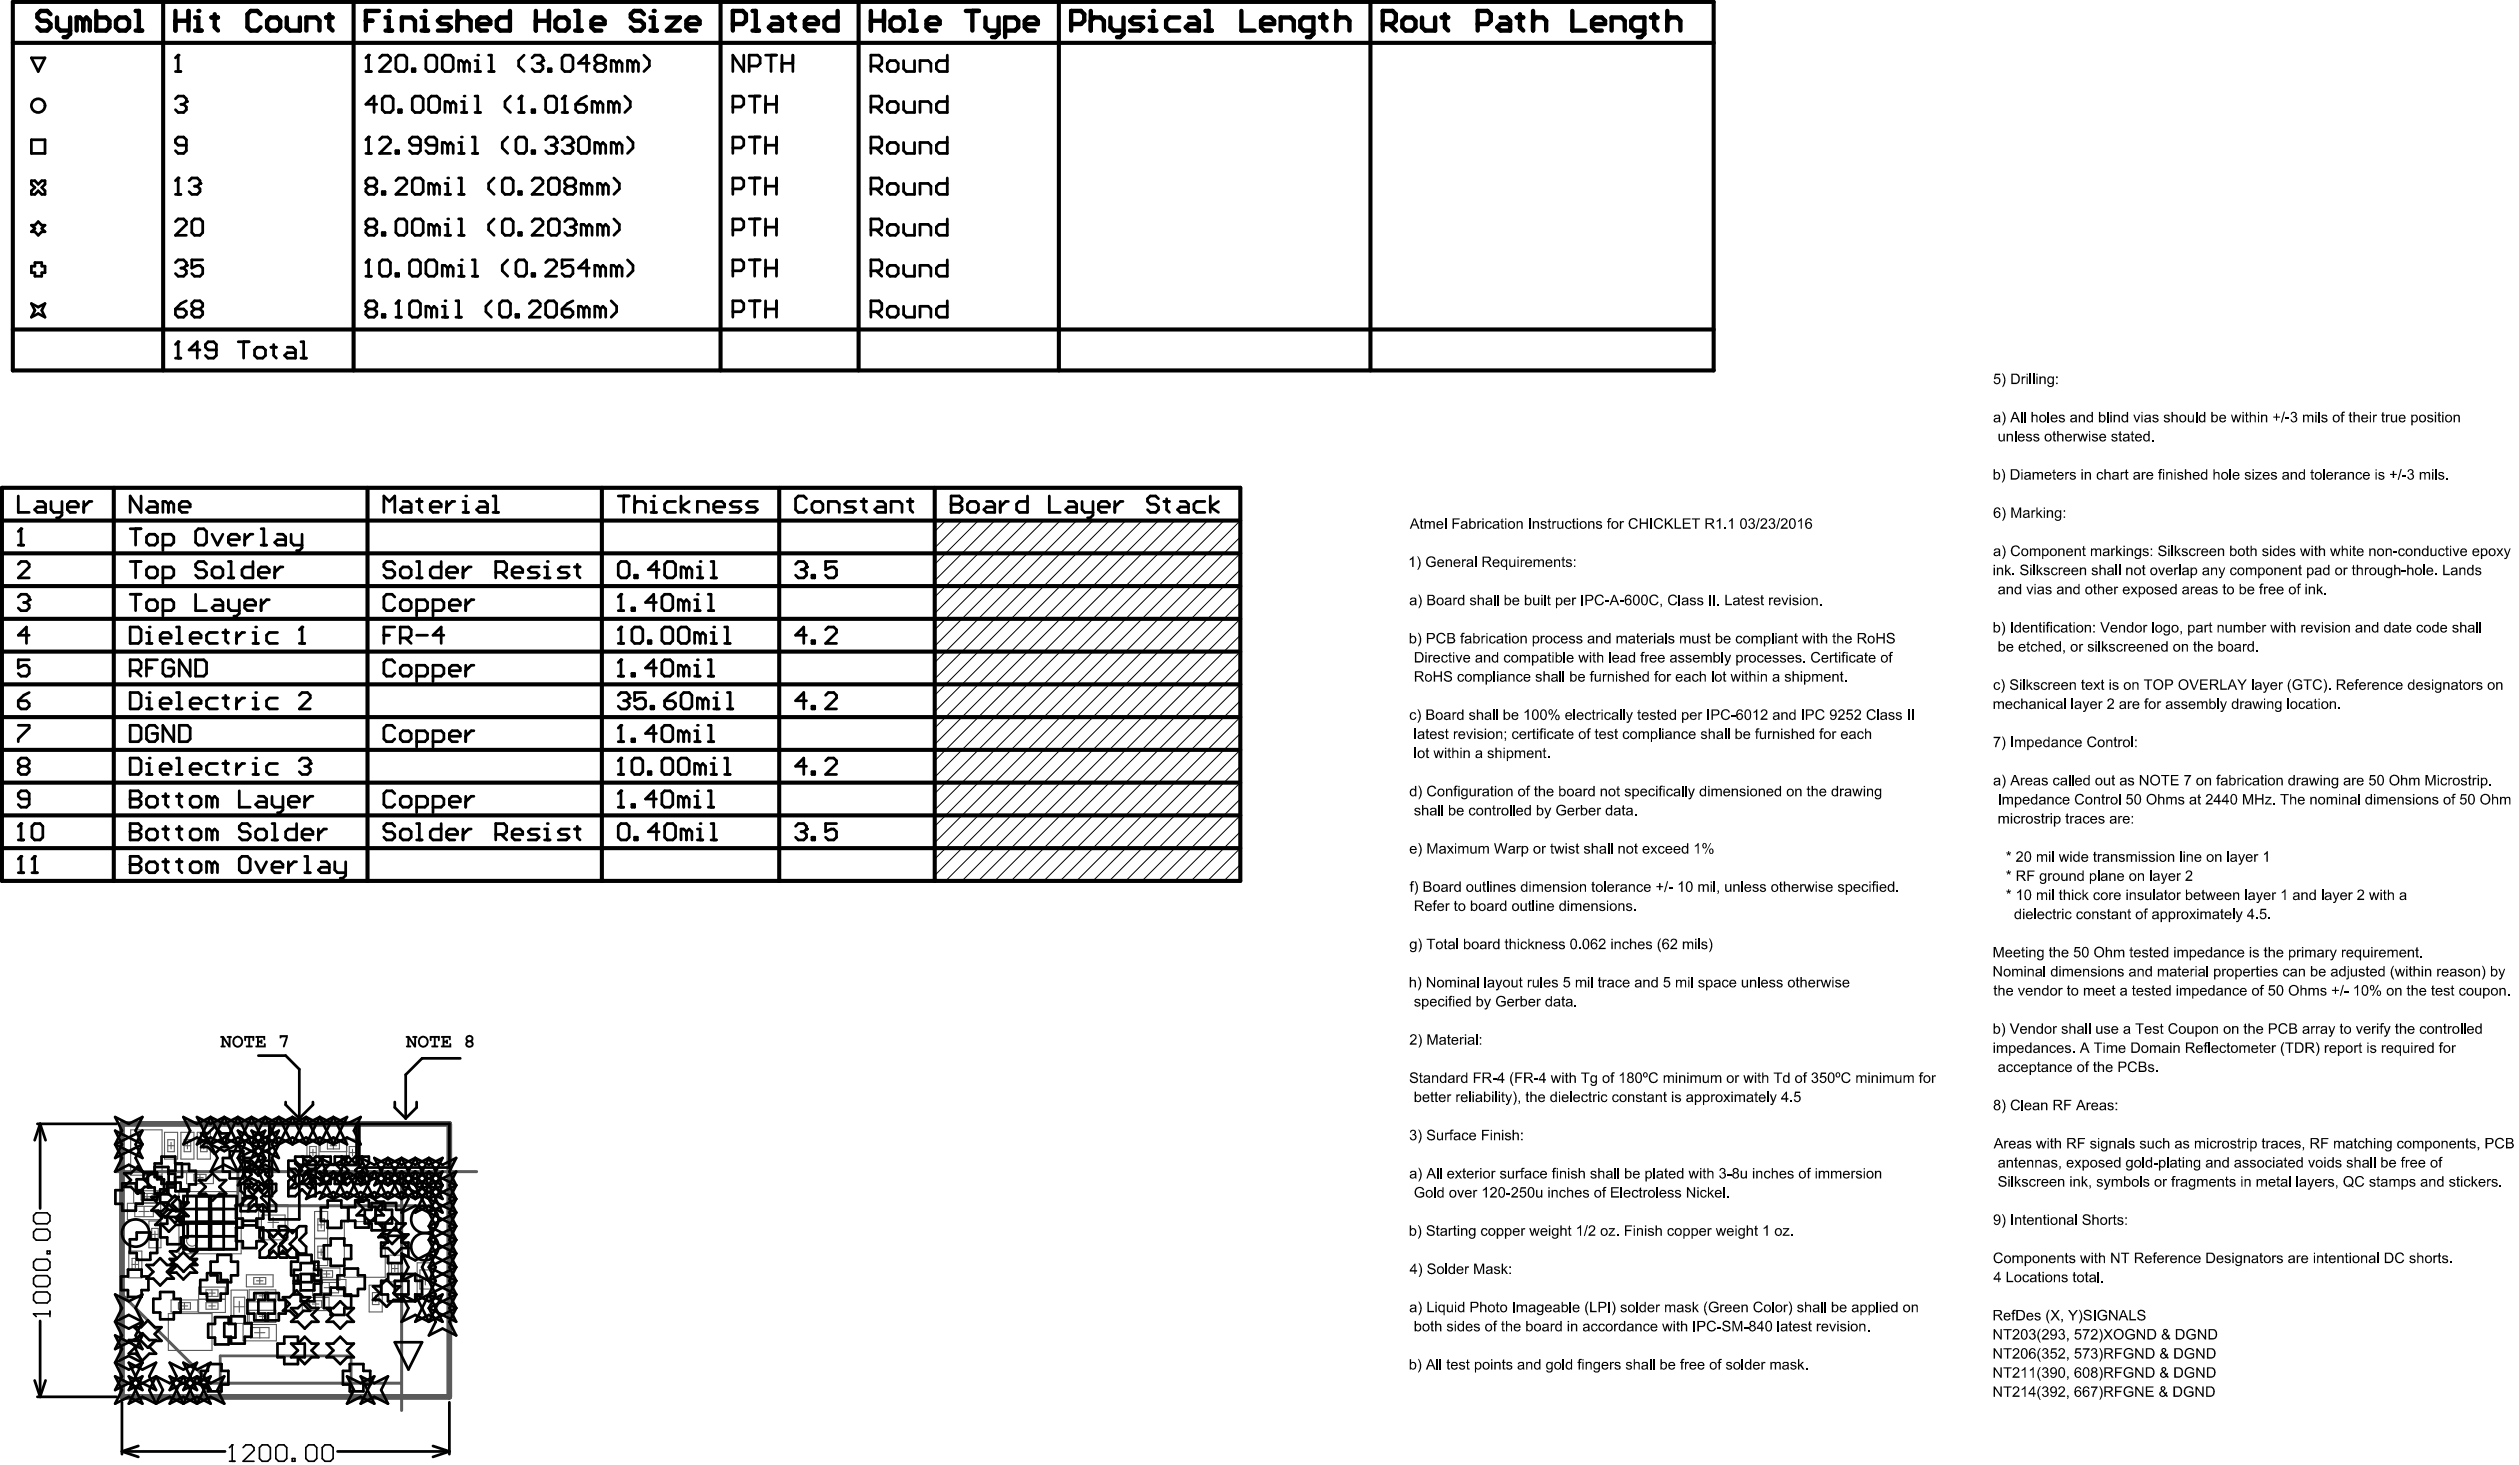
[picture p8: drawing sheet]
<svg xmlns="http://www.w3.org/2000/svg" width="780mm" height="454mm" viewBox="0 0 780 454" stroke-linecap="round" stroke-linejoin="round" font-family="sans-serif">
<path d="M37.8 348h101.4v84.6h-101.4z" fill="none" stroke="#5a5a5a" stroke-width="1.7"/>
<path d="M35.7 362.8h112M72.9 373.4h57.9M73.7 362.8v10.6M124.4 362.8v74M37.8 400.9l27.4 27.4h59.2" fill="none" stroke="#5a5a5a" stroke-width=".93"/>
<g fill="none" stroke="#5a5a5a" stroke-width=".34">
<path d="M40.5 349.9h9.7v14h-9.7zM51 350.7h4v8.2h-4zM52 354.8h2M52 352.9h2v3.8h-2zM53 353.8v2M56 350.7h4.1v8.2h-4.1zM57.1 354.8h2M57.1 352.9h2v3.8h-2zM58.1 353.8v2M61.1 350.7h4.1v8.2h-4.1zM62.1 354.8h2.1M62.1 352.9h2.1v3.8h-2.1z"/>
<path d="M63.1 353.8v2M95.1 352.8h3.7v8.2h-3.7zM95.9 356.9h2.1M95.9 355h2.1v3.8h-2.1zM96.9 355.9v2M99.1 352.9h8.3v3.8h-8.3zM101.4 353.8h3.7v2h-3.7zM102.3 354.8h2M103.3 353.8v2M107.3 352.8h3.8v8.2h-3.8zM108.2 356.9h2M108.2 355h2v3.8h-2z"/>
<path d="M109.2 355.9v2M111.4 348.1h27.3v13.4h-27.3zM39.5 372.6h10.3v5.1h-10.3zM41.4 368.7h8.3v3.8h-8.3zM41.8 373.6h5.7v3.2h-5.7zM43 375.2h3.2M43.7 369.6h3.7v2h-3.7zM44.5 370.6h2.1M44.6 373.6v3.2M45.6 369.6v2M46.1 378.1h3.8v8.3h-3.8zM55.4 369h19.3v19.3h-19.3z"/>
<path d="M56.5 370.1h17.1v17.1h-17.1zM57.8 362.8h8.3v3.7h-8.3zM60.1 363.7h3.7v2h-3.7zM60.9 364.7h2.1M62 363.7v2M63.4 378.6h3.4M65.1 376.9v3.4M80.1 373.1h9.1v10.9h-9.1zM81 376.3h7.3v4.6h-7.3zM83 378.5h3.3M84.6 376.9v3.3M97.5 375.2h4v8.3h-4z"/>
<path d="M98.5 379.3h2M98.5 377.4h2v3.8h-2zM99.5 378.3v2M106.7 378.3h12.6v17.2h-12.6zM39.9 387.4h4.1v8.3h-4.1zM40.9 391.6h2M40.9 389.7h2v3.7h-2zM41.9 390.6v2M47 382.3h2M47 380.4h2v3.7h-2zM48 381.3v2M61.5 398.6h8.3v3.7h-8.3z"/>
<path d="M63.8 399.4h3.7v2.1h-3.7zM65.7 399.4v2.1M71.6 399.5h5.1v10.3h-5.1zM76.3 394.8h8.3v3.7h-8.3zM77.2 399.4h8.2v3.7h-8.2zM78.6 395.6h3.7v2.1h-3.7zM79.4 396.6h2.1M80.5 395.6v2.1M96.9 396.2h10.3v5.1h-10.3zM97 392.7h8.3v3.7h-8.3zM97.5 383.6h4v8.3h-4zM98.5 387.8h2"/>
<path d="M98.5 385.9h2v3.7h-2zM99.1 397.1h5.8v3.3h-5.8zM99.3 393.5h3.7v2h-3.7zM99.5 386.7v2.1M100.2 394.5h2M100.4 398.8h3.2M101.2 393.5v2M102 397.1v3.3M114.4 398h4v8.3h-4zM120.4 388.7h3.8v8.3h-3.8zM121.3 392.8h2M121.3 391h2v3.7h-2z"/>
<path d="M122.3 391.8v2M129.2 391.1h5.1v10.3h-5.1zM130.1 396.2h3.4M130.1 393.3h3.4v5.9h-3.4zM131.8 394.5v3.4M52.1 406.8h13.6v11.4h-13.6zM53 402.6h8.3v3.7h-8.3zM55.3 403.4h3.7v2h-3.7zM56.1 404.4h2M57.1 403.4v2M61.5 402.4h8.3v4h-8.3zM63.8 403.4h3.7v2h-3.7z"/>
<path d="M64.7 404.4h2M64.7 400.4h2M65.7 403.4v2M72.4 401.7h3.4v5.9h-3.4zM72.4 404.7h3.4M74.1 403v3.4M75.3 410.2h10.3v5h-10.3zM77.2 405.8h8.2v3.7h-8.2zM77.6 411.1h5.7v3.2h-5.7zM78.9 412.7h3.2M79.4 400.3h3.8v2h-3.8zM79.4 406.6h3.8v2h-3.8z"/>
<path d="M80.3 407.6h2M80.3 401.3h2M80.5 411.1v3.2M81.3 400.3v2M81.3 406.6v2M93.6 401.8h8.3v4.1h-8.3zM95.9 402.8h3.7v2h-3.7zM96.8 403.8h2M97.8 402.8v2M115.4 402.1h2M115.4 400.3h2v3.7h-2zM116.4 401.1v2"/>
<circle cx="59.5" cy="384.2" r="1.69"/>
</g>
<path d="M68.2 431.7v-11.8h40.6v11.8" fill="none" stroke="#5a5a5a" stroke-width=".85"/>
<g fill="none" stroke="#000" stroke-width=".85">
<path d="M9.7 17.9h4.2l-2.1 4.2zM54.3 17.9l.9-.8v5M113.3 17.9l.9-.8v5M117.6 17.9l.8-.8h1.7l.8 .8v.9l-3.3 3.3h3.3M123.5 17.1h1.7l.8 .8v3.4l-.8 .8h-1.7l-.9-.8v-3.4zM132.8 17.1h1.7l.8 .8v3.4l-.8 .8h-1.7l-.9-.8v-3.4zM137.9 17.1h1.6l.9 .8v3.4l-.9 .8h-1.6l-.9-.8v-3.4zM143.8 19.6l-.9-.8h-.8v3.3M143.8 19.6l.8-.8 .9 .8v2.5M143.8 19.6v2.5M147.1 18.8h.9v3.3M151.4 17.1h.8v5"/>
<path d="M162.4 17.1l-1.7 1.7v1.7l1.7 1.6M164.8 17.9l.9-.8h1.6l.9 .8v.9l-.9 .8M166.5 19.6h.8M167.3 19.6l.9 .9v.8l-.9 .8h-1.6l-.9-.8M175 17.1h1.6l.9 .8v3.4l-.9 .8h-1.6l-.9-.8v-3.4zM182.6 19.6h-3.4l2.5-2.5v5M185.1 19.6l-.8 .9v.8l.8 .8h1.7l.8-.8v-.8l-.8-.9M185.1 19.6l-.8-.8v-.9l.8-.8h1.7l.8 .8v.9l-.8 .8M185.1 19.6h1.7M191 19.6l-.8-.8h-.9v3.3M191 19.6v2.5M191 19.6l.9-.8 .8 .8v2.5"/>
<path d="M196.1 19.6v2.5M196.1 19.6l.8-.8 .9 .8v2.5M196.1 19.6l-.9-.8h-.8v3.3M199.5 17.1l1.7 1.7v1.7l-1.7 1.6M230.4 17.1v5l-3.4-5v5M237.2 17.1h3.3M238.9 17.1v5M242.2 17.1v5M242.2 19.6h3.4M245.6 17.1v5M275.7 18.8h1.7l.8 .8v1.7l-.8 .8h-1.7l-.8-.8v-1.7zM279.9 18.8v2.5l.9 .8h2.5v-3.3"/>
<path d="M293.5 17.1v5h-2.6l-.8-.8v-1.7l.8-.8h2.6M54.3 30.6l.9-.8h1.7l.8 .8v.8l-.8 .9M54.3 22.1h1.7M56 32.3h.9M56.9 32.3l.8 .8v.9l-.8 .8h-1.7l-.9-.8M113.3 22.1h1.7M116.7 32.3h-3.4l2.6-2.5v5M119.3 29.8h1.6l.9 .8v3.4l-.9 .8h-1.6l-.9-.8v-3.4zM123.5 34h.8v.8h-.8zM127.7 21.3h.9v.8h-.9zM128.6 29.8h1.6l.9 .8v3.4l-.9 .8h-1.6l-.9-.8v-3.4zM133.6 29.8h1.7l.9 .8v3.4l-.9 .8h-1.7l-.8-.8v-3.4z"/>
<path d="M139.5 32.3l-.8-.9h-.8v3.4M139.5 32.3l.9-.9 .8 .9v2.5M139.5 32.3v2.5M142.9 34.8h1.7M142.9 31.4h.9v3.4M147.1 29.8h.9v5M147.1 34.8h1.7M147.1 22.1h1.7M151.4 22.1h1.7M158.1 29.8l-1.7 1.6v1.7l1.7 1.7M160.7 34.8h1.7M160.7 30.6l.8-.8v5"/>
<path d="M164.8 34h.9v.8h-.9zM169.9 29.8h1.7l.8 .8v3.4l-.8 .8h-1.7l-.9-.8v-3.4zM169.9 21.3h.8v.8h-.8zM174.1 34.8h1.7M174.1 30.6l.9-.8v5M178.3 32.3h2.6l.8 .8v.9l-.8 .8h-1.7l-.9-.8zM181.7 29.8l-1.7 .8-1.7 1.7M185.1 32.3l.8-.9 .9 .9v2.5M185.1 32.3l-.8-.9h-.9v3.4M185.1 32.3v2.5M190.2 32.3l.8-.9 .9 .9v2.5M190.2 32.3l-.9-.9h-.8v3.4"/>
<path d="M190.2 32.3v2.5M193.6 29.8l1.6 1.6v1.7l-1.6 1.7M227 33.1h2.6l.8-.8v-1.7l-.8-.8h-2.6v5M232.1 29.8h3.4M232.1 20.5h2.5l.9-.9v-1.7l-.9-.8h-2.5v5M233.8 29.8v5M237.2 32.3h3.3M237.2 29.8v5M240.5 29.8v5M269.8 33.1h2.5l.9-.8v-1.7l-.9-.8h-2.5v5M269.8 20.5h2.5l.9-.9v-1.7l-.9-.8h-2.5v5M271.5 33.1l1.7 1.7"/>
<path d="M271.5 20.5l1.7 1.6M275.7 31.4h1.7l.8 .9v1.7l-.8 .8h-1.7l-.8-.8v-1.7zM279.9 31.4v2.6l.9 .8h2.5v-3.4M285 22.1v-3.3h2.5l.9 .8v2.5M285 34.8v-3.4h2.5l.9 .9v2.5M293.5 29.8v5h-2.6l-.8-.8v-1.7l.8-.9h2.6M9.7 43.3h4.2v4.2h-4.2zM9.7 56h1.1l1 1.1 1.1-1.1h1v1.1l-1 1 1 1v1.1h-1l-1.1-1.1-1 1.1h-1.1v-1.1l1.1-1-1.1-1zM54.3 56l.9-.9v5.1M57.7 45h-2.5l-.9-.9v-.8l.9-.9h1.7l.8 .9v3.4l-.8 .8h-1.7l-.9-.8M58.6 56l.8-.9h1.7l.9 .9v.8l-.9 .9M60.3 57.7h.8"/>
<path d="M61.1 57.7l.9 .8v.8l-.9 .9h-1.7l-.8-.9M113.3 47.5h1.7M113.3 43.3l.9-.9v5.1M114.2 57.7l-.9 .8v.8l.9 .9h1.7l.8-.9v-.8l-.8-.8M114.2 57.7l-.9-.9v-.8l.9-.9h1.7l.8 .9v.8l-.8 .9M114.2 57.7h1.7M117.6 43.3l.8-.9h1.7l.8 .9v.8l-3.3 3.4h3.3M118.4 59.3h.9v.9h-.9zM122.6 56l.9-.9h1.7l.8 .9v.8l-3.4 3.4h3.4M122.6 46.7h.9v.8h-.9zM128.6 55.1h1.6l.9 .9v3.3l-.9 .9h-1.6l-.9-.9v-3.3zM130.2 45h-2.5l-.8-.9v-.8l.8-.9h1.7l.8 .9v3.4l-.8 .8h-1.7l-.8-.8"/>
<path d="M134.5 57.7l-.9-.9h-.8v3.4M134.5 57.7v2.5M134.5 57.7l.8-.9 .9 .9v2.5M135.3 45h-2.5l-.9-.9v-.8l.9-.9h1.7l.8 .9v3.4l-.8 .8h-1.7l-.9-.8M137.9 56.8h.8v3.4M138.7 45l-.8-.9h-.9v3.4M138.7 45v2.5M138.7 45l.8-.9 .9 .9v2.5M142.1 47.5h1.7M142.1 55.1h.8v5.1M142.1 44.1h.8v3.4M146.3 47.5h1.7"/>
<path d="M146.3 42.4h.8v5.1M153.1 55.1l-1.7 1.7v1.7l1.7 1.7M156.4 55.1h1.7l.9 .9v3.3l-.9 .9h-1.7l-.8-.9v-3.3zM157.3 42.4l-1.7 1.7v1.7l1.7 1.7M160.7 59.3h.8v.9h-.8zM160.7 42.4h1.7l.7 .9v3.4l-.7 .8h-1.7l-.9-.8v-3.4zM164.8 56l.9-.9h1.6l.9 .9v.8l-3.4 3.4h3.4M164.8 46.7h.9v.8h-.9zM169 43.3l.9-.9h1.7l.8 .9v.8l-.8 .9M170.7 55.1h1.7l.9 .9v3.3l-.9 .9h-1.7l-.8-.9v-3.3zM170.7 45h.9M171.6 45l.8 .8v.9l-.8 .8h-1.7l-.9-.8"/>
<path d="M174.1 43.3l.9-.9h1.6l.9 .9v.8l-.9 .9M175.8 57.7l-.8 .8v.8l.8 .9h1.7l.8-.9v-.8l-.8-.8M175.8 45h.8M175.8 57.7l-.8-.9v-.8l.8-.9h1.7l.8 .9v.8l-.8 .9M175.8 57.7h1.7M176.6 45l.9 .8v.9l-.9 .8h-1.6l-.9-.8M180 42.4h1.7l.9 .9v3.4l-.9 .8h-1.7l-.8-.8v-3.4zM181.7 57.7v2.5M181.7 57.7l-.8-.9h-.9v3.4M181.7 57.7l.9-.9 .8 .9v2.5M185.9 45l-.8-.9h-.8v3.4M185.9 45v2.5"/>
<path d="M185.9 45l.9-.9 .8 .9v2.5M186.8 57.7l-.9-.9h-.8v3.4M186.8 57.7v2.5M186.8 57.7l.8-.9 .9 .9v2.5M190.2 55.1l1.7 1.7v1.7l-1.7 1.7M191 45l-.8-.9h-.9v3.4M191 45v2.5M191 45l.9-.9 .8 .9v2.5M194.4 42.4l1.7 1.7v1.7l-1.7 1.7M227 45.8h2.6l.8-.8v-1.7l-.8-.9h-2.6v5.1M227 58.5h2.6l.8-.8v-1.7l-.8-.9h-2.6v5.1M232.1 42.4h3.4"/>
<path d="M232.1 55.1h3.4M233.8 42.4v5.1M233.8 55.1v5.1M237.2 45h3.3M237.2 42.4v5.1M237.2 55.1v5.1M237.2 57.7h3.3M240.5 42.4v5.1M240.5 55.1v5.1M269.8 45.8h2.5l.9-.8v-1.7l-.9-.9h-2.5v5.1M269.8 58.5h2.5l.9-.8v-1.7l-.9-.9h-2.5v5.1M271.5 45.8l1.7 1.7"/>
<path d="M271.5 58.5l1.7 1.7M275.7 56.8h1.7l.8 .9v1.6l-.8 .9h-1.7l-.8-.9v-1.6zM275.7 44.1h1.7l.8 .9v1.7l-.8 .8h-1.7l-.8-.8v-1.7zM279.9 56.8v2.5l.9 .9h2.5v-3.4M279.9 44.1v2.6l.9 .8h2.5v-3.4M285 47.5v-3.4h2.5l.9 .9v2.5M293.5 55.1v5.1h-2.6l-.8-.9v-1.6l.8-.9h2.6M293.5 42.4v5.1h-2.6l-.8-.8v-1.7l.8-.9h2.6M9.7 69.7h1.1l1-1.1 1.1 1.1h1l-1 1.1 1 1h-1l-1.1 1.1-1-1.1h-1.1l1.1-1zM54.3 60.2h1.7M54.3 68.6l.9-.8h1.7l.8 .8v.9l-3.4 3.4h3.4M60.3 67.8h1.7l.8 .8v3.4l-.8 .9h-1.7l-.9-.9v-3.4z"/>
<path d="M114.2 70.3l-.9 .9v.8l.9 .9h1.7l.8-.9v-.8l-.8-.9M114.2 70.3l-.9-.8v-.9l.9-.8h1.7l.8 .8v.9l-.8 .8M114.2 70.3h1.7M118.4 72h.9v.9h-.9zM123.5 67.8h1.7l.8 .8v3.4l-.8 .9h-1.7l-.9-.9v-3.4zM128.6 67.8h1.6l.9 .8v3.4l-.9 .9h-1.6l-.9-.9v-3.4zM134.5 70.3l-.9-.8h-.8v3.4M134.5 70.3v2.6M134.5 70.3l.8-.8 .9 .8v2.6M137.9 60.2h1.6M137.9 72.9h1.6M137.9 69.5h.8v3.4"/>
<path d="M142.1 60.2h1.7M142.1 67.8h.8v5.1M142.1 72.9h1.7M153.1 67.8l-1.7 1.7v1.7l1.7 1.7M156.4 67.8h1.7l.9 .8v3.4l-.9 .9h-1.7l-.8-.9v-3.4zM160.7 72h.8v.9h-.8zM164.8 68.6l.9-.8h1.6l.9 .8v.9l-3.4 3.4h3.4M170.7 67.8h1.7l.9 .8v3.4l-.9 .9h-1.7l-.8-.9v-3.4zM175 68.6l.8-.8h1.7l.8 .8v.9l-.8 .8M176.6 70.3h.9M177.5 70.3l.8 .9v.8l-.8 .9h-1.7l-.8-.9M181.7 70.3v2.6"/>
<path d="M181.7 70.3l-.8-.8h-.9v3.4M181.7 70.3l.9-.8 .8 .8v2.6M186.8 70.3l-.9-.8h-.8v3.4M186.8 70.3v2.6M186.8 70.3l.8-.8 .9 .8v2.6M190.2 67.8l1.7 1.7v1.7l-1.7 1.7M227 71.2h2.6l.8-.9v-1.7l-.8-.8h-2.6v5.1M232.1 67.8h3.4M233.8 67.8v5.1M237.2 67.8v5.1M237.2 70.3h3.3M240.5 67.8v5.1"/>
<path d="M269.8 71.2h2.5l.9-.9v-1.7l-.9-.8h-2.5v5.1M271.5 71.2l1.7 1.7M275.7 69.5h1.7l.8 .8v1.7l-.8 .9h-1.7l-.8-.9v-1.7zM279.9 69.5v2.5l.9 .9h2.5v-3.4M285 60.2v-3.4h2.5l.9 .9v2.5M285 72.9v-3.4h2.5l.9 .8v2.6M293.5 67.8v5.1h-2.6l-.8-.9v-1.7l.8-.8h2.6M9.7 94l2.1 1.1 2.1-1.1-1 2.1 1 2.1-2.1-1.1-2.1 1.1 1.1-2.1zM10.8 81.3h2.1v1.1h1v2.1h-1v1h-2.1v-1h-1.1v-2.1h1.1zM54.3 95.7h2.6l.8 .8v.9l-.8 .8h-1.7l-.9-.8zM54.3 81.3l.9-.8h1.7l.8 .8v.9l-.8 .8M56 83h.9"/>
<path d="M56.9 83l.8 .9v.8l-.8 .8h-1.7l-.9-.8M57.7 93.2l-1.7 .8-1.7 1.7M60.3 95.7l-.9-.9v-.8l.9-.8h1.7l.8 .8v.8l-.8 .9M60.3 95.7h1.7M60.3 95.7l-.9 .8v.9l.9 .8h1.7l.8-.8v-.9l-.8-.8M62.8 80.5h-3.4v2.5l1.7-.8h.9l.8 .8v1.7l-.8 .8h-1.7l-.9-.8M113.3 85.5h1.7M113.3 81.3l.9-.8v5M114.2 95.7l-.9-.9v-.8l.9-.8h1.7l.8 .8v.8l-.8 .9M114.2 95.7h1.7M114.2 95.7l-.9 .8v.9l.9 .8h1.7l.8-.8v-.9l-.8-.8M118.4 80.5h1.7l.8 .8v3.4l-.8 .8h-1.7l-.8-.8v-3.4z"/>
<path d="M118.4 97.4h.9v.8h-.9zM122.6 84.7h.9v.8h-.9zM122.6 98.2h1.7M122.6 94l.9-.8v5M127.7 80.5h1.7l.8 .8v3.4l-.8 .8h-1.7l-.8-.8v-3.4zM127.7 93.2h1.7l.8 .8v3.4l-.8 .8h-1.7l-.8-.8v-3.4zM132.8 80.5h1.7l.8 .8v3.4l-.8 .8h-1.7l-.9-.8v-3.4zM133.6 95.7l.9-.9 .8 .9v2.5M133.6 95.7l-.8-.9h-.9v3.4M133.6 95.7v2.5M137 98.2h1.7M137 94.8h.9v3.4"/>
<path d="M138.7 83l-.8-.8h-.9v3.3M138.7 83v2.5M138.7 83l.8-.8 .9 .8v2.5M141.2 93.2h.9v5M141.2 98.2h1.7M142.1 85.5h1.7M142.1 82.2h.8v3.3M146.3 85.5h1.7M146.3 80.5h.8v5M152.2 93.2l-1.7 1.6v1.7l1.7 1.7M155.6 93.2h1.7l.8 .8v3.4l-.8 .8h-1.7l-.8-.8v-3.4zM157.3 80.5l-1.7 1.7v1.7l1.7 1.6"/>
<path d="M159.8 97.4h.9v.8h-.9zM160.7 80.5h1.7l.7 .8v3.4l-.7 .8h-1.7l-.9-.8v-3.4zM164 94l.8-.8h1.7l.8 .8v.8l-3.3 3.4h3.3M164.8 84.7h.9v.8h-.9zM169 81.3l.9-.8h1.7l.8 .8v.9l-3.4 3.3h3.4M169.9 93.2h1.7l.8 .8v3.4l-.8 .8h-1.7l-.9-.8v-3.4zM174.1 95.7h2.5l.9 .8v.9l-.9 .8h-1.6l-.9-.8zM177.5 80.5h-3.4v2.5l1.7-.8h.8l.9 .8v1.7l-.9 .8h-1.6l-.9-.8M177.5 93.2l-1.7 .8-1.7 1.7M180.9 95.7l.8-.9 .9 .9v2.5M180.9 95.7l-.9-.9h-.8v3.4M180.9 95.7v2.5"/>
<path d="M182.6 83h-3.4l2.5-2.5v5M185.9 83l-.8-.8h-.8v3.3M185.9 95.7l-.8-.9h-.8v3.4M185.9 83v2.5M185.9 95.7v2.5M185.9 83l.9-.8 .8 .8v2.5M185.9 95.7l.9-.9 .8 .9v2.5M189.3 93.2l1.7 1.6v1.7l-1.7 1.7M191 83l-.8-.8h-.9v3.3M191 83v2.5M191 83l.9-.8 .8 .8v2.5M194.4 80.5l1.7 1.7v1.7l-1.7 1.6"/>
<path d="M227 83.9h2.6l.8-.9v-1.7l-.8-.8h-2.6v5M227 96.5h2.6l.8-.8v-1.7l-.8-.8h-2.6v5M232.1 93.2h3.4M232.1 80.5h3.4M233.8 80.5v5M233.8 93.2v5M237.2 80.5v5M237.2 93.2v5M237.2 95.7h3.3M237.2 83h3.3M240.5 80.5v5M240.5 93.2v5"/>
<path d="M269.8 96.5h2.5l.9-.8v-1.7l-.9-.8h-2.5v5M269.8 83.9h2.5l.9-.9v-1.7l-.9-.8h-2.5v5M271.5 96.5l1.7 1.7M271.5 83.9l1.7 1.6M275.7 82.2h1.7l.8 .8v1.7l-.8 .8h-1.7l-.8-.8v-1.7zM275.7 94.8h1.7l.8 .9v1.7l-.8 .8h-1.7l-.8-.8v-1.7zM279.9 82.2v2.5l.9 .8h2.5v-3.3M279.9 94.8v2.6l.9 .8h2.5v-3.4M285 85.5v-3.3h2.5l.9 .8v2.5M285 98.2v-3.4h2.5l.9 .9v2.5M293.5 80.5v5h-2.6l-.8-.8v-1.7l.8-.8h2.6M293.5 93.2v5h-2.6l-.8-.8v-1.7l.8-.9h2.6"/>
<path d="M54.3 106.7l.9-.9v5.1M54.3 110.9h1.7M62 108.4h-3.4l2.5-2.6v5.1M67 108.4h-2.5l-.9-.9v-.8l.9-.9h1.7l.8 .9v3.4l-.8 .8h-1.7l-.9-.8M73.8 105.8h3.4M75.5 105.8v5.1M79.7 107.5h1.7l.8 .9v1.7l-.8 .8h-1.7l-.8-.8v-1.7zM83.9 107.5h1.7M84.8 106.7v3.4l.8 .8M89 107.5h1.7l.8 .9v2.5h-2.5l-.8-.8 .8-.9h2.5M93.2 110.9h1.7M93.2 105.8h.9v5.1"/>
<path d="M5.7 153.6v5.1h3.3M11.6 155.3h1.7l.8 .8v2.6h-2.5l-.9-.9 .9-.8h2.5M15.8 155.3v2.5l.9 .9h2.5M19.2 155.3v4.2l-.9 .9h-.8M20.9 157h3.4v-.9l-.9-.8h-1.7l-.8 .8v1.7l.8 .9h1.7M25.9 155.3v3.4M28.5 155.3h-.9l-1.7 1.7M43.7 153.6v5.1l-3.4-5.1v5.1M46.2 155.3h1.7l.9 .8v2.6h-2.6l-.8-.9 .8-.8h2.6M52.1 156.1v2.6M52.1 156.1l.9-.8 .8 .8v2.6M52.1 156.1l-.8-.8h-.8v3.4"/>
<path d="M55.5 157h3.4v-.9l-.8-.8h-1.7l-.9 .8v1.7l.9 .9h1.7M118.9 158.7v-5.1l1.7 1.7 1.7-1.7v5.1M124.8 155.3h1.7l.9 .8v2.6h-2.6l-.8-.9 .8-.8h2.6M129.1 155.3h1.7M129.9 154.4v3.4l.9 .9M133.3 157h3.4v-.9l-.9-.8h-1.7l-.8 .8v1.7l.8 .9h1.7M138.4 155.3v3.4M140.9 155.3h-.9l-1.6 1.7M143.4 158.7h1.7M143.4 155.3h.9v3.4M148.5 155.3h1.7l.8 .8v2.6h-2.5l-.8-.9 .8-.8h2.5M152.7 158.7h1.7"/>
<path d="M152.7 153.6h.9v5.1M191.5 153.6h3.4M193.2 153.6v5.1M196.6 156.1l.8-.8h1.7l.9 .8v2.6M196.6 153.6v5.1M201.7 158.7h1.7M201.7 155.3h.8v3.4M209.3 155.3h-2.6l-.8 .8v1.7l.8 .9h2.6M211 153.6v5.1M213.5 155.3l-2.5 1.7 2.5 1.7M216 158.7v-3.4h2.6l.8 .8v2.6M221.1 157h3.4v-.9l-.9-.8h-1.7l-.8 .8v1.7l.8 .9h1.7"/>
<path d="M229.6 155.3h-2.6l-.8 .8 .8 .9h1.7l.9 .8-.9 .9h-2.5M234.6 155.3h-2.5l-.9 .8 .9 .9h1.7l.8 .8-.8 .9h-2.6M249.8 154.4l-.8-.8h-1.7l-.8 .8v3.4l.8 .9h1.7l.8-.9M252.4 155.3h1.7l.8 .8v1.7l-.8 .9h-1.7l-.9-.9v-1.7zM256.6 158.7v-3.4h2.5l.9 .8v2.6M265.1 155.3h-2.6l-.8 .8 .8 .9h1.7l.9 .8-.9 .9h-2.5M266.7 155.3h1.7M267.6 154.4v3.4l.8 .9M271.8 155.3h1.7l.9 .8v2.6h-2.6l-.8-.9 .8-.8h2.6M276 158.7v-3.4h2.6l.8 .8v2.6M281.1 155.3h1.7M282 154.4v3.4l.8 .9"/>
<path d="M294.6 153.6h2.6l.8 .8v.9l-.8 .8 .8 .9v.8l-.8 .9h-2.6zM294.6 156.1h2.6M300.6 155.3h1.6l.9 .8v1.7l-.9 .9h-1.6l-.9-.9v-1.7zM305.6 155.3h1.7l.9 .8v2.6h-2.6l-.8-.9 .8-.8h2.6M309.8 155.3v3.4M312.4 155.3h-.9l-1.7 1.7M318.3 153.6v5.1h-2.5l-.9-.9v-1.7l.9-.8h2.5M325.1 153.6v5.1h3.3M331 155.3h1.7l.8 .8v2.6h-2.5l-.9-.9 .9-.8h2.5M335.2 155.3v2.5l.9 .9h2.5M338.6 155.3v4.2l-.9 .9h-.8M340.3 157h3.4v-.9l-.9-.8h-1.7l-.8 .8v1.7l.8 .9h1.7"/>
<path d="M345.3 155.3v3.4M347.9 155.3h-.9l-1.7 1.7M358.9 154.4l-.9-.8h-1.7l-.8 .8v.9l.8 .8h1.7l.9 .9v.8l-.9 .9h-1.7l-.8-.9M360.6 155.3h1.7M361.4 154.4v3.4l.9 .9M365.6 155.3h1.7l.9 .8v2.6h-2.6l-.8-.9 .8-.8h2.6M373.2 155.3h-2.5l-.8 .8v1.7l.8 .9h2.5M374.9 153.6v5.1M377.5 155.3l-2.6 1.7 2.6 1.7M5.7 164.6l.8-.9v5.1M5.7 174.7l.8-.8h1.7l.8 .8v.9l-3.3 3.4h3.3M5.7 168.8h1.7"/>
<path d="M40.3 173.9h3.4M40.3 163.7h3.4M42 163.7v5.1M42 173.9v5.1M46.2 165.4h1.7l.9 .9v1.7l-.9 .8h-1.7l-.8-.8v-1.7zM46.2 175.6h1.7l.9 .8v1.7l-.9 .9h-1.7l-.8-.9v-1.7zM50.5 168.8h2.5l.8-.8v-1.7l-.8-.9h-2.5v5.1M50.5 179h2.5l.8-.9v-1.7l-.8-.8h-2.5v5.1M61.4 163.7h1.7l.9 .9v3.4l-.9 .8h-1.7l-.8-.8v-3.4zM64 174.7l-.9-.8h-1.7l-.8 .8v.9l.8 .8h1.7l.9 .9v.8l-.9 .9h-1.7l-.8-.9M65.7 165.4l1.7 3.4 1.7-3.4M66.5 175.6h1.7l.9 .8v1.7l-.9 .9h-1.7l-.8-.9v-1.7z"/>
<path d="M70.7 173.9h.9v5.1M70.7 167.1h3.4v-.8l-.8-.9h-1.7l-.9 .9v1.7l.9 .8h1.7M70.7 179h1.7M75.8 165.4v3.4M78.3 173.9v5.1h-2.5l-.8-.9v-1.7l.8-.8h2.5M78.3 165.4h-.8l-1.7 1.7M80 177.3h3.4v-.9l-.8-.8h-1.7l-.9 .8v1.7l.9 .9h1.7M80.9 168.8h1.7M80.9 163.7h.8v5.1M85.1 175.6v3.4M86 165.4h1.6l.9 .9v2.5h-2.5l-.9-.8 .9-.9h2.5M87.6 175.6h-.8l-1.7 1.7"/>
<path d="M90.2 165.4v2.6l.8 .8h2.6M93.6 165.4v4.3l-.9 .8h-.8M122.3 174.7l-.8-.8h-1.7l-.9 .8v.9l.9 .8h1.7l.8 .9v.8l-.8 .9h-1.7l-.9-.9M124.8 175.6h1.7l.9 .8v1.7l-.9 .9h-1.7l-.8-.9v-1.7zM129.1 179h1.7M129.1 173.9h.8v5.1M136.7 173.9v5.1h-2.6l-.8-.9v-1.7l.8-.8h2.6M138.4 177.3h3.3v-.9l-.8-.8h-1.7l-.8 .8v1.7l.8 .9h1.7M143.4 175.6v3.4M146 175.6h-.9l-1.7 1.7M153.6 177.3h2.5l.9-.9v-1.7l-.9-.8h-2.5v5.1M155.3 177.3l1.7 1.7"/>
<path d="M158.6 177.3h3.3v-.9l-.8-.8h-1.6l-.9 .8v1.7l.9 .9h1.6M167 175.6h-2.5l-.9 .8 .9 .9h1.7l.8 .8-.8 .9h-2.6M168.7 179h1.7M168.7 175.6h.8v3.4M176.3 175.6h-2.5l-.9 .8 .9 .9h1.7l.8 .8-.8 .9h-2.6M178 175.6h1.7M178.8 174.7v3.4l.9 .9M192.4 173.9h1.7l.8 .8v3.4l-.8 .9h-1.7l-.9-.9v-3.4zM196.6 178.1h.8v.9h-.8zM204.2 176.4h-3.4l2.6-2.5v5.1M206.7 173.9h1.7l.9 .8v3.4l-.9 .9h-1.7l-.8-.9v-3.4zM212.7 176.4l-.9-.8h-.8v3.4"/>
<path d="M212.7 176.4v2.6M212.7 176.4l.8-.8 .8 .8v2.6M216 179h1.7M216 175.6h.9v3.4M220.3 179h1.6M220.3 173.9h.8v5.1M246.5 174.7l.8-.8h1.7l.8 .8v.9l-.8 .8M248.1 176.4h.9M249 176.4l.8 .9v.8l-.8 .9h-1.7l-.8-.9M251.5 178.1h.9v.9h-.9zM259.1 173.9h-3.3v2.5l1.6-.8h.9l.8 .8v1.7l-.8 .9h-1.7l-.8-.9M5.7 184.9l.8-.9h1.7l.8 .9v.8l-.8 .9"/>
<path d="M7.4 186.6h.8M8.2 186.6l.8 .8v.9l-.8 .8h-1.7l-.8-.8M9 196.7h-3.3l2.5-2.5v5M40.3 184h3.4M40.3 194.2h2.6l.8 .8v3.4l-.8 .8h-2.6zM42 184v5.1M45.4 199.2h1.7M45.4 195.9h.8v3.3M46.2 185.7h1.7l.9 .9v1.7l-.9 .8h-1.7l-.8-.8v-1.7zM49.6 197.6h3.4v-.9l-.9-.8h-1.6l-.9 .8v1.7l.9 .8h1.6M50.5 189.1h2.5l.8-.8v-1.7l-.8-.9h-2.5v5.1M54.7 194.2h.8v5"/>
<path d="M54.7 199.2h1.7M58.9 197.6h3.4v-.9l-.9-.8h-1.6l-.9 .8v1.7l.9 .8h1.6M60.6 184v5.1h3.4M66.5 185.7h1.7l.9 .9v2.5h-2.6l-.8-.8 .8-.9h2.6M67.4 195.9h-2.6l-.8 .8v1.7l.8 .8h2.6M69.1 195.9h1.6M69.9 195v3.4l.8 .8M70.7 185.7v2.6l.9 .8h2.5M73.3 195.9v3.3M74.1 185.7v4.3l-.8 .8h-.9M75.8 187.4h3.4v-.8l-.9-.9h-1.6l-.9 .9v1.7l.9 .8h1.6M75.8 195.9h-.8l-1.7 1.7"/>
<path d="M78.3 199.2h1.7M78.3 195.9h.9v3.3M80.9 185.7v3.4M83.4 185.7h-.8l-1.7 1.7M86 195.9h-2.6l-.8 .8v1.7l.8 .8h2.6M92.7 195l.9-.8v5M92.7 199.2h1.7M118.9 196.7h1.7M122.3 184.9l-.8-.9h-1.7l-.9 .9v3.4l.9 .8h1.7l.8-.8M122.3 194.2h-3.4v5M124 197.6h2.5l.9-.9v-1.7l-.9-.8h-2.5v5M124.8 185.7h1.7l.9 .9v1.7l-.9 .8h-1.7l-.8-.8v-1.7z"/>
<path d="M125.7 197.6l1.7 1.6M129.1 189.1h2.5l.8-.8v-1.7l-.8-.9h-2.5v5.1M129.1 196.7h3.3M134.1 189.1h2.6l.8-.8v-1.7l-.8-.9h-2.6v5.1M137.5 196.7h-3.4l2.6-2.5v5M139.2 187.4h3.4v-.8l-.9-.9h-1.7l-.8 .9v1.7l.8 .8h1.7M144.3 185.7v3.4M146.8 185.7h-.8l-1.7 1.7M191.5 189.1h1.7M191.5 184.9l.9-.9v5.1M191.5 195l.9-.8v5M191.5 199.2h1.7"/>
<path d="M195.7 188.3h.9v.8h-.9zM196.6 194.2h1.7l.8 .8v3.4l-.8 .8h-1.7l-.9-.8v-3.4zM200.8 198.4h.9v.8h-.9zM203.4 186.6h-3.4l2.5-2.6v5.1M205.9 184h1.7l.8 .9v3.4l-.8 .8h-1.7l-.9-.8v-3.4zM205.9 194.2h1.7l.8 .8v3.4l-.8 .8h-1.7l-.9-.8v-3.4zM211 194.2h1.7l.8 .8v3.4l-.8 .8h-1.7l-.9-.8v-3.4zM211.8 186.6l-.8-.9h-.9v3.4M211.8 186.6v2.5M211.8 186.6l.9-.9 .8 .9v2.5M215.2 189.1h1.7M215.2 185.7h.8v3.4"/>
<path d="M216.9 196.7v2.5M216.9 196.7l.8-.8 .9 .8v2.5M216.9 196.7l-.9-.8h-.8v3.3M219.4 184h.9v5.1M219.4 189.1h1.7M220.3 195.9h.8v3.3M220.3 199.2h1.6M224.5 194.2h.8v5M224.5 199.2h1.7M249.8 196.7h-3.3l2.5-2.5v5M251.5 198.4h.9v.8h-.9zM255.8 195l.8-.8h1.7l.8 .8v.9l-3.3 3.3h3.3"/>
<path d="M5.7 217h2.5l.8 .8v.9l-.8 .8h-1.7l-.8-.8zM9 204.3h-3.3v2.6l1.7-.9h.8l.8 .9v1.6l-.8 .9h-1.7l-.8-.9M9 214.5l-1.6 .8-1.7 1.7M40.3 214.5h2.6l.8 .8v3.4l-.8 .8h-2.6zM40.3 207.7h2.6l.8-.8v-1.7l-.8-.9h-2.6v5.1M42 207.7l1.7 1.7M45.4 219.5h1.7M45.4 216.2h.8v3.3M45.4 206.9h1.7M48.8 204.3h-3.4v5.1M49.6 217.8h3.4v-.8l-.9-.8h-1.6l-.9 .8v1.7l.9 .8h1.6M53.8 205.2l-.8-.9h-1.7l-.8 .9v3.3l.8 .9h1.7l.8-.9v-1.6h-1.7"/>
<path d="M54.7 219.5h1.7M54.7 214.5h.8v5M58.9 217.8h3.4v-.8l-.9-.8h-1.6l-.9 .8v1.7l.9 .8h1.6M58.9 204.3v5.1l-3.4-5.1v5.1M60.6 204.3h2.5l.9 .9v3.3l-.9 .9h-2.5zM67.4 216.2h-2.6l-.8 .8v1.7l.8 .8h2.6M69.1 216.2h1.6M69.9 215.3v3.4l.8 .8M73.3 216.2v3.3M75.8 216.2h-.8l-1.7 1.6M78.3 219.5h1.7M78.3 216.2h.9v3.3"/>
<path d="M86 216.2h-2.6l-.8 .8v1.7l.8 .8h2.6M92.7 215.3l.9-.8h1.7l.8 .8v.9l-3.4 3.3h3.4M122.3 205.2l-.8-.9h-1.7l-.9 .9v3.3l.9 .9h1.7l.8-.9M124.8 206h1.7l.9 .9v1.6l-.9 .9h-1.7l-.8-.9v-1.6zM129.1 209.4h2.5l.8-.9v-1.6l-.8-.9h-2.5v5.1M134.1 209.4h2.6l.8-.9v-1.6l-.8-.9h-2.6v5.1M139.2 207.7h3.4v-.8l-.9-.9h-1.7l-.8 .9v1.6l.8 .9h1.7M144.3 206v3.4M146.8 206h-.8l-1.7 1.7M191.5 209.4h1.7M191.5 205.2l.9-.9v5.1M191.5 215.3l.9-.8h1.7l.8 .8v.9l-.8 .8"/>
<path d="M193.2 217h.9M194.1 217l.8 .8v.9l-.8 .8h-1.7l-.9-.8M195.7 208.5h.9v.9h-.9zM200 214.5h-3.4v2.5l1.7-.8h.8l.9 .8v1.7l-.9 .8h-1.7l-.8-.8M201.7 218.7h.8v.8h-.8zM203.4 206.9h-3.4l2.5-2.6v5.1M205.9 204.3h1.7l.8 .9v3.3l-.8 .9h-1.7l-.9-.9v-3.3zM205.9 217h2.5l.9 .8v.9l-.9 .8h-1.7l-.8-.8zM209.3 214.5l-1.7 .8-1.7 1.7M211.8 214.5h1.7l.8 .8v3.4l-.8 .8h-1.7l-.8-.8v-3.4zM211.8 206.9l-.8-.9h-.9v3.4M211.8 206.9v2.5"/>
<path d="M211.8 206.9l.9-.9 .8 .9v2.5M215.2 206h.8v3.4M215.2 209.4h1.7M217.7 217l-.8-.8h-.9v3.3M217.7 217v2.5M217.7 217l.9-.8 .8 .8v2.5M219.4 204.3h.9v5.1M219.4 209.4h1.7M221.1 219.5h1.7M221.1 216.2h.8v3.3M225.3 219.5h1.7M225.3 214.5h.9v5"/>
<path d="M249.8 217h-3.3l2.5-2.5v5M251.5 218.7h.9v.8h-.9zM255.8 215.3l.8-.8h1.7l.8 .8v.9l-3.3 3.3h3.3M5.7 224.6h3.3v.9l-3.3 3.3v.9M6.5 237.3l-.8-.9v-.8l.8-.8h1.7l.8 .8v.8l-.8 .9M6.5 237.3l-.8 .8v.9l.8 .8h1.7l.8-.8v-.9l-.8-.8M6.5 237.3h1.7M40.3 224.6h2.6l.8 .9v3.3l-.8 .9h-2.6zM40.3 234.8h2.6l.8 .8v3.4l-.8 .8h-2.6zM45.4 239.8h1.7M45.4 236.4h.8v3.4M48.8 225.5l-.9-.9h-1.7l-.8 .9v3.3l.8 .9h1.7l.9-.9v-1.7h-1.7"/>
<path d="M49.6 238.1h3.4v-.8l-.9-.9h-1.6l-.9 .9v1.7l.9 .8h1.6M53.8 224.6v5.1l-3.3-5.1v5.1M54.7 234.8h.8v5M54.7 239.8h1.7M55.5 224.6h2.6l.8 .9v3.3l-.8 .9h-2.6zM58.9 238.1h3.4v-.8l-.9-.9h-1.6l-.9 .9v1.7l.9 .8h1.6M67.4 236.4h-2.6l-.8 .9v1.7l.8 .8h2.6M69.1 236.4h1.6M69.9 235.6v3.4l.8 .8M73.3 236.4v3.4M75.8 236.4h-.8l-1.7 1.7M78.3 239.8h1.7"/>
<path d="M78.3 236.4h.9v3.4M86 236.4h-2.6l-.8 .9v1.7l.8 .8h2.6M92.7 235.6l.9-.8h1.7l.8 .8v.8l-.8 .9M94.4 237.3h.9M95.3 237.3l.8 .8v.9l-.8 .8h-1.7l-.9-.8M122.3 225.5l-.8-.9h-1.7l-.9 .9v3.3l.9 .9h1.7l.8-.9M124.8 226.3h1.7l.9 .8v1.7l-.9 .9h-1.7l-.8-.9v-1.7zM129.1 229.7h2.5l.8-.9v-1.7l-.8-.8h-2.5v5.1M134.1 229.7h2.6l.8-.9v-1.7l-.8-.8h-2.6v5.1M139.2 228h3.4v-.9l-.9-.8h-1.7l-.8 .8v1.7l.8 .9h1.7M144.3 226.3v3.4M146.8 226.3h-.8l-1.7 1.7"/>
<path d="M191.5 239.8h1.7M191.5 229.7h1.7M191.5 225.5l.9-.9v5.1M191.5 235.6l.9-.8v5M195.7 228.8h.9v.9h-.9zM196.6 234.8h1.7l.8 .8v3.4l-.8 .8h-1.7l-.9-.8v-3.4zM200.8 239h.9v.8h-.9zM203.4 227.1h-3.4l2.5-2.5v5.1M205.9 234.8h1.7l.8 .8v3.4l-.8 .8h-1.7l-.9-.8v-3.4zM205.9 224.6h1.7l.8 .9v3.3l-.8 .9h-1.7l-.9-.9v-3.3zM211 234.8h1.7l.8 .8v3.4l-.8 .8h-1.7l-.9-.8v-3.4zM211.8 227.1l.9-.8 .8 .8v2.6"/>
<path d="M211.8 227.1l-.8-.8h-.9v3.4M211.8 227.1v2.6M215.2 229.7h1.7M215.2 226.3h.8v3.4M216.9 237.3l.8-.9 .9 .9v2.5M216.9 237.3v2.5M216.9 237.3l-.9-.9h-.8v3.4M219.4 224.6h.9v5.1M219.4 229.7h1.7M220.3 239.8h1.6M220.3 236.4h.8v3.4M224.5 234.8h.8v5"/>
<path d="M224.5 239.8h1.7M249.8 237.3h-3.3l2.5-2.5v5M251.5 239h.9v.8h-.9zM255.8 235.6l.8-.8h1.7l.8 .8v.8l-3.3 3.4h3.3M5.7 255.9l.8-.9v5.1M9 247.4h-2.5l-.8-.8v-.9l.8-.8h1.7l.8 .8v3.4l-.8 .9h-1.7l-.8-.9M10.7 255h1.7l.9 .9v3.4l-.9 .8h-1.7l-.8-.8v-3.4zM40.3 244.9h2.6l.8 .8v.9l-.8 .8 .8 .9v.8l-.8 .9h-2.6zM40.3 247.4h2.6M40.3 255h2.6l.8 .9v.8l-.8 .9 .8 .8v.9l-.8 .8h-2.6zM40.3 257.6h2.6M46.2 246.6h1.7l.9 .8v1.7l-.9 .9h-1.7l-.8-.9v-1.7z"/>
<path d="M46.2 256.7h1.7l.9 .9v1.7l-.9 .8h-1.7l-.8-.8v-1.7zM50.5 246.6h1.6M50.5 256.7h1.6M51.3 245.7v3.4l.8 .9M51.3 255.9v3.4l.8 .8M54.7 246.6h1.7M54.7 256.7h1.7M55.5 245.7v3.4l.9 .9M55.5 255.9v3.4l.9 .8M59.8 246.6h1.6l.9 .8v1.7l-.9 .9h-1.6l-.9-.9v-1.7zM59.8 256.7h1.6l.9 .9v1.7l-.9 .8h-1.6l-.9-.8v-1.7zM65.7 247.4l.8-.8 .9 .8v2.6"/>
<path d="M65.7 257.6l.8-.9 .9 .9v2.5M65.7 247.4l-.9-.8h-.8v3.4M65.7 257.6l-.9-.9h-.8v3.4M65.7 247.4v2.6M65.7 257.6v2.5M74.1 244.9v5.1h3.4M77.5 255.9l-.8-.9h-1.7l-.9 .9v.8l.9 .9h1.7l.8 .8v.9l-.8 .8h-1.7l-.9-.8M80 246.6h1.7l.9 .8v2.6h-2.6l-.8-.9 .8-.8h2.6M80 256.7h1.7l.9 .9v1.7l-.9 .8h-1.7l-.8-.8v-1.7zM84.3 246.6v2.5l.8 .9h2.5M84.3 255h.8v5.1M87.6 246.6v4.2l-.8 .9h-.8"/>
<path d="M89.3 248.3h3.4v-.9l-.8-.8h-1.7l-.9 .8v1.7l.9 .9h1.7M91.9 255v5.1h-2.6l-.8-.8v-1.7l.8-.9h2.6M93.6 258.4h3.3v-.8l-.8-.9h-1.7l-.8 .9v1.7l.8 .8h1.7M94.4 246.6v3.4M96.9 246.6h-.8l-1.7 1.7M98.6 256.7v3.4M101.2 256.7h-.9l-1.7 1.7M122.3 255.9l-.8-.9h-1.7l-.9 .9v.8l.9 .9h1.7l.8 .8v.9l-.8 .8h-1.7l-.9-.8M122.3 245.7l-.8-.8h-1.7l-.9 .8v3.4l.9 .9h1.7l.8-.9M124.8 246.6h1.7l.9 .8v1.7l-.9 .9h-1.7l-.8-.9v-1.7zM124.8 256.7h1.7l.9 .9v1.7l-.9 .8h-1.7l-.8-.8v-1.7zM129.1 250h2.5l.8-.9v-1.7l-.8-.8h-2.5v5.1"/>
<path d="M129.1 255h.8v5.1M134.1 250h2.6l.8-.9v-1.7l-.8-.8h-2.6v5.1M136.7 255v5.1h-2.6l-.8-.8v-1.7l.8-.9h2.6M138.4 258.4h3.3v-.8l-.8-.9h-1.7l-.8 .9v1.7l.8 .8h1.7M139.2 248.3h3.4v-.9l-.9-.8h-1.7l-.8 .8v1.7l.8 .9h1.7M143.4 256.7v3.4M144.3 246.6v3.4M146 256.7h-.9l-1.7 1.7M146.8 246.6h-.8l-1.7 1.7M153.6 258.4h2.5l.9-.8v-1.7l-.9-.9h-2.5v5.1M155.3 258.4l1.7 1.7M158.6 258.4h3.3v-.8l-.8-.9h-1.6l-.9 .9v1.7l.9 .8h1.6"/>
<path d="M167 256.7h-2.5l-.9 .9 .9 .8h1.7l.8 .9-.8 .8h-2.6M168.7 256.7h.8v3.4M176.3 256.7h-2.5l-.9 .9 .9 .8h1.7l.8 .9-.8 .8h-2.6M178 256.7h1.7M178.8 255.9v3.4l.9 .8M191.5 250h1.7M191.5 245.7l.9-.8v5.1M192.4 255h1.7l.8 .9v3.4l-.8 .8h-1.7l-.9-.8v-3.4zM195.7 249.1h.9v.9h-.9zM196.6 259.3h.8v.8h-.8zM203.4 247.4h-3.4l2.5-2.5v5.1M204.2 257.6h-3.4l2.6-2.6v5.1"/>
<path d="M205.9 244.9h1.7l.8 .8v3.4l-.8 .9h-1.7l-.9-.9v-3.4zM206.7 255h1.7l.9 .9v3.4l-.9 .8h-1.7l-.8-.8v-3.4zM211.8 247.4l-.8-.8h-.9v3.4M211.8 247.4v2.6M211.8 247.4l.9-.8 .8 .8v2.6M212.7 257.6l-.9-.9h-.8v3.4M212.7 257.6v2.5M212.7 257.6l.8-.9 .8 .9v2.5M215.2 250h1.7M215.2 246.6h.8v3.4M216 256.7h.9v3.4M219.4 250h1.7"/>
<path d="M219.4 244.9h.9v5.1M220.3 255h.8v5.1M246.5 255.9l.8-.9h1.7l.8 .9v.8l-.8 .9M248.1 257.6h.9M249 257.6l.8 .8v.9l-.8 .8h-1.7l-.8-.8M251.5 259.3h.9v.8h-.9zM259.1 255h-3.3v2.6l1.6-.9h.9l.8 .9v1.7l-.8 .8h-1.7l-.8-.8M5.7 270.3h1.7M5.7 266l.8-.8v5.1M5.7 260.1h1.7M9.9 270.3h1.7M9.9 266l.8-.8v5.1"/>
<path d="M40.3 265.2h2.6l.8 .8v.9l-.8 .8 .8 .9v.8l-.8 .9h-2.6zM40.3 267.7h2.6M46.2 266.9h1.7l.9 .8v1.7l-.9 .9h-1.7l-.8-.9v-1.7zM50.5 266.9h1.6M51.3 266v3.4l.8 .9M54.7 266.9h1.7M55.5 266v3.4l.9 .9M59.8 266.9h1.6l.9 .8v1.7l-.9 .9h-1.6l-.9-.9v-1.7zM65.7 267.7l.8-.8 .9 .8v2.6M65.7 267.7l-.9-.8h-.8v3.4M65.7 267.7v2.6M75 265.2h1.7l.8 .8v3.4l-.8 .9h-1.7l-.9-.9v-3.4z"/>
<path d="M79.2 266.9l1.7 3.4 1.7-3.4M84.3 268.6h3.3v-.9l-.8-.8h-1.7l-.8 .8v1.7l.8 .9h1.7M84.3 260.1h1.7M89.3 266.9v3.4M91.9 266.9h-.9l-1.7 1.7M94.4 270.3h1.7M94.4 265.2h.9v5.1M99.5 266.9h1.7l.8 .8v2.6h-2.5l-.9-.9 .9-.8h2.5M103.7 266.9v2.5l.9 .9h2.5M107.1 266.9v4.2l-.9 .8h-.8M129.1 260.1h1.7M168.7 260.1h1.7"/>
<path d="M216 260.1h1.7M220.3 260.1h1.6M80 326.9h8.5l4.2 4.2v15.2M142.6 327.7h-11.8l-5.1 5.1v13.5M11.6 348h24.5M12.4 348l1.7 5.1M12.4 348l-1.7 5.1M12.4 348v26.2M35.7 354.4l2.1 4.2-2.1 4.2 4.2-2.1 4.2 2.1-2.1-4.2 2.1-4.2M35.7 350.1l8.4 4.3-8.4 4.2 2.1-4.2zM35.7 354.4l8.4-4.3-2.1 4.3 2.1 4.2zM35.7 354.4l2.1-4.3-2.1-4.2 4.2 2.1 4.2-2.1-2.1 4.2 2.1 4.3"/>
<path d="M62.3 351h2.1l2.1-2.1 2.1 2.1h2.1l-2.1 2.1 2.1 2.1h-2.1l-2.1 2.1-2.1-2.1h-2.1l2.1-2.1zM65.2 345.9l-4.2 8.5 4.2-2.1 4.3 2.1M65.2 345.9l-4.2 2.1-4.2-2.1 2.1 4.2-2.1 4.3 4.2-2.1 8.5 4.2 12.7-6.4-4.3 8.5 12.7-6.3 4.2 2.1M65.2 345.9l4.3 8.5M65.2 345.9l4.3 2.1 4.2-2.1M69.5 345.9l-4.3 2.1-4.2-2.1 6.4 12.7-2.2 4.2 4.3-2.1 4.2 2.1M69.5 345.9l4.2 2.1 4.2-2.1M69.5 345.9l-4.3 8.5 4.3-2.1 12.7 6.3M69.5 345.9l6.3 12.7-2.1 4.2M71.2 356.5h4.2v2.1h2.1v4.2h-2.1v2.1h-4.2v-2.1h-2.1v-4.2h2.1zM73.7 345.9l8.5 16.9-8.5-4.2M73.7 345.9l-4.2 8.5"/>
<path d="M73.7 358.6l2.1 4.2-2.1 4.3 4.2-2.2 4.3 2.2-2.2-4.3 2.2-4.2M73.7 345.9l4.2 2.1 4.3-2.1M75.8 359.4h2.1l2.1 2.2 2.2-2.2h2.1v2.2l-2.1 2.1 2.1 2.1v2.1h-2.1l-2.2-2.1-2.1 2.1h-2.1v-2.1l2.1-2.1-2.1-2.1zM77.9 345.9l-6.3 12.7 2.1 4.2M77.9 345.9l4.3 8.5-8.5-4.3 2.1 4.3-2.1 4.2M77.9 345.9l4.3 2.1 4.2-2.1M82.2 345.9l-4.3 8.5 8.5-4.3-2.1 4.3 2.1 4.2-12.7-6.3-4.2 2.1M82.2 345.9l4.2 8.5M82.2 345.9l4.2 2.1 4.2-2.1M82.2 358.6l-8.5 4.2M83.4 348h27.1v12.7h-17.8v16.9h-9.3zM86.4 345.9l-8.5 16.9 4.3-2.1 4.2 2.1-2.1-4.2 2.1-4.2"/>
<path d="M86.4 345.9l4.2 2.1 4.2-2.1M86.4 354.4l-8.5-4.3 4.3 8.5M86.4 345.9l4.2 8.5M88.5 341.3v.8l4.2 4.2M89.3 359.4h2.2l2.1 2.2 2.1-2.2h2.1v2.2l-2.1 2.1 2.1 2.1v2.1h-2.1l-2.1-2.1-2.1 2.1h-2.2v-2.1l2.2-2.1-2.2-2.1zM90.6 345.9l4.2 8.5M90.6 354.4l4.2-2.1 4.3 2.1M90.6 345.9l4.2 2.1 4.3-2.1M90.6 354.4l-4.2-2.1-12.7 6.3M90.6 345.9l-4.2 8.5M91.5 358.2h2.1l2.1 2.1 2.1-2.1h2.1v2.1l-2.1 2.1 2.1 2.1v2.1h-2.1l-2.1-2.1-2.1 2.1h-2.1v-2.1l2.1-2.1-2.1-2.1zM94 358.2h2.1l2.1 2.1 2.1-2.1h2.1v2.1l-2.1 2.1 2.1 2.1v2.1h-2.1l-2.1-2.1-2.1 2.1h-2.1v-2.1l2.1-2.1-2.1-2.1z"/>
<path d="M94.8 354.4l4.3-2.1 4.2 2.1M94.8 345.9l4.3 2.1 4.2-2.1M94.8 345.9l-4.2 8.5M94.8 345.9l4.3 8.5M96.9 341.3v.8l-4.2 4.2M99.1 345.9l4.2 2.1 4.2-2.1-4.2 8.5M99.1 345.9l-4.3 8.5M99.1 345.9l4.2 8.5M103.3 345.9l4.2 2.1 4.2-2.1-2.1 4.2 2.1 4.3-4.2-2.1-4.2 2.1M103.3 345.9l-4.2 8.5M103.3 345.9l4.2 8.5-4.2-2.1-4.2 2.1M103.7 358.2h4.2l2.1 2.1 2.2-2.1v2.1l-2.2 2.1 2.2 2.1v2.1l-2.2-2.1-2.1 2.1h-4.2v-2.1l2.1-2.1-2.1-2.1z"/>
<path d="M105.8 358.2l2.1 2.1 2.1-2.1h4.3v2.1l-2.1 2.1 2.1 2.1v2.1h-4.3l-2.1-2.1-2.1 2.1v-2.1l2.1-2.1-2.1-2.1zM111.3 348h27.9v13.6h-27.9zM120.2 358.6l-4.2 2.1-4.3-2.1 2.1 4.2-2.1 4.3 8.5-4.3M120.2 358.6l4.2 2.1 4.2-2.1M120.2 358.6l6.3 12.7-2.1 4.2 4.2-2.1 12.7 6.3M120.2 358.6l-4.2 8.5 8.4-4.3M122.3 341.3v1.7l3.4 3.3M124.4 358.6l10.6 21.1-2.1 4.3M124.4 358.6l-4.2 2.1-4.2-2.1 4.2 8.5M124.4 358.6l-4.2 8.5M124.4 358.6l4.2 2.1 4.3-2.1M128.6 358.6l-4.2 8.5 8.5-4.3"/>
<path d="M128.6 358.6l4.3 2.1 4.2-2.1-8.5 16.9 4.3-2.1 4.2 2.1zM129.1 341.3v1.7l-3.4 3.3M132.9 358.6l4.2 2.1 4.2-2.1-2.1 4.2 2.1 4.3M132.9 358.6l-4.3 8.5 8.5-4.3-4.2 8.5 8.4-4.2M132.9 358.6l4.2 8.5M37.9 366.5h4.2v2.1h2.1v4.2h-2.1v2.1h-4.2v-2.1h-2.1v-4.2h2.1zM38.5 363.3h2.1l2.1-2.1 2.1 2.1h2.1l-2.1 2.1 2.1 2.2h-2.1l-2.1 2.1-2.1-2.1h-2.1l2.1-2.2zM44.5 363.1h4.2v2.1h2.1v4.2h-2.1v2.1h-4.2v-2.1h-2.2v-4.2h2.2zM46.9 370.7h2.1l2.1-2.1 2.1 2.1h2.2l-2.2 2.1 2.2 2.1h-2.2l-2.1 2.1-2.1-2.1h-2.1l2.1-2.1zM47.9 361.4h4.2v2.1h2.2v4.2h-2.2v2.1h-4.2v-2.1h-2.1v-4.2h2.1M48.1 375.1h2.1l2.1-2.1 2.1 2.1h2.1l-2.1 2.1 2.1 2.1h-2.1l-2.1 2.1-2.1-2.1h-2.1l2.1-2.1zM50 372.4h2.1l2.1-2.1 2.1 2.1h2.1l-2.1 2.1 2.1 2.1h-2.1l-2.1 2.1-2.1-2.1h-2.1l2.1-2.1z"/>
<path d="M51.7 366.2h4.3v2.1h2.1v4.2h-2.1v2.2h-4.3v-2.2h-2.1v-4.2h2.1zM51.8 376.9h4.2v2.1h2.1v4.2h-2.1v2.1h-4.2v-2.1h-2.1v-4.2h2.1zM54.3 364.5h2.1v-4.2h-2.1v-2.1h-4.3v2.1h-2.1v4.2h2.1v2.1h4.3M54.3 360.5h4.3v2.1h2.1v4.2h-2.1v2.1h-4.3v-2.1h-2.1v-4.2h2.1zM56.9 370.4h16.4v16.4h-16.4zM56.9 378.9h16.4M56.9 378.4h16.4M56.9 374.4h16.4M60.9 370.4v16.4M61.6 365.4h2.1l2.1-2.1 2.2 2.1h2.1l-2.1 2.2 2.1 2.1h-2.1l-2.2 2.1-2.1-2.1h-2.1l2.1-2.1zM64.8 370.4v16.4M65.3 370.4v16.4"/>
<path d="M69.3 370.4v16.4M74.5 366.6h2.2l2.1 2.1 2.1-2.1h2.1v2.1l-2.1 2.2 2.1 2.1v2.1h-2.1l-2.1-2.1-2.1 2.1h-2.2v-2.1l2.2-2.1-2.2-2.2zM75.2 378h4.2M75.2 371h4.2v2.1h2.2v4.3h-2.2v2.8h2.2v4.2h-2.2v2.1h-4.2v-2.1h-2.1v-4.2h2.1v-2.8h-2.1v-4.3h2.1zM75.2 379.5h4.2M75.8 362h2.1l2.1 2.1 2.2-2.1h2.1v2.1l-2.1 2.1 2.1 2.1v2.1h-2.1l-2.2-2.1-2.1 2.1h-2.1v-2.1l2.1-2.1-2.1-2.1zM77.1 366.6h2.1l2.1 2.1 2.1-2.1h2.1v2.1l-2.1 2.2 2.1 2.1v2.1h-2.1l-2.1-2.1-2.1 2.1h-2.1v-2.1l2.1-2.1-2.1-2.2zM89.3 362h2.2l2.1 2.1 2.1-2.1h2.1v2.1l-2.1 2.1 2.1 2.1v2.1h-2.1l-2.1-2.1-2.1 2.1h-2.2v-2.1l2.2-2.1-2.2-2.1zM101.5 371.8h4.2v2.1h2.1v4.2h-2.1v2.1h-4.2v-2.1h-2.1v-4.2h2.1zM103.3 362.8l-4.2 2.1-4.3-2.1 2.1 4.3-2.1 4.2 4.3-2.1 4.2 2.1M103.3 362.8l4.2 2.1 4.2-2.1M103.3 371.3l4.2-2.1 4.2 2.1"/>
<path d="M103.3 362.8l4.2 8.5M103.3 362.8l-4.2 8.5 4.2-2.1 4.2 2.1M107.5 362.8l-8.4 4.3 2.1-4.3-2.1-4.2 4.2 2.1 4.2-2.1-2.1 4.2 2.1 4.3-8.4-4.3 4.2 8.5M107.5 362.8l-4.2 8.5M107.5 362.8l4.2 8.5M107.5 371.3l4.2-2.1 4.3 2.1M107.5 362.8l4.2 2.1 4.3-2.1M110.5 372.1h2.1l2.1-2.1 2.1 2.1h2.1l-2.1 2.1 2.1 2.2h-2.1l-2.1 2.1-2.1-2.1h-2.1l2.1-2.2zM111.7 371.3l4.3-2.1 4.2 2.1M111.7 362.8l4.3 8.5M111.7 362.8l-4.2 8.5M111.7 362.8l8.5 4.3"/>
<path d="M116 362.8l4.2 8.5M116 371.3l4.2-2.1 4.2 2.1M116 362.8l25.3 12.7M116 362.8l-4.3 8.5M117.2 378.9l2.1 2.1M118.5 372.5v2.2h-2.1M118.5 378.9v2.1M119.3 372.5v2.2h2.2v4.2h-5.1v-5.1h-2.1v-2.1h-4.3v2.1h-2.1v4.2h2.1v2.2h4.3v-2.2h2.1M120.2 362.8l-4.2 8.5M120.2 362.8l4.2 8.5M120.2 362.8l16.9 8.5-4.2-8.5M120.2 371.3l4.2-2.1 4.2 2.1"/>
<path d="M123.6 378.9l-2.1-2.1-2.2 2.1v2.1M124.4 371.3l16.9-8.5-2.1 4.3 2.1 4.2M124.4 362.8l16.9 8.5M124.4 362.8l-4.2 8.5M124.4 362.8l4.2 8.5M124.8 378.9v-4.2h-2.1v-2.2h-7.6v2.2h-2.1v4.2h2.1v2.1h7.6v-2.1h3l-2.1 2.1 2.1 2.1h-2.1l-2.1 2.1-2.2-2.1h-2.1l2.1-2.1M128.6 362.8l-4.2 8.5M128.6 362.8l6.4 12.7-2.1 4.2M128.6 362.8l8.5 4.3M128.6 362.8l-8.4 4.3M132.9 379.7l2.1 4.3-4.2 8.4 4.2 8.5-2.1 4.2M132.9 362.8l-4.3 8.5"/>
<path d="M132.9 379.7l8.4 4.3M132.9 362.8l8.4 4.3M137.1 367.1l-8.5 4.2M137.1 367.1l-4.2 8.4 8.4-4.2M141.3 379.7l-2.1 4.3 2.1 4.2M141.3 371.3l-2.1 4.2 2.1 4.2M141.3 375.5l-2.1 4.2 2.1 4.3M141.3 367.1l-2.1 4.2 2.1 4.2M141.3 379.7l-8.4 4.3M141.3 375.5l-8.4 4.2M39.6 393.2h4.3v2.1h2.1v4.2h-2.1v2.1h-4.3v-2.1h-2.1v-4.2h2.1zM42.3 381.7h4.3v2.1h2.1v4.2h-2.1v2.1h-4.3v-2.1h-2.1v-4.2h2.1z"/>
<path d="M52.6 389.9h2.1l2.1-2.1 2.1 2.1h2.1l-2.1 2.1 2.1 2.1h-2.1l-2.1 2.1-2.1-2.1h-2.1l2.1-2.1zM52.7 391.7l2.1-2.1-2.1-2.1h2.1l2.1-2.1 2.1 2.1h2.1l-2.1 2.1 2.1 2.1h-2.1l-2.1 2.1-2.1-2.1h-3.1l-2.1-2.1-2.1 2.1h-2.1l2.1 2.1-2.1 2.2h2.1l2.1 2.1 2.1-2.1h2.1l-2.1-2.2 2.1-2.1M56.9 382.9h16.4M64.2 394.3h4.2v2.1h2.1v4.2h-2.1v2.1h-4.2v-2.1h-2.2v-4.2h2.2zM67.4 388.6h4.2v2.1h2.1v4.2h-2.1v2.2h-4.2v-2.2h-2.2v-4.2h2.2zM80.5 381h2.1l2.1 2.1 2.1-2.1h2.1v2.1l-2.1 2.1 2.1 2.1v2.2h-2.1l-2.1-2.2-2.1 2.2h-2.1v-2.2l2.1-2.1-2.1-2.1zM86.4 381.8v-2.1h2.1l2.1 2.1 2.1-2.1h2.1v2.1l-2.1 2.2 2.1 2.1v2.1h-2.1l-2.9-3 2.1-2.1v-2.1h-2.1l-2.2 2.1M90.6 386.1l-2.1 2.1h-2.1v-2.1l2.1-2.1-3-3h-2.1v2.1l2.1 2.1-2.1 2.1v2.2h2.1l2.1-2.2 2.2 2.2h2.1v-2.2M91 396.6h2.1v-2.1h4.3v2.1h2.1M91 397.5h2.1v2.1h4.3v-2.1h2.1M92.3 388.6h4.2v2.1h2.1v4.2h-2.1v2.2h-4.2v-2.2h-2.1v-4.2h2.1zM93.1 391.1h4.3v2.2h2.1v7.6h-2.1v2.1h-4.3v-2.1h-2.1v-7.6h2.1z"/>
<path d="M102.4 383.5h4.3v2.1h2.1v4.3h-2.1v2.1h-4.3v-2.1h-2.1v-4.3h2.1zM106.7 399.2h-2.1v-4.3h2.1v-2.1h4.2v2.1h2.1v4.3h-2.1v2.1h-4.2v-2.5h-4.3v2.1h-2.1v4.2h3l2.1-2.1 2.1 2.1M115.5 398.3h2.2l2.1-2.1 2.1 2.1h2.1l-2.1 2.1 2.1 2.2h-2.1l-2.1 2.1-2.1-2.1h-2.2l2.2-2.2zM118.1 382.3h2.1l2.1-2.1 2.1 2.1h2.1l-2.1 2.1 2.1 2.1h-2.1l-2.1 2.1-2.1-2.1h-2.1l2.1-2.1zM120.2 382.7h4.2v2.1h2.1v4.2h-2.1v2.1h-4.2v-2.1h-2.1v-4.2h2.1zM122.3 396.6h4.2v4.3h-4.2zM124.4 394.5v2.1M128.6 394.5h-8.4v2.1h-2.1v4.3h2.1v2.1h8.4M128.6 394.5v2.1h2.2v4.3h-2.2M128.6 394.5l12.7 6.4M128.6 394.5l-4.2 2.1M132.9 388.2l8.4 4.2-8.4 4.2 2.1-4.2z"/>
<path d="M132.9 384l2.1 4.2-2.1 4.2M132.9 392.4l2.1 4.2-6.4 12.7 4.3-2.1 4.2 2.1-4.2-8.4 8.4 4.2M132.9 384l8.4 4.2M132.9 392.4l8.4 4.2M141.3 384l-12.7 6.3-4.2-2.1 2.1 4.2-2.1 4.2M141.3 392.4l-2.1 4.2 2.1 4.3M141.3 396.6l-12.7 6.4M141.3 384l-2.1 4.2 2.1 4.2M141.3 388.2l-2.1 4.2 2.1 4.2M141.3 388.2l-8.4 4.2M141.3 396.6l-2.1 4.3 2.1 4.2M12.4 409.1v23.5"/>
<path d="M35.7 409.3l2.1-4.2-2.1-4.2 4.2 2.1 4.2-2.1-2.1 4.2 2.1 4.2M35.7 409.3l2.1 4.2-2.1 4.3 8.4-4.3-2.1 4.3 2.1 4.2M35.7 409.3l4.2 2.1 4.2-2.1M35.7 409.3l4.2-2.1 4.2 2.1M39.9 415h2.1l2.1-2.1 2.1 2.1h2.1l-2.1 2.1 2.1 2.1h-2.1l-2.1 2.1-2.1-2.1h-2.1l2.1-2.1zM41.6 411h2.1l2.1-2.1 2.1 2.1h2.1l-2.1 2.1 2.1 2.1h-2.1l-2.1 2.1-2.1-2.1h-2.1l2.1-2.1zM44.1 409.3l-2.1 4.2 2.1 4.3-8.4-4.3 2.1 4.3-2.1 4.2M49.6 400.1h4.2v2.1h2.2v4.2h-2.2v2.2h-4.2v-2.2h-2.1v-4.2h2.1zM66.6 407.9h4.2v2.1h2.1v4.2h-2.1v2.1h-4.2v-2.1h-2.1v-4.2h2.1zM71.6 407.6h4.2v2.1h2.1v4.3h-2.1v2.1h-4.2v-2.1h-2.1v-4.3h2.1zM78.8 400.4h7.6v2.2h2.1v4.2h-2.1v2.1h-7.6v-2.1h-2.1v-4.2h2.1zM82.2 400.4v2.2h-2.2v4.2h2.2v2.1"/>
<path d="M83 400.4v2.2h2.1v4.2h-2.1v2.1M87.6 401.7h2.2l2.1-2.1 2.1 2.1h2.1l-2.1 2.1 2.1 2.1h-2.1l-2.1 2.2-2.1-2.2h-2.2l2.2-2.1zM88.1 414h4.2v2.1l2.1-2.1 2.1 2.1h2.1l-2.1 2.1 2.1 2.1h-2.1l-2.1 2.1-2.1-2.1v2.1h-4.2v-2.1h-2.1v-4.2h2.1zM90.2 416.1h4.2v4.2h-4.2l2.1-2.1zM90.2 405.1h2.1l2.1-2.1 2.1 2.1h2.1l-2.1 2.1 2.1 2.1h-2.1l-2.1 2.1-2.1-2.1h-2.1l2.1-2.1zM101.2 416.1h2.1l2.1-2.1 2.1 2.1h2.1l-2.1 2.1 2.1 2.1h-2.1l-2.1 2.1-2.1-2.1h-2.1l2.1-2.1zM101.2 405.1l2.1 2.1-2.1 2.1h2.1l2.1 2.1 2.1-2.1h2.1l-2.1-2.1 2.1-2.1h-2.9v2.1h-4.3v-2.1M106.7 400.9h2.1v4.2M122.3 415.7h8.5l-4.3 8.4zM124.4 400.9v2.1M124.4 400.9l2.1 4.2-2.1 4.2 4.2-2.1 4.3 2.1M124.4 400.9l4.2 2.1"/>
<path d="M128.6 400.9v2.1M128.6 400.9l4.3 8.4M128.6 400.9l4.3 2.1 4.2-2.1-4.2 8.4M132.9 405.1l2.1 4.2-2.1 4.2 4.2-2.1 4.2 2.1-2.1-4.2 2.1-4.2M141.3 400.9l-2.1 4.2 2.1 4.2-8.4-4.2M141.3 400.9l-8.4 4.2M141.3 405.1l-8.4 4.2M10.7 427.5l1.7 5.1M11.6 432.6h24.5M14.1 427.5l-1.7 5.1M35.7 422l2.1 4.2-2.1 4.3 8.4-4.3-4.2 8.5 4.2-2.1 4.2 2.1M35.7 422l4.2 2.1 4.2-2.1"/>
<path d="M35.7 422l4.2-2.1 4.2 2.1M37.8 434.3v16M39.9 422l4.2 2.1 4.2-2.1-2.1 4.2 2.1 4.3-8.4-4.3 4.2 8.5-4.2-2.1-4.2 2.1 2.1-4.2-2.1-4.3 8.4 4.3zM44.1 422l-4.2 8.5 8.4-4.3M48.3 426.2l4.3 2.1 4.2-2.1M48.3 426.2l-2.1 4.3 2.1 4.2M48.3 426.2l2.2 4.3-2.2 4.2M48.3 434.7l4.3-2.1 4.2 2.1M56.8 426.2l8.4 4.3-2.1-4.3 2.1-4.2-4.2 2.1-4.2-2.1 4.2 8.5-8.4-4.3 4.2 8.5M56.8 426.2l-4.2 8.5 4.2-2.1 4.2 2.1M56.8 426.2l4.2 8.5M61 426.2l4.2 8.5-4.2-2.1-4.2 2.1"/>
<path d="M61 426.2l-8.4 4.3 2.1-4.3-2.1-4.2 4.2 2.1 4.2-2.1-4.2 8.5 8.4-4.3-4.2 8.5M61 426.2l-4.2 8.5M61 426.2l4.2 2.1 4.3-2.1-2.1 4.3 2.1 4.2-4.3-2.1-4.2 2.1M64.4 422.4h4.2v2.1h2.1v4.3h-2.1v2.1h-4.2v-2.1h-2.1v-4.3h2.1zM107.5 426.2l2.1 4.3-2.1 4.2 4.2-2.1 4.3 2.1-4.3-8.5 4.3 2.1 4.2-2.1-2.1 4.3 2.1 4.2-4.2-2.1-4.3 2.1 4.3-8.5-4.3 2.1zM108.4 422.4h4.2v2.1h2.1v4.3h-2.1v2.1h-4.2v-2.1h-2.2v-4.3h2.2zM139.2 434.3v16M37.8 449.5l5.1 1.7M37.8 449.5h31.9M42.9 447.8l-5.1 1.7M104.6 449.5h34.6M134.1 447.8l5.1 1.7"/>
<path d="M139.2 449.5l-5.1 1.7"/>
<circle cx="11.8" cy="32.7" r="2.11"/>
<circle cx="131.6" cy="377.6" r="4.2"/>
<circle cx="42" cy="381.8" r="4.2"/>
<circle cx="131.6" cy="386.1" r="4.2"/>
</g>
<g fill="#000">
<path d="M618 115.7h1.6v.5h-1.3l-.2 .8 1-.2 .5 .5 .1 .5a1.07 1.07 0 0 1-.9 1.2 1.07 1.07 0 0 1-1.2-.9h.4a.72 .72 0 0 0 .9 .4 .72 .72 0 0 0 .5-.9 .72 .72 0 0 0-1-.4l-.7 .2zM620.2 115.6l.6 .5 .5 1.7-.4 1.6-.7 .5 .3-.8a3.3 3.3 0 0 0-.3-3.5zM626.3 116.6h.3v.3l.3-.3h.5l.2 .1-.2 .3a.62 .62 0 0 0-.8 .8v1.1h-.3zM631.8 116.6h.4v.3l.7-.3a.7 .7 0 0 1 .7 .2 .7 .7 0 0 1 .1 .7v1.4h-.4v-1.4a.57 .57 0 0 0-.6-.6 .57 .57 0 0 0-.5 .8v1.2h-.4zM620.2 127.5l.5 .2 .6 1.6-.2 1.4-.6 1h-.3l.3-.3a3.9 3.9 0 0 0-.3-3.9zM619.1 134.3h.4v1.4a.57 .57 0 0 0 .6 .7 .57 .57 0 0 0 .5-.8v-1.3h.5v2.4l-.6-.3a.82 .82 0 0 1-.9 .3 .82 .82 0 0 1-.5-.9zM621.6 134.3h.5v.4l.3-.3a.76 .76 0 0 1 .9 0 .76 .76 0 0 1 .3 .9v1.4h-.4v-1.4a.57 .57 0 0 0-.7-.6 .57 .57 0 0 0-.4 .7v1.3h-.5zM627.9 134.4l.3-.1a.81 .81 0 0 1 1.2 .6l-.3 .1a.57 .57 0 0 0-.6-.4 .57 .57 0 0 0-.5 .4l.7 .3a.75 .75 0 0 1 .8 1 .75 .75 0 0 1-1.2 .4l-.7-.3v-.4l.4-.1a.49 .49 0 0 0 .6 .6 .49 .49 0 0 0 .3-.7l-.3-.1a.73 .73 0 0 1-.9-.4 .73 .73 0 0 1 .2-.9zM629.3 127.6h.5v1.1l.2-.2a.74 .74 0 0 1 .9-.1 .74 .74 0 0 1 .3 .9v1.5h-.3v-1.5a.57 .57 0 0 0-.7-.5 .57 .57 0 0 0-.4 .7v1.3h-.5zM630.2 134.4l.4-.1a.91 .91 0 0 1 1.1 .6l-.4 .1a.52 .52 0 0 0-.5-.4 .52 .52 0 0 0-.5 .4l.6 .3a.82 .82 0 0 1 .8 1.1l-.3 .3h-1.1l-.5-.5 .5-.3a.51 .51 0 0 0 .5 .5 .51 .51 0 0 0 .5-.6l-.6-.1a.73 .73 0 0 1-.7-.5 .73 .73 0 0 1 .2-.8zM636.1 133.7l.4-.2v.8h.4v.4h-.4v1.6l.4 .1v.3h-.6l-.2-.3v-1.7h-.3v-.4h.3zM637.3 133.5h.4v1.1l.2-.1a.8 .8 0 0 1 .9-.1 .8 .8 0 0 1 .4 .8v1.5h-.4v-1.5a.57 .57 0 0 0-.7-.5 .57 .57 0 0 0-.4 .7v1.3h-.4z"/>
<path d="M638 128.5l.7-.1a.74 .74 0 0 1 .9 .6l-.4 .1a.47 .47 0 0 0-.5-.4 .47 .47 0 0 0-.4 .6l.6 .1a.75 .75 0 0 1 .7 1 .75 .75 0 0 1-1.1 .4l-.7-.4-.1-.3 .4-.1a.6 .6 0 0 0 .6 .5 .6 .6 0 0 0 .6-.5l-.5-.2a.76 .76 0 0 1-.9-.4 .76 .76 0 0 1 .1-.9zM642.4 134.3h.3v.4l.2-.4h.5l.2 .1-.2 .3a.52 .52 0 0 0-.6 .2 .52 .52 0 0 0 0 .6v1.2h-.4zM644 128.4h.3v.3l.4-.3a.85 .85 0 0 1 1.2 .9v1.5h-.4v-1.5a.57 .57 0 0 0-.7-.5 .57 .57 0 0 0-.4 .7v1.3h-.4zM643.5 134.3h.5l.5 1.9 .5-1.9h.4l.5 1.9 .5-1.9h.4l-.7 2.4h-.5l-.4-1.8-.5 1.8h-.4zM648.4 134.4l.3-.1a.81 .81 0 0 1 1.2 .6l-.5 .1a.47 .47 0 0 0-.5-.4 .47 .47 0 0 0-.4 .5l.4 .2a.81 .81 0 0 1 1.1 .7 .81 .81 0 0 1-1.1 .8l-.8-.4-.1-.4 .4-.1a.6 .6 0 0 0 .5 .5 .6 .6 0 0 0 .6-.5l-.4-.2a.76 .76 0 0 1-.9-.4 .76 .76 0 0 1 .2-.9zM654.4 134.4l.4-.1a.77 .77 0 0 1 1.1 .6l-.4 .1a.51 .51 0 0 0-.5-.4 .51 .51 0 0 0-.5 .5l.7 .2a.73 .73 0 0 1 .8 .9 .73 .73 0 0 1-1 .6h-.1a.88 .88 0 0 1-.9-.8l.4-.1a.55 .55 0 0 0 .6 .5 .55 .55 0 0 0 .5-.6l-.4-.1a.76 .76 0 0 1-.9-.4 .76 .76 0 0 1 .2-.9zM654.8 128.4h.4v.3l.3-.2a.76 .76 0 0 1 .9 0 .76 .76 0 0 1 .3 .8v1.5h-.4v-1.5a.57 .57 0 0 0-.7-.5 .57 .57 0 0 0-.4 .7v1.3h-.4zM656.5 133.7l.5-.2v.8h.3v.4h-.3v1.6l.3 .1 .1 .3a.59 .59 0 0 1-.7-.1 .59 .59 0 0 1-.2-.6v-1.3h-.3v-.4h.3zM660.4 133.7l.3-.2v.8h.4v.4h-.4v1.5l.4 .2 .1 .3a.59 .59 0 0 1-.6-.1 .59 .59 0 0 1-.2-.6v-1.3h-.4v-.4h.4zM660.9 128.4h.4l.7 1.9 .6-1.9h.5l-1 2.4h-.3zM666.7 136.3h.4v.4h-.4zM667.1 128.5l.3-.1a1 1 0 0 1 1.2 .6l-.4 .1a.47 .47 0 0 0-.5-.4 .47 .47 0 0 0-.4 .5l.3 .1a.85 .85 0 0 1 1 1.1l-.2 .2a1.06 1.06 0 0 1-1.6-.5l.3-.1a.6 .6 0 0 0 .6 .5 .6 .6 0 0 0 .6-.5l-.3-.2a1.05 1.05 0 0 1-1.1-.7z"/>
<path d="M670.6 128.5l.7-.1a.63 .63 0 0 1 .8 .6h-.3a.52 .52 0 0 0-.6-.3 .52 .52 0 0 0-.5 .5l.7 .2a.75 .75 0 0 1 .8 1 .75 .75 0 0 1-1.2 .4l-.7-.4-.1-.3 .5-.1a.6 .6 0 0 0 .6 .5 .6 .6 0 0 0 .5-.5l-.5-.2a.76 .76 0 0 1-.8-.4 .76 .76 0 0 1 .1-.9zM672.7 127.6h.4v1.1l.3-.2a.79 .79 0 0 1 .9-.1 .79 .79 0 0 1 .3 .9v1.5h-.4v-1.5a.57 .57 0 0 0-.7-.5 .57 .57 0 0 0-.4 .7v1.3h-.4zM677.8 128.4h.3v1.4a.6 .6 0 0 0 .6 .6 .6 .6 0 0 0 .6-.6v-1.4h.3v2.4h-.3v-.4a.83 .83 0 0 1-1 .4 .83 .83 0 0 1-.5-1zM691.1 128.4h.4l.5 1.9 .5-1.9h.4l.5 1.9 .5-1.9h.4l-.7 2.4h-.5l-.4-1.8-.5 1.8h-.4zM695.8 127.8l.3-.2v.8h.4v.3h-.4v1.7h.4l.1 .4a.59 .59 0 0 1-.6-.1 .59 .59 0 0 1-.2-.6v-1.4h-.4v-.3h.4zM696.9 127.6h.4v1.1l.4-.3a.82 .82 0 0 1 1.1 .9v1.5h-.3v-1.5a.61 .61 0 0 0-.8-.5 .61 .61 0 0 0-.4 .7v1.3h-.4zM700.4 128.4h.4v.3l.7-.3a.7 .7 0 0 1 .7 .2 .7 .7 0 0 1 .2 .7v1.5h-.5v-1.5a.57 .57 0 0 0-.6-.5 .57 .57 0 0 0-.5 .7v1.3h-.4zM705.1 128.1h.3v.9h.9v.3h-.9v1h-.3v-1h-.9v-.3h.9zM707.5 127.5h.4l-1 3.4h-.3zM708 129.4h1.2v.4h-1.2zM709.8 127.8l.5-.2a.82 .82 0 0 1 1 .3 .82 .82 0 0 1-.2 1.1 1.02 1.02 0 0 1 0 1.8 1.02 1.02 0 0 1-1.6-.9l.5-.1a.63 .63 0 0 0 .7 .6 .63 .63 0 0 0 .5-.8 .63 .63 0 0 0-.9-.3l.1-.4a.58 .58 0 0 0 .7-.5 .58 .58 0 0 0-.5-.6 .58 .58 0 0 0-.6 .6l-.4-.1zM713.4 128.4h.4v.3a.93 .93 0 0 1 1.4 0 .77 .77 0 0 1 .9-.3 .77 .77 0 0 1 .5 .8v1.6h-.4v-1.5a.52 .52 0 0 0-.6-.6 .52 .52 0 0 0-.4 .7v1.4h-.3v-1.5a.55 .55 0 0 0-.8-.5 .55 .55 0 0 0-.2 .8v1.2h-.5z"/>
<path d="M719.4 128.5l.4-.1a.81 .81 0 0 1 1.2 .6l-.5 .1a.52 .52 0 0 0-.5-.4 .52 .52 0 0 0-.5 .4l.5 .2a.79 .79 0 0 1 .8 .4 .79 .79 0 0 1 .1 .8l-.6 .3a.92 .92 0 0 1-1.2-.7l.3-.1a.55 .55 0 0 0 .6 .5 .55 .55 0 0 0 .5-.6l-.6-.1a.73 .73 0 0 1-.7-.5 .73 .73 0 0 1 .2-.8zM725.6 127.6l.8-.1v.4l-.6 .1v.4h.5v.3h-.5v2.1h-.5v-2.1h-.3v-.3h.3zM727.9 127.8l.4-.2v.8h.3v.3h-.3v1.7h.3l.1 .4a.59 .59 0 0 1-.6-.1 .59 .59 0 0 1-.2-.6v-1.4h-.4v-.3h.4zM729.1 127.6h.4v1.1l.2-.2a.79 .79 0 0 1 .9-.1 .79 .79 0 0 1 .4 .9v1.5h-.4v-1.5a.57 .57 0 0 0-.7-.5 .57 .57 0 0 0-.4 .7v1.3h-.4zM735.2 128.4h.3v.3l.2-.3h.6l.1 .1-.1 .3a.62 .62 0 0 0-.8 .8v1.2h-.3zM737.9 127.8l.5-.2v.8h.4v.3h-.4v1.7h.4v.4a.63 .63 0 0 1-.9-.7v-1.4h-.2v-.3h.2zM739.1 128.4h.4v.3l.3-.3 .6 .1-.1 .3-.3-.1-.4 .3-.1 1.8h-.4zM740.6 128.4h.5v1.4a.52 .52 0 0 0 .1 .6 .52 .52 0 0 0 .7 0l.3-.4v-1.6h.4v2.4l-.5-.3a.82 .82 0 0 1-1 .3 .82 .82 0 0 1-.5-1zM752.2 128.5l.4-.1a.79 .79 0 0 1 1.1 .5l-.4 .2a.44 .44 0 0 0-.5-.5 .44 .44 0 0 0-.3 .7h.2a.8 .8 0 0 1 .9 .3 .8 .8 0 0 1 .1 .9l-.2 .1a1.06 1.06 0 0 1-1.6-.5l.3-.1a.55 .55 0 0 0 .6 .6 .55 .55 0 0 0 .5-.6l-.4-.2a.76 .76 0 0 1-.9-1zM755.4 127.8l.4-.2v.8h.4v.3h-.4v1.7h.4v.4a.63 .63 0 0 1-.8-.7v-1.4h-.3v-.3h.3zM760.1 128.4h.3v.3l.4-.3a.85 .85 0 0 1 1.2 .9v1.5h-.4v-1.5a.57 .57 0 0 0-.6-.5 .57 .57 0 0 0-.5 .7v1.3h-.4zM620.1 145.2l.4 .2 .6 1v1.6a1.66 1.66 0 0 1-1 1.5l.1-.3a3.6 3.6 0 0 0-.1-4z"/>
<path d="M629.7 146.2h.3v.3l.3-.3a.79 .79 0 0 1 1.1 .3 .77 .77 0 0 1 .9-.4 .77 .77 0 0 1 .6 .8v1.6h-.4v-1.5a.48 .48 0 0 0-.6-.5 .48 .48 0 0 0-.4 .7v1.3h-.4v-1.5a.55 .55 0 0 0-.7-.5 .55 .55 0 0 0-.3 .8v1.2h-.4zM636.1 145.6l.3-.3v.9h.5v.3h-.5v1.5l.5 .2v.3a.59 .59 0 0 1-.6 0 .59 .59 0 0 1-.2-.6v-1.4h-.3v-.3h.3zM639.8 146.2h.4v.3l.2-.3h.5h.2l-.2 .4a.62 .62 0 0 0-.7 .7v1.2h-.4zM641.5 146.2h.3a.79 .79 0 0 1 1.1 .5l-.3 .1a.44 .44 0 0 0-.5-.4 .44 .44 0 0 0-.3 .6l.2 .1a.8 .8 0 0 1 .9 .3 .8 .8 0 0 1 0 .9l-.1 .1a1.06 1.06 0 0 1-1.6-.5l.3-.1a.55 .55 0 0 0 .6 .5 .55 .55 0 0 0 .5-.5l-.4-.3a.76 .76 0 0 1-.9-.9zM645.8 146.2h.4v.3l.4-.3a.76 .76 0 0 1 .9 0 .76 .76 0 0 1 .3 .9v1.4h-.5v-1.4a.57 .57 0 0 0-.6-.6 .57 .57 0 0 0-.5 .8v1.2h-.4zM649.7 146.5h.1a.98 .98 0 0 1 1.7 .3l-.4 .1a.62 .62 0 0 0-.7-.4 .62 .62 0 0 0-.4 .8 .64 .64 0 0 0 .3 .9 .64 .64 0 0 0 .8-.5h.5a1.09 1.09 0 0 1-1.5 .8 1.09 1.09 0 0 1-.5-1.7zM651.9 145.3h.4v1.1l.4-.2a.84 .84 0 0 1 1.1 .8v1.5h-.4v-1.5a.57 .57 0 0 0-.7-.5 .57 .57 0 0 0-.4 .8v1.2h-.4zM657 146.2h.3v.3l.3-.3h.5h.1l-.1 .4a.62 .62 0 0 0-.8 .7v1.2h-.3zM658.5 145.6l.4-.3v.9h.4v.3h-.4v1.6l.4 .1v.3a.63 .63 0 0 1-.8-.6v-1.4h-.3v-.3h.3zM663.5 146.2h.3v.3l.3-.3h.5l.1 .4a.5 .5 0 0 0-.6 0 .5 .5 0 0 0-.2 .6v1.3h-.4zM669.1 145.3l.8-.1-.1 .5h-.5v.5h.4v.3h-.4v2h-.4v-2h-.3v-.3h.3zM671.1 146.2h.3v.3l.4-.3a.78 .78 0 0 1 .8 .1 .78 .78 0 0 1 .3 .8v1.4h-.3v-1.4a.6 .6 0 0 0-.7-.6 .6 .6 0 0 0-.5 .8v1.2h-.3z"/>
<path d="M674.8 146.2h.6a.74 .74 0 0 1 .9 .6h-.4a.47 .47 0 0 0-.6-.4 .47 .47 0 0 0-.3 .6l.2 .1a.83 .83 0 0 1 .9 .2 .83 .83 0 0 1 .1 1 1.04 1.04 0 0 1-1.7-.4l.3-.1a.6 .6 0 0 0 .6 .5 .6 .6 0 0 0 .6-.5l-.5-.3a.75 .75 0 0 1-.8-.2 .75 .75 0 0 1-.1-.9zM676.8 145.3h.5v1.1l.1-.1a.8 .8 0 0 1 .9-.1 .8 .8 0 0 1 .5 .8v1.5h-.4v-1.5a.57 .57 0 0 0-.7-.5 .57 .57 0 0 0-.4 .8v1.2h-.5zM685.7 145.3h.3v1.1l.4-.2a.74 .74 0 0 1 .9 0 .74 .74 0 0 1 .3 .8v1.5h-.4v-1.5a.61 .61 0 0 0-.7-.5 .61 .61 0 0 0-.5 .8v1.2h-.3zM695.7 146.2h.4a.77 .77 0 0 1 1.1 .6h-.3a.52 .52 0 0 0-.6-.4 .52 .52 0 0 0-.4 .5l.5 .3a.75 .75 0 0 1 .9 .9 .75 .75 0 0 1-1.2 .4l-.7-.4-.1-.2 .5-.1a.55 .55 0 0 0 .6 .5 .55 .55 0 0 0 .5-.6l-.5-.2a.74 .74 0 0 1-.9-.4 .74 .74 0 0 1 .2-.9zM698.6 146.2h2l-1.5 2h1.6v.3h-2.1v-.3l1.5-1.7h-1.5zM703.8 146.2h.3a.81 .81 0 0 1 1.2 .6h-.4a.47 .47 0 0 0-.5-.4 .47 .47 0 0 0-.4 .5l.3 .2a.81 .81 0 0 1 1.1 .8 .81 .81 0 0 1-1.1 .7l-.8-.4v-.3l.3-.1a.6 .6 0 0 0 .6 .5 .6 .6 0 0 0 .6-.5l-.4-.3a.76 .76 0 0 1-.9-.3 .76 .76 0 0 1 .1-1zM709.6 146.2h.4v.3l.4-.3a.76 .76 0 0 1 .9 0 .76 .76 0 0 1 .3 .9v1.4h-.5v-1.4a.57 .57 0 0 0-.6-.6 .57 .57 0 0 0-.4 .8v1.2h-.5zM716.1 145.6l.3-.3v.9h.4v.3h-.4v1.5l.4 .2 .1 .3a.59 .59 0 0 1-.6 0 .59 .59 0 0 1-.2-.6v-1.4h-.4v-.3h.4zM723.2 146.2h.5v.3l.2-.3h.6l-.1 .4-.3-.1-.4 .3v1.7h-.5zM727.3 146.2h.3v.3l.5-.3a.78 .78 0 0 1 .9 .1 .78 .78 0 0 1 .2 .8v1.4h-.4v-1.4a.57 .57 0 0 0-.6-.6 .57 .57 0 0 0-.5 .8v1.2h-.4zM729.9 146.5l.5-.3a.9 .9 0 0 1 1.3 .6l-.4 .1a.61 .61 0 0 0-.7-.4 .61 .61 0 0 0-.4 .7 .66 .66 0 0 0 .2 1 .66 .66 0 0 0 .9-.5h.5a1.08 1.08 0 0 1-1.5 .8 1.08 1.08 0 0 1-.5-1.7zM737.1 146.2h.3a1 1 0 0 1 1.2 .6h-.4a.47 .47 0 0 0-.5-.4 .47 .47 0 0 0-.4 .5l.3 .2a.85 .85 0 0 1 1 1.1l-.2 .2a1.06 1.06 0 0 1-1.6-.5l.3-.1a.6 .6 0 0 0 .6 .5 .6 .6 0 0 0 .6-.5l-.3-.2a1.05 1.05 0 0 1-1.2-.8z"/>
<path d="M741.2 145.8h.5v1h.8v.3h-.8v.9h-.5v-.9h-.8v-.3h.8zM743.7 145.2h.3l-.9 3.4h-.3zM744.2 147.2h1.2v.3h-1.2zM746 145.6l.5-.3a.81 .81 0 0 1 1.1 .4 .81 .81 0 0 1-.4 1.1 1.02 1.02 0 0 1 .1 1.7 1.02 1.02 0 0 1-1.6-.8l.4-.1a.67 .67 0 0 0 .8 .6 .67 .67 0 0 0 .5-.8 .67 .67 0 0 0-.9-.4l.1-.3a.57 .57 0 0 0 .7-.4 .57 .57 0 0 0-.4-.7 .57 .57 0 0 0-.7 .4l-.4 .1zM749.6 146.2h.3l.1 .3a.85 .85 0 0 1 1.4 0 .77 .77 0 0 1 .9-.4 .77 .77 0 0 1 .5 .8v1.6h-.4v-1.5a.47 .47 0 0 0-.5-.5 .47 .47 0 0 0-.4 .5l-.1 1.5h-.4v-1.5a.55 .55 0 0 0-.7-.5 .55 .55 0 0 0-.3 .8v1.2h-.4zM755.6 146.2h.4a.91 .91 0 0 1 1.1 .6h-.4a.52 .52 0 0 0-.5-.4 .52 .52 0 0 0-.5 .4l.6 .3a.87 .87 0 0 1 .9 .9 1.04 1.04 0 0 1-1 .6 1.04 1.04 0 0 1-.9-.7l.4-.1a.5 .5 0 0 0 .6 .5 .5 .5 0 0 0 .3-.7l-.5-.1a.7 .7 0 0 1-.8-.4 .7 .7 0 0 1 .3-.9zM757.8 148.1h.4v.4h-.4zM436.7 173.1l1.2-.8v3.3h-.4v-2.6l-.8 .6zM439 172.3h.3l.4 .5 .4 1.3-.2 1.4-.6 1h-.3l.2-.3a3.5 3.5 0 0 0-.2-3.9zM440.1 160.8l.4-.3v.9h.4v.3h-.4v1.6l.4 .1v.3a.63 .63 0 0 1-.8-.6v-1.4h-.3v-.3h.3zM441.3 161.4h.4v.3l.3-.3h.7l.4 .3a.77 .77 0 0 1 .8-.3 .77 .77 0 0 1 .6 .7v1.6h-.4v-1.5a.48 .48 0 0 0-.6-.5 .48 .48 0 0 0-.4 .7v1.3h-.4v-1.5a.55 .55 0 0 0-.7-.5 .55 .55 0 0 0-.3 .9v1.1h-.4zM442.3 172.6l1-.3a1.31 1.31 0 0 1 1.4 .9l-.4 .1a1.22 1.22 0 0 0-1.8-.3 1.22 1.22 0 0 0 0 1.8 1.33 1.33 0 0 0 1.8 .1v-.6h-.9v-.4h1.3v1.3l-.2 .1a1.74 1.74 0 0 1-2.4-.2 1.74 1.74 0 0 1 .2-2.5z"/>
<path d="M447.9 173.2h.3v.4l.4-.4a.85 .85 0 0 1 1.2 .9v1.5h-.4v-1.5a.57 .57 0 0 0-.7-.5 .57 .57 0 0 0-.4 .7v1.3h-.4zM450 160.5h2.2v.4h-1.8v1h1.5v.4h-1.5v1.4h-.4zM452.9 173.2h.4v.4l.2-.4h.5l.2 .1-.2 .3a.62 .62 0 0 0-.7 .8v1.2h-.4zM457.7 161.4h.4v.3l.2-.3 .6 .1v.3h-.6l-.2 .3v1.6h-.4zM460.3 161.7h.1a1.06 1.06 0 0 1 1.8 .4h-.5a.59 .59 0 0 0-.6-.5 .59 .59 0 0 0-.6 .6v.2a.66 .66 0 0 0 .3 .9 .66 .66 0 0 0 .9-.3l.5-.1a1.08 1.08 0 0 1-1.5 .7 1.08 1.08 0 0 1-.5-1.5zM465.1 160.8l.4-.3v.9h.4v.3h-.4v1.5l.4 .2 .1 .3a.59 .59 0 0 1-.7 0 .59 .59 0 0 1-.2-.6v-1.4h-.3v-.3h.3zM467.6 173.2h.3v1.4a.6 .6 0 0 0 .6 .6 .6 .6 0 0 0 .6-.7v-1.3h.3v2.4h-.3l-.1-.3a.82 .82 0 0 1-1 .3 .82 .82 0 0 1-.4-1zM469.8 161.4h.4v.3l.7-.3a.7 .7 0 0 1 .7 .2 .7 .7 0 0 1 .1 .7v1.4h-.4v-1.4a.57 .57 0 0 0-.7-.6 .57 .57 0 0 0-.4 .8v1.2h-.4zM471.1 173.2h.4v.4l.2-.4h.5l.2 .1-.2 .3a.58 .58 0 0 0-.6 .2 .58 .58 0 0 0-.1 .6v1.2h-.4zM474.8 161.4h.4v.3l.5-.3a.78 .78 0 0 1 .8 .1 .78 .78 0 0 1 .3 .8v1.4h-.4v-1.4a.57 .57 0 0 0-.7-.6 .57 .57 0 0 0-.4 .8v1.2h-.5zM475.1 173.2h.3v.4l.3-.3a.79 .79 0 0 1 1.1 .3h.1a.77 .77 0 0 1 .8-.4 .77 .77 0 0 1 .6 .8v1.6h-.4v-1.5a.52 .52 0 0 0-.6-.5 .52 .52 0 0 0-.4 .6v1.4h-.4v-1.5a.55 .55 0 0 0-.7-.5 .55 .55 0 0 0-.3 .8v1.2h-.4zM477.5 161.5l.5-.1a.77 .77 0 0 1 1.1 .6h-.5a.48 .48 0 0 0-.5-.4 .48 .48 0 0 0-.4 .5l.6 .3a.75 .75 0 0 1 .8 .9 .75 .75 0 0 1-1.1 .4h-.5l-.3-.5 .4-.2a.51 .51 0 0 0 .6 .5 .51 .51 0 0 0 .4-.6l-.4-.2a.73 .73 0 0 1-.8-.3 .73 .73 0 0 1 .1-.9z"/>
<path d="M479.7 160.8l.4-.3v.9h.4v.3h-.4v1.5l.4 .2 .1 .3a.59 .59 0 0 1-.7 0 .59 .59 0 0 1-.2-.6v-1.4h-.3v-.3h.3zM480.9 161.4h.4v.3l.2-.3h.5l.2 .1-.2 .3a.62 .62 0 0 0-.7 .8v1.1h-.4zM481.4 173.2h.4v.4l.4-.4a.78 .78 0 0 1 .8 .1 .78 .78 0 0 1 .3 .8v1.5h-.4v-1.5a.57 .57 0 0 0-.6-.5 .57 .57 0 0 0-.5 .7v1.3h-.4zM482.4 161.4h.4v1.3a.57 .57 0 0 0 .6 .7 .57 .57 0 0 0 .5-.8v-1.2h.4v2.3h-.3l-.1-.2a.81 .81 0 0 1-1 .3 .81 .81 0 0 1-.5-1zM484 172.6l.4-.2v.8h.4v.4h-.4v1.6h.4l.1 .4a.59 .59 0 0 1-.7-.1 .59 .59 0 0 1-.2-.6v-1.3h-.3v-.4h.3zM485.2 173.5l.5-.3a.81 .81 0 0 1 1.2 .6l-.4 .1a.47 .47 0 0 0-.5-.4 .47 .47 0 0 0-.4 .5l.3 .1a.81 .81 0 0 1 1.1 .8 .81 .81 0 0 1-1.1 .8l-.8-.5v-.3l.3-.1a.6 .6 0 0 0 .6 .5 .6 .6 0 0 0 .6-.5l-.4-.2a.77 .77 0 0 1-.9-.3 .77 .77 0 0 1-.1-.8zM485.2 161.5h.2a.91 .91 0 0 1 1.4 .6h-.4a.66 .66 0 0 0-.9-.3 .66 .66 0 0 0-.3 .9 .64 .64 0 0 0 .6 .8 .64 .64 0 0 0 .7-.6l.3 .1a1.1 1.1 0 0 1-1.6 .6 1.1 1.1 0 0 1-.2-1.7zM487.3 160.8l.4-.3v.9h.4v.3h-.4v1.6l.4 .1v.3a.63 .63 0 0 1-.8-.6v-1.4h-.3v-.3h.3zM492 161.4h.3v.3l.5-.3a.85 .85 0 0 1 1.1 .9v1.4h-.4v-1.4a.57 .57 0 0 0-.6-.6 .57 .57 0 0 0-.5 .8v1.2h-.4zM494.7 161.5l.3-.1a.81 .81 0 0 1 1.2 .6l-.3 .1a.57 .57 0 0 0-.6-.5 .57 .57 0 0 0-.5 .5l.7 .3a.75 .75 0 0 1 .8 .9 .75 .75 0 0 1-1.2 .4l-.7-.3v-.3l.4-.1a.49 .49 0 0 0 .6 .5 .49 .49 0 0 0 .3-.7l-.3-.1a.73 .73 0 0 1-.9-.3 .73 .73 0 0 1 .2-.9zM498.3 160.5l.9-.1-.1 .5h-.5l-.1 .5h.5v.3h-.5v2h-.3v-2h-.4v-.3h.4zM501.8 161.4h.4v.3l.3-.3 .6 .1-.1 .3-.4-.1-.3 .3-.1 1.7h-.4z"/>
<path d="M504.9 160.9a1.53 1.53 0 0 1 2.5 .5l-.5 .1a1.1 1.1 0 0 0-1.4-.5 1.1 1.1 0 0 0-.5 1.5 .99 .99 0 0 0 .9 .9 .99 .99 0 0 0 1-.8l.5 .1-.3 .5a1.54 1.54 0 0 1-2.1 .2 1.54 1.54 0 0 1-.3-2zM508 160.5h.4v1.3h1.7v-1.3h.4v3.2h-.4v-1.5h-1.7v1.5h-.4zM513 160.7l.4-.2a1.32 1.32 0 0 1 1.7 .9l-.4 .1a1.06 1.06 0 0 0-1.3-.5 1.06 1.06 0 0 0-.6 1.3 1.03 1.03 0 0 0 .8 1.1 1.03 1.03 0 0 0 1.2-.8l.4 .2-.8 .9h-1.1l-.6-.4-.3-.7v-1zM515.7 160.5h.5v1.6l1.6-1.6h.6l-1.4 1.3 1.4 1.9h-.5l-1.2-1.6-.5 .5v1.1h-.5zM518.8 160.5h.4v2.8h1.6v.4h-2zM521.3 160.5h2.4v.4h-2v1h1.8v.3h-1.8v1.1h2.1v.4h-2.5zM524.1 160.5h2.5v.4h-1.1v2.8h-.4v-2.8h-1zM531.8 161.3l1.2-.9v3.3h-.4v-2.5l-.8 .5zM534.2 163.3h.5v.4h-.5zM535.7 161.2l1.1-.8v3.3h-.4v-2.5l-.8 .5zM542 160.6h.1a.85 .85 0 0 1 1.2 .2 .85 .85 0 0 1-.2 1.2 1.01 1.01 0 0 1 0 1.7 1.01 1.01 0 0 1-1.5-.8l.3-.1a.66 .66 0 0 0 .8 .7 .66 .66 0 0 0 .5-.8 .66 .66 0 0 0-.8-.5v-.3a.56 .56 0 0 0 .7-.4 .56 .56 0 0 0-.4-.7 .56 .56 0 0 0-.7 .6l-.4-.1zM544.8 160.4h.4l-1 3.4h-.3z"/>
<path d="M545.7 160.7a1.06 1.06 0 0 1 1.7 .4 1.06 1.06 0 0 1-.7 1.5l-.9 .7h1.6v.4h-2.1l.1-.5 1.3-1.1a.64 .64 0 0 0 0-1.2 .64 .64 0 0 0-1 .6l-.4-.1zM548.2 160.7l.4-.2a.81 .81 0 0 1 1.1 .4 .81 .81 0 0 1-.3 1.1 1.02 1.02 0 0 1 0 1.7 1.02 1.02 0 0 1-1.5-.8l.4-.1a.67 .67 0 0 0 .8 .7 .67 .67 0 0 0 .5-.9 .67 .67 0 0 0-1-.4l.2-.3a.57 .57 0 0 0 .6-.6 .57 .57 0 0 0-.6-.6 .57 .57 0 0 0-.5 .7l-.4-.1zM551.2 160.4h.3l-.9 3.4h-.4zM552 160.7l.5-.2a1.02 1.02 0 0 1 1.2 .7 1.02 1.02 0 0 1-.6 1.3l-.9 .8h1.6v.4h-2.2l.3-.7 .6-.5a1.18 1.18 0 0 0 .7-1.5 .66 .66 0 0 0-.7-.2 .66 .66 0 0 0-.4 .7l-.4-.1zM557 161.3l1.2-.9v3.3h-.4v-2.5l-.8 .5zM618.6 175.7h.3v.4l.5-.4a.85 .85 0 0 1 1.1 1v1.4h-.4v-1.4a.57 .57 0 0 0-.6-.6 .57 .57 0 0 0-.5 .7v1.3h-.4zM620.2 157.1h.3l.5 .6 .3 1.3-.2 1.3-.6 1h-.3l.3-.3a3.9 3.9 0 0 0-.3-3.9zM620.2 168.9l.5 .3 .6 1.5-.2 1.4-.6 1h-.3l.3-.3a3.9 3.9 0 0 0-.3-3.9zM621.1 174.9h.5v1.9l.9-1.1h.5l-.9 .9 1 1.5h-.5l-.8-1.2-.2 .3v.9h-.5zM623.1 157.2h.6l.9 2.7 1-2.7h.5v3.2h-.4v-2.7l-.9 2.7h-.4l-.9-2.8v2.8h-.4zM623.5 177.7h.4v.4h-.4zM623.3 169.3a1.53 1.53 0 0 1 2.5 .5l-.4 .1a1.06 1.06 0 0 0-1.4-.6 1.06 1.06 0 0 0-.6 1.5 .99 .99 0 0 0 .8 1.1 .99 .99 0 0 0 1.2-.8l.4 .1-.3 .5a1.54 1.54 0 0 1-2.1 .2 1.54 1.54 0 0 1-.3-2.1z"/>
<path d="M626.1 175.2l1.1-.4a1.02 1.02 0 0 1 1.1 .9l-.4 .1a.76 .76 0 0 0-.8-.6 .76 .76 0 0 0-.7 .7l.7 .4a1 1 0 0 1 1.3 1 1 1 0 0 1-1.4 .8 1.03 1.03 0 0 1-1.2-1l.4-.1a.91 .91 0 0 0 .9 .8 .91 .91 0 0 0 .9-.7l-.9-.4a1.02 1.02 0 0 1-.9-.5 1.02 1.02 0 0 1-.1-1zM628.8 169.8h.4v.4a.93 .93 0 0 1 1.4 0 .78 .78 0 0 1 .9-.4 .78 .78 0 0 1 .5 .8v1.6h-.4v-1.5a.52 .52 0 0 0-.6-.5 .52 .52 0 0 0-.4 .6v1.4h-.4v-1.5a.52 .52 0 0 0-.7-.5 .52 .52 0 0 0-.3 .8v1.2h-.4zM629.3 158h.4v.3l.2-.3h.5l.2 .1-.2 .3a.62 .62 0 0 0-.7 .8v1.2h-.4zM630.9 157.2h.3v1.8l1-1h.5l-.9 .8 1 1.6h-.5l-.8-1.2-.3 .2v1h-.3zM630.9 174.9h.5v1.9l.9-1.1h.5l-.9 .9 1 1.5h-.5l-.8-1.2-.2 .3v.9h-.5zM633.3 175.9l.5-.2a.77 .77 0 0 1 1.1 .6l-.3 .1a.59 .59 0 0 0-.5-.4 .59 .59 0 0 0-.6 .3l.7 .5a.75 .75 0 0 1 .8 .9 .75 .75 0 0 1-1.2 .4l-.4-.1-.3-.5 .4-.1a.49 .49 0 0 0 .6 .5 .49 .49 0 0 0 .3-.7l-.3-.1a.77 .77 0 0 1-.8-.3 .77 .77 0 0 1 0-.9zM634.1 158h.4v.3l.2-.1a.81 .81 0 0 1 .9-.2 .81 .81 0 0 1 .4 .9v1.5h-.4v-1.5a.57 .57 0 0 0-.7-.6 .57 .57 0 0 0-.4 .8v1.3h-.4zM635.8 175.8l.5-.1a.76 .76 0 0 1 1.1 .7l-.4 .1a.61 .61 0 0 0-.6-.4 .61 .61 0 0 0-.6 .5v.2a.68 .68 0 0 0 .2 .9 .68 .68 0 0 0 .9-.3l.5-.1v.2a1.1 1.1 0 0 1-1.5 .5 1.1 1.1 0 0 1-.5-1.5zM637.6 169.8h.4v.4l.6-.4a.73 .73 0 0 1 .8 .2 .73 .73 0 0 1 .2 .8v1.4h-.5v-1.4a.57 .57 0 0 0-.6-.6 .57 .57 0 0 0-.5 .7v1.3h-.4zM637.8 175.7h.3v.4l.3-.4h.5l.2 .1-.2 .4a.62 .62 0 0 0-.8 .7v1.2h-.3zM642.7 169.8h.3v.4l.4-.3a.85 .85 0 0 1 .9 0 .85 .85 0 0 1 .3 .9v1.4h-.4v-1.4a.57 .57 0 0 0-.6-.6 .57 .57 0 0 0-.5 .7v1.3h-.4zM644.3 175.7h.4v.4l.4-.3a.76 .76 0 0 1 .9 0 .76 .76 0 0 1 .2 .9v1.4h-.4v-1.4a.57 .57 0 0 0-.6-.6 .57 .57 0 0 0-.5 .7v1.3h-.4z"/>
<path d="M645.3 169.2l.3-.2v.8h.5v.4h-.5v1.5l.5 .2 .1 .3a.56 .56 0 0 1-.7 0 .56 .56 0 0 1-.2-.7v-1.3h-.3v-.4h.3zM647.8 169.8h.3v.4l.3-.4h.8l.2 .4 .3-.2a.69 .69 0 0 1 .8-.2 .69 .69 0 0 1 .4 .8v1.6h-.4v-1.5a.52 .52 0 0 0-.6-.5 .52 .52 0 0 0-.4 .6v1.4h-.4v-1.5a.52 .52 0 0 0-.6-.5 .52 .52 0 0 0-.4 .6v1.4h-.3zM648.3 175.8l.4-.1a.77 .77 0 0 1 1.1 .6h-.4a.48 .48 0 0 0-.6-.3 .48 .48 0 0 0-.4 .5l.6 .3a.75 .75 0 0 1 .9 .9 .75 .75 0 0 1-1.2 .4l-.4-.1-.4-.5 .5-.1a.51 .51 0 0 0 .5 .5 .51 .51 0 0 0 .5-.6l-.5-.2a.74 .74 0 0 1-.8-.4 .74 .74 0 0 1 .2-.9zM650.4 174.9h.4v1.1l.3-.3a.84 .84 0 0 1 1.2 .9v1.5h-.4v-1.5a.57 .57 0 0 0-.7-.5 .57 .57 0 0 0-.4 .7v1.3h-.4zM654 169.8h.4v.4l.2-.4h.6v.5a.58 .58 0 0 0-.6 .1 .58 .58 0 0 0-.2 .6v1.2h-.4zM655.5 169h.5v1.8l.9-1h.5l-.9 .9 1 1.5h-.5l-.8-1.2-.2 .3v.9h-.5zM658.7 175.7h.4v.4l.7-.4a.7 .7 0 0 1 .7 .3 .7 .7 0 0 1 .1 .7v1.4h-.4v-1.4a.57 .57 0 0 0-.7-.6 .57 .57 0 0 0-.4 .7v1.3h-.4zM658.8 169.8h.4v.4l.4-.4a.85 .85 0 0 1 1.2 1v1.4h-.4v-1.4a.57 .57 0 0 0-.7-.6 .57 .57 0 0 0-.4 .7v1.3h-.5zM663.9 170.1l.5-.3a.81 .81 0 0 1 1.2 .6l-.4 .1a.47 .47 0 0 0-.5-.4 .47 .47 0 0 0-.5 .5l.5 .2a.83 .83 0 0 1 .9 1.1l-.7 .3a.92 .92 0 0 1-1.2-.7l.4-.1a.6 .6 0 0 0 .6 .5 .6 .6 0 0 0 .6-.5l-.6-.2a.75 .75 0 0 1-.7-.3 .75 .75 0 0 1-.1-.8zM663.8 175.2l.4-.3v.8h.4v.4h-.4v1.6l.4 .1 .1 .3a.59 .59 0 0 1-.7 0 .59 .59 0 0 1-.2-.7v-1.3h-.3v-.4h.3zM669.1 169.1l.9-.2a1.18 1.18 0 0 1 1.1 .9l-.4 .1a.76 .76 0 0 0-.8-.7 .76 .76 0 0 0-.8 .8l.8 .3a1.01 1.01 0 0 1 1.3 1 1.01 1.01 0 0 1-1.3 1l-.2-.1a1.03 1.03 0 0 1-1.1-1l.4-.1a.91 .91 0 0 0 .8 .8 .91 .91 0 0 0 .9-.7l-.8-.4a.98 .98 0 0 1-1-.5 .98 .98 0 0 1 .1-1.1zM668.6 175.7h.4l.6 1.9 .6-1.9h.5l-.9 2.4h-.4z"/>
<path d="M673.5 175.7h.5v.4l.2-.4 .7 .1-.2 .4-.3-.1-.4 .2v1.8h-.5zM673.7 169h.4v1.8l1-1h.5l-1 .9 1.1 1.5h-.6l-.7-1.2-.3 .3v.9h-.4zM676.1 170l.5-.2a.91 .91 0 0 1 1.1 .6l-.4 .1a.57 .57 0 0 0-.5-.4 .57 .57 0 0 0-.6 .4l.6 .3a.89 .89 0 0 1 1 1l-.4 .2a1.02 1.02 0 0 1-1.6-.5l.4-.1a.51 .51 0 0 0 .6 .5 .51 .51 0 0 0 .5-.5l-.5-.2a.77 .77 0 0 1-.7-.4 .77 .77 0 0 1 0-.8zM678.5 170l.4-.2a.84 .84 0 0 1 1.2 .7h-.4a.5 .5 0 0 0-.4-.4 .5 .5 0 0 0-.5 .2l-.1 .2a.75 .75 0 0 0-.1 1.1 .75 .75 0 0 0 1.1 0l.1-.2h.3a1.05 1.05 0 0 1-1.4 .8 1.05 1.05 0 0 1-.5-1.5zM680.6 169.8h.3v.4l.2-.4h.6l.1 .1-.2 .4a.55 .55 0 0 0-.6 .1 .55 .55 0 0 0-.1 .6v1.2h-.3zM684.9 175.7h.4v.4a.83 .83 0 0 1 1-.4 .83 .83 0 0 1 .5 1v1.4h-.3v-1.4a.6 .6 0 0 0-.7-.6 .6 .6 0 0 0-.5 .7v1.3h-.4zM687.1 169.8h.3v.4l.5-.4a.78 .78 0 0 1 .9 .1 .78 .78 0 0 1 .2 .9v1.4h-.4v-1.4a.57 .57 0 0 0-.7-.6 .57 .57 0 0 0-.4 .7v1.3h-.4zM687.2 175.7h.5l.6 2 .7-2h.3l-.9 2.7a.91 .91 0 0 1-1 .6v-.4h.5l.3-.5zM691.2 176a1.04 1.04 0 0 1 1.7 .4l-.4 .1a.62 .62 0 0 0-.8-.4 .62 .62 0 0 0-.4 .7 .67 .67 0 0 0 .4 1 .67 .67 0 0 0 .9-.5h.3a1.09 1.09 0 0 1-1.6 .7 1.09 1.09 0 0 1-.3-1.7zM695.8 175.7h.3v.4a.93 .93 0 0 1 1.4 0 .77 .77 0 0 1 .9-.4 .77 .77 0 0 1 .6 .8v1.6h-.4v-1.5a.52 .52 0 0 0-.7-.5 .52 .52 0 0 0-.4 .7v1.3h-.3v-1.5a.55 .55 0 0 0-.7-.5 .55 .55 0 0 0-.3 .8v1.2h-.4zM695.9 169.2l.5-.2v.8h.4v.4h-.4v1.6l.4 .1 .1 .3a.67 .67 0 0 1-1-.7v-1.3h-.2v-.4h.2zM697.2 169h.3v1.1l.5-.3a.76 .76 0 0 1 .8 .1 .76 .76 0 0 1 .3 .8v1.5h-.5v-1.5a.57 .57 0 0 0-.7-.5 .57 .57 0 0 0-.4 .7v1.3h-.3z"/>
<path d="M701 170l.5-.2a.79 .79 0 0 1 1.1 .5l-.3 .1a.52 .52 0 0 0-.6-.3 .52 .52 0 0 0-.4 .5l.6 .2a.75 .75 0 0 1 .8 1 .75 .75 0 0 1-1.2 .4l-.7-.4v-.3l.4-.1a.6 .6 0 0 0 .6 .6 .6 .6 0 0 0 .6-.6l-.5-.2a.78 .78 0 0 1-.9-.3 .78 .78 0 0 1 0-.9zM704.6 175.7h.4v.4l.1-.2a.81 .81 0 0 1 1-.1 .81 .81 0 0 1 .4 .9v1.4h-.4v-1.4a.57 .57 0 0 0-.7-.6 .57 .57 0 0 0-.4 .7v1.3h-.4zM709.3 170.1l.6-.3a.91 .91 0 0 1 1.1 .6l-.4 .1a.52 .52 0 0 0-.5-.4 .52 .52 0 0 0-.6 .4l.6 .3a.82 .82 0 0 1 .9 1.1l-.4 .3h-1l-.5-.5 .4-.3a.51 .51 0 0 0 .6 .5 .51 .51 0 0 0 .5-.5l-.6-.2a.72 .72 0 0 1-.7-.4 .72 .72 0 0 1 0-.7zM709.6 175.7h.4v.4l.5-.4a.78 .78 0 0 1 .8 .1 .78 .78 0 0 1 .3 .9v1.4h-.5v-1.4a.57 .57 0 0 0-.6-.6 .57 .57 0 0 0-.4 .7v1.3h-.5zM712.2 175.2l.5-.3v.8h.3v.4h-.3v1.6l.3 .1 .1 .3a.59 .59 0 0 1-.7 0 .59 .59 0 0 1-.2-.7v-1.3h-.3v-.4h.3zM712.5 169.8h.4l.5 1.9 .5-1.9h.5l.4 1.9 .6-1.9h.3l-.7 2.4h-.4l-.5-1.8-.4 1.8h-.4zM717.1 169.2l.5-.2v.8h.4v.4h-.4v1.6l.4 .1v.3h-.6l-.3-.3v-1.7h-.2v-.4h.2zM718.3 169h.5v1.1l.1-.1a.8 .8 0 0 1 .9-.1 .8 .8 0 0 1 .5 .8v1.5h-.4v-1.5a.57 .57 0 0 0-.7-.5 .57 .57 0 0 0-.4 .7v1.3h-.5zM721.8 169.8h.4l.5 1.9 .5-1.9h.5l.5 1.9 .5-1.9h.4l-.8 2.4h-.4l-.4-1.8-.5 1.8h-.4zM725.4 169h.4v1.1l.3-.2a.74 .74 0 0 1 .9 0 .74 .74 0 0 1 .3 .8v1.5h-.3v-1.5a.61 .61 0 0 0-.8-.5 .61 .61 0 0 0-.4 .7v1.3h-.4zM726 175.7h.4v.4l.2-.4h.5l.1 .5a.5 .5 0 0 0-.6 0 .5 .5 0 0 0-.2 .6v1.3h-.4zM728.9 175.2l.3-.3v.8h.5v.4h-.5v1.5l.5 .2v.3a.59 .59 0 0 1-.6 0 .59 .59 0 0 1-.2-.7v-1.3h-.3v-.4h.3z"/>
<path d="M729 169.2l.4-.2v.8h.4v.4h-.4v1.6l.4 .1v.3a.63 .63 0 0 1-.8-.7v-1.3h-.3v-.4h.3zM730.1 174.9h.4v1.1l.3-.2a.74 .74 0 0 1 .8 0 .74 .74 0 0 1 .3 .8v1.5h-.3v-1.5a.57 .57 0 0 0-.7-.5 .57 .57 0 0 0-.4 .7v1.3h-.4zM732.6 175.7h.4v.4l.2-.4h.5l.2 .1-.2 .4a.62 .62 0 0 0-.7 .7v1.2h-.4zM734 169.8h.3v.4l.5-.4a.78 .78 0 0 1 .9 .1 .78 .78 0 0 1 .2 .9v1.4h-.4v-1.4a.57 .57 0 0 0-.7-.6 .57 .57 0 0 0-.4 .7v1.3h-.4zM736.6 175.7h.4v1.4a.57 .57 0 0 0 .6 .7 .57 .57 0 0 0 .5-.8v-1.3h.4v2.4l-.5-.2a.82 .82 0 0 1-1 .2 .82 .82 0 0 1-.4-.9zM739 169.8h.4v.4l.4-.4a.78 .78 0 0 1 .9 .1 .78 .78 0 0 1 .2 .9v1.4h-.3v-1.4a.57 .57 0 0 0-.7-.6 .57 .57 0 0 0-.4 .7v1.3h-.5zM741.4 170.8h1.2v.4h-1.2zM741.7 174.9h.4v1.1l.2-.2a.79 .79 0 0 1 .9 0 .79 .79 0 0 1 .4 .8v1.5h-.4v-1.5a.57 .57 0 0 0-.7-.5 .57 .57 0 0 0-.4 .7v1.3h-.4zM744 176.8h1.3v.3h-1.3zM743.3 170.1l.4-.3a.96 .96 0 0 1 1.3 .7l-.5 .1a.66 .66 0 0 0-.9-.3 .66 .66 0 0 0-.2 .9 .64 .64 0 0 0 .5 .8 .64 .64 0 0 0 .7-.6h.4a1.07 1.07 0 0 1-1.5 .8 1.07 1.07 0 0 1-.5-1.6zM745.7 174.9h.4v1.1l.4-.3a.84 .84 0 0 1 1.2 .9v1.5h-.5v-1.5a.57 .57 0 0 0-.7-.5 .57 .57 0 0 0-.4 .7v1.3h-.4zM747.8 169.8h.5v.4l.5-.4a.73 .73 0 0 1 .8 .2 .73 .73 0 0 1 .2 .8v1.4h-.4v-1.4a.57 .57 0 0 0-.7-.6 .57 .57 0 0 0-.4 .7v1.3h-.5z"/>
<path d="M754.4 177.7h.4v.4h-.4zM752.9 169.8h.4v1.6a.47 .47 0 0 0 .8 .4l.3-.4v-1.6h.4v2.4h-.4v-.3a.84 .84 0 0 1-1 .4 .84 .84 0 0 1-.5-1zM756.9 174.9h.4v2.8h1.6v.4h-2zM755.7 170l.6-.2a.76 .76 0 0 1 1 .7h-.4a.5 .5 0 0 0-.4-.4 .5 .5 0 0 0-.6 .2l-.1 .5a.69 .69 0 0 0 .2 1 .69 .69 0 0 0 1-.4h.4a1.11 1.11 0 0 1-1.5 .8 1.11 1.11 0 0 1-.5-1.6zM757.8 169.2l.3-.2v.8h.5v.4h-.5v1.6l.5 .1v.3a.59 .59 0 0 1-.6-.1 .59 .59 0 0 1-.2-.6v-1.3h-.3v-.4h.3zM759.7 169.8h.5l.6 1.9 .6-1.9h.5l-.9 2.4h-.4zM761.9 175.7h.3v.4l.4-.4a.78 .78 0 0 1 .9 .1 .78 .78 0 0 1 .2 .9v1.4h-.3v-1.4a.57 .57 0 0 0-.7-.6 .57 .57 0 0 0-.4 .7v1.3h-.4zM767 175.9l.4-.2a.79 .79 0 0 1 1.1 .6l-.3 .1a.44 .44 0 0 0-.5-.4 .44 .44 0 0 0-.3 .6l.2 .1a.8 .8 0 0 1 .9 .2 .8 .8 0 0 1 0 1h-.1a1.06 1.06 0 0 1-1.6-.5h.3a.55 .55 0 0 0 .6 .5 .55 .55 0 0 0 .5-.5l-.4-.3a.74 .74 0 0 1-.8-.2 .74 .74 0 0 1-.1-.8zM773.4 169.8h.5l.5 .9 .6-.9h.5l-.9 1.2 1 1.2h-.6l-.5-.9-.7 .9h-.4l.8-1.2zM775.6 169.8h.5l.6 2 .7-2h.4l-1 2.7a.91 .91 0 0 1-1 .6v-.4h.5l.3-.5zM439.3 184.1l.5 .3 .6 1.5-.1 1.4-.6 1h-.4l.3-.3a3.9 3.9 0 0 0-.3-3.9zM445.6 196.2l.6-.2h.9l.7 .8-.4 .2a1.06 1.06 0 0 0-1.4-.6 1.06 1.06 0 0 0-.6 1.4 1.03 1.03 0 0 0 .9 1.1 1.03 1.03 0 0 0 1.1-.7h.5l-.1 .3-.8 .7h-1.1l-.6-.5-.3-.5v-1.1z"/>
<path d="M450.2 185h.4v.4l.2-.4h.5l.2 .1-.2 .4a.62 .62 0 0 0-.7 .7v1.2h-.4zM452.9 196h.8v.4l-.6 .1v.4h.4v.3h-.4v2h-.4v-2h-.4v-.3h.4zM455.6 185.2l.7-.2a.74 .74 0 0 1 1 .6l-.5 .1a.47 .47 0 0 0-.5-.4 .47 .47 0 0 0-.4 .6l.3 .1a.82 .82 0 0 1 1.1 1 1.01 1.01 0 0 1-1.1 .5 1.01 1.01 0 0 1-.8-.8h.3a.6 .6 0 0 0 .6 .5 .6 .6 0 0 0 .6-.5l-.5-.3a.78 .78 0 0 1-.8-.3 .78 .78 0 0 1 0-.9zM457.8 184.2h.4v1.1l.2-.1a.8 .8 0 0 1 .9-.1 .8 .8 0 0 1 .4 .8v1.5h-.4v-1.5a.57 .57 0 0 0-.7-.5 .57 .57 0 0 0-.4 .7v1.3h-.4zM458.9 196.9h.4v.3l.2-.3h.5l.2 .1-.2 .3a.62 .62 0 0 0-.7 .8v1.1h-.4zM461.7 197.1l.2-.1a.91 .91 0 0 1 1.4 .6h-.4a.69 .69 0 0 0-1-.3 .69 .69 0 0 0-.2 1 .64 .64 0 0 0 .6 .7 .64 .64 0 0 0 .7-.6h.3a1.07 1.07 0 0 1-1.4 .8 1.07 1.07 0 0 1-.5-1.6zM466.3 196.3l.4-.3v.9h.4v.3h-.4v1.6l.4 .1v.3a.59 .59 0 0 1-.6 0 .59 .59 0 0 1-.2-.6v-1.4h-.3v-.3h.3zM471 196.9h.4v.3l.4-.3a.85 .85 0 0 1 1.2 .9v1.4h-.5v-1.4a.57 .57 0 0 0-.6-.6 .57 .57 0 0 0-.4 .8v1.2h-.5zM474.9 185h.4v1.4a.53 .53 0 0 0 .2 .6 .53 .53 0 0 0 .6 .1l.3-.4v-1.7h.5v2.4h-.5v-.2a.85 .85 0 0 1-1 .2 .85 .85 0 0 1-.5-.9zM477.3 196.9h.4v.3l.3-.3 .6 .1-.1 .3-.4-.1-.3 .3-.1 1.7h-.4zM479.6 184.5l.3-.3v.8h.4v.4h-.4v1.5l.4 .2 .1 .3a.59 .59 0 0 1-.6 0 .59 .59 0 0 1-.2-.7v-1.3h-.4v-.4h.4zM481.4 197.2h.1a1.06 1.06 0 0 1 1.8 .4h-.4a.6 .6 0 0 0-.7-.5 .6 .6 0 0 0-.5 .7v.1a.66 .66 0 0 0 .2 .9 .66 .66 0 0 0 1-.3l.4-.1a1.08 1.08 0 0 1-1.5 .8 1.08 1.08 0 0 1-.5-1.6z"/>
<path d="M486.3 197l.4-.1a.91 .91 0 0 1 1.1 .6l-.3 .1a.57 .57 0 0 0-.5-.5 .57 .57 0 0 0-.6 .5l.7 .3a.75 .75 0 0 1 .8 .9 .75 .75 0 0 1-1.2 .4h-.4l-.3-.5 .4-.2a.51 .51 0 0 0 .6 .5 .51 .51 0 0 0 .4-.6l-.4-.2a.73 .73 0 0 1-.9-.3 .73 .73 0 0 1 .2-.9zM487 185h.4v.4l.3-.4 .7 .1-.2 .4-.4-.1-.3 .2-.1 1.8h-.4zM488.5 197.1l.5-.2a.91 .91 0 0 1 1.1 .6l-.4 .1a.52 .52 0 0 0-.5-.5 .52 .52 0 0 0-.5 .5l.5 .2a.79 .79 0 0 1 .8 .3 .79 .79 0 0 1 0 .9l-.7 .3a.88 .88 0 0 1-1-.7l.4-.1a.51 .51 0 0 0 .5 .5 .51 .51 0 0 0 .5-.6l-.6-.2a.73 .73 0 0 1-.7-.4 .73 .73 0 0 1 .1-.7zM494.4 196.9h.5v.3l.6-.3a.73 .73 0 0 1 .7 .2 .73 .73 0 0 1 .2 .7v1.4h-.4v-1.4a.57 .57 0 0 0-.7-.6 .57 .57 0 0 0-.4 .8v1.2h-.5zM494.5 184.5l1-.4a1.14 1.14 0 0 1 1.3 .9l-.4 .1a1.06 1.06 0 0 0-1.5-.4 1.06 1.06 0 0 0-.4 1.4 .99 .99 0 0 0 .9 1 .99 .99 0 0 0 1.1-.8l.4 .1-.1 .3a1.51 1.51 0 0 1-1.9 .7 1.51 1.51 0 0 1-.9-1.8zM497.2 186.1h1.2v.3h-1.2zM500.8 196.9h.3v.3a.93 .93 0 0 1 1.5 0 .78 .78 0 0 1 .8-.3 .78 .78 0 0 1 .6 .7v1.6h-.4v-1.5a.52 .52 0 0 0-.6-.5 .52 .52 0 0 0-.4 .7v1.3h-.4v-1.5a.55 .55 0 0 0-.7-.5 .55 .55 0 0 0-.3 .9v1.1h-.4zM501.8 186.1h1.2v.3h-1.2zM507.1 196.3l.4-.3v.9h.5v.3h-.5v1.6l.5 .1v.3a.63 .63 0 0 1-.9-.6v-1.4h-.2v-.3h.2zM510.8 196.9h.5v.3l.2-.3 .6 .1-.1 .3-.3-.1-.4 .3v1.7h-.5zM511.4 184.5l.4-.3 .9-.1a1.01 1.01 0 0 1 1 .9l-.4 .1a1.06 1.06 0 0 0-1.4-.5 1.06 1.06 0 0 0-.6 1.4 1.03 1.03 0 0 0 .9 1.1 1.03 1.03 0 0 0 1.2-.8l.4 .1-.1 .3a1.52 1.52 0 0 1-1.9 .7 1.52 1.52 0 0 1-.9-1.9zM514.4 187h.4v.8l-.3 .3 .1-.7h-.2z"/>
<path d="M517.1 197l.4-.1a.77 .77 0 0 1 1.1 .6l-.3 .1a.59 .59 0 0 0-.5-.5 .59 .59 0 0 0-.6 .4l.7 .4a.75 .75 0 0 1 .8 .9 .75 .75 0 0 1-1.2 .4h-.4l-.3-.5 .4-.2a.49 .49 0 0 0 .6 .5 .49 .49 0 0 0 .3-.7l-.3-.1a.73 .73 0 0 1-.9-.3 .73 .73 0 0 1 .2-.9zM517.1 184.5l.8-.4 1 .1 .6 .8-.4 .1a1.06 1.06 0 0 0-1.4-.5 1.06 1.06 0 0 0-.5 1.4 1.03 1.03 0 0 0 .8 1.1 1.03 1.03 0 0 0 1.2-.8l.4 .1-.5 .8-1.1 .2a1.65 1.65 0 0 1-.9-2.7zM520.5 196.9h.3v.3l.3-.3h.8l.3 .3 .2-.1a.75 .75 0 0 1 .9-.2 .75 .75 0 0 1 .4 .7v1.6h-.4v-1.5a.52 .52 0 0 0-.6-.5 .52 .52 0 0 0-.5 .7v1.3h-.4v-1.5a.52 .52 0 0 0-.6-.5 .52 .52 0 0 0-.4 .7v1.3h-.3zM523.6 185.3l.6-.3a.77 .77 0 0 1 1.1 .6l-.3 .1a.51 .51 0 0 0-.6-.4 .51 .51 0 0 0-.5 .5l.6 .3a.75 .75 0 0 1 .9 .9 .75 .75 0 0 1-1.2 .4l-.7-.4-.1-.3h.5a.64 .64 0 0 0 .5 .4 .64 .64 0 0 0 .6-.4l-.5-.3a.82 .82 0 0 1-.9-1.1zM526 185.2l.5-.2a.91 .91 0 0 1 1.1 .6l-.4 .1a.57 .57 0 0 0-.5-.4 .57 .57 0 0 0-.6 .4l.7 .4a.75 .75 0 0 1 .8 .9 .75 .75 0 0 1-1.1 .4l-.4-.1-.4-.5 .4-.1a.51 .51 0 0 0 .6 .5 .51 .51 0 0 0 .4-.6l-.4-.2a.77 .77 0 0 1-.7-.3 .77 .77 0 0 1 0-.9zM524.2 196.9h.4v1.3a.59 .59 0 0 0 .6 .8 .59 .59 0 0 0 .5-.8v-1.3h.4v2.3l-.5-.2a.82 .82 0 0 1-1 .2 .82 .82 0 0 1-.4-.9zM526.8 197.1l.8-.2a.74 .74 0 0 1 .9 .6h-.4a.52 .52 0 0 0-.6-.4 .52 .52 0 0 0-.4 .5l.6 .3a.75 .75 0 0 1 .8 1 .75 .75 0 0 1-1.2 .3l-.7-.4v-.2l.4-.1a.6 .6 0 0 0 .6 .5 .6 .6 0 0 0 .6-.5l-.5-.3a.78 .78 0 0 1-.9-.3 .78 .78 0 0 1 0-.8zM529.1 196.3l.4-.3v.9h.4v.3h-.4v1.6l.4 .1v.3a.59 .59 0 0 1-.6 0 .59 .59 0 0 1-.2-.6v-1.4h-.3v-.3h.3zM532.1 187h.4v.4h-.4zM534.5 184.2h.4v2.8h1.6v.4h-2zM538.1 197.1l.2-.1a.91 .91 0 0 1 1.4 .6h-.4a.66 .66 0 0 0-.9-.3 .66 .66 0 0 0-.3 .9 .64 .64 0 0 0 .6 .8 .64 .64 0 0 0 .7-.6l.3 .1a1.1 1.1 0 0 1-1.6 .6 1.1 1.1 0 0 1-.2-1.7zM539.6 184.5l.3-.3v.8h.4v.4h-.4v1.4l.4 .3 .1 .3a.59 .59 0 0 1-.6 0 .59 .59 0 0 1-.2-.7v-1.3h-.4v-.4h.4z"/>
<path d="M542.6 196.9h.4v.3a.84 .84 0 0 1 1.4 0 .77 .77 0 0 1 .9-.3 .77 .77 0 0 1 .5 .7v1.6h-.4v-1.5a.49 .49 0 0 0-.6-.5 .49 .49 0 0 0-.3 .7v1.3h-.4v-1.5a.55 .55 0 0 0-.8-.5 .55 .55 0 0 0-.3 .9v1.1h-.4zM543.3 185.3l.5-.3a.81 .81 0 0 1 1.2 .6l-.4 .1a.52 .52 0 0 0-.5-.4 .52 .52 0 0 0-.6 .4l.6 .3a.79 .79 0 0 1 .8 .3 .79 .79 0 0 1 0 .9l-.6 .2a.92 .92 0 0 1-1.2-.7h.4a.55 .55 0 0 0 .6 .5 .55 .55 0 0 0 .5-.6l-.6-.2a.72 .72 0 0 1-.7-.3 .72 .72 0 0 1 0-.8zM545.6 184.5l.4-.3v.8h.4v.4h-.4v1.6l.4 .1v.3a.63 .63 0 0 1-.8-.7v-1.3h-.3v-.4h.3zM548 185h.4v.4l.3-.4 .7 .1-.2 .4-.3-.1-.4 .2-.1 1.8h-.4zM551.8 185h.5l.6 1.9 .7-1.9h.4l-.9 2.4h-.3zM553.5 196.9h.4v.3l.3-.2a.78 .78 0 0 1 .9 0 .78 .78 0 0 1 .3 .8v1.4h-.4v-1.4a.6 .6 0 0 0-.6-.6 .6 .6 0 0 0-.5 .8v1.2h-.4zM555.4 185.3l.5-.3a.81 .81 0 0 1 1.2 .6l-.4 .1a.57 .57 0 0 0-.5-.4 .57 .57 0 0 0-.6 .4l.7 .4a.75 .75 0 0 1 .8 .9 .75 .75 0 0 1-1.1 .4l-.7-.3-.1-.4h.4a.49 .49 0 0 0 .6 .5 .49 .49 0 0 0 .4-.7l-.4-.1a.76 .76 0 0 1-.8-.3 .76 .76 0 0 1 0-.8zM556.1 196.3l.4-.3v.9h.4v.3h-.4v1.6l.4 .1v.3a.63 .63 0 0 1-.8-.6v-1.4h-.3v-.3h.3zM558.3 196.9h.4l.5 1.8 .5-1.8h.3l.5 1.8 .5-1.8h.5l-.8 2.3h-.4l-.4-1.7-.5 1.7h-.5zM561.2 185h.3v.4l.4-.3a.78 .78 0 0 1 .9 .1 .78 .78 0 0 1 .3 .8v1.4h-.4v-1.4a.6 .6 0 0 0-.7-.6 .6 .6 0 0 0-.5 .7v1.3h-.3zM562.9 196.3l.4-.3v.9h.4v.3h-.4v1.6l.4 .1v.3a.59 .59 0 0 1-.6 0 .59 .59 0 0 1-.2-.6v-1.4h-.3v-.3h.3zM563.8 187h.5v.4h-.5z"/>
<path d="M564.1 196h.4v1.1a.87 .87 0 0 1 1-.2 .87 .87 0 0 1 .5 .8v1.5h-.4v-1.5a.57 .57 0 0 0-.7-.5 .57 .57 0 0 0-.4 .8v1.2h-.4zM568 196.3l.3-.3v.9h.4v.3h-.4v1.6l.4 .1 .1 .3a.59 .59 0 0 1-.6 0 .59 .59 0 0 1-.2-.6v-1.4h-.4v-.3h.4zM569.2 196h.3v1.1l.4-.2a.82 .82 0 0 1 1.1 .8v1.5h-.3l-.1-1.5a.57 .57 0 0 0-.7-.5 .57 .57 0 0 0-.4 .8v1.2h-.3zM581.3 196h.4v1.3h1.7v-1.3h.5v3.2h-.5v-1.5h-1.7v1.5h-.4zM584.9 196.1l.8-.1a1.03 1.03 0 0 1 1.2 .9l-.4 .1a.72 .72 0 0 0-.8-.7 .72 .72 0 0 0-.7 .8l1.4 .5a.95 .95 0 0 1 .4 1.2 .95 .95 0 0 1-1.2 .4 .91 .91 0 0 1-1.1-1h.3a.92 .92 0 0 0 .9 .7 .92 .92 0 0 0 .9-.7l-.9-.4a1.03 1.03 0 0 1-1.1-1.3zM620.1 192.6l.4 .1 .6 1.1v1.6a1.66 1.66 0 0 1-1 1.4l.1-.3a3.6 3.6 0 0 0-.1-3.9zM621.6 181.7h.5v.3l.3-.2a.76 .76 0 0 1 .9-.1 .76 .76 0 0 1 .3 .9v1.4h-.4v-1.4a.57 .57 0 0 0-.7-.6 .57 .57 0 0 0-.4 .8v1.2h-.5zM627.7 181.7h.5l.6 1.8 .7-1.8h.4l-.9 2.3h-.3zM629.2 193.5h.4v.3l.6-.3a.73 .73 0 0 1 .7 .2 .73 .73 0 0 1 .2 .7v1.5h-.4v-1.5a.57 .57 0 0 0-.7-.6 .57 .57 0 0 0-.4 .8v1.3h-.4zM631.8 192.9l.4-.2v.8h.3v.3h-.3v1.6l.3 .1 .1 .4a.59 .59 0 0 1-.6-.1 .59 .59 0 0 1-.2-.6v-1.4h-.3v-.3h.3zM634 181.8l.2-.1a1 1 0 0 1 1.3 .6h-.4a.47 .47 0 0 0-.5-.4 .47 .47 0 0 0-.4 .5l.3 .2a.85 .85 0 0 1 1 1.1l-.2 .2a1.06 1.06 0 0 1-1.7-.5l.4-.1a.6 .6 0 0 0 .6 .5 .6 .6 0 0 0 .6-.5l-.3-.2a1.05 1.05 0 0 1-1.2-.8zM634.2 192.7l.9-.1v.4l-.6 .1v.4h.4v.3h-.4v2.1h-.4v-2.1h-.4v-.3h.4z"/>
<path d="M636.4 193.8l.7-.3a.76 .76 0 0 1 1 .7h-.4a.5 .5 0 0 0-.4-.4 .5 .5 0 0 0-.5 .2l-.2 .4a.69 .69 0 0 0 .2 1 .69 .69 0 0 0 1-.3h.4a1.11 1.11 0 0 1-1.5 .7 1.11 1.11 0 0 1-.5-1.5zM639.8 181.7h.4v.3l.5-.3a.78 .78 0 0 1 .8 .1 .78 .78 0 0 1 .3 .8v1.4h-.5v-1.4a.57 .57 0 0 0-.6-.6 .57 .57 0 0 0-.5 .8v1.2h-.4zM641.1 192.9l.4-.2v.8h.4v.3h-.4v1.6l.4 .1v.4a.63 .63 0 0 1-.8-.7v-1.4h-.3v-.3h.3zM645.8 193.5h.4v.3l.4-.2a.76 .76 0 0 1 .9 0 .76 .76 0 0 1 .3 .8v1.5h-.5v-1.5a.57 .57 0 0 0-.6-.6 .57 .57 0 0 0-.5 .8v1.3h-.4zM648.7 181.1l.4-.3v.9h.4v.3h-.4v1.6l.4 .1v.3a.63 .63 0 0 1-.8-.6v-1.4h-.3v-.3h.3zM650 180.8h.3v1.1l.4-.2a.76 .76 0 0 1 .8 0 .76 .76 0 0 1 .3 .8v1.5h-.4v-1.5a.57 .57 0 0 0-.7-.5 .57 .57 0 0 0-.4 .8v1.2h-.3zM650.6 192.7h.5l1 2.8 1.1-2.8h.4l-1.3 3.2h-.5zM654.9 181.7h.4v.3l.2-.3h.5l.1 .4a.5 .5 0 0 0-.6 0 .5 .5 0 0 0-.1 .6v1.3h-.5zM656.5 193.5h.3v.3l.7-.3a.7 .7 0 0 1 .7 .2 .7 .7 0 0 1 .1 .7v1.5h-.4v-1.5a.57 .57 0 0 0-.7-.6 .57 .57 0 0 0-.4 .8v1.3h-.3zM660 181.7h.5l.6 .8 .5-.8h.5l-.7 1.1 .8 1.2h-.5l-.6-.9-.7 .9h-.4l.9-1.2zM664 193.5h.3v.3l.3-.3h.5l.1 .4a.5 .5 0 0 0-.6 0 .5 .5 0 0 0-.2 .6v1.4h-.4zM667.7 181.8l.7-.1a.74 .74 0 0 1 .9 .6h-.4a.47 .47 0 0 0-.6-.4 .47 .47 0 0 0-.3 .6l.4 .1a.74 .74 0 0 1 .9 .5 .74 .74 0 0 1-.6 .9h-.1a.87 .87 0 0 1-1.1-.6l.3-.1a.6 .6 0 0 0 .6 .5 .6 .6 0 0 0 .6-.5l-.5-.3a.76 .76 0 0 1-.9-.3 .76 .76 0 0 1 .1-.9z"/>
<path d="M675.5 195.4h.4v.7l-.3 .4-.2-.1 .3-.2zM678.7 181.7h.3v.3l.3-.3h.5l.2 .1-.2 .3a.62 .62 0 0 0-.8 .7v1.2h-.3zM682.9 193.5h.4v.3l.2-.3h.5l.2 .1-.2 .3a.52 .52 0 0 0-.6 .1 .52 .52 0 0 0-.1 .7v1.2h-.4zM685.3 181.8l.5-.1a.79 .79 0 0 1 1.1 .5l-.3 .1a.52 .52 0 0 0-.6-.4 .52 .52 0 0 0-.5 .5l.7 .3a.75 .75 0 0 1 .7 .9 .75 .75 0 0 1-1.1 .4l-.7-.4-.1-.2 .5-.1a.6 .6 0 0 0 .5 .5 .6 .6 0 0 0 .6-.5l-.5-.3a.78 .78 0 0 1-.8-.3 .78 .78 0 0 1 0-.9zM684.5 192.9l.4-.2v.8h.4v.3h-.4v1.6l.4 .1 .1 .4a.59 .59 0 0 1-.7-.1 .59 .59 0 0 1-.2-.6v-1.4h-.3v-.3h.3zM687 193.5h.3v.3l.4-.2a.78 .78 0 0 1 .8 0 .78 .78 0 0 1 .3 .8v1.5h-.3v-1.5a.6 .6 0 0 0-.7-.6 .6 .6 0 0 0-.5 .8v1.3h-.3zM688.8 181.1l.5-.3v.9h.3v.3h-.3v1.6l.3 .1 .1 .3a.59 .59 0 0 1-.7 0 .59 .59 0 0 1-.2-.6v-1.4h-.3v-.3h.3zM689.4 193.5h.5v1.4a.57 .57 0 0 0 .6 .6 .57 .57 0 0 0 .4-.7v-1.3h.5v2.4l-.5-.3a.82 .82 0 0 1-1 .2 .82 .82 0 0 1-.5-.9zM692 193.5h.4v.3l.3-.3h.7l.3 .3a.77 .77 0 0 1 .9-.3 .77 .77 0 0 1 .6 .8v1.6h-.4v-1.6a.48 .48 0 0 0-.6-.5 .48 .48 0 0 0-.4 .7v1.4h-.4v-1.6a.55 .55 0 0 0-.7-.4 .55 .55 0 0 0-.3 .8v1.2h-.4zM700.4 180.8l.8-.1v.5h-.6v.5h.4v.3h-.4v2h-.4v-2h-.4v-.3h.4zM700.8 193.5h.4v.3l.2-.3h.5l.2 .1-.2 .3a.62 .62 0 0 0-.7 .8v1.2h-.4zM701.3 181.7h.4v.3l.2-.3h.6v.4a.55 .55 0 0 0-.7 .1 .55 .55 0 0 0 0 .6v1.2h-.5z"/>
<path d="M703.3 193.5h.4l.5 1.9 .5-1.9h.4l.5 1.9 .6-1.9h.3l-.7 2.4h-.4l-.5-1.8-.4 1.8h-.5zM707.9 192.9l.5-.2v.8h.4v.3h-.4v1.6l.4 .1v.4h-.6l-.3-.4v-1.7h-.2v-.3h.2zM709.1 192.7h.4v1.1l.2-.1a.8 .8 0 0 1 .9-.2 .8 .8 0 0 1 .5 .8v1.6h-.5v-1.6a.57 .57 0 0 0-.7-.4 .57 .57 0 0 0-.4 .7v1.3h-.4zM711.9 180.9l.9-.2v.5l-.4-.1-.2 .2v.4h.5v.3h-.5v2h-.4v-2h-.3v-.3h.3zM712.9 193.5h.4v.3l.2-.3h.5l.2 .1-.2 .3a.52 .52 0 0 0-.6 .1 .52 .52 0 0 0-.1 .7v1.2h-.4zM715.2 181.7h.4v.3l.6-.3a.73 .73 0 0 1 .8 .1 .73 .73 0 0 1 .1 .8v1.4h-.4v-1.4a.57 .57 0 0 0-.6-.6 .57 .57 0 0 0-.5 .8v1.2h-.4zM716.7 193.5h.4l.7 1.9 .6-1.9h.4l-.8 2.4h-.4zM717.7 180.8h.5v1.9l.9-1h.5l-.8 .8 .9 1.5h-.5l-.8-1.2-.2 .3v.9h-.5zM720.1 183.6h.5v.4h-.5zM720.4 193.7l.6-.2a.64 .64 0 0 1 .9 .5l-.4 .2a.47 .47 0 0 0-.5-.4 .47 .47 0 0 0-.4 .5l.4 .1a.85 .85 0 0 1 1 1.1l-.3 .2a1.06 1.06 0 0 1-1.6-.5l.3-.1a.55 .55 0 0 0 .6 .6 .55 .55 0 0 0 .5-.6l-.1-.2a1.03 1.03 0 0 1-1.2-1.1zM726 193.5h.4v.3l.5-.3a.78 .78 0 0 1 .8 .1 .78 .78 0 0 1 .3 .8v1.5h-.5v-1.5a.57 .57 0 0 0-.6-.6 .57 .57 0 0 0-.5 .8v1.3h-.4zM732.4 193.5h.3v.3a.83 .83 0 0 1 1-.3 .83 .83 0 0 1 .5 .9v1.5h-.3v-1.5a.57 .57 0 0 0-.7-.6 .57 .57 0 0 0-.4 .8v1.3h-.4z"/>
<path d="M743.8 192.9l.4-.2v.8h.3v.3h-.3v1.6l.3 .1 .1 .4a.59 .59 0 0 1-.6-.1 .59 .59 0 0 1-.2-.6v-1.4h-.4v-.3h.4zM748.9 193.8l.5-.3a.84 .84 0 0 1 1.2 .7h-.4a.5 .5 0 0 0-.4-.4 .5 .5 0 0 0-.5 .2l-.1 .2a.75 .75 0 0 0-.1 1.1 .75 .75 0 0 0 1.1 0l.1-.3 .3 .1a1.05 1.05 0 0 1-1.4 .7 1.05 1.05 0 0 1-.5-1.5zM759.8 193.8l.6-.3a.77 .77 0 0 1 1.1 .6h-.4a.48 .48 0 0 0-.5-.3 .48 .48 0 0 0-.4 .5l.6 .2a.75 .75 0 0 1 .8 .9 .75 .75 0 0 1-1.2 .5l-.4-.1-.3-.5 .4-.2a.51 .51 0 0 0 .5 .5 .51 .51 0 0 0 .5-.6l-.4-.1a.8 .8 0 0 1-.9-1.1zM762.1 192.7h.4v1.1l.4-.3a.84 .84 0 0 1 1.2 .8v1.6h-.5v-1.6a.57 .57 0 0 0-.7-.5 .57 .57 0 0 0-.4 .8v1.3h-.4zM439.2 196l.5 .1 .5 1v1.6a1.66 1.66 0 0 1-1 1.5l.1-.3a3.6 3.6 0 0 0-.1-3.9zM442.5 202.8h.4v.3l.2-.3h.6v.4a.55 .55 0 0 0-.7 .1 .55 .55 0 0 0 0 .7v1.2h-.5zM444.2 207.9h.4v1.2h1.7v-1.2h.4v3.2h-.4v-1.5h-1.7v1.5h-.4zM447.7 208l.6-.2a1.09 1.09 0 0 1 1.4 .9l-.4 .1-.2-.5-.5-.2a.63 .63 0 0 0-.7 .8l1.1 .4a.97 .97 0 0 1 .7 1.3 .97 .97 0 0 1-1.4 .5l-.9-.5-.1-.5 .4-.1a.85 .85 0 0 0 .8 .7 .85 .85 0 0 0 .9-.7l-.9-.4a.9 .9 0 0 1-1-.5 .9 .9 0 0 1 .2-1.1zM446.7 203.1l.5-.3a.9 .9 0 0 1 1.3 .7h-.5a.5 .5 0 0 0-.4-.4 .5 .5 0 0 0-.5 .2l-.2 .4a.69 .69 0 0 0 .3 1 .69 .69 0 0 0 .9-.3h.4a1.09 1.09 0 0 1-1.5 .7 1.09 1.09 0 0 1-.4-1.6zM449 202.2l.3-.2v.8h.4v.3h-.4v1.6l.4 .1 .1 .4a.59 .59 0 0 1-.6-.1 .59 .59 0 0 1-.2-.6v-1.4h-.4v-.3h.4zM450.9 202.8h.4l.7 1.9 .6-1.9h.4l-.8 2.4h-.4zM452 208.8h.1a.91 .91 0 0 1 1.4 .6l-.4 .1a.66 .66 0 0 0-.9-.3 .66 .66 0 0 0-.3 .9 .64 .64 0 0 0 .6 .7 .64 .64 0 0 0 .7-.6l.3 .1a1.07 1.07 0 0 1-1.4 .7 1.07 1.07 0 0 1-.5-1.5z"/>
<path d="M456.4 208.7h.3l.1 .4a.84 .84 0 0 1 1.4 0 .77 .77 0 0 1 .9-.4 .77 .77 0 0 1 .5 .8v1.6h-.4v-1.5a.49 .49 0 0 0-.6-.5 .49 .49 0 0 0-.3 .6v1.4h-.5v-1.5a.55 .55 0 0 0-.7-.5 .55 .55 0 0 0-.3 .8v1.2h-.4zM459.7 202.8h.3v.3l.5-.3a.85 .85 0 0 1 1.1 .9v1.5h-.4v-1.5a.57 .57 0 0 0-.6-.6 .57 .57 0 0 0-.5 .8v1.3h-.4zM467.3 208.7h.3v.4l.4-.3a.78 .78 0 0 1 .9 0 .78 .78 0 0 1 .3 .8v1.5h-.4v-1.5a.6 .6 0 0 0-.7-.5 .6 .6 0 0 0-.5 .7v1.3h-.3zM466.4 202.9l.2-.1a.96 .96 0 0 1 1.3 .7l-.4 .1a.68 .68 0 0 0-1-.3 .68 .68 0 0 0-.2 .9 .64 .64 0 0 0 .6 .7 .64 .64 0 0 0 .7-.6l.3 .2a1.08 1.08 0 0 1-1.5 .6 1.08 1.08 0 0 1-.4-1.5zM470.8 202.8h.4v.3a.93 .93 0 0 1 1.4 0 .72 .72 0 0 1 .9-.3 .72 .72 0 0 1 .5 .8v1.6h-.4v-1.6a.48 .48 0 0 0-.6-.5 .48 .48 0 0 0-.4 .7v1.4h-.4v-1.6a.55 .55 0 0 0-.7-.4 .55 .55 0 0 0-.3 .8v1.2h-.4zM470.1 208.9l.2-.1a.91 .91 0 0 1 1.4 .6l-.4 .1a.68 .68 0 0 0-1-.3 .68 .68 0 0 0-.2 1 .64 .64 0 0 0 .6 .6 .64 .64 0 0 0 .7-.6h.3a1.06 1.06 0 0 1-1.4 .8 1.06 1.06 0 0 1-.5-1.5zM475.8 209l.6-.3a.77 .77 0 0 1 1.1 .6l-.3 .1a.47 .47 0 0 0-.6-.4 .47 .47 0 0 0-.3 .6l.5 .1a.75 .75 0 0 1 .8 1 .75 .75 0 0 1-1.2 .4l-.6-.4-.1-.3 .4-.1a.51 .51 0 0 0 .6 .5 .51 .51 0 0 0 .4-.6l-.6-.1a.72 .72 0 0 1-.7-.4 .72 .72 0 0 1 0-.7zM478.1 207.9h.5v1.1a.87 .87 0 0 1 .9-.3 .87 .87 0 0 1 .6 .9v1.5h-.5v-1.5a.57 .57 0 0 0-.6-.5 .57 .57 0 0 0-.4 .7v1.3h-.5zM479.7 202.2l.4-.2v.8h.4v.3h-.4v1.6l.4 .1 .1 .4a.59 .59 0 0 1-.7-.1 .59 .59 0 0 1-.2-.6v-1.4h-.3v-.3h.3zM488.9 202.8h.5l.5 1.9 .5-1.9h.3l.5 1.9 .5-1.9h.5l-.8 2.4h-.4l-.4-1.8-.6 1.8h-.4zM493 207.9l.8-.1v.4l-.5 .1v.4h.4v.4h-.4v2h-.5v-2h-.3v-.4h.3zM493.6 202.2l.3-.2v.8h.5v.3h-.5v1.5l.5 .2v.4a.59 .59 0 0 1-.6-.1 .59 .59 0 0 1-.2-.6v-1.4h-.3v-.3h.3z"/>
<path d="M494.8 202h.4v1.1a.81 .81 0 0 1 .9-.3 .81 .81 0 0 1 .5 .8v1.6h-.3v-1.6a.57 .57 0 0 0-.7-.5 .57 .57 0 0 0-.4 .8v1.3h-.4zM494 208.7h.4v1.4a.53 .53 0 0 0 .3 .6 .53 .53 0 0 0 .7-.1l.1-1.9h.4v2.4h-.4v-.3a.84 .84 0 0 1-1 .4 .84 .84 0 0 1-.5-1zM496.6 208.7h.3v.4l.2-.4h.6l.1 .1-.1 .3a.62 .62 0 0 0-.8 .8v1.2h-.3zM498.1 208.7h.3v.4l.4-.3a.78 .78 0 0 1 .8 0 .78 .78 0 0 1 .3 .8v1.5h-.3v-1.5a.6 .6 0 0 0-.7-.5 .6 .6 0 0 0-.5 .7v1.3h-.3zM501.7 208.9l.7-.2a.74 .74 0 0 1 .9 .6l-.4 .1a.44 .44 0 0 0-.5-.4 .44 .44 0 0 0-.4 .6h.3a.85 .85 0 0 1 1 1.1l-.2 .1a1.06 1.06 0 0 1-1.6-.4l.3-.1a.6 .6 0 0 0 .6 .5 .6 .6 0 0 0 .6-.5l-.3-.1a1.03 1.03 0 0 1-1.2-1.1zM503.8 207.9h.4v1.1l.3-.2a.81 .81 0 0 1 .9 0 .81 .81 0 0 1 .4 .8v1.5h-.5v-1.5a.57 .57 0 0 0-.6-.5 .57 .57 0 0 0-.5 .7v1.3h-.4zM508.6 202l.9-.1v.4l-.6 .1v.4h.4v.3h-.4v2.1h-.4v-2.1h-.4v-.3h.4zM509.7 202.8h.3v.3l.2-.3h.6l.1 .1-.1 .3a.52 .52 0 0 0-.7 .1 .52 .52 0 0 0 0 .7v1.2h-.4zM513 207.9l.8-.1-.1 .4h-.5v.5h.4v.4h-.4v2h-.4v-2h-.4v-.4h.4zM516.4 208.7h.4v.4l.3-.4h.5l.2 .1-.2 .3a.62 .62 0 0 0-.8 .8v1.2h-.4zM520 203l.8-.2a.63 .63 0 0 1 .9 .6h-.4a.52 .52 0 0 0-.6-.3 .52 .52 0 0 0-.4 .5l.7 .2a.75 .75 0 0 1 .7 1 .75 .75 0 0 1-1.1 .4l-.7-.5-.1-.2 .4-.1a.6 .6 0 0 0 .6 .5 .6 .6 0 0 0 .6-.5l-.5-.2a.78 .78 0 0 1-.8-.4 .78 .78 0 0 1-.1-.8zM522.3 203l.5-.2a.77 .77 0 0 1 1.1 .6h-.3a.52 .52 0 0 0-.6-.3 .52 .52 0 0 0-.4 .5l.6 .2a.75 .75 0 0 1 .8 .9 .75 .75 0 0 1-1.2 .5l-.6-.5-.1-.2 .4-.1a.55 .55 0 0 0 .6 .5 .55 .55 0 0 0 .5-.6l-.5-.1a.77 .77 0 0 1-.8-.4 .77 .77 0 0 1 0-.8z"/>
<path d="M524.4 209.1l.5-.4a.9 .9 0 0 1 1.2 .7l-.3 .1a.62 .62 0 0 0-.8-.4 .62 .62 0 0 0-.4 .7v.2a.61 .61 0 0 0 .5 .8 .61 .61 0 0 0 .7-.6h.4a1.08 1.08 0 0 1-1.5 .8 1.08 1.08 0 0 1-.4-1.6zM526.6 207.9h.4v1.1a.81 .81 0 0 1 .9-.3 .81 .81 0 0 1 .5 .9v1.5h-.3v-1.5a.57 .57 0 0 0-.7-.5 .57 .57 0 0 0-.4 .7v1.3h-.4zM527.1 202.8h.3v.3l.2-.1a.95 .95 0 0 1 1.2 .1 .78 .78 0 0 1 .9-.3 .78 .78 0 0 1 .6 .8v1.6h-.4v-1.6a.52 .52 0 0 0-.7-.5 .52 .52 0 0 0-.4 .7v1.4h-.4v-1.6a.49 .49 0 0 0-.6-.5 .49 .49 0 0 0-.3 .7l-.1 1.4h-.3zM534.2 202.8h.4l.7 1.9 .6-1.9h.4l-1 2.5a.88 .88 0 0 1-1 .8v-.4h.5l.2-.5zM533.9 208.1l.4-.2v.8h.5v.4h-.5v1.6h.5v.4a.63 .63 0 0 1-.9-.7v-1.3h-.2v-.4h.2zM536.1 208.7h.4l.5 1.9 .5-1.9h.4l.5 1.9 .5-1.9h.4l-.7 2.4h-.5l-.4-1.8-.5 1.8h-.4zM540.4 202.8h.4v.3l.2-.3h.5l.2 .1-.2 .3a.52 .52 0 0 0-.6 .1 .52 .52 0 0 0-.1 .7v1.2h-.4zM540.8 208.1l.3-.2v.8h.4v.4h-.4v1.4l.4 .2 .1 .4a.59 .59 0 0 1-.6-.1 .59 .59 0 0 1-.2-.6v-1.3h-.4v-.4h.4zM541.9 207.9h.5v1.1a.81 .81 0 0 1 .9-.3 .81 .81 0 0 1 .5 .9v1.5h-.3v-1.5a.57 .57 0 0 0-.7-.5 .57 .57 0 0 0-.4 .7v1.3h-.5zM545.5 208.7h.3l.1 .3a.81 .81 0 0 1 1-.3 .81 .81 0 0 1 .4 .9v1.5h-.3v-1.5a.6 .6 0 0 0-.7-.5 .6 .6 0 0 0-.5 .7v1.3h-.3zM544.6 203.1l.6-.3a.84 .84 0 0 1 1.1 .7l-.4 .1a.5 .5 0 0 0-.4-.5 .5 .5 0 0 0-.5 .2l-.1 .1a.95 .95 0 0 0 .6 1.5l.5-.6 .3 .1a1.02 1.02 0 0 1-1.3 .7 1.02 1.02 0 0 1-.6-1.3zM549.5 202.9l.6-.1a.74 .74 0 0 1 .9 .6l-.4 .1a.47 .47 0 0 0-.6-.5 .47 .47 0 0 0-.4 .6l.4 .1a.85 .85 0 0 1 1 1.1l-.2 .1a1.04 1.04 0 0 1-1.7-.4l.4-.1a.6 .6 0 0 0 .6 .5 .6 .6 0 0 0 .5-.5l-.2-.2a1.23 1.23 0 0 1-1.3-.7z"/>
<path d="M551.7 202.9l.4-.1a.79 .79 0 0 1 1.1 .5l-.4 .1a.52 .52 0 0 0-.5-.3 .52 .52 0 0 0-.5 .5l.7 .2a.75 .75 0 0 1 .7 1 .75 .75 0 0 1-1.1 .4l-.7-.5-.1-.2 .4-.1a.6 .6 0 0 0 .6 .5 .6 .6 0 0 0 .6-.5l-.5-.2a.78 .78 0 0 1-.8-.4 .78 .78 0 0 1 0-.8zM553.1 208.9l.5-.2a.77 .77 0 0 1 1.1 .6h-.3a.52 .52 0 0 0-.6-.3 .52 .52 0 0 0-.4 .5l.5 .2a.75 .75 0 0 1 .9 1 .75 .75 0 0 1-1.2 .4l-.7-.4-.1-.3 .5-.1a.55 .55 0 0 0 .6 .5 .55 .55 0 0 0 .5-.6l-.5-.1a.78 .78 0 0 1-.8-.3 .78 .78 0 0 1 0-.9zM555.3 207.9h.4v1.1l.3-.2a.79 .79 0 0 1 .9-.1 .79 .79 0 0 1 .3 .9v1.5h-.4v-1.5a.57 .57 0 0 0-.7-.5 .57 .57 0 0 0-.4 .7v1.3h-.4zM556.5 202.9l.4-.1a.77 .77 0 0 1 1.1 .6l-.3 .1a.59 .59 0 0 0-.6-.4 .59 .59 0 0 0-.5 .3l.6 .4a.75 .75 0 0 1 .9 .9 .75 .75 0 0 1-1.2 .5l-.4-.1-.4-.5 .5-.2a.49 .49 0 0 0 .5 .5 .49 .49 0 0 0 .4-.7h-.3a.73 .73 0 0 1-.9-.4 .73 .73 0 0 1 .2-.9zM558.7 204.7h.5v.5h-.5zM561.4 208.7h.3v.4l.4-.4h.7l.3 .4 .2-.2a.69 .69 0 0 1 .8-.2 .69 .69 0 0 1 .4 .8v1.6h-.3v-1.5a.52 .52 0 0 0-.6-.5 .52 .52 0 0 0-.4 .6v1.4h-.5v-1.5a.52 .52 0 0 0-.6-.5 .52 .52 0 0 0-.4 .6v1.4h-.3zM561.6 202.1l.5-.1a1.32 1.32 0 0 1 1.7 .8l-.4 .1a1.06 1.06 0 0 0-1.4-.5 1.06 1.06 0 0 0-.5 1.3 1.03 1.03 0 0 0 .8 1.1 1.03 1.03 0 0 0 1.2-.7l.4 .1-.8 1h-1.1l-.6-.5-.4-.7v-.9zM566.9 202.8h.4v.3l.2-.3 .6 .1v.3h-.6l-.2 .4v1.6h-.4zM567.6 208.7h.5v.4l.5-.4a.73 .73 0 0 1 .8 .2 .73 .73 0 0 1 .2 .7v1.5h-.4v-1.5a.57 .57 0 0 0-.7-.5 .57 .57 0 0 0-.4 .7v1.3h-.5zM568.5 202.2l.4-.2v.8h.3v.3h-.3v1.6l.3 .1 .1 .4a.59 .59 0 0 1-.6-.1 .59 .59 0 0 1-.2-.6v-1.4h-.4v-.3h.4zM570.9 202l.9-.1v.4l-.6 .1v.4h.4v.3h-.4v2.1h-.4v-2.1h-.4v-.3h.4zM570.3 208.1l.4-.2v.8h.3v.4h-.3v1.6h.3l.1 .4a.59 .59 0 0 1-.6-.1 .59 .59 0 0 1-.2-.6v-1.3h-.4v-.4h.4z"/>
<path d="M571.5 210.7h.5v.4h-.5zM573.2 203l.2-.1a.91 .91 0 0 1 1.4 .6l-.3 .1a.6 .6 0 0 0-.7-.5 .6 .6 0 0 0-.5 .6 .69 .69 0 0 0 .2 1 .69 .69 0 0 0 1-.3l.4-.1-.1 .3a1.1 1.1 0 0 1-1.5 .5 1.1 1.1 0 0 1-.4-1.5zM577.8 202.2l.4-.2v.8h.4v.3h-.4v1.6l.4 .1v.4a.63 .63 0 0 1-.8-.7v-1.4h-.3v-.3h.3zM585.6 202l.8-.1v.4l-.6 .1v.4h.4v.3h-.4v2.1h-.4v-2.1h-.4v-.3h.4zM617.6 217.2h.3v.3a.93 .93 0 0 1 1.5 0 .78 .78 0 0 1 .8-.3 .78 .78 0 0 1 .6 .7v1.6h-.4v-1.5a.52 .52 0 0 0-.6-.5 .52 .52 0 0 0-.4 .7v1.3h-.4v-1.5a.55 .55 0 0 0-.7-.5 .55 .55 0 0 0-.3 .9v1.1h-.4zM618 211.4a1.06 1.06 0 0 1 1.6 .5l-.4 .1a.62 .62 0 0 0-.8-.4 .62 .62 0 0 0-.4 .8 .67 .67 0 0 0 .4 .9 .67 .67 0 0 0 .9-.5h.3a1.06 1.06 0 0 1-1.4 .8 1.06 1.06 0 0 1-.5-1.6zM620 210.3h.3l.4 .7 .4 1.3-.4 1.6-.5 .6h-.2l.4-.7 .2-1.7zM623 210.7l.4-.3a1.1 1.1 0 0 1 1.7 .9h-.4a.78 .78 0 0 0-.8-.6 .78 .78 0 0 0-.7 .6l.5 .4 .6 .1a.99 .99 0 0 1 .9 1.2 .99 .99 0 0 1-1.4 .6 1.01 1.01 0 0 1-1.1-1l.4-.1a.92 .92 0 0 0 .8 .8 .92 .92 0 0 0 1-.6l-.5-.4-1.2-.4a.82 .82 0 0 1-.2-1.2zM624.3 217.3a.91 .91 0 0 1 1.5 .5l-.4 .1a.66 .66 0 0 0-.9-.3 .66 .66 0 0 0-.3 .9 .64 .64 0 0 0 .5 .8 .64 .64 0 0 0 .7-.6l.4 .1a1.07 1.07 0 0 1-1.5 .7 1.07 1.07 0 0 1-.5-1.6zM626.1 216.3h.4v1.1l.5-.2a.76 .76 0 0 1 .8 0 .76 .76 0 0 1 .3 .8v1.5h-.5v-1.5a.57 .57 0 0 0-.6-.5 .57 .57 0 0 0-.5 .8v1.2h-.4zM627.8 210.4h.4v1.9l1-1h.5l-1 .8 1.1 1.5h-.6l-.7-1.2-.3 .3v.9h-.4zM628.1 198.8l.3-.2v.8h.4v.4h-.4v1.5l.4 .1 .1 .4a.56 .56 0 0 1-.7 0 .56 .56 0 0 1-.1-.7v-1.3h-.4v-.4h.4z"/>
<path d="M630.2 211.4l.5-.1a.68 .68 0 0 1 1 .5l-.3 .1a.55 .55 0 0 0-.5-.3 .55 .55 0 0 0-.6 .3l.4 .3a.93 .93 0 0 1 1.1 1.1l-.2 .1a1.06 1.06 0 0 1-1.7-.5h.4a.55 .55 0 0 0 .5 .5 .55 .55 0 0 0 .6-.5l-.4-.2a.91 .91 0 0 1-1-1.1zM629.4 199.7l.7-.3a.76 .76 0 0 1 1 .7l-.3 .1a.61 .61 0 0 0-.7-.4 .61 .61 0 0 0-.5 .5 .71 .71 0 0 0 .1 1 .71 .71 0 0 0 1.1-.3h.3a1.02 1.02 0 0 1-1.3 .8 1.02 1.02 0 0 1-.6-1.4zM631.2 217.2h.3v.3l.5-.3a.78 .78 0 0 1 .9 .1 .78 .78 0 0 1 .2 .8v1.4h-.4v-1.4a.57 .57 0 0 0-.6-.6 .57 .57 0 0 0-.5 .8v1.2h-.4zM631.5 198.6h.4v1.1l.4-.3a.82 .82 0 0 1 1.1 .9v1.5h-.3v-1.5a.61 .61 0 0 0-.8-.5 .61 .61 0 0 0-.4 .7v1.3h-.4zM632.7 211.3h.1a.91 .91 0 0 1 1.4 .6l-.4 .1a.62 .62 0 0 0-.7-.4 .62 .62 0 0 0-.5 .8 .68 .68 0 0 0 .4 .9 .68 .68 0 0 0 .9-.5h.3a1.06 1.06 0 0 1-1.4 .8 1.06 1.06 0 0 1-.5-1.6zM634.6 211.3h.3v.3l.3-.3h.6v.4a.58 .58 0 0 0-.7 .1 .58 .58 0 0 0-.1 .6v1.2h-.4zM634.8 217.5l.5-.3a.9 .9 0 0 1 1.3 .6h-.4a.5 .5 0 0 0-.4-.4 .5 .5 0 0 0-.5 .3l-.2 .4a.69 .69 0 0 0 .2 1 .69 .69 0 0 0 1-.3h.4a1.09 1.09 0 0 1-1.5 .7 1.09 1.09 0 0 1-.5-1.7zM639.1 201.4h.5v.8l-.4 .3 .2-.7h-.3zM641.2 211.3h.3v.3l.4-.3a.78 .78 0 0 1 .9 .1 .78 .78 0 0 1 .2 .8v1.4h-.3v-1.4a.57 .57 0 0 0-.7-.6 .57 .57 0 0 0-.4 .8v1.2h-.4zM644.1 199.4h.4v.4l.2-.4h.5l.2 .1-.2 .3a.55 .55 0 0 0-.6 .2 .55 .55 0 0 0-.1 .6v1.2h-.4zM645 210.7l.4-.3v.9h.4v.3h-.4v1.6l.4 .1 .1 .3a.67 .67 0 0 1-.9-.7v-1.3h-.3v-.3h.3zM646.9 199.7l.6-.3a.68 .68 0 0 1 1 .5l-.3 .2a.47 .47 0 0 0-.5-.4 .47 .47 0 0 0-.4 .5l.3 .1a.8 .8 0 0 1 1 .5 .8 .8 0 0 1-.3 1l-.5 .1a.88 .88 0 0 1-1.1-.8l.4-.1a.55 .55 0 0 0 .5 .6 .55 .55 0 0 0 .6-.6l-.4-.2a.75 .75 0 0 1-.8-.3 .75 .75 0 0 1-.1-.8z"/>
<path d="M648.5 211.3h.5l.5 .8 .6-.8h.5l-.8 1.1 .8 1.2h-.4l-.7-.9-.6 .9h-.5l.9-1.2zM650.1 217.2h.4v.3l.2-.3h.5l.2 .1-.2 .3a.52 .52 0 0 0-.6 .1 .52 .52 0 0 0-.1 .7v1.1h-.4zM651.1 198.6h.5v1.8l.9-1h.5l-.8 .9 1 1.5h-.5l-.9-1.2-.2 .3v.9h-.5zM651.1 210.7l.4-.3v.9h.3v.3h-.3v1.6l.3 .1 .1 .3a.59 .59 0 0 1-.6 0 .59 .59 0 0 1-.2-.7v-1.3h-.3v-.3h.3zM653.5 199.6l.5-.2a.91 .91 0 0 1 1.1 .6l-.3 .1a.47 .47 0 0 0-.6-.4 .47 .47 0 0 0-.4 .6l.6 .1a.75 .75 0 0 1 .8 1 .75 .75 0 0 1-1.2 .4l-.7-.4v-.3l.4-.1a.6 .6 0 0 0 .6 .5 .6 .6 0 0 0 .6-.5l-.5-.2a.77 .77 0 0 1-.9-.3 .77 .77 0 0 1 0-.9zM654.5 211.5l.6-.2a.77 .77 0 0 1 1.1 .5l-.3 .1a.59 .59 0 0 0-.5-.4 .59 .59 0 0 0-.6 .3l.7 .5a.75 .75 0 0 1 .8 .9 .75 .75 0 0 1-1.2 .4l-.4-.1-.3-.5 .4-.1a.49 .49 0 0 0 .6 .5 .49 .49 0 0 0 .3-.7l-.3-.1a.76 .76 0 0 1-.8-.3 .76 .76 0 0 1-.1-.8zM653.1 216.5a1.09 1.09 0 0 1 1.7 .3 1.09 1.09 0 0 1-.7 1.6l-.8 .7h1.6v.4h-2.2l.3-.6 1.1-1.1a.62 .62 0 0 0 .1-1 .62 .62 0 0 0-.9 .5l-.5-.1zM655.8 199.8h.1a.98 .98 0 0 1 1.7 .3l-.4 .1a.62 .62 0 0 0-.7-.4 .62 .62 0 0 0-.5 .7 .64 .64 0 0 0 .4 .9 .64 .64 0 0 0 .8-.5h.4a1.09 1.09 0 0 1-1.5 .8 1.09 1.09 0 0 1-.4-1.6zM658 199.4h.3v.4l.3-.4h.5l.2 .1-.2 .3a.52 .52 0 0 0-.7 .2 .52 .52 0 0 0 0 .6v1.2h-.4zM659.2 217.2h.4v.3l.2-.3 .6 .1v.3l-.4-.1-.3 .3-.1 1.7h-.4zM660.6 211.3h.3v.3l.4-.3a.78 .78 0 0 1 .9 .1 .78 .78 0 0 1 .3 .8v1.4h-.4v-1.4a.6 .6 0 0 0-.7-.6 .6 .6 0 0 0-.5 .8v1.2h-.3zM664.6 199.4h.3v.4l.7-.4a.7 .7 0 0 1 .7 .2 .7 .7 0 0 1 .1 .7v1.5h-.4v-1.5a.57 .57 0 0 0-.6-.5 .57 .57 0 0 0-.5 .7v1.3h-.3z"/>
<path d="M664.7 216.3l.9-.1v.5h-.6v.5h.4v.3h-.4v2h-.4v-2h-.4v-.3h.4zM664.2 210.4h2.5v.3h-1v2.9h-.4v-2.9h-1.1zM668.3 217.2h.3v.3l.3-.3h.5l.2 .1-.2 .3a.62 .62 0 0 0-.8 .8v1.1h-.3zM673.6 217.4l.8-.2a.74 .74 0 0 1 .9 .6h-.4a.47 .47 0 0 0-.6-.4 .47 .47 0 0 0-.3 .6l.2 .1a.83 .83 0 0 1 .9 .2 .83 .83 0 0 1 .1 1h-.1a1.04 1.04 0 0 1-1.6-.4l.3-.1a.6 .6 0 0 0 .6 .5 .6 .6 0 0 0 .6-.5l-.5-.3a.75 .75 0 0 1-.8-.2 .75 .75 0 0 1-.1-.9zM675.9 217.3l.8-.1a.63 .63 0 0 1 .8 .6h-.3a.52 .52 0 0 0-.6-.4 .52 .52 0 0 0-.4 .5l.6 .3a.75 .75 0 0 1 .8 1 .75 .75 0 0 1-1.2 .3l-.7-.4v-.2l.4-.1a.6 .6 0 0 0 .6 .5 .6 .6 0 0 0 .6-.5l-.6-.3a.78 .78 0 0 1-.8-.3 .78 .78 0 0 1 0-.9zM675.9 199.4h.3v.4l.4-.3a.78 .78 0 0 1 .9 0 .78 .78 0 0 1 .3 .8v1.5h-.4v-1.5a.57 .57 0 0 0-.6-.5 .57 .57 0 0 0-.5 .7v1.3h-.4zM678.2 210.4h.5l1 2.9 1-2.9h.4l-1.2 3.2h-.4zM679.7 198.8l.4-.2v.8h.5v.4h-.5v1.6h.5v.4a.63 .63 0 0 1-.9-.7v-1.3h-.2v-.4h.2zM680.6 217.2h.4v.3a.93 .93 0 0 1 1.4 0 .78 .78 0 0 1 .9-.3 .78 .78 0 0 1 .5 .7v1.6h-.4v-1.5a.52 .52 0 0 0-.6-.5 .52 .52 0 0 0-.4 .7v1.3h-.3v-1.5a.55 .55 0 0 0-.7-.5 .55 .55 0 0 0-.3 .9v1.1h-.5zM680.9 198.6h.4v1.1l.4-.3a.76 .76 0 0 1 .9 .1 .76 .76 0 0 1 .2 .8v1.5h-.4v-1.5a.57 .57 0 0 0-.7-.5 .57 .57 0 0 0-.4 .7v1.3h-.4zM681.6 210.4h2.3v.3h-1.9v1.1h1.8v.3h-1.8v1.1h1.9v.4h-2.3zM687.8 210.4h.4v2.8h1.7v.4h-2.1z"/>
<path d="M694 217.2h.3v.3l.3-.3h.5l.1 .4a.5 .5 0 0 0-.6 0 .5 .5 0 0 0-.2 .6v1.3h-.4zM693.1 210.4h.5l1 1.5 .9-1.5h.5l-1.2 1.9v1.3h-.5v-1.3zM694.8 199.4h.4v.4l.2-.4h.5l.2 .1-.2 .3a.62 .62 0 0 0-.7 .8v1.2h-.4zM697.7 217.2h.4l.5 1.8 .5-1.8h.5l.5 1.8 .5-1.8h.4l-.8 2.3h-.4l-.5-1.7-.4 1.7h-.4zM699 201.4h.4v.4h-.4zM700.9 211.3h.4l.7 1.9 .7-1.9h.4l-.9 2.4a.87 .87 0 0 1-1 .8l-.1-.4h.5l.3-.5zM702.4 217.2h.3v.3l.3-.2a.78 .78 0 0 1 .9 0 .78 .78 0 0 1 .3 .8v1.4h-.3v-1.4a.6 .6 0 0 0-.7-.6 .6 .6 0 0 0-.5 .8v1.2h-.3zM706 211.3h.3v.3l.3-.3h.5h.2l-.2 .4a.62 .62 0 0 0-.8 .7v1.2h-.3zM709.5 210.3h.3l-.6 1.2-.1 1.4 .7 1.6h-.3l-.4-.5-.4-1.3 .1-1.1zM710.6 210.7l1.1-.4a1.31 1.31 0 0 1 1.5 1h-.4a1.22 1.22 0 0 0-1.8-.3 1.22 1.22 0 0 0-.2 1.8l.1 .1a1.33 1.33 0 0 0 1.9 0v-.5h-1v-.5h1.4v1.3l-.3 .2a1.74 1.74 0 0 1-2.4-.3 1.74 1.74 0 0 1 .1-2.4zM712.2 217.5h.1a.98 .98 0 0 1 1.7 .3l-.3 .1a.62 .62 0 0 0-.8-.4 .62 .62 0 0 0-.4 .8 .64 .64 0 0 0 .3 .9 .64 .64 0 0 0 .9-.5h.4a1.09 1.09 0 0 1-1.5 .8 1.09 1.09 0 0 1-.4-1.7zM713.6 210.4h2.5v.3h-1.1v2.9h-.4v-2.9h-1z"/>
<path d="M717.1 216.6l.3-.3v.9h.4v.3h-.4v1.6l.4 .1 .1 .3a.59 .59 0 0 1-.6 0 .59 .59 0 0 1-.2-.6v-1.4h-.4v-.3h.4zM716.9 210.7l.6-.3a1.26 1.26 0 0 1 1.8 .9h-.5a1.08 1.08 0 0 0-1.5-.4 1.08 1.08 0 0 0-.3 1.5 .99 .99 0 0 0 .9 .9 .99 .99 0 0 0 1-.8l.4 .2a1.48 1.48 0 0 1-2 .9 1.48 1.48 0 0 1-.7-2.1zM719.8 210.3l.4 .1 .7 1.6-.2 1.5-.6 1h-.3l.1-.3a3.7 3.7 0 0 0-.1-3.9zM721.5 213.2h.4v.4h-.4zM721.7 217.2h.4v.3l.7-.3a.7 .7 0 0 1 .7 .2 .7 .7 0 0 1 .2 .7v1.4h-.5v-1.4a.57 .57 0 0 0-.6-.6 .57 .57 0 0 0-.5 .8v1.2h-.4zM724.4 219.1h.4v.4h-.4zM729.9 210.4l.9-.1v.4l-.6 .1v.5h.4v.3h-.4v2h-.5v-2h-.3v-.3h.3zM733.5 211.3h.3v.3l.3-.3h.5h.1l-.1 .4a.62 .62 0 0 0-.8 .7v1.2h-.3zM737.5 211.3h.4v.3l.1-.2a.81 .81 0 0 1 1-.1 .81 .81 0 0 1 .4 .9v1.4h-.4v-1.4a.57 .57 0 0 0-.7-.6 .57 .57 0 0 0-.4 .8v1.2h-.4zM740.4 211.3a1.05 1.05 0 0 1 1.5 .6l-.4 .1a.62 .62 0 0 0-.8-.4 .62 .62 0 0 0-.4 .8 .67 .67 0 0 0 .4 .9 .67 .67 0 0 0 .9-.5h.3a1.09 1.09 0 0 1-1.6 .7 1.09 1.09 0 0 1-.2-1.7zM751.3 211.3h.3a.81 .81 0 0 1 1.2 .5l-.4 .1a.47 .47 0 0 0-.5-.4 .47 .47 0 0 0-.4 .5l.3 .2a.81 .81 0 0 1 1.1 .7 .81 .81 0 0 1-1.1 .8l-.8-.4v-.4h.3a.6 .6 0 0 0 .6 .5 .6 .6 0 0 0 .6-.5l-.4-.3a.76 .76 0 0 1-.9-.3 .76 .76 0 0 1 .1-1zM756.9 211.3h.4v.3l.3-.3a.76 .76 0 0 1 .9 0 .76 .76 0 0 1 .3 .9v1.4h-.4v-1.4a.57 .57 0 0 0-.7-.6 .57 .57 0 0 0-.4 .8v1.2h-.4z"/>
<path d="M762 210.7l.4-.3v.9h.4v.3h-.4v1.4l.4 .3 .1 .3a.59 .59 0 0 1-.7 0 .59 .59 0 0 1-.2-.7v-1.3h-.3v-.3h.3zM765.7 211.3h.4v.3l.2-.3h.5h.2l-.2 .4a.62 .62 0 0 0-.7 .7v1.2h-.4zM767.4 211.4l.5-.1a.68 .68 0 0 1 1 .5l-.4 .1a.47 .47 0 0 0-.5-.4 .47 .47 0 0 0-.4 .5l.3 .2a.8 .8 0 0 1 1 .4 .8 .8 0 0 1-.3 1h-.3a.92 .92 0 0 1-1.2-.7h.3a.55 .55 0 0 0 .6 .5 .55 .55 0 0 0 .5-.5l-.4-.3a.75 .75 0 0 1-.8-.3 .75 .75 0 0 1 .1-.9zM773.3 211.3h.4v.3l.4-.3a.78 .78 0 0 1 .9 .1 .78 .78 0 0 1 .2 .8v1.4h-.4v-1.4a.57 .57 0 0 0-.7-.6 .57 .57 0 0 0-.4 .8v1.2h-.4zM437.2 220.6a1.05 1.05 0 0 1 1.5 .6l-.4 .1a.62 .62 0 0 0-.7-.4 .62 .62 0 0 0-.5 .8 .67 .67 0 0 0 .4 .9 .67 .67 0 0 0 .9-.5h.3a1.06 1.06 0 0 1-1.4 .8 1.06 1.06 0 0 1-.5-1.6zM439.1 219.6h.3l.4 .7 .4 1.3-.4 1.6-.5 .6h-.2l.4-.7 .3-1.7zM441.9 231.8l.4-.3v.9h.4v.3h-.4v1.6l.4 .1v.4a.59 .59 0 0 1-.6-.1 .59 .59 0 0 1-.2-.6v-1.4h-.3v-.3h.3zM441.9 225.9l.4-.3v.9h.4v.3h-.4v1.6l.4 .1v.3a.59 .59 0 0 1-.6 0 .59 .59 0 0 1-.2-.6v-1.4h-.3v-.3h.3zM444.1 232.4h.3l.6 1.8 .4-1.8h.4l.5 1.8 .6-1.8h.4l-.8 2.4h-.4l-.4-1.8-.5 1.8h-.5zM445.6 226.7l.6-.2a.77 .77 0 0 1 1.1 .6h-.4a.59 .59 0 0 0-.5-.4 .59 .59 0 0 0-.6 .4l.7 .4a.75 .75 0 0 1 .8 .9 .75 .75 0 0 1-1.1 .4h-.4l-.4-.6 .4-.1a.49 .49 0 0 0 .6 .5 .49 .49 0 0 0 .4-.7l-.4-.1a.76 .76 0 0 1-.7-.3 .76 .76 0 0 1-.1-.8zM448 225.9l.3-.3v.9h.4v.3h-.4v1.5l.4 .2 .1 .3a.59 .59 0 0 1-.6 0 .59 .59 0 0 1-.2-.6v-1.4h-.4v-.3h.4zM448.7 231.8l.4-.3v.9h.4v.3h-.4v1.5l.4 .2 .1 .4a.59 .59 0 0 1-.7-.1 .59 .59 0 0 1-.2-.6v-1.4h-.3v-.3h.3z"/>
<path d="M449.9 231.5h.3v1.1l.4-.1a.74 .74 0 0 1 .8-.1 .74 .74 0 0 1 .4 .8v1.6h-.4v-1.6a.61 .61 0 0 0-.7-.5 .61 .61 0 0 0-.5 .8v1.3h-.3zM450 220.6h.3v.3l.3-.3h.5h.2l-.2 .4a.58 .58 0 0 0-.7 .1 .58 .58 0 0 0-.1 .6v1.2h-.3zM450.4 226.5h.3v.3l.3-.3h.5l.2 .1-.2 .3a.62 .62 0 0 0-.8 .8v1.1h-.3zM453.4 232.4h.4v.3l.2-.1a.81 .81 0 0 1 .9-.2 .81 .81 0 0 1 .4 .9v1.5h-.4v-1.5a.57 .57 0 0 0-.7-.6 .57 .57 0 0 0-.4 .8v1.3h-.4zM454.2 226.5h.3l.7 1.8 .7-1.8h.4l-.8 2.3h-.4zM455.3 220.7l.5-.1a.77 .77 0 0 1 1.1 .5h-.3a.52 .52 0 0 0-.6-.3 .52 .52 0 0 0-.4 .5l.6 .3a.75 .75 0 0 1 .8 .9 .75 .75 0 0 1-1.2 .4l-.7-.4v-.3h.4a.55 .55 0 0 0 .6 .5 .55 .55 0 0 0 .5-.6l-.4-.2a.78 .78 0 0 1-.9-.3 .78 .78 0 0 1 0-.9zM457.8 226.6l.5-.1a.77 .77 0 0 1 1.1 .6h-.4a.52 .52 0 0 0-.6-.4 .52 .52 0 0 0-.4 .5l.6 .3a.75 .75 0 0 1 .8 .9 .75 .75 0 0 1-1.1 .4l-.7-.4-.1-.2 .4-.1a.55 .55 0 0 0 .6 .5 .55 .55 0 0 0 .5-.6l-.4-.2a.78 .78 0 0 1-.8-.3 .78 .78 0 0 1 0-.9zM457.5 219.7h.4v1.1l.2-.1a.8 .8 0 0 1 .9-.1 .8 .8 0 0 1 .4 .8v1.5h-.4v-1.5a.57 .57 0 0 0-.7-.5 .57 .57 0 0 0-.4 .8v1.2h-.4zM461 232.6l.6-.2a.77 .77 0 0 1 1.1 .6l-.4 .1a.59 .59 0 0 0-.5-.5 .59 .59 0 0 0-.6 .4l.7 .4a.75 .75 0 0 1 .8 .9 .75 .75 0 0 1-1.1 .5l-.5-.1-.3-.5 .4-.2a.49 .49 0 0 0 .6 .5 .49 .49 0 0 0 .4-.7l-.4-.1a.76 .76 0 0 1-.8-.2 .76 .76 0 0 1 0-.9zM463.3 231.5h.4v1.1l.2-.1a.77 .77 0 0 1 .9 0 .77 .77 0 0 1 .3 .7v1.6h-.3v-1.6a.57 .57 0 0 0-.7-.5 .57 .57 0 0 0-.4 .8v1.3h-.4zM463.5 226.5h.3v.3l.5-.3a.78 .78 0 0 1 .8 .1 .78 .78 0 0 1 .3 .8v1.4h-.4v-1.4a.57 .57 0 0 0-.6-.6 .57 .57 0 0 0-.5 .8v1.2h-.4zM469.3 232.4h.4v.3l.3-.3h.7l.4 .3a.72 .72 0 0 1 .9-.3 .72 .72 0 0 1 .5 .7v1.7h-.4v-1.6a.52 .52 0 0 0-.6-.5 .52 .52 0 0 0-.4 .7v1.4h-.4v-1.6a.52 .52 0 0 0-.6-.5 .52 .52 0 0 0-.4 .7v1.4h-.4z"/>
<path d="M468.9 226.6h.1a.91 .91 0 0 1 1.4 .5l-.4 .1a.69 .69 0 0 0-1-.3 .69 .69 0 0 0-.2 1 .64 .64 0 0 0 .6 .7 .64 .64 0 0 0 .7-.6h.3a1.07 1.07 0 0 1-1.4 .8 1.07 1.07 0 0 1-.5-1.6zM473.3 226.5h.3v.3l.3-.3h.6v.4a.55 .55 0 0 0-.7 .1 .55 .55 0 0 0-.1 .7v1.1h-.4zM472.3 220.5l1.3-.9v3.3h-.5v-2.5l-.8 .5zM475.6 232.4h.3v.3l.5-.3a.85 .85 0 0 1 1.1 .9v1.5h-.4v-1.5a.57 .57 0 0 0-.6-.6 .57 .57 0 0 0-.5 .8v1.3h-.4zM474.9 225.9l.4-.3v.9h.4v.3h-.4v1.6l.4 .1 .1 .3a.59 .59 0 0 1-.7 0 .59 .59 0 0 1-.2-.6v-1.4h-.3v-.3h.3zM477.4 225.6l.8-.1-.1 .5h-.5v.5h.4v.3h-.4v2h-.4v-2h-.3v-.3h.3zM478.2 231.8l.4-.3v.9h.4v.3h-.4v1.5l.4 .2 .1 .4a.59 .59 0 0 1-.7-.1 .59 .59 0 0 1-.2-.6v-1.4h-.3v-.3h.3zM479.5 234.3h.5v.5h-.5zM479.6 226.7l.5-.2a.84 .84 0 0 1 1.2 .6l-.4 .1a.61 .61 0 0 0-.6-.4 .61 .61 0 0 0-.6 .5l-.1 .2a.68 .68 0 0 0 .3 .9 .68 .68 0 0 0 .9-.2l.5-.1a1.02 1.02 0 0 1-1.3 .7 1.02 1.02 0 0 1-.7-1.3zM484.2 225.9l.4-.3v.9h.5v.3h-.5v1.6l.5 .1v.3a.63 .63 0 0 1-.9-.6v-1.4h-.2v-.3h.2zM492 225.6l.8-.1v.5h-.6v.5h.5v.3h-.5v2h-.4v-2h-.3v-.3h.3zM491.1 220.9l.6-.3a.9 .9 0 0 1 1.2 .6l-.4-.1a.6 .6 0 0 0-.7-.2 .6 .6 0 0 0-.4 .7v.2a.61 .61 0 0 0 .4 .9 .61 .61 0 0 0 .8-.6l.4 .1a1.09 1.09 0 0 1-1.5 .7 1.09 1.09 0 0 1-.4-1.7z"/>
<path d="M493.4 220l.4-.3v.9h.4v.3h-.4v1.5l.4 .2 .1 .3a.59 .59 0 0 1-.7 0 .59 .59 0 0 1-.2-.7v-1.3h-.3v-.3h.3zM494.6 220.6h.3v.3l.3-.3h.5h.2l-.2 .4a.62 .62 0 0 0-.8 .7v1.2h-.3zM494.4 225.9l.3-.3v.9h.4v.3h-.4v1.5l.4 .2 .1 .3a.59 .59 0 0 1-.6 0 .59 .59 0 0 1-.2-.6v-1.4h-.4v-.3h.4zM498.2 226.6l.3-.1a1 1 0 0 1 1.3 .6h-.5a.47 .47 0 0 0-.5-.4 .47 .47 0 0 0-.4 .5l.4 .2a.85 .85 0 0 1 1 1.1l-.3 .2a1.06 1.06 0 0 1-1.6-.5l.3-.1a.6 .6 0 0 0 .6 .5 .6 .6 0 0 0 .6-.5l-.2-.2a1.05 1.05 0 0 1-1.2-.8zM497.4 220.7l.2-.1a.91 .91 0 0 1 1.4 .6l-.4 .1a.66 .66 0 0 0-.9-.3 .66 .66 0 0 0-.3 .9 .64 .64 0 0 0 .5 .8 .64 .64 0 0 0 .8-.6l.3 .1a1.1 1.1 0 0 1-1.6 .6 1.1 1.1 0 0 1-.3-1.7zM500.4 225.9l.4-.3v.9h.4v.3h-.4v1.6l.4 .1v.3h-.6l-.2-.3v-1.7h-.3v-.3h.3zM503.7 220.6h.4l.7 1.9 .6-1.9h.5l-1 2.4a.87 .87 0 0 1-1 .8v-.4h.4l.3-.5zM502.9 226.8h.1a1.06 1.06 0 0 1 1.8 .3l-.5 .1-.2-.3a.75 .75 0 0 0-.9 .2 .75 .75 0 0 0-.1 .9 .59 .59 0 0 0 .6 .6 .59 .59 0 0 0 .6-.6h.5a1.08 1.08 0 0 1-1.5 .7 1.08 1.08 0 0 1-.5-1.6zM507.6 226.5h.4v.3a.93 .93 0 0 1 1.4 0 .78 .78 0 0 1 .9-.3 .78 .78 0 0 1 .5 .7v1.6h-.4v-1.5a.52 .52 0 0 0-.6-.5 .52 .52 0 0 0-.4 .7v1.3h-.4v-1.5a.52 .52 0 0 0-.7-.5 .52 .52 0 0 0-.3 .9v1.1h-.4zM507.5 220l.4-.3v.9h.4v.3h-.4v1.4l.1 .3h.3l.1 .3a.56 .56 0 0 1-.7 0 .56 .56 0 0 1-.2-.7v-1.3h-.3v-.3h.3zM511.4 220.6h.4a.81 .81 0 0 1 1.2 .5l-.5 .1a.47 .47 0 0 0-.5-.4 .47 .47 0 0 0-.4 .5l.4 .2a.83 .83 0 0 1 1 1.1l-.7 .3a.92 .92 0 0 1-1.2-.7h.3a.6 .6 0 0 0 .6 .5 .6 .6 0 0 0 .6-.5l-.5-.3a.74 .74 0 0 1-.8-.4 .74 .74 0 0 1 .1-.9zM513.5 220l.5-.3v.9h.4v.3h-.4v1.6l.4 .1v.3a.63 .63 0 0 1-.9-.7v-1.3h-.2v-.3h.2z"/>
<path d="M518.4 226.5h.4v.3l.4-.2a.76 .76 0 0 1 .9-.1 .76 .76 0 0 1 .3 .9v1.4h-.4v-1.4a.57 .57 0 0 0-.7-.6 .57 .57 0 0 0-.4 .8v1.2h-.5zM521.1 226.8a.98 .98 0 0 1 1.7 .3l-.3 .1-.4-.4a.66 .66 0 0 0-.8 .9 .62 .62 0 0 0 .4 .8 .62 .62 0 0 0 .8-.5h.4a1.09 1.09 0 0 1-1.5 .8 1.09 1.09 0 0 1-.4-1.7zM526.1 220.6h.4v.3l.2-.3h.5h.2l-.2 .4a.62 .62 0 0 0-.7 .7v1.2h-.4zM527.1 226.6l.5-.1a.81 .81 0 0 1 1.2 .6h-.5a.55 .55 0 0 0-.5-.3 .55 .55 0 0 0-.5 .3l.4 .3a.81 .81 0 0 1 1.1 .8 .81 .81 0 0 1-1.1 .7l-.7-.4-.1-.3 .3-.1a.55 .55 0 0 0 .6 .5 .55 .55 0 0 0 .5-.6l-.4-.2a.73 .73 0 0 1-.8-.3 .73 .73 0 0 1 0-.9zM529.3 225.6h.4v1.1l.4-.2a.76 .76 0 0 1 .8 0 .76 .76 0 0 1 .3 .8v1.5h-.4v-1.5a.57 .57 0 0 0-.7-.5 .57 .57 0 0 0-.4 .8v1.2h-.4zM533.6 220l.5-.3a1.31 1.31 0 0 1 1.8 .9h-.4a1.1 1.1 0 0 0-1.5-.4 1.1 1.1 0 0 0-.4 1.5 .99 .99 0 0 0 .9 .9 .99 .99 0 0 0 1-.8l.4 .1-.2 .5a1.54 1.54 0 0 1-2.1 .2 1.54 1.54 0 0 1-.4-2zM536.3 221.6h1.2v.3h-1.2zM544.2 225.6l.9-.1-.1 .5h-.5l-.1 .5h.5v.3h-.5v2h-.3v-2h-.4v-.3h.4zM543.3 220.4l1.1-.8v3.3h-.4v-2.5l-.8 .5zM545.2 226.5h.4v1.3a.57 .57 0 0 0 .6 .7 .57 .57 0 0 0 .5-.8v-1.2h.4v2.3l-.5-.2a.82 .82 0 0 1-1 .2 .82 .82 0 0 1-.4-.9zM545.8 219.8l.9-.1a1.04 1.04 0 0 1 .8 1 1.04 1.04 0 0 1-.7 1l-.9 .8h1.6v.4h-2.2l.4-.7 1.1-1a.64 .64 0 0 0 0-1.1 .64 .64 0 0 0-1 .5h-.4zM547.7 226.5h.4v.3l.3-.3 .6 .1-.1 .3-.4-.1-.3 .3-.1 1.7h-.4z"/>
<path d="M549.2 226.5h.4v.3l.6-.3a.73 .73 0 0 1 .8 .1 .73 .73 0 0 1 .2 .8v1.4h-.5v-1.4a.57 .57 0 0 0-.6-.6 .57 .57 0 0 0-.5 .8v1.2h-.4zM551.8 220.6h.4v.3l.4-.3a.85 .85 0 0 1 1.2 .9v1.4h-.4v-1.4a.57 .57 0 0 0-.7-.6 .57 .57 0 0 0-.4 .8v1.2h-.5zM552.8 226.7l.6-.2a.77 .77 0 0 1 1 .6h-.3a.47 .47 0 0 0-.5-.4 .47 .47 0 0 0-.4 .6l.5 .2a.75 .75 0 0 1 .8 .9 .75 .75 0 0 1-1.1 .4l-.7-.4-.1-.2 .4-.1a.51 .51 0 0 0 .6 .5 .51 .51 0 0 0 .4-.6l-.6-.2a.72 .72 0 0 1-.6-.3 .72 .72 0 0 1 0-.8zM555 225.6h.5v1.1a.87 .87 0 0 1 .9-.2 .87 .87 0 0 1 .6 .8v1.5h-.4v-1.5a.57 .57 0 0 0-.7-.5 .57 .57 0 0 0-.4 .8v1.2h-.5zM564.2 225.6l.8-.1-.1 .5-.3-.1-.3 .2v.4h.5v.3h-.5v2h-.4v-2h-.3v-.3h.3zM562.7 220l.6-.3a1.28 1.28 0 0 1 1.9 .9h-.4a1.1 1.1 0 0 0-1.5-.5 1.1 1.1 0 0 0-.5 1.6 .99 .99 0 0 0 .9 .9 .99 .99 0 0 0 1.1-.8l.5 .1-.2 .3a1.51 1.51 0 0 1-2 .6 1.51 1.51 0 0 1-.7-2zM567.6 226.5h.4v.3l.2-.3h.5l.1 .4a.5 .5 0 0 0-.6 0 .5 .5 0 0 0-.1 .6v1.3h-.5zM569.6 220l.6-.3a1.02 1.02 0 0 1 1.2 .7 1.02 1.02 0 0 1-.6 1.3l-1 .8h1.6v.4h-2.1l.1-.4 .9-.9a.83 .83 0 0 0 .7-.8 .83 .83 0 0 0-.6-.8l-.5 .2-.1 .4h-.4zM572.3 219.7h1.6v.4h-1.3l-.1 .8a1.09 1.09 0 0 1 1.5 .7 1.09 1.09 0 0 1-.8 1.4 1.09 1.09 0 0 1-1.3-.9h.4a.69 .69 0 0 0 .9 .4 .69 .69 0 0 0 .4-.9 .69 .69 0 0 0-1-.4l-.7 .2zM574.6 220l.2-.1a1.05 1.05 0 0 1 1.6 .2 1.05 1.05 0 0 1-.6 1.6l-.9 .8h1.6v.4h-2.1l.1-.5 .9-.9a.99 .99 0 0 0 .6-1.3 .7 .7 0 0 0-.7-.1 .7 .7 0 0 0-.5 .5h-.3zM575.7 226.7l.2-.1a.91 .91 0 0 1 1.5 .5l-.5 .1a.66 .66 0 0 0-.9-.3 .66 .66 0 0 0-.3 .9 .64 .64 0 0 0 .6 .8 .64 .64 0 0 0 .7-.6l.4 .2a1.12 1.12 0 0 1-1.7 .5 1.12 1.12 0 0 1-.2-1.7zM577.8 225.6h.3v1.1l.4-.2a.76 .76 0 0 1 .9 0 .76 .76 0 0 1 .2 .8v1.5h-.4v-1.5a.57 .57 0 0 0-.7-.5 .57 .57 0 0 0-.4 .8v1.2h-.3z"/>
<path d="M578.6 220l.6-.3a1.28 1.28 0 0 1 1.9 .9h-.4a1.1 1.1 0 0 0-1.5-.5 1.1 1.1 0 0 0-.5 1.6 .99 .99 0 0 0 .9 .9 .99 .99 0 0 0 1.1-.8l.5 .1-.2 .3a1.51 1.51 0 0 1-2 .6 1.51 1.51 0 0 1-.7-2zM585.1 220.8l.5-.2a.81 .81 0 0 1 1.2 .5l-.3 .1a.57 .57 0 0 0-.6-.4 .57 .57 0 0 0-.5 .4l.7 .4a.75 .75 0 0 1 .8 .9 .75 .75 0 0 1-1.2 .4l-.4-.1-.3-.5 .4-.1a.51 .51 0 0 0 .5 .5 .51 .51 0 0 0 .5-.6l-.4-.2a.76 .76 0 0 1-.8-.3 .76 .76 0 0 1-.1-.8zM587.6 220.6h.4a.91 .91 0 0 1 1.1 .5l-.4 .1a.52 .52 0 0 0-.5-.4 .52 .52 0 0 0-.5 .4l.6 .3a.87 .87 0 0 1 .9 .9 1.04 1.04 0 0 1-1 .6 1.04 1.04 0 0 1-1-.8h.5a.5 .5 0 0 0 .6 .5 .5 .5 0 0 0 .3-.7l-.5-.1a.7 .7 0 0 1-.8-.4 .7 .7 0 0 1 .3-.9zM617.6 228.2h2.1v.3l-.9 1.4-.4 1.5h-.4l.2-1 1-1.8h-1.6zM620.2 228.1l.4 .1 .6 1.5-.1 1.7-.6 .9-.3-.1a3.8 3.8 0 0 0 0-4.1zM624.3 229h.3v.3l.3-.3h.7l.4 .3a.72 .72 0 0 1 .9-.3 .72 .72 0 0 1 .5 .8v1.6h-.3v-1.5a.52 .52 0 0 0-.7-.6 .52 .52 0 0 0-.4 .7v1.4h-.4v-1.5a.55 .55 0 0 0-.7-.5 .55 .55 0 0 0-.3 .8v1.2h-.3zM638.1 229h.4v.3a.81 .81 0 0 1 1-.3 .81 .81 0 0 1 .5 .9v1.5h-.4v-1.5a.6 .6 0 0 0-.6-.6 .6 .6 0 0 0-.5 .8v1.3h-.4zM641 229.1h.1a.91 .91 0 0 1 1.4 .6l-.4 .1a.66 .66 0 0 0-.9-.4 .66 .66 0 0 0-.3 1 .64 .64 0 0 0 .6 .7 .64 .64 0 0 0 .7-.6l.3 .1a1.07 1.07 0 0 1-1.4 .7 1.07 1.07 0 0 1-.5-1.5zM645.1 217.2h.5l.6 1.9 .6-1.9h.5l-1 2.4a.87 .87 0 0 1-1 .9v-.5h.4l.3-.5zM647 228.5a1.53 1.53 0 0 1 2.4 .5l-.4 .1a1.06 1.06 0 0 0-1.4-.5 1.06 1.06 0 0 0-.5 1.3 .99 .99 0 0 0 .8 1.1 .99 .99 0 0 0 1.1-.7l.4 .1-.1 .5-.9 .5a1.65 1.65 0 0 1-1.7-.8 1.65 1.65 0 0 1 .1-1.8zM652.5 229h.3v.3l.4-.2a.78 .78 0 0 1 .8 0 .78 .78 0 0 1 .4 .8v1.5h-.4v-1.5a.6 .6 0 0 0-.7-.6 .6 .6 0 0 0-.5 .8v1.3h-.3zM655 228.4l.5-.2v.8h.4v.3h-.4v1.6l.4 .1 .1 .4a.67 .67 0 0 1-1-.7v-1.4h-.2v-.3h.2z"/>
<path d="M656.2 229h.4v.3l.3-.3h.5l.2 .1-.2 .3a.62 .62 0 0 0-.8 .8v1.2h-.4zM687.7 217.2h.5l.6 1.9 .7-1.9h.4l-1 2.6a.91 .91 0 0 1-1 .7v-.5h.5l.2-.5zM438.2 250.5l.5-.4h.4a.74 .74 0 0 1 .9 .6l-.4 .1a.47 .47 0 0 0-.6-.4 .47 .47 0 0 0-.3 .6l.2 .1a.83 .83 0 0 1 .9 .2 .83 .83 0 0 1 .1 1h-.1a1.04 1.04 0 0 1-1.6-.5l.3-.1a.6 .6 0 0 0 .6 .6 .6 .6 0 0 0 .6-.6l-.5-.2a.8 .8 0 0 1-1-1zM439.3 243.3h.4l.3 .5 .4 1.2-.1 1.5-.6 1h-.4l.3-.3a3.5 3.5 0 0 0-.3-3.9zM440.5 249.3h.4v1.1l.2-.1a.8 .8 0 0 1 .9-.1 .8 .8 0 0 1 .5 .8v1.5h-.5v-1.5a.57 .57 0 0 0-.7-.5 .57 .57 0 0 0-.4 .7v1.3h-.4zM442.5 243.7l.6-.3a1.28 1.28 0 0 1 1.8 .8h-.5a1.04 1.04 0 0 0-1.4-.4 1.04 1.04 0 0 0-.5 1.4 .99 .99 0 0 0 .9 1 .99 .99 0 0 0 1.1-.7l.5 .1-.4 .7-1 .4a1.78 1.78 0 0 1-1.2-2.8zM448 244.2h.3v.4l.3-.3a.85 .85 0 0 1 .9 0 .85 .85 0 0 1 .4 .9v1.4h-.4v-1.4a.57 .57 0 0 0-.7-.6 .57 .57 0 0 0-.4 .7v1.3h-.4zM450.7 243.4l.9-.1-.1 .4h-.5v.5h.4v.4h-.4v2h-.4v-2h-.4v-.4h.4zM455.6 250.2a1.05 1.05 0 0 1 1.5 .6l-.4 .1a.62 .62 0 0 0-.8-.4 .62 .62 0 0 0-.4 .7 .67 .67 0 0 0 .4 1 .67 .67 0 0 0 .8-.5h.4a1.06 1.06 0 0 1-1.4 .8 1.06 1.06 0 0 1-.6-1.6zM455.2 244.2h.4v1.4a.57 .57 0 0 0 .7 .6 .57 .57 0 0 0 .4-.7v-1.3h.5v2.4h-.4l-.1-.3a.86 .86 0 0 1-1 .3 .86 .86 0 0 1-.5-.9zM457.8 244.2h.4v.4l.2-.4 .7 .1-.2 .3h-.3l-.3 .2-.1 1.8h-.4zM460 250.1h.3v.4l.4-.4a.85 .85 0 0 1 1.2 1v1.4h-.4v-1.4a.57 .57 0 0 0-.7-.6 .57 .57 0 0 0-.4 .7v1.3h-.4z"/>
<path d="M461.9 243.6l.4-.2v.8h.4v.4h-.4v1.6l.4 .1v.3a.59 .59 0 0 1-.6-.1 .59 .59 0 0 1-.2-.6v-1.3h-.3v-.4h.3zM462.6 249.5l.3-.2v.8h.4v.4h-.4v1.4l.1 .3h.3l.1 .3a.56 .56 0 0 1-.7 0 .56 .56 0 0 1-.1-.7v-1.3h-.4v-.4h.4zM463.8 250.1h.3v.4l.3-.4h.5l.1 .1-.1 .4a.55 .55 0 0 0-.6 .1 .55 .55 0 0 0-.1 .6v1.2h-.4zM466.6 244.2h.4v.4l.4-.4a.85 .85 0 0 1 1.2 1v1.4h-.4v-1.4a.57 .57 0 0 0-.7-.6 .57 .57 0 0 0-.4 .7v1.3h-.5zM473.1 243.5l1-.2-.1 .4-.4-.1-.2 .3v.3h.5v.4h-.5v2h-.3v-2h-.5v-.4h.5zM475.5 243.6l.4-.2v.8h.5v.4h-.5v1.6l.5 .1v.3a.59 .59 0 0 1-.7-.1 .59 .59 0 0 1-.2-.6v-1.3h-.2v-.4h.2zM476.7 243.4h.4v1.1l.3-.2a.79 .79 0 0 1 .9-.1 .79 .79 0 0 1 .3 .9v1.5h-.4v-1.5a.57 .57 0 0 0-.7-.5 .57 .57 0 0 0-.4 .7v1.3h-.4zM478.4 250.1h.4l.7 2 .7-2h.4l-1 2.5a.87 .87 0 0 1-1 .8v-.4h.5l.2-.5zM482.6 249.5l1.3-.3a1.18 1.18 0 0 1 1.2 .9l-.5 .2a1.12 1.12 0 0 0-1.4-.6 1.12 1.12 0 0 0-.7 1.4v.1a1.32 1.32 0 0 0 2.2 .6v-.6h-1v-.4h1.4v1.3l-.7 .4h-1.2l-.8-.6-.3-1.3zM488.2 250.1h.3v.4l.3-.4h.6v.5a.58 .58 0 0 0-.7 .1 .58 .58 0 0 0-.1 .6v1.2h-.4zM490.6 244.2h.4v.4l.2-.4 .6 .1-.1 .3h-.3l-.3 .2-.1 1.8h-.4zM494.8 250.1h.3v.4l.3-.4h.5l.1 .1-.1 .4a.55 .55 0 0 0-.6 .1 .55 .55 0 0 0-.1 .6v1.2h-.4z"/>
<path d="M495.9 244.2h.3v.4l.4-.4a.85 .85 0 0 1 1.2 1v1.4h-.4v-1.4a.57 .57 0 0 0-.7-.6 .57 .57 0 0 0-.4 .7v1.3h-.4zM501 243.6l.4-.2v.8h.4v.4h-.4v1.6l.4 .1 .1 .3a.59 .59 0 0 1-.7-.1 .59 .59 0 0 1-.2-.6v-1.3h-.3v-.4h.3zM503.6 244.4l.6-.2a.74 .74 0 0 1 1 .6l-.4 .1a.44 .44 0 0 0-.6-.4 .44 .44 0 0 0-.3 .6l.3 .1a.85 .85 0 0 1 1 1.1h-.2a1.06 1.06 0 0 1-1.7-.4l.4-.1a.6 .6 0 0 0 .5 .5 .6 .6 0 0 0 .6-.5l-.2-.1a1.03 1.03 0 0 1-1.2-1.1zM502.6 249.5l.5-.2v.8h.4v.4h-.4v1.6l.4 .1v.3a.63 .63 0 0 1-.9-.7v-1.3h-.2v-.4h.2zM506.4 252.1h.5v.4h-.5zM510.8 244.6l.5-.4a.9 .9 0 0 1 1.3 .7l-.3 .1a.62 .62 0 0 0-.8-.4 .62 .62 0 0 0-.4 .7v.2a.61 .61 0 0 0 .4 .8 .61 .61 0 0 0 .8-.6h.4a1.08 1.08 0 0 1-1.5 .8 1.08 1.08 0 0 1-.4-1.6zM514.3 243.4l.8-.1v.4h-.5v.5h.4v.4h-.4v2h-.5v-2h-.3v-.4h.3zM516.6 244.4l.4-.2a.84 .84 0 0 1 1.2 .7l-.4 .1a.5 .5 0 0 0-.4-.5 .5 .5 0 0 0-.6 .2l-.1 .3a.81 .81 0 0 0-.1 .9 .81 .81 0 0 0 .8 .4l.5-.6 .3 .1a1.07 1.07 0 0 1-1.5 .7 1.07 1.07 0 0 1-.5-1.5zM522.9 244.2h.4l.6 2 .7-2h.4l-.9 2.5a.87 .87 0 0 1-1 .8v-.4h.4l.3-.5zM530.2 244.2h.3v.4l.4-.4h.7l.4 .4a.78 .78 0 0 1 .8-.4 .78 .78 0 0 1 .6 .8v1.6h-.4v-1.5a.52 .52 0 0 0-.6-.5 .52 .52 0 0 0-.4 .6v1.4h-.5v-1.5a.52 .52 0 0 0-.7-.5 .52 .52 0 0 0-.2 .8v1.2h-.4zM536.4 244.2h.5v.4l.6-.4a.7 .7 0 0 1 .8 .2 .7 .7 0 0 1 .1 .8v1.4h-.4v-1.4a.57 .57 0 0 0-.7-.6 .57 .57 0 0 0-.4 .7v1.3h-.5zM539.1 244.4l.5-.2a.79 .79 0 0 1 1.1 .5l-.4 .1a.52 .52 0 0 0-.5-.3 .52 .52 0 0 0-.5 .5l.7 .2a.75 .75 0 0 1 .7 1 .75 .75 0 0 1-1.1 .4l-.7-.4-.1-.3 .4-.1a.6 .6 0 0 0 .6 .5 .6 .6 0 0 0 .6-.5l-.5-.2a.78 .78 0 0 1-.8-.3 .78 .78 0 0 1 0-.9z"/>
<path d="M544.8 244.2h.4v.4l.4-.4a.85 .85 0 0 1 1.2 1v1.4h-.5v-1.4a.57 .57 0 0 0-.6-.6 .57 .57 0 0 0-.5 .7v1.3h-.4zM556.1 244.2h.4v.4l.4-.3a.76 .76 0 0 1 .9 0 .76 .76 0 0 1 .3 .9v1.4h-.4v-1.4a.57 .57 0 0 0-.7-.6 .57 .57 0 0 0-.4 .7v1.3h-.5zM560 243.6l.4-.2v.8h.4v.4h-.4v1.4l.4 .3 .1 .3a.59 .59 0 0 1-.7-.1 .59 .59 0 0 1-.2-.6v-1.3h-.3v-.4h.3zM561.2 243.4h.4v1.1a.81 .81 0 0 1 1-.3 .81 .81 0 0 1 .5 .9v1.5h-.4v-1.5a.57 .57 0 0 0-.7-.5 .57 .57 0 0 0-.4 .7v1.3h-.4zM570 244.2h.4v.4l.3-.4 .6 .1-.1 .3h-.4l-.3 .2-.1 1.8h-.4zM573.8 244.2h.4l.5 1.9 .5-1.9h.4l.5 1.9 .5-1.9h.4l-.7 2.4h-.5l-.4-1.8-.5 1.8h-.4zM578.4 244.2h.3v.4l.3-.3a.78 .78 0 0 1 .9 0 .78 .78 0 0 1 .3 .9v1.4h-.3v-1.4a.57 .57 0 0 0-.7-.6 .57 .57 0 0 0-.4 .7v1.3h-.4zM619.1 252.7h.4v.3l.4-.3h.6l.4 .3a.77 .77 0 0 1 .9-.3 .77 .77 0 0 1 .5 .7v1.6h-.4v-1.5a.48 .48 0 0 0-.6-.5 .48 .48 0 0 0-.3 .7v1.3h-.5v-1.5a.55 .55 0 0 0-.7-.5 .55 .55 0 0 0-.3 .9v1.1h-.4zM620.4 246.8h.3v.3l.3-.3a.79 .79 0 0 1 1.1 .3 .77 .77 0 0 1 .9-.4 .77 .77 0 0 1 .6 .8v1.6h-.4v-1.5a.48 .48 0 0 0-.6-.5 .48 .48 0 0 0-.4 .7v1.3h-.4v-1.5a.55 .55 0 0 0-.7-.5 .55 .55 0 0 0-.3 .8v1.2h-.4zM620.2 239.9l.5 .3 .6 1.5-.2 1.4-.6 1h-.3l.3-.3a3.9 3.9 0 0 0-.3-3.9zM624 253h.1a.98 .98 0 0 1 1.7 .4h-.4a.62 .62 0 0 0-.7-.4 .62 .62 0 0 0-.4 .8 .64 .64 0 0 0 .3 .9 .64 .64 0 0 0 .8-.5h.5a1.08 1.08 0 0 1-1.5 .7 1.08 1.08 0 0 1-.5-1.5zM626 240.8h.4v.4l.2-.4h.5l.2 .1-.2 .4a.52 .52 0 0 0-.6 .1 .52 .52 0 0 0 0 .6v1.2h-.5z"/>
<path d="M626.2 252.7h.3v.3l.3-.3h.5l.2 .1-.2 .3a.52 .52 0 0 0-.6 .1 .52 .52 0 0 0-.1 .7v1.1h-.4zM630.4 252.8l.5-.1a.68 .68 0 0 1 1 .5l-.4 .2a.52 .52 0 0 0-.5-.5 .52 .52 0 0 0-.5 .5l.5 .2a.79 .79 0 0 1 .8 .3 .79 .79 0 0 1 .1 .9l-.8 .3a.88 .88 0 0 1-1-.7l.4-.1a.51 .51 0 0 0 .6 .5 .51 .51 0 0 0 .4-.6l-.6-.2a.7 .7 0 0 1-.7-.4 .7 .7 0 0 1 .2-.8zM632.7 241l.4-.2a.81 .81 0 0 1 1.2 .6l-.4 .1a.47 .47 0 0 0-.5-.4 .47 .47 0 0 0-.4 .5l.3 .2a.81 .81 0 0 1 1.1 .7 .81 .81 0 0 1-1.1 .8l-.8-.4v-.4l.3-.1a.6 .6 0 0 0 .6 .6 .6 .6 0 0 0 .6-.6l-.4-.2a.75 .75 0 0 1-.9-.3 .75 .75 0 0 1 0-.9zM632.5 252.1l.5-.3v.9h.4v.3h-.4v1.6l.4 .1v.3a.63 .63 0 0 1-.9-.6v-1.4h-.2v-.3h.2zM633.7 252.7h.5v.3l.2-.3h.5l.2 .1-.2 .3a.58 .58 0 0 0-.6 .1 .58 .58 0 0 0-.1 .7v1.1h-.5zM634.2 246.8h.5v.3l.1-.2a.81 .81 0 0 1 1-.1 .81 .81 0 0 1 .4 .9v1.4h-.4v-1.4a.57 .57 0 0 0-.7-.6 .57 .57 0 0 0-.4 .8v1.2h-.5zM636.4 241a1.06 1.06 0 0 1 1.6 .5l-.4 .1a.62 .62 0 0 0-.7-.4 .62 .62 0 0 0-.5 .7 .67 .67 0 0 0 .4 1 .67 .67 0 0 0 .9-.5h.3a1.06 1.06 0 0 1-1.4 .8 1.06 1.06 0 0 1-.5-1.6zM637.2 246.8h.1a.91 .91 0 0 1 1.4 .6l-.4 .1a.62 .62 0 0 0-.8-.4 .62 .62 0 0 0-.4 .8 .64 .64 0 0 0 .4 .9 .64 .64 0 0 0 .8-.5h.4a1.06 1.06 0 0 1-1.4 .8 1.06 1.06 0 0 1-.5-1.6zM640.2 252.1l.4-.3v.9h.3v.3h-.3v1.6l.3 .1 .1 .3a.59 .59 0 0 1-.6 0 .59 .59 0 0 1-.2-.6v-1.4h-.4v-.3h.4zM641.3 252.7h.4v.3l.2-.3h.5l.2 .1-.2 .3a.52 .52 0 0 0-.6 .1 .52 .52 0 0 0 0 .7v1.1h-.5zM643.4 246.1l.9-.3a1.14 1.14 0 0 1 1.3 1h-.5a1.06 1.06 0 0 0-1.4-.4 1.06 1.06 0 0 0-.4 1.5 .99 .99 0 0 0 .9 .9 .99 .99 0 0 0 1-.8l.4 .1v.3a1.53 1.53 0 0 1-2.1 .6 1.53 1.53 0 0 1-.6-2.1zM645.6 252.9l.5-.2a.84 .84 0 0 1 1.2 .7h-.5a.5 .5 0 0 0-.3-.5 .5 .5 0 0 0-.6 .3l-.1 .1a.95 .95 0 0 0 .6 1.5l.5-.6 .4 .1a1.02 1.02 0 0 1-1.3 .7 1.02 1.02 0 0 1-.7-1.3z"/>
<path d="M648.7 246.8h.3v.3l.7-.3a.7 .7 0 0 1 .7 .2 .7 .7 0 0 1 .1 .7v1.4h-.4v-1.4a.57 .57 0 0 0-.6-.6 .57 .57 0 0 0-.5 .8v1.2h-.3zM650.2 252.9l.8-.2a.74 .74 0 0 1 .9 .6l-.4 .1a.47 .47 0 0 0-.6-.5 .47 .47 0 0 0-.4 .6l.4 .1a.85 .85 0 0 1 1 1.1l-.2 .1a1.04 1.04 0 0 1-1.7-.4l.4-.1a.6 .6 0 0 0 .6 .5 .6 .6 0 0 0 .6-.5l-.3-.2a1.23 1.23 0 0 1-1.3-.7zM651.2 246.2l.4-.3v.9h.5v.3h-.5v1.6l.5 .1v.3a.63 .63 0 0 1-.9-.7v-1.3h-.2v-.3h.2zM652.4 246.8h.4v.3l.2-.3h.7l-.1 .4h-.6l-.2 .3v1.6h-.4zM651.7 240.8h.5v1.4a.57 .57 0 0 0 .6 .7 .57 .57 0 0 0 .5-.8v-1.3h.4v2.4l-.5-.2a.82 .82 0 0 1-1 .2 .82 .82 0 0 1-.5-.9zM654.4 240.2l.4-.2v.8h.4v.4h-.4v1.6l.4 .1v.3a.59 .59 0 0 1-.6-.1 .59 .59 0 0 1-.2-.6v-1.3h-.3v-.4h.3zM656.2 252.7h.3v.3l.3-.3h.5l.1 .4a.55 .55 0 0 0-.7 .1 .55 .55 0 0 0-.1 .7v1.1h-.4zM659 245.9h1.6v.4h-1.3l-.1 .9a1.05 1.05 0 0 1 1.5 .5 1.05 1.05 0 0 1-.7 1.4 1.05 1.05 0 0 1-1.3-.8h.4a.71 .71 0 0 0 .8 .4 .71 .71 0 0 0 .5-.8 .71 .71 0 0 0-.7-.6l-1 .3zM659.3 241.1l.5-.3a.81 .81 0 0 1 1.2 .6l-.3 .1a.57 .57 0 0 0-.6-.4 .57 .57 0 0 0-.5 .4l.7 .4a.75 .75 0 0 1 .8 .9 .75 .75 0 0 1-1.2 .4l-.6-.3-.1-.4 .4-.1a.49 .49 0 0 0 .6 .6 .49 .49 0 0 0 .3-.7l-.3-.1a.76 .76 0 0 1-.8-.3 .76 .76 0 0 1-.1-.8zM662.9 240h.4l1.8 2.5v-2.5h.4v3.2h-.5l-1.7-2.5v2.5h-.4zM668.6 245.9h.4v1.1l.1-.1a.8 .8 0 0 1 1-.1 .8 .8 0 0 1 .4 .8v1.5h-.4v-1.5a.57 .57 0 0 0-.7-.5 .57 .57 0 0 0-.4 .8v1.2h-.4zM669.5 240h2.5v.3h-1v2.9h-.4v-2.9h-1.1z"/>
<path d="M671.1 246.8h.3v.3a.93 .93 0 0 1 1.5 0l.2-.2a.69 .69 0 0 1 .8-.1 .69 .69 0 0 1 .4 .7v1.6h-.4v-1.5a.47 .47 0 0 0-.5-.5 .47 .47 0 0 0-.5 .5v1.5h-.4v-1.5a.55 .55 0 0 0-.7-.5 .55 .55 0 0 0-.3 .8v1.2h-.4zM672.5 240h2.3v.3h-1.9v1h1.8v.4h-1.8v1.1h2v.4h-2.4zM675 246.9l.5-.1a.91 .91 0 0 1 1.1 .5l-.4 .1a.55 .55 0 0 0-.5-.3 .55 .55 0 0 0-.6 .3l.7 .4a.75 .75 0 0 1 .8 .9 .75 .75 0 0 1-1.1 .4l-.7-.3-.1-.4h.4a.5 .5 0 0 0 .6 .5 .5 .5 0 0 0 .4-.7l-.5-.1a.73 .73 0 0 1-.7-.4 .73 .73 0 0 1 .1-.8zM676.7 240h2.1v.3l-1 1.4-.3 1.5h-.4l.2-1.1 1-1.7h-1.6zM681 246.2l.4-.3v.9h.4v.3h-.4v1.6l.4 .1v.3a.63 .63 0 0 1-.8-.7v-1.3h-.3v-.3h.3zM683 240.8h.4v.4l.6-.4a.73 .73 0 0 1 .8 .2 .73 .73 0 0 1 .1 .8v1.4h-.4v-1.4a.57 .57 0 0 0-.6-.6 .57 .57 0 0 0-.5 .7v1.3h-.4zM683.7 246.1l.9-.2a.97 .97 0 0 1 .9 .8 .97 .97 0 0 1-.6 1.1l-1.1 .9h1.7v.4h-2.2l.3-.7 .8-.7a.83 .83 0 0 0 .2-1.4 .63 .63 0 0 0-.8 .5h-.5zM687.1 240l.8-.1v.4l-.6 .1v.4h.4v.4h-.4v2h-.4v-2h-.3v-.4h.3zM693.1 240.8h.4v.4l.2-.4h.5l.2 .1-.2 .4a.62 .62 0 0 0-.7 .7v1.2h-.4zM694.8 245.9h.7l.9 2.7 1-2.7h.6v3.2h-.5v-2.7l-.9 2.7h-.4l-.9-2.8v2.8h-.5zM696 240.9h.1a.91 .91 0 0 1 1.4 .6l-.4 .1a.68 .68 0 0 0-.9-.3 .68 .68 0 0 0-.3 1 .64 .64 0 0 0 .6 .7 .64 .64 0 0 0 .7-.6h.3a1.08 1.08 0 0 1-1.4 .7 1.08 1.08 0 0 1-.5-1.6zM698.6 245.9h.5v1.3h1.7v-1.3h.4v3.2h-.4v-1.5h-1.7v1.5h-.5z"/>
<path d="M700.5 240.2l.4-.2v.8h.4v.4h-.4v1.6l.4 .1v.3a.59 .59 0 0 1-.6-.1 .59 .59 0 0 1-.2-.6v-1.3h-.3v-.4h.3zM701.8 246.8h1.8l-1.5 2h1.6v.3h-2v-.3l1.4-1.7h-1.3zM704.2 248.7h.5v.4h-.5zM705.2 240.8h.4v.4l.4-.4a.85 .85 0 0 1 1.2 1v1.4h-.4v-1.4a.57 .57 0 0 0-.7-.6 .57 .57 0 0 0-.4 .7v1.3h-.5zM706.4 245.9h2.6v.4h-1.1v2.8h-.4v-2.8h-1.1zM709.5 245.9h.3v1.1l.4-.2a.82 .82 0 0 1 1.1 .8v1.5h-.3l-.1-1.5a.57 .57 0 0 0-.7-.5 .57 .57 0 0 0-.4 .8v1.2h-.3zM711.5 240.8h.4v.4l.3-.4h.5l.1 .1-.1 .4a.62 .62 0 0 0-.8 .7v1.2h-.4zM715.7 246.8h.4v.3l.5-.3a.78 .78 0 0 1 .8 .1 .78 .78 0 0 1 .3 .8v1.4h-.5v-1.4a.57 .57 0 0 0-.6-.6 .57 .57 0 0 0-.5 .8v1.2h-.4zM715.3 240.8h.4l.5 1.9 .5-1.9h.4l.5 1.9 .5-1.9h.4l-.8 2.4h-.4l-.4-1.8-.5 1.8h-.4zM719.9 240.8h.3v.4l.4-.4a.85 .85 0 0 1 1.2 1v1.4h-.4v-1.4a.57 .57 0 0 0-.7-.6 .57 .57 0 0 0-.4 .7v1.3h-.4zM720.8 246.8h.3v.3a.93 .93 0 0 1 1.5 0 .78 .78 0 0 1 .8-.3 .78 .78 0 0 1 .6 .7v1.6h-.4v-1.5a.52 .52 0 0 0-.6-.5 .52 .52 0 0 0-.4 .7v1.3h-.5v-1.5a.52 .52 0 0 0-.7-.5 .52 .52 0 0 0-.2 .8v1.2h-.4zM725.6 246.8h.3v.3l.7-.3a.7 .7 0 0 1 .7 .2 .7 .7 0 0 1 .2 .7v1.4h-.5v-1.4a.57 .57 0 0 0-.6-.6 .57 .57 0 0 0-.5 .8v1.2h-.3z"/>
<path d="M728.6 240.8h.5v.4l.2-.4 .7 .1-.2 .4-.3-.1-.3 .2-.1 1.8h-.5zM734.2 240h1.6v.4h-1.2l-.2 .9 1-.2 .5 .4 .1 .5a1.07 1.07 0 0 1-.9 1.2 1.07 1.07 0 0 1-1.2-.8h.4a.71 .71 0 0 0 1.2 .2 .71 .71 0 0 0-.5-1.2l-1 .3zM736.4 246.8h.4v.3a.93 .93 0 0 1 1.4 0 .79 .79 0 0 1 .9-.3 .79 .79 0 0 1 .5 .7v1.6h-.4v-1.5a.52 .52 0 0 0-.6-.5 .52 .52 0 0 0-.4 .7v1.3h-.4v-1.5a.52 .52 0 0 0-.7-.5 .52 .52 0 0 0-.3 .8v1.2h-.4zM742.8 246.8h.3v.3l.7-.3a.7 .7 0 0 1 .7 .2 .7 .7 0 0 1 .1 .7v1.4h-.4v-1.4a.57 .57 0 0 0-.7-.6 .57 .57 0 0 0-.4 .8v1.2h-.3zM743.8 240h.4v1.1l.4-.3a.76 .76 0 0 1 .8 .1 .76 .76 0 0 1 .3 .8v1.5h-.4v-1.5a.57 .57 0 0 0-.7-.5 .57 .57 0 0 0-.4 .7v1.3h-.4zM745.3 246.9l.8-.1a.74 .74 0 0 1 .9 .5l-.4 .1a.47 .47 0 0 0-.6-.4 .47 .47 0 0 0-.4 .6l.4 .1a.82 .82 0 0 1 1 1 1.01 1.01 0 0 1-1 .5 1.01 1.01 0 0 1-.9-.8h.4a.6 .6 0 0 0 .6 .5 .6 .6 0 0 0 .5-.5l-.5-.3a.78 .78 0 0 1-.8-.3 .78 .78 0 0 1 0-.9zM746.3 240.8h.3v.4l.3-.3a.79 .79 0 0 1 1.1 .3h.1a.77 .77 0 0 1 .9-.4 .77 .77 0 0 1 .5 .8v1.6h-.4v-1.5a.48 .48 0 0 0-.6-.5 .48 .48 0 0 0-.3 .7v1.3h-.5v-1.5a.55 .55 0 0 0-.7-.5 .55 .55 0 0 0-.3 .8v1.2h-.4zM751 246.8h.4v.3l.3-.3a.85 .85 0 0 1 .9 .1 .85 .85 0 0 1 .4 .8v1.4h-.4v-1.4a.57 .57 0 0 0-.7-.6 .57 .57 0 0 0-.4 .8v1.2h-.5zM751.4 240h.7l.9 2.7 .9-2.7h.6v3.2h-.4v-2.7l-.9 2.7h-.5l-.9-2.8v2.8h-.4zM753.6 247l.6-.2a.91 .91 0 0 1 1.1 .5l-.4 .1a.57 .57 0 0 0-.5-.4 .57 .57 0 0 0-.6 .4l.6 .3a.89 .89 0 0 1 1 1l-.4 .3a1.02 1.02 0 0 1-1.6-.6h.4a.51 .51 0 0 0 .6 .5 .51 .51 0 0 0 .4-.6l-.4-.2a.76 .76 0 0 1-.8-.3 .76 .76 0 0 1 0-.8zM756.5 240.9l.4-.1a.84 .84 0 0 1 1.2 .7l-.5 .1a.5 .5 0 0 0-.3-.5 .5 .5 0 0 0-.6 .2l-.2 .3a.81 .81 0 0 0 0 .9 .81 .81 0 0 0 .8 .4l.4-.5h.4a1.07 1.07 0 0 1-1.5 .7 1.07 1.07 0 0 1-.5-1.5zM758.5 240.8h.3v.4l.3-.4h.5l.1 .1-.1 .4a.58 .58 0 0 0-.7 .1 .58 .58 0 0 0-.1 .6v1.2h-.3z"/>
<path d="M759.7 246.1l.4-.3h.7l-.1 .5-.4-.1-.2 .2v.4h.5v.3h-.5v2h-.4v-2h-.4v-.3h.4zM762.5 245.9h1.6v.4h-1.4l-.2 .9 .7-.3 .4 .2a1.1 1.1 0 0 1 .2 1.9 1.1 1.1 0 0 1-1.8-.7h.5a.71 .71 0 0 0 1 .4 .71 .71 0 0 0 .1-1.1 .82 .82 0 0 0-1.1 0h-.4zM762.5 241l.5-.2a.79 .79 0 0 1 1.1 .5l-.3 .1a.52 .52 0 0 0-.6-.3 .52 .52 0 0 0-.4 .5l.7 .3a.75 .75 0 0 1 .7 .9 .75 .75 0 0 1-1.2 .4l-.6-.4-.1-.3 .4-.1a.6 .6 0 0 0 .6 .6 .6 .6 0 0 0 .6-.6l-.5-.2a.78 .78 0 0 1-.8-.3 .78 .78 0 0 1-.1-.9zM764.8 240.2l.4-.2v.8h.4v.4h-.4v1.6l.4 .1 .1 .3a.59 .59 0 0 1-.7-.1 .59 .59 0 0 1-.2-.6v-1.3h-.3v-.4h.3zM766 240.8h.3v.4l.3-.4h.5l.2 .1-.2 .4a.52 .52 0 0 0-.6 .1 .52 .52 0 0 0-.1 .6v1.2h-.4zM771.2 242.8h.5v.4h-.5zM772 245.9h.3v1.1l.5-.2a.82 .82 0 0 1 1.1 .8v1.5h-.4v-1.5a.61 .61 0 0 0-.7-.5 .61 .61 0 0 0-.5 .8v1.2h-.3zM774.5 246.8h.4v.3l.3-.3h.7l.4 .3a.72 .72 0 0 1 .9-.3 .72 .72 0 0 1 .5 .7v1.6h-.4v-1.5a.52 .52 0 0 0-.6-.5 .52 .52 0 0 0-.4 .7v1.3h-.4v-1.5a.55 .55 0 0 0-.7-.5 .55 .55 0 0 0-.3 .8v1.2h-.4zM437.2 273l.9-.1v.4l-.6 .1v.4h.4v.3h-.4v2.1h-.4v-2.1h-.4v-.3h.4zM438.2 272.9l.5 .1 .5 1.1v1.6a1.66 1.66 0 0 1-1 1.4l.1-.2a3.6 3.6 0 0 0-.1-4zM439.3 261l.5 .3 .6 1.5-.1 1.5-.6 1h-.4l.3-.4a3.9 3.9 0 0 0-.3-3.9zM442.2 261.1h.6l.9 2.7 1-2.7h.6v3.2h-.4v-2.7l-1 2.7h-.3l-1-2.7v2.7h-.4z"/>
<path d="M448.2 262h.5l.6 .8 .5-.8h.5l-.7 1.2 .8 1.1h-.5l-.6-.9-.7 .9h-.4l.9-1.1zM449.1 273.8h.3v.3l.2-.3h.6v.4a.55 .55 0 0 0-.6 .1 .55 .55 0 0 0-.1 .7v1.2h-.4zM451.8 262h.3v.3l.3-.3h.8l.3 .3a.72 .72 0 0 1 .9-.4 .72 .72 0 0 1 .5 .8v1.6h-.4v-1.5a.52 .52 0 0 0-.6-.5 .52 .52 0 0 0-.4 .7v1.3h-.4v-1.5a.52 .52 0 0 0-.6-.5 .52 .52 0 0 0-.4 .7v1.3h-.3zM455.5 262h.4v1.3a.52 .52 0 0 0 .2 .7 .52 .52 0 0 0 .6-.1l.3-.2v-1.7h.4v2.3l-.5-.2a.82 .82 0 0 1-1 .2 .82 .82 0 0 1-.4-.9zM458 262h.4v.3a.85 .85 0 0 1 1.4 0 .77 .77 0 0 1 .9-.3 .77 .77 0 0 1 .5 .7v1.6h-.4v-1.5a.52 .52 0 0 0-.6-.5 .52 .52 0 0 0-.4 .7v1.3h-.4v-1.5a.55 .55 0 0 0-.7-.5 .55 .55 0 0 0-.3 .9v1.1h-.4zM456.9 273.8h.4v1.4a.6 .6 0 0 0 .6 .6 .6 .6 0 0 0 .5-.7v-1.3h.4v2.4h-.4v-.3a.82 .82 0 0 1-1 .3 .82 .82 0 0 1-.5-1zM459.4 273.2l.5-.2v.8h.4v.3h-.4v1.7h.4v.4a.63 .63 0 0 1-.9-.7v-1.4h-.2v-.3h.2zM462.7 273.8h.4v.3l.6-.3a.73 .73 0 0 1 .7 .2 .73 .73 0 0 1 .2 .7v1.5h-.4v-1.5a.57 .57 0 0 0-.7-.5 .57 .57 0 0 0-.4 .7v1.3h-.4zM462.8 261.1h.5l.6 2.8 .8-2.8h.5l.7 2.8 .6-2.8h.5l-.9 3.2h-.4l-.8-2.8-.8 2.8h-.4zM467.7 274.1l.6-.3a.77 .77 0 0 1 1.1 .6l-.3 .1a.47 .47 0 0 0-.6-.4 .47 .47 0 0 0-.3 .6l.5 .1a.75 .75 0 0 1 .8 .9 .75 .75 0 0 1-1.2 .5l-.7-.4v-.3l.4-.1a.51 .51 0 0 0 .5 .5 .51 .51 0 0 0 .5-.6l-.6-.1a.72 .72 0 0 1-.7-.4 .72 .72 0 0 1 0-.7zM469.8 262h.5v.3l.2-.3 .7 .1-.2 .3-.3-.1-.3 .3-.1 1.7h-.5zM474.8 273.8h.4v.3a.93 .93 0 0 1 1.4 0l.2-.1a.68 .68 0 0 1 .8-.2 .68 .68 0 0 1 .4 .8v1.6h-.4v-1.5a.52 .52 0 0 0-.6-.5 .52 .52 0 0 0-.4 .6v1.4h-.4v-1.5a.52 .52 0 0 0-.6-.5 .52 .52 0 0 0-.4 .6v1.4h-.4z"/>
<path d="M477.7 262h.3v.3l.3-.3h.5l.2 .1-.2 .3a.52 .52 0 0 0-.6 .1 .52 .52 0 0 0-.1 .7v1.1h-.4zM481.1 273.8h.3v.3l.4-.2a.76 .76 0 0 1 1 0 .76 .76 0 0 1 .2 .8v1.5h-.4v-1.5a.57 .57 0 0 0-.6-.5 .57 .57 0 0 0-.5 .7v1.3h-.4zM480.6 261.4l.3-.3v.9h.4v.3h-.4v1.6l.4 .1 .1 .3a.59 .59 0 0 1-.6 0 .59 .59 0 0 1-.2-.6v-1.4h-.4v-.3h.4zM481.4 262h.4l.6 1.8 .5-1.8h.4l.4 1.8 .6-1.8h.3l-.6 2.3h-.5l-.5-1.7-.4 1.7h-.4zM483.8 273.9l.4-.1a.77 .77 0 0 1 1.1 .6l-.3 .1a.47 .47 0 0 0-.6-.4 .47 .47 0 0 0-.4 .6l.6 .1a.75 .75 0 0 1 .8 .9 .75 .75 0 0 1-1.2 .5l-.7-.4v-.3l.4-.1a.51 .51 0 0 0 .5 .5 .51 .51 0 0 0 .5-.6l-.6-.1a.75 .75 0 0 1-.7-.5 .75 .75 0 0 1 .2-.8zM486.2 262.1l.6-.1a.74 .74 0 0 1 1 .6l-.5 .1a.47 .47 0 0 0-.5-.5 .47 .47 0 0 0-.4 .6l.4 .1a.74 .74 0 0 1 1 .5 .74 .74 0 0 1-.6 .9l-.2 .1a1.1 1.1 0 0 1-1.2-.7l.4-.1a.6 .6 0 0 0 .6 .5 .6 .6 0 0 0 .6-.5l-.5-.3a.76 .76 0 0 1-.9-.3 .76 .76 0 0 1 .2-.9zM488.4 261.4l.4-.3v.9h.4v.3h-.4v1.6l.4 .1v.3a.59 .59 0 0 1-.6 0 .59 .59 0 0 1-.2-.6v-1.4h-.3v-.3h.3zM489.5 273.8h.3v.3a.83 .83 0 0 1 1-.3 .83 .83 0 0 1 .5 .9v1.5h-.3v-1.5a.6 .6 0 0 0-.7-.5 .6 .6 0 0 0-.5 .7v1.3h-.3zM490.9 262.1l.5-.1a.77 .77 0 0 1 1.1 .6l-.3 .1-.6-.5a.35 .35 0 0 0-.5 .4 .35 .35 0 0 0 .5 .3l.1 .1a.75 .75 0 0 1 .9 .9 .75 .75 0 0 1-1.2 .4l-.7-.4-.1-.2 .5-.1a.51 .51 0 0 0 .5 .5 .51 .51 0 0 0 .5-.6l-.4-.2a.77 .77 0 0 1-.8-.3 .77 .77 0 0 1 0-.9zM493.1 261.1h.4v1.1a.81 .81 0 0 1 1-.2 .81 .81 0 0 1 .4 .8v1.5h-.3v-1.5a.57 .57 0 0 0-.7-.5 .57 .57 0 0 0-.4 .8v1.2h-.4zM493.3 273.2l.4-.2v.8h.4v.3h-.4v1.7h.4v.4a.63 .63 0 0 1-.8-.7v-1.4h-.3v-.3h.3zM500.5 273.8h.4v.3l.2-.3h.5l.2 .1-.2 .3a.52 .52 0 0 0-.6 .1 .52 .52 0 0 0-.1 .7v1.2h-.4z"/>
<path d="M501.4 262h.4v.3l.6-.3a.73 .73 0 0 1 .7 .1 .73 .73 0 0 1 .2 .8v1.4h-.4v-1.4a.57 .57 0 0 0-.7-.6 .57 .57 0 0 0-.4 .8v1.2h-.4zM504.6 273.8h.3v.3l.4-.2a.78 .78 0 0 1 .8 0 .78 .78 0 0 1 .3 .8v1.5h-.3v-1.5a.6 .6 0 0 0-.7-.5 .6 .6 0 0 0-.5 .7v1.3h-.3zM506.5 261.4l.4-.3v.9h.4v.3h-.4v1.6l.4 .1 .1 .3a.59 .59 0 0 1-.7 0 .59 .59 0 0 1-.2-.6v-1.4h-.3v-.3h.3zM507.5 273.9l.2-.1a.96 .96 0 0 1 1.3 .7l-.4 .1a.66 .66 0 0 0-.9-.3 .66 .66 0 0 0-.3 .9 .64 .64 0 0 0 .5 .7 .64 .64 0 0 0 .7-.6l.4 .1a1.07 1.07 0 0 1-1.5 .7 1.07 1.07 0 0 1-.5-1.5zM511.3 262h.5l.5 .8 .6-.8h.5l-.9 1.2 1 1.1h-.5l-.6-.9-.7 .9h-.4l.8-1.1zM514 273.5h.4v.9h.8v.3h-.8v1h-.4v-1h-.9v-.3h.9zM514.1 262.1h.1a.91 .91 0 0 1 1.5 .6h-.5a.66 .66 0 0 0-.9-.3 .66 .66 0 0 0-.3 .9 .64 .64 0 0 0 .6 .8 .64 .64 0 0 0 .7-.6l.4 .1a1.09 1.09 0 0 1-1.5 .6 1.09 1.09 0 0 1-.5-1.5zM516.4 272.9h.4l-1 3.4h-.3zM516.9 274.8h1.2v.4h-1.2zM520 273.7l1.2-.8v3.3h-.4v-2.6l-.8 .5zM526.1 273.8h.4v.3a.92 .92 0 0 1 1.4 0 .79 .79 0 0 1 .9-.3 .79 .79 0 0 1 .5 .8v1.6h-.4v-1.5a.52 .52 0 0 0-.6-.5 .52 .52 0 0 0-.4 .6v1.4h-.4v-1.5a.52 .52 0 0 0-.7-.5 .52 .52 0 0 0-.2 .8v1.2h-.5zM525 261.9l1.2-.9v3.3h-.3v-2.5l-.9 .5z"/>
<path d="M532.1 275.8h.4v.6l-.4 .5-.1-.2 .2-.2zM534.4 273.8h.4v1.4a.52 .52 0 0 0 .2 .6 .52 .52 0 0 0 .7 0l.2-.3v-1.7h.5v2.4l-.5-.3a.81 .81 0 0 1-1 .3 .81 .81 0 0 1-.5-1zM537 273.8h.3v.3l.5-.3a.78 .78 0 0 1 .9 .1 .78 .78 0 0 1 .2 .8v1.5h-.4v-1.5a.57 .57 0 0 0-.7-.5 .57 .57 0 0 0-.4 .7v1.3h-.4zM543 274.1l.6-.3a.91 .91 0 0 1 1.1 .6l-.4 .1a.55 .55 0 0 0-.5-.4 .55 .55 0 0 0-.5 .4l.6 .2a.82 .82 0 0 1 .8 1.1l-.2 .2a.99 .99 0 0 1-1.6-.5l.4-.1a.51 .51 0 0 0 .5 .5 .51 .51 0 0 0 .5-.6l-.6-.1a.72 .72 0 0 1-.7-.4 .72 .72 0 0 1 0-.7zM545.4 274l.4-.2a.81 .81 0 0 1 1.2 .6l-.4 .1a.55 .55 0 0 0-.5-.4 .55 .55 0 0 0-.5 .4l.4 .2a.81 .81 0 0 1 1.1 .8 .81 .81 0 0 1-1.1 .8l-.8-.5v-.3l.3-.1a.55 .55 0 0 0 .6 .5 .55 .55 0 0 0 .5-.6l-.4-.1a.73 .73 0 0 1-.9-.3 .73 .73 0 0 1 .1-.9zM551.4 273.2l.4-.2v.8h.5v.3h-.5v1.7h.5v.4a.59 .59 0 0 1-.7-.1 .59 .59 0 0 1-.2-.6v-1.4h-.2v-.3h.2zM552.6 273h.4v1.1l.3-.2a.79 .79 0 0 1 .9-.1 .79 .79 0 0 1 .3 .9v1.5h-.4v-1.5a.57 .57 0 0 0-.7-.5 .57 .57 0 0 0-.4 .7v1.3h-.4zM557.7 273.8h.3v.3l.3-.3h.5l.1 .1-.1 .3a.56 .56 0 0 0-.6 .2 .56 .56 0 0 0-.1 .6v1.2h-.4zM558.8 273.8h.5l.5 1.9 .5-1.9h.4l.5 1.9 .5-1.9h.4l-.7 2.4h-.4l-.5-1.8-.5 1.8h-.4zM563.5 274.1l.4-.3a1 1 0 0 1 1.3 .6l-.4 .1a.47 .47 0 0 0-.5-.4 .47 .47 0 0 0-.5 .5l.4 .1a.85 .85 0 0 1 1 1.1l-.3 .2a1.06 1.06 0 0 1-1.6-.5l.4-.1a.6 .6 0 0 0 .6 .5 .6 .6 0 0 0 .5-.5l-.2-.2a1.05 1.05 0 0 1-1.2-.7zM569.5 274.1l.6-.3a.77 .77 0 0 1 1.1 .6l-.4 .1a.47 .47 0 0 0-.5-.4 .47 .47 0 0 0-.4 .6l.5 .1a.75 .75 0 0 1 .8 .9 .75 .75 0 0 1-1.1 .5l-.7-.4-.1-.3 .4-.1a.64 .64 0 0 0 .6 .5 .64 .64 0 0 0 .6-.4l-.5-.3a.77 .77 0 0 1-.8-.3 .77 .77 0 0 1-.1-.8zM577 274.1l.5-.3a.84 .84 0 0 1 1.2 .7l-.4 .1a.5 .5 0 0 0-.4-.5 .5 .5 0 0 0-.5 .2l-.2 .3a.81 .81 0 0 0 0 .9 .81 .81 0 0 0 .7 .3l.5-.5 .3 .1a1.07 1.07 0 0 1-1.5 .7 1.07 1.07 0 0 1-.4-1.5z"/>
<path d="M580.2 273.1l.4-.2h.6v.4l-.4-.1-.2 .3v.3h.5v.3h-.5v2.1h-.4v-2.1h-.4v-.3h.4zM587.5 275.8h.5v.4h-.5zM621.6 263.9l.5 .2v-.5h.3l-.1 .5 .6-.2 .1 .4h-.6l.4 .5-.3 .1-.3-.4-.2 .4-.4-.1 .5-.5h-.6zM621.6 269.8l.5 .2v-.5h.3l-.1 .5 .6-.2 .1 .4-.6 .1 .4 .4-.3 .2-.3-.5-.2 .5-.4-.2 .5-.4-.6-.1zM621.6 275.8l.5 .1v-.5h.3l-.1 .5 .6-.1 .1 .3-.6 .1 .4 .4-.3 .2-.3-.5-.2 .5-.4-.2 .5-.4-.6-.1zM624.9 276.3l.9-.9h.3v3.3h-.4v-2.5l-.8 .5zM624.9 263.9l.5-.2a1.01 1.01 0 0 1 1.2 .7 1.01 1.01 0 0 1-.6 1.2l-.9 .9h1.5v.4h-2.1l.1-.4 .8-1a.84 .84 0 0 0 .8-.7 .84 .84 0 0 0-.5-.9l-.6 .3-.1 .4-.4-.1zM628.1 269.6h2.2v.3h-1.8v1h1.5v.5h-1.5v1.4h-.4zM631 264.5h.4v.3a.93 .93 0 0 1 1.4 0l.2-.1a.68 .68 0 0 1 .8-.2 .68 .68 0 0 1 .4 .8v1.6h-.4v-1.5a.52 .52 0 0 0-.6-.5 .52 .52 0 0 0-.4 .6v1.4h-.4v-1.5a.52 .52 0 0 0-.6-.5 .52 .52 0 0 0-.4 .6v1.4h-.4zM631 276.3h.4v.4a.93 .93 0 0 1 1.4 0l.2-.2a.68 .68 0 0 1 .8-.2 .68 .68 0 0 1 .4 .8v1.6h-.4v-1.5a.52 .52 0 0 0-.6-.5 .52 .52 0 0 0-.4 .7v1.3h-.4v-1.5a.52 .52 0 0 0-.6-.5 .52 .52 0 0 0-.4 .7v1.3h-.4zM634.5 270.4h.4v.4l.3-.4 .6 .1-.1 .4-.4-.1-.3 .2-.1 1.8h-.4zM637.8 264.5h.4l.5 1.9 .5-1.9h.4l.5 1.9 .5-1.9h.4l-.8 2.4h-.4l-.4-1.8-.5 1.8h-.4z"/>
<path d="M638.1 275.8l.4-.3v.8h.4v.4h-.4v1.6l.4 .1 .1 .3a.59 .59 0 0 1-.7 0 .59 .59 0 0 1-.2-.7v-1.3h-.3v-.4h.3zM639.3 275.5h.4v1.1l.3-.2a.79 .79 0 0 1 .9 0 .79 .79 0 0 1 .4 .8v1.5h-.5v-1.5a.57 .57 0 0 0-.7-.5 .57 .57 0 0 0-.4 .7v1.3h-.4zM638.5 270.4h.5v1.5a.52 .52 0 0 0 .3 .6 .52 .52 0 0 0 .6-.2l.2-1.9h.4v2.4h-.4v-.3a.85 .85 0 0 1-1.1 .3 .85 .85 0 0 1-.5-.9zM641.1 270.4h.3v.4l.4-.4a.85 .85 0 0 1 1.2 1v1.4h-.4v-1.4a.57 .57 0 0 0-.6-.6 .57 .57 0 0 0-.5 .7v1.3h-.4zM643 276.6l.7-.3a.76 .76 0 0 1 1 .7h-.4a.5 .5 0 0 0-.4-.4 .5 .5 0 0 0-.5 .3l-.2 .4a.69 .69 0 0 0 .2 1 .69 .69 0 0 0 1-.3h.4a1.11 1.11 0 0 1-1.5 .7 1.11 1.11 0 0 1-.5-1.6zM645.1 275.5h.4v1.9l1-1.1h.5l-.9 .9 1 1.5h-.5l-.8-1.2-.3 .3v.9h-.4zM648.7 263.9l.4-.2v.8h.4v.3h-.4v1.7h.4v.4a.63 .63 0 0 1-.8-.7v-1.4h-.3v-.3h.3zM649.9 264.5h.4v.3l.2-.3 .7 .1-.1 .3-.4-.1-.3 .3-.1 1.8h-.4zM648.9 276.6l.2-.2a.91 .91 0 0 1 1.4 .6l-.4 .1a.68 .68 0 0 0-.9-.3 .68 .68 0 0 0-.3 1 .64 .64 0 0 0 .6 .7 .64 .64 0 0 0 .7-.6h.3a1.06 1.06 0 0 1-1.4 .8 1.06 1.06 0 0 1-.5-1.6zM653.4 270.4h.4v.4l.5-.4a.78 .78 0 0 1 .8 .1 .78 .78 0 0 1 .3 .9v1.4h-.5v-1.4a.57 .57 0 0 0-.6-.6 .57 .57 0 0 0-.5 .7v1.3h-.4zM653.4 276.3h.4v.4l.2-.4h.5l.1 .5a.5 .5 0 0 0-.6 0 .5 .5 0 0 0-.2 .6v1.3h-.4zM653.9 264.5h.4v.3l.5-.3a.78 .78 0 0 1 .8 .1 .78 .78 0 0 1 .3 .8v1.5h-.4v-1.5a.57 .57 0 0 0-.7-.5 .57 .57 0 0 0-.4 .7v1.3h-.5z"/>
<path d="M656.6 264.6l.5-.1a.77 .77 0 0 1 1.1 .6l-.4 .1-.6-.4a.33 .33 0 0 0-.5 .2 .33 .33 0 0 0 .4 .4l.3 .1a.75 .75 0 0 1 .8 .9 .75 .75 0 0 1-1.1 .5l-.7-.4-.1-.3 .4-.1a.51 .51 0 0 0 .6 .5 .51 .51 0 0 0 .4-.6l-.4-.1a.73 .73 0 0 1-.8-.4 .73 .73 0 0 1 .1-.9zM658.7 264.5h.4v.3a.93 .93 0 0 1 1.4 0 .78 .78 0 0 1 .9-.3 .78 .78 0 0 1 .6 .8v1.6h-.5v-1.5a.52 .52 0 0 0-.6-.5 .52 .52 0 0 0-.4 .6v1.4h-.4v-1.5a.52 .52 0 0 0-.7-.5 .52 .52 0 0 0-.2 .8v1.2h-.5zM659.8 276.3h.3v.4l.3-.3a.78 .78 0 0 1 .9 .1 .78 .78 0 0 1 .3 .8v1.4h-.3v-1.4a.6 .6 0 0 0-.7-.6 .6 .6 0 0 0-.5 .7v1.3h-.3zM662.5 276.4l.4-.1a.68 .68 0 0 1 1 .6l-.3 .1a.47 .47 0 0 0-.5-.4 .47 .47 0 0 0-.5 .5l.4 .2a.8 .8 0 0 1 1 .4 .8 .8 0 0 1-.4 1l-.5 .1a.88 .88 0 0 1-1-.8h.4a.55 .55 0 0 0 .5 .5 .55 .55 0 0 0 .6-.5l-.5-.3a.73 .73 0 0 1-.8-.3 .73 .73 0 0 1 .2-1zM662.3 270.4h.3l.1 .3a.81 .81 0 0 1 1-.3 .81 .81 0 0 1 .5 1v1.4h-.4v-1.4a.6 .6 0 0 0-.7-.6 .6 .6 0 0 0-.5 .7v1.3h-.3zM663.6 264.7l.6-.2a.68 .68 0 0 1 1 .5l-.4 .2a.55 .55 0 0 0-.5-.4 .55 .55 0 0 0-.5 .4l.4 .2a.93 .93 0 0 1 1.1 1.1l-.2 .1a1.06 1.06 0 0 1-1.7-.4l.3-.1a.55 .55 0 0 0 .6 .6 .55 .55 0 0 0 .5-.6l-.3-.2a.91 .91 0 0 1-1-1.1zM665.8 264.8l.8-.3a.74 .74 0 0 1 .9 .6l-.4 .1a.47 .47 0 0 0-.5-.4 .47 .47 0 0 0-.4 .6h.2a.83 .83 0 0 1 1 .3 .83 .83 0 0 1 .1 .9h-.1a1.04 1.04 0 0 1-1.7-.4l.3-.1a.6 .6 0 0 0 .6 .5 .6 .6 0 0 0 .6-.5l-.5-.2a.75 .75 0 0 1-.8-.3 .75 .75 0 0 1-.1-.8zM664.5 276.3h.4v1.4a.59 .59 0 0 0 .6 .8 .59 .59 0 0 0 .5-.9v-1.3h.4v2.4l-.5-.2a.82 .82 0 0 1-1 .2 .82 .82 0 0 1-.4-.9zM669.4 270.4h.4l.6 2 .7-2h.4l-.9 2.5a.87 .87 0 0 1-1 .8v-.4h.4l.2-.5zM670.7 275.8l.4-.3v.8h.3v.4h-.3v1.6l.3 .1 .1 .3a.59 .59 0 0 1-.6 0 .59 .59 0 0 1-.2-.7v-1.3h-.4v-.4h.4zM671.6 264.5h.3v.3l.5-.3a.85 .85 0 0 1 1.1 .9v1.5h-.4v-1.5a.57 .57 0 0 0-.6-.5 .57 .57 0 0 0-.5 .7v1.3h-.4zM674.4 270.4h.3v.4l.3-.4h.5l.2 .1-.2 .4a.52 .52 0 0 0-.7 .1 .52 .52 0 0 0 0 .6v1.2h-.4z"/>
<path d="M674.4 276.3h.3v.4l.3-.4h.5l.2 .1-.2 .4a.52 .52 0 0 0-.7 .1 .52 .52 0 0 0 0 .6v1.2h-.4zM677.4 264.5h.4v.3a.83 .83 0 0 1 1-.3 .83 .83 0 0 1 .5 .9v1.5h-.4v-1.5a.6 .6 0 0 0-.6-.5 .6 .6 0 0 0-.5 .7v1.3h-.4zM677.3 269.8h.1a1.06 1.06 0 0 1 1.6 .3 1.06 1.06 0 0 1-.6 1.5l-.9 .8h1.6v.4h-2.1v-.3l1-1.1a.99 .99 0 0 0 .6-1.3 .63 .63 0 0 0-.7-.2 .63 .63 0 0 0-.4 .6l-.4-.1zM682.2 275.8l.5-.3v.8h.4v.4h-.4v1.6l.4 .1v.3h-.6l-.3-.3v-1.7h-.2v-.4h.2zM683.2 276.3h.4l.5 1.9 .5-1.9h.3l.6 1.9 .5-1.9h.4l-.8 2.4h-.4l-.4-1.8-.5 1.8h-.5zM686.2 264.5h.4v.3l.5-.3a.78 .78 0 0 1 .8 .1 .78 .78 0 0 1 .3 .8v1.5h-.5v-1.5a.57 .57 0 0 0-.6-.5 .57 .57 0 0 0-.5 .7v1.3h-.4zM691.8 276.3h.3v.4a.83 .83 0 0 1 1-.4 .83 .83 0 0 1 .6 1v1.4h-.4v-1.4a.57 .57 0 0 0-.6-.6 .57 .57 0 0 0-.5 .7v1.3h-.4zM693.3 264.5h.4l.7 2 .7-2h.4l-.9 2.5a1.03 1.03 0 0 1-1 .8l-.1-.4h.5l.2-.5zM698.3 264.5h.4v.3l.3-.3 .7 .1-.2 .3-.4-.1-.3 .3-.1 1.8h-.4zM698.9 276.3h.4l.7 2 .6-2h.4l-.9 2.5a.87 .87 0 0 1-1 .8v-.4h.4l.2-.5zM701.3 264.4l1.2-.8v3.3h-.4v-2.6l-.8 .5zM703.9 276.3h.3v.4l.3-.4h.5l.1 .5a.51 .51 0 0 0-.6 0 .51 .51 0 0 0-.2 .5v1.4h-.4z"/>
<path d="M706.8 276.3l1.2-.9v3.3h-.3v-2.5l-.9 .5zM712.9 276.3h.4v.4l.7-.4a.7 .7 0 0 1 .7 .2 .7 .7 0 0 1 .2 .8v1.4h-.5v-1.4a.57 .57 0 0 0-.6-.6 .57 .57 0 0 0-.5 .7v1.3h-.4zM722.6 276.3h.4l.7 2 .6-2h.5l-1 2.4a.89 .89 0 0 1-1 .9l-.1-.4h.5l.3-.5zM727.5 276.3h.5v.4l.2-.4h.5l.2 .1-.2 .4a.62 .62 0 0 0-.7 .7v1.2h-.5zM730.7 275.6l.8-.1a.96 .96 0 0 1 .9 .8 .96 .96 0 0 1-.6 1.1l-1 .9h1.6v.4h-2.2l.3-.7 .8-.7a.9 .9 0 0 0 .4-1.4 .61 .61 0 0 0-.7-.1 .61 .61 0 0 0-.3 .6l-.4-.1zM733.9 276.3h.4l.5 1.9 .4-1.9h.5l.5 1.9 .5-1.9h.4l-.8 2.4h-.4l-.4-1.8-.5 1.8h-.4zM738.5 275.8l.4-.3v.8h.4v.4h-.4v1.5l.4 .2 .1 .3a.59 .59 0 0 1-.7 0 .59 .59 0 0 1-.2-.7v-1.3h-.3v-.4h.3zM739.7 275.5h.4v1.1l.3-.2a.74 .74 0 0 1 .9 0 .74 .74 0 0 1 .3 .8v1.5h-.4v-1.5a.61 .61 0 0 0-.7-.5 .61 .61 0 0 0-.4 .7v1.3h-.4zM439.3 290.6l.5 .2 .6 1.5-.1 1.5-.6 1.1h-.4l.2-.3a3.3 3.3 0 0 0-.2-4zM442 290.7h2.6v.4h-1.1v2.8h-.4v-2.8h-1.1zM444.3 278.9l.9-.1v.4l-.6 .1v.4h.4v.4h-.4v2h-.4v-2h-.4v-.4h.4zM447.9 279.7h.3v.4l.3-.4h.5l.1 .1-.1 .3a.55 .55 0 0 0-.6 .2 .55 .55 0 0 0-.1 .6v1.2h-.4z"/>
<path d="M447.5 291l.5-.3v.9h.3v.3h-.3v1.6l.3 .1 .1 .3a.59 .59 0 0 1-.7 0 .59 .59 0 0 1-.2-.6v-1.4h-.3v-.3h.3zM450.7 279.1l.4-.2v.8h.4v.4h-.4v1.6l.4 .1 .1 .3a.67 .67 0 0 1-.9-.7v-1.3h-.3v-.4h.3zM461.1 291.6h.4v.3l.1-.3h.7l-.1 .4h-.6l-.1 .3v1.6h-.4zM463.3 279.7h.3v.4l.2-.4h.6l.1 .1-.1 .3a.55 .55 0 0 0-.6 .2 .55 .55 0 0 0-.1 .6v1.2h-.4zM466.5 291l.3-.3v.9h.4v.3h-.4v1.4l.1 .3h.3l.1 .3a.56 .56 0 0 1-.7 0 .56 .56 0 0 1-.1-.6v-1.4h-.4v-.3h.4zM467.6 290.7h.5v1.1l.2-.2a.77 .77 0 0 1 .9 0 .77 .77 0 0 1 .3 .8v1.5h-.3v-1.5a.57 .57 0 0 0-.7-.5 .57 .57 0 0 0-.4 .8v1.2h-.5zM471 279.7h.5v1.4a.52 .52 0 0 0 .1 .6 .52 .52 0 0 0 .7 0l.2-.3v-1.7h.5v2.4l-.5-.3a.81 .81 0 0 1-1 .3 .81 .81 0 0 1-.5-.9zM471.5 291.7l.1-.1a.91 .91 0 0 1 1.5 .6l-.5 .1a.66 .66 0 0 0-.9-.3 .66 .66 0 0 0-.2 .9 .64 .64 0 0 0 .5 .8 .64 .64 0 0 0 .7-.6l.4 .2a1.12 1.12 0 0 1-1.7 .4 1.12 1.12 0 0 1-.2-1.6zM473.5 290.7h.3v1.9l.9-1h.6l-.9 .8 1 1.5h-.5l-.7-1.2-.4 .3v.9h-.3zM473.6 279.1l.5-.2v.8h.3v.4h-.3v1.6l.3 .1 .1 .3a.59 .59 0 0 1-.7-.1 .59 .59 0 0 1-.2-.6v-1.3h-.3v-.4h.3zM475.7 291.6h.4v.3l.6-.3a.73 .73 0 0 1 .8 .1 .73 .73 0 0 1 .1 .8v1.4h-.4v-1.4a.57 .57 0 0 0-.7-.6 .57 .57 0 0 0-.4 .8v1.2h-.4zM476.9 279.7h.3v.4l.4-.4a.85 .85 0 0 1 1.2 1v1.4h-.4v-1.4a.57 .57 0 0 0-.7-.6 .57 .57 0 0 0-.4 .7v1.3h-.4z"/>
<path d="M480.9 291.6h.4a.77 .77 0 0 1 1.1 .6h-.4a.48 .48 0 0 0-.5-.4 .48 .48 0 0 0-.4 .5l.6 .3a.75 .75 0 0 1 .8 .9 .75 .75 0 0 1-1.2 .4l-.4-.1-.3-.5 .4-.1a.51 .51 0 0 0 .6 .5 .51 .51 0 0 0 .4-.6l-.4-.2a.74 .74 0 0 1-.8-.4 .74 .74 0 0 1 .1-.9zM483.2 291.6h.4a.91 .91 0 0 1 1.1 .6h-.4a.55 .55 0 0 0-.5-.3 .55 .55 0 0 0-.5 .3l.7 .4a.75 .75 0 0 1 .8 .9 .75 .75 0 0 1-1.2 .4l-.7-.3v-.3l.4-.1a.5 .5 0 0 0 .6 .5 .5 .5 0 0 0 .3-.7l-.5-.1a.7 .7 0 0 1-.8-.4 .7 .7 0 0 1 .3-.9zM486.7 279.7h.4v.4a.93 .93 0 0 1 1.4 0 .72 .72 0 0 1 .9-.4 .72 .72 0 0 1 .5 .8v1.6h-.4v-1.5a.48 .48 0 0 0-.6-.5 .48 .48 0 0 0-.4 .6v1.4h-.4v-1.5a.55 .55 0 0 0-.7-.5 .55 .55 0 0 0-.3 .8v1.2h-.4zM489.2 293.5h.4v.4h-.4zM493 279.7h.3v.4l.5-.4a.85 .85 0 0 1 1.1 1v1.4h-.4v-1.4a.57 .57 0 0 0-.6-.6 .57 .57 0 0 0-.5 .7v1.3h-.4zM495.5 280l.6-.3a.91 .91 0 0 1 1.1 .6l-.4 .1a.55 .55 0 0 0-.5-.3 .55 .55 0 0 0-.5 .3l.6 .3a.82 .82 0 0 1 .8 1.1l-.2 .1a.99 .99 0 0 1-1.6-.5l.4-.1a.51 .51 0 0 0 .5 .5 .51 .51 0 0 0 .5-.6l-.6-.1a.72 .72 0 0 1-.7-.4 .72 .72 0 0 1 0-.7zM495.5 291l.4-.3h.6a1 1 0 0 1 .8 .9 1 1 0 0 1-.7 1.1l-.8 .8h1.6v.4h-2.2l.1-.4 .8-.9a.81 .81 0 0 0 .8-.8 .81 .81 0 0 0-.7-.8l-.4 .2-.1 .4h-.4zM500.2 291.6h.3v.3l.4-.3a.78 .78 0 0 1 .8 .1 .78 .78 0 0 1 .3 .8v1.4h-.3v-1.4a.6 .6 0 0 0-.7-.6 .6 .6 0 0 0-.5 .8v1.2h-.3zM501.4 279.7h.3v.4l.2-.2a.81 .81 0 0 1 .9-.1 .81 .81 0 0 1 .4 .9v1.4h-.4v-1.4a.57 .57 0 0 0-.6-.6 .57 .57 0 0 0-.5 .7v1.3h-.3zM503.9 279.9l.8-.2a.74 .74 0 0 1 .9 .6l-.4 .1a.47 .47 0 0 0-.6-.4 .47 .47 0 0 0-.4 .6l.6 .1a.75 .75 0 0 1 .8 1 .75 .75 0 0 1-1.2 .4l-.7-.4v-.3l.4-.1a.6 .6 0 0 0 .6 .5 .6 .6 0 0 0 .6-.5l-.5-.2a.78 .78 0 0 1-.9-.3 .78 .78 0 0 1 0-.9zM503.1 291.6h.2a.96 .96 0 0 1 1.3 .6l-.4 .1a.66 .66 0 0 0-.9-.3 .66 .66 0 0 0-.3 .9 .64 .64 0 0 0 .5 .8 .64 .64 0 0 0 .7-.6l.4 .1a1.07 1.07 0 0 1-1.5 .7 1.07 1.07 0 0 1-.5-1.6zM504.9 290.7h.4v1.1l.5-.2a.76 .76 0 0 1 .8 0 .76 .76 0 0 1 .3 .8v1.5h-.5v-1.5a.57 .57 0 0 0-.7-.5 .57 .57 0 0 0-.4 .8v1.2h-.4z"/>
<path d="M506.3 281.7h.4v.4h-.4zM510.1 291.7l.5-.1a.77 .77 0 0 1 1.1 .6h-.4a.52 .52 0 0 0-.5-.4 .52 .52 0 0 0-.5 .5l.7 .3a.75 .75 0 0 1 .7 .9 .75 .75 0 0 1-1.1 .4l-.7-.4-.1-.2 .4-.1a.55 .55 0 0 0 .6 .5 .55 .55 0 0 0 .5-.6l-.4-.2a.78 .78 0 0 1-.8-.3 .78 .78 0 0 1 0-.9zM514.1 290.8l.5-.2-.6 1-.1 1.2 .7 2.1-.5-.2-.6-1.3v-1.3zM517.8 290.9h.1a1.06 1.06 0 0 1 1.6 .3 1.06 1.06 0 0 1-.7 1.5l-.9 .8h1.6v.4h-2.1l.1-.5 .9-.9a.99 .99 0 0 0 .6-1.3 .7 .7 0 0 0-.7-.1 .7 .7 0 0 0-.4 .5h-.4zM521.3 291.6h.4v.3a.93 .93 0 0 1 1.5 0l.1-.3a.72 .72 0 0 1 .9 0 .72 .72 0 0 1 .3 .7v1.6h-.3v-1.5a.52 .52 0 0 0-.6-.5 .52 .52 0 0 0-.4 .7v1.3h-.4v-1.5a.52 .52 0 0 0-.7-.5 .52 .52 0 0 0-.4 .7v1.3h-.4zM527.3 291.6h.4a.77 .77 0 0 1 1.1 .6h-.3a.51 .51 0 0 0-.5-.4 .51 .51 0 0 0-.5 .5l.6 .3a.75 .75 0 0 1 .8 .9 .75 .75 0 0 1-1.2 .4l-.6-.4-.1-.2 .4-.1a.64 .64 0 0 0 .6 .4 .64 .64 0 0 0 .6-.3l-.5-.4a.76 .76 0 0 1-.9-.3 .76 .76 0 0 1 .1-1zM529.4 290.6l.5 .2 .5 1v1.6a1.66 1.66 0 0 1-1 1.5l.4-.7a4.1 4.1 0 0 0-.4-3.6zM617.6 293.3h.7l.8 2.7 1-2.7h.6v3.2h-.4v-2.7l-.9 2.7h-.5l-.9-2.8v2.8h-.4zM626.5 293.5l.3-.2v.8h.4v.3h-.4v1.5l.4 .2 .1 .4a.59 .59 0 0 1-.6-.1 .59 .59 0 0 1-.2-.6v-1.4h-.4v-.3h.4zM628.7 294.1h.3v.3l.4-.3a.78 .78 0 0 1 .9 .1 .78 .78 0 0 1 .2 .8v1.5h-.3v-1.5a.57 .57 0 0 0-.7-.6 .57 .57 0 0 0-.4 .8v1.3h-.4zM634 282.5l.2-.2a.91 .91 0 0 1 1.5 .6l-.4 .1a.68 .68 0 0 0-1-.3 .68 .68 0 0 0-.2 1 .64 .64 0 0 0 .6 .7 .64 .64 0 0 0 .6-.6h.4a1.06 1.06 0 0 1-1.5 .8 1.06 1.06 0 0 1-.5-1.6zM635 293.5l.4-.2v.8h.4v.3h-.4v1.6l.4 .1v.4a.63 .63 0 0 1-.8-.7v-1.4h-.3v-.3h.3z"/>
<path d="M636.2 293.3h.4v1.1l.3-.2a.81 .81 0 0 1 .8 0 .81 .81 0 0 1 .4 .7v1.6h-.4v-1.6a.57 .57 0 0 0-.7-.5 .57 .57 0 0 0-.4 .8v1.3h-.4zM636.1 281.7l.4-.3v.9h.4v.3h-.4v1.6l.4 .1v.3h-.6l-.2-.3v-1.7h-.3v-.3h.3zM637.3 282.3h.3v.3l.3-.3h.6v.4a.58 .58 0 0 0-.7 .1 .58 .58 0 0 0-.1 .6v1.2h-.4zM639.9 282.6h.1a.98 .98 0 0 1 1.7 .3l-.4 .1v-.2a.75 .75 0 0 0-1 0 .75 .75 0 0 0-.1 1 .59 .59 0 0 0 .5 .6 .59 .59 0 0 0 .6-.6h.5a1.09 1.09 0 0 1-1.5 .8 1.09 1.09 0 0 1-.5-1.7zM642.8 293.3h1.6v.4h-1.3l-.2 .8a1.05 1.05 0 0 1 1.5 .5 1.05 1.05 0 0 1-.6 1.4 1.05 1.05 0 0 1-1.4-.8h.5a.71 .71 0 0 0 .8 .5 .71 .71 0 0 0 .5-.8 .71 .71 0 0 0-.8-.6l-.9 .2zM643.7 282.3h.5a.76 .76 0 0 1 1 .6l-.3 .1a.6 .6 0 0 0-.7-.4 .6 .6 0 0 0-.5 .6 .69 .69 0 0 0 .2 1 .69 .69 0 0 0 1-.3h.3a1.02 1.02 0 0 1-1.3 .7 1.02 1.02 0 0 1-.6-1.3zM648.2 282.3h.3v.3l.7-.3a.7 .7 0 0 1 .7 .2 .7 .7 0 0 1 .1 .7v1.4h-.4v-1.4a.57 .57 0 0 0-.6-.6 .57 .57 0 0 0-.5 .8v1.2h-.3zM650.8 282.3h.7a.74 .74 0 0 1 .9 .6h-.4a.47 .47 0 0 0-.6-.4 .47 .47 0 0 0-.3 .6l.4 .1a.74 .74 0 0 1 .9 .5 .74 .74 0 0 1-.6 .9l-.2 .1a1.1 1.1 0 0 1-1.1-.7l.4-.1a.6 .6 0 0 0 .6 .5 .6 .6 0 0 0 .6-.5l-.5-.3a.76 .76 0 0 1-.9-.3 .76 .76 0 0 1 .1-1zM652.3 293.3h.4v1.1l.2-.1a.8 .8 0 0 1 .9-.2 .8 .8 0 0 1 .5 .8v1.6h-.5v-1.6a.57 .57 0 0 0-.6-.5 .57 .57 0 0 0-.5 .8v1.3h-.4zM653 281.7l.4-.3v.9h.4v.3h-.4v1.6l.4 .1v.3a.59 .59 0 0 1-.6 0 .59 .59 0 0 1-.2-.6v-1.4h-.3v-.3h.3zM654.9 294.1h.3v.3a.93 .93 0 0 1 1.4 0l.3-.1a.69 .69 0 0 1 .8-.2 .69 .69 0 0 1 .4 .8v1.6h-.5v-1.6a.47 .47 0 0 0-.4-.5 .47 .47 0 0 0-.5 .5l-.1 1.6h-.3v-1.6a.55 .55 0 0 0-.7-.4 .55 .55 0 0 0-.3 .8v1.2h-.4zM656.7 282.3h.4v.3l.4-.3a.85 .85 0 0 1 1.2 .9v1.4h-.5v-1.4a.57 .57 0 0 0-.6-.6 .57 .57 0 0 0-.5 .8v1.2h-.4z"/>
<path d="M659.3 281.7l.4-.3v.9h.4v.3h-.4v1.5l.4 .2 .1 .3a.59 .59 0 0 1-.7 0 .59 .59 0 0 1-.2-.6v-1.4h-.3v-.3h.3zM660 293.5l.4-.2v.8h.4v.3h-.4v1.6l.4 .1 .1 .4a.59 .59 0 0 1-.7-.1 .59 .59 0 0 1-.2-.6v-1.4h-.3v-.3h.3zM663.9 294.2l.3-.1a1 1 0 0 1 1.2 .6l-.4 .1a.47 .47 0 0 0-.5-.4 .47 .47 0 0 0-.4 .5l.3 .1a.85 .85 0 0 1 1 1.1l-.2 .2a1.05 1.05 0 0 1-1.6-.5l.3-.1a.6 .6 0 0 0 .6 .5 .6 .6 0 0 0 .6-.5l-.3-.2a1.05 1.05 0 0 1-1.2-.7zM664.5 281.5l.9-.2-.1 .5-.3-.1-.3 .2v.4h.6v.3h-.6v2h-.3v-2h-.4v-.3h.4zM666 293.5l.4-.2v.8h.5v.3h-.5v1.6l.5 .1v.4h-.6l-.3-.4v-1.7h-.2v-.3h.2zM674.4 282.3h.3v.3l.3-.3h.5h.2l-.2 .4a.55 .55 0 0 0-.6 .1 .55 .55 0 0 0-.1 .6v1.2h-.4zM674.6 294.1h.3v.3l.3-.3h.8l.3 .3a.78 .78 0 0 1 .9-.3 .78 .78 0 0 1 .6 .8v1.6h-.5v-1.6a.52 .52 0 0 0-.6-.5 .52 .52 0 0 0-.4 .7v1.4h-.4v-1.6a.52 .52 0 0 0-.7-.4 .52 .52 0 0 0-.2 .8v1.2h-.4zM678.2 282.3h.5l.5 .8 .6-.8h.5l-.8 1.1 .9 1.2h-.5l-.6-.9-.7 .9h-.5l.9-1.2zM681.7 282.3h.4v.3l.3-.3h.7l.3 .3a.77 .77 0 0 1 .9-.4 .77 .77 0 0 1 .6 .8v1.6h-.5v-1.5a.48 .48 0 0 0-.5-.5 .48 .48 0 0 0-.4 .7v1.3h-.4v-1.5a.55 .55 0 0 0-.7-.5 .55 .55 0 0 0-.3 .8v1.2h-.4zM688.4 294.1h.4v.3l.4-.3a.85 .85 0 0 1 1.2 .9v1.5h-.5v-1.5a.57 .57 0 0 0-.6-.6 .57 .57 0 0 0-.5 .8v1.3h-.4zM688.1 281.7l.4-.3v.9h.3v.3h-.3v1.4a.24 .24 0 0 0 0 .3 .24 .24 0 0 0 .3 0l.1 .3a.59 .59 0 0 1-.6 0 .59 .59 0 0 1-.2-.6v-1.4h-.4v-.3h.4zM691.2 294.3l.6-.2a.76 .76 0 0 1 1 .7l-.3 .1a.61 .61 0 0 0-.7-.5 .61 .61 0 0 0-.5 .5l-.1 .2a.68 .68 0 0 0 .3 .9 .68 .68 0 0 0 .9-.2l.5-.2-.1 .3a1.1 1.1 0 0 1-1.5 .5 1.1 1.1 0 0 1-.4-1.5z"/>
<path d="M692.6 282.3h.4l.7 1.9 .6-1.9h.5l-1.1 2.6a.79 .79 0 0 1-1 .7v-.5h.5l.3-.5zM698.1 294.2l.7-.1a.74 .74 0 0 1 .9 .6l-.4 .1a.47 .47 0 0 0-.5-.5 .47 .47 0 0 0-.4 .6l.4 .1a.74 .74 0 0 1 .9 .6 .74 .74 0 0 1-.6 .9 .87 .87 0 0 1-1.2-.6l.3-.2a.6 .6 0 0 0 .6 .5 .6 .6 0 0 0 .6-.5l-.5-.2a.76 .76 0 0 1-.9-.4 .76 .76 0 0 1 .1-.9zM699 284.2h.4v.4h-.4zM700.3 281.4h1.7v.4h-1.3l-.2 .9 1-.2 .5 .4 .1 .5a1.07 1.07 0 0 1-.9 1.2 1.07 1.07 0 0 1-1.2-.8h.4a.7 .7 0 0 0 1.2 .3 .7 .7 0 0 0-.3-1.2h-.5l-.7 .2zM701.6 293.5l.4-.2v.8h.4v.3h-.4v1.6l.4 .1v.4a.59 .59 0 0 1-.6-.1 .59 .59 0 0 1-.2-.6v-1.4h-.3v-.3h.3zM702.7 284.2h.5v.4h-.5zM702.8 293.3h.4v1.1l.2-.1a.8 .8 0 0 1 .9-.2 .8 .8 0 0 1 .4 .8v1.6h-.4v-1.6a.57 .57 0 0 0-.7-.5 .57 .57 0 0 0-.4 .8v1.3h-.4zM711.6 294.1h.4v.3l.2-.3 .7 .1-.1 .3-.4-.1-.3 .3-.1 1.8h-.4zM714.1 294.1h.4v.3l.4-.3h.6l.4 .3a.77 .77 0 0 1 .9-.3 .77 .77 0 0 1 .5 .8v1.6h-.4v-1.6a.48 .48 0 0 0-.6-.5 .48 .48 0 0 0-.3 .7v1.4h-.5v-1.6a.55 .55 0 0 0-.7-.5 .55 .55 0 0 0-.3 .9v1.2h-.4zM720.4 294.1h.4v.3l.2-.3h.5l.2 .1-.2 .3a.52 .52 0 0 0-.6 .1 .52 .52 0 0 0 0 .7v1.2h-.5zM721.7 294.1h.4l.7 1.9 .7-1.9h.4l-.9 2.4a.89 .89 0 0 1-1 .9l-.1-.4h.5l.2-.5zM725.5 294.1h.4v.3l.2-.3 .7 .1-.3 .3a.55 .55 0 0 0-.6 .2 .55 .55 0 0 0 0 .6v1.2h-.4z"/>
<path d="M732 294.1h.4v1.4a.52 .52 0 0 0 .2 .6 .52 .52 0 0 0 .7-.1l.2-.3v-1.6h.5v2.4h-.5v-.3a.85 .85 0 0 1-1 .3 .85 .85 0 0 1-.5-1zM735.6 294.1h.3v.3l.3-.3h.5l.1 .1-.1 .3a.52 .52 0 0 0-.7 .1 .52 .52 0 0 0 0 .7v1.2h-.4zM739.6 294.1h.4v.3l.3-.3h.8l.3 .3a.72 .72 0 0 1 .9-.3 .72 .72 0 0 1 .5 .8v1.6h-.4v-1.6a.52 .52 0 0 0-.6-.5 .52 .52 0 0 0-.4 .7v1.4h-.4v-1.6a.52 .52 0 0 0-.6-.5 .52 .52 0 0 0-.4 .7v1.4h-.4zM745.9 294.1h.4v.3l.6-.3a.73 .73 0 0 1 .8 .2 .73 .73 0 0 1 .1 .7v1.5h-.4v-1.5a.57 .57 0 0 0-.6-.6 .57 .57 0 0 0-.5 .8v1.3h-.4zM748.5 293.5l.4-.2v.8h.4v.3h-.4v1.6l.4 .1 .1 .4a.59 .59 0 0 1-.7-.1 .59 .59 0 0 1-.2-.6v-1.4h-.3v-.3h.3zM749.8 296h.5v.5h-.5zM436.7 302.6h.4v1a.87 .87 0 0 1 1-.2 .87 .87 0 0 1 .6 .8v1.6h-.5v-1.6a.57 .57 0 0 0-.7-.5 .57 .57 0 0 0-.4 .8v1.3h-.4zM438.4 309.5l.7-.2a.74 .74 0 0 1 .9 .6l-.4 .1a.47 .47 0 0 0-.6-.4 .47 .47 0 0 0-.3 .6h.2a.83 .83 0 0 1 .9 .3 .83 .83 0 0 1 .1 .9h-.1a1.04 1.04 0 0 1-1.6-.4l.3-.1a.6 .6 0 0 0 .6 .5 .6 .6 0 0 0 .6-.5l-.5-.2a.75 .75 0 0 1-.8-.3 .75 .75 0 0 1-.1-.8zM439.2 302.5l.5 .1 .6 1.5-.2 1.6-.6 1h-.3l.1-.3a3.6 3.6 0 0 0-.1-3.9zM442 302.6h.5l1.7 2.5v-2.5h.4v3.2h-.4l-1.7-2.6v2.6h-.5zM445.7 309.7l.5-.4a.9 .9 0 0 1 1.2 .7l-.4-.1a.6 .6 0 0 0-.7-.2 .6 .6 0 0 0-.4 .6v.3a.61 .61 0 0 0 .5 .8 .61 .61 0 0 0 .7-.6l.4 .1a1.09 1.09 0 0 1-1.5 .7 1.09 1.09 0 0 1-.4-1.6zM447.8 303.4h.3l.1 .3a.84 .84 0 0 1 1.4 0 .77 .77 0 0 1 .8-.3 .77 .77 0 0 1 .6 .8v1.6h-.4v-1.6a.49 .49 0 0 0-.6-.5 .49 .49 0 0 0-.4 .7v1.4h-.4v-1.6a.55 .55 0 0 0-.7-.4 .55 .55 0 0 0-.3 .8v1.2h-.4z"/>
<path d="M449.1 308.5l.9-.1-.1 .4h-.5v.5h.4v.4h-.4v2h-.4v-2h-.4v-.4h.4zM452.6 303.4h.3v.3l.5-.3a.85 .85 0 0 1 1.1 .9v1.5h-.4v-1.5a.57 .57 0 0 0-.6-.6 .57 .57 0 0 0-.5 .8v1.3h-.4zM459.7 309.3h.4l.7 2 .7-2h.4l-.9 2.4a.87 .87 0 0 1-1 .9l-.1-.4h.5l.2-.5zM463.3 303.4h.4l.7 1.9 .5-1.9h.5l-1 2.4a.87 .87 0 0 1-1 .9v-.4h.4l.3-.5zM463.9 308.7l1.3-.3a1.18 1.18 0 0 1 1.2 .9l-.4 .2v-.2a1.18 1.18 0 0 0-1.7-.3 1.18 1.18 0 0 0-.3 1.7 1.26 1.26 0 0 0 2 .3v-.6h-1v-.4h1.5v1.3l-.8 .4h-1.2l-.8-.6-.3-1.3zM469.5 309.3h.4v.4l.3-.4 .7 .1-.2 .3h-.3l-.4 .2-.1 1.8h-.4zM468.2 303.4h.5v1.5a.46 .46 0 0 0 .2 .5 .46 .46 0 0 0 .5-.1l.4-.4v-1.5h.3v2.4h-.3v-.3a.84 .84 0 0 1-1.1 .3 .84 .84 0 0 1-.5-1zM470.9 302.8l.3-.2v.8h.4v.3h-.4v1.6l.4 .1 .1 .4a.56 .56 0 0 1-.7 0 .56 .56 0 0 1-.1-.7v-1.4h-.4v-.3h.4zM473.3 303.4h.3v.3l.3-.3h.5l.2 .1-.2 .3a.62 .62 0 0 0-.8 .8v1.2h-.3zM476.1 309.3h.3v.4l.3-.4h.5l.2 .1-.2 .3a.52 .52 0 0 0-.6 .1 .52 .52 0 0 0-.1 .7v1.2h-.4zM474.8 303.4h.4v1.3a.57 .57 0 0 0 .6 .7 .57 .57 0 0 0 .5-.7v-1.3h.4v2.4l-.5-.3a.77 .77 0 0 1-1 .2 .77 .77 0 0 1-.4-.9zM480.9 303.6l.5-.2a.91 .91 0 0 1 1.1 .6l-.3 .1a.47 .47 0 0 0-.6-.5 .47 .47 0 0 0-.3 .6l.5 .2a.75 .75 0 0 1 .8 1 .75 .75 0 0 1-1.2 .4l-.7-.5v-.2l.4-.1a.6 .6 0 0 0 .6 .5 .6 .6 0 0 0 .6-.5l-.5-.3a.77 .77 0 0 1-.9-.2 .77 .77 0 0 1 0-.9z"/>
<path d="M484.6 302.6h1.6v.4h-1.2l-.2 .8a1.1 1.1 0 0 1 1.5 .5 1.1 1.1 0 0 1-.5 1.5 1.1 1.1 0 0 1-1.5-.6v-.3h.4a.71 .71 0 0 0 1.1 .5 .71 .71 0 0 0 .1-1.2l-.3-.2-1.2 .2zM484 308.7l.4-.2v.8h.4v.4h-.4v1.6h.4v.4a.63 .63 0 0 1-.8-.7v-1.3h-.3v-.4h.3zM487.8 311.3h.5v.4h-.5zM488.2 303.4h.3v.3l.4-.3h.7l.3 .3 .2-.1a.75 .75 0 0 1 .9-.2 .75 .75 0 0 1 .4 .8v1.6h-.4v-1.6a.52 .52 0 0 0-.6-.5 .52 .52 0 0 0-.4 .7v1.4h-.5v-1.6a.52 .52 0 0 0-.6-.5 .52 .52 0 0 0-.4 .7v1.4h-.3zM495.3 302.8l.4-.2v.8h.4v.3h-.4v1.6l.4 .1v.4a.59 .59 0 0 1-.6-.1 .59 .59 0 0 1-.2-.6v-1.4h-.3v-.3h.3zM496.5 303.4h.3v.3l.3-.3h.6v.4a.55 .55 0 0 0-.7 .1 .55 .55 0 0 0-.1 .7v1.2h-.4zM500.6 303.7l.5-.3a.9 .9 0 0 1 1.3 .7h-.4a.5 .5 0 0 0-.4-.4 .5 .5 0 0 0-.6 .2l-.1 .4a.69 .69 0 0 0 .2 1 .69 .69 0 0 0 .9-.3h.5a1.09 1.09 0 0 1-1.6 .7 1.09 1.09 0 0 1-.4-1.6zM509.1 303.4h.4v.3l.7-.3a.7 .7 0 0 1 .7 .2 .7 .7 0 0 1 .1 .7v1.5h-.4v-1.5a.57 .57 0 0 0-.7-.6 .57 .57 0 0 0-.4 .8v1.3h-.4zM515.7 302.6h1.6v.4h-1.3l-.1 .8a1.07 1.07 0 0 1 1.6 .9 1.07 1.07 0 0 1-1.4 1.1l-.7-.5-.1-.4h.4a.71 .71 0 0 0 .9 .5 .71 .71 0 0 0 .5-.8 .71 .71 0 0 0-.8-.6l-.9 .2zM519.2 303.4h.3v.3l.4-.3h.7l.4 .3a.72 .72 0 0 1 .8-.3 .72 .72 0 0 1 .5 .8v1.6h-.3v-1.6a.52 .52 0 0 0-.6-.5 .52 .52 0 0 0-.4 .7v1.4h-.4v-1.6a.52 .52 0 0 0-.6-.5 .52 .52 0 0 0-.5 .7v1.4h-.3zM526.3 303.6l.8-.2a.63 .63 0 0 1 .8 .6h-.3a.52 .52 0 0 0-.6-.4 .52 .52 0 0 0-.4 .6l.6 .2a.75 .75 0 0 1 .8 1 .75 .75 0 0 1-1.2 .4l-.7-.5v-.2l.4-.1a.6 .6 0 0 0 .6 .5 .6 .6 0 0 0 .6-.5l-.6-.3a.78 .78 0 0 1-.8-.3 .78 .78 0 0 1 0-.8zM533.8 303.6l.6-.2a.76 .76 0 0 1 1 .7l-.3 .1a.61 .61 0 0 0-.6-.5 .61 .61 0 0 0-.6 .5l-.1 .2a.68 .68 0 0 0 .3 .9 .68 .68 0 0 0 .9-.2l.5-.2-.1 .3a1.1 1.1 0 0 1-1.5 .5 1.1 1.1 0 0 1-.4-1.5z"/>
<path d="M539.6 303.4h.4v1.3a.57 .57 0 0 0 .6 .7 .57 .57 0 0 0 .5-.7v-1.3h.4v2.4l-.5-.3a.82 .82 0 0 1-1 .2 .82 .82 0 0 1-.4-.9zM542.1 303.4h.4v.3l.6-.3a.73 .73 0 0 1 .8 .2 .73 .73 0 0 1 .2 .7v1.5h-.5v-1.5a.57 .57 0 0 0-.6-.6 .57 .57 0 0 0-.5 .8v1.3h-.4zM548.2 303.6l.6-.2a.91 .91 0 0 1 1.1 .6l-.4 .1a.57 .57 0 0 0-.5-.5 .57 .57 0 0 0-.6 .5l.7 .3a.75 .75 0 0 1 .8 .9 .75 .75 0 0 1-1.1 .5l-.4-.1-.4-.5 .4-.2a.51 .51 0 0 0 .6 .5 .51 .51 0 0 0 .5-.6l-.5-.2a.76 .76 0 0 1-.7-.2 .76 .76 0 0 1-.1-.9zM550.6 303.6l.5-.2a.91 .91 0 0 1 1.1 .6l-.5 .1a.52 .52 0 0 0-.5-.5 .52 .52 0 0 0-.5 .5l.5 .2a.79 .79 0 0 1 .8 .3 .79 .79 0 0 1 .1 .9l-.8 .3a.88 .88 0 0 1-1-.7l.4-.1a.51 .51 0 0 0 .6 .5 .51 .51 0 0 0 .4-.6l-.5-.2a.73 .73 0 0 1-.7-.4 .73 .73 0 0 1 .1-.7zM556.6 302.8l.4-.2v.8h.4v.3h-.4v1.6l.4 .1v.4a.63 .63 0 0 1-.8-.7v-1.4h-.3v-.3h.3zM557.7 302.6h.5v1h.1a.8 .8 0 0 1 1-.2 .8 .8 0 0 1 .4 .8v1.6h-.4v-1.6a.57 .57 0 0 0-.7-.5 .57 .57 0 0 0-.4 .8v1.3h-.5zM562.8 303.4h.4v.3l.2-.3h.5l.2 .1-.2 .3a.52 .52 0 0 0-.6 .1 .52 .52 0 0 0-.1 .7v1.2h-.4zM564 303.4h.4l.5 1.9 .5-1.9h.5l.5 1.9 .5-1.9h.4l-.8 2.4h-.4l-.5-1.8-.4 1.8h-.4zM568.6 303.6l.6-.2a.68 .68 0 0 1 1.1 .5l-.4 .2a.47 .47 0 0 0-.5-.5 .47 .47 0 0 0-.4 .6l.3 .1a.8 .8 0 0 1 1 .4 .8 .8 0 0 1-.3 1.1h-.3a.92 .92 0 0 1-1.2-.7l.3-.1a.55 .55 0 0 0 .6 .6 .55 .55 0 0 0 .5-.6l-.4-.3a.75 .75 0 0 1-.8-.2 .75 .75 0 0 1-.1-.9zM617.6 299.2h.4l1.7 2.5v-2.5h.4v3.2h-.4l-1.7-2.6v2.6h-.4zM617.8 305.3l.5-.2v.8h.4v.4h-.4v1.6l.4 .1 .1 .3a.67 .67 0 0 1-1-.7v-1.3h-.2v-.4h.2zM619.1 305.1h.3v1.1l.5-.3a.76 .76 0 0 1 .8 .1 .76 .76 0 0 1 .3 .8v1.5h-.5v-1.5a.57 .57 0 0 0-.6-.5 .57 .57 0 0 0-.5 .7v1.3h-.3z"/>
<path d="M623.3 300h.4v.4a.93 .93 0 0 1 1.4 0 .77 .77 0 0 1 .9-.4 .77 .77 0 0 1 .5 .8v1.6h-.4v-1.5a.52 .52 0 0 0-.6-.5 .52 .52 0 0 0-.4 .6v1.4h-.3v-1.5a.55 .55 0 0 0-.8-.5 .55 .55 0 0 0-.2 .8v1.2h-.5zM625.1 305.9h.4l.7 1.9 .7-1.9h.4l-.9 2.4h-.4zM628.2 300h.3v.4l.3-.3a.78 .78 0 0 1 .9 0 .78 .78 0 0 1 .3 .8v1.5h-.3v-1.5a.6 .6 0 0 0-.7-.5 .6 .6 0 0 0-.5 .7v1.3h-.3zM630.2 305.9h.3v.4l.4-.4a.78 .78 0 0 1 .9 .1 .78 .78 0 0 1 .2 .9v1.4h-.3v-1.4a.57 .57 0 0 0-.7-.6 .57 .57 0 0 0-.4 .7v1.3h-.4zM637.7 305.9h.4v.4l.3-.4 .7 .1-.2 .4-.4-.1-.3 .2-.1 1.8h-.4zM638.8 318l.5-.2a.81 .81 0 0 1 1.2 .6h-.4a.52 .52 0 0 0-.5-.4 .52 .52 0 0 0-.5 .4l.5 .3a.79 .79 0 0 1 .8 .3 .79 .79 0 0 1 0 .9l-.8 .3a.88 .88 0 0 1-1-.7l.4-.1a.55 .55 0 0 0 .6 .5 .55 .55 0 0 0 .5-.6l-.6-.2a.72 .72 0 0 1-.7-.3 .72 .72 0 0 1 0-.8zM639 300h.3v.4a.93 .93 0 0 1 1.4 0l.3-.2a.69 .69 0 0 1 .8-.2 .69 .69 0 0 1 .4 .8v1.6h-.4v-1.5a.47 .47 0 0 0-.5-.6 .47 .47 0 0 0-.5 .6l-.1 1.5h-.3v-1.5a.55 .55 0 0 0-.7-.5 .55 .55 0 0 0-.3 .8v1.2h-.4zM640.6 305.3l.4-.2v.8h.3v.4h-.3v1.6l.3 .1 .1 .3a.59 .59 0 0 1-.6-.1 .59 .59 0 0 1-.2-.6v-1.3h-.3v-.4h.3zM645.3 300h.3v.4a.83 .83 0 0 1 1.1-.4 .83 .83 0 0 1 .5 .9v1.5h-.4v-1.5a.6 .6 0 0 0-.7-.5 .6 .6 0 0 0-.5 .7v1.3h-.3zM645.6 305.9h.3v.4a.93 .93 0 0 1 1.4 0 .78 .78 0 0 1 .9-.4 .78 .78 0 0 1 .6 .8v1.6h-.4v-1.5a.52 .52 0 0 0-.7-.5 .52 .52 0 0 0-.4 .6v1.4h-.4v-1.5a.52 .52 0 0 0-.7-.5 .52 .52 0 0 0-.2 .8v1.2h-.4zM648 300.1l.4-.1a.68 .68 0 0 1 1 .5l-.3 .2a.55 .55 0 0 0-.5-.4 .55 .55 0 0 0-.5 .4l.3 .2a.93 .93 0 0 1 1.1 1.1l-.1 .1a1.06 1.06 0 0 1-1.7-.4l.3-.1a.55 .55 0 0 0 .6 .6 .55 .55 0 0 0 .5-.6l-.3-.1a.91 .91 0 0 1-1-1.1zM652.1 317.9l.3-.1a.81 .81 0 0 1 1.2 .6h-.3a.57 .57 0 0 0-.6-.4 .57 .57 0 0 0-.5 .4l.6 .4a.75 .75 0 0 1 .9 .9 .75 .75 0 0 1-1.2 .4l-.7-.3-.1-.3 .5-.1a.49 .49 0 0 0 .5 .5 .49 .49 0 0 0 .4-.7l-.4-.1a.73 .73 0 0 1-.8-.3 .73 .73 0 0 1 .2-.9z"/>
<path d="M653.6 300h.4v.4l.4-.4a.78 .78 0 0 1 .9 .1 .78 .78 0 0 1 .2 .8v1.5h-.4v-1.5a.57 .57 0 0 0-.6-.5 .57 .57 0 0 0-.5 .7v1.3h-.4zM654.4 305.3l.5-.2v.8h.4v.4h-.4v1.6l.4 .1v.3h-.6l-.3-.3v-1.7h-.2v-.4h.2zM656.1 300.3l.6-.3a.77 .77 0 0 1 1.1 .6l-.3 .1a.51 .51 0 0 0-.6-.4 .51 .51 0 0 0-.4 .5l.6 .2a.75 .75 0 0 1 .8 1 .75 .75 0 0 1-1.2 .4l-.7-.4v-.3l.4-.1a.64 .64 0 0 0 .5 .5 .64 .64 0 0 0 .7-.4l-.5-.3a.82 .82 0 0 1-1-1.1zM660.8 305.3l.3-.2v.8h.4v.4h-.4v1.5l.4 .2 .1 .3a.59 .59 0 0 1-.6-.1 .59 .59 0 0 1-.2-.6v-1.3h-.4v-.4h.4zM662.2 300h.4v.4l.3-.3a.78 .78 0 0 1 .9 0 .78 .78 0 0 1 .3 .8v1.5h-.4v-1.5a.6 .6 0 0 0-.7-.5 .6 .6 0 0 0-.4 .7v1.3h-.4zM664.5 306.2l.6-.3a.68 .68 0 0 1 1 .5l-.3 .2a.47 .47 0 0 0-.5-.4 .47 .47 0 0 0-.5 .5l.4 .2a.8 .8 0 0 1 .9 .4 .8 .8 0 0 1-.3 1h-.3a.92 .92 0 0 1-1.2-.7l.4-.1a.55 .55 0 0 0 .5 .6 .55 .55 0 0 0 .6-.6l-.5-.2a.75 .75 0 0 1-.8-.3 .75 .75 0 0 1 0-.8zM667.2 317.9l.4-.1a.91 .91 0 0 1 1.1 .6h-.3a.57 .57 0 0 0-.6-.4 .57 .57 0 0 0-.5 .4l.7 .4a.75 .75 0 0 1 .8 .9 .75 .75 0 0 1-1.2 .4l-.4-.1-.3-.5 .4-.1a.51 .51 0 0 0 .5 .5 .51 .51 0 0 0 .5-.6l-.4-.2a.73 .73 0 0 1-.9-.3 .73 .73 0 0 1 .2-.9zM666.8 305.3l.4-.2v.8h.4v.4h-.4v1.6l.4 .1v.3a.63 .63 0 0 1-.8-.7v-1.3h-.3v-.4h.3zM668.5 300h.3v.4l.3-.3a.79 .79 0 0 1 1.1 .3 .77 .77 0 0 1 .9-.4 .77 .77 0 0 1 .6 .8v1.6h-.4v-1.5a.52 .52 0 0 0-.6-.5 .52 .52 0 0 0-.5 .6v1.4h-.3v-1.5a.55 .55 0 0 0-.7-.5 .55 .55 0 0 0-.3 .8v1.2h-.4zM669.4 317.2l.3-.3v.9h.5v.3h-.5v1.6l.5 .1v.3a.59 .59 0 0 1-.6 0 .59 .59 0 0 1-.2-.6v-1.4h-.3v-.3h.3zM672.4 317l1.5-.1 .7 .8-.5 .2a1.06 1.06 0 0 0-1.3-.5 1.06 1.06 0 0 0-.6 1.3 1.03 1.03 0 0 0 .8 1.1 1.03 1.03 0 0 0 1.2-.8l.4 .1v.3l-.8 .7h-1.1l-.6-.4-.3-.7v-1zM675.3 305.9h.4v.4a.93 .93 0 0 1 1.4 0 .78 .78 0 0 1 .9-.4 .78 .78 0 0 1 .5 .8v1.6h-.4v-1.5a.52 .52 0 0 0-.6-.5 .52 .52 0 0 0-.4 .6v1.4h-.4v-1.5a.52 .52 0 0 0-.7-.5 .52 .52 0 0 0-.3 .8v1.2h-.4z"/>
<path d="M674.9 299.4l.3-.2v.8h.5v.4h-.5v1.5l.5 .1v.4a.56 .56 0 0 1-.7 0 .56 .56 0 0 1-.1-.7v-1.3h-.3v-.4h.3zM678.6 300h.3v.4l.3-.4h.5l.2 .1-.2 .3a.62 .62 0 0 0-.8 .8v1.2h-.3zM688.4 300h.4v.4l.2-.4h.5l.2 .1-.2 .3a.52 .52 0 0 0-.6 .1 .52 .52 0 0 0-.1 .7v1.2h-.4zM689.2 305.9h.3v.4l.4-.4a.85 .85 0 0 1 1.2 1v1.4h-.4v-1.4a.57 .57 0 0 0-.7-.6 .57 .57 0 0 0-.4 .7v1.3h-.4zM691.8 306.3l.5-.4a.9 .9 0 0 1 1.3 .7h-.5a.5 .5 0 0 0-.4-.4 .5 .5 0 0 0-.5 .2l-.2 .5a.69 .69 0 0 0 .3 1 .69 .69 0 0 0 .9-.4h.5a1.09 1.09 0 0 1-1.6 .7 1.09 1.09 0 0 1-.4-1.6zM695.3 317.2l.5-.3v.9h.3v.3h-.3v1.6l.3 .1 .1 .3a.59 .59 0 0 1-.7 0 .59 .59 0 0 1-.2-.6v-1.4h-.3v-.3h.3zM697.5 300h.4v.4l.2-.4h.5l.2 .1-.2 .3a.58 .58 0 0 0-.6 .2 .58 .58 0 0 0-.1 .6v1.2h-.4zM699.1 299.4l.4-.2v.8h.4v.4h-.4v1.6h.4v.4a.63 .63 0 0 1-.8-.7v-1.3h-.3v-.4h.3zM700.6 305.1l.8-.1-.1 .4-.3-.1-.2 .3v.3h.5v.4h-.5v2h-.5v-2h-.3v-.4h.3zM703 305.1h1.7v.4h-1.3l-.2 .9 1-.2 .5 .4 .1 .5a1.07 1.07 0 0 1-.9 1.2 1.07 1.07 0 0 1-1.2-.8h.4a.7 .7 0 0 0 1.2 .3 .7 .7 0 0 0-.3-1.2l-.5-.1-.7 .3zM703.9 300.2l.5-.2a.77 .77 0 0 1 1.1 .6l-.4 .1a.51 .51 0 0 0-.5-.4 .51 .51 0 0 0-.5 .5l.6 .2a.75 .75 0 0 1 .8 1 .75 .75 0 0 1-1.1 .4l-.7-.4-.1-.3 .4-.1a.64 .64 0 0 0 .6 .5 .64 .64 0 0 0 .6-.4l-.5-.3a.75 .75 0 0 1-.9-.3 .75 .75 0 0 1 .1-.9zM706.2 317.3l.8-.5 .9 .1 .7 .8-.4 .2a1.1 1.1 0 0 0-1.5-.6 1.1 1.1 0 0 0-.5 1.6 1.04 1.04 0 0 0 1 .9 1.04 1.04 0 0 0 1.1-.8l.4 .1-.4 .8-1 .3a1.78 1.78 0 0 1-1.1-2.9z"/>
<path d="M707.7 300.1l.5-.1a.76 .76 0 0 1 1 .7l-.3 .1a.61 .61 0 0 0-.7-.5 .61 .61 0 0 0-.5 .6l-.1 .1a.68 .68 0 0 0 .3 .9 .68 .68 0 0 0 .9-.2l.5-.2-.1 .3a1.1 1.1 0 0 1-1.5 .5 1.1 1.1 0 0 1-.4-1.5zM712.2 300h.3v.4l.7-.4a.7 .7 0 0 1 .7 .2 .7 .7 0 0 1 .1 .7v1.5h-.4v-1.5a.57 .57 0 0 0-.7-.5 .57 .57 0 0 0-.4 .7v1.3h-.3zM712.7 305.1h.3v1.1l.4-.3a.76 .76 0 0 1 .9 .1 .76 .76 0 0 1 .2 .8v1.5h-.4v-1.5a.57 .57 0 0 0-.7-.5 .57 .57 0 0 0-.4 .7v1.3h-.3zM715.1 305.9h.4v.4l.4-.4h.7l.3 .4a.77 .77 0 0 1 .9-.4 .77 .77 0 0 1 .5 .8v1.6h-.4v-1.5a.48 .48 0 0 0-.6-.5 .48 .48 0 0 0-.3 .6v1.4h-.4v-1.5a.55 .55 0 0 0-.8-.5 .55 .55 0 0 0-.3 .8v1.2h-.4zM719 306.1l.5-.2a.77 .77 0 0 1 1.1 .6l-.3 .1a.47 .47 0 0 0-.6-.4 .47 .47 0 0 0-.4 .6l.6 .1a.75 .75 0 0 1 .8 1 .75 .75 0 0 1-1.2 .4l-.7-.4v-.3l.4-.1a.64 .64 0 0 0 .5 .5 .64 .64 0 0 0 .7-.4l-.5-.3a.77 .77 0 0 1-.9-.3 .77 .77 0 0 1 0-.9zM723.3 305.6h.4v.9h.9v.4h-.9v.9h-.4v-.9h-.9v-.4h.9zM725.8 305h.3l-.9 3.4h-.4zM725.1 317.2l.4-.3v.9h.4v.3h-.4v1.6l.4 .1v.3a.59 .59 0 0 1-.6 0 .59 .59 0 0 1-.2-.6v-1.4h-.3v-.3h.3zM726.2 306.9h1.3v.4h-1.3zM728.2 300h.4v1.4a.57 .57 0 0 0 .6 .6 .57 .57 0 0 0 .5-.7v-1.3h.5v2.4l-.5-.3a.82 .82 0 0 1-1 .3 .82 .82 0 0 1-.5-.9zM729.3 305.8l1.2-.8v3.3h-.3v-2.5l-.9 .5zM730.9 300.1l.7-.1a.74 .74 0 0 1 .9 .6l-.4 .1a.47 .47 0 0 0-.5-.4 .47 .47 0 0 0-.4 .6h.4a.74 .74 0 0 1 .9 .6 .74 .74 0 0 1-.6 .9l-.1 .1a1.1 1.1 0 0 1-1.2-.8l.4-.1a.6 .6 0 0 0 .6 .5 .6 .6 0 0 0 .6-.5l-.5-.2a.76 .76 0 0 1-.9-.4 .76 .76 0 0 1 .1-.9z"/>
<path d="M733.1 299.4l.4-.2v.8h.5v.4h-.5v1.6h.5v.4a.59 .59 0 0 1-.7-.1 .59 .59 0 0 1-.2-.6v-1.3h-.2v-.4h.2zM741.3 299.2l.4-.1-.6 1.3-.1 1 .7 1.9-.5-.2-.6-1.8 .1-1.1zM742 305.9h.3v.4l.5-.4a.78 .78 0 0 1 .9 .1 .78 .78 0 0 1 .2 .9v1.4h-.4v-1.4a.57 .57 0 0 0-.6-.6 .57 .57 0 0 0-.5 .7v1.3h-.4zM741.8 300h.5l.5 1.9 .5-1.9h.4l.4 1.9 .6-1.9h.3l-.6 2.4h-.5l-.5-1.8-.4 1.8h-.4zM742.3 317.2l.4-.3v.9h.3v.3h-.3v1.6l.3 .1 .1 .3a.59 .59 0 0 1-.6 0 .59 .59 0 0 1-.2-.6v-1.4h-.4v-.3h.4zM745.9 305.3l.3-.2v.8h.4v.4h-.4v1.5l.4 .2 .1 .3a.56 .56 0 0 1-.7 0 .56 .56 0 0 1-.1-.7v-1.3h-.4v-.4h.4zM747.1 305.1h.4v1.1l.2-.2a.74 .74 0 0 1 .9 0 .74 .74 0 0 1 .3 .8v1.5h-.3v-1.5a.57 .57 0 0 0-.7-.5 .57 .57 0 0 0-.4 .7v1.3h-.4zM746.5 299.4l.4-.2v.8h.4v.4h-.4v1.6h.4v.4h-.6l-.2-.4v-1.6h-.3v-.4h.3zM747.7 299.2h.4v1.1l.2-.1a.8 .8 0 0 1 .9-.2 .8 .8 0 0 1 .4 .9v1.5h-.4v-1.5a.57 .57 0 0 0-.7-.5 .57 .57 0 0 0-.4 .7v1.3h-.4zM751.2 300h.3v.4l.5-.4a.85 .85 0 0 1 1.2 .9v1.5h-.5v-1.5a.57 .57 0 0 0-.6-.5 .57 .57 0 0 0-.5 .7v1.3h-.4zM750 317.9h.2a.91 .91 0 0 1 1.4 .5l-.4 .1a.68 .68 0 0 0-.9-.3 .68 .68 0 0 0-.3 1 .64 .64 0 0 0 .6 .7 .64 .64 0 0 0 .7-.6h.3a1.08 1.08 0 0 1-1.4 .7 1.08 1.08 0 0 1-.5-1.6zM753.4 305.3l.4-.2v.8h.5v.4h-.5v1.6l.5 .1v.3h-.6l-.3-.3v-1.7h-.2v-.4h.2z"/>
<path d="M755 300h.4v.4l.2-.4h.5l.2 .1-.2 .3a.55 .55 0 0 0-.6 .2 .55 .55 0 0 0-.1 .6v1.2h-.4zM757.3 306l.4-.1a.77 .77 0 0 1 1.1 .6l-.3 .1a.47 .47 0 0 0-.6-.4 .47 .47 0 0 0-.3 .6l.5 .1a.75 .75 0 0 1 .8 1 .75 .75 0 0 1-1.2 .4l-.7-.4v-.3l.4-.1a.64 .64 0 0 0 .5 .5 .64 .64 0 0 0 .7-.4l-.5-.3a.72 .72 0 0 1-.9-.3 .72 .72 0 0 1 .1-.9zM757.1 317.2l.5-.3v.9h.3v.3h-.3v1.6l.3 .1 .1 .3a.59 .59 0 0 1-.7 0 .59 .59 0 0 1-.2-.6v-1.4h-.3v-.3h.3zM759.5 305.3l.3-.2v.8h.5v.4h-.5v1.4l.5 .3v.3a.59 .59 0 0 1-.6-.1 .59 .59 0 0 1-.2-.6v-1.3h-.3v-.4h.3zM761.7 300.2l.7-.2a.74 .74 0 0 1 .9 .6l-.4 .1a.47 .47 0 0 0-.6-.4 .47 .47 0 0 0-.4 .6h.4a.85 .85 0 0 1 1 1.1l-.2 .1a1.04 1.04 0 0 1-1.7-.4l.4-.1a.6 .6 0 0 0 .6 .5 .6 .6 0 0 0 .6-.5l-.3-.1a1.23 1.23 0 0 1-1.3-.8zM762.2 306.1l.6-.2a.76 .76 0 0 1 1 .7l-.3 .1a.61 .61 0 0 0-.7-.4 .61 .61 0 0 0-.5 .5 .71 .71 0 0 0 .1 1 .71 .71 0 0 0 1.1-.3h.3a1.02 1.02 0 0 1-1.3 .8 1.02 1.02 0 0 1-.6-1.4zM766.3 300h.4v.4l.5-.4a.78 .78 0 0 1 .8 .1 .78 .78 0 0 1 .3 .8v1.5h-.4v-1.5a.57 .57 0 0 0-.7-.5 .57 .57 0 0 0-.4 .7v1.3h-.5zM766.7 305.9h.4v1.4a.57 .57 0 0 0 .6 .7 .57 .57 0 0 0 .5-.8v-1.3h.4v2.4l-.5-.3a.82 .82 0 0 1-1 .3 .82 .82 0 0 1-.4-.9zM768.9 299.1l.4 .2 .5 1v1.6a1.66 1.66 0 0 1-.9 1.4l.3-.7a4.1 4.1 0 0 0-.3-3.5zM773.9 300h.5l.6 2 .7-2h.4l-1 2.6a.79 .79 0 0 1-1 .7v-.4h.5l.3-.5zM774.3 305.9h.3v.4l.4-.4a.85 .85 0 0 1 1.2 1v1.4h-.4v-1.4a.57 .57 0 0 0-.6-.6 .57 .57 0 0 0-.5 .7v1.3h-.4zM776.9 307.9h.5v.4h-.5z"/>
<path d="M68.2 321l1.1-.2 1.5 2.5v-1.9a.35 .35 0 0 1-.6-.1 .35 .35 0 0 1 .5-.5h.7a.32 .32 0 0 1 .4 .3 .32 .32 0 0 1-.4 .3v3h-.6l-1.5-2.4v1.8l.6 .1v.4l-1.2 .1a.32 .32 0 0 1-.4-.3 .32 .32 0 0 1 .4-.3v-2.4h-.3zM75.6 320.8h3.2v1.4l-.3 .2-.3-.2v-.8h-.7v2.4l.8 .1-.1 .5-2-.1v-.5h.7v-2.4h-.7v.8l-.3 .2-.3-.2zM79.1 321l3.1-.2-.2 1.4-.4-.1v-.7h-1.4v.8h.5l.1-.3 .5 .2v1.1l-.4 .1-.2-.4h-.5v.9h1.5v-.6l.4-.2 .2 .3v1.1h-2.8a.33 .33 0 0 1-.4-.4 .33 .33 0 0 1 .5-.2v-2.4h-.4zM86.6 320.6h2.6v.6l-1.1 3.2-.5-.1v-.4l1-2.7h-1.4l-.1 .4h-.4zM125.7 321l1.1-.2 1.5 2.5v-1.9a.35 .35 0 0 1-.6-.1 .35 .35 0 0 1 .4-.5h.8a.32 .32 0 0 1 .4 .3 .32 .32 0 0 1-.4 .3v3h-.6l-1.5-2.4v1.8l.6 .1v.4l-1.2 .1a.32 .32 0 0 1-.4-.3 .32 .32 0 0 1 .4-.3v-2.4h-.4zM133.1 320.8h3.1v1.4l-.2 .2-.3-.2v-.8h-.7v2.4l.7 .1v.5l-2.1-.1 .1-.5h.7v-2.4h-.7v.8l-.3 .2-.3-.2zM136.6 321l3-.2-.1 1.4-.4-.1-.1-.7h-1.3v.8h.5l.1-.3 .5 .2v1.1l-.4 .1-.2-.4h-.5v.9h1.5v-.6l.3-.2 .3 .3v1.1h-2.8a.33 .33 0 0 1-.4-.4 .33 .33 0 0 1 .5-.2v-2.4h-.4zM437.2 332.2l.3-.1a1.1 1.1 0 0 1 1.7 .9l-.4 .1a.83 .83 0 0 0-.7-.7 .83 .83 0 0 0-.9 .6l.5 .4 .6 .1a1.01 1.01 0 0 1 .9 1.3 1.01 1.01 0 0 1-1.5 .6l-.8-.5-.2-.6h.4a.92 .92 0 0 0 .9 .7 .92 .92 0 0 0 .9-.6l-.1-.2-1-.4a.87 .87 0 0 1-.9-.5 .87 .87 0 0 1 .3-1.1zM437.2 320.4l.4-.1a1.01 1.01 0 0 1 1.2 .7 1.01 1.01 0 0 1-.6 1.2l-.9 .9h1.5v.4h-2.1l.1-.4 .8-.9a.84 .84 0 0 0 .8-.7 .84 .84 0 0 0-.5-.9l-.6 .2-.1 .4-.4-.1zM439.4 320.2l.4 .2 .5 1v1.6a1.66 1.66 0 0 1-.9 1.4l.1-.2a3.6 3.6 0 0 0-.1-4zM439.9 332.4l.4-.3v.9h.4v.3h-.4v1.5l.4 .2 .1 .4a.56 .56 0 0 1-.7-.1 .56 .56 0 0 1-.2-.6v-1.4h-.3v-.3h.3zM442.2 320.3h.7l.8 2.7 1-2.7h.6v3.2h-.4v-2.7l-.9 2.7h-.4l-1-2.8v2.8h-.4z"/>
<path d="M443.6 333h.4v.3l.3-.2a.78 .78 0 0 1 .9 0 .78 .78 0 0 1 .3 .8v1.5h-.3v-1.5a.6 .6 0 0 0-.7-.6 .6 .6 0 0 0-.5 .8v1.3h-.4zM448.5 320.6l.5-.3v.8h.4v.4h-.4v1.6l.4 .1v.3h-.6l-.3-.3v-1.7h-.2v-.4h.2zM451.2 333h.3v.3l.3-.3h.5v.4a.55 .55 0 0 0-.6 .1 .55 .55 0 0 0-.1 .7v1.2h-.4zM452.3 321.1h.3v.4l.3-.4h.5l.1 .1-.1 .4a.52 .52 0 0 0-.7 .1 .52 .52 0 0 0 0 .6v1.2h-.4zM456.6 332.1h2.2v.4h-1.8v1h1.5v.4h-1.5v1.5h-.4zM462.4 334h1.2v.3h-1.2zM468.5 332.1h.4l-.7 1.4v1.2l.7 1.6-.5-.2-.6-1.4 .1-1.4zM469.4 332.1h2.2v.4h-1.8v1h1.6v.4h-1.6v1.5h-.4zM475.3 334h1.1v.3h-1.1zM480.4 333h.4l.5 1.8 .5-1.8h.4l.5 1.8 .5-1.8h.4l-.7 2.4h-.5l-.4-1.8-.5 1.8h-.4zM485.1 332.4l.4-.3v.9h.3v.3h-.3v1.4a.24 .24 0 0 0 0 .3 .24 .24 0 0 0 .3 0l.1 .4a.59 .59 0 0 1-.6-.1 .59 .59 0 0 1-.2-.6v-1.4h-.4v-.3h.4zM486.2 332.1h.5v1.1l.3-.2a.84 .84 0 0 1 1.2 .8v1.6h-.4v-1.6a.57 .57 0 0 0-.7-.5 .57 .57 0 0 0-.4 .8v1.3h-.5z"/>
<path d="M489.8 332.1h2.6v.4h-1.1v2.9h-.4v-2.9h-1.1zM499.3 332.1h.9v.4l-.6 .1v.4h.4v.3h-.4v2.1h-.4v-2.1h-.4v-.3h.4zM501.8 332.9l1.2-.8v3.3h-.4v-2.6l-.8 .5zM511.2 332.5l1.1-.4a1.14 1.14 0 0 1 1.2 .9l-.3 .1a1.1 1.1 0 0 0-1.5-.5 1.1 1.1 0 0 0-.4 1.5 .99 .99 0 0 0 .9 .9 .99 .99 0 0 0 1-.7h.4l-.1 .4a1.48 1.48 0 0 1-2 .6 1.48 1.48 0 0 1-.7-2zM515.4 333h.3v.3l.4-.3h.7l.3 .3 .2-.1a.69 .69 0 0 1 .9-.2 .69 .69 0 0 1 .3 .7v1.7h-.3v-1.6a.52 .52 0 0 0-.6-.5 .52 .52 0 0 0-.4 .7v1.4h-.4v-1.6a.52 .52 0 0 0-.7-.5 .52 .52 0 0 0-.4 .7v1.4h-.3zM520.1 333h.5v.3l.5-.3a.73 .73 0 0 1 .8 .2 .73 .73 0 0 1 .2 .7v1.5h-.4v-1.5a.57 .57 0 0 0-.7-.6 .57 .57 0 0 0-.4 .8v1.3h-.5zM523.7 333h.3l.1 .3a.85 .85 0 0 1 1.4 0l.2-.1a.69 .69 0 0 1 .8-.2 .69 .69 0 0 1 .4 .7v1.7h-.4v-1.6a.52 .52 0 0 0-.6-.5 .52 .52 0 0 0-.4 .7v1.4h-.4v-1.6a.55 .55 0 0 0-.7-.5 .55 .55 0 0 0-.3 .9v1.2h-.4zM527.5 333h.4v1.3a.53 .53 0 0 0 .2 .7 .53 .53 0 0 0 .7-.2l.2-1.8h.3v2.4h-.3v-.3a.84 .84 0 0 1-1 .3 .84 .84 0 0 1-.5-1zM530 333h.4v.3l.3-.3h.8l.3 .3a.78 .78 0 0 1 .9-.3 .78 .78 0 0 1 .5 .7v1.7h-.4v-1.6a.52 .52 0 0 0-.6-.5 .52 .52 0 0 0-.4 .7v1.4h-.4v-1.6a.49 .49 0 0 0-.6-.5 .49 .49 0 0 0-.4 .7v1.4h-.4zM537.5 333h.4v.3l.2-.3h.6v.4a.58 .58 0 0 0-.6 .1 .58 .58 0 0 0-.1 .7v1.2h-.5zM540.1 333h.4l.5 1.8 .4-1.8h.5l.5 1.8 .5-1.8h.4l-.8 2.4h-.4l-.4-1.8-.5 1.8h-.4zM544.7 332.4l.4-.3v.9h.4v.3h-.4v1.5l.4 .2 .1 .4a.59 .59 0 0 1-.7-.1 .59 .59 0 0 1-.2-.6v-1.4h-.3v-.3h.3z"/>
<path d="M545.9 332.1h.4v1.1l.3-.1a.74 .74 0 0 1 .9-.1 .74 .74 0 0 1 .3 .8v1.6h-.4v-1.6a.61 .61 0 0 0-.7-.5 .61 .61 0 0 0-.4 .8v1.3h-.4zM549.5 332.1h2.6v.4h-1.1v2.9h-.4v-2.9h-1.1zM559 332.1h.9l-.1 .4h-.5v.5h.4v.3h-.4v2.1h-.5v-2.1h-.3v-.3h.3zM561.6 332.2a.85 .85 0 0 1 1.3 .1 .85 .85 0 0 1-.3 1.3 .99 .99 0 0 1 .4 1.5 .99 .99 0 0 1-1.6-.1l-.3-.5 .4-.1a.66 .66 0 0 0 .8 .7 .66 .66 0 0 0 .5-.8 .66 .66 0 0 0-.8-.5v-.3a.56 .56 0 0 0 .7-.4 .56 .56 0 0 0-.4-.7 .56 .56 0 0 0-.7 .6l-.4-.1zM564.1 332.1h1.6v.5h-1.3l-.1 .8a1.08 1.08 0 0 1 1.6 1.1 1.08 1.08 0 0 1-1.8 .7l-.4-.6 .4-.1a.72 .72 0 0 0 .9 .5 .72 .72 0 0 0 .5-.9 .72 .72 0 0 0-.9-.5l-.9 .2zM570.8 332.5l.6-.4a1.26 1.26 0 0 1 1.8 .9l-.4 .1a1.08 1.08 0 0 0-1.5-.5 1.08 1.08 0 0 0-.4 1.6 .99 .99 0 0 0 1 .8 .99 .99 0 0 0 1-.7l.3 .1a1.48 1.48 0 0 1-2 .9 1.48 1.48 0 0 1-.7-2.1zM575.1 333h.3v.3l.3-.3h.7l.4 .3a.72 .72 0 0 1 .9-.3 .72 .72 0 0 1 .5 .7v1.7h-.3v-1.6a.52 .52 0 0 0-.6-.5 .52 .52 0 0 0-.5 .7v1.4h-.4v-1.6a.55 .55 0 0 0-.7-.5 .55 .55 0 0 0-.3 .9v1.2h-.3zM579.8 333h.3v.3l.5-.2a.76 .76 0 0 1 .9 0 .76 .76 0 0 1 .2 .8v1.5h-.4v-1.5a.57 .57 0 0 0-.6-.6 .57 .57 0 0 0-.5 .8v1.3h-.4zM583.4 333h.3v.3a.93 .93 0 0 1 1.4 0 .77 .77 0 0 1 .9-.3 .77 .77 0 0 1 .6 .7v1.7h-.5v-1.6a.52 .52 0 0 0-.6-.5 .52 .52 0 0 0-.4 .7v1.4h-.3v-1.6a.55 .55 0 0 0-.7-.5 .55 .55 0 0 0-.3 .9v1.2h-.4zM587.2 333h.3v1.3a.6 .6 0 0 0 .6 .7 .6 .6 0 0 0 .6-.7v-1.3h.3v2.4h-.3l-.1-.3a.82 .82 0 0 1-1 .2 .82 .82 0 0 1-.4-.9zM589.7 333h.3v.3l.4-.3h.7l.4 .3a.72 .72 0 0 1 .8-.3 .72 .72 0 0 1 .5 .7v1.7h-.3v-1.6a.52 .52 0 0 0-.6-.5 .52 .52 0 0 0-.4 .7v1.4h-.5v-1.6a.52 .52 0 0 0-.6-.5 .52 .52 0 0 0-.4 .7v1.4h-.3zM594.8 332.3l.4-.2h.7l-.1 .4-.6 .1v.4h.5v.3h-.5v2.1h-.4v-2.1h-.4v-.3h.4z"/>
<path d="M598.5 333h.3v.3l.3-.3h.5l.2 .1-.2 .3a.52 .52 0 0 0-.7 .1 .52 .52 0 0 0 0 .7v1.2h-.4zM618.6 323.7h.3v.3a.93 .93 0 0 1 1.5 0 .79 .79 0 0 1 .8-.3 .79 .79 0 0 1 .6 .7v1.7h-.4v-1.6a.52 .52 0 0 0-.6-.5 .52 .52 0 0 0-.4 .7v1.4h-.4v-1.6a.52 .52 0 0 0-.7-.5 .52 .52 0 0 0-.3 .9v1.2h-.4zM620.1 316.8l.4 .2 .6 1v1.6a1.66 1.66 0 0 1-1 1.5l.1-.3a3.6 3.6 0 0 0-.1-4zM621.7 329.9a1.13 1.13 0 0 1 1.9 .4l-.4 .1a.59 .59 0 0 0-.7-.5 .59 .59 0 0 0-.5 .5v.2a.66 .66 0 0 0 .3 1 .66 .66 0 0 0 .9-.4l.4-.1a1.09 1.09 0 0 1-1.5 .8 1.09 1.09 0 0 1-.5-1.6zM622.6 316.9h.5l1 2.9 1-2.9h.5l-1.3 3.2h-.5zM624 329.9h.1a.98 .98 0 0 1 1.7 .4l-.4 .1a.57 .57 0 0 0-.4-.5 .57 .57 0 0 0-.6 .2l-.1 .4a.67 .67 0 0 0 .2 1 .67 .67 0 0 0 .9-.4h.5a1.08 1.08 0 0 1-1.5 .8 1.08 1.08 0 0 1-.5-1.6zM628.4 317.8h.4v.3l.7-.3a.7 .7 0 0 1 .7 .2 .7 .7 0 0 1 .1 .7v1.4h-.4v-1.4a.57 .57 0 0 0-.6-.6 .57 .57 0 0 0-.5 .8v1.2h-.4zM631.4 329l.3-.2v.8h.4v.3h-.4v1.6l.4 .1 .1 .4a.59 .59 0 0 1-.6-.1 .59 .59 0 0 1-.2-.6v-1.4h-.4v-.3h.4zM632.5 323.7h.3v.3l.4-.3a.85 .85 0 0 1 1.2 .9v1.5h-.4v-1.5a.57 .57 0 0 0-.7-.6 .57 .57 0 0 0-.4 .8v1.3h-.4zM635 329.6h.4v.3l.7-.3a.7 .7 0 0 1 .7 .2 .7 .7 0 0 1 .1 .7v1.5h-.4v-1.5a.57 .57 0 0 0-.6-.6 .57 .57 0 0 0-.5 .8v1.3h-.4zM636 317.8h.3v.3l.3-.3h.5l.2 .1-.2 .3a.52 .52 0 0 0-.6 .1 .52 .52 0 0 0-.1 .7v1.1h-.4zM635.1 324h.1a.96 .96 0 0 1 .9-.3 .96 .96 0 0 1 .8 .7h-.4a.56 .56 0 0 0-.5-.5 .56 .56 0 0 0-.6 .5l-.1 .2a.69 .69 0 0 0 .3 1 .69 .69 0 0 0 .9-.3h.4a1.11 1.11 0 0 1-1.4 .7 1.11 1.11 0 0 1-.6-1.6z"/>
<path d="M637.6 329.9a1.13 1.13 0 0 1 1.9 .4l-.4 .1a.59 .59 0 0 0-.7-.5 .59 .59 0 0 0-.5 .5v.2a.66 .66 0 0 0 .2 1 .66 .66 0 0 0 1-.4l.4-.1a1.09 1.09 0 0 1-1.5 .8 1.09 1.09 0 0 1-.5-1.6zM639.9 323.9l.5-.2a.68 .68 0 0 1 1 .5l-.3 .2a.47 .47 0 0 0-.5-.5 .47 .47 0 0 0-.4 .5l.3 .2a.8 .8 0 0 1 1 .4 .8 .8 0 0 1-.3 1.1h-.5a.88 .88 0 0 1-1.1-.7l.4-.1a.55 .55 0 0 0 .5 .5 .55 .55 0 0 0 .6-.5l-.4-.3a.75 .75 0 0 1-.8-.3 .75 .75 0 0 1 0-.8zM641.1 316.9h.3v1.1l.4-.2a.76 .76 0 0 1 .9 0 .76 .76 0 0 1 .2 .8v1.5h-.4v-1.5a.57 .57 0 0 0-.7-.5 .57 .57 0 0 0-.4 .8v1.2h-.3zM642.2 325.6h.4v.5h-.4zM646.4 328.8l.9-.1-.1 .4h-.5v.5h.4v.3h-.4v2.1h-.5v-2.1h-.3v-.3h.3zM648.7 329l.4-.2v.8h.4v.3h-.4v1.6l.4 .1v.4a.63 .63 0 0 1-.8-.7v-1.4h-.3v-.3h.3zM648.7 322.8h2.5v.4h-1.1v2.9h-.4v-2.9h-1zM649.9 328.8h.4v1.1l.4-.3a.76 .76 0 0 1 .8 .1 .76 .76 0 0 1 .3 .7v1.6h-.4v-1.6a.57 .57 0 0 0-.7-.4 .57 .57 0 0 0-.4 .7v1.3h-.4zM649.4 317.8h.4v1.8a.66 .66 0 0 0 .8 .1 .66 .66 0 0 0 .3-.7v-1.2h.4v2.3h-.4l-.1-.2a.82 .82 0 0 1-1 .2 .82 .82 0 0 1-.4-.9zM652.7 323.7h.3v.3l.3-.3h.8l.3 .3 .2-.1a.75 .75 0 0 1 .8-.2 .75 .75 0 0 1 .5 .7v1.7h-.4v-1.6a.52 .52 0 0 0-.7-.5 .52 .52 0 0 0-.4 .7v1.4h-.4v-1.6a.52 .52 0 0 0-.6-.5 .52 .52 0 0 0-.4 .7v1.4h-.3zM659.6 329.1l.6-.3a1.26 1.26 0 0 1 1.8 .8l-.5 .1a1.08 1.08 0 0 0-1.5-.4 1.08 1.08 0 0 0-.3 1.5 .99 .99 0 0 0 .9 .8 .99 .99 0 0 0 1-.7l.4 .1a1.48 1.48 0 0 1-2 .9 1.48 1.48 0 0 1-.7-2zM661.5 316.9h2.6v.4h-1v2.8h-.5v-2.8h-1.1z"/>
<path d="M665.6 329.9l.8-.3a.74 .74 0 0 1 .9 .6l-.4 .1a.47 .47 0 0 0-.6-.5 .47 .47 0 0 0-.4 .6l.4 .1a.85 .85 0 0 1 1 1.1l-.2 .1a1.04 1.04 0 0 1-1.7-.4l.4-.1a.6 .6 0 0 0 .6 .5 .6 .6 0 0 0 .5-.5l-.2-.2a1.23 1.23 0 0 1-1.3-.7zM666 323.7h.4v.3a.93 .93 0 0 1 1.4 0 .78 .78 0 0 1 .9-.3 .78 .78 0 0 1 .5 .7v1.7h-.4v-1.6a.52 .52 0 0 0-.6-.5 .52 .52 0 0 0-.4 .7v1.4h-.4v-1.6a.52 .52 0 0 0-.7-.5 .52 .52 0 0 0-.3 .9v1.2h-.4zM668 331.5h.4v.5h-.4zM673.3 323.7h.4v.3l.2-.1a.81 .81 0 0 1 .9-.2 .81 .81 0 0 1 .4 .9v1.5h-.4v-1.5a.57 .57 0 0 0-.6-.6 .57 .57 0 0 0-.5 .8v1.3h-.4zM677.6 317.8h.4v1.3a.53 .53 0 0 0 .4 .7 .53 .53 0 0 0 .6-.3l.1-1.7h.4v2.3l-.5-.2a.81 .81 0 0 1-1 .2 .81 .81 0 0 1-.4-.9zM683.2 322.8h.8l-.1 .4h-.5v.5h.4v.3h-.4v2.1h-.4v-2.1h-.3v-.3h.3zM685.2 317.8h.3v.3a.83 .83 0 0 1 1-.3 .83 .83 0 0 1 .6 .9v1.4h-.4v-1.4a.57 .57 0 0 0-.6-.6 .57 .57 0 0 0-.5 .8v1.2h-.4zM688 323.9l.2-.1a.91 .91 0 0 1 1.4 .6h-.4a.68 .68 0 0 0-1-.2 .68 .68 0 0 0-.2 .9 .64 .64 0 0 0 .6 .7 .64 .64 0 0 0 .7-.6h.3a1.08 1.08 0 0 1-1.5 .7 1.08 1.08 0 0 1-.4-1.5zM690 323.1l.4-.3v.9h.5v.3h-.5v1.6l.5 .1v.4h-.6l-.3-.4v-1.7h-.2v-.3h.2zM691.5 317.8h.4v.3l.7-.3a.7 .7 0 0 1 .7 .2 .7 .7 0 0 1 .1 .7v1.4h-.4v-1.4a.57 .57 0 0 0-.7-.6 .57 .57 0 0 0-.4 .8v1.2h-.4zM693.7 323.7h.4v.3a.93 .93 0 0 1 1.4 0l.3-.1a.69 .69 0 0 1 .8-.2 .69 .69 0 0 1 .3 .7v1.7h-.4v-1.6a.47 .47 0 0 0-.4-.5 .47 .47 0 0 0-.5 .5l-.1 1.6h-.3v-1.6a.55 .55 0 0 0-.7-.5 .55 .55 0 0 0-.3 .9v1.2h-.5zM696.5 316.9h.4v1.1l.2-.1a.8 .8 0 0 1 .9-.1 .8 .8 0 0 1 .5 .8v1.5h-.5v-1.5a.57 .57 0 0 0-.6-.5 .57 .57 0 0 0-.5 .8v1.2h-.4z"/>
<path d="M700.2 323.1l.3-.3v.9h.4v.3h-.4v1.6l.4 .1 .1 .4a.59 .59 0 0 1-.6-.1 .59 .59 0 0 1-.2-.6v-1.4h-.4v-.3h.4zM703.8 323.7h.4v.3l.3-.3 .6 .1-.1 .3-.4-.1-.3 .3-.1 1.8h-.4zM707.3 322.8h.4l-.6 1.1-.1 1.4 .7 1.7-.5-.2-.6-1.5 .1-1.3zM707.9 322.8h2.6v.4h-1v2.9h-.5v-2.9h-1.1zM716 317.8h.3v.3l.3-.3h.5l.1 .1-.1 .3a.62 .62 0 0 0-.8 .8v1.1h-.3zM717.5 317.8h.3v.3l.3-.3h.5l.2 .1-.2 .3a.62 .62 0 0 0-.8 .8v1.1h-.3zM717.4 322.8h.3l.4 .5 .4 1.1-.2 1.6-.6 1h-.3l.3-.4a3.5 3.5 0 0 0-.3-3.8zM720.2 323.7h.4v.3l.3-.3 .6 .1-.1 .3-.4-.1-.3 .3-.1 1.8h-.4zM721.3 317.8h.4l.7 1.9 .7-1.9h.3l-.9 2.5a.88 .88 0 0 1-1 .8v-.5h.6v-.5zM729.3 323.7h.4v.3l.2-.3h.5l.2 .1-.2 .3a.55 .55 0 0 0-.6 .2 .55 .55 0 0 0-.1 .6v1.2h-.4zM729.8 317.8h.5l.6 1.8 .7-1.8h.3l-.8 2.3h-.4zM730.9 323.1l.4-.3v.9h.4v.3h-.4v1.6l.4 .1 .1 .4a.59 .59 0 0 1-.7-.1 .59 .59 0 0 1-.2-.6v-1.4h-.3v-.3h.3z"/>
<path d="M734.4 323.9l.8-.2a.74 .74 0 0 1 .9 .6l-.4 .1a.44 .44 0 0 0-.6-.5 .44 .44 0 0 0-.3 .6l.3 .1a.85 .85 0 0 1 1 1.1l-.2 .1a1.06 1.06 0 0 1-1.7-.4l.4-.1a.6 .6 0 0 0 .6 .5 .6 .6 0 0 0 .5-.5l-.2-.2a1.03 1.03 0 0 1-1.2-1.1zM734.8 317.8h.4v.3l.3-.3h.5l.2 .1-.2 .3a.62 .62 0 0 0-.8 .8v1.1h-.4zM737.6 317l.9-.2-.1 .5h-.5v.5h.5v.3h-.5v2h-.4v-2h-.4v-.3h.4zM737.9 323.7h.3v.3l.2-.3h.6v.4a.58 .58 0 0 0-.6 .1 .58 .58 0 0 0-.1 .7v1.2h-.4zM738.4 317.8h.5l.6 1.9 .6-1.9h.5l-1 2.4a.87 .87 0 0 1-1 .9v-.5h.4l.3-.5zM743.4 316.9h.5v1.1a.87 .87 0 0 1 .9-.2 .87 .87 0 0 1 .6 .8v1.5h-.4v-1.5a.57 .57 0 0 0-.7-.5 .57 .57 0 0 0-.4 .8v1.2h-.5zM744.4 323.7h.4v1.3a.6 .6 0 0 0 .6 .7 .6 .6 0 0 0 .6-.7v-1.3h.3v2.4h-.3l-.1-.3a.82 .82 0 0 1-1 .2 .82 .82 0 0 1-.5-.9zM748 323.7h.3v.3l.3-.3h.5l.2 .1-.2 .3a.62 .62 0 0 0-.8 .8v1.2h-.3zM754.5 317.8h.4v.3l.5-.3a.78 .78 0 0 1 .8 .1 .78 .78 0 0 1 .3 .8v1.4h-.5v-1.4a.57 .57 0 0 0-.6-.6 .57 .57 0 0 0-.5 .8v1.2h-.4zM756.2 322.8h.7v.4l-.6 .1v.4h.4v.3h-.4v2.1h-.4v-2.1h-.4v-.3h.4v-.5zM758.3 317.8h.3v.3l.3-.3h.5l.2 .1-.2 .3a.52 .52 0 0 0-.6 .1 .52 .52 0 0 0-.1 .7v1.1h-.4zM759.6 323.7h.3v.3l.3-.3h.5l.1 .1-.1 .3a.52 .52 0 0 0-.7 .1 .52 .52 0 0 0 0 .7v1.2h-.4z"/>
<path d="M437 350.1h.1a.85 .85 0 0 1 1.3 0 .85 .85 0 0 1-.2 1.2 .99 .99 0 0 1 .2 1.7 .99 .99 0 0 1-1.6-.6l-.1-.1 .4-.1a.63 .63 0 0 0 .8 .6 .63 .63 0 0 0 .5-.9 .63 .63 0 0 0-.9-.3l.1-.4a.55 .55 0 0 0 .6-.4 .55 .55 0 0 0-.5-.6 .55 .55 0 0 0-.6 .5h-.4zM439.3 349.8l.6 .4 .5 1.7-.4 1.6-.7 .5 .4-.7a3.3 3.3 0 0 0-.4-3.5zM442.3 350.2a1.29 1.29 0 0 1 2.2 .5h-.4a.72 .72 0 0 0-.8-.6 .72 .72 0 0 0-.7 .7l.9 .4a.99 .99 0 0 1 1.1 1.2 .99 .99 0 0 1-1.5 .7 1.01 1.01 0 0 1-1.1-1l.5-.1a.93 .93 0 0 0 .8 .8 .93 .93 0 0 0 .9-.6l-.2-.4-.8-.2a.9 .9 0 0 1-.9-.4 .9 .9 0 0 1 0-1zM443.4 338.3l.4-.2v.8h.4v.3h-.4v1.6l.4 .1v.4a.59 .59 0 0 1-.6-.1 .59 .59 0 0 1-.2-.6v-1.4h-.3v-.3h.3zM444.7 338.3l.4-.2v.8h.3v.3h-.3v1.6l.3 .1 .1 .4a.59 .59 0 0 1-.6-.1 .59 .59 0 0 1-.2-.6v-1.4h-.4v-.3h.4zM445.2 350.7h.3v1.4a.57 .57 0 0 0 .6 .7 .57 .57 0 0 0 .5-.8v-1.3h.4v2.4h-.3l-.1-.3a.82 .82 0 0 1-1 .3 .82 .82 0 0 1-.4-.9zM447.7 350.7h.3v.4l.3-.4h.5l.2 .1-.2 .4a.62 .62 0 0 0-.8 .7v1.2h-.3zM448.4 338.9h.3v.3l.3-.3h.5l.1 .1-.1 .3a.62 .62 0 0 0-.8 .8v1.2h-.3zM449.3 350.1l.3-.3h.7l-.1 .4-.3-.1-.3 .3v.3h.6v.4h-.6v2h-.3v-2h-.4v-.4h.4zM451.2 338.9h.3v.3l.3-.3h.5l.1 .1-.2 .3a.55 .55 0 0 0-.6 .2 .55 .55 0 0 0-.1 .6v1.2h-.3zM453 351.1h.1a1.06 1.06 0 0 1 1.8 .3l-.4 .1a.59 .59 0 0 0-.7-.5 .59 .59 0 0 0-.5 .6v.2a.66 .66 0 0 0 .2 .9 .66 .66 0 0 0 1-.4h.4a1.08 1.08 0 0 1-1.5 .7 1.08 1.08 0 0 1-.5-1.6zM459.1 349.9h2.2v.3h-1.8v1h1.6v.5h-1.6v1.4h-.4z"/>
<path d="M462.8 350.7h.4v.4l.3-.3a.78 .78 0 0 1 .9 0 .78 .78 0 0 1 .3 .9v1.4h-.3v-1.4a.6 .6 0 0 0-.7-.6 .6 .6 0 0 0-.5 .7v1.3h-.4zM465.4 338.3l.3-.2v.8h.4v.3h-.4v1.6l.4 .1 .1 .4a.59 .59 0 0 1-.6-.1 .59 .59 0 0 1-.2-.6v-1.4h-.4v-.3h.4zM466.4 350.9l.7-.2a.74 .74 0 0 1 1 .6l-.5 .1a.47 .47 0 0 0-.5-.4 .47 .47 0 0 0-.4 .6l.4 .1a.82 .82 0 0 1 1 1 1.01 1.01 0 0 1-1 .5 1.01 1.01 0 0 1-.9-.8l.3-.1a.6 .6 0 0 0 .6 .6 .6 .6 0 0 0 .6-.6l-.5-.2a.78 .78 0 0 1-.8-.3 .78 .78 0 0 1 0-.9zM466.3 338.9h.4l.7 1.9 .7-1.9h.3l-.8 2.5a1.03 1.03 0 0 1-1.1 .8v-.4h.5l.2-.5zM468.6 349.9h.4v1.1l.2-.1a.8 .8 0 0 1 .9-.1 .8 .8 0 0 1 .4 .8v1.5h-.4v-1.5a.57 .57 0 0 0-.7-.5 .57 .57 0 0 0-.4 .7v1.3h-.4zM468.7 338h.4l.3 .5 .4 1.2-.1 1.5-.6 1h-.4l.3-.3a3.5 3.5 0 0 0-.3-3.9zM470.4 340.8h.5v.7l-.4 .4-.1-.1 .2-.2zM472.9 338.3l.4-.2v.8h.3v.3h-.3v1.6l.3 .1 .1 .4a.59 .59 0 0 1-.6-.1 .59 .59 0 0 1-.2-.6v-1.4h-.3v-.3h.3zM474.1 338.1h.4v1.1l.2-.2a.79 .79 0 0 1 .9-.1 .79 .79 0 0 1 .4 .8v1.6h-.4v-1.6a.57 .57 0 0 0-.7-.5 .57 .57 0 0 0-.4 .8v1.3h-.4zM490 339.2h.1a1.06 1.06 0 0 1 1.8 .4l-.4 .1a.6 .6 0 0 0-.7-.5 .6 .6 0 0 0-.5 .6v.1a.66 .66 0 0 0 .3 1 .66 .66 0 0 0 .9-.4l.4-.1a1.08 1.08 0 0 1-1.5 .8 1.08 1.08 0 0 1-.4-1.6zM492.3 338.3l.5-.2v.8h.3v.3h-.3v1.6l.3 .1 .1 .4a.59 .59 0 0 1-.7-.1 .59 .59 0 0 1-.2-.6v-1.4h-.3v-.3h.3zM493.5 338.9h.3v.3l.3-.3h.5l.2 .1-.2 .3a.52 .52 0 0 0-.6 .1 .52 .52 0 0 0-.1 .7v1.2h-.4z"/>
<path d="M496.3 339.1l.6-.2a.76 .76 0 0 1 1 .7l-.3 .1a.61 .61 0 0 0-.7-.5 .61 .61 0 0 0-.5 .5 .71 .71 0 0 0 .1 1.1 .71 .71 0 0 0 1.1-.3h.3a1.02 1.02 0 0 1-1.3 .7 1.02 1.02 0 0 1-.6-1.3zM499.8 339.1l.2-.1a.91 .91 0 0 1 1.5 .6l-.5 .1a.68 .68 0 0 0-.9-.3 .68 .68 0 0 0-.3 .9 .64 .64 0 0 0 .6 .7 .64 .64 0 0 0 .7-.6h.4a1.08 1.08 0 0 1-1.5 .8 1.08 1.08 0 0 1-.5-1.6zM504.3 338.9h.5v.3l.4-.3a.78 .78 0 0 1 .8 .1 .78 .78 0 0 1 .3 .8v1.5h-.4v-1.5a.57 .57 0 0 0-.7-.6 .57 .57 0 0 0-.4 .8v1.3h-.5zM506.9 339.2l.6-.3a.77 .77 0 0 1 1.1 .6l-.4 .1a.51 .51 0 0 0-.5-.5 .51 .51 0 0 0-.5 .6l.6 .2a.75 .75 0 0 1 .8 .9 .75 .75 0 0 1-1.1 .5l-.7-.5-.1-.2 .4-.1a.64 .64 0 0 0 .6 .5 .64 .64 0 0 0 .6-.4l-.5-.3a.82 .82 0 0 1-.9-1.1zM509.2 338.3l.4-.2v.8h.4v.3h-.4v1.5l.1 .2h.3l.1 .4a.56 .56 0 0 1-.7 0 .56 .56 0 0 1-.2-.7v-1.4h-.3v-.3h.3zM513 338.9h.3v.3l.3-.2a.78 .78 0 0 1 .9 0 .78 .78 0 0 1 .3 .8v1.5h-.3v-1.5a.6 .6 0 0 0-.7-.6 .6 .6 0 0 0-.5 .8v1.3h-.3zM515.5 338.3l.4-.2v.8h.4v.3h-.4v1.6l.4 .1v.4a.63 .63 0 0 1-.8-.7v-1.4h-.3v-.3h.3zM519 339.1l.8-.2a.63 .63 0 0 1 .8 .6h-.3a.52 .52 0 0 0-.6-.3 .52 .52 0 0 0-.4 .5l.7 .2a.75 .75 0 0 1 .7 1 .75 .75 0 0 1-1.2 .4l-.6-.5-.1-.2 .4-.1a.6 .6 0 0 0 .6 .5 .6 .6 0 0 0 .6-.5l-.5-.2a.78 .78 0 0 1-.8-.4 .78 .78 0 0 1-.1-.8zM530.1 338.9h.3v.3l.3-.3h.5l.2 .1-.3 .3a.55 .55 0 0 0-.6 .2 .55 .55 0 0 0-.1 .6v1.2h-.3zM533.9 338.9h.5l.5 .8 .6-.8h.5l-.8 1.2 .8 1.2h-.5l-.6-1-.6 1h-.5l.9-1.2zM537.4 338.9h.3v.3a.93 .93 0 0 1 1.5 0l.2-.1a.69 .69 0 0 1 .8-.2 .69 .69 0 0 1 .4 .8v1.6h-.4v-1.6a.47 .47 0 0 0-.5-.5 .47 .47 0 0 0-.5 .5v1.6h-.4v-1.6a.55 .55 0 0 0-.7-.4 .55 .55 0 0 0-.3 .8v1.2h-.4zM543.8 338.3l.3-.2v.8h.5v.3h-.5v1.6l.5 .1v.4a.59 .59 0 0 1-.6-.1 .59 .59 0 0 1-.2-.6v-1.4h-.3v-.3h.3z"/>
<path d="M548.3 338.9h.4l.7 1.9 .7-1.9h.3l-.9 2.5a.88 .88 0 0 1-1.1 .8v-.4l.6-.1 .1-.4zM554.6 340.8h.5v.5h-.5zM556.1 338.1h1.6v.4h-1.3l-.2 .8a1.05 1.05 0 0 1 1.5 .5 1.05 1.05 0 0 1-.6 1.4 1.05 1.05 0 0 1-1.4-.8h.4a.71 .71 0 0 0 .9 .5 .71 .71 0 0 0 .5-.8 .71 .71 0 0 0-.8-.6l-.9 .2zM620.2 340.5l.5 .3 .6 1.8-.4 1.6-.4 .5-.3-.1 .4-.6 .3-1.7zM620.9 353.3h.4v.3l.3-.3 .6 .1-.1 .3-.4-.1-.3 .3-.1 1.7h-.4zM623.3 340.9l.9-.4 .9 .1 .7 .8-.5 .1a1.06 1.06 0 0 0-1.5-.4 1.06 1.06 0 0 0-.4 1.4 .98 .98 0 0 0 .9 1 .98 .98 0 0 0 1.1-.8l.4 .1-.2 .3a1.49 1.49 0 0 1-1.9 .6 1.49 1.49 0 0 1-.8-1.8zM627.5 353.5l.6-.2a.77 .77 0 0 1 1.1 .6h-.5a.48 .48 0 0 0-.5-.4 .48 .48 0 0 0-.4 .5l.6 .3a.75 .75 0 0 1 .8 .9 .75 .75 0 0 1-1.1 .4h-.5l-.3-.6 .4-.1a.51 .51 0 0 0 .6 .5 .51 .51 0 0 0 .4-.6l-.4-.2a.8 .8 0 0 1-.8-1.1zM630.7 353.3h.4l.5 1.8 .5-1.8h.4l.6 1.8 .5-1.8h.4l-.8 2.3h-.4l-.5-1.7-.4 1.7h-.5zM632.3 341.4h.4v.4l.7-.4a.7 .7 0 0 1 .7 .2 .7 .7 0 0 1 .1 .8v1.4h-.4v-1.4a.57 .57 0 0 0-.6-.6 .57 .57 0 0 0-.5 .7v1.3h-.4zM635.3 352.7l.5-.3v.9h.4v.3h-.4v1.6l.4 .1v.3a.63 .63 0 0 1-.9-.6v-1.4h-.2v-.3h.2zM636.5 352.4h.4v1.1l.5-.2a.76 .76 0 0 1 .8 0 .76 .76 0 0 1 .3 .8v1.5h-.5v-1.5a.57 .57 0 0 0-.7-.5 .57 .57 0 0 0-.4 .8v1.2h-.4zM639.5 340.6h2.2v.3h-1.8v1h1.5v.5h-1.5v1.4h-.4z"/>
<path d="M643.7 352.4h2.2v.4h-1.8v1h1.5v.4h-1.5v1.4h-.4zM646.4 341.4h.4v.4l.3-.4h.5l.2 .1-.2 .4a.58 .58 0 0 0-.6 .1 .58 .58 0 0 0-.2 .6v1.2h-.4zM647.8 353.4l.4-.1a.81 .81 0 0 1 1.2 .6h-.5a.47 .47 0 0 0-.5-.4 .47 .47 0 0 0-.4 .5l.4 .2a.83 .83 0 0 1 1 1.1l-.7 .3a.92 .92 0 0 1-1.2-.6l.3-.1a.6 .6 0 0 0 .6 .5 .6 .6 0 0 0 .6-.5l-.5-.3a.73 .73 0 0 1-.8-.3 .73 .73 0 0 1 .1-.9zM653.1 341.6l.5-.2a.77 .77 0 0 1 1.1 .6l-.3 .1a.47 .47 0 0 0-.6-.4 .47 .47 0 0 0-.4 .6l.5 .2a.75 .75 0 0 1 .9 .9 .75 .75 0 0 1-1.2 .4l-.7-.4-.1-.3 .5-.1a.51 .51 0 0 0 .5 .6 .51 .51 0 0 0 .5-.6l-.6-.2a.73 .73 0 0 1-.7-.4 .73 .73 0 0 1 .1-.8zM653.4 353.3h.4v.3l.6-.3a.73 .73 0 0 1 .8 .1 .73 .73 0 0 1 .2 .8v1.4h-.5v-1.4a.57 .57 0 0 0-.6-.6 .57 .57 0 0 0-.5 .8v1.2h-.4zM659.6 353.4l.4-.1a.81 .81 0 0 1 1.2 .6h-.3a.57 .57 0 0 0-.6-.4 .57 .57 0 0 0-.5 .4l.6 .4a.75 .75 0 0 1 .9 .9 .75 .75 0 0 1-1.2 .4h-.4l-.4-.6 .5-.1a.51 .51 0 0 0 .5 .5 .51 .51 0 0 0 .5-.6l-.4-.2a.77 .77 0 0 1-.8-.3 .77 .77 0 0 1 0-.9zM663.1 353.5l.5-.2a.68 .68 0 0 1 1.1 .5l-.4 .1a.52 .52 0 0 0-.5-.4 .52 .52 0 0 0-.5 .4l.5 .3a.79 .79 0 0 1 .8 .3 .79 .79 0 0 1 .1 .9l-.6 .2a.92 .92 0 0 1-1.2-.6l.4-.1a.51 .51 0 0 0 .6 .5 .51 .51 0 0 0 .4-.6l-.6-.2a.72 .72 0 0 1-.6-.3 .72 .72 0 0 1 0-.8zM665.3 353.3h.4v1.3a.57 .57 0 0 0 .6 .7 .57 .57 0 0 0 .5-.8v-1.2h.4v2.3l-.5-.2a.77 .77 0 0 1-1 .2 .77 .77 0 0 1-.4-.9zM668 353.6a1.04 1.04 0 0 1 1.7 .3l-.4 .1a.62 .62 0 0 0-.7-.4 .62 .62 0 0 0-.5 .8 .68 .68 0 0 0 .4 1 .68 .68 0 0 0 .9-.6h.3a1.06 1.06 0 0 1-1.4 .8 1.06 1.06 0 0 1-.5-1.6zM670.1 352.4h.4v1.1l.2-.1a.8 .8 0 0 1 .9-.1 .8 .8 0 0 1 .4 .8v1.5h-.4v-1.5a.57 .57 0 0 0-.7-.5 .57 .57 0 0 0-.4 .8v1.2h-.4zM676.4 353.5l.6-.2a.91 .91 0 0 1 1.1 .6h-.4a.55 .55 0 0 0-.5-.3 .55 .55 0 0 0-.5 .3l.6 .4a.75 .75 0 0 1 .9 .9 .75 .75 0 0 1-1.2 .4l-.7-.3-.1-.3 .5-.1a.5 .5 0 0 0 .5 .6 .5 .5 0 0 0 .4-.8l-.5-.1a.72 .72 0 0 1-.7-.3 .72 .72 0 0 1 0-.8zM680 353.3h.3v.3l.3-.3h.8l.3 .3a.72 .72 0 0 1 .9-.4 .72 .72 0 0 1 .5 .8v1.6h-.3v-1.5a.52 .52 0 0 0-.7-.5 .52 .52 0 0 0-.4 .7v1.3h-.4v-1.5a.52 .52 0 0 0-.6-.5 .52 .52 0 0 0-.4 .7v1.3h-.3z"/>
<path d="M685 353.4a1.06 1.06 0 0 1 1.6 .5l-.4 .1a.62 .62 0 0 0-.7-.4 .62 .62 0 0 0-.5 .8 .67 .67 0 0 0 .4 .9 .67 .67 0 0 0 .9-.5h.3a1.09 1.09 0 0 1-1.5 .8 1.09 1.09 0 0 1-.4-1.7zM687 353.3h.3v.3l.3-.3h.6v.4a.55 .55 0 0 0-.7 .1 .55 .55 0 0 0-.1 .7v1.1h-.4zM691.2 353.4l.4-.1a.91 .91 0 0 1 1.1 .6h-.3a.57 .57 0 0 0-.6-.4 .57 .57 0 0 0-.5 .4l.7 .4a.75 .75 0 0 1 .8 .9 .75 .75 0 0 1-1.2 .4h-.4l-.3-.6 .4-.1a.51 .51 0 0 0 .5 .5 .51 .51 0 0 0 .5-.6l-.4-.2a.73 .73 0 0 1-.9-.3 .73 .73 0 0 1 .2-.9zM693.4 352.7l.3-.3v.9h.5v.3h-.5v1.6l.5 .1v.3a.59 .59 0 0 1-.6 0 .59 .59 0 0 1-.2-.6v-1.4h-.3v-.3h.3zM694.6 353.3h.3v.3l.3-.3h.5l.2 .1-.2 .3a.62 .62 0 0 0-.8 .8v1.1h-.3zM700.9 352.7l.4-.3v.9h.5v.3h-.5v1.6l.5 .1v.3h-.6l-.3-.3v-1.7h-.2v-.3h.2zM702.1 353.3h.3v.3l.3-.3h.5l.1 .4a.5 .5 0 0 0-.6 0 .5 .5 0 0 0-.2 .6v1.3h-.4zM706.4 353.4h.2a.91 .91 0 0 1 1.4 .5l-.3 .1a.56 .56 0 0 0-.5-.5 .56 .56 0 0 0-.6 .4l-.1 .3a.69 .69 0 0 0 .2 1 .69 .69 0 0 0 1-.3h.4a1.11 1.11 0 0 1-1.5 .7 1.11 1.11 0 0 1-.5-1.6zM710.9 353.6l.7-.3a.68 .68 0 0 1 1 .5l-.4 .1a.47 .47 0 0 0-.5-.4 .47 .47 0 0 0-.4 .5l.4 .2a.8 .8 0 0 1 .9 .4 .8 .8 0 0 1-.3 1l-.5 .1a.88 .88 0 0 1-1-.7l.3-.1a.55 .55 0 0 0 .6 .5 .55 .55 0 0 0 .5-.5l-.4-.3a.8 .8 0 0 1-.9-1zM713.3 355.2h.5v.7l-.4 .4-.1-.2 .2-.1zM719.1 352.4h2.2v.4h-1.8v1h1.5v.4h-1.5v1.4h-.4zM723.1 353.3h.3v.3l.3-.3h.8l.3 .3a.78 .78 0 0 1 .9-.3 .78 .78 0 0 1 .6 .7v1.6h-.4v-1.5a.52 .52 0 0 0-.6-.5 .52 .52 0 0 0-.5 .7v1.3h-.4v-1.5a.49 .49 0 0 0-.6-.5 .49 .49 0 0 0-.3 .7l-.1 1.3h-.3z"/>
<path d="M729.4 352.7l.4-.3v.9h.5v.3h-.5v1.6l.5 .1v.3h-.6l-.3-.3v-1.7h-.2v-.3h.2zM731 353.4h.1a.91 .91 0 0 1 1.4 .5l-.4 .1a.62 .62 0 0 0-.7-.4 .62 .62 0 0 0-.5 .8 .64 .64 0 0 0 .4 .9 .64 .64 0 0 0 .8-.5h.4a1.1 1.1 0 0 1-1.6 .7 1.1 1.1 0 0 1-.2-1.7zM732.9 352.4h.4v1.1l.2-.1a.79 .79 0 0 1 .9-.1 .79 .79 0 0 1 .4 .8v1.5h-.4v-1.5a.57 .57 0 0 0-.7-.5 .57 .57 0 0 0-.4 .8v1.2h-.4zM736.4 353.3h.4v.3l.4-.3a.85 .85 0 0 1 1.2 .9v1.4h-.5v-1.4a.57 .57 0 0 0-.6-.6 .57 .57 0 0 0-.5 .8v1.2h-.4zM743 353.4h.2a.91 .91 0 0 1 1.4 .5l-.4 .1a.66 .66 0 0 0-.9-.3 .66 .66 0 0 0-.3 .9 .64 .64 0 0 0 .6 .8 .64 .64 0 0 0 .7-.6l.3 .1a1.1 1.1 0 0 1-1.6 .6 1.1 1.1 0 0 1-.2-1.7zM747.5 353.3h.3l.1 .3a.84 .84 0 0 1 1.4 0 .77 .77 0 0 1 .9-.3 .77 .77 0 0 1 .5 .7v1.6h-.4v-1.5a.52 .52 0 0 0-.6-.5 .52 .52 0 0 0-.4 .7v1.3h-.4v-1.5a.55 .55 0 0 0-.7-.5 .55 .55 0 0 0-.3 .9v1.1h-.4zM756.4 353.3h.3v.3l.3-.2a.78 .78 0 0 1 .9 0 .78 .78 0 0 1 .3 .8v1.4h-.3v-1.4a.6 .6 0 0 0-.7-.6 .6 .6 0 0 0-.5 .8v1.2h-.3zM761.4 353.3h.4v.3l.6-.3a.73 .73 0 0 1 .7 .1 .73 .73 0 0 1 .2 .8v1.4h-.4v-1.4a.57 .57 0 0 0-.7-.6 .57 .57 0 0 0-.4 .8v1.2h-.4zM764 352.7l.4-.3v.9h.3v.3h-.3v1.6l.3 .1 .1 .3a.59 .59 0 0 1-.6 0 .59 .59 0 0 1-.2-.6v-1.4h-.3v-.3h.3zM765.2 353.4l.5-.1a.77 .77 0 0 1 1.1 .6h-.3a.52 .52 0 0 0-.6-.4 .52 .52 0 0 0-.4 .5l.6 .3a.75 .75 0 0 1 .8 .9 .75 .75 0 0 1-1.2 .4l-.6-.4-.1-.2 .4-.1a.55 .55 0 0 0 .6 .5 .55 .55 0 0 0 .5-.6l-.5-.2a.77 .77 0 0 1-.8-.3 .77 .77 0 0 1 0-.9zM767.5 355.2h.5l-.1 .9-.3 .2 .2-.7h-.3zM773.5 352.6l.4-.2a1.32 1.32 0 0 1 1.8 .9l-.4 .1a1.06 1.06 0 0 0-1.4-.6 1.06 1.06 0 0 0-.5 1.4 1.03 1.03 0 0 0 .8 1.1 1.03 1.03 0 0 0 1.2-.8l.4 .1-.5 .9-1.1 .1a1.7 1.7 0 0 1-.8-2.8z"/>
<path d="M439.3 361.6l.5 .3 .6 1.5-.1 1.5-.6 1h-.4l.3-.4a3.9 3.9 0 0 0-.3-3.9zM438.8 367.8l.9-.2a1.34 1.34 0 0 1 1.5 .9l-.4 .2a1.17 1.17 0 0 0-1.7-.5 1.17 1.17 0 0 0-.3 1.7 1.26 1.26 0 0 0 2 .3v-.6h-1v-.4h1.4l-.1 1.2a1.74 1.74 0 0 1-2.5-.1 1.74 1.74 0 0 1 .2-2.5zM450.7 362.6h.6l.5 .8 .5-.8h.6l-.9 1.2 .9 1.1h-.5l-.6-.9-.6 .9h-.5l.9-1.1zM451.4 368.5h.4l.6 1.8 .7-1.8h.4l-.8 2.4h-.4zM453.3 362l.4-.3v.9h.4v.3h-.4v1.6l.4 .1v.3a.63 .63 0 0 1-.8-.6v-1.4h-.3v-.3h.3zM456.4 368.5h.3v.3l.3-.3h.6v.4a.58 .58 0 0 0-.6 .1 .58 .58 0 0 0-.2 .7v1.2h-.4zM457 362.6h.4v.3l.2-.3 .7 .1-.1 .3h-.6l-.2 .3v1.6h-.4zM459.4 368.4l.9-.8h.3v3.3h-.4v-2.6l-.8 .5zM462.1 362.6h.3v.3l.3-.3h.5l.1 .1-.1 .3a.52 .52 0 0 0-.7 .1 .52 .52 0 0 0 0 .7v1.1h-.4zM461.8 367.9h.1a1.04 1.04 0 0 1 1.6 .1 1.04 1.04 0 0 1-.5 1.6l-.8 .8h1.5v.5h-2.1l.3-.8 .9-.8a.71 .71 0 0 0 .4-.8 .71 .71 0 0 0-.8-.5l-.3 .6-.5-.1zM465 362.7l.5-.1a.91 .91 0 0 1 1 .6h-.4a.52 .52 0 0 0-.5-.4 .52 .52 0 0 0-.5 .4l.6 .3a.82 .82 0 0 1 .8 1.1l-.3 .3h-1l-.5-.5 .4-.2a.51 .51 0 0 0 .6 .5 .51 .51 0 0 0 .4-.6l-.6-.2a.73 .73 0 0 1-.7-.4 .73 .73 0 0 1 .2-.8zM466.6 369.5h1.2v.3h-1.2z"/>
<path d="M467.1 362.6h.4v1.3a.57 .57 0 0 0 .6 .7 .57 .57 0 0 0 .5-.8v-1.2h.4v2.3h-.3l-.1-.2a.81 .81 0 0 1-1 .2 .81 .81 0 0 1-.5-.9zM469.6 362.6h.4v.3l.3-.3h.5l.1 .1-.1 .3a.58 .58 0 0 0-.7 .1 .58 .58 0 0 0-.1 .7v1.1h-.4zM468.5 367.8l.9-.2a1.04 1.04 0 0 1 .9 1 1.04 1.04 0 0 1-.8 1.1l-.8 .7h1.6v.5h-2.1l.2-.8 1.1-.9a.64 .64 0 0 0 .1-1.2 .64 .64 0 0 0-1 .6l-.4-.1zM471.1 367.6h1.6v.5h-1.3l-.2 .8 .3-.1a1.05 1.05 0 0 1 1.3 .8 1.05 1.05 0 0 1-.8 1.3h-.4l-.7-.3-.2-.6h.4a.71 .71 0 0 0 .9 .5 .71 .71 0 0 0 .5-.9 .71 .71 0 0 0-.9-.5l-.8 .2zM471.5 361.7l.8-.1-.1 .5h-.6v.5h.5v.3h-.5v2h-.3v-2h-.4v-.3h.4zM475 362.9h.1a1.06 1.06 0 0 1 1.8 .3l-.5 .1a.59 .59 0 0 0-.6-.5 .59 .59 0 0 0-.5 .6v.2a.66 .66 0 0 0 .2 .9 .66 .66 0 0 0 .9-.3l.5-.1a1.08 1.08 0 0 1-1.5 .7 1.08 1.08 0 0 1-.5-1.6zM475.8 368.5h.5v1.6a.47 .47 0 0 0 .7 .3l.4-.4v-1.5h.4v2.4h-.4v-.4a.82 .82 0 0 1-1.1 .4 .82 .82 0 0 1-.5-1zM480.7 368.5h.3v.3a.83 .83 0 0 1 1-.3 .83 .83 0 0 1 .5 .9v1.5h-.3v-1.5a.57 .57 0 0 0-.7-.6 .57 .57 0 0 0-.4 .8v1.3h-.4zM481.3 361.7l.8-.1-.1 .5h-.5v.5h.4v.3h-.4v2h-.4v-2h-.4v-.3h.4zM483.3 362.6h.3v.3l.4-.2a.78 .78 0 0 1 .8 0 .78 .78 0 0 1 .3 .8v1.4h-.3v-1.4a.6 .6 0 0 0-.7-.6 .6 .6 0 0 0-.5 .8v1.2h-.3zM483.5 368.6h.1a.91 .91 0 0 1 1.5 .6h-.5a.66 .66 0 0 0-.9-.3 .66 .66 0 0 0-.2 .9 .64 .64 0 0 0 .5 .8 .64 .64 0 0 0 .7-.6l.4 .2a1.08 1.08 0 0 1-1.5 .6 1.08 1.08 0 0 1-.5-1.6zM485.5 367.6h.3v1.1l.4-.2a.76 .76 0 0 1 .9 .1 .76 .76 0 0 1 .2 .7v1.6h-.4v-1.6a.57 .57 0 0 0-.7-.5 .57 .57 0 0 0-.4 .8v1.3h-.3z"/>
<path d="M486.8 362.7l.8-.1a.74 .74 0 0 1 .9 .6h-.4a.47 .47 0 0 0-.6-.4 .47 .47 0 0 0-.3 .6l.3 .1a.82 .82 0 0 1 1 1 1.01 1.01 0 0 1-1 .5 1.01 1.01 0 0 1-.8-.7l.3-.1a.6 .6 0 0 0 .6 .5 .6 .6 0 0 0 .6-.5l-.5-.3a.78 .78 0 0 1-.8-.3 .78 .78 0 0 1-.1-.9zM489 361.7h.5v1.1l.1-.1a.8 .8 0 0 1 .9-.1 .8 .8 0 0 1 .5 .8v1.5h-.4v-1.5a.57 .57 0 0 0-.7-.5 .57 .57 0 0 0-.4 .8v1.2h-.5zM490.6 368.6l.5-.1a.77 .77 0 0 1 1.1 .6h-.4a.52 .52 0 0 0-.6-.4 .52 .52 0 0 0-.4 .5l.6 .3a.75 .75 0 0 1 .8 .9 .75 .75 0 0 1-1.1 .5l-.7-.5-.1-.2 .4-.1a.55 .55 0 0 0 .6 .5 .55 .55 0 0 0 .5-.6l-.4-.2a.78 .78 0 0 1-.8-.3 .78 .78 0 0 1 0-.8zM492.9 362.7l.4-.1a.81 .81 0 0 1 1.2 .6h-.3a.57 .57 0 0 0-.6-.4 .57 .57 0 0 0-.5 .4l.7 .4a.75 .75 0 0 1 .8 .9 .75 .75 0 0 1-1.2 .4h-.4l-.3-.6 .4-.1a.51 .51 0 0 0 .5 .5 .51 .51 0 0 0 .5-.6l-.4-.2a.77 .77 0 0 1-.8-.3 .77 .77 0 0 1 0-.9zM495.1 361.7h.4v1.1l.3-.1a.74 .74 0 0 1 .9-.1 .74 .74 0 0 1 .3 .8v1.5h-.4v-1.5a.57 .57 0 0 0-.7-.5 .57 .57 0 0 0-.4 .8v1.2h-.4zM496.8 367.6h.9l-.1 .4h-.5v.5h.4v.3h-.4v2.1h-.5v-2.1h-.3v-.3h.3zM499.1 367.6h2.4v.4h-2v1h1.9v.3h-1.9v1.1h2v.5h-2.4zM505.7 368.8h.1a1.06 1.06 0 0 1 1.7 .4h-.4a.6 .6 0 0 0-.7-.5 .6 .6 0 0 0-.5 .7v.1a.66 .66 0 0 0 .3 .9 .66 .66 0 0 0 .9-.3l.4-.1a1.08 1.08 0 0 1-1.4 .8 1.08 1.08 0 0 1-.5-1.6zM508 367.9l.4-.3v.9h.3v.3h-.3v1.6l.3 .1 .1 .4a.59 .59 0 0 1-.6-.1 .59 .59 0 0 1-.2-.6v-1.4h-.4v-.3h.4zM509.1 368.5h.4v.3l.2-.3h.5l.2 .1-.2 .3a.52 .52 0 0 0-.6 .1 .52 .52 0 0 0 0 .7v1.2h-.5zM516.8 368.7l.7-.2a.64 .64 0 0 1 .9 .5l-.4 .2a.44 .44 0 0 0-.5-.5 .44 .44 0 0 0-.3 .6l.2 .1a.85 .85 0 0 1 1 1.1l-.2 .2a1.02 1.02 0 0 1-1.6-.5l.3-.1a.6 .6 0 0 0 .6 .5 .6 .6 0 0 0 .6-.5l-.2-.2a1.23 1.23 0 0 1-1.3-.7zM515.8 362l.4-.3v.9h.5v.3h-.5v1.6l.5 .1v.3a.63 .63 0 0 1-.9-.6v-1.4h-.2v-.3h.2z"/>
<path d="M519 368.7l.8-.2a.74 .74 0 0 1 .9 .6h-.4a.52 .52 0 0 0-.6-.4 .52 .52 0 0 0-.4 .5l.7 .3a.75 .75 0 0 1 .7 1 .75 .75 0 0 1-1.2 .4l-.6-.5-.1-.2 .4-.1a.6 .6 0 0 0 .6 .5 .6 .6 0 0 0 .6-.5l-.5-.3a.78 .78 0 0 1-.8-.3 .78 .78 0 0 1-.1-.8zM522.6 367.6h.4l1.7 2.6v-2.6h.4v3.3h-.4l-1.7-2.6v2.6h-.4zM523.1 362.6h.4l.5 1.8 .4-1.8h.5l.5 1.8 .5-1.8h.4l-.8 2.3h-.4l-.4-1.7-.5 1.7h-.4zM527.1 368.6l.6-.1a.76 .76 0 0 1 1 .7h-.4a.61 .61 0 0 0-.6-.4 .61 .61 0 0 0-.6 .5v.2a.68 .68 0 0 0 .2 .9 .68 .68 0 0 0 .9-.2l.6-.2-.1 .3a1.1 1.1 0 0 1-1.5 .5 1.1 1.1 0 0 1-.5-1.6zM527.7 362l.4-.3v.9h.4v.3h-.4v1.5l.4 .2 .1 .3a.59 .59 0 0 1-.7 0 .59 .59 0 0 1-.2-.6v-1.4h-.3v-.3h.3zM528.9 361.7h.4v1.1l.3-.1a.74 .74 0 0 1 .9-.1 .74 .74 0 0 1 .3 .8v1.5h-.4v-1.5a.61 .61 0 0 0-.7-.5 .61 .61 0 0 0-.4 .8v1.2h-.4zM529.1 367.6h.3v1.9l1-1h.6l-1 .8 1 1.6h-.5l-.7-1.2-.4 .2v1h-.3zM533 361.8l.3-.1a.81 .81 0 0 1 1.1 .4 .81 .81 0 0 1-.3 1.1 .99 .99 0 0 1 .3 1.5 .99 .99 0 0 1-1.6-.1l-.2-.5 .4-.1a.67 .67 0 0 0 .8 .7 .67 .67 0 0 0 .5-.9 .67 .67 0 0 0-1-.4l.1-.3a.55 .55 0 0 0 .7-.5 .55 .55 0 0 0-.5-.6 .55 .55 0 0 0-.6 .6l-.4-.1zM535 370.4h.4v.5h-.4zM535 363.6h1.3v.3h-1.3zM539.2 362.6h.5v1.6a.47 .47 0 0 0 .7 .3l.4-.4v-1.5h.4v2.3h-.4v-.3a.82 .82 0 0 1-1.1 .4 .82 .82 0 0 1-.5-1zM544.1 362.6h.3v.3a.83 .83 0 0 1 1-.3 .83 .83 0 0 1 .5 .9v1.4h-.3v-1.4a.57 .57 0 0 0-.7-.6 .57 .57 0 0 0-.4 .8v1.2h-.4z"/>
<path d="M546.8 362.7h.2a.91 .91 0 0 1 1.4 .5l-.4 .1a.66 .66 0 0 0-.9-.3 .66 .66 0 0 0-.3 .9 .64 .64 0 0 0 .6 .8 .64 .64 0 0 0 .7-.6l.3 .2a1.12 1.12 0 0 1-1.6 .5 1.12 1.12 0 0 1-.2-1.7zM548.9 361.7h.3v1.1l.4-.2a.76 .76 0 0 1 .9 0 .76 .76 0 0 1 .2 .8v1.5h-.4v-1.5a.57 .57 0 0 0-.7-.5 .57 .57 0 0 0-.4 .8v1.2h-.3zM553.9 362.7l.5-.1a.77 .77 0 0 1 1.1 .6h-.3a.52 .52 0 0 0-.6-.4 .52 .52 0 0 0-.4 .5l.6 .3a.75 .75 0 0 1 .8 .9 .75 .75 0 0 1-1.2 .4l-.6-.4-.1-.2 .4-.1a.55 .55 0 0 0 .6 .5 .55 .55 0 0 0 .5-.6l-.4-.2a.78 .78 0 0 1-.8-.3 .78 .78 0 0 1-.1-.9zM560.2 361.7l.8-.1v.5h-.5v.5h.4v.3h-.4v2h-.5v-2h-.3v-.3h.3zM563.4 362.6h.4v.3l.4-.3h.6l.5 .3a.72 .72 0 0 1 .8-.3 .72 .72 0 0 1 .5 .7v1.6h-.3v-1.5a.52 .52 0 0 0-.6-.5 .52 .52 0 0 0-.4 .7v1.3h-.5v-1.5a.55 .55 0 0 0-.7-.5 .55 .55 0 0 0-.3 .9v1.1h-.4zM567.2 362.6h.4v.3l.2-.2a.79 .79 0 0 1 1.1 .2h.1a.77 .77 0 0 1 .9-.3 .77 .77 0 0 1 .5 .7v1.6h-.4v-1.5a.52 .52 0 0 0-.6-.5 .52 .52 0 0 0-.4 .7v1.3h-.4v-1.5a.55 .55 0 0 0-.7-.5 .55 .55 0 0 0-.3 .9v1.1h-.4zM573.6 362.6h.3v.3l.2-.3h.5l.2 .1-.2 .3a.55 .55 0 0 0-.5 .2 .55 .55 0 0 0-.1 .6v1.1h-.4zM575.2 362.7l.5-.1a.91 .91 0 0 1 1.1 .6h-.5a.52 .52 0 0 0-.5-.4 .52 .52 0 0 0-.5 .4l.6 .3a.82 .82 0 0 1 .9 1.1l-.4 .3h-1l-.5-.5 .4-.2a.51 .51 0 0 0 .6 .5 .51 .51 0 0 0 .4-.6l-.6-.2a.71 .71 0 0 1-.7-.4 .71 .71 0 0 1 .2-.8zM580.8 362.6h.4v.3l.2-.2a.81 .81 0 0 1 1-.1 .81 .81 0 0 1 .4 .9v1.4h-.5v-1.4a.57 .57 0 0 0-.6-.6 .57 .57 0 0 0-.5 .8v1.2h-.4zM619.4 364.5l1.1-.3a1.02 1.02 0 0 1 1.1 .9l-.5 .1a.76 .76 0 0 0-.8-.7 .76 .76 0 0 0-.7 .8l.8 .3a1 1 0 0 1 1.2 1.1 1 1 0 0 1-1.4 .8 1.03 1.03 0 0 1-1.2-1l.4-.1a.91 .91 0 0 0 .9 .7 .91 .91 0 0 0 .9-.6l-.8-.5a1.02 1.02 0 0 1-1-.4 1.02 1.02 0 0 1 0-1.1zM621.6 359.2h.5v.3l.3-.2a.76 .76 0 0 1 .9 0 .76 .76 0 0 1 .3 .8v1.5h-.4v-1.5a.57 .57 0 0 0-.7-.6 .57 .57 0 0 0-.4 .8v1.3h-.5zM623.1 376.1h.5v3.2h-.5z"/>
<path d="M624.2 364.3h.4v1.8l.9-1h.5l-.9 .9 1 1.5h-.5l-.7-1.2-.3 .2v1h-.4zM624.3 376.9h.3v.4l.4-.4a.78 .78 0 0 1 .9 .1 .78 .78 0 0 1 .2 .9v1.4h-.3v-1.4a.57 .57 0 0 0-.7-.6 .57 .57 0 0 0-.4 .7v1.3h-.4zM624.3 358.6l.4-.3v.9h.3v.3h-.3v1.6l.3 .1 .1 .4a.59 .59 0 0 1-.6-.1 .59 .59 0 0 1-.2-.6v-1.4h-.4v-.3h.4zM626.5 365.4l.6-.3a.77 .77 0 0 1 1.1 .6l-.4 .1a.59 .59 0 0 0-.5-.4 .59 .59 0 0 0-.6 .3l.7 .4a.75 .75 0 0 1 .8 .9 .75 .75 0 0 1-1.1 .5l-.5-.1-.3-.5 .4-.2a.49 .49 0 0 0 .6 .5 .49 .49 0 0 0 .3-.7h-.3a.76 .76 0 0 1-.8-.3 .76 .76 0 0 1 0-.8zM626.8 376.4l.4-.3v.8h.4v.4h-.4v1.6l.4 .1 .1 .3a.67 .67 0 0 1-.9-.7v-1.3h-.3v-.4h.3zM628 359.2h.3v.3l.4-.3a.78 .78 0 0 1 .9 .1 .78 .78 0 0 1 .2 .8v1.5h-.3v-1.5a.57 .57 0 0 0-.6-.6 .57 .57 0 0 0-.5 .8v1.3h-.4zM629.1 365.2l.5-.1a.76 .76 0 0 1 1 .7l-.3 .1a.61 .61 0 0 0-.7-.5 .61 .61 0 0 0-.5 .6l-.1 .1a.68 .68 0 0 0 .3 .9 .68 .68 0 0 0 .9-.2l.5-.2-.1 .3a1.1 1.1 0 0 1-1.5 .5 1.1 1.1 0 0 1-.4-1.5zM630.5 376.9h.4v.4l.2-.2a.81 .81 0 0 1 1-.1 .81 .81 0 0 1 .4 .9v1.4h-.5v-1.4a.57 .57 0 0 0-.6-.6 .57 .57 0 0 0-.5 .7v1.3h-.4zM630.5 359.2h.4v.3a.83 .83 0 0 1 1-.3 .83 .83 0 0 1 .5 .9v1.5h-.4v-1.5a.6 .6 0 0 0-.6-.6 .6 .6 0 0 0-.5 .8v1.3h-.4zM631 365.1h.4v.3l.2-.3h.5l.2 .1-.2 .3a.62 .62 0 0 0-.7 .8v1.2h-.4zM633.1 376.4l.5-.3v.8h.4v.4h-.4v1.6l.4 .1v.3h-.6l-.3-.3v-1.7h-.2v-.4h.2zM635.6 359.4l.7-.2a.74 .74 0 0 1 1 .6l-.4 .1a.47 .47 0 0 0-.6-.5 .47 .47 0 0 0-.4 .6l.3 .1a.83 .83 0 0 1 .9 .3 .83 .83 0 0 1 .1 .9h-.1a1.04 1.04 0 0 1-1.7-.4l.4-.1a.6 .6 0 0 0 .5 .5 .6 .6 0 0 0 .6-.5l-.5-.3a.75 .75 0 0 1-.8-.2 .75 .75 0 0 1 0-.9z"/>
<path d="M637.5 365.1h.5v.3l.3-.2a.76 .76 0 0 1 .9 0 .76 .76 0 0 1 .3 .8v1.5h-.4v-1.5a.57 .57 0 0 0-.7-.6 .57 .57 0 0 0-.4 .8v1.3h-.5zM637.9 376.9h.3v.4l.4-.4a.85 .85 0 0 1 1.2 1v1.4h-.4v-1.4a.57 .57 0 0 0-.7-.6 .57 .57 0 0 0-.4 .7v1.3h-.4zM638 361.1h.4l-.1 .9-.3 .2-.1-.2 .2-.2zM642.4 365.1h.3v.3l.4-.3a.85 .85 0 0 1 1.2 .9v1.5h-.4v-1.5a.57 .57 0 0 0-.7-.5 .57 .57 0 0 0-.4 .7v1.3h-.4zM642.7 359.2h.4l.6 .8 .5-.8h.5l-.7 1.2 .8 1.2h-.5l-.6-1-.7 1h-.4l.8-1.2zM644.9 364.3h.4v1.8l.9-1h.5l-.9 .9 1 1.5h-.5l-.7-1.2-.3 .2v1h-.4zM645.6 376.2l.9-.2a1.02 1.02 0 0 1 1.1 .9l-.4 .1a.76 .76 0 0 0-.8-.6 .76 .76 0 0 0-.8 .7l.9 .3a.99 .99 0 0 1 1.2 1.2 .99 .99 0 0 1-1.5 .7 1.03 1.03 0 0 1-1.1-1l.4-.1a.91 .91 0 0 0 .8 .8 .91 .91 0 0 0 1-.7l-.9-.4a1.03 1.03 0 0 1-1.1-1.3zM647.3 367.1h.4v.7l-.4 .4 .2-.7h-.2zM648.2 376.1h.4v1.1l.3-.2a.81 .81 0 0 1 .8 0 .81 .81 0 0 1 .4 .8v1.5h-.4v-1.5a.57 .57 0 0 0-.7-.5 .57 .57 0 0 0-.4 .7v1.3h-.4zM649.9 365.2l.6-.1a.74 .74 0 0 1 .9 .6l-.4 .1a.44 .44 0 0 0-.6-.5 .44 .44 0 0 0-.3 .7h.3a.85 .85 0 0 1 1 1.1l-.2 .1a1.06 1.06 0 0 1-1.7-.4l.4-.1a.6 .6 0 0 0 .6 .5 .6 .6 0 0 0 .6-.5l-.3-.2a1.03 1.03 0 0 1-1.2-1.1zM650.2 359.4l.8-.2a.74 .74 0 0 1 .9 .6l-.4 .1a.44 .44 0 0 0-.5-.5 .44 .44 0 0 0-.4 .6l.3 .1a.85 .85 0 0 1 1 1.1l-.2 .1a1.06 1.06 0 0 1-1.7-.4l.4-.1a.6 .6 0 0 0 .6 .5 .6 .6 0 0 0 .6-.5l-.3-.2a1.03 1.03 0 0 1-1.2-1.1zM651.7 365.1h.5l.6 2 .6-2h.4l-.9 2.5a.87 .87 0 0 1-1 .8v-.4h.4l.3-.5z"/>
<path d="M653.3 376.9h.3v.4l.2-.4h.6l.1 .1-.1 .4a.52 .52 0 0 0-.7 .1 .52 .52 0 0 0 0 .6v1.2h-.4zM654.2 365.1h.3l.1 .3a.85 .85 0 0 1 1.4 0l.2-.1a.69 .69 0 0 1 .8-.2 .69 .69 0 0 1 .4 .8v1.6h-.4v-1.5a.52 .52 0 0 0-.6-.6 .52 .52 0 0 0-.4 .7v1.4h-.4v-1.5a.55 .55 0 0 0-.7-.5 .55 .55 0 0 0-.3 .8v1.2h-.4zM654.9 376.4l.3-.3v.8h.4v.4h-.4v1.5l.4 .2 .1 .3a.59 .59 0 0 1-.6 0 .59 .59 0 0 1-.2-.7v-1.3h-.4v-.4h.4zM656.1 377.1l.5-.2a.91 .91 0 0 1 1.1 .6l-.4 .1a.52 .52 0 0 0-.5-.4 .52 .52 0 0 0-.5 .4l.6 .3a.87 .87 0 0 1 .9 .9 1.04 1.04 0 0 1-1 .6 1.04 1.04 0 0 1-.9-.8l.4-.1a.5 .5 0 0 0 .6 .6 .5 .5 0 0 0 .3-.7l-.5-.1a.73 .73 0 0 1-.6-.4 .73 .73 0 0 1 0-.8zM664.2 365.2l.5-.1a.68 .68 0 0 1 1 .5l-.4 .2a.55 .55 0 0 0-.5-.4 .55 .55 0 0 0-.5 .4l.4 .2a.93 .93 0 0 1 1.1 1.1l-.2 .1a1.06 1.06 0 0 1-1.7-.4l.3-.1a.55 .55 0 0 0 .6 .6 .55 .55 0 0 0 .5-.6l-.3-.2a.91 .91 0 0 1-1-1.1zM667.2 360.2h1.2v.3h-1.2zM670.1 365.1h.3v.3l.3-.3h.6v.4a.55 .55 0 0 0-.7 .1 .55 .55 0 0 0-.1 .7v1.2h-.4zM673.1 364.3l.9-.1v.4l-.6 .1v.4h.4v.3h-.4v2.1h-.5v-2.1h-.3v-.3h.3zM674.1 365.1h.4v.3l.2-.3h.5l.2 .1-.2 .3a.55 .55 0 0 0-.6 .2 .55 .55 0 0 0 0 .6v1.2h-.5zM675 358.6l.3-.3v.9h.4v.3h-.4v1.5l.4 .2 .1 .4a.59 .59 0 0 1-.6-.1 .59 .59 0 0 1-.2-.6v-1.4h-.4v-.3h.4zM677.2 359.2h.3v.3l.4-.3a.78 .78 0 0 1 .9 .1 .78 .78 0 0 1 .2 .8v1.5h-.3v-1.5a.57 .57 0 0 0-.7-.6 .57 .57 0 0 0-.4 .8v1.3h-.4zM680.6 365.1h.5v.3l.3-.3h.7l.4 .3a.72 .72 0 0 1 .8-.3 .72 .72 0 0 1 .5 .8v1.6h-.3v-1.5a.52 .52 0 0 0-.6-.6 .52 .52 0 0 0-.4 .7v1.4h-.4v-1.5a.55 .55 0 0 0-.7-.5 .55 .55 0 0 0-.3 .8v1.2h-.5z"/>
<path d="M686 359.2h.4v.3l.6-.3a.73 .73 0 0 1 .7 .2 .73 .73 0 0 1 .2 .7v1.5h-.4v-1.5a.57 .57 0 0 0-.7-.6 .57 .57 0 0 0-.4 .8v1.3h-.4zM687 365.1h.3v.3l.4-.3a.85 .85 0 0 1 1.2 .9v1.5h-.4v-1.5a.57 .57 0 0 0-.7-.6 .57 .57 0 0 0-.4 .8v1.3h-.4zM689.6 364.5l.3-.2v.8h.5v.3h-.5v1.5l.1 .2h.4v.4a.56 .56 0 0 1-.6 0 .56 .56 0 0 1-.2-.7v-1.4h-.3v-.3h.3zM690.9 365.2l.5-.1a.91 .91 0 0 1 1.1 .6l-.5 .1a.55 .55 0 0 0-.5-.4 .55 .55 0 0 0-.5 .4l.6 .2a.82 .82 0 0 1 .9 1.1l-.3 .2a.99 .99 0 0 1-1.6-.5l.4-.1a.51 .51 0 0 0 .6 .5 .51 .51 0 0 0 .4-.6l-.5-.1a.7 .7 0 0 1-.8-.5 .7 .7 0 0 1 .2-.8zM695 359.3l.4-.1a.68 .68 0 0 1 1 .5l-.3 .2a.52 .52 0 0 0-.5-.5 .52 .52 0 0 0-.5 .5l.5 .2a.79 .79 0 0 1 .8 .3 .79 .79 0 0 1 0 .9l-.5 .3a.92 .92 0 0 1-1.2-.7l.4-.1a.51 .51 0 0 0 .5 .5 .51 .51 0 0 0 .5-.6l-.6-.2a.7 .7 0 0 1-.8-.4 .7 .7 0 0 1 .3-.8zM695.3 365.1h.4v.3l.7-.3a.7 .7 0 0 1 .7 .2 .7 .7 0 0 1 .1 .7v1.5h-.4v-1.5a.57 .57 0 0 0-.7-.6 .57 .57 0 0 0-.4 .8v1.3h-.4zM697.1 359.4l.5-.2a.79 .79 0 0 1 1.1 .5l-.3 .2a.44 .44 0 0 0-.5-.5 .44 .44 0 0 0-.4 .6l.3 .1a.8 .8 0 0 1 .9 .3 .8 .8 0 0 1 0 .9l-.1 .1a1.06 1.06 0 0 1-1.7-.5l.4-.1a.55 .55 0 0 0 .5 .5 .55 .55 0 0 0 .6-.5l-.4-.3a.74 .74 0 0 1-.8-.2 .74 .74 0 0 1-.1-.8zM699.1 365.1h.3v.3l.3-.2a.79 .79 0 0 1 1.1 .2 .77 .77 0 0 1 .9-.3 .77 .77 0 0 1 .6 .8v1.6h-.4v-1.5a.52 .52 0 0 0-.7-.5 .52 .52 0 0 0-.4 .6v1.4h-.3v-1.5a.55 .55 0 0 0-.7-.5 .55 .55 0 0 0-.3 .8v1.2h-.4zM702.2 359.4a1.02 1.02 0 0 1 1.6 .5l-.4 .1a.62 .62 0 0 0-.8-.4 .62 .62 0 0 0-.4 .7 .64 .64 0 0 0 .3 .9 .64 .64 0 0 0 .9-.5h.4a1.08 1.08 0 0 1-1.5 .8 1.08 1.08 0 0 1-.4-1.6zM705.5 364.5l.3-.2v.8h.4v.3h-.4v1.6l.4 .1 .1 .4a.56 .56 0 0 1-.7 0 .56 .56 0 0 1-.1-.7v-1.4h-.4v-.3h.4zM707.8 358.6l.3-.3v.9h.4v.3h-.4v1.5l.4 .2 .1 .4a.59 .59 0 0 1-.6-.1 .59 .59 0 0 1-.2-.6v-1.4h-.4v-.3h.4zM714.8 365.1h.4l.6 2 .7-2h.4l-.9 2.5a.87 .87 0 0 1-1 .8v-.4h.4l.2-.5z"/>
<path d="M715 359.2h.5l.6 1.8 .6-1.8h.4l-.8 2.4h-.4zM719.8 365.1h.3v.3l.3-.3h.5l.1 .1-.1 .3a.52 .52 0 0 0-.7 .1 .52 .52 0 0 0 0 .7v1.2h-.4zM721.3 365.4l.6-.3a.91 .91 0 0 1 1.1 .6l-.4 .1a.57 .57 0 0 0-.5-.4 .57 .57 0 0 0-.6 .4l.6 .2a.89 .89 0 0 1 1 1.1l-.4 .2a1.02 1.02 0 0 1-1.6-.5l.4-.1a.51 .51 0 0 0 .6 .5 .51 .51 0 0 0 .5-.6l-.5-.1a.76 .76 0 0 1-.7-.3 .76 .76 0 0 1-.1-.8zM723.6 359.4l.5-.2a.81 .81 0 0 1 1.2 .6l-.4 .1a.57 .57 0 0 0-.5-.5 .57 .57 0 0 0-.6 .5l.7 .3a.75 .75 0 0 1 .8 .9 .75 .75 0 0 1-1.1 .5l-.7-.4-.1-.3 .4-.1a.49 .49 0 0 0 .6 .5 .49 .49 0 0 0 .4-.7l-.4-.1a.76 .76 0 0 1-.8-.2 .76 .76 0 0 1 0-.9zM723.7 367.1h.4v.7l-.4 .4 .2-.7h-.2zM727.1 359.4l.5-.2a.81 .81 0 0 1 1.2 .6l-.4 .1a.47 .47 0 0 0-.5-.5 .47 .47 0 0 0-.4 .6l.4 .1a.83 .83 0 0 1 .9 1.1l-.7 .4a.92 .92 0 0 1-1.1-.7l.3-.1a.6 .6 0 0 0 .6 .5 .6 .6 0 0 0 .6-.5l-.5-.3a.75 .75 0 0 1-.8-.2 .75 .75 0 0 1-.1-.9zM729.4 358.3h.3v1.1l.5-.2a.76 .76 0 0 1 .8 .1 .76 .76 0 0 1 .3 .7v1.6h-.5v-1.6a.57 .57 0 0 0-.7-.5 .57 .57 0 0 0-.4 .8v1.3h-.3zM729.9 364.6a1.53 1.53 0 0 1 2.5 .5l-.5 .1a1.1 1.1 0 0 0-1.4-.5 1.1 1.1 0 0 0-.5 1.5 .99 .99 0 0 0 .9 .9 .99 .99 0 0 0 1-.7l.5 .1-.3 .5a1.47 1.47 0 0 1-1.9 .3 1.47 1.47 0 0 1-.6-1.8zM734.1 365.4l.6-.3a.77 .77 0 0 1 1.1 .6l-.3 .1a.59 .59 0 0 0-.5-.4 .59 .59 0 0 0-.6 .3l.7 .4a.75 .75 0 0 1 .8 .9 .75 .75 0 0 1-1.2 .5l-.4-.1-.3-.5 .4-.2a.49 .49 0 0 0 .6 .5 .49 .49 0 0 0 .3-.7h-.3a.76 .76 0 0 1-.8-.3 .76 .76 0 0 1-.1-.8zM736.5 364.5l.3-.2v.8h.5v.3h-.5v1.6l.5 .1 .1 .4a.59 .59 0 0 1-.7-.1 .59 .59 0 0 1-.2-.6v-1.4h-.3v-.3h.3zM740.2 365.1h.4v.3l.3-.3h.7l.4 .3a.72 .72 0 0 1 .8-.3 .72 .72 0 0 1 .6 .8v1.6h-.4v-1.5a.52 .52 0 0 0-.6-.6 .52 .52 0 0 0-.4 .7v1.4h-.4v-1.5a.55 .55 0 0 0-.7-.5 .55 .55 0 0 0-.3 .8v1.2h-.4zM744.3 358.3h.8l-.1 .4-.3-.1-.3 .3v.3h.6v.3h-.6v2.1h-.3v-2.1h-.3v-.3h.3z"/>
<path d="M745.3 359.2h.3v.3l.3-.3h.5l.2 .1-.2 .3a.58 .58 0 0 0-.6 .1 .58 .58 0 0 0-.2 .7v1.2h-.3zM746.6 365.3l.5-.2a.77 .77 0 0 1 1.1 .6h-.4a.52 .52 0 0 0-.5-.3 .52 .52 0 0 0-.5 .5l.7 .2a.75 .75 0 0 1 .7 1 .75 .75 0 0 1-1.1 .4l-.7-.4-.1-.3 .4-.1a.55 .55 0 0 0 .6 .5 .55 .55 0 0 0 .5-.6l-.4-.1a.78 .78 0 0 1-.8-.3 .78 .78 0 0 1 0-.9zM752.6 365.1h.3v.3l.3-.2a.78 .78 0 0 1 .9 0 .78 .78 0 0 1 .3 .8v1.5h-.3v-1.5a.6 .6 0 0 0-.7-.5 .6 .6 0 0 0-.5 .7v1.3h-.3zM755.9 358.3h.8l-.1 .4h-.5v.5h.4v.3h-.4v2.1h-.4v-2.1h-.3v-.3h.3zM759 365.2l.7-.1a.74 .74 0 0 1 .9 .6l-.4 .1a.47 .47 0 0 0-.6-.4 .47 .47 0 0 0-.4 .6h.5a.74 .74 0 0 1 .9 .6 .74 .74 0 0 1-.6 .9l-.2 .1a1.1 1.1 0 0 1-1.2-.8l.5-.1a.6 .6 0 0 0 .6 .5 .6 .6 0 0 0 .6-.5l-.6-.2a.76 .76 0 0 1-.8-.4 .76 .76 0 0 1 .1-.9zM761.2 364.5l.4-.2v.8h.4v.3h-.4v1.7h.4v.4a.59 .59 0 0 1-.6-.1 .59 .59 0 0 1-.2-.6v-1.4h-.3v-.3h.3zM763.5 365.4h.1a.98 .98 0 0 1 1.6 .4l-.3 .1-.1-.3a.75 .75 0 0 0-1 0 .75 .75 0 0 0-.1 1 .59 .59 0 0 0 .6 .6 .59 .59 0 0 0 .6-.6h.4a1.09 1.09 0 0 1-1.5 .8 1.09 1.09 0 0 1-.4-1.6zM765.7 364.3h.4v1.8l.9-1h.5l-.9 .9 1 1.5h-.5l-.8-1.2-.2 .2v1h-.4zM770.5 365.1h.3v.3l.3-.3h.5l.1 .1-.1 .3a.62 .62 0 0 0-.8 .8v1.2h-.3zM772.2 365.2l.6-.1a.63 .63 0 0 1 .8 .5l-.3 .2a.47 .47 0 0 0-.5-.4 .47 .47 0 0 0-.5 .5l.4 .1a.85 .85 0 0 1 1 1.1l-.3 .2a1.06 1.06 0 0 1-1.6-.5l.4-.1a.55 .55 0 0 0 .5 .6 .55 .55 0 0 0 .6-.6l-.2-.2a1.03 1.03 0 0 1-1.2-1.1zM774.4 367.1h.4v.4h-.4zM439.2 379.4l.5 .2 .5 1v1.6a1.66 1.66 0 0 1-1 1.4l.1-.2a3.6 3.6 0 0 0-.1-4z"/>
<path d="M439.4 391.2l.5 .2 .6 1.4-.2 1.6-.5 1.1-.3-.1a3.6 3.6 0 0 0-.1-4.2zM442.4 379.6l.3-.1a1.15 1.15 0 0 1 1.7 .8h-.4a.73 .73 0 0 0-.9-.6 .73 .73 0 0 0-.6 .9l1.1 .3a.96 .96 0 0 1 .9 1.2 .96 .96 0 0 1-1.3 .7l-.1-.1a1.03 1.03 0 0 1-1.1-1l.3-.1a.9 .9 0 0 0 .9 .8 .9 .9 0 0 0 .9-.8l-.9-.3a.96 .96 0 0 1-1-.5 .96 .96 0 0 1 .1-1.1zM442.6 391.4l1-.2a1.02 1.02 0 0 1 1.1 1h-.5a.76 .76 0 0 0-.8-.6 .76 .76 0 0 0-.7 .7l.9 .4a.99 .99 0 0 1 1.1 1.1 .99 .99 0 0 1-1.4 .7 1.03 1.03 0 0 1-1.2-1l.4-.1a.91 .91 0 0 0 .9 .8 .91 .91 0 0 0 .9-.7l-.8-.4a1.03 1.03 0 0 1-1.1-1.3zM445.1 379.7l.4-.2v.8h.4v.4h-.4v1.6l.4 .1v.3a.63 .63 0 0 1-.8-.7v-1.3h-.3v-.4h.3zM448.8 380.3h.3v.4l.3-.4h.6v.4a.58 .58 0 0 0-.7 .2 .58 .58 0 0 0-.1 .6v1.2h-.4zM450.4 379.7l.4-.2v.8h.4v.4h-.4v1.6l.4 .1 .1 .3a.59 .59 0 0 1-.7-.1 .59 .59 0 0 1-.2-.6v-1.3h-.2v-.4h.2zM452.6 380.3h.3v.4l.5-.4a.85 .85 0 0 1 1.1 1v1.4h-.4v-1.4a.57 .57 0 0 0-.6-.6 .57 .57 0 0 0-.5 .7v1.3h-.4zM453.9 392.2h.3v.3l.3-.3h.5h.1l-.1 .4a.62 .62 0 0 0-.8 .7v1.2h-.3zM456.7 391.3h.6l.9 2.7 1-2.7h.6v3.2h-.4v-2.7l-1 2.7h-.4l-.9-2.8v2.8h-.4zM459.3 380.4l.2-.1a.96 .96 0 0 1 1.3 .7l-.4 .1a.66 .66 0 0 0-.9-.3 .66 .66 0 0 0-.3 .9 .64 .64 0 0 0 .5 .7 .64 .64 0 0 0 .8-.6l.3 .1a1.07 1.07 0 0 1-1.5 .7 1.07 1.07 0 0 1-.4-1.5zM463.1 392.2h.4a.91 .91 0 0 1 1.1 .5l-.3 .1a.47 .47 0 0 0-.6-.4 .47 .47 0 0 0-.4 .6l.6 .2a.75 .75 0 0 1 .8 .9 .75 .75 0 0 1-1.2 .4l-.7-.4-.1-.3h.5a.6 .6 0 0 0 .6 .5 .6 .6 0 0 0 .6-.5l-.6-.3a.77 .77 0 0 1-.8-.3 .77 .77 0 0 1 0-.9zM465.2 391.3h.4v1.9l.9-1h.6l-1 .8 1 1.5h-.5l-.7-1.2-.3 .3v.9h-.4z"/>
<path d="M471.3 380.3h.3v.4l.3-.4h.5l.1 .1-.1 .3a.55 .55 0 0 0-.6 .2 .55 .55 0 0 0-.1 .6v1.2h-.4zM473.7 380.3h.5l.5 1.9 .5-1.9h.4l.4 1.9 .6-1.9h.3l-.6 2.4h-.5l-.5-1.8-.4 1.8h-.4zM483.4 379.5h.4v1.1l.2-.2a.79 .79 0 0 1 .9 0 .79 .79 0 0 1 .4 .8v1.5h-.4v-1.5a.57 .57 0 0 0-.7-.5 .57 .57 0 0 0-.4 .7v1.3h-.4zM486 379.7l.3-.2v.8h.4v.4h-.4v1.4l.4 .3 .1 .3a.59 .59 0 0 1-.6-.1 .59 .59 0 0 1-.2-.6v-1.3h-.3v-.4h.3zM488.7 380.2l1.1-.8v3.3h-.3v-2.5l-.9 .5zM491.6 379.4h.3l-.9 3.4h-.4zM492.3 379.7l.2-.1a1.06 1.06 0 0 1 1.6 .4 1.06 1.06 0 0 1-.7 1.5l-.8 .8h1.6v.4h-2.1l.2-.8 1.1-.9a.64 .64 0 0 0 .1-1.1 .64 .64 0 0 0-1 .5l-.4-.1zM498.4 380.3h1.9l-1.5 2.1h1.6v.3h-2.1v-.3l1.5-1.7h-1.4zM500.9 382.3h.5v.4h-.5zM503.4 379.5h2.2v.3h-1.8v1h1.5v.5h-1.5v1.4h-.4zM507.1 380.3h.4v.4l.6-.4a.7 .7 0 0 1 .7 .2 .7 .7 0 0 1 .2 .8v1.4h-.4v-1.4a.57 .57 0 0 0-.7-.6 .57 .57 0 0 0-.4 .7v1.3h-.4zM510.7 380.5l.7-.2a.74 .74 0 0 1 1 .6l-.5 .1a.47 .47 0 0 0-.5-.4 .47 .47 0 0 0-.4 .6l.6 .1a.75 .75 0 0 1 .7 1 .75 .75 0 0 1-1.1 .4l-.7-.4-.1-.3 .4-.1a.6 .6 0 0 0 .6 .5 .6 .6 0 0 0 .6-.5l-.5-.2a.78 .78 0 0 1-.8-.3 .78 .78 0 0 1 0-.9z"/>
<path d="M512.9 379.5h.4v1.1l.2-.2a.79 .79 0 0 1 .9 0 .79 .79 0 0 1 .4 .8v1.5h-.4v-1.5a.57 .57 0 0 0-.7-.5 .57 .57 0 0 0-.4 .7v1.3h-.4zM516.9 380.5l.2-.1a.91 .91 0 0 1 1.4 .6l-.3 .1a.56 .56 0 0 0-.5-.5 .56 .56 0 0 0-.6 .4l-.1 .3a.69 .69 0 0 0 .2 .9 .69 .69 0 0 0 1-.3h.4a1.11 1.11 0 0 1-1.5 .7 1.11 1.11 0 0 1-.5-1.5zM529 380.3h.3v.4l.3-.4h.5l.1 .4a.5 .5 0 0 0-.6 .1 .5 .5 0 0 0-.2 .5v1.4h-.4zM531.5 380.3h.4l.6 1.9 .4-1.9h.4l.5 1.9 .5-1.9h.5l-.8 2.4h-.4l-.4-1.8-.6 1.8h-.4zM541.1 379.5h.4v1.1l.4-.3a.76 .76 0 0 1 .9 .1 .76 .76 0 0 1 .2 .8v1.5h-.4v-1.5a.57 .57 0 0 0-.7-.5 .57 .57 0 0 0-.4 .7v1.3h-.4zM543.7 379.7l.4-.2v.8h.5v.4h-.5v1.6l.5 .1v.3h-.6l-.3-.3v-1.7h-.2v-.4h.2zM546.3 380.2l1.3-.8v3.3h-.4v-2.5l-.9 .5zM552.3 380.3h2l-1.5 2.1h1.6v.3h-2.1v-.3l1.5-1.7h-1.5zM554.9 382.3h.4v.4h-.4zM618 388.3l.4-.4 1-.1a1.01 1.01 0 0 1 1 1l-.4 .1a1.06 1.06 0 0 0-1.4-.6 1.06 1.06 0 0 0-.6 1.4 1.03 1.03 0 0 0 .9 1.1 1.03 1.03 0 0 0 1.1-.8l.5 .1-.1 .3a1.53 1.53 0 0 1-2.1 .6 1.53 1.53 0 0 1-.6-2.1zM620.2 376l.6 .4 .5 1.7-.4 1.6-.7 .5 .3-.7a3.3 3.3 0 0 0-.3-3.5zM621.6 393.8h.5v2.8h1.6v.5h-2.1z"/>
<path d="M623.4 388.8h.4v.3l.4-.3h.7l.4 .3a.72 .72 0 0 1 .8-.3 .72 .72 0 0 1 .5 .7v1.6h-.3v-1.5a.52 .52 0 0 0-.6-.5 .52 .52 0 0 0-.4 .7v1.3h-.4v-1.5a.55 .55 0 0 0-.8-.5 .55 .55 0 0 0-.3 .9v1.1h-.4zM627 394.9a1.02 1.02 0 0 1 1.6 .5l-.4 .1a.62 .62 0 0 0-.8-.4 .62 .62 0 0 0-.4 .7 .64 .64 0 0 0 .3 .9 .64 .64 0 0 0 .9-.5h.4a1.06 1.06 0 0 1-1.5 .8 1.06 1.06 0 0 1-.5-1.5zM631.5 394.1l.5-.3v.9h.3v.3h-.3v1.6l.3 .1 .1 .4a.59 .59 0 0 1-.7-.1 .59 .59 0 0 1-.2-.6v-1.4h-.3v-.3h.3zM632.3 388.8h.3v.3l.5-.3a.85 .85 0 0 1 1.1 .9v1.4h-.4v-1.4a.57 .57 0 0 0-.6-.6 .57 .57 0 0 0-.5 .8v1.2h-.4zM636.3 394.7h.3v.3a.83 .83 0 0 1 1-.3 .83 .83 0 0 1 .5 .9v1.5h-.3v-1.5a.6 .6 0 0 0-.7-.6 .6 .6 0 0 0-.5 .8v1.3h-.3zM637.4 388.8h.3v.3l.3-.2a.78 .78 0 0 1 .9 0 .78 .78 0 0 1 .3 .8v1.4h-.3v-1.4a.6 .6 0 0 0-.7-.6 .6 .6 0 0 0-.5 .8v1.2h-.3zM638.9 394.9l.4-.2a.79 .79 0 0 1 1.1 .5l-.3 .2a.44 .44 0 0 0-.6-.5 .44 .44 0 0 0-.3 .6l.3 .1a.8 .8 0 0 1 .9 .3 .8 .8 0 0 1 0 .9l-.2 .1a1.06 1.06 0 0 1-1.6-.5l.4-.1a.55 .55 0 0 0 .5 .5 .55 .55 0 0 0 .6-.5l-.5-.3a.78 .78 0 0 1-.7-.2 .78 .78 0 0 1-.1-.9zM639.9 388.2l.4-.3v.9h.4v.3h-.4v1.6l.4 .1v.3a.63 .63 0 0 1-.8-.6v-1.4h-.3v-.3h.3zM641.3 388.9l.6-.1a.74 .74 0 0 1 1 .6l-.5 .1a.47 .47 0 0 0-.5-.5 .47 .47 0 0 0-.4 .6l.3 .1a.83 .83 0 0 1 .9 .2 .83 .83 0 0 1 .1 1h-.1a1.04 1.04 0 0 1-1.7-.4l.3-.1a.6 .6 0 0 0 .6 .5 .6 .6 0 0 0 .6-.5l-.5-.3a.75 .75 0 0 1-.8-.2 .75 .75 0 0 1 0-.9zM642.4 394.1l.4-.3v.9h.4v.3h-.4v1.6l.4 .1v.4h-.6l-.2-.4v-1.7h-.3v-.3h.3zM644.4 388.8h.4l.5 1.8 .5-1.8h.4l.5 1.8 .5-1.8h.4l-.8 2.3h-.4l-.4-1.7-.5 1.7h-.4zM646.2 394.1l.4-.3v.9h.3v.3h-.3v1.6l.3 .1 .1 .4a.59 .59 0 0 1-.6-.1 .59 .59 0 0 1-.2-.6v-1.4h-.4v-.3h.4z"/>
<path d="M649 388.2l.4-.3v.9h.4v.3h-.4v1.5v.2h.4l.1 .3a.56 .56 0 0 1-.7 0 .56 .56 0 0 1-.2-.6v-1.4h-.3v-.3h.3zM650.2 387.9h.4v1.1l.3-.1a.77 .77 0 0 1 .8 0 .77 .77 0 0 1 .4 .7v1.5h-.4v-1.5a.57 .57 0 0 0-.7-.5 .57 .57 0 0 0-.4 .8v1.2h-.4zM651 396.6h.5v.5h-.5zM654 387.9h.4l1.8 2.6v-2.6h.3v3.2h-.4l-1.7-2.5v2.5h-.4zM657.1 387.9h2.5v.4h-1v2.8h-.4v-2.8h-1.1zM667.4 387.9l.8-.1-.1 .5h-.5v.5h.4v.3h-.4v2h-.4v-2h-.3v-.3h.3zM670.8 388.8h.5v.3l.2-.3 .7 .1-.2 .3-.3-.1-.4 .3v1.7h-.5zM674.9 388.8h.4v.3l.4-.3a.78 .78 0 0 1 .9 .1 .78 .78 0 0 1 .2 .8v1.4h-.4v-1.4a.57 .57 0 0 0-.6-.6 .57 .57 0 0 0-.5 .8v1.2h-.4zM677.5 389.1h.1a.98 .98 0 0 1 1.7 .4h-.4a.62 .62 0 0 0-.7-.4 .62 .62 0 0 0-.4 .8 .64 .64 0 0 0 .3 .9 .64 .64 0 0 0 .8-.5h.5a1.09 1.09 0 0 1-1.5 .8 1.09 1.09 0 0 1-.5-1.6zM689.3 388.9l.8-.1a.74 .74 0 0 1 .9 .6l-.4 .1a.47 .47 0 0 0-.5-.5 .47 .47 0 0 0-.4 .6l.6 .2a.75 .75 0 0 1 .7 1 .75 .75 0 0 1-1.1 .3l-.7-.4-.1-.2 .4-.1a.6 .6 0 0 0 .6 .5 .6 .6 0 0 0 .6-.5l-.5-.3a.78 .78 0 0 1-.8-.3 .78 .78 0 0 1-.1-.9zM695.1 388.8h.3v.3l.5-.3a.85 .85 0 0 1 1.1 .9v1.4h-.4v-1.4a.57 .57 0 0 0-.6-.6 .57 .57 0 0 0-.5 .8v1.2h-.4zM700.2 388.2l.4-.3v.9h.4v.3h-.4v1.6l.4 .1 .1 .3a.67 .67 0 0 1-.9-.6v-1.4h-.3v-.3h.3z"/>
<path d="M703.9 388.8h.4v.3l.3-.3 .6 .1-.1 .3-.4-.1-.3 .3-.1 1.7h-.4zM705.5 388.9l.7-.1a.74 .74 0 0 1 1 .6h-.4a.52 .52 0 0 0-.6-.4 .52 .52 0 0 0-.5 .5l.7 .3a.75 .75 0 0 1 .7 1 .75 .75 0 0 1-1.1 .3l-.7-.4-.1-.2 .5-.1a.6 .6 0 0 0 .5 .5 .6 .6 0 0 0 .6-.5l-.5-.3a.78 .78 0 0 1-.8-.3 .78 .78 0 0 1 0-.9zM711.5 388.8h.3v.3l.3-.3h.5l.2 .1-.2 .3a.52 .52 0 0 0-.7 .1 .52 .52 0 0 0 0 .7v1.1h-.4zM717.8 388.8h.4v.3l.6-.3a.7 .7 0 0 1 .8 .2 .7 .7 0 0 1 .1 .7v1.4h-.4v-1.4a.57 .57 0 0 0-.7-.6 .57 .57 0 0 0-.4 .8v1.2h-.4zM720.4 388.2l.4-.3v.9h.4v.3h-.4v1.6l.4 .1v.3a.63 .63 0 0 1-.8-.6v-1.4h-.3v-.3h.3zM724.1 388.8h.3v.3l.5-.3a.78 .78 0 0 1 .9 .1 .78 .78 0 0 1 .2 .8v1.4h-.4v-1.4a.57 .57 0 0 0-.7-.6 .57 .57 0 0 0-.4 .8v1.2h-.4zM726.7 388.2l.3-.3v.9h.5v.3h-.5v1.5l.5 .2v.3a.59 .59 0 0 1-.6 0 .59 .59 0 0 1-.2-.6v-1.4h-.3v-.3h.3zM731.4 388.8h.4l.1 .2a.81 .81 0 0 1 1-.2 .81 .81 0 0 1 .4 .9v1.4h-.3v-1.4a.6 .6 0 0 0-.7-.6 .6 .6 0 0 0-.5 .8v1.2h-.4zM742.5 388.1l.7-.3 .9 .1 .7 .9-.4 .1a1.1 1.1 0 0 0-1.5-.5 1.1 1.1 0 0 0-.5 1.5 .98 .98 0 0 0 .9 .9 .98 .98 0 0 0 1.1-.8l.4 .1-.2 .4a1.48 1.48 0 0 1-1.9 .6 1.48 1.48 0 0 1-.7-2zM746.6 388.9l.6-.1a.68 .68 0 0 1 1 .5l-.4 .2a.52 .52 0 0 0-.5-.5 .52 .52 0 0 0-.5 .5l.5 .2a.79 .79 0 0 1 .8 .3 .79 .79 0 0 1 .1 .9l-.8 .3a.88 .88 0 0 1-1-.7l.4-.1a.51 .51 0 0 0 .6 .5 .51 .51 0 0 0 .4-.6l-.6-.2a.73 .73 0 0 1-.6-.4 .73 .73 0 0 1 0-.8zM748.8 387.9h.4v1.1l.4-.2a.82 .82 0 0 1 1.1 .8v1.5h-.3l-.1-1.5a.57 .57 0 0 0-.7-.5 .57 .57 0 0 0-.4 .8v1.2h-.4zM753.8 388.8h.5v.3l.1-.3 .7 .1-.1 .3h-.6l-.1 .3v1.6h-.5z"/>
<path d="M755.4 388.2l.5-.3v.9h.3v.3h-.3v1.6l.3 .1 .1 .3a.59 .59 0 0 1-.7 0 .59 .59 0 0 1-.2-.6v-1.4h-.3v-.3h.3zM756.8 388.9l.4-.1a.77 .77 0 0 1 1.1 .6l-.3 .1a.47 .47 0 0 0-.6-.5 .47 .47 0 0 0-.4 .6l.6 .2a.75 .75 0 0 1 .8 .9 .75 .75 0 0 1-1.2 .4l-.7-.4v-.2l.4-.1a.51 .51 0 0 0 .5 .5 .51 .51 0 0 0 .5-.6l-.6-.2a.75 .75 0 0 1-.7-.4 .75 .75 0 0 1 .2-.8zM759 390.7h.5v.4h-.5zM439.3 403.1l.5 .2 .6 1.5-.1 1.5-.6 1h-.4l.3-.3a3.9 3.9 0 0 0-.3-3.9zM442.2 403.1h.4v2.8h1.6v.5h-2zM443.4 409.3l.4-.2v.8h.4v.3h-.4v1.7h.4v.4a.59 .59 0 0 1-.6-.1 .59 .59 0 0 1-.2-.6v-1.4h-.3v-.3h.3zM444.6 409.1h.4v1.1l.3-.2a.79 .79 0 0 1 .8-.1 .79 .79 0 0 1 .4 .9v1.5h-.4v-1.5a.57 .57 0 0 0-.7-.5 .57 .57 0 0 0-.4 .7v1.3h-.4zM448.5 410l.5-.1a.91 .91 0 0 1 1.1 .6l-.5 .1a.52 .52 0 0 0-.5-.4 .52 .52 0 0 0-.5 .4l.5 .2a.79 .79 0 0 1 .8 .4 .79 .79 0 0 1 .1 .8l-.6 .3a.92 .92 0 0 1-1.2-.7l.4-.1a.51 .51 0 0 0 .6 .5 .51 .51 0 0 0 .4-.6l-.5-.1a.7 .7 0 0 1-.8-.5 .7 .7 0 0 1 .2-.8zM448.2 404h.4v1.3a.53 .53 0 0 0 .3 .7 .53 .53 0 0 0 .7-.1l.1-1.9h.4v2.4h-.4v-.3a.86 .86 0 0 1-1 .3 .86 .86 0 0 1-.5-1zM456.7 410.1l.6-.2a.79 .79 0 0 1 1.1 .5l-.4 .1a.52 .52 0 0 0-.6-.3 .52 .52 0 0 0-.4 .5l.7 .2a.75 .75 0 0 1 .7 1 .75 .75 0 0 1-1.1 .4l-.7-.4-.1-.3 .4-.1a.6 .6 0 0 0 .6 .5 .6 .6 0 0 0 .6-.5l-.5-.2a.78 .78 0 0 1-.8-.3 .78 .78 0 0 1-.1-.9zM458.5 403.1h.4v1.1h.2a.8 .8 0 0 1 .9-.2 .8 .8 0 0 1 .5 .8v1.6h-.5v-1.6a.57 .57 0 0 0-.7-.5 .57 .57 0 0 0-.4 .8v1.3h-.4zM463 409.1l.8-.1v.4h-.5v.5h.4v.3h-.4v2.1h-.5v-2.1h-.3v-.3h.3z"/>
<path d="M463.7 403.4l.3-.3v.9h.4v.3h-.4v1.6l.4 .1 .1 .4a.59 .59 0 0 1-.6-.1 .59 .59 0 0 1-.2-.6v-1.4h-.4v-.3h.4zM465.4 409.3l.3-.2v.8h.4v.3h-.4v1.7h.4l.1 .4a.59 .59 0 0 1-.6-.1 .59 .59 0 0 1-.2-.6v-1.4h-.4v-.3h.4zM466.5 409.1h.4v1.1l.4-.3a.82 .82 0 0 1 1.1 .9v1.5h-.3l-.1-1.5a.57 .57 0 0 0-.7-.5 .57 .57 0 0 0-.4 .7v1.3h-.4zM469.8 404h.5v.3l.3-.3h.7l.4 .3a.72 .72 0 0 1 .9-.3 .72 .72 0 0 1 .5 .8v1.6h-.4v-1.6a.52 .52 0 0 0-.6-.5 .52 .52 0 0 0-.4 .7v1.4h-.4v-1.6a.55 .55 0 0 0-.7-.4 .55 .55 0 0 0-.3 .8v1.2h-.5zM480.4 409.9h.3v.3l.3-.3h.5l.2 .1-.2 .3a.62 .62 0 0 0-.8 .8v1.2h-.3zM486.7 409.9h.4v.3l.6-.3a.73 .73 0 0 1 .7 .2 .73 .73 0 0 1 .2 .7v1.5h-.4v-1.5a.57 .57 0 0 0-.7-.5 .57 .57 0 0 0-.4 .7v1.3h-.4zM491.7 403.1h.5l-.5 .8-.2 1.8 .7 1.6-.5-.2-.6-1.4v-1.4zM492.6 403.1h.5v2.8h1.5v.5h-2zM493.3 410.1l.1-.1a.91 .91 0 0 1 1.5 .6l-.4 .1a.56 .56 0 0 0-.5-.5 .56 .56 0 0 0-.6 .4l-.1 .2a.69 .69 0 0 0 .3 1 .69 .69 0 0 0 .9-.3h.4a1.11 1.11 0 0 1-1.4 .7 1.11 1.11 0 0 1-.6-1.5zM495.5 410.1l.5-.2a.84 .84 0 0 1 1.1 .7l-.3 .1a.61 .61 0 0 0-.6-.5 .61 .61 0 0 0-.6 .6l-.1 .1a.68 .68 0 0 0 .3 .9 .68 .68 0 0 0 .9-.2l.4-.1a1.05 1.05 0 0 1-1.2 .8 1.05 1.05 0 0 1-.8-1.3zM499.3 403.1h.5l.6 1.7-.1 1.5-.6 1h-.4l.2-.3a3.7 3.7 0 0 0-.2-3.9zM500 409.9h.4v.3l.3-.3h.5l.2 .1-.2 .3a.58 .58 0 0 0-.6 .2 .58 .58 0 0 0-.2 .6v1.2h-.4z"/>
<path d="M502.3 404.2l.7-.2a.74 .74 0 0 1 .9 .6l-.4 .1a.47 .47 0 0 0-.6-.5 .47 .47 0 0 0-.3 .6l.2 .1a.83 .83 0 0 1 .9 .3 .83 .83 0 0 1 .1 .9h-.1a1.04 1.04 0 0 1-1.7-.4l.4-.1a.6 .6 0 0 0 .6 .5 .6 .6 0 0 0 .6-.5l-.5-.3a.75 .75 0 0 1-.8-.2 .75 .75 0 0 1-.1-.9zM506.6 409.9h.3v.3l.5-.3a.85 .85 0 0 1 1.2 .9v1.5h-.5v-1.5a.57 .57 0 0 0-.6-.5 .57 .57 0 0 0-.5 .7v1.3h-.4zM509.2 410.2l.5-.3a.9 .9 0 0 1 1.3 .7h-.4a.5 .5 0 0 0-.4-.4 .5 .5 0 0 0-.5 .2l-.2 .4a.69 .69 0 0 0 .2 1 .69 .69 0 0 0 1-.3h.4a1.09 1.09 0 0 1-1.5 .7 1.09 1.09 0 0 1-.5-1.6zM513 404h.4v.3l.2-.3h.5l.2 .1-.2 .3a.62 .62 0 0 0-.7 .8v1.2h-.4zM514.9 409.9h.4l.5 1.9 .5-1.9h.5l.4 1.9 .6-1.9h.3l-.7 2.4h-.4l-.5-1.8-.4 1.8h-.4zM515.8 404h.4v.3a.93 .93 0 0 1 1.4 0 .72 .72 0 0 1 .8-.3 .72 .72 0 0 1 .6 .8v1.6h-.4v-1.6a.52 .52 0 0 0-.6-.5 .52 .52 0 0 0-.4 .7v1.4h-.4v-1.6a.52 .52 0 0 0-.6-.5 .52 .52 0 0 0-.4 .7v1.4h-.4zM519.5 409.3l.5-.2v.8h.4v.3h-.4v1.7h.4v.4h-.6l-.3-.4v-1.7h-.2v-.3h.2zM520.7 409.1h.4v1.1l.2-.1a.8 .8 0 0 1 .9-.2 .8 .8 0 0 1 .5 .9v1.5h-.5v-1.5a.57 .57 0 0 0-.6-.5 .57 .57 0 0 0-.5 .7v1.3h-.4zM522.2 404.1l.5-.1a.77 .77 0 0 1 1.1 .6h-.4a.52 .52 0 0 0-.5-.4 .52 .52 0 0 0-.5 .6l.6 .2a.75 .75 0 0 1 .8 .9 .75 .75 0 0 1-1.1 .5l-.7-.5-.1-.2 .4-.1a.55 .55 0 0 0 .6 .5 .55 .55 0 0 0 .5-.6l-.4-.2a.78 .78 0 0 1-.8-.3 .78 .78 0 0 1 0-.8zM524.4 403.1h.4v1.9l.9-1h.5l-.9 .8 1 1.6h-.5l-.8-1.2-.2 .2v1h-.4zM528.7 403.1h.2l-.6 1.2-.1 1 .7 2h-.3l-.7-1.4v-1.4zM529.9 403.4l1.2-.3a1.15 1.15 0 0 1 1.2 .8l-.4 .3a1.12 1.12 0 0 0-1.4-.7 1.12 1.12 0 0 0-.7 1.4v.1a1.32 1.32 0 0 0 2.2 .7v-.6h-1v-.4h1.4v1.2l-.8 .5h-1.2l-.8-.6-.3-1.4z"/>
<path d="M529.3 409.3l.5-.2a1.32 1.32 0 0 1 1.7 .8l-.4 .1a1.06 1.06 0 0 0-1.4-.5 1.06 1.06 0 0 0-.5 1.3 1.03 1.03 0 0 0 .8 1.1 1.03 1.03 0 0 0 1.2-.7l.4 .1-.5 .8-.7 .3-1-.2-.6-1.1v-.9zM532 410.9h1.2v.4h-1.2zM532.9 404h.4v.3l.3-.3 .6 .1-.1 .3-.4-.1-.3 .3-.1 1.8h-.4zM533.8 409.3l1.1-.3a1.18 1.18 0 0 1 1.1 .9l-.4 .1a.76 .76 0 0 0-.8-.7 .76 .76 0 0 0-.7 .8l.7 .3a1.01 1.01 0 0 1 1.3 1 1.01 1.01 0 0 1-1.3 1l-.1-.1a1.03 1.03 0 0 1-1.2-1l.4-.1a.91 .91 0 0 0 .9 .7 .91 .91 0 0 0 .9-.6l-.9-.5a1.02 1.02 0 0 1-.9-.4 1.02 1.02 0 0 1-.1-1.1zM536.7 409.1h.6l.9 2.7 1-2.7h.5v3.2h-.4v-2.7l-.9 2.7h-.3l-1.1-2.8v2.8h-.3zM539.5 404h.3v.3l.5-.3a.85 .85 0 0 1 1.1 .9v1.5h-.4v-1.5a.57 .57 0 0 0-.6-.6 .57 .57 0 0 0-.5 .8v1.3h-.4zM540.3 410.9h1.2v.4h-1.2zM543.8 403.3l.4-.2a1.32 1.32 0 0 1 1.8 .9l-.4 .1a1.06 1.06 0 0 0-1.4-.5 1.06 1.06 0 0 0-.6 1.3 1.03 1.03 0 0 0 .9 1.1 1.03 1.03 0 0 0 1.2-.7l.3 .1a1.47 1.47 0 0 1-1.9 1 1.47 1.47 0 0 1-.9-1.9zM552.6 404h.3v.3l.3-.3h.6v.4a.58 .58 0 0 0-.7 .1 .58 .58 0 0 0-.1 .7v1.2h-.4zM554.1 403.1l.6 .4 .5 1.7-.4 1.6-.7 .5 .3-.8a3.3 3.3 0 0 0-.3-3.4zM554.4 409.3l.4-.2v.8h.3v.3h-.3v1.7h.3l.1 .4a.59 .59 0 0 1-.6-.1 .59 .59 0 0 1-.2-.6v-1.4h-.4v-.3h.4zM557.1 404.1l.3-.1a.81 .81 0 0 1 1.2 .6l-.3 .1a.57 .57 0 0 0-.6-.5 .57 .57 0 0 0-.5 .5l.6 .3a.75 .75 0 0 1 .9 .9 .75 .75 0 0 1-1.2 .5l-.7-.4-.1-.3 .5-.1a.49 .49 0 0 0 .5 .5 .49 .49 0 0 0 .4-.7l-.4-.1a.73 .73 0 0 1-.8-.3 .73 .73 0 0 1 .2-.9z"/>
<path d="M558.1 410.2l.6-.3a.91 .91 0 0 1 1.1 .6l-.4 .1a.52 .52 0 0 0-.6-.4 .52 .52 0 0 0-.5 .4l.5 .2a.79 .79 0 0 1 .9 .4 .79 .79 0 0 1 0 .8l-.6 .3a.92 .92 0 0 1-1.2-.7l.4-.1a.51 .51 0 0 0 .6 .5 .51 .51 0 0 0 .5-.6l-.6-.1a.72 .72 0 0 1-.7-.4 .72 .72 0 0 1 0-.7zM559.2 403.1h.3v1.1l.4-.1a.74 .74 0 0 1 .8-.1 .74 .74 0 0 1 .3 .8v1.6h-.3v-1.6a.61 .61 0 0 0-.7-.5 .61 .61 0 0 0-.5 .8v1.3h-.3zM560.4 409.3l.4-.2v.8h.4v.3h-.4v1.7h.4l.1 .4a.67 .67 0 0 1-.9-.7v-1.4h-.3v-.3h.3zM562.8 409.9h.4v.3l.3-.3 .7 .1-.2 .3-.3-.1-.4 .3-.1 1.8h-.4zM566.6 409.9h.4l.7 1.9 .7-1.9h.4l-.9 2.4h-.3zM570.3 410.1l.5-.2a.77 .77 0 0 1 1.1 .6l-.4 .1a.59 .59 0 0 0-.5-.4 .59 .59 0 0 0-.6 .3l.7 .4a.75 .75 0 0 1 .8 .9 .75 .75 0 0 1-1.1 .5l-.5-.1-.3-.5 .4-.2a.49 .49 0 0 0 .6 .6 .49 .49 0 0 0 .4-.8h-.4a.77 .77 0 0 1-.7-.4 .77 .77 0 0 1 0-.8zM576 409.9h.3v.3l.4-.2a.78 .78 0 0 1 .9 0 .78 .78 0 0 1 .3 .8v1.5h-.4v-1.5a.6 .6 0 0 0-.7-.5 .6 .6 0 0 0-.5 .7v1.3h-.3zM578.6 411.9h.4v.4h-.4zM592.2 404h.4v.3a.83 .83 0 0 1 1-.3 .83 .83 0 0 1 .5 .9v1.5h-.3v-1.5a.57 .57 0 0 0-.7-.6 .57 .57 0 0 0-.4 .8v1.3h-.5zM617.6 411.6h.4l1.7 2.5v-2.5h.4v3.2h-.4l-1.7-2.5v2.5h-.4zM620.6 411.6h2.6v.3h-1.1v2.9h-.4v-2.9h-1.1zM623.6 405.7l.8-.1v.4l-.6 .1v.4h.5v.4h-.5v2h-.4v-2h-.3v-.4h.3z"/>
<path d="M623.9 411.7l.8-.1a1 1 0 0 1 .9 .9 1 1 0 0 1-.7 1l-.9 .9h1.6v.4h-2.2l.1-.4 .8-.9a.81 .81 0 0 0 .8-.8 .81 .81 0 0 0-.7-.8l-.4 .2-.1 .4-.4-.1zM629.1 411.6h.1a.81 .81 0 0 1 1.2 .3 .81 .81 0 0 1-.4 1.1 .99 .99 0 0 1 .3 1.7 .99 .99 0 0 1-1.6-.4l-.2-.3 .4-.1a.66 .66 0 0 0 .7 .7 .66 .66 0 0 0 .6-.8 .66 .66 0 0 0-.9-.5v-.3a.56 .56 0 0 0 .8-.4 .56 .56 0 0 0-.5-.7 .56 .56 0 0 0-.6 .5l-.4-.1zM630.6 406.6l.3-.1a1 1 0 0 1 1.2 .6l-.4 .1a.47 .47 0 0 0-.5-.4 .47 .47 0 0 0-.4 .5l.3 .2a.85 .85 0 0 1 1 1.1l-.2 .1a1.06 1.06 0 0 1-1.6-.5l.3-.1a.6 .6 0 0 0 .6 .5 .6 .6 0 0 0 .6-.5l-.3-.1a1.05 1.05 0 0 1-1.2-.8zM631.8 411.7l.4-.2-.5 .9-.2 1.6 .7 1.7-.5-.2-.6-1.6 .2-1.3zM633 417.6l.3-.1a.81 .81 0 0 1 1.1 .4 .81 .81 0 0 1-.3 1.1 1.01 1.01 0 0 1 .1 1.6 1.01 1.01 0 0 1-1.6-.4l-.1-.3 .5-.1a.67 .67 0 0 0 .8 .7 .67 .67 0 0 0 .5-.9 .67 .67 0 0 0-1-.4l.1-.3a.55 .55 0 0 0 .7-.5 .55 .55 0 0 0-.6-.6 .55 .55 0 0 0-.5 .6l-.4-.1zM634.6 405.7l.4-.1-.6 1.2-.1 1.3 .7 1.7-.5-.1-.6-1.6 .1-1.2zM632.8 411.9l1-.3a1.04 1.04 0 0 1 .9 1 1.04 1.04 0 0 1-.8 1l-.8 .8h1.6v.4h-2.2l.3-.7 .6-.6a1.3 1.3 0 0 0 .8-1.4 .7 .7 0 0 0-.8-.1 .7 .7 0 0 0-.4 .5l-.5-.1zM635.5 417.5h1.6v.4h-1.3l-.2 .9 .7-.3 .5 .2 .4 .5v.7a1.06 1.06 0 0 1-1.1 .9 1.06 1.06 0 0 1-1-.9h.4a.72 .72 0 0 0 .9 .4 .72 .72 0 0 0 .5-.9 .72 .72 0 0 0-1-.4l-.7 .2zM635.3 405.7h.5l.9 1.2 .8-1.2h.5l-1.1 1.5 1.2 1.7h-.5l-1-1.4-.9 1.4h-.5l1.2-1.7zM638 411.7h.1a.85 .85 0 0 1 1.2 .2 .85 .85 0 0 1-.2 1.1h.1a1.02 1.02 0 0 1-.1 1.8 1.02 1.02 0 0 1-1.5-.8l.4-.1a.65 .65 0 0 0 .8 .6 .65 .65 0 0 0 .5-.9 .65 .65 0 0 0-.9-.3l.1-.3a.55 .55 0 0 0 .6-.5 .55 .55 0 0 0-.5-.6 .55 .55 0 0 0-.6 .5h-.4zM638.5 408.5h.6l-.1 .8-.4 .3 .2-.7h-.3zM640.3 414.4h.5l-.1 .8-.3 .3 .2-.7h-.3z"/>
<path d="M640.7 405.7h.5l1 1.5 1-1.5h.5l-1.3 1.8v1.4h-.5v-1.4zM643 411.6h1.6v.4h-1.2l-.2 .9 .7-.2a1.07 1.07 0 0 1 .9 1.1 1.07 1.07 0 0 1-1 1 1.07 1.07 0 0 1-1.1-.8h.3a.69 .69 0 0 0 .9 .4 .69 .69 0 0 0 .4-.9 .69 .69 0 0 0-.9-.4l-.7 .2zM643 417.5h1.6v.4h-1.2l-.2 .9 .7-.2a1.07 1.07 0 0 1 .9 1.1 1.07 1.07 0 0 1-1 1.1 1.07 1.07 0 0 1-1.1-.9h.3a.69 .69 0 0 0 .9 .4 .69 .69 0 0 0 .4-.9 .69 .69 0 0 0-.9-.4l-.7 .2zM644 405.6l.4 .1 .7 1.6-.2 1.5-.6 1h-.3l.2-.3a3.9 3.9 0 0 0-.2-3.9zM645.2 411.6h2.1v.3l-1 1.6-.2 1.3h-.5l.1-.7 1-2.1h-1.5zM645.2 417.5h2.1v.4l-1 1.5-.2 1.3h-.5l.1-.7 1-2.1h-1.5zM645.8 405.9l1-.3a1.02 1.02 0 0 1 1.1 .9l-.4 .1a.76 .76 0 0 0-.8-.7 .76 .76 0 0 0-.7 .8l.8 .3a.99 .99 0 0 1 1.2 1.1 .99 .99 0 0 1-1.4 .8 1.15 1.15 0 0 1-1.2-1l.4-.1a.91 .91 0 0 0 .9 .8 .91 .91 0 0 0 .9-.7l-.9-.4a.98 .98 0 0 1-1-.5 .98 .98 0 0 1 .1-1.1zM648.1 417.6l.3-.1a.81 .81 0 0 1 1.1 .4 .81 .81 0 0 1-.3 1.1 1.02 1.02 0 0 1 .1 1.7 1.02 1.02 0 0 1-1.6-.7l.4-.2a.67 .67 0 0 0 .8 .7 .67 .67 0 0 0 .5-.9 .67 .67 0 0 0-1-.4l.1-.3a.55 .55 0 0 0 .7-.5 .55 .55 0 0 0-.5-.6 .55 .55 0 0 0-.6 .6l-.3-.1zM648 411.8l.9-.2a1.04 1.04 0 0 1 .9 1 1.04 1.04 0 0 1-.8 1l-.8 .8h1.6v.4h-2.1l.2-.7 1.1-1a.64 .64 0 0 0 .1-1.1 .64 .64 0 0 0-1 .5l-.4-.1zM650.3 411.5h.3l.5 .7 .3 1.3-.2 1.2-.6 1h-.3l.2-.3a3.9 3.9 0 0 0-.2-3.9zM650.2 406l1.1-.4a1.16 1.16 0 0 1 1.4 .9l-.4 .2-.3-.6-.9-.1a1.31 1.31 0 0 0-.8 1.9 1.31 1.31 0 0 0 2 .3v-.6h-.9v-.4h1.3v1.3l-.2 .1a1.74 1.74 0 0 1-2.4-.2 1.74 1.74 0 0 1 .1-2.4zM651.7 411.6h.5l.9 1.2 .9-1.2h.4l-1.1 1.5 1.2 1.7h-.5l-.9-1.3-1 1.3h-.5l1.2-1.7z"/>
<path d="M653.3 405.7h.5l1.7 2.5v-2.5h.5v3.2h-.5l-1.7-2.5v2.5h-.5zM658.3 417.8l.8-.4h.7a1.01 1.01 0 0 1 1 1h-.4a1.21 1.21 0 0 0-1.8-.3 1.21 1.21 0 0 0 0 1.9l.6 .4 1.1-.2 .1-.7h-1v-.5h1.5v1.3l-1.3 .5-.9-.2-.6-.5-.3-.8 .2-1zM659.7 405.7h.4v2.8h1.6v.4h-2zM658.8 411.9l1.3-.4a1.18 1.18 0 0 1 1.2 .9l-.4 .2v-.2a1.18 1.18 0 0 0-1.7-.3 1.18 1.18 0 0 0-.3 1.7 1.26 1.26 0 0 0 2 .3v-.6h-1v-.4h1.5v1.3l-.8 .4h-1.2l-.8-.6-.3-1.2zM662 411.6h.4l1.8 2.5v-2.5h.3v3.2h-.4l-1.7-2.5v2.5h-.4zM662.5 405.9l1-.3a1.18 1.18 0 0 1 1.1 .9l-.4 .1a.76 .76 0 0 0-.8-.7 .76 .76 0 0 0-.8 .8l.8 .3a1.01 1.01 0 0 1 1.3 1 1.01 1.01 0 0 1-1.3 1l-.2-.1a1.03 1.03 0 0 1-1.2-1l.5-.1a.91 .91 0 0 0 .8 .8 .91 .91 0 0 0 .9-.7l-.9-.5a.89 .89 0 0 1-1-.5 .89 .89 0 0 1 .2-1zM677.2 417.9l.7-.5 1.1 .1 .7 .8-.4 .2a1.12 1.12 0 0 0-1.5-.6 1.12 1.12 0 0 0-.5 1.6 1.21 1.21 0 0 0 .8 .9 1.21 1.21 0 0 0 1.3-.3v-.6h-1v-.5h1.3v1.3l-1.2 .5-.9-.2-.4-.3-.5-.8 .1-1.1zM677.7 411.9l.7-.4h.6a1.03 1.03 0 0 1 1.1 .8l.1 .1-.4 .2a1.12 1.12 0 0 0-1.5-.6 1.12 1.12 0 0 0-.5 1.5 1.16 1.16 0 0 0 .8 1 1.16 1.16 0 0 0 1.2-.4v-.6h-.9v-.4h1.3l-.1 1.3a1.73 1.73 0 0 1-2.4 0 1.73 1.73 0 0 1 0-2.5zM680.9 411.6h.4l1.7 2.5v-2.5h.4v3.2h-.4l-1.7-2.5v2.5h-.4zM439.2 420.8l.5 .2 .5 1v1.6a1.66 1.66 0 0 1-1 1.4l.1-.2a3.6 3.6 0 0 0-.1-4zM448.4 421.2l.4-.3v.8h.4v.4h-.4v1.6l.4 .1v.3h-.6l-.2-.3v-1.7h-.3v-.4h.3zM452.1 422l.6-.3a.77 .77 0 0 1 1.1 .6l-.4 .1a.51 .51 0 0 0-.5-.4 .51 .51 0 0 0-.5 .5l.6 .3a.75 .75 0 0 1 .8 .9 .75 .75 0 0 1-1.1 .4l-.7-.4-.1-.3h.4a.64 .64 0 0 0 .6 .4 .64 .64 0 0 0 .6-.4l-.5-.3a.82 .82 0 0 1-.9-1.1z"/>
<path d="M454.5 421.2l.3-.3v.8h.4v.4h-.4v1.4l.1 .3h.3l.1 .3a.56 .56 0 0 1-.7 0 .56 .56 0 0 1-.1-.7v-1.3h-.4v-.4h.4zM462.9 421.7h.4v.4l.7-.4a.7 .7 0 0 1 .7 .2 .7 .7 0 0 1 .2 .8v1.4h-.5v-1.4a.57 .57 0 0 0-.6-.6 .57 .57 0 0 0-.5 .7v1.3h-.4zM465.5 421.2l.5-.3v.8h.4v.4h-.4v1.6l.4 .1v.3a.59 .59 0 0 1-.7 0 .59 .59 0 0 1-.2-.7v-1.3h-.2v-.4h.2zM466.9 421.8l.4-.1a.77 .77 0 0 1 1.1 .6l-.3 .1a.47 .47 0 0 0-.6-.4 .47 .47 0 0 0-.4 .6l.5 .2a.75 .75 0 0 1 .9 .9 .75 .75 0 0 1-1.2 .4l-.7-.4-.1-.3h.5a.64 .64 0 0 0 .5 .4 .64 .64 0 0 0 .7-.4l-.6-.3a.72 .72 0 0 1-.8-.3 .72 .72 0 0 1 .1-.9zM472.8 421.7h.3v.4a.83 .83 0 0 1 1-.4 .83 .83 0 0 1 .6 1v1.4h-.4v-1.4a.6 .6 0 0 0-.7-.6 .6 .6 0 0 0-.5 .7v1.3h-.3zM489.2 420.9l.8-.1v.4h-.5v.5h.4v.4h-.4v2h-.5v-2h-.3v-.4h.3zM491.2 421.7h.4v.4l.3-.3a.78 .78 0 0 1 .9 .1 .78 .78 0 0 1 .3 .8v1.4h-.3v-1.4a.6 .6 0 0 0-.7-.6 .6 .6 0 0 0-.5 .7v1.3h-.4zM498.8 421.7h.3v.4l.2-.4h.5l.1 .5a.5 .5 0 0 0-.6 0 .5 .5 0 0 0-.1 .6v1.3h-.4zM500.4 421.9l.5-.2a.77 .77 0 0 1 1.1 .6l-.4 .1-.6-.4a.33 .33 0 0 0-.5 .2 .33 .33 0 0 0 .4 .4l.3 .2a.75 .75 0 0 1 .8 .9 .75 .75 0 0 1-1.1 .4l-.7-.4-.1-.3h.4a.51 .51 0 0 0 .6 .5 .51 .51 0 0 0 .4-.6l-.4-.2a.77 .77 0 0 1-.7-.3 .77 .77 0 0 1 0-.9zM503.9 421.9l.5-.2a.91 .91 0 0 1 1.1 .6l-.4 .1a.52 .52 0 0 0-.5-.4 .52 .52 0 0 0-.5 .4l.5 .3a.79 .79 0 0 1 .8 .3 .79 .79 0 0 1 0 .9l-.7 .3a.88 .88 0 0 1-1-.8h.4a.51 .51 0 0 0 .5 .5 .51 .51 0 0 0 .5-.6l-.6-.2a.73 .73 0 0 1-.7-.4 .73 .73 0 0 1 .1-.8zM506.1 420.9h.3v1.1l.5-.3a.82 .82 0 0 1 1.1 .9v1.5h-.4v-1.5a.61 .61 0 0 0-.7-.5 .61 .61 0 0 0-.5 .7v1.3h-.3zM521 420.9l.8-.1-.1 .4h-.5v.5h.5v.4h-.5v2h-.4v-2h-.3v-.4h.3z"/>
<path d="M522 421.7h.3v.4l.3-.4h.5l.2 .1-.2 .4a.62 .62 0 0 0-.8 .7v1.2h-.3zM532.6 420.9l.8-.1-.1 .4-.5 .1v.4h.4v.4h-.4v2h-.4v-2h-.3v-.4h.3zM534.9 421.9l.5-.2a.91 .91 0 0 1 1.1 .6l-.4 .1a.52 .52 0 0 0-.5-.4 .52 .52 0 0 0-.5 .4l.6 .3a.82 .82 0 0 1 .8 1.1l-.3 .3h-1l-.5-.5 .4-.2a.51 .51 0 0 0 .5 .5 .51 .51 0 0 0 .5-.6l-.6-.2a.71 .71 0 0 1-.7-.4 .71 .71 0 0 1 .1-.8zM545.7 421.7h.3v.4l.3-.4h.5v.5a.5 .5 0 0 0-.6 0 .5 .5 0 0 0-.1 .6v1.3h-.4zM548.4 421.7h.4v.4a.93 .93 0 0 1 1.4 0 .79 .79 0 0 1 .9-.3 .79 .79 0 0 1 .6 .7v1.6h-.5v-1.5a.52 .52 0 0 0-.6-.5 .52 .52 0 0 0-.4 .7v1.3h-.4v-1.5a.52 .52 0 0 0-.7-.5 .52 .52 0 0 0-.2 .8v1.2h-.5zM554.9 421.9l.6-.2a.63 .63 0 0 1 .9 .6l-.3 .1a.47 .47 0 0 0-.6-.4 .47 .47 0 0 0-.4 .5l.4 .2a.85 .85 0 0 1 1 1.1l-.3 .1a1.06 1.06 0 0 1-1.6-.5h.4a.55 .55 0 0 0 .5 .5 .55 .55 0 0 0 .6-.5l-.2-.2a1.03 1.03 0 0 1-1.2-1.1zM557 420.9h.4v1.9l.9-1.1h.5l-.8 .9 1 1.5h-.5l-.8-1.2-.3 .3v.9h-.4zM559.4 423.7h.5v.4h-.5zM617.6 429.4h.4l1.7 2.5v-2.5h.4v3.2h-.4l-1.7-2.6v2.6h-.4zM617.6 417.5h.4l1.7 2.6v-2.6h.4v3.2h-.4l-1.7-2.5v2.5h-.4zM617.6 423.4h.4l1.7 2.6v-2.6h.4v3.2h-.4l-1.7-2.5v2.5h-.4zM620.6 429.4h2.6v.3h-1.1v2.9h-.4v-2.9h-1.1z"/>
<path d="M620.6 417.5h2.6v.4h-1.1v2.8h-.4v-2.8h-1.1zM620.6 423.4h2.6v.4h-1.1v2.8h-.4v-2.8h-1.1zM623.9 429.4h.8a1 1 0 0 1 .9 .9 1 1 0 0 1-.7 1l-.9 .8h1.6v.5h-2.2l.1-.5 .8-.9a.81 .81 0 0 0 .8-.8 .81 .81 0 0 0-.7-.8l-.4 .3-.1 .4-.4-.1zM623.9 417.6l.8-.1a1 1 0 0 1 .9 .9 1 1 0 0 1-.7 1.1l-.9 .8h1.6v.4h-2.2l.1-.4 .8-.9a.81 .81 0 0 0 .8-.8 .81 .81 0 0 0-.7-.8l-.4 .2-.1 .4h-.4zM623.9 423.5l.8-.1a1 1 0 0 1 .9 .9 1 1 0 0 1-.7 1.1l-.9 .8h1.6v.4h-2.2l.1-.4 .8-.9a.81 .81 0 0 0 .8-.8 .81 .81 0 0 0-.7-.8l-.4 .2-.1 .5-.4-.1zM626.3 430.1l1.2-.8v3.3h-.4v-2.6l-.8 .5zM626.3 424.2l1.2-.8v3.2h-.4v-2.5l-.8 .5zM628.8 424.2l1.2-.8v3.2h-.3v-2.5l-.9 .5zM631.8 429.4l.4-.1-.5 .9-.2 1.5 .7 1.8-.5-.3-.6-1.6 .2-1.2zM631.8 417.6l.4-.2-.5 1-.2 1.5 .7 1.8-.5-.3-.6-1.6 .2-1.3zM631.8 423.5l.4-.1-.5 .9-.2 1.5 .7 1.8-.5-.3-.6-1.6 .2-1.2zM633 429.4h.3a.81 .81 0 0 1 1.1 .3 .81 .81 0 0 1-.3 1.1 1.01 1.01 0 0 1 .1 1.6 1.01 1.01 0 0 1-1.6-.3l-.1-.4 .5-.1a.67 .67 0 0 0 .8 .7 .67 .67 0 0 0 .5-.9 .67 .67 0 0 0-1-.4l.1-.3a.55 .55 0 0 0 .7-.5 .55 .55 0 0 0-.6-.6 .55 .55 0 0 0-.5 .6l-.4-.1z"/>
<path d="M633 423.5l.3-.1a.81 .81 0 0 1 1.1 .4 .81 .81 0 0 1-.3 1.1 1.01 1.01 0 0 1 .1 1.6 1.01 1.01 0 0 1-1.6-.4l-.1-.3 .5-.1a.67 .67 0 0 0 .8 .7 .67 .67 0 0 0 .5-.9 .67 .67 0 0 0-1-.4l.1-.3a.55 .55 0 0 0 .7-.5 .55 .55 0 0 0-.6-.6 .55 .55 0 0 0-.5 .6l-.4-.1zM638 429.4h.5a.99 .99 0 0 1 1.2 .6 .99 .99 0 0 1-.6 1.2l-1 .9h1.6v.5h-2.2l.1-.5 .9-.8a.97 .97 0 0 0 .5-1.6l-.8 .1-.2 .5-.4-.1zM638 417.6l.5-.1a.99 .99 0 0 1 1.2 .6 .99 .99 0 0 1-.6 1.3l-1 .9h1.6v.4h-2.2l.1-.4 .9-.8a.97 .97 0 0 0 .5-1.6h-.8l-.2 .5h-.4zM640.3 432.1h.5l-.1 .9-.3 .2 .2-.6h-.3zM640.3 420.3h.5l-.1 .9-.3 .2 .2-.7h-.3zM640.3 426.2h.5l-.1 .9-.3 .2 .2-.7h-.3zM647.8 429.4h2l-.9 1.8-.3 1.4h-.4l.1-.9 1-1.9h-1.5zM650.3 429.3h.3l.5 .6 .3 1.3-.2 1.3-.6 1h-.3l.2-.3a3.9 3.9 0 0 0-.2-3.9zM650.3 417.4h.3l.5 .7 .3 1.3-.2 1.2-.6 1.1h-.3l.2-.4a3.9 3.9 0 0 0-.2-3.9zM650.3 423.4h.3l.5 .6 .3 1.3-.2 1.3-.6 1h-.3l.2-.4a3.9 3.9 0 0 0-.2-3.8zM655.2 429.4h2.2v.3h-1.8v1h1.5v.4h-1.5v1.5h-.4zM655.2 417.5h2.2v.4h-1.8v1h1.5v.4h-1.5v1.4h-.4z"/>
<path d="M655.2 423.4h2.2v.4h-1.8v1h1.5v.4h-1.5v1.4h-.4zM658.3 429.6l.8-.3h.7a1.01 1.01 0 0 1 1 .9l-.4 .1a1.21 1.21 0 0 0-1.8-.3 1.21 1.21 0 0 0 0 1.8l.6 .4 1.1-.1 .1-.8h-1v-.4h1.5v1.2l-1.3 .6-.9-.2-.6-.5-.3-.9 .2-1zM658.3 423.7l.8-.3h.7a1.01 1.01 0 0 1 1 .9l-.4 .1a1.21 1.21 0 0 0-1.8-.3 1.21 1.21 0 0 0 0 1.8l.6 .4 1.1-.2 .1-.7h-1v-.4h1.5v1.2l-1.3 .5-.9-.1-.6-.5-.3-.9 .2-1zM661.5 429.4h.4l1.7 2.5v-2.5h.4v3.2h-.4l-1.7-2.6v2.6h-.4zM661.5 417.5h.4l1.7 2.6v-2.6h.4v3.2h-.4l-1.7-2.5v2.5h-.4zM661.5 423.4h.4l1.7 2.6v-2.6h.4v3.2h-.4l-1.7-2.5v2.5h-.4zM664.7 429.4h2.4v.3h-1.9v1h1.7v.3h-1.7v1.1h2v.5h-2.5zM677 429.6l.7-.3 1.1 .1 .7 .8-.5 .2a1.12 1.12 0 0 0-1.5-.7 1.12 1.12 0 0 0-.5 1.6 1.16 1.16 0 0 0 .8 .9 1.16 1.16 0 0 0 1.2-.3v-.6h-.9v-.4h1.4v1.2l-.7 .5h-1.2l-.9-.6-.2-1.5zM677.2 423.8l.7-.4h1.1l.7 .8-.4 .3a1.12 1.12 0 0 0-1.5-.7 1.12 1.12 0 0 0-.5 1.6 1.21 1.21 0 0 0 .8 .9 1.21 1.21 0 0 0 1.3-.3v-.6h-1v-.4h1.3v1.2l-1.2 .5-.9-.1-.4-.4-.5-.8 .1-1.1zM680.1 429.4h.5l1.6 2.5v-2.5h.5v3.2h-.5l-1.6-2.6v2.6h-.5zM680.4 417.5h.4l1.7 2.6v-2.6h.4v3.2h-.4l-1.7-2.5v2.5h-.4zM680.4 423.4h.4l1.7 2.6v-2.6h.4v3.2h-.4l-1.7-2.5v2.5h-.4z"/>
<path d="M623.1 115.7h1.2a1.64 1.64 0 0 1 1.4 1.3 1.64 1.64 0 0 1-.8 1.8l-1.8 .1zM623.5 116.1v2.4h.7a1.26 1.26 0 0 0 1.1-1.1 1.26 1.26 0 0 0-.9-1.3z"/>
<path d="M627.8 115.7h.4v.5h-.4zM627.8 116.6h.4v2.3h-.4z"/>
<path d="M630.9 115.7h.3v.5h-.3zM630.9 116.6h.3v2.3h-.3z"/>
<path d="M634.5 116.8a1.02 1.02 0 0 1 1.4 .1v-.3h.4v2a1.05 1.05 0 0 1-.8 1.3 1.05 1.05 0 0 1-1.3-.8l.5 .1a.66 .66 0 0 0 .9 .3 .66 .66 0 0 0 .2-.9v.1a1.09 1.09 0 0 1-1.5-.3 1.09 1.09 0 0 1 .2-1.5zM634.8 117l-.1 .3a.75 .75 0 0 0 0 1 .75 .75 0 0 0 1.1 0 .9 .9 0 0 0 0-.9 .9 .9 0 0 0-.8-.5z"/>
<path d="M636.9 116.6h.5v.5h-.5zM636.9 118.5h.5v.4h-.5z"/>
<path d="M618 128.5l.8-.1a.74 .74 0 0 1 .8 .9l.2 1.5h-.4l-.1-.4-.3 .2a.78 .78 0 0 1-1.1 .1 .78 .78 0 0 1-.1-1.1l.5-.2a.51 .51 0 0 0 .6 0 .51 .51 0 0 0 .1-.7 .7 .7 0 0 0-1 .5l-.3-.1zM618.1 129.9a.52 .52 0 0 0 .4 .6 .52 .52 0 0 0 .6-.3l.1-.6z"/>
<path d="M623.9 127.6h.5l1.4 3.2h-.5l-.4-1h-1.4l-.3 1h-.5zM624.2 127.9l-.5 1.5h1.1z"/>
<path d="M625.4 134.6l.6-.3a1.06 1.06 0 0 1 1.2 1.3h-1.8a.7 .7 0 0 0 .6 .8 .7 .7 0 0 0 .8-.5l.3 .2a1.14 1.14 0 0 1-1.6 .5 1.14 1.14 0 0 1-.3-1.7zM625.6 134.8l-.1 .5h1.3a.65 .65 0 0 0-.4-.6 .65 .65 0 0 0-.7 .1z"/>
<path d="M632 128.6l.5-.2a1.19 1.19 0 0 1 1.4 1.1 1.19 1.19 0 0 1-1.2 1.3 1.26 1.26 0 0 1-1-.9 1.26 1.26 0 0 1 .3-1.3zM632.4 128.8l-.2 .4a.75 .75 0 0 0 .1 1.1 .75 .75 0 0 0 1.1-.2l.1-.3a.78 .78 0 0 0-.2-.9 .78 .78 0 0 0-.9-.1z"/>
<path d="M633.7 134.5l.5-.2a1.17 1.17 0 0 1 1.5 .9 1.17 1.17 0 0 1-.9 1.4 1.17 1.17 0 0 1-1.4-.8zM634 134.8l-.2 .4a.76 .76 0 0 0 .2 1 .76 .76 0 0 0 1.1-.2v-.2a.76 .76 0 0 0 0-.9 .76 .76 0 0 0-.9-.2z"/>
<path d="M635.7 128.6l.7-.2a1.18 1.18 0 0 1 1 1.3h-1.7a.66 .66 0 0 0 .5 .7 .66 .66 0 0 0 .7-.4l.5 .1a1.15 1.15 0 0 1-1.7 .5 1.15 1.15 0 0 1-.3-1.7zM635.8 128.9l-.1 .4h1.3a.71 .71 0 0 0-1.2-.4z"/>
<path d="M640 134.6l.3-.2a1.07 1.07 0 0 1 1.2 .1 1.07 1.07 0 0 1 .3 1.1h-1.7a.72 .72 0 0 0 .5 .8 .72 .72 0 0 0 .8-.4l.4 .1a1.14 1.14 0 0 1-1.7 .5 1.14 1.14 0 0 1-.3-1.7zM640.2 134.8v.5h1.2a.64 .64 0 0 0-1-.6z"/>
<path d="M641.6 128.6l.4-.2a.96 .96 0 0 1 1.4 .9v1.5h-.4l-.1-.4-.1 .2a.77 .77 0 0 1-1.2 .1 .77 .77 0 0 1 .2-1.2l.4-.1a.42 .42 0 0 0 .6 0 .42 .42 0 0 0-.1-.7h-.7l-.2 .5-.5-.1zM641.8 129.8a.53 .53 0 0 0 .4 .7 .53 .53 0 0 0 .7-.4v-.5z"/>
<path d="M647.2 133.5h.3v.4h-.3zM647.2 134.3h.3v2.4h-.3z"/>
<path d="M646.9 128.4h.7l.3 .3v-1.1h.5v3.2h-.4v-.3a1.16 1.16 0 0 1-1.6-.3 1.16 1.16 0 0 1 .3-1.6zM646.9 128.9l-.2 .5a.71 .71 0 0 0 .3 .9 .71 .71 0 0 0 .8 0l.1-.3a1.04 1.04 0 0 0-.6-1.3z"/>
<path d="M650.2 127.6h.4v1.1l.2-.1a1.09 1.09 0 0 1 1.3 .3 1.09 1.09 0 0 1 .1 1.3l-.4 .4a.7 .7 0 0 1-1.2-.2v.4h-.4zM650.7 129l-.1 .3a.76 .76 0 0 0 .2 .9 .76 .76 0 0 0 .9 .1l.2-.5a.92 .92 0 0 0-.7-1.1z"/>
<path d="M650.7 134.5l.8-.2a1.18 1.18 0 0 1 1 1.3h-1.8a.66 .66 0 0 0 .5 .7 .66 .66 0 0 0 .8-.4l.4 .1a1.15 1.15 0 0 1-1.6 .5 1.15 1.15 0 0 1-.3-1.7zM651 134.7l-.3 .6h1.4a.73 .73 0 0 0-1.1-.6z"/>
<path d="M653.8 127.6h.4v.4h-.4zM653.8 128.4h.4v2.4h-.4z"/>
<path d="M657.6 128.5l.9-.1 .3 .3v-1.1h.5v3.2h-.5l-.1-.3a1.06 1.06 0 0 1-1.3-.1 1.06 1.06 0 0 1-.1-1.4zM657.7 128.9l-.1 .4a.75 .75 0 0 0 .2 .9 .75 .75 0 0 0 .9 .1l.1-.4a.77 .77 0 0 0-.1-.9 .77 .77 0 0 0-.9-.2z"/>
<path d="M657.9 134.5l.4-.2a.89 .89 0 0 1 1 0 .89 .89 0 0 1 .4 .9l.1 1.5h-.5l-.1-.3a.79 .79 0 0 1-1.2 .3 .79 .79 0 0 1-.1-1.2l.8-.2a.4 .4 0 0 0 .5-.4 .4 .4 0 0 0-.7-.2l-.4 .4-.5-.1zM658.2 135.8a.51 .51 0 0 0 .2 .7 .51 .51 0 0 0 .7-.3l.2-.7z"/>
<path d="M661.8 134.5l.7-.2a1.05 1.05 0 0 1 1.1 1.3l-1.8 .1a.69 .69 0 0 0 .6 .7 .69 .69 0 0 0 .7-.5l.5 .1a1.18 1.18 0 0 1-1.8 .5 1.18 1.18 0 0 1-.2-1.8zM662.1 134.7l-.3 .6h1.3a.68 .68 0 0 0-1-.6z"/>
<path d="M663.4 127.6h.3v.4h-.3zM663.4 128.4h.3v2.4h-.3z"/>
<path d="M664.3 134.4l.9-.1 .3 .3v-1.1h.4v3.2h-.3v-.3a1.01 1.01 0 0 1-1.3 .1 1.01 1.01 0 0 1-.4-1.2zM664.5 134.8l-.1 .3a.72 .72 0 0 0 .1 1.1 .72 .72 0 0 0 1-.2 1.18 1.18 0 0 0-.6-1.4z"/>
<path d="M664.7 128.5l.5-.1a.76 .76 0 0 1 .8 .1 .76 .76 0 0 1 .3 .8l.1 1.5h-.4l-.1-.4-.6 .4a.75 .75 0 0 1-1.1-.8 .75 .75 0 0 1 1.1-.6 .41 .41 0 0 0 .5-.5 .41 .41 0 0 0-.7-.2l-.4 .5-.4-.1zM664.7 129.9a.52 .52 0 0 0 .4 .6 .52 .52 0 0 0 .7-.3v-.6z"/>
<path d="M675.6 128.5l.5-.1a1.17 1.17 0 0 1 1.3 1 1.17 1.17 0 0 1-1.1 1.3 1.17 1.17 0 0 1-1.2-1v-.6zM675.7 128.9l-.1 .3a.78 .78 0 0 0 .1 1 .78 .78 0 0 0 1 0l.1-.4a.74 .74 0 0 0-.6-1.1z"/>
<path d="M681.6 128.5l.8-.1 .4 .3v-1.1h.4v3.2h-.4v-.3a1.14 1.14 0 0 1-1.5-.2 1.14 1.14 0 0 1 .1-1.6zM681.8 128.8l-.2 .5a.73 .73 0 0 0 .1 1 .73 .73 0 0 0 1.1-.2v-.3a1.01 1.01 0 0 0-.6-1.1z"/>
<path d="M685 127.6h.5v1.1l.2-.2a1.17 1.17 0 0 1 1.4 .7 1.17 1.17 0 0 1-.6 1.5l-.5 .2-.5-.5v.4h-.5zM685.5 129v.3a.74 .74 0 0 0 .4 1.2 .74 .74 0 0 0 .8-1 .66 .66 0 0 0-.4-.7 .66 .66 0 0 0-.8 .2z"/>
<path d="M687.7 128.7l.7-.3a.99 .99 0 0 1 1.2 1.3h-1.8a.72 .72 0 0 0 .5 .7 .72 .72 0 0 0 .9-.3h.4a1.17 1.17 0 0 1-1.8 .5 1.17 1.17 0 0 1-.1-1.9zM688 128.9l-.1 .4h1.3a.63 .63 0 0 0-.4-.5 .63 .63 0 0 0-.7 .1z"/>
<path d="M694.7 127.6h.4v.4h-.4zM694.7 128.4h.4v2.4h-.4z"/>
<path d="M699.5 127.6h.3v.4h-.3zM699.5 128.4h.3v2.4h-.3z"/>
<path d="M717.2 127.6h.5v.4h-.5zM717.2 128.4h.5v2.4h-.5z"/>
<path d="M723 128.6l1.2-.2 .5 .6a1.17 1.17 0 0 1-.3 1.6 1.17 1.17 0 0 1-1.6-.3 1.17 1.17 0 0 1 .1-1.6zM723.3 128.8l-.2 .5a.76 .76 0 0 0 .2 1 .76 .76 0 0 0 1-.2v-.2a.76 .76 0 0 0 0-.9 .76 .76 0 0 0-.8-.3z"/>
<path d="M731.9 128.6l.2-.1a1.11 1.11 0 0 1 1.5 1.2l-1.7 .1a.7 .7 0 0 0 .5 .7 .7 .7 0 0 0 .8-.5l.4 .1a1.18 1.18 0 0 1-1.7 .6 1.18 1.18 0 0 1-.2-1.9zM732 128.9l-.1 .4h1.3a.61 .61 0 0 0-.3-.6 .61 .61 0 0 0-.7 .1z"/>
<path d="M734.1 127.6h.4v.4h-.4zM734.1 128.4h.4v2.4h-.4z"/>
<path d="M743.4 128.7l.5-.3a1.1 1.1 0 0 1 1.3 1.3h-1.8a.75 .75 0 0 0 .5 .7 .75 .75 0 0 0 .8-.1l.1-.3 .3 .2a1.14 1.14 0 0 1-1.7 .4 1.14 1.14 0 0 1-.1-1.7zM743.6 128.9l-.1 .4h1.3a.66 .66 0 0 0-1.1-.4z"/>
<path d="M747 128.4h.3v.3a1 1 0 0 1 1.3-.2 1 1 0 0 1 .4 1.3 .94 .94 0 0 1-.5 .9 .94 .94 0 0 1-1.1-.2v1.2h-.4zM747.6 128.8l-.1 .3a.74 .74 0 0 0 0 1.1 .74 .74 0 0 0 1.1-.2 .81 .81 0 0 0-.1-1 .81 .81 0 0 0-.9-.2z"/>
<path d="M749.7 128.6l.3-.1a1.15 1.15 0 0 1 1.6 .7 1.15 1.15 0 0 1-.8 1.5 1.15 1.15 0 0 1-1.4-.9zM750 128.8l-.1 .4a.75 .75 0 0 0 .1 1.1 .75 .75 0 0 0 1-.2l.1-.3a.78 .78 0 0 0-.1-.9 .78 .78 0 0 0-1-.1z"/>
<path d="M754.3 127.6h.4v.4h-.4zM754.3 128.4h.4v2.4h-.4z"/>
<path d="M756.5 127.6h.5v.4h-.5zM756.5 128.4h.5v2.4h-.5z"/>
<path d="M757.8 128.6l.6-.2a1.17 1.17 0 0 1 1.3 .9 1.17 1.17 0 0 1-.8 1.4 1.17 1.17 0 0 1-1.4-.7v-.8zM758 128.9v.2a.81 .81 0 0 0 0 1.1 .81 .81 0 0 0 1.1 .1v-.2a1.03 1.03 0 0 0-.6-1.4z"/>
<path d="M617.6 145.3h.4v1.1l.3-.2a1.16 1.16 0 0 1 1.3 .7 1.16 1.16 0 0 1-.3 1.4 .79 .79 0 0 1-1.4-.1v.3h-.3zM618.2 146.6l-.3 .8a.7 .7 0 0 0 .8 .9 .7 .7 0 0 0 .5-1.1v-.1a.64 .64 0 0 0-1-.5z"/>
<path d="M617.9 157.4l.3-.1a.89 .89 0 0 1 .9-.2 .89 .89 0 0 1 .6 .8h-.4a.7 .7 0 0 0-1-.4 .7 .7 0 0 0-.3 1v.2a1.03 1.03 0 0 1 1.4-.1 1.03 1.03 0 0 1 .1 1.4 1.03 1.03 0 0 1-1.3 .3l-.4-.3-.2-.7zM618.3 158.7v.1a.71 .71 0 0 0-.1 1 .71 .71 0 0 0 1.1 0 .71 .71 0 0 0-.2-1z"/>
<path d="M622.9 145.3h1.7a1.66 1.66 0 0 1 1.1 1.8 1.66 1.66 0 0 1-1.6 1.4h-1.2zM623.3 145.7v2.4h.9a1.29 1.29 0 0 0 1-.9 1.29 1.29 0 0 0-.4-1.4z"/>
<path d="M626.2 145.3h.3v.4h-.3zM626.2 146.2h.3v2.3h-.3z"/>
<path d="M627.5 146.2h.7a.74 .74 0 0 1 .9 .8l.1 1.5h-.5v-.3l-.2 .2a.78 .78 0 0 1-1.1 .1 .78 .78 0 0 1-.1-1.2l.4-.1a.48 .48 0 0 0 .7 0 .48 .48 0 0 0 .1-.6 .67 .67 0 0 0-1 .3l-.4-.1zM627.5 147.7a.63 .63 0 0 0 .8 .6 .63 .63 0 0 0 .4-1z"/>
<path d="M633.1 157.2h.4v.4h-.4zM633.1 158h.4v2.4h-.4z"/>
<path d="M633.6 146.4l.7-.2a1.06 1.06 0 0 1 1.2 1.2h-1.8a.7 .7 0 0 0 .5 .8 .7 .7 0 0 0 .9-.4l.3 .1a1.14 1.14 0 0 1-1.6 .5 1.14 1.14 0 0 1-.3-1.6zM634 146.6l-.2 .5h1.3a.64 .64 0 0 0-1-.5z"/>
<path d="M637.4 146.4l.8-.2a1.05 1.05 0 0 1 1.1 1.2l-1.8 .1a.7 .7 0 0 0 .6 .7 .7 .7 0 0 0 .8-.4l.4 .1a1.18 1.18 0 0 1-1.7 .5 1.18 1.18 0 0 1-.2-1.8zM637.8 146.6l-.3 .5h1.4a.61 .61 0 0 0-.4-.6 .61 .61 0 0 0-.6 .1z"/>
<path d="M639.3 158h.4v.5h-.4zM639.3 159.9h.4v.5h-.4z"/>
<path d="M644.8 145.3h.4v.4h-.4zM644.8 146.2h.4v2.3h-.4z"/>
<path d="M654.7 146.2h.5a.76 .76 0 0 1 .8 0 .76 .76 0 0 1 .3 .8l.2 1.5h-.5v-.3l-.3 .2a.77 .77 0 0 1-1 .1 .77 .77 0 0 1-.3-.9 .77 .77 0 0 1 1-.4h.1a.4 .4 0 0 0 .4-.6 .4 .4 0 0 0-.7-.1l-.3 .1-.1 .3-.4-.1zM654.8 147.7a.52 .52 0 0 0 .4 .6 .52 .52 0 0 0 .6-.4l.1-.6z"/>
<path d="M661.3 146.2h.7a.74 .74 0 0 1 .9 .8l.1 1.5h-.4l-.1-.3-.1 .2a.92 .92 0 0 1-1.5-.4 1.09 1.09 0 0 1 1.4-.9h.1a.56 .56 0 0 0-.4-.7 .56 .56 0 0 0-.7 .4h-.4zM661.3 147.7a.6 .6 0 0 0 .8 .6 .6 .6 0 0 0 .3-1z"/>
<path d="M665.1 146.5l.7-.3a1.06 1.06 0 0 1 1.2 1.2l-1.7 .1a.7 .7 0 0 0 .5 .7 .7 .7 0 0 0 .8-.4l.3 .1a1.14 1.14 0 0 1-1.6 .5 1.14 1.14 0 0 1-.3-1.6zM665.5 146.6l-.2 .5h1.3a.61 .61 0 0 0-.3-.6 .61 .61 0 0 0-.7 .1z"/>
<path d="M670.1 145.3h.3v.4h-.3zM670.1 146.2h.3v2.3h-.3z"/>
<path d="M673.6 145.3h.4v.4h-.4zM673.6 146.2h.4v2.3h-.4z"/>
<path d="M679.5 146.4l.4-.2a1.07 1.07 0 0 1 1.1 .2 1.07 1.07 0 0 1 .4 1h-1.8a.72 .72 0 0 0 .5 .8 .72 .72 0 0 0 .9-.3h.3a1.14 1.14 0 0 1-1.6 .5 1.14 1.14 0 0 1-.3-1.6zM679.9 146.6l-.2 .5h1.3a.64 .64 0 0 0-1-.5z"/>
<path d="M682.2 146.2h.9l.3 .2v-1.1h.4v3.2h-.4l-.1-.2a1.06 1.06 0 0 1-1.3-.2 1.06 1.06 0 0 1-.1-1.3zM682.4 146.6l-.2 .4a.71 .71 0 0 0 .2 1.1 .71 .71 0 0 0 1-.3v-.3a.8 .8 0 0 0-.6-1.1z"/>
<path d="M688.3 146.4l.6-.2a1.18 1.18 0 0 1 1.3 1.5 1.18 1.18 0 0 1-2 .4l-.1-1.1zM688.8 146.6l-.3 .4a.76 .76 0 0 0 .2 1 .76 .76 0 0 0 1.1-.1v-.1a.83 .83 0 0 0 0-.9 .83 .83 0 0 0-.9-.4z"/>
<path d="M691.9 146.4l.8-.2a1.05 1.05 0 0 1 1 1.2h-1.7a.66 .66 0 0 0 .5 .9 .66 .66 0 0 0 .8-.5l.4 .1a1.18 1.18 0 0 1-1.7 .4 1.18 1.18 0 0 1-.1-1.8zM692.1 146.8l-.1 .3h1.3a.64 .64 0 0 0-.5-.6 .64 .64 0 0 0-.7 .3z"/>
<path d="M697.8 145.3h.4v.4h-.4zM697.8 146.2h.4v2.3h-.4z"/>
<path d="M701.3 146.4l.7-.2a1.05 1.05 0 0 1 1.1 1.2l-1.8 .1a.7 .7 0 0 0 .6 .7 .7 .7 0 0 0 .8-.4l.4 .1a1.18 1.18 0 0 1-1.7 .5 1.18 1.18 0 0 1-.2-1.8zM701.6 146.6l-.3 .5 1.4-.1a.65 .65 0 0 0-1-.4z"/>
<path d="M707.4 146.2h.8a.74 .74 0 0 1 .8 .8l.1 1.5h-.4v-.3l-.2 .2a.92 .92 0 0 1-1.5-.4 1.11 1.11 0 0 1 1.4-.9 .42 .42 0 0 0 .1-.6 .42 .42 0 0 0-.6 0l-.5 .4-.3-.1zM707.4 147.7a.6 .6 0 0 0 .8 .6 .6 .6 0 0 0 .3-1z"/>
<path d="M712.5 146.2h.8l.4 .2v-1.1h.3v3.2h-.3l-.1-.2a1.06 1.06 0 0 1-1.4-.2 1.06 1.06 0 0 1 0-1.3zM712.7 146.6l-.3 .5a.75 .75 0 0 0 .2 .9 .75 .75 0 0 0 .9 0l.2-.5a.73 .73 0 0 0-.1-.8 .73 .73 0 0 0-.8-.2z"/>
<path d="M717.4 146.3l.3-.1a1.15 1.15 0 0 1 1.6 .7 1.15 1.15 0 0 1-.8 1.5 1.15 1.15 0 0 1-1.4-.8zM717.7 146.6l-.1 .3a.75 .75 0 0 0 .1 1.1 .75 .75 0 0 0 1.1-.1v-.3a.78 .78 0 0 0-.1-.9 .78 .78 0 0 0-1-.1z"/>
<path d="M721 146.4l.3-.2h.8l.5 .4 .2 .7v.1h-1.8a.66 .66 0 0 0 .5 .8 .66 .66 0 0 0 .8-.4l.4 .1a1.15 1.15 0 0 1-1.6 .5 1.15 1.15 0 0 1-.3-1.7zM721.3 146.6l-.3 .5h1.4a.73 .73 0 0 0-1.1-.5z"/>
<path d="M725.1 146.2h.8a.74 .74 0 0 1 .8 .8l.1 1.5h-.4l-.1-.3-.1 .2a.92 .92 0 0 1-1.5-.4 1.09 1.09 0 0 1 1.4-.9 .42 .42 0 0 0 0-.6 .42 .42 0 0 0-.6 0l-.4 .4-.4-.1zM725.1 147.7a.6 .6 0 0 0 .8 .6 .6 .6 0 0 0 .3-1z"/>
<path d="M732.2 146.5l.4-.3h.4a1.05 1.05 0 0 1 1.1 1.2l-1.7 .1a.7 .7 0 0 0 .5 .7 .7 .7 0 0 0 .8-.4l.4 .1a1.18 1.18 0 0 1-1.7 .5 1.18 1.18 0 0 1-.2-1.8zM732.6 146.6l-.2 .5h1.3a.61 .61 0 0 0-.3-.6 .61 .61 0 0 0-.7 .1z"/>
<path d="M735.9 145.3h.4v.4h-.4zM735.9 146.2h.4v2.3h-.4z"/>
<path d="M753.4 145.3h.4v.4h-.4zM753.4 146.2h.4v2.3h-.4z"/>
<path d="M438 160.5h.4l1.4 3.2h-.6l-.3-1h-1.3l-.5 1h-.4zM438.2 160.9l-.6 1.5h1.1z"/>
<path d="M445.2 161.7l.7-.3a1.06 1.06 0 0 1 1.2 1.2h-1.8a.72 .72 0 0 0 .5 .8 .72 .72 0 0 0 .9-.3l.3 .1a1.16 1.16 0 0 1-1.7 .3 1.16 1.16 0 0 1-.1-1.7zM445.6 161.8l-.2 .5 1.3-.1a.68 .68 0 0 0-1-.4z"/>
<path d="M445.5 173.5l.7-.3a1.06 1.06 0 0 1 1.2 1.3h-1.8a.7 .7 0 0 0 .5 .8 .7 .7 0 0 0 .8-.5l.4 .2a1.14 1.14 0 0 1-1.6 .4 1.14 1.14 0 0 1-.4-1.6zM445.8 173.6l-.1 .5h1.2a.64 .64 0 0 0-1-.5z"/>
<path d="M450.7 173.4l.6-.2a1.05 1.05 0 0 1 1.1 1.3l-1.7 .1a.7 .7 0 0 0 .5 .7 .7 .7 0 0 0 .8-.5l.4 .1a1.18 1.18 0 0 1-1.7 .5 1.18 1.18 0 0 1-.2-1.8zM451 173.6l-.3 .5h1.3a.68 .68 0 0 0-1-.5z"/>
<path d="M452.9 161.5l.8-.1a.68 .68 0 0 1 .8 .8l.2 1.5h-.4l-.1-.3-.2 .2a.82 .82 0 0 1-1.1 .1 .82 .82 0 0 1-.2-1.1l1-.2a.41 .41 0 0 0 .3-.6 .41 .41 0 0 0-.6-.1l-.5 .4h-.3zM453.1 162.8a.5 .5 0 0 0 .3 .7 .5 .5 0 0 0 .6-.3l.1-.6z"/>
<path d="M455.1 160.5h.5v1.1l.3-.2a1.19 1.19 0 0 1 1.3 1.2 1.19 1.19 0 0 1-1.4 1.1l-.2-.3v.3h-.5zM455.8 161.8l-.2 .5a.69 .69 0 0 0 .1 1 .69 .69 0 0 0 1-.1v-.4a.94 .94 0 0 0-.5-1.2z"/>
<path d="M454.7 173.3l.8-.1a.74 .74 0 0 1 .8 .9l.2 1.5h-.4l-.1-.4-.3 .2a.78 .78 0 0 1-1.1 .1 .78 .78 0 0 1-.1-1.1l.5-.2a.48 .48 0 0 0 .6 .1 .48 .48 0 0 0 .1-.7 .67 .67 0 0 0-1 .4l-.3-.1zM454.7 174.8a.61 .61 0 0 0 .7 .5 .61 .61 0 0 0 .5-.7l-.1-.2z"/>
<path d="M459.2 160.5h.4v.5h-.4zM459.2 161.4h.4v2.3h-.4z"/>
<path d="M459.3 172.4h1.4a.91 .91 0 0 1 1.2 .7 .91 .91 0 0 1-.9 1l1.2 1.5h-.6l-1.1-1.5h-.8v1.5h-.4zM459.7 172.7v1.1l1-.1a.53 .53 0 0 0 .7-.5 .53 .53 0 0 0-.7-.5z"/>
<path d="M462.6 161.6l.5-.2a.89 .89 0 0 1 .9 0 .89 .89 0 0 1 .4 .8l.1 1.5h-.4l-.2-.2a.79 .79 0 0 1-1.1 .2 .79 .79 0 0 1-.1-1.1l.7-.2a.4 .4 0 0 0 .5-.5 .4 .4 0 0 0-.6-.2l-.5 .4h-.4zM462.9 162.8a.51 .51 0 0 0 .3 .7 .51 .51 0 0 0 .6-.3l.2-.6z"/>
<path d="M462.7 173.5l.6-.3a1.06 1.06 0 0 1 1.2 1.3l-1.8 .1a.7 .7 0 0 0 .6 .7 .7 .7 0 0 0 .8-.5l.3 .2a1.14 1.14 0 0 1-1.6 .4 1.14 1.14 0 0 1-.3-1.6zM462.9 173.7l-.1 .4h1.3a.61 .61 0 0 0-.3-.5 .61 .61 0 0 0-.7 0z"/>
<path d="M466.3 160.5h.3v.5h-.3zM466.3 161.4h.3v2.3h-.3z"/>
<path d="M465.3 173.4l.2-.1a.79 .79 0 0 1 1 .3v-.4h.4v3.3h-.4v-1.2a1.04 1.04 0 0 1-1.4 0 1.04 1.04 0 0 1-.2-1.3zM465.5 173.6l-.1 .5a.72 .72 0 0 0 0 .9 .72 .72 0 0 0 1 .1l.1-.3a.95 .95 0 0 0-.7-1.3z"/>
<path d="M467.4 161.6l.4-.1a1.18 1.18 0 0 1 1.6 .6 1.18 1.18 0 0 1-.8 1.6 1.18 1.18 0 0 1-1.5-.9zM467.7 161.9l-.1 .2a.81 .81 0 0 0 0 1.1 .81 .81 0 0 0 1.1 0l.2-.4a.78 .78 0 0 0-.2-.9 .78 .78 0 0 0-1 0z"/>
<path d="M470.1 172.4h.3v.4h-.3zM470.1 173.2h.3v2.4h-.3z"/>
<path d="M472.7 173.5l.9-.3a.95 .95 0 0 1 1 1.3h-1.7a.66 .66 0 0 0 .5 .7 .66 .66 0 0 0 .8-.4l.4 .1a1.18 1.18 0 0 1-1.8 .5 1.18 1.18 0 0 1-.1-1.8zM473.1 173.6l-.2 .5h1.3a.63 .63 0 0 0-.4-.5 .63 .63 0 0 0-.7 0z"/>
<path d="M479.1 173.5l.6-.3a1.06 1.06 0 0 1 1.2 1.3l-1.8 .1a.7 .7 0 0 0 .6 .7 .7 .7 0 0 0 .8-.5l.3 .2a1.14 1.14 0 0 1-1.6 .4 1.14 1.14 0 0 1-.3-1.6zM479.3 173.7l-.1 .4h1.3a.61 .61 0 0 0-.3-.5 .61 .61 0 0 0-.7 0z"/>
<path d="M487.6 173.2h.4v.5h-.4zM487.6 175.2h.4v.4h-.4z"/>
<path d="M488.4 160.5h.5v.5h-.5zM488.4 161.4h.5v2.3h-.5z"/>
<path d="M489.5 161.7l.8-.3a1.17 1.17 0 0 1 1.3 .9 1.17 1.17 0 0 1-.8 1.4 1.17 1.17 0 0 1-1.4-.7zM489.9 161.9v.2a.81 .81 0 0 0 0 1.1 .81 .81 0 0 0 1.1 0v-.1a1.03 1.03 0 0 0-.6-1.5z"/>
<path d="M499.5 161.5l.5-.1a1.18 1.18 0 0 1 1.3 1.6 1.18 1.18 0 0 1-2 .2l-.1-1zM499.8 161.8l-.2 .4a.76 .76 0 0 0 .2 1.1 .76 .76 0 0 0 1.1-.2v-.3a.8 .8 0 0 0-.2-.9 .8 .8 0 0 0-.9-.1z"/>
<path d="M528.3 160.5h1.6a.89 .89 0 0 1 1.1 .9 .89 .89 0 0 1-1 .9l.6 .4 .6 1h-.5l-.5-.6a.86 .86 0 0 0-.9-.8h-.5v1.4h-.5zM528.8 160.9v1.1h.9a.57 .57 0 0 0 .7-.5 .57 .57 0 0 0-.5-.6z"/>
<path d="M539.5 160.7a1.01 1.01 0 0 1 1.1-.1 1.01 1.01 0 0 1 .5 1.1l.1 .8a1.11 1.11 0 0 1-1.2 1.3 1.11 1.11 0 0 1-.9-1.5l.1-1.2zM539.7 161l-.2 1a1 1 0 0 0 .8 1.4l.4-.3 .1-1.2a.75 .75 0 0 0-.2-.8 .75 .75 0 0 0-.9-.1z"/>
<path d="M554.6 160.7a1.14 1.14 0 0 1 1.3 .1 1.14 1.14 0 0 1 .4 1.2v.5a1.11 1.11 0 0 1-1.2 1.3 1.11 1.11 0 0 1-.9-1.5l.1-1.2zM554.9 161l-.3 1a.95 .95 0 0 0 .9 1.4l.3-.3 .1-1.2a.75 .75 0 0 0-.2-.8 .75 .75 0 0 0-.8-.1z"/>
<path d="M559.5 160.9l.1-.1a1 1 0 0 1 1.7 .5h-.4a.61 .61 0 0 0-.7-.4 .61 .61 0 0 0-.5 .6l-.1 .6a1.03 1.03 0 0 1 1.7 .4 1.03 1.03 0 0 1-1.3 1.2 1.92 1.92 0 0 1-.6-2.6zM559.8 162.2v.1a.69 .69 0 0 0 .2 1 .69 .69 0 0 0 1-.3 .69 .69 0 0 0-.5-.9z"/>
<path d="M617.6 174.9h.4v.4h-.4zM617.6 175.7h.4v2.4h-.4z"/>
<path d="M618 169.9l.8-.1a.74 .74 0 0 1 .8 .9l.2 1.5h-.4l-.1-.3-.3 .1a.78 .78 0 0 1-1.1 .2 .78 .78 0 0 1-.1-1.2l.5-.2a.51 .51 0 0 0 .6 0 .51 .51 0 0 0 .1-.6 .7 .7 0 0 0-1 .4l-.3-.1zM618 171.4a.61 .61 0 0 0 .7 .5 .61 .61 0 0 0 .5-.7l-.1-.2z"/>
<path d="M626.5 170.1l.4-.3h.7l.6 .4 .1 .5a1.17 1.17 0 0 1-1.3 1.5 1.17 1.17 0 0 1-.6-1.9zM626.7 170.3l-.1 .4a.78 .78 0 0 0 .5 1.2 .78 .78 0 0 0 .9-1h-.1a.64 .64 0 0 0-.3-.7 .64 .64 0 0 0-.7 .1z"/>
<path d="M627 158.2l.4-.2a.82 .82 0 0 1 .9 0 .82 .82 0 0 1 .4 .8l.1 1.6h-.4l-.2-.3a.79 .79 0 0 1-1.1 .3 .79 .79 0 0 1-.1-1.2l.7-.2a.4 .4 0 0 0 .5-.5 .4 .4 0 0 0-.6-.2l-.5 .5-.4-.1zM627.2 159.4a.5 .5 0 0 0 .2 .8 .5 .5 0 0 0 .7-.3l.2-.7z"/>
<path d="M628.9 174.9h.4v.4h-.4zM628.9 175.7h.4v2.4h-.4z"/>
<path d="M632.6 169.8h.4v.4l.1-.2a1.14 1.14 0 0 1 1.5 .4 1.14 1.14 0 0 1-.2 1.5h-.1a.85 .85 0 0 1-1.3 0v1.2h-.4zM633.3 170.2l-.3 .5a.75 .75 0 0 0 0 .9 .75 .75 0 0 0 .9 .2 .96 .96 0 0 0 .3-1 .96 .96 0 0 0-.7-.7z"/>
<path d="M635.3 170l1.2-.2 .5 .5 .2 .5a1.18 1.18 0 0 1-1.5 1.4 1.18 1.18 0 0 1-.4-2zM635.6 170.3l-.2 .4a.76 .76 0 0 0 .2 1 .76 .76 0 0 0 1-.1l.1-.2a.76 .76 0 0 0 0-1 .76 .76 0 0 0-.9-.2z"/>
<path d="M636.9 158.1l.9-.1 .4 .3v-.3h.3v2.1a1.04 1.04 0 0 1-.8 1.2 1.04 1.04 0 0 1-1.2-.8l.4 .1a.66 .66 0 0 0 .9 .3 .66 .66 0 0 0 .3-.9l-.1 .1a1.06 1.06 0 0 1-1.3-.2 1.06 1.06 0 0 1-.1-1.3zM637 158.5v.1a.78 .78 0 0 0 0 1.1 .78 .78 0 0 0 1 .1v-.1a.78 .78 0 0 0 .1-1.1 .78 .78 0 0 0-1.1-.1z"/>
<path d="M639.4 176.1l.4-.4h.9l.5 .5 .1 .6v.2h-1.7a.7 .7 0 0 0 .5 .8 .7 .7 0 0 0 .8-.4h.4a1.17 1.17 0 0 1-1.8 .5 1.17 1.17 0 0 1-.1-1.8zM639.9 176.1l-.3 .6h1.3a.78 .78 0 0 0-1-.6z"/>
<path d="M640.3 170.1l.4-.3a1.12 1.12 0 0 1 1.5 1.3h-1.8a.72 .72 0 0 0 .5 .8 .72 .72 0 0 0 .9-.4h.4a1.17 1.17 0 0 1-1.8 .5 1.17 1.17 0 0 1-.1-1.8zM640.6 170.3l-.1 .5 1.3-.1a.66 .66 0 0 0-1.1-.4z"/>
<path d="M641.9 176l1-.3a.95 .95 0 0 1 .9 1.3h-1.7a.66 .66 0 0 0 .5 .8 .66 .66 0 0 0 .8-.4h.4a1.18 1.18 0 0 1-1.8 .5 1.18 1.18 0 0 1-.1-1.8zM642.4 176.1l-.3 .6h1.3a.66 .66 0 0 0-1-.6z"/>
<path d="M651.8 169.9l.8-.1a.74 .74 0 0 1 .8 .9l.1 1.5h-.4v-.3l-.3 .1a.77 .77 0 0 1-1.2 .1 .77 .77 0 0 1 .2-1.2l.3-.1a.48 .48 0 0 0 .6 .1 .48 .48 0 0 0 .1-.6 .67 .67 0 0 0-1 .3l-.3-.1zM651.8 171.4a.63 .63 0 0 0 .8 .5 .63 .63 0 0 0 .4-.9z"/>
<path d="M653.1 175.9l.6-.2a.76 .76 0 0 1 .8 .1 .76 .76 0 0 1 .3 .8l.1 1.5h-.4l-.1-.3-.2 .1a.77 .77 0 0 1-1 .2 .77 .77 0 0 1-.3-1 .77 .77 0 0 1 .9-.3h.1a.4 .4 0 0 0 .4-.6 .4 .4 0 0 0-.6-.1l-.4 .1v.3l-.5-.1zM653.3 177.2a.5 .5 0 0 0 .3 .7 .5 .5 0 0 0 .7-.4l.1-.6z"/>
<path d="M657.8 169h.4v.4h-.4zM657.8 169.8h.4v2.4h-.4z"/>
<path d="M661.3 176.1l.7-.4a1.17 1.17 0 0 1 1.3 1 1.17 1.17 0 0 1-.8 1.3 1.17 1.17 0 0 1-1.4-.6zM661.6 176.3v.1a.81 .81 0 0 0 0 1.1 .81 .81 0 0 0 1.1 .1v-.2a1.03 1.03 0 0 0-.6-1.4z"/>
<path d="M661.8 169.8h.8l.3 .4v-.4h.4v2.1a1.06 1.06 0 0 1-.7 1.2 1.06 1.06 0 0 1-1.3-.6h.4a.66 .66 0 0 0 .9 .2 .66 .66 0 0 0 .3-.8 1.14 1.14 0 0 1-1.7-.4 1.14 1.14 0 0 1 .5-1.6zM661.8 170.3l-.1 .3a.71 .71 0 0 0 .1 1.1 .71 .71 0 0 0 1.1-.4v-.1a.93 .93 0 0 0-.7-1.1z"/>
<path d="M666.6 175.8l.5-.1a1.18 1.18 0 0 1 1.3 1.2 1.18 1.18 0 0 1-1.3 1.2 1.18 1.18 0 0 1-1-1.4zM666.7 176.3l-.1 .2a.75 .75 0 0 0 .1 1.1 .75 .75 0 0 0 1.1-.2l.1-.2a.75 .75 0 0 0-.1-.8 .75 .75 0 0 0-.7-.3z"/>
<path d="M666.3 169.8h.4v.5h-.4zM666.3 171.8h.4v.4h-.4z"/>
<path d="M671.7 169h.4v.4h-.4zM671.7 169.8h.4v2.4h-.4z"/>
<path d="M671.3 176l.3-.3h.8l.5 .5 .2 .6v.2h-1.8a.7 .7 0 0 0 .6 .8 .7 .7 0 0 0 .8-.4h.3a1.17 1.17 0 0 1-1.7 .5 1.17 1.17 0 0 1-.1-1.8zM671.5 176.3l-.2 .4h1.4a.68 .68 0 0 0-.5-.6 .68 .68 0 0 0-.7 .2z"/>
<path d="M676.3 175.9l.9-.2a.74 .74 0 0 1 .8 .9l.1 1.5h-.4l-.1-.3-.1 .1a.92 .92 0 0 1-1.5-.3 1.09 1.09 0 0 1 1.4-.9 .42 .42 0 0 0 0-.6 .42 .42 0 0 0-.6 0l-.4 .4-.4-.1zM676.4 177.3a.6 .6 0 0 0 .8 .5 .6 .6 0 0 0 .3-.9z"/>
<path d="M678.6 175.7h.3l.1 .4a1 1 0 0 1 1.4-.1 1 1 0 0 1 .2 1.3 .95 .95 0 0 1-.6 .8 .95 .95 0 0 1-1-.2v1.1h-.4zM679.3 176.2a.84 .84 0 0 0-.3 1 .84 .84 0 0 0 1 .5l.2-.4a.75 .75 0 0 0 0-.9 .75 .75 0 0 0-.9-.2z"/>
<path d="M682.2 170.1l.9-.3a1.18 1.18 0 0 1 1 1.3h-1.8a.66 .66 0 0 0 .5 .8 .66 .66 0 0 0 .8-.5l.4 .1a1.15 1.15 0 0 1-1.6 .5 1.15 1.15 0 0 1-.3-1.7zM682.5 170.3l-.2 .5h1.4a.71 .71 0 0 0-1.2-.5z"/>
<path d="M682.5 176l.5-.3a.82 .82 0 0 1 .9 0 .82 .82 0 0 1 .4 .9l.1 1.5h-.4l-.2-.2a.79 .79 0 0 1-1.1 .2 .79 .79 0 0 1-.1-1.2l.7-.1a.4 .4 0 0 0 .5-.5 .4 .4 0 0 0-.6-.2l-.4 .1v.3l-.5-.1zM682.8 177.3a.6 .6 0 0 0 .6 .6 .6 .6 0 0 0 .5-.8l-.1-.2z"/>
<path d="M684.7 170.1l.7-.3a1.06 1.06 0 0 1 1.2 1.3h-1.7a.66 .66 0 0 0 .4 .8 .66 .66 0 0 0 .8-.5l.5 .1a1.17 1.17 0 0 1-1.8 .5 1.17 1.17 0 0 1-.1-1.8zM685 170.3l-.1 .5h1.2a.63 .63 0 0 0-.4-.6 .63 .63 0 0 0-.7 .1z"/>
<path d="M690.9 169h.4v1.1l.2-.2a1.2 1.2 0 0 1 1.4 .8 1.2 1.2 0 0 1-.5 1.4l-.6 .2-.6-.4v.3h-.3zM691.4 170.3l-.1 .4a.7 .7 0 0 0 .2 1.1 .7 .7 0 0 0 1-.7 .7 .7 0 0 0-.2-.7 .7 .7 0 0 0-.7-.2z"/>
<path d="M693.4 176l.7-.3a1.17 1.17 0 0 1 1.3 1.1 1.17 1.17 0 0 1-1.1 1.3 1.17 1.17 0 0 1-1.2-1.2zM693.7 176.3l-.1 .4a.73 .73 0 0 0 .4 1.1 .73 .73 0 0 0 .9-.7 .79 .79 0 0 0-.8-1z"/>
<path d="M693.6 170l.3-.1a1.15 1.15 0 0 1 1.5 .7 1.15 1.15 0 0 1-.7 1.5 1.15 1.15 0 0 1-1.5-.8zM693.9 170.3l-.2 .3a.81 .81 0 0 0 .1 1.1 .81 .81 0 0 0 1 .1 .81 .81 0 0 0 .2-1.1 .7 .7 0 0 0-1.1-.4z"/>
<path d="M699.6 175.7h.3v.4l.3-.3a1.17 1.17 0 0 1 1.4 .8 1.17 1.17 0 0 1-.6 1.4l-.5 .2-.5-.3v1.1h-.4zM700.1 176.3a.96 .96 0 0 0 .6 1.6l.4-.5a.75 .75 0 0 0 0-1.1 .75 .75 0 0 0-1 0z"/>
<path d="M702.2 176l.8-.3a1.2 1.2 0 0 1 1.2 1.6 1.2 1.2 0 0 1-1.8 .7 1.2 1.2 0 0 1-.2-1.9zM702.5 176.3l-.1 .2a.79 .79 0 0 0 .1 1.1 .79 .79 0 0 0 1.1-.2l.1-.2a.78 .78 0 0 0-.2-.9 .78 .78 0 0 0-1 0z"/>
<path d="M703.2 169h.4v.4h-.4zM703.2 169.8h.4v2.4h-.4z"/>
<path d="M704.4 170.1l.3-.3h.7l.3 .3v-1.1h.4v3.2h-.4v-.3a1.06 1.06 0 0 1-1.4-.1 1.06 1.06 0 0 1-.1-1.4zM704.7 170.3l-.2 .5a.75 .75 0 0 0 .2 .8 .75 .75 0 0 0 .9 .1l.1-.5a.71 .71 0 0 0-.1-.9 .71 .71 0 0 0-.9 0z"/>
<path d="M706.9 170.1l.5-.3a1.09 1.09 0 0 1 1.4 1.3l-1.8 .1a.7 .7 0 0 0 .6 .7 .7 .7 0 0 0 .8-.5l.4 .1a1.18 1.18 0 0 1-1.8 .6 1.18 1.18 0 0 1-.2-1.8zM707.2 170.3l-.2 .5h1.4a.61 .61 0 0 0-.4-.6 .61 .61 0 0 0-.7 .1z"/>
<path d="M707.3 176l.6-.3a1.06 1.06 0 0 1 1.2 1.3h-1.7a.66 .66 0 0 0 .5 .8 .66 .66 0 0 0 .8-.4h.4a1.17 1.17 0 0 1-1.7 .5 1.17 1.17 0 0 1-.1-1.8zM707.7 176.2l-.3 .5h1.3a.61 .61 0 0 0-.3-.6 .61 .61 0 0 0-.7 .1z"/>
<path d="M714.7 175.7h.3v.4l.4-.3a1.17 1.17 0 0 1 1.4 .8 1.17 1.17 0 0 1-.7 1.4l-.5 .2-.5-.3v1.1h-.4zM715.2 176.3a.96 .96 0 0 0 .6 1.6l.4-.5a.78 .78 0 0 0 .1-1 .78 .78 0 0 0-1.1-.1z"/>
<path d="M716.1 169h.4v.4h-.4zM716.1 169.8h.4v2.4h-.4z"/>
<path d="M717.4 175.9l.6-.2a.76 .76 0 0 1 .8 .1 .76 .76 0 0 1 .3 .8l.2 1.5h-.5v-.3l-.7 .3a.75 .75 0 0 1-1-.7 .75 .75 0 0 1 1.1-.6 .4 .4 0 0 0 .5-.6 .4 .4 0 0 0-.7-.1l-.3 .1-.1 .3-.5-.1zM717.7 177.2a.5 .5 0 0 0 .2 .7 .5 .5 0 0 0 .7-.4l.1-.6z"/>
<path d="M719.9 175.9l1-.2 .3 .3v-1.1h.4v3.2h-.3v-.3a1.01 1.01 0 0 1-1.3 .2 1.01 1.01 0 0 1-.4-1.2zM720.4 176.1l-.4 .5a.73 .73 0 0 0 .2 1 .73 .73 0 0 0 1-.2 1.18 1.18 0 0 0-.6-1.4z"/>
<path d="M723.6 176.1l.9-.4a1.18 1.18 0 0 1 1 1.9 1.18 1.18 0 0 1-2.1-.2zM723.9 176.3a.84 .84 0 0 0 0 1.2 .84 .84 0 0 0 1.1 .1v-.1a1.05 1.05 0 0 0-.6-1.5z"/>
<path d="M728 169h.3v.4h-.3zM728 169.8h.3v2.4h-.3z"/>
<path d="M730.3 170.1l1-.3a.95 .95 0 0 1 .9 1.3h-1.7a.66 .66 0 0 0 .5 .8 .66 .66 0 0 0 .8-.5l.4 .1a1.18 1.18 0 0 1-1.8 .5 1.18 1.18 0 0 1-.1-1.8zM730.7 170.3l-.2 .5h1.3a.62 .62 0 0 0-.4-.7 .62 .62 0 0 0-.7 .2z"/>
<path d="M734.2 176l.6-.3a1.18 1.18 0 0 1 1.3 1.7 1.18 1.18 0 0 1-2 .1l-.1-.9zM734.6 176.2l-.2 .4a.76 .76 0 0 0 .2 1 .76 .76 0 0 0 1.1-.2v-.2a.8 .8 0 0 0-.2-.9 .8 .8 0 0 0-.9-.1z"/>
<path d="M736.8 169.9l1.1-.1 .5 .4 .1 .5a1.18 1.18 0 0 1-.7 1.4 1.18 1.18 0 0 1-1.5-.6 1.18 1.18 0 0 1 .5-1.5zM736.9 170.3l-.1 .4a.78 .78 0 0 0 .5 1.2 .78 .78 0 0 0 .9-1h-.1a.64 .64 0 0 0-.2-.7 .64 .64 0 0 0-.8 .1z"/>
<path d="M739.3 176a1.02 1.02 0 0 1 1.4 .1v-.4h.4v2.1a1.05 1.05 0 0 1-.8 1.3 1.05 1.05 0 0 1-1.3-.8l.5 .1a.66 .66 0 0 0 .9 .3 .66 .66 0 0 0 .2-.9v.1a1.09 1.09 0 0 1-1.5-.3 1.09 1.09 0 0 1 .2-1.5zM739.5 176.3v.1a.75 .75 0 0 0 0 1.1 .75 .75 0 0 0 1.1 0 .9 .9 0 0 0 0-.9 .9 .9 0 0 0-.8-.5z"/>
<path d="M745.5 170.1l.4-.3h.8l.5 .5 .2 .5a1.18 1.18 0 0 1-1.5 1.4 1.18 1.18 0 0 1-.4-2zM745.8 170.3l-.2 .4a.76 .76 0 0 0 .2 1 .76 .76 0 0 0 1-.1l.1-.2a.76 .76 0 0 0 0-1 .76 .76 0 0 0-.8-.2z"/>
<path d="M748.4 175.9l.4-.1a1.22 1.22 0 0 1 1.6 1.2 1.22 1.22 0 0 1-1.8 1.1 1.22 1.22 0 0 1-.3-2zM748.7 176.3l-.1 .2a.75 .75 0 0 0 .1 1.1 .75 .75 0 0 0 1.1-.2l.1-.2a.78 .78 0 0 0-.3-.9 .78 .78 0 0 0-.9 0z"/>
<path d="M750.7 169.9l.8-.1 .4 .3v-1.1h.4v3.2h-.4v-.3a.96 .96 0 0 1-1.3 .1 .96 .96 0 0 1-.3-1.2l.1-.5zM750.8 170.3l-.2 .5a.72 .72 0 0 0 .3 .9 .72 .72 0 0 0 .8 0l.2-.3a.77 .77 0 0 0-.1-1 .77 .77 0 0 0-.9-.1z"/>
<path d="M752 176l.3-.3h.9l.4 .4 .2 .7v.2h-1.7a.7 .7 0 0 0 .5 .8 .7 .7 0 0 0 .8-.4h.3a1.17 1.17 0 0 1-1.7 .5 1.17 1.17 0 0 1-.1-1.8zM752.2 176.3l-.1 .4h1.3a.68 .68 0 0 0-.4-.6 .68 .68 0 0 0-.8 .2z"/>
<path d="M759 169h.3v.4h-.3zM759 169.8h.3v2.4h-.3z"/>
<path d="M759.5 175.9l.4-.2a.89 .89 0 0 1 1 .1 .89 .89 0 0 1 .4 .8l.1 1.5h-.5l-.1-.3-.1 .1a.77 .77 0 0 1-1.2 .1 .77 .77 0 0 1 .2-1.2h.6a.41 .41 0 0 0 .5-.5 .41 .41 0 0 0-.6-.2h-.3l-.2 .4-.5-.1zM759.7 177.2a.53 .53 0 0 0 .4 .7 .53 .53 0 0 0 .7-.4v-.6z"/>
<path d="M762.4 170.1l.8-.3a1.05 1.05 0 0 1 1 1.3h-1.7a.66 .66 0 0 0 .5 .8 .66 .66 0 0 0 .8-.5l.4 .1a1.15 1.15 0 0 1-1.6 .5 1.15 1.15 0 0 1-.3-1.7zM762.7 170.3l-.2 .5h1.3a.62 .62 0 0 0-.4-.7 .62 .62 0 0 0-.7 .2z"/>
<path d="M764.7 175.9l.8-.2 .3 .3v-1.1h.5v3.2h-.4v-.2a1.16 1.16 0 0 1-1.6-.4 1.16 1.16 0 0 1 .4-1.6zM764.9 176.2l-.2 .6a.71 .71 0 0 0 .2 .8 .71 .71 0 0 0 .8 0l.1-.2a1.04 1.04 0 0 0-.6-1.4z"/>
<path d="M766.2 170.1l.3-.2a1.07 1.07 0 0 1 1.1 .1 1.07 1.07 0 0 1 .4 1.1h-1.7a.72 .72 0 0 0 .5 .8 .72 .72 0 0 0 .8-.4l.3 .1a1.16 1.16 0 0 1-1.7 .3 1.16 1.16 0 0 1 0-1.7zM766.4 170.3l-.1 .5h1.3v-.2a.68 .68 0 0 0-1.1-.3z"/>
<path d="M768.5 169.8h.4v.4a1.12 1.12 0 0 1 1.6 .1 1.12 1.12 0 0 1-.3 1.6 .75 .75 0 0 1-1.2 0v1.2h-.5zM769.2 170.2l-.2 .6a.69 .69 0 0 0 .4 1.1 .69 .69 0 0 0 .7-1 .68 .68 0 0 0-.9-.7z"/>
<path d="M771.3 170l.6-.2a1.18 1.18 0 0 1 1.3 1.2 1.18 1.18 0 0 1-1.3 1.2 1.18 1.18 0 0 1-1-1.4zM771.5 170.3l-.1 .3a.75 .75 0 0 0 .1 1.1 .75 .75 0 0 0 1.1-.2l.1-.2a.75 .75 0 0 0-.1-.8 .75 .75 0 0 0-.7-.3z"/>
<path d="M436.7 196h.4v1.1l.3-.1a1.16 1.16 0 0 1 1.3 .6 1.16 1.16 0 0 1-.3 1.4 .79 .79 0 0 1-1.3-.1v.3h-.4zM437.2 197.4l-.1 .8a.7 .7 0 0 0 .8 .8 .7 .7 0 0 0 .4-1.1v-.1a.64 .64 0 0 0-1-.5z"/>
<path d="M437 185.3l.3-.3h.6a.74 .74 0 0 1 .8 .9l.2 1.5h-.4l-.1-.3-.2 .1a.78 .78 0 0 1-1.2 .2 .78 .78 0 0 1 0-1.2l.4-.1a.51 .51 0 0 0 .7 0 .51 .51 0 0 0 .1-.7 .7 .7 0 0 0-1.1 .4l-.3-.1zM437.2 186.6a.52 .52 0 0 0 .4 .6 .52 .52 0 0 0 .6-.4l.1-.6z"/>
<path d="M442 196h1.6a.96 .96 0 0 1 1 1.2 .96 .96 0 0 1-1.3 .7h-.8v1.3h-.5zM442.5 196.4v1.2h.8a.61 .61 0 0 0 .8-.6 .61 .61 0 0 0-.8-.6z"/>
<path d="M442.2 184.2h1.2a.82 .82 0 0 1 1 .5 .82 .82 0 0 1-.4 1 .9 .9 0 0 1 .6 1.2 .9 .9 0 0 1-1.2 .5h-1.2zM442.6 184.5v1.1h.7a.56 .56 0 0 0 .8-.6 .56 .56 0 0 0-.9-.5zM442.6 185.9v1.1h.8a.58 .58 0 0 0 .8-.6 .58 .58 0 0 0-.8-.5z"/>
<path d="M445.3 185.3l.7-.3a1.17 1.17 0 0 1 1.3 1 1.17 1.17 0 0 1-.8 1.3 1.17 1.17 0 0 1-1.4-.6l-.1-.6zM445.6 185.6l-.1 .2a.78 .78 0 0 0 .1 1.1 .78 .78 0 0 0 1.1-.1l.1-.1a1 1 0 0 0-.7-1.4z"/>
<path d="M448.4 196h1.2a.82 .82 0 0 1 .9 .5 .82 .82 0 0 1-.3 1.1 .9 .9 0 0 1 .5 1.1 .9 .9 0 0 1-1.1 .5h-1.2zM448.8 196.4v1h.7a.55 .55 0 0 0 .7-.5 .55 .55 0 0 0-.7-.5zM448.8 197.7v1.1h.8a.58 .58 0 0 0 .7-.5 .58 .58 0 0 0-.7-.6z"/>
<path d="M448 185.1l.3-.1a.87 .87 0 0 1 1.3 .9l.1 1.5h-.4l-.2-.2a.79 .79 0 0 1-1.1 .2 .79 .79 0 0 1-.1-1.2l.7-.1a.4 .4 0 0 0 .5-.5 .4 .4 0 0 0-.6-.2l-.4 .1-.1 .3-.4-.1zM448 186.6a.63 .63 0 0 0 .8 .5 .63 .63 0 0 0 .4-.9z"/>
<path d="M452 185.1l.9-.1 .3 .3v-1.1h.4v3.2h-.3v-.2a1.14 1.14 0 0 1-1.6-.2 1.14 1.14 0 0 1 .1-1.6zM452.3 185.4l-.3 .5a.73 .73 0 0 0 .2 1 .73 .73 0 0 0 1-.2l.1-.2a1.01 1.01 0 0 0-.7-1.2z"/>
<path d="M454 197.1l.5-.2a.82 .82 0 0 1 .9 0 .82 .82 0 0 1 .3 .8l.2 1.5h-.4l-.2-.2a.79 .79 0 0 1-1.2 .3 .79 .79 0 0 1-.1-1.2l.8-.2a.4 .4 0 0 0 .5-.5 .4 .4 0 0 0-.7-.2l-.4 .4h-.4zM454.2 198.4a.5 .5 0 0 0 .2 .6 .5 .5 0 0 0 .7-.1l.3-.8z"/>
<path d="M456.4 196h.3v1.1l.3-.1a1.2 1.2 0 0 1 1.4 1 1.2 1.2 0 0 1-1.1 1.3l-.6-.4v.3h-.3zM456.9 197.4l-.2 .5a.69 .69 0 0 0 .4 1 .69 .69 0 0 0 .9-.5v-.2a.71 .71 0 0 0-.1-.8 .71 .71 0 0 0-.9-.1z"/>
<path d="M460.5 196h.3v.5h-.3zM460.5 196.9h.3v2.3h-.3z"/>
<path d="M460.4 185.3l.6-.3a.93 .93 0 0 1 1.2 .9l.1 1.5h-.4l-.1-.3-.2 .1a.78 .78 0 0 1-1.1 .2 .78 .78 0 0 1 0-1.2l.6-.1a.42 .42 0 0 0 .6-.1 .42 .42 0 0 0-.1-.6h-.7l-.3 .4-.4-.1zM460.7 186.5a.57 .57 0 0 0 .5 .7 .57 .57 0 0 0 .6-.5v-.5z"/>
<path d="M463.9 197.1l.9-.2a.74 .74 0 0 1 .8 .8l.1 1.5h-.4l-.1-.3-.1 .2a.92 .92 0 0 1-1.5-.4 1.11 1.11 0 0 1 1.4-.9h.1a.56 .56 0 0 0-.4-.7 .56 .56 0 0 0-.7 .5h-.3zM464 198.4a.6 .6 0 0 0 .8 .6 .6 .6 0 0 0 .3-.9z"/>
<path d="M466.1 184.2h.4v1.1l.1-.1a1.13 1.13 0 0 1 1.5 .5 1.13 1.13 0 0 1-.5 1.5 .7 .7 0 0 1-1.1-.1v.3h-.4zM466.6 185.6l-.1 .5a.69 .69 0 0 0 .3 .9 .69 .69 0 0 0 .9-.4v-.1a.74 .74 0 0 0-.1-.9 .74 .74 0 0 0-.9-.1z"/>
<path d="M467.5 196h.4v.5h-.4zM467.5 196.9h.4v2.3h-.4z"/>
<path d="M468.7 197.1l.6-.2a1.17 1.17 0 0 1 1.3 .9 1.17 1.17 0 0 1-.8 1.4 1.17 1.17 0 0 1-1.4-.7l-.1-.6zM468.9 197.4l-.1 .2a.78 .78 0 0 0 .1 1.1 .78 .78 0 0 0 1.1 0l.1-.2a1 1 0 0 0-.7-1.4z"/>
<path d="M468.9 185.2l1.1-.2 .5 .5 .2 .6v.2h-1.8a.7 .7 0 0 0 .5 .8 .7 .7 0 0 0 .9-.4h.3a1.15 1.15 0 0 1-1.7 .6 1.15 1.15 0 0 1-.2-1.7zM469.3 185.4l-.4 .6h1.4a.78 .78 0 0 0-1-.6z"/>
<path d="M472.4 184.2h.4v1.1l.3-.2a1.17 1.17 0 0 1 1.3 .8 1.17 1.17 0 0 1-.6 1.4l-.5 .2-.5-.4v.3h-.4zM473.1 185.4l-.3 .6a.74 .74 0 0 0 .1 1 .74 .74 0 0 0 1 0 .74 .74 0 0 0 .1-1l-.2-.5z"/>
<path d="M477.5 184.2h.4v.4h-.4zM477.5 185h.4v2.4h-.4z"/>
<path d="M479.1 197.1l1.1-.2 .5 .4 .1 .4a1.17 1.17 0 0 1-1.3 1.5 1.17 1.17 0 0 1-.6-1.9zM479.3 197.4l-.2 .4a.94 .94 0 0 0 .6 1.2h.1a.96 .96 0 0 0 .7-1 .96 .96 0 0 0-.8-.9z"/>
<path d="M482 185h.4v.3a1.01 1.01 0 0 1 1.3-.1 1.01 1.01 0 0 1 .3 1.2 1 1 0 0 1-.5 1 1 1 0 0 1-1.1-.2v1.1h-.4zM482.5 185.6a.96 .96 0 0 0 .6 1.6v-.1a.89 .89 0 0 0 .5-1 .89 .89 0 0 0-.9-.7z"/>
<path d="M483.8 197.1l.7-.2a1.06 1.06 0 0 1 1.2 1.3h-1.8a.72 .72 0 0 0 .5 .7 .72 .72 0 0 0 .8-.3l.4 .1a1.16 1.16 0 0 1-1.7 .3 1.16 1.16 0 0 1-.2-1.7zM484.1 197.3l-.1 .5h1.2a.64 .64 0 0 0-1-.5z"/>
<path d="M484.7 185.3l.4-.3h.8l.5 .5 .2 .6v.2h-1.8a.7 .7 0 0 0 .5 .8 .7 .7 0 0 0 .9-.4h.3a1.15 1.15 0 0 1-1.7 .6 1.15 1.15 0 0 1-.2-1.7zM485 185.6l-.2 .4h1.4a.68 .68 0 0 0-.5-.6 .68 .68 0 0 0-.7 .2z"/>
<path d="M491.1 184.2h1.5a.95 .95 0 0 1 1 1 .95 .95 0 0 1-1.2 .9h-.8v1.3h-.5zM491.6 184.5v1.2h.9a.6 .6 0 0 0 .7-.6 .6 .6 0 0 0-.8-.6z"/>
<path d="M492.2 197l.8-.1a.74 .74 0 0 1 .8 .8l.2 1.5h-.4l-.1-.3-.2 .2a.78 .78 0 0 1-1.2 .1 .78 .78 0 0 1 0-1.1l.4-.2a.48 .48 0 0 0 .6 0 .48 .48 0 0 0 .2-.6 .67 .67 0 0 0-1.1 .3h-.3zM492.2 198.5a.61 .61 0 0 0 .8 .5 .61 .61 0 0 0 .4-.8l-.1-.1z"/>
<path d="M497.1 197.1l.4-.2h.7l.3 .2v-1.1h.4v3.2h-.4v-.3a1.03 1.03 0 0 1-1.4 .1 1.03 1.03 0 0 1-.2-1.4zM497.4 197.4l-.2 .5a.72 .72 0 0 0 .3 .8 .72 .72 0 0 0 .8 0l.2-.2a1 1 0 0 0-.7-1.4z"/>
<path d="M499.8 184.2h.5l1.3 3.2h-.5l-.3-1h-1.4l-.4 1h-.4zM500 184.5l-.5 1.6h1.1z"/>
<path d="M503.7 184.5a1.02 1.02 0 0 1 1.7 .5h-.4a.7 .7 0 0 0-.9-.4 .7 .7 0 0 0-.4 1v.1a1.04 1.04 0 0 1 1.8 .6 1.04 1.04 0 0 1-1.4 1.1 2.27 2.27 0 0 1-.4-2.9zM503.7 186.4a.75 .75 0 0 0 1.5 0 .75 .75 0 0 0-1.5 0z"/>
<path d="M506.3 184.4a1.21 1.21 0 0 1 1.3 .1 1.21 1.21 0 0 1 .4 1.4v.2a1.06 1.06 0 0 1-.8 1.3 1.06 1.06 0 0 1-1.3-.7v-1.4zM506.5 184.6l-.2 1a1.14 1.14 0 0 0 .7 1.6v-.1a1.97 1.97 0 0 0 .4-2.4l-.4-.2z"/>
<path d="M504.7 197.1l.5-.2a.87 .87 0 0 1 1.2 .8l.2 1.5h-.4l-.2-.2a.79 .79 0 0 1-1.1 .3 .79 .79 0 0 1-.1-1.2l.7-.2a.38 .38 0 0 0 .6-.3 .38 .38 0 0 0-.5-.4h-.5l-.2 .4h-.4zM504.9 198.4a.52 .52 0 0 0 .4 .6 .52 .52 0 0 0 .6-.3l.2-.6z"/>
<path d="M509 184.2h.1a1.16 1.16 0 0 1 1.4 1.5v.4a1.11 1.11 0 0 1-1.2 1.4 1.11 1.11 0 0 1-.9-1.5v-.4a1.36 1.36 0 0 1 .6-1.4zM509 184.7l-.2 .9a.95 .95 0 0 0 .9 1.5l.3-.4 .1-1.1a.72 .72 0 0 0-.3-.9 .72 .72 0 0 0-.8 0z"/>
<path d="M508.5 197.1l.9-.2a.95 .95 0 0 1 .9 1.3h-1.7a.66 .66 0 0 0 .5 .7 .66 .66 0 0 0 .8-.4l.4 .1a1.15 1.15 0 0 1-1.6 .5 1.15 1.15 0 0 1-.3-1.7zM509 197.2l-.4 .6h1.4a.7 .7 0 0 0-1-.6z"/>
<path d="M512.4 196h.4v.5h-.4zM512.4 196.9h.4v2.3h-.4z"/>
<path d="M513.5 197.1l.6-.2a.79 .79 0 0 1 .9 0 .79 .79 0 0 1 .3 .8l.1 1.5h-.4l-.1-.3-.1 .2a.83 .83 0 0 1-1 .2 .83 .83 0 0 1-.4-1l.6-.4a.48 .48 0 0 0 .6 0 .48 .48 0 0 0 .1-.6l-.4-.2-.3 .1-.3 .4h-.4zM513.7 198.4a.6 .6 0 0 0 .8 .6 .6 .6 0 0 0 .3-.9z"/>
<path d="M521.1 185.3l.7-.3a.79 .79 0 0 1 .9 .1 .79 .79 0 0 1 .3 .8l.1 1.5h-.4l-.1-.3-.1 .1a.92 .92 0 0 1-1.5-.3 1.09 1.09 0 0 1 1.4-.9h.1a.56 .56 0 0 0-.5-.7 .56 .56 0 0 0-.6 .5l-.4-.1zM521.4 186.6a.6 .6 0 0 0 .8 .5 .6 .6 0 0 0 .3-.9z"/>
<path d="M531.5 196h.5v1.1l.2-.1a1.18 1.18 0 0 1 1.4 .8 1.18 1.18 0 0 1-.8 1.4h-.6l-.3-.3v.3h-.4zM532.1 197.4l-.2 .6a.67 .67 0 0 0 .4 .9 .67 .67 0 0 0 .9-.5 .77 .77 0 0 0-.1-.9 .77 .77 0 0 0-1-.2z"/>
<path d="M534.3 197.1l.3-.1a1.07 1.07 0 0 1 1.1 .1 1.07 1.07 0 0 1 .4 1.1h-1.8a.7 .7 0 0 0 .6 .7 .7 .7 0 0 0 .8-.4l.4 .1a1.18 1.18 0 0 1-1.7 .5 1.18 1.18 0 0 1-.2-1.8zM534.5 197.4l-.2 .4h1.4a.61 .61 0 0 0-.4-.6 .61 .61 0 0 0-.6 .1z"/>
<path d="M537 185.3l.7-.3a.85 .85 0 0 1 1.2 .9l.1 1.5h-.4l-.1-.3-.2 .1a.77 .77 0 0 1-1.2 .1 .77 .77 0 0 1 .2-1.2h.4a.42 .42 0 0 0 .6-.1 .42 .42 0 0 0-.1-.6h-.7l-.2 .4-.4-.1zM537.4 186.5a.53 .53 0 0 0 .3 .7 .53 .53 0 0 0 .7-.4l.1-.6z"/>
<path d="M540.3 197.1l1.1-.2 .6 .4 .2 .5a1.18 1.18 0 0 1-1.6 1.4 1.18 1.18 0 0 1-.3-2.1zM540.6 197.4l-.2 .3a.75 .75 0 0 0 .2 1.1 .75 .75 0 0 0 1-.1l.1-.3a.76 .76 0 0 0 0-.9 .76 .76 0 0 0-.9-.3z"/>
<path d="M540.8 185.4l.5-.3a1.11 1.11 0 0 1 1.5 1.2l-1.8 .1a.7 .7 0 0 0 .6 .7 .7 .7 0 0 0 .8-.4h.4a1.18 1.18 0 0 1-1.8 .6 1.18 1.18 0 0 1-.2-1.8zM541.2 185.6l-.2 .4h1.4a.61 .61 0 0 0-.4-.6 .61 .61 0 0 0-.7 .1z"/>
<path d="M550 196h.4v.5h-.4zM550 196.9h.4v2.3h-.4z"/>
<path d="M549.7 185.3l.7-.3a1.06 1.06 0 0 1 1.2 1.3h-1.7a.66 .66 0 0 0 .4 .8 .66 .66 0 0 0 .9-.4h.4a1.17 1.17 0 0 1-1.8 .5 1.17 1.17 0 0 1-.1-1.8zM550.1 185.6l-.2 .4h1.3a.63 .63 0 0 0-.5-.6 .63 .63 0 0 0-.6 .2z"/>
<path d="M551.1 197.1l.5-.2a.87 .87 0 0 1 1.2 .8l.2 1.5h-.4l-.2-.2a.79 .79 0 0 1-1.1 .3 .79 .79 0 0 1-.1-1.2l.7-.2a.38 .38 0 0 0 .6-.3 .38 .38 0 0 0-.5-.4l-.6 .1-.1 .3h-.4zM551.4 198.3a.5 .5 0 0 0 .3 .7 .5 .5 0 0 0 .6-.3l.2-.6z"/>
<path d="M554.4 184.2h.4v.4h-.4zM554.4 185h.4v2.4h-.4z"/>
<path d="M557.7 184.2h.3v.4h-.3zM557.7 185h.3v2.4h-.3z"/>
<path d="M558.8 185.2l.4-.1a1.15 1.15 0 0 1 1.5 .7 1.15 1.15 0 0 1-.7 1.5 1.15 1.15 0 0 1-1.5-.8zM559.2 185.5l-.2 .3a.75 .75 0 0 0 .1 1.1 .75 .75 0 0 0 1.1-.2l.1-.2a.78 .78 0 0 0-.2-.9 .78 .78 0 0 0-.9-.1z"/>
<path d="M561.8 196h.4v.5h-.4zM561.8 196.9h.4v2.3h-.4z"/>
<path d="M571.8 197.1l.9-.2a.95 .95 0 0 1 .9 1.3h-1.7a.66 .66 0 0 0 .5 .7 .66 .66 0 0 0 .8-.4l.4 .1a1.18 1.18 0 0 1-1.7 .5 1.18 1.18 0 0 1-.1-1.9zM572.2 197.3l-.3 .5h1.3a.63 .63 0 0 0-.3-.6 .63 .63 0 0 0-.7 .1z"/>
<path d="M575.5 196h1.4a.91 .91 0 0 1 1.2 .8 .91 .91 0 0 1-.9 1l1.2 1.4h-.6l-1-1.4h-.9v1.4h-.4zM575.9 196.4v1.1l1-.1a.53 .53 0 0 0 .7-.5 .53 .53 0 0 0-.7-.5z"/>
<path d="M578.9 197.1l.7-.2a1.17 1.17 0 0 1 1.3 1 1.17 1.17 0 0 1-1.1 1.3 1.17 1.17 0 0 1-1.3-1zM579.2 197.3l-.2 .3a.78 .78 0 0 0 .2 1.1 .78 .78 0 0 0 1 0l.1-.4a.74 .74 0 0 0-.7-1.1z"/>
<path d="M617.6 192.7h.4v1.1l.3-.2a1.16 1.16 0 0 1 1.3 .6 1.16 1.16 0 0 1-.3 1.4 .79 .79 0 0 1-1.4-.1v.4h-.3zM618.1 194l-.2 .8a.7 .7 0 0 0 .8 .8 .7 .7 0 0 0 .5-1.1v-.1a.64 .64 0 0 0-1-.5z"/>
<path d="M619.4 181.8l.8-.1a.74 .74 0 0 1 .9 .8v1.5h-.4v-.3l-.2 .2a.81 .81 0 0 1-1 .1 .81 .81 0 0 1-.3-1l.5-.3a.48 .48 0 0 0 .6 0 .48 .48 0 0 0 .2-.6 .63 .63 0 0 0-1.1 .3l-.3-.1zM619.4 183.2a.63 .63 0 0 0 .8 .6 .63 .63 0 0 0 .4-1z"/>
<path d="M624.5 181.8l.9-.1 .3 .2v-1.1h.4v3.2h-.4l-.1-.2a1.06 1.06 0 0 1-1.4-.2 1.06 1.06 0 0 1 0-1.3zM624.6 182.2l-.2 .4a.75 .75 0 0 0 .2 .9 .75 .75 0 0 0 .9 0l.2-.3a.77 .77 0 0 0-.1-.9 .77 .77 0 0 0-.9-.2z"/>
<path d="M624.3 193.7l1-.2 .3 .3v-1.1h.4v3.2h-.3v-.3a1.14 1.14 0 0 1-1.6-.2 1.14 1.14 0 0 1 .2-1.6zM624.8 193.8l-.4 .5a.73 .73 0 0 0 .2 1.1 .73 .73 0 0 0 1-.2l.1-.3a1.01 1.01 0 0 0-.7-1.1z"/>
<path d="M626.8 193.8l.9-.3a.95 .95 0 0 1 1 1.3h-1.7a.66 .66 0 0 0 .4 .7 .66 .66 0 0 0 .8-.4l.5 .1a1.15 1.15 0 0 1-1.7 .5 1.15 1.15 0 0 1-.3-1.7zM627.2 193.9l-.2 .5h1.3a.73 .73 0 0 0-1.1-.5z"/>
<path d="M630.3 180.8h.3v.4h-.3zM630.3 181.7h.3v2.3h-.3z"/>
<path d="M631.5 181.8l.5-.1a.76 .76 0 0 1 .9 0 .76 .76 0 0 1 .2 .8l.2 1.5h-.4l-.1-.3-.7 .3a.75 .75 0 0 1-1-.7 .75 .75 0 0 1 1.1-.6 .41 .41 0 0 0 .4-.6 .41 .41 0 0 0-.6-.1l-.5 .4-.3-.1zM631.5 183.3a.6 .6 0 0 0 .8 .4 .6 .6 0 0 0 .3-.9z"/>
<path d="M633 192.7h.4v.4h-.4zM633 193.5h.4v2.4h-.4z"/>
<path d="M635.3 192.7h.4v.4h-.4zM635.3 193.5h.4v2.4h-.4z"/>
<path d="M637.4 181.9l.4-.2h.6a.74 .74 0 0 1 .8 .8l.1 1.5h-.4l-.1-.3-.1 .2a.92 .92 0 0 1-1.5-.4 1.09 1.09 0 0 1 1.4-.9h.1a.56 .56 0 0 0-.4-.7 .56 .56 0 0 0-.7 .4h-.3zM637.6 183.2a.6 .6 0 0 0 .8 .6 .6 .6 0 0 0 .3-1z"/>
<path d="M638.8 193.6l.5-.1a.76 .76 0 0 1 .8 .1 .76 .76 0 0 1 .3 .7l.2 1.6h-.4l-.1-.4-.3 .2a.77 .77 0 0 1-1 .2 .77 .77 0 0 1-.3-1 .77 .77 0 0 1 1-.4h.1a.4 .4 0 0 0 .4-.5 .4 .4 0 0 0-.7-.2l-.3 .1-.1 .4-.4-.1zM638.8 195.1a.59 .59 0 0 0 .8 .4 .59 .59 0 0 0 .3-.8z"/>
<path d="M642.4 192.7h.3v.4h-.3zM642.4 193.5h.3v2.4h-.3z"/>
<path d="M643.4 193.8l.5-.3h.8l.5 .4 .1 .4a1.16 1.16 0 0 1-1.3 1.6 1.16 1.16 0 0 1-.6-2zM643.7 194.1l-.1 .2a.79 .79 0 0 0 .2 1.1 .79 .79 0 0 0 1 0l.1-.4a.76 .76 0 0 0 0-.9 .76 .76 0 0 0-.9-.3z"/>
<path d="M642.7 181.8l.8-.1 .4 .2v-1.1h.3v3.2h-.3l-.1-.2a1.06 1.06 0 0 1-1.4-.2 1.06 1.06 0 0 1 0-1.3zM642.8 182.2l-.1 .3a.71 .71 0 0 0 .1 1.1 .71 .71 0 0 0 1.1-.3v-.3a.71 .71 0 0 0-.2-.8 .71 .71 0 0 0-.9 0z"/>
<path d="M646.2 181.9l.5-.1a1.15 1.15 0 0 1 1.5 .6 1.15 1.15 0 0 1-.8 1.5 1.15 1.15 0 0 1-1.4-.8zM646.7 182.1l-.2 .3a.75 .75 0 0 0 .1 1.1 .75 .75 0 0 0 1.1-.1l.1-.3a.78 .78 0 0 0-.2-.9 .78 .78 0 0 0-.9-.1z"/>
<path d="M648.4 193.5h.5v.5h-.5zM648.4 195.4h.5v.5h-.5z"/>
<path d="M649.1 198.6h.4v.4h-.4zM649.1 199.4h.4v2.4h-.4z"/>
<path d="M652.6 181.9l.7-.2a1.06 1.06 0 0 1 1.1 1.2h-1.7a.66 .66 0 0 0 .5 .9 .66 .66 0 0 0 .8-.5l.4 .1a1.17 1.17 0 0 1-1.7 .4 1.17 1.17 0 0 1-.1-1.8zM653.1 182l-.4 .6h1.3a.63 .63 0 0 0-.9-.6z"/>
<path d="M654.2 193.7l.7-.2a1.05 1.05 0 0 1 1.1 1.3l-1.8 .1a.69 .69 0 0 0 .5 .7 .69 .69 0 0 0 .8-.5l.5 .1a1.18 1.18 0 0 1-1.8 .5 1.18 1.18 0 0 1-.2-1.8zM654.5 193.8l-.3 .6h1.3a.68 .68 0 0 0-1-.6z"/>
<path d="M658 181.8l.6-.1a1.06 1.06 0 0 1 1.2 1.2l-1.8 .1a.7 .7 0 0 0 .6 .7 .7 .7 0 0 0 .7-.4l.5 .1-.5 .5-.6 .2a1.3 1.3 0 0 1-1.1-.9 1.3 1.3 0 0 1 .4-1.4zM658.2 182.1l-.1 .5h1.2a.61 .61 0 0 0-.3-.6 .61 .61 0 0 0-.7 .1z"/>
<path d="M659.1 193.8a1.03 1.03 0 0 1 1.3 0v-1.1h.5v3.2h-.5v-.4v.2a1.14 1.14 0 0 1-1.4-.3 1.14 1.14 0 0 1-.1-1.4zM659.3 194v.3a.76 .76 0 0 0 .1 1 .76 .76 0 0 0 1 .1v-.5a.76 .76 0 0 0-.7-1.1z"/>
<path d="M661.5 193.8l1-.3a1.18 1.18 0 0 1 .9 1.8 1.18 1.18 0 0 1-2-.1zM661.9 194.1a.84 .84 0 0 0-.1 1.1 .84 .84 0 0 0 1.2 .2v-.1a1.05 1.05 0 0 0-.6-1.5z"/>
<path d="M662.6 181.7h.3v.3l.2-.2a1.14 1.14 0 0 1 1.4 .4 1.14 1.14 0 0 1-.2 1.5l-.1 .1a.85 .85 0 0 1-1.3 0v1.2h-.3zM663.1 182.2l-.1 .2a.8 .8 0 0 0-.1 1 .8 .8 0 0 0 .9 .3v-.1a.88 .88 0 0 0 .3-1 .88 .88 0 0 0-.9-.6z"/>
<path d="M665.3 181.8l1.1-.1 .5 .4 .1 .4a1.17 1.17 0 0 1-1.3 1.5 1.17 1.17 0 0 1-.6-1.9zM665.6 182.1l-.3 .4a.76 .76 0 0 0 .3 1 .76 .76 0 0 0 1-.1v-.2a.76 .76 0 0 0 0-.9 .76 .76 0 0 0-.8-.3z"/>
<path d="M668 193.8l.6-.3a1.18 1.18 0 0 1 1.3 1 1.18 1.18 0 0 1-.9 1.3 1.18 1.18 0 0 1-1.4-.9zM668.3 193.9l-.2 .4a.75 .75 0 0 0 .1 1 .75 .75 0 0 0 1.1-.1l.1-.3a.75 .75 0 0 0 0-.7 .75 .75 0 0 0-.8-.4z"/>
<path d="M670.6 193.6l.8-.1 .4 .3v-.3h.4v2a1.01 1.01 0 0 1-.7 1.3 1.01 1.01 0 0 1-1.3-.8l.4 .1a.66 .66 0 0 0 .9 .3 .66 .66 0 0 0 .3-.9 1.05 1.05 0 0 1-1.4-.1 1.05 1.05 0 0 1-.1-1.4zM670.7 194.1l-.1 .4a.72 .72 0 0 0 .7 1 .72 .72 0 0 0 .5-1.2 .58 .58 0 0 0-.5-.5 .58 .58 0 0 0-.6 .3z"/>
<path d="M670 181.9l.7-.2a.99 .99 0 0 1 1.1 1.2h-1.7a.72 .72 0 0 0 .5 .8 .72 .72 0 0 0 .8-.3h.4a1.17 1.17 0 0 1-1.7 .4 1.17 1.17 0 0 1-.1-1.8zM670.2 182.2v.4h1.2a.63 .63 0 0 0-.4-.6 .63 .63 0 0 0-.7 .2z"/>
<path d="M672.9 193.8l.6-.3a1.18 1.18 0 0 1 1.4 1.5 1.18 1.18 0 0 1-2 .4l-.2-1.1zM673.4 193.9l-.3 .4a.76 .76 0 0 0 .2 1.1 .76 .76 0 0 0 1.1-.2v-.1a.83 .83 0 0 0 0-.9 .83 .83 0 0 0-.9-.4z"/>
<path d="M672.4 182a1.03 1.03 0 0 1 1.5-.1v-1.1h.4v3.2h-.4l-.1-.2a1.04 1.04 0 0 1-1.3-.1 1.04 1.04 0 0 1-.2-1.3zM672.8 182.2l-.1 .2a.75 .75 0 0 0 .1 1.1 .75 .75 0 0 0 1-.1l.1-.2a.75 .75 0 0 0-.1-1 .75 .75 0 0 0-1 0z"/>
<path d="M676.3 181.8l.4-.1a.87 .87 0 0 1 1.3 .8l.2 1.5h-.4l-.2-.2a.79 .79 0 0 1-1.2 .2 .79 .79 0 0 1-.1-1.2l.8-.1a.4 .4 0 0 0 .5-.5 .4 .4 0 0 0-.7-.2l-.3 .1-.1 .3-.4-.1zM676.5 183.2a.56 .56 0 0 0 .7 .5 .56 .56 0 0 0 .3-.9z"/>
<path d="M677.8 193.5h.5v.3l.3-.3a1.23 1.23 0 0 1 1.3 1.1 1.23 1.23 0 0 1-1.1 1.4l-.5-.4v1.2h-.5zM678.5 193.9l-.2 .9a.67 .67 0 0 0 .7 .7 .67 .67 0 0 0 .5-.9 .65 .65 0 0 0-.2-.7 .65 .65 0 0 0-.8 0z"/>
<path d="M680.4 181.9l.3-.2h.9l.5 .4 .1 .6v.2h-1.7a.7 .7 0 0 0 .5 .8 .7 .7 0 0 0 .8-.4l.4 .1a1.17 1.17 0 0 1-1.8 .4 1.17 1.17 0 0 1-.1-1.8zM680.6 182.2l-.1 .4h1.3a.68 .68 0 0 0-.4-.6 .68 .68 0 0 0-.8 .2z"/>
<path d="M680.5 193.8l.6-.3a.93 .93 0 0 1 1.2 .8l.1 1.6h-.4l-.1-.4-.2 .2a.78 .78 0 0 1-1.1 .1 .78 .78 0 0 1 0-1.1l.5-.2a.42 .42 0 0 0 .7 0 .42 .42 0 0 0-.1-.7h-.7l-.3 .5-.4-.1zM680.7 195a.6 .6 0 0 0 .8 .6 .6 .6 0 0 0 .3-.9z"/>
<path d="M682.8 182l.4-.3h.6a.74 .74 0 0 1 .8 .8l.1 1.5h-.4v-.3l-.2 .2a.81 .81 0 0 1-1 .1 .81 .81 0 0 1-.3-1l.5-.3a.48 .48 0 0 0 .6 0 .48 .48 0 0 0 .1-.6 .63 .63 0 0 0-1 .3l-.3-.1zM683 183.2a.63 .63 0 0 0 .8 .6 .63 .63 0 0 0 .4-1z"/>
<path d="M690.4 181.8l.5-.1a1.18 1.18 0 0 1 1.3 1.1 1.18 1.18 0 0 1-1.3 1.2 1.18 1.18 0 0 1-1-1.4zM690.4 182.2v.2a.75 .75 0 0 0 .1 1.1 .75 .75 0 0 0 1-.1l.1-.3a.75 .75 0 0 0 0-.8 .75 .75 0 0 0-.7-.3z"/>
<path d="M693.8 180.8h.4v1.1l.1-.1a1.13 1.13 0 0 1 1.5 .6 1.13 1.13 0 0 1-.5 1.5 .7 .7 0 0 1-1.1-.2v.3h-.4zM694.4 182.1l-.2 .3a.73 .73 0 0 0 .1 1.1 .73 .73 0 0 0 1-.1l.1-.3a.74 .74 0 0 0-.1-.8 .74 .74 0 0 0-.8-.2z"/>
<path d="M695.8 192.7h.4v1.1l.4-.3a1.21 1.21 0 0 1 1.2 1 1.21 1.21 0 0 1-.9 1.4h-.5l-.3-.4v.4h-.3zM696.4 193.9l-.3 .9a.7 .7 0 0 0 .8 .8 .7 .7 0 0 0 .5-1.1 .64 .64 0 0 0-.3-.6 .64 .64 0 0 0-.7 0z"/>
<path d="M696.6 181.8l1.1-.1 .4 .3 .3 .8v.1h-1.8a.7 .7 0 0 0 .5 .8 .7 .7 0 0 0 .9-.4l.3 .1a1.15 1.15 0 0 1-1.7 .5 1.15 1.15 0 0 1-.2-1.7zM696.9 182.1l-.3 .5h1.4a.73 .73 0 0 0-1.1-.5z"/>
<path d="M698.5 193.8l.5-.3a1.09 1.09 0 0 1 1.3 1.3l-1.7 .1a.7 .7 0 0 0 .5 .6 .7 .7 0 0 0 .8-.4l.4 .1a1.18 1.18 0 0 1-1.7 .5 1.18 1.18 0 0 1-.2-1.8zM698.7 194l-.1 .4h1.3a.61 .61 0 0 0-.3-.6 .61 .61 0 0 0-.7 .1z"/>
<path d="M703 182l.7-.3a1.06 1.06 0 0 1 1.2 1.2h-1.8a.72 .72 0 0 0 .5 .8 .72 .72 0 0 0 .9-.3h.3a1.16 1.16 0 0 1-1.7 .4 1.16 1.16 0 0 1-.1-1.7zM703.4 182.1l-.2 .5h1.3a.64 .64 0 0 0-1-.5z"/>
<path d="M706.8 192.7h.5v.4h-.5zM706.8 193.5h.5v2.4h-.5z"/>
<path d="M705.5 182l.6-.3a1.09 1.09 0 0 1 1.3 1.2l-1.7 .1a.7 .7 0 0 0 .5 .7 .7 .7 0 0 0 .8-.4l.4 .1a1.18 1.18 0 0 1-1.7 .5 1.18 1.18 0 0 1-.2-1.8zM705.8 182.2l-.1 .4h1.3a.61 .61 0 0 0-.3-.6 .61 .61 0 0 0-.7 .1z"/>
<path d="M709.3 181.9l.4-.1a1.18 1.18 0 0 1 1.6 .6 1.18 1.18 0 0 1-.8 1.6 1.18 1.18 0 0 1-1.5-.9zM709.5 182.3a.81 .81 0 0 0 0 1.1 .81 .81 0 0 0 1.1 .1l.2-.4a.78 .78 0 0 0-.2-.9 .78 .78 0 0 0-1 0z"/>
<path d="M714.2 180.8h.4v.4h-.4zM714.2 181.7h.4v2.3h-.4z"/>
<path d="M714.7 193.7l.3-.1a1.07 1.07 0 0 1 1.1 .1 1.07 1.07 0 0 1 .4 1.1l-1.8 .1a.7 .7 0 0 0 .6 .6 .7 .7 0 0 0 .8-.4l.4 .1a1.18 1.18 0 0 1-1.8 .5 1.18 1.18 0 0 1-.2-1.8zM715 193.9l-.3 .5h1.4a.61 .61 0 0 0-.4-.6 .61 .61 0 0 0-.7 .1z"/>
<path d="M719.3 192.7h.3v.4h-.3zM719.3 193.5h.3v2.4h-.3z"/>
<path d="M722.5 192.7h.4v.4h-.4zM722.5 193.5h.4v2.4h-.4z"/>
<path d="M723.6 193.8l.9-.3a1.18 1.18 0 0 1 1 1.8 1.18 1.18 0 0 1-2.1-.1zM723.9 194.1l-.1 .3a.94 .94 0 0 0 .6 1.2h.1a.96 .96 0 0 0 .7-.9 .96 .96 0 0 0-.8-.9z"/>
<path d="M729.9 193.8l.5-.3a.89 .89 0 0 1 1 0 .89 .89 0 0 1 .4 .8l.1 1.6h-.5l-.1-.3a.79 .79 0 0 1-1.2 .3 .79 .79 0 0 1-.1-1.2l.8-.2a.4 .4 0 0 0 .5-.5 .4 .4 0 0 0-.7-.2l-.3 .1-.1 .4-.5-.1zM730.2 195a.63 .63 0 0 0 .8 .6 .63 .63 0 0 0 .3-.9z"/>
<path d="M735.1 193.7l.9-.2 .3 .3v-1.1h.5v3.2h-.4v-.3a1.14 1.14 0 0 1-1.5-.2 1.14 1.14 0 0 1 .1-1.6zM735.5 193.8l-.3 .5a.73 .73 0 0 0 .1 1.1 .73 .73 0 0 0 1-.2l.1-.3a1.01 1.01 0 0 0-.7-1.1z"/>
<path d="M739 193.6l.8-.1 .3 .3v-1.1h.5v3.2h-.5v-.4a.96 .96 0 0 1-1.2 .2 .96 .96 0 0 1-.4-1.2zM739 194v.4a.94 .94 0 0 0 .5 1.2 .9 .9 0 0 0 .7-1 .9 .9 0 0 0-.9-.8z"/>
<path d="M741.2 193.8l.7-.3a.79 .79 0 0 1 .9 0 .79 .79 0 0 1 .3 .8l.1 1.6h-.4l-.1-.4-.1 .2a.92 .92 0 0 1-1.5-.3 1.09 1.09 0 0 1 1.4-1h.1a.56 .56 0 0 0-.5-.6 .56 .56 0 0 0-.6 .5l-.4-.1zM741.5 195a.6 .6 0 0 0 .8 .6 .6 .6 0 0 0 .3-.9z"/>
<path d="M745.2 193.7l.6-.2a1.06 1.06 0 0 1 1.2 1.3l-1.8 .1a.7 .7 0 0 0 .6 .6 .7 .7 0 0 0 .8-.4l.4 .1-.2 .2a1.17 1.17 0 0 1-1.7 .2 1.17 1.17 0 0 1-.1-1.7zM745.5 193.9l-.2 .5h1.3a.61 .61 0 0 0-.4-.6 .61 .61 0 0 0-.7 .1z"/>
<path d="M751.1 193.8l.6-.3a1.18 1.18 0 0 1 1.3 1.6 1.18 1.18 0 0 1-2 .2l-.1-1zM751.4 194.1l-.1 .2a.76 .76 0 0 0 .2 1.1 .76 .76 0 0 0 1.1-.2v-.3a.78 .78 0 0 0-.2-.9 .78 .78 0 0 0-.9 0z"/>
<path d="M753.8 193.6l.9-.1 .3 .3v-1.1h.4v3.2h-.4v-.3a1 1 0 0 1-1.2 .1 1 1 0 0 1-.4-1.2zM753.9 194l-.1 .3a.76 .76 0 0 0 .2 1 .76 .76 0 0 0 .9 .1v-.1a.9 .9 0 0 0 .1-1 .9 .9 0 0 0-.8-.5z"/>
<path d="M756.2 193.8l.7-.3a1.06 1.06 0 0 1 1.2 1.3h-1.7a.66 .66 0 0 0 .4 .8 .66 .66 0 0 0 .8-.5l.5 .1a1.17 1.17 0 0 1-1.8 .5 1.17 1.17 0 0 1-.1-1.9zM756.5 194l-.1 .4h1.2a.63 .63 0 0 0-.4-.6 .63 .63 0 0 0-.7 .2z"/>
<path d="M764.9 193.6l.5-.1a.76 .76 0 0 1 .8 .1 .76 .76 0 0 1 .3 .7l.2 1.6h-.4l-.1-.4-.3 .2a.77 .77 0 0 1-1 .2 .77 .77 0 0 1-.3-1 .77 .77 0 0 1 1-.4h.1a.4 .4 0 0 0 .4-.5 .4 .4 0 0 0-.7-.2l-.3 .1-.1 .4-.4-.1zM764.9 195.1a.59 .59 0 0 0 .8 .4 .59 .59 0 0 0 .3-.8z"/>
<path d="M438.3 207.9h1.5a.91 .91 0 0 1 1.1 .7 .91 .91 0 0 1-.9 1l.6 .5 .6 1h-.5l-1.1-1.5h-.9v1.5h-.4zM438.7 208.2v1.1l1.1-.1a.53 .53 0 0 0 .6-.5 .53 .53 0 0 0-.6-.5z"/>
<path d="M438.3 202h1.5a1.63 1.63 0 0 1 1.2 1.7 1.63 1.63 0 0 1-1.5 1.5h-1.2zM438.7 202.3v2.4h.9a1.22 1.22 0 0 0 .7-2l-.5-.4z"/>
<path d="M441.8 208.9l.6-.2a1.17 1.17 0 0 1 1.3 .9 1.17 1.17 0 0 1-.8 1.4 1.17 1.17 0 0 1-1.5-.7v-.8zM442 209.2l-.1 .4a.73 .73 0 0 0 .4 1.1 .73 .73 0 0 0 .9-.6 .77 .77 0 0 0-.2-.9 .77 .77 0 0 0-.9-.1z"/>
<path d="M441.5 202h.5v.4h-.5zM441.5 202.8h.5v2.4h-.5z"/>
<path d="M444.2 203.1l.7-.3a1.06 1.06 0 0 1 1.2 1.3h-1.8a.72 .72 0 0 0 .5 .7 .72 .72 0 0 0 .9-.3l.3 .1a1.16 1.16 0 0 1-1.7 .3 1.16 1.16 0 0 1-.1-1.7zM444.5 203.3l-.1 .4h1.3a.64 .64 0 0 0-1-.5z"/>
<path d="M450.2 202h.3v.4h-.3zM450.2 202.8h.3v2.4h-.3z"/>
<path d="M454 209l.5-.3h.7l.6 .4 .2 .5a1.19 1.19 0 0 1-1.5 1.5 1.19 1.19 0 0 1-.5-2zM454.5 209.1l-.3 .5a.75 .75 0 0 0 .2 1 .75 .75 0 0 0 1-.1l.1-.3a.76 .76 0 0 0 0-.9 .76 .76 0 0 0-.9-.2z"/>
<path d="M453.5 203.1l1-.3a.95 .95 0 0 1 .9 1.3h-1.7a.66 .66 0 0 0 .5 .7 .66 .66 0 0 0 .8-.4l.4 .1a1.15 1.15 0 0 1-1.7 .5 1.15 1.15 0 0 1-.3-1.7zM454 203.1l-.3 .6h1.4a.7 .7 0 0 0-1.1-.6z"/>
<path d="M457.3 203.1l.6-.3a.79 .79 0 0 1 .9 0 .79 .79 0 0 1 .3 .8l.1 1.6h-.4l-.1-.4-.1 .2a.92 .92 0 0 1-1.5-.3 1.09 1.09 0 0 1 1.4-1h.1a.56 .56 0 0 0-.5-.6 .56 .56 0 0 0-.6 .5l-.4-.1zM457.5 204.3a.6 .6 0 0 0 .8 .6 .6 .6 0 0 0 .3-.9z"/>
<path d="M460.2 208.7h.3v.4a1.12 1.12 0 0 1 1.7 .1 1.12 1.12 0 0 1-.3 1.6 .75 .75 0 0 1-1.3 0v1.2h-.4zM460.7 209.2l-.1 .4a.69 .69 0 0 0 .5 1.1 .69 .69 0 0 0 .7-.9 .65 .65 0 0 0-.3-.7 .65 .65 0 0 0-.8 .1z"/>
<path d="M463.8 207.9h.4v.4h-.4zM463.8 208.7h.4v2.4h-.4z"/>
<path d="M462.6 202.9l.8-.1 .4 .3v-1.1h.3v3.2h-.3v-.3a1.09 1.09 0 0 1-1.5-.1 1.09 1.09 0 0 1-.1-1.4zM462.7 203.3l-.1 .3a.72 .72 0 0 0 0 1 .72 .72 0 0 0 1 .1l.2-.5a.72 .72 0 0 0-.2-.8 .72 .72 0 0 0-.8-.2z"/>
<path d="M465 208.8l.4-.1a.87 .87 0 0 1 1.2 .9l.2 1.5h-.4l-.2-.3a.79 .79 0 0 1-1.2 .3 .79 .79 0 0 1-.1-1.2l.8-.2a.38 .38 0 0 0 .6-.2 .38 .38 0 0 0-.5-.4h-.6l-.1 .4-.4-.1zM465 210.3a.6 .6 0 0 0 .8 .5 .6 .6 0 0 0 .3-.9z"/>
<path d="M468.5 203l1.2-.2 .5 .4 .1 .4a1.17 1.17 0 0 1-1.4 1.6 1.17 1.17 0 0 1-.6-2zM468.7 203.3l-.1 .3a.76 .76 0 0 0 .2 1.1 .76 .76 0 0 0 1-.2v-.2a.76 .76 0 0 0 .1-.9 .76 .76 0 0 0-.9-.3z"/>
<path d="M472.2 209l.7-.3a1.06 1.06 0 0 1 1.2 1.3h-1.7a.66 .66 0 0 0 .4 .8 .66 .66 0 0 0 .8-.5l.5 .1a1.17 1.17 0 0 1-1.8 .5 1.17 1.17 0 0 1-.1-1.8zM472.5 209.2l-.1 .4h1.2a.63 .63 0 0 0-.4-.5 .63 .63 0 0 0-.7 .1z"/>
<path d="M474.6 202.8h.3l.1 .3a1 1 0 0 1 1.3-.1 1 1 0 0 1 .3 1.3 .95 .95 0 0 1-.6 .8 .95 .95 0 0 1-1-.2v1.2h-.4zM475.3 203.2a.84 .84 0 0 0-.4 1.1 .84 .84 0 0 0 1 .4l.3-.4a.75 .75 0 0 0-.1-.9 .75 .75 0 0 0-.8-.2z"/>
<path d="M474.8 196.9h.4v.3l.1-.1a1.11 1.11 0 0 1 1.5 .3 1.11 1.11 0 0 1-.3 1.5v.1a.85 .85 0 0 1-1.3 0v1.2h-.4zM475.5 197.2l-.3 .5a.75 .75 0 0 0 0 .9 .75 .75 0 0 0 .9 .2 .96 .96 0 0 0 .3-1 .96 .96 0 0 0-.7-.7z"/>
<path d="M477.2 203.1l.5-.3a.89 .89 0 0 1 .9 0 .89 .89 0 0 1 .5 .8v1.6h-.4l-.1-.4-.1 .2a.77 .77 0 0 1-1.2 .1 .77 .77 0 0 1 .2-1.2l.5-.1a.41 .41 0 0 0 .6-.4 .41 .41 0 0 0-.6-.3h-.3l-.2 .5-.5-.1zM477.5 204.3a.46 .46 0 0 0 .1 .6 .46 .46 0 0 0 .6-.1l.4-.2v-.6z"/>
<path d="M480.9 202h.4v.4h-.4zM480.9 202.8h.4v2.4h-.4z"/>
<path d="M480.9 208.8l.4-.1a.87 .87 0 0 1 1.2 .9l.2 1.5h-.4l-.2-.3a.79 .79 0 0 1-1.2 .3 .79 .79 0 0 1-.1-1.2l.8-.2a.38 .38 0 0 0 .6-.2 .38 .38 0 0 0-.5-.4h-.6l-.1 .4-.4-.1zM480.9 210.3a.6 .6 0 0 0 .8 .5 .6 .6 0 0 0 .3-.9z"/>
<path d="M481.9 202h.4v1.1l.1-.1a1.13 1.13 0 0 1 1.5 .5 1.13 1.13 0 0 1-.4 1.5 .7 .7 0 0 1-1.2-.2v.4h-.4zM482.5 203.2l-.2 .5a.7 .7 0 0 0 .2 1 .7 .7 0 0 0 1-.2v-.2a.86 .86 0 0 0-.6-1.2z"/>
<path d="M486.4 207.9h.4v1.1l.4-.3a1.19 1.19 0 0 1 1.2 1.2 1.19 1.19 0 0 1-1.3 1.2l-.3-.4v.4h-.4zM486.9 209.3l-.1 .3a.69 .69 0 0 0 .2 1 .69 .69 0 0 0 .9-.1l.1-.3a.7 .7 0 0 0-.1-.9 .7 .7 0 0 0-.9-.1z"/>
<path d="M485.5 203.2l.5-.4h.5a1.18 1.18 0 0 1 1 1.3h-1.8a.66 .66 0 0 0 .5 .7 .66 .66 0 0 0 .8-.4l.4 .1a1.15 1.15 0 0 1-1.6 .5 1.15 1.15 0 0 1-.3-1.7zM486.1 203.1l-.4 .6h1.4a.7 .7 0 0 0-1-.6z"/>
<path d="M489.1 209l.7-.3a1.06 1.06 0 0 1 1.2 1.3h-1.7a.66 .66 0 0 0 .4 .8 .66 .66 0 0 0 .9-.5l.4 .1a1.17 1.17 0 0 1-1.8 .5 1.17 1.17 0 0 1-.1-1.8zM489.4 209.2l-.1 .4h1.3a.63 .63 0 0 0-.5-.5 .63 .63 0 0 0-.6 .1z"/>
<path d="M492.5 202h.4v.4h-.4zM492.5 202.8h.4v2.4h-.4z"/>
<path d="M500.6 207.9h.3v.4h-.3zM500.6 208.7h.3v2.4h-.3z"/>
<path d="M499.8 203l1.1-.2 .6 .4 .1 .7v.2h-1.8a.7 .7 0 0 0 .6 .7 .7 .7 0 0 0 .8-.4l.3 .1a1.15 1.15 0 0 1-1.6 .5 1.15 1.15 0 0 1-.3-1.7zM500.1 203.2l-.3 .5h1.4a.73 .73 0 0 0-1.1-.5z"/>
<path d="M502.3 203l.8-.2a.74 .74 0 0 1 .9 .8l.1 1.6h-.4v-.4l-.3 .2a.77 .77 0 0 1-1.2 .1 .77 .77 0 0 1 .2-1.2l.2-.1a.48 .48 0 0 0 .7 .1 .48 .48 0 0 0 .1-.7 .67 .67 0 0 0-1 .4l-.4-.1zM502.4 204.3a.63 .63 0 0 0 .8 .6 .63 .63 0 0 0 .4-.9z"/>
<path d="M504.9 202.9l.9-.1 .3 .3v-1.1h.4v3.2h-.4v-.4a.96 .96 0 0 1-1.3 .2 .96 .96 0 0 1-.3-1.2l.1-.6zM505 203.3v.2a.78 .78 0 0 0 0 1 .78 .78 0 0 0 1 .2l.1-.3a1 1 0 0 0-.7-1.3z"/>
<path d="M506.5 209l.4-.2a1.07 1.07 0 0 1 1.1 .1 1.07 1.07 0 0 1 .4 1.1h-1.8a.72 .72 0 0 0 .5 .7 .72 .72 0 0 0 .9-.3l.3 .1a1.16 1.16 0 0 1-1.7 .3 1.16 1.16 0 0 1-.1-1.7zM506.8 209.2l-.1 .4h1.3a.63 .63 0 0 0-.4-.5 .63 .63 0 0 0-.7 .1z"/>
<path d="M509.2 208.8l.9-.1 .3 .3v-1.1h.4v3.2h-.4l-.1-.3a1.07 1.07 0 0 1-1.3-.1 1.07 1.07 0 0 1-.2-1.3zM509.3 209.2l-.1 .4a.69 .69 0 0 0 .2 .9 .69 .69 0 0 0 .9-.1l.1-.3a.71 .71 0 0 0-.2-.9 .71 .71 0 0 0-.9 0z"/>
<path d="M511.4 203l.7-.2a1.05 1.05 0 0 1 1.1 1.3l-1.8 .1a.7 .7 0 0 0 .6 .6 .7 .7 0 0 0 .8-.4l.4 .1a1.18 1.18 0 0 1-1.7 .5 1.18 1.18 0 0 1-.2-1.8zM511.7 203.2l-.3 .5h1.4a.61 .61 0 0 0-.4-.6 .61 .61 0 0 0-.6 .1z"/>
<path d="M514.1 208.9l.4-.1a1.18 1.18 0 0 1 1.6 .7 1.18 1.18 0 0 1-.8 1.5 1.18 1.18 0 0 1-1.5-.8zM514.4 209.2l-.1 .2a.81 .81 0 0 0 0 1.1 .81 .81 0 0 0 1.1 .1l.2-.4a.78 .78 0 0 0-.3-1 .78 .78 0 0 0-.9 0z"/>
<path d="M513.9 203.1l.5-.3a1.1 1.1 0 0 1 1.3 1.3h-1.7a.7 .7 0 0 0 .5 .8 .7 .7 0 0 0 .8-.5l.4 .1a1.21 1.21 0 0 1-1.8 .5 1.21 1.21 0 0 1 0-1.9zM514.1 203.3l-.1 .4h1.3a.63 .63 0 0 0-.4-.6 .63 .63 0 0 0-.7 .2z"/>
<path d="M517.8 202.9l.7-.1a.74 .74 0 0 1 .9 .8l.1 1.6h-.5v-.4l-.2 .2a.77 .77 0 0 1-1.2 .1 .77 .77 0 0 1 .2-1.2l.2-.1a.48 .48 0 0 0 .7 .1 .48 .48 0 0 0 .1-.7 .67 .67 0 0 0-1 .4l-.4-.1zM517.8 204.3a.63 .63 0 0 0 .8 .6 .63 .63 0 0 0 .4-.9z"/>
<path d="M519.4 209l.6-.3a1.06 1.06 0 0 1 1.2 1.3h-1.7a.66 .66 0 0 0 .5 .8 .66 .66 0 0 0 .8-.5l.4 .1a1.17 1.17 0 0 1-1.7 .5 1.17 1.17 0 0 1-.1-1.8zM519.8 209.1l-.3 .5h1.3a.61 .61 0 0 0-.3-.5 .61 .61 0 0 0-.7 0z"/>
<path d="M521.8 209l.7-.3a.84 .84 0 0 1 1.2 .9l.1 1.5h-.5v-.4l-.1 .2a.83 .83 0 0 1-1.1 .2 .83 .83 0 0 1-.4-.9l.3-.4 .5-.1a.42 .42 0 0 0 .6 0 .42 .42 0 0 0-.1-.6h-.7l-.2 .4-.4-.1zM522.1 210.2a.6 .6 0 0 0 .8 .6 .6 .6 0 0 0 .3-.9z"/>
<path d="M524.6 203.1l.8-.3a1.06 1.06 0 0 1 1.2 1.3l-1.8 .1a.7 .7 0 0 0 .6 .6 .7 .7 0 0 0 .7-.4l.5 .1-.2 .2a1.17 1.17 0 0 1-1.7 .2 1.17 1.17 0 0 1-.1-1.7zM525 203.3l-.1 .4h1.2a.61 .61 0 0 0-.3-.6 .61 .61 0 0 0-.7 .1z"/>
<path d="M531.5 209l.6-.3a1.18 1.18 0 0 1 1.3 1.6 1.18 1.18 0 0 1-2 .4l-.2-1.1zM531.7 209.3l-.1 .3a.76 .76 0 0 0 .3 1 .76 .76 0 0 0 1-.2v-.1a.79 .79 0 0 0-.1-1 .79 .79 0 0 0-1-.1z"/>
<path d="M530.8 202h.4v1.1l.2-.1a1.12 1.12 0 0 1 1.3 .3 1.12 1.12 0 0 1 0 1.4l-.3 .3a.7 .7 0 0 1-1.2-.2v.4h-.4zM531.4 203.3l-.1 .3a.72 .72 0 0 0 0 1 .72 .72 0 0 0 1 0l.1-.2a1.04 1.04 0 0 0-.6-1.3z"/>
<path d="M537.9 202.8h.3v.3l.4-.3a1.23 1.23 0 0 1 1.4 1.1 1.23 1.23 0 0 1-1.2 1.4l-.5-.4v1.2h-.4zM538.4 203.3l-.1 .4a.74 .74 0 0 0 .1 1 .74 .74 0 0 0 1 0 .74 .74 0 0 0 .1-1 .63 .63 0 0 0-.4-.6 .63 .63 0 0 0-.7 .2z"/>
<path d="M539.7 207.9h.4v.4h-.4zM539.7 208.7h.4v2.4h-.4z"/>
<path d="M542.2 203l.6-.2a1.18 1.18 0 0 1 1.3 1 1.18 1.18 0 0 1-1 1.3 1.18 1.18 0 0 1-1.3-.9l.1-1zM542.4 203.2l-.1 .4a.75 .75 0 0 0 .1 1 .75 .75 0 0 0 1.1-.1v-.3a.75 .75 0 0 0 0-.7 .75 .75 0 0 0-.7-.4z"/>
<path d="M544.5 207.9h.3v.4h-.3zM544.5 208.7h.3v2.4h-.3z"/>
<path d="M546.4 196.9h.4v.3a1.12 1.12 0 0 1 1.6 .2 1.12 1.12 0 0 1-.3 1.6 .75 .75 0 0 1-1.3 0v1.2h-.4zM547.1 197.2l-.3 .6a.69 .69 0 0 0 .5 1.1 .69 .69 0 0 0 .7-.9 .68 .68 0 0 0-.9-.8z"/>
<path d="M546.8 203.1l.5-.3h.8l.5 .4 .2 .7v.2h-1.8a.7 .7 0 0 0 .5 .7 .7 .7 0 0 0 .9-.4l.3 .1a1.15 1.15 0 0 1-1.7 .5 1.15 1.15 0 0 1-.2-1.7zM547.3 203.1l-.3 .6h1.4a.78 .78 0 0 0-1.1-.6z"/>
<path d="M549.5 208.9l.8-.2a.74 .74 0 0 1 .9 .9v1.5h-.4v-.4l-.2 .2a.77 .77 0 0 1-1.2 .1 .77 .77 0 0 1 .1-1.2l.3-.1a.48 .48 0 0 0 .6 .1 .48 .48 0 0 0 .2-.7 .67 .67 0 0 0-1.1 .4l-.3-.1zM549.5 210.2a.63 .63 0 0 0 .8 .6 .63 .63 0 0 0 .4-.9z"/>
<path d="M553.9 203.1l.4-.2a1.07 1.07 0 0 1 1.1 .1 1.07 1.07 0 0 1 .4 1.1h-1.8a.72 .72 0 0 0 .5 .7 .72 .72 0 0 0 .9-.3l.3 .1a1.14 1.14 0 0 1-1.6 .4 1.14 1.14 0 0 1-.3-1.6zM554.2 203.3l-.1 .4h1.3a.64 .64 0 0 0-1-.5z"/>
<path d="M557.8 207.9h.5v.4h-.5zM557.8 208.7h.5v2.4h-.5z"/>
<path d="M558.8 208.7h.4v.4l.3-.3a1.17 1.17 0 0 1 1.4 .8 1.17 1.17 0 0 1-.6 1.4l-.5 .2-.5-.4v1.2h-.5zM559.4 209.1v.2a.96 .96 0 0 0 .5 1.5l.5-.4a.8 .8 0 0 0 0-1 .8 .8 0 0 0-1-.3z"/>
<path d="M564.5 203.1l.9-.3a.95 .95 0 0 1 1 1.3h-1.7a.66 .66 0 0 0 .5 .7 .66 .66 0 0 0 .7-.4l.5 .1a1.18 1.18 0 0 1-1.8 .5 1.18 1.18 0 0 1-.1-1.9zM564.8 203.4l-.1 .3h1.2a.63 .63 0 0 0-.4-.6 .63 .63 0 0 0-.7 .3z"/>
<path d="M565.3 209l.8-.3a1.05 1.05 0 0 1 1 1.3h-1.7a.66 .66 0 0 0 .5 .8 .66 .66 0 0 0 .8-.5l.4 .1a1.15 1.15 0 0 1-1.6 .5 1.15 1.15 0 0 1-.3-1.7zM565.7 209.1l-.3 .5h1.3a.61 .61 0 0 0-.3-.5 .61 .61 0 0 0-.7 0z"/>
<path d="M569.7 202h.4v.4h-.4zM569.7 202.8h.4v2.4h-.4z"/>
<path d="M571.9 202h.5v.4h-.5zM571.9 202.8h.5v2.4h-.5z"/>
<path d="M575.4 203l.4-.2a.87 .87 0 0 1 1.3 .8l.2 1.6h-.5l-.1-.3a.79 .79 0 0 1-1.2 .3 .79 .79 0 0 1-.1-1.2l.8-.2a.38 .38 0 0 0 .6-.3 .38 .38 0 0 0-.5-.4h-.6l-.1 .5-.4-.1zM575.7 204.2a.5 .5 0 0 0 .2 .8 .5 .5 0 0 0 .7-.4l.2-.6z"/>
<path d="M579.1 203.1l1-.3a.95 .95 0 0 1 .9 1.3h-1.7a.66 .66 0 0 0 .5 .7 .66 .66 0 0 0 .8-.4l.4 .1a1.15 1.15 0 0 1-1.7 .5 1.15 1.15 0 0 1-.3-1.7zM579.5 203.3l-.2 .4h1.4a.71 .71 0 0 0-1.2-.4z"/>
<path d="M582.9 203.1l.7-.3a1.17 1.17 0 0 1 1.3 .9 1.17 1.17 0 0 1-.8 1.4 1.17 1.17 0 0 1-1.4-.7v-.8zM583.2 203.3v.2a.81 .81 0 0 0 0 1.1 .81 .81 0 0 0 1.1 .1v-.2a1.03 1.03 0 0 0-.6-1.4z"/>
<path d="M619.1 198.6h.4v1.1l.4-.3a1.19 1.19 0 0 1 1.2 1.2 1.19 1.19 0 0 1-1.3 1.2l-.3-.4v.4h-.4zM619.7 199.9l-.2 .4a.69 .69 0 0 0 .2 1 .69 .69 0 0 0 .9-.1l.1-.3a.94 .94 0 0 0-.6-1.2z"/>
<path d="M621.6 217.4l.7-.2a1.05 1.05 0 0 1 1.1 1.2h-1.8a.7 .7 0 0 0 .6 .8 .7 .7 0 0 0 .8-.4l.4 .1a1.21 1.21 0 0 1-1.8 .4 1.21 1.21 0 0 1 0-1.9zM621.8 217.7l-.2 .4 1.4-.1a.67 .67 0 0 0-1.1-.3z"/>
<path d="M621.8 199.7l.7-.3a1.06 1.06 0 0 1 1.2 1.3h-1.7a.66 .66 0 0 0 .4 .8 .66 .66 0 0 0 .8-.5l.5 .1a1.17 1.17 0 0 1-1.8 .5 1.17 1.17 0 0 1-.1-1.8zM622.1 199.9l-.1 .4h1.2a.63 .63 0 0 0-.4-.5 .63 .63 0 0 0-.7 .1z"/>
<path d="M625.8 210.4h.4v.4h-.4zM625.8 211.3h.4v2.3h-.4z"/>
<path d="M625.6 199.7l.7-.3a1.06 1.06 0 0 1 1.2 1.3l-1.8 .1a.7 .7 0 0 0 .6 .7 .7 .7 0 0 0 .8-.5l.3 .2a1.14 1.14 0 0 1-1.6 .5 1.14 1.14 0 0 1-.4-1.7zM625.9 199.9l-.1 .4h1.3a.61 .61 0 0 0-.4-.5 .61 .61 0 0 0-.7 0z"/>
<path d="M628.8 217.4l.4-.2h.6a.74 .74 0 0 1 .8 .8l.1 1.5h-.4l-.1-.3-.1 .2a.92 .92 0 0 1-1.5-.4 1.09 1.09 0 0 1 1.4-.9h.1a.56 .56 0 0 0-.4-.7 .56 .56 0 0 0-.7 .4h-.3zM629 218.7a.6 .6 0 0 0 .8 .6 .6 .6 0 0 0 .3-.9z"/>
<path d="M633.7 216.3h.5v.4h-.5zM633.7 217.2h.5v2.3h-.5z"/>
<path d="M634.2 199.7l.9-.3a1.18 1.18 0 0 1 1 1.3h-1.8a.66 .66 0 0 0 .5 .7 .66 .66 0 0 0 .8-.4l.4 .1a1.15 1.15 0 0 1-1.6 .5 1.15 1.15 0 0 1-.3-1.7zM634.5 199.9l-.2 .4h1.4a.71 .71 0 0 0-1.2-.4z"/>
<path d="M636.3 211.5l.4-.2a1.12 1.12 0 0 1 1.4 1.2h-1.8a.72 .72 0 0 0 .6 .8 .72 .72 0 0 0 .8-.4h.4a1.17 1.17 0 0 1-1.7 .5 1.17 1.17 0 0 1-.1-1.8zM636.5 211.8l-.1 .4 1.3-.1a.66 .66 0 0 0-1.1-.3z"/>
<path d="M636.7 199.7l.3-.3h.7l.3 .3v-1.1h.5v3.2h-.5v-.4a1.03 1.03 0 0 1-1.3 .1 1.03 1.03 0 0 1-.3-1.3zM636.9 199.9v.1a.83 .83 0 0 0-.1 1.1 .83 .83 0 0 0 1.1 .3l.1-.5a.85 .85 0 0 0-.6-1.1z"/>
<path d="M637.2 217.3l.4-.1a.87 .87 0 0 1 1.3 .8l.2 1.5h-.5l-.1-.2a.79 .79 0 0 1-1.2 .2 .79 .79 0 0 1-.1-1.1l.8-.2a.38 .38 0 0 0 .5-.3 .38 .38 0 0 0-.5-.4l-.6 .1v.3l-.5-.1zM637.4 218.6a.5 .5 0 0 0 .3 .7 .5 .5 0 0 0 .7-.4l.1-.5z"/>
<path d="M638.8 211.5l.7-.2a1.06 1.06 0 0 1 1.2 1.2l-1.8 .1a.7 .7 0 0 0 .6 .7 .7 .7 0 0 0 .7-.4l.4 .1a1.14 1.14 0 0 1-1.6 .5 1.14 1.14 0 0 1-.4-1.7zM639.1 211.7l-.1 .5h1.2a.61 .61 0 0 0-.3-.6 .61 .61 0 0 0-.7 .1z"/>
<path d="M641.8 199.6l.6-.2a1.17 1.17 0 0 1 1.3 1 1.17 1.17 0 0 1-1 1.3 1.17 1.17 0 0 1-1.3-1zM642.1 199.8l-.2 .4a.78 .78 0 0 0 .1 1 .78 .78 0 0 0 1.1 0l.1-.3a.74 .74 0 0 0-.7-1.1z"/>
<path d="M643 217.3l.9-.1a.74 .74 0 0 1 .8 .8l.1 1.5h-.4v-.3l-.2 .2a.81 .81 0 0 1-1 .1 .81 .81 0 0 1-.3-1l.5-.3a.48 .48 0 0 0 .6 0 .48 .48 0 0 0 .1-.6 .63 .63 0 0 0-1 .3l-.3-.1zM643.1 218.7a.63 .63 0 0 0 .8 .6 .63 .63 0 0 0 .4-.9z"/>
<path d="M646.4 211.5l.3-.2h.9l.5 .4 .2 .7v.1h-1.8a.66 .66 0 0 0 .5 .8 .66 .66 0 0 0 .8-.4h.4a1.15 1.15 0 0 1-1.7 .6 1.15 1.15 0 0 1-.3-1.7zM646.7 211.8l-.2 .4h1.3a.71 .71 0 0 0-1.1-.4z"/>
<path d="M647.8 217.4l.3-.1a1.07 1.07 0 0 1 1.1 .1 1.07 1.07 0 0 1 .4 1h-1.8a.72 .72 0 0 0 .5 .8 .72 .72 0 0 0 .9-.3h.3a1.14 1.14 0 0 1-1.6 .5 1.14 1.14 0 0 1-.3-1.6zM648 217.7l-.1 .4h1.3a.64 .64 0 0 0-1-.5z"/>
<path d="M653.5 210.4h.4v.4h-.4zM653.5 211.3h.4v2.3h-.4z"/>
<path d="M658.2 211.4l.4-.1a1.15 1.15 0 0 1 1.5 .7 1.15 1.15 0 0 1-.7 1.5 1.15 1.15 0 0 1-1.5-.8zM658.6 211.7l-.2 .3a.75 .75 0 0 0 .1 1.1 .75 .75 0 0 0 1.1-.2l.1-.2a.78 .78 0 0 0-.2-.9 .78 .78 0 0 0-.9-.1z"/>
<path d="M656.9 217.3l.8-.1a.74 .74 0 0 1 .9 .8l.1 1.5h-.5v-.3l-.1 .2a.82 .82 0 0 1-1.1 .1 .82 .82 0 0 1-.3-1.1l.5-.2a.48 .48 0 0 0 .7 0 .48 .48 0 0 0 .1-.6 .67 .67 0 0 0-1 .3l-.4-.1zM657 218.8a.61 .61 0 0 0 .7 .5 .61 .61 0 0 0 .5-.8l-.1-.1z"/>
<path d="M659.6 199.8l.4-.3a1.07 1.07 0 0 1 1.1 .1 1.07 1.07 0 0 1 .4 1.1l-1.7 .1a.7 .7 0 0 0 .5 .7 .7 .7 0 0 0 .8-.5l.4 .1a1.18 1.18 0 0 1-1.7 .5 1.18 1.18 0 0 1-.2-1.8zM659.9 199.9l-.1 .4h1.3a.61 .61 0 0 0-.3-.5 .61 .61 0 0 0-.7 0z"/>
<path d="M660.9 217.4l.6-.2a1.06 1.06 0 0 1 1.2 1.2h-1.7a.66 .66 0 0 0 .5 .9 .66 .66 0 0 0 .8-.5l.4 .1a1.17 1.17 0 0 1-1.7 .4 1.17 1.17 0 0 1-.1-1.8zM661.1 217.7l-.1 .4h1.3a.63 .63 0 0 0-.4-.6 .63 .63 0 0 0-.7 .2z"/>
<path d="M662.1 199.8l.6-.4a1.1 1.1 0 0 1 1.4 1.3h-1.8a.7 .7 0 0 0 .5 .8 .7 .7 0 0 0 .8-.5l.5 .1a1.21 1.21 0 0 1-1.8 .5 1.21 1.21 0 0 1-.2-1.8zM662.5 199.9l-.2 .4h1.3a.61 .61 0 0 0-.3-.5 .61 .61 0 0 0-.7 0z"/>
<path d="M666.1 217.3l.5-.1a1.18 1.18 0 0 1 1.3 1.1 1.18 1.18 0 0 1-1.3 1.2 1.18 1.18 0 0 1-1-1.4zM666.2 217.7l-.1 .2a.75 .75 0 0 0 .1 1.1 .75 .75 0 0 0 1.1-.1l.1-.3a.75 .75 0 0 0-.1-.8 .75 .75 0 0 0-.7-.3z"/>
<path d="M667.5 210.7a1.6 1.6 0 0 1 2.4 .3 1.6 1.6 0 0 1-.4 2.3 1.6 1.6 0 0 1-2.3-.5l-.2-1zM667.9 210.9l-.4 .6v.6a1.12 1.12 0 0 0 1.4 1.2 1.12 1.12 0 0 0 .7-1.6 1.11 1.11 0 0 0-1.7-.8z"/>
<path d="M667.2 199.7l.8-.3a1.05 1.05 0 0 1 1.1 1.3h-1.7a.66 .66 0 0 0 .4 .8 .66 .66 0 0 0 .8-.5l.5 .1a1.18 1.18 0 0 1-1.8 .5 1.18 1.18 0 0 1-.1-1.8zM667.7 199.8l-.3 .5h1.2a.66 .66 0 0 0-.9-.5z"/>
<path d="M670.7 210.4h1.4a.96 .96 0 0 1 1.1 1 .96 .96 0 0 1-1.3 .9h-.7v1.3h-.5zM671.2 210.7v1.2h.7a.63 .63 0 0 0 .9-.6 .63 .63 0 0 0-.9-.6z"/>
<path d="M669.9 199.5l.8-.1 .4 .3v-1.1h.4v3.2h-.4v-.4a1.03 1.03 0 0 1-1.4 .1 1.03 1.03 0 0 1-.2-1.3zM670 199.9l-.2 .5a.72 .72 0 0 0 .3 .9 .72 .72 0 0 0 .8 0l.2-.3a1 1 0 0 0-.7-1.3z"/>
<path d="M671.3 217.3l.8-.1a.68 .68 0 0 1 .8 .8l.2 1.5h-.4l-.1-.3-.2 .2a.82 .82 0 0 1-1.1 .1 .82 .82 0 0 1-.2-1.1l1-.2a.41 .41 0 0 0 .3-.6 .41 .41 0 0 0-.6-.1l-.5 .4-.3-.1zM671.5 218.6a.5 .5 0 0 0 .3 .7 .5 .5 0 0 0 .6-.4l.1-.5z"/>
<path d="M673.6 199.6l.6-.2a1.17 1.17 0 0 1 1.3 1 1.17 1.17 0 0 1-1 1.3 1.17 1.17 0 0 1-1.3-1zM673.8 199.9l-.1 .3a.78 .78 0 0 0 .1 1 .78 .78 0 0 0 1.1 0l.1-.3a.74 .74 0 0 0-.7-1.1z"/>
<path d="M675.3 210.7h.1a1.63 1.63 0 0 1 2.5 .6 1.63 1.63 0 0 1-1.2 2.3h-.5a1.73 1.73 0 0 1-.9-2.9zM675.7 210.9l-.4 1.3a1.15 1.15 0 0 0 1.4 1.1 1.15 1.15 0 0 0 .8-1.6 1.14 1.14 0 0 0-1.8-.8z"/>
<path d="M678.3 217.4l.5-.2a1.1 1.1 0 0 1 1.3 1.2h-1.7a.75 .75 0 0 0 .4 .8 .75 .75 0 0 0 .8-.2l.1-.2 .3 .1a1.14 1.14 0 0 1-1.6 .5 1.14 1.14 0 0 1-.2-1.7zM678.5 217.7l-.1 .4 1.3-.1a.66 .66 0 0 0-1.1-.3z"/>
<path d="M684.6 210.4h1.6a.89 .89 0 0 1 1 .9 .89 .89 0 0 1-.9 .9l1.1 1.4h-.5l-1.1-1.4h-.8v1.4h-.4zM685 210.7v1.1h1a.57 .57 0 0 0 .7-.4 .57 .57 0 0 0-.7-.7z"/>
<path d="M684.4 216.3h.4v1.1l.2-.1a1.15 1.15 0 0 1 1.5 1.1 1.15 1.15 0 0 1-1.6 1.1l-.1-.3v.3h-.4zM685 217.6l-.2 .5a.7 .7 0 0 0 .2 1 .7 .7 0 0 0 1-.2v-.4a.71 .71 0 0 0-.7-1z"/>
<path d="M683.6 199.7l.7-.3a1.06 1.06 0 0 1 1.2 1.3h-1.7a.66 .66 0 0 0 .4 .8 .66 .66 0 0 0 .8-.5l.5 .1a1.17 1.17 0 0 1-1.8 .5 1.17 1.17 0 0 1-.1-1.8zM683.9 199.9l-.1 .4h1.2a.63 .63 0 0 0-.4-.5 .63 .63 0 0 0-.7 .1z"/>
<path d="M687.2 198.6h.5v1.1l.2-.2a1.16 1.16 0 0 1 1.3 .6 1.16 1.16 0 0 1-.3 1.4 .79 .79 0 0 1-1.3-.1v.4h-.4zM687.7 199.9l-.1 .8a.7 .7 0 0 0 .8 .8 .7 .7 0 0 0 .4-1.1v-.1a.64 .64 0 0 0-1-.5z"/>
<path d="M690.1 199.5l.5-.1a1.18 1.18 0 0 1 1.3 1.2 1.18 1.18 0 0 1-1.3 1.2 1.18 1.18 0 0 1-1-1.5zM690.2 199.9l-.1 .3a.75 .75 0 0 0 .1 1 .75 .75 0 0 0 1.1-.1l.1-.2a.75 .75 0 0 0-.1-.8 .75 .75 0 0 0-.7-.3z"/>
<path d="M691.3 210.4h.4l1.4 3.2h-.5l-.4-1h-1.3l-.5 1h-.4zM691.5 210.7l-.6 1.6h1.1z"/>
<path d="M691.6 217.4l.4-.2h.6l.4 .2v-1.1h.4v3.2h-.4v-.3a1.03 1.03 0 0 1-1.4 .1 1.03 1.03 0 0 1-.2-1.4zM691.9 217.7l-.1 .4a.67 .67 0 0 0 .1 1 .67 .67 0 0 0 1-.2l.1-.1a1 1 0 0 0-.7-1.4z"/>
<path d="M692.5 199.6l.4-.2a.87 .87 0 0 1 1.3 .9l.1 1.5h-.4l-.2-.3a.79 .79 0 0 1-1.1 .3 .79 .79 0 0 1-.1-1.2l.7-.2a.38 .38 0 0 0 .6-.2 .38 .38 0 0 0-.5-.4h-.6l-.1 .4-.4-.1zM692.6 201a.6 .6 0 0 0 .8 .5 .6 .6 0 0 0 .3-.9z"/>
<path d="M695.6 217.4l.5-.2a.89 .89 0 0 1 .9 0 .89 .89 0 0 1 .5 .8v1.5h-.4l-.1-.3-.1 .2a.82 .82 0 0 1-1 .2 .82 .82 0 0 1-.5-.9l.4-.4 .5-.1a.42 .42 0 0 0 .6-.1 .42 .42 0 0 0-.1-.6h-.7l-.2 .4-.5-.1zM695.9 218.7a.6 .6 0 0 0 .7 .6 .6 .6 0 0 0 .3-.9z"/>
<path d="M696.6 199.5l.9-.1 .3 .3v-1.1h.4v3.2h-.3v-.4a1.01 1.01 0 0 1-1.3 .2 1.01 1.01 0 0 1-.4-1.2zM696.9 199.8l-.2 .3a.78 .78 0 0 0 0 1.1 .78 .78 0 0 0 1 .1v-.1a.83 .83 0 0 0 .1-1 .83 .83 0 0 0-.9-.4z"/>
<path d="M698.7 211.5l.5-.2a.89 .89 0 0 1 1 0 .89 .89 0 0 1 .4 .8l.1 1.5h-.5v-.3l-.2 .2a.77 .77 0 0 1-1.2 0 .77 .77 0 0 1 .2-1.1l.6-.1a.41 .41 0 0 0 .6-.4 .41 .41 0 0 0-.7-.3h-.3l-.2 .4-.4-.1zM699.1 212.7a.53 .53 0 0 0 .3 .7 .53 .53 0 0 0 .7-.4l.1-.6z"/>
<path d="M701.3 216.3h.4v.4h-.4zM701.3 217.2h.4v2.3h-.4z"/>
<path d="M705 217.4a1.02 1.02 0 0 1 1.4 .1v-.3h.4v2.1a.99 .99 0 0 1-.8 1.2 .99 .99 0 0 1-1.2-.8l.3 .1a.66 .66 0 0 0 .9 .3 .66 .66 0 0 0 .3-.9 1.08 1.08 0 0 1-1.5-.2 1.08 1.08 0 0 1 .2-1.5zM705.2 217.7l-.1 .7a.67 .67 0 0 0 .7 .8 .67 .67 0 0 0 .6-.9 .66 .66 0 0 0-.3-.7 .66 .66 0 0 0-.8 .1z"/>
<path d="M703.6 211.5l.8-.2a1.05 1.05 0 0 1 1.1 1.2l-1.8 .1a.69 .69 0 0 0 .6 .7 .69 .69 0 0 0 .8-.4h.4a1.18 1.18 0 0 1-1.7 .6 1.18 1.18 0 0 1-.3-1.8zM703.9 211.8l-.2 .4h1.4a.61 .61 0 0 0-.4-.6 .61 .61 0 0 0-.7 .1z"/>
<path d="M709.8 217.4l.7-.2a1.17 1.17 0 0 1 1.3 1 1.17 1.17 0 0 1-1.1 1.3 1.17 1.17 0 0 1-1.2-1.1zM710.1 217.7l-.1 .4a.73 .73 0 0 0 .4 1.1 .73 .73 0 0 0 .9-.7 .79 .79 0 0 0-.8-1z"/>
<path d="M714.7 217.3l.3-.1a.87 .87 0 0 1 1.3 .8l.2 1.5h-.4l-.2-.2a.79 .79 0 0 1-1.2 .2 .79 .79 0 0 1-.1-1.1l.8-.2a.4 .4 0 0 0 .5-.5 .4 .4 0 0 0-.7-.2l-.3 .1-.1 .3-.4-.1zM714.8 218.7a.63 .63 0 0 0 .8 .6 .63 .63 0 0 0 .4-.9z"/>
<path d="M718.2 216.3h.4v.4h-.4zM718.2 217.2h.4v2.3h-.4z"/>
<path d="M719.3 217.4l.6-.2a1.18 1.18 0 0 1 1.4 1.6 1.18 1.18 0 0 1-2.1 .1l-.1-.9zM719.6 217.8l-.1 .2a.76 .76 0 0 0 .2 1.1 .76 .76 0 0 0 1.1-.2l.1-.3a.78 .78 0 0 0-.3-.9 .78 .78 0 0 0-.9 0z"/>
<path d="M723.9 210.4h1.4a.91 .91 0 0 1 1.2 .7 .91 .91 0 0 1-.9 1.1l1.2 1.4h-.6l-1-1.4h-.9v1.4h-.4zM724.3 210.7v1.1h1a.53 .53 0 0 0 .7-.5 .53 .53 0 0 0-.7-.6z"/>
<path d="M727.2 211.6l.6-.3a1.1 1.1 0 0 1 1.4 1.2h-1.8a.75 .75 0 0 0 .4 .7 .75 .75 0 0 0 .8-.1l.1-.2 .4 .1a1.14 1.14 0 0 1-1.7 .5 1.14 1.14 0 0 1-.2-1.7zM727.5 211.8v.4h1.2a.63 .63 0 0 0-.4-.6 .63 .63 0 0 0-.7 .2z"/>
<path d="M731 211.6l.4-.3a1.11 1.11 0 0 1 1.6 1.2l-1.8 .1a.7 .7 0 0 0 .6 .7 .7 .7 0 0 0 .7-.4h.5a1.18 1.18 0 0 1-1.8 .6 1.18 1.18 0 0 1-.2-1.8zM731.3 211.8l-.1 .4h1.3a.61 .61 0 0 0-.3-.6 .61 .61 0 0 0-.7 .1z"/>
<path d="M735.2 211.4l1.1-.1 .5 .4 .2 .6v.2h-1.8a.7 .7 0 0 0 .6 .8 .7 .7 0 0 0 .8-.4h.4a1.2 1.2 0 0 1-1.9 .5 1.2 1.2 0 0 1 .1-1.9zM735.5 211.7l-.3 .5h1.4a.73 .73 0 0 0-1.1-.5z"/>
<path d="M742.4 211.5l.4-.2a1.12 1.12 0 0 1 1.5 1.2h-1.8a.72 .72 0 0 0 .5 .8 .72 .72 0 0 0 .9-.4h.4a1.17 1.17 0 0 1-1.8 .5 1.17 1.17 0 0 1-.1-1.8zM742.7 211.8l-.1 .4 1.3-.1a.66 .66 0 0 0-1.1-.3z"/>
<path d="M746.3 211.4a.86 .86 0 0 1 1.2 .1l.1-1.1h.3v3.2h-.3v-.2a1.09 1.09 0 0 1-1.4-.1 1.09 1.09 0 0 1-.1-1.5zM746.6 211.7l-.2 .4a.72 .72 0 0 0 0 1 .72 .72 0 0 0 1 0l.2-.5a.72 .72 0 0 0-.2-.8 .72 .72 0 0 0-.8-.1z"/>
<path d="M748.7 211.6l.4-.3h.4a1.05 1.05 0 0 1 1.1 1.2l-1.8 .1a.7 .7 0 0 0 .6 .7 .7 .7 0 0 0 .8-.4h.4a1.18 1.18 0 0 1-1.7 .6 1.18 1.18 0 0 1-.2-1.8zM749 211.8l-.2 .4 1.4-.1a.65 .65 0 0 0-1-.4z"/>
<path d="M753.4 210.4h.3v.4h-.3zM753.4 211.3h.3v2.3h-.3z"/>
<path d="M754.7 211.3h.8l.4 .3v-.3h.4v2.1a.99 .99 0 0 1-.8 1.1 .99 .99 0 0 1-1.2-.7l.4 .1a.66 .66 0 0 0 .9 .3 .66 .66 0 0 0 .3-.9l-.1 .1a1.09 1.09 0 0 1-1.4-.2 1.09 1.09 0 0 1-.1-1.4zM754.8 211.8v.1a.75 .75 0 0 0 0 1.1 .75 .75 0 0 0 1 0l.1-.1a1.12 1.12 0 0 0-.6-1.4z"/>
<path d="M759.5 211.5l.7-.2a.85 .85 0 0 1 1.2 .8v1.5h-.4l-.1-.3-.1 .2a.77 .77 0 0 1-1.2 0 .77 .77 0 0 1 .1-1.1l.5-.1a.42 .42 0 0 0 .6-.1 .42 .42 0 0 0-.1-.6h-.7l-.3 .4-.4-.1zM759.7 212.8a.6 .6 0 0 0 .8 .5 .6 .6 0 0 0 .3-.9z"/>
<path d="M763.6 211.3h.5a1.18 1.18 0 0 1 1.3 1.1 1.18 1.18 0 0 1-1.3 1.2 1.18 1.18 0 0 1-1.1-1.4zM763.6 211.8v.2a.75 .75 0 0 0 .1 1.1 .75 .75 0 0 0 1-.2l.1-.2a.75 .75 0 0 0 0-.8 .75 .75 0 0 0-.7-.3z"/>
<path d="M770.8 211.6l.5-.3h.8l.6 .4 .1 .4a1.17 1.17 0 0 1-1.4 1.5 1.17 1.17 0 0 1-.6-1.9zM771.3 211.7l-.2 .5a.94 .94 0 0 0 .6 1.2 .96 .96 0 0 0 .7-1 .96 .96 0 0 0-.7-.9z"/>
<path d="M439.5 232.6l1.1-.2 .6 .4 .1 .4a1.17 1.17 0 0 1-1.4 1.6 1.17 1.17 0 0 1-.6-2zM439.8 232.8l-.2 .5a.94 .94 0 0 0 .6 1.2h.1a.96 .96 0 0 0 .6-1 .96 .96 0 0 0-.7-.9z"/>
<path d="M439.6 226.6l.7-.1a.74 .74 0 0 1 .9 .8l.1 1.5h-.4v-.3l-.2 .2a.81 .81 0 0 1-1.1 .1 .81 .81 0 0 1-.3-1l.5-.3a.48 .48 0 0 0 .7 0 .48 .48 0 0 0 .1-.6l-.4-.2-.4 .1-.2 .4-.4-.1zM439.6 228a.6 .6 0 0 0 .8 .6 .6 .6 0 0 0 .3-.9z"/>
<path d="M441.9 219.7h1.3a.81 .81 0 0 1 1 .5 .81 .81 0 0 1-.5 1 .9 .9 0 0 1 .6 1.2 .9 .9 0 0 1-1.2 .5h-1.2zM442.4 220v1.1h.7a.56 .56 0 0 0 .7-.6 .56 .56 0 0 0-.8-.5zM442.4 221.4v1.1h.7a.59 .59 0 0 0 .8-.6 .59 .59 0 0 0-.8-.5z"/>
<path d="M443.2 226.7l.4-.1a1.07 1.07 0 0 1 1.1 .1 1.07 1.07 0 0 1 .4 1h-1.8a.72 .72 0 0 0 .5 .8 .72 .72 0 0 0 .9-.3h.3a1.14 1.14 0 0 1-1.6 .5 1.14 1.14 0 0 1-.3-1.6zM443.5 227l-.1 .4 1.3-.1a.67 .67 0 0 0-1.1-.3z"/>
<path d="M445.1 220.7l.7-.1a1.18 1.18 0 0 1 1.2 .9 1.18 1.18 0 0 1-.9 1.4 1.18 1.18 0 0 1-1.4-.9zM445.3 221.1v.2a.78 .78 0 0 0 .1 1.1 .78 .78 0 0 0 1-.1l.1-.2a.79 .79 0 0 0-.1-1 .79 .79 0 0 0-1.1 0z"/>
<path d="M447.6 231.5h.4v.5h-.4zM447.6 232.4h.4v2.4h-.4z"/>
<path d="M447.7 220.6h.5a.76 .76 0 0 1 .8 0 .76 .76 0 0 1 .3 .8l.2 1.5h-.4l-.1-.3-.7 .3a.75 .75 0 0 1-1-.7 .75 .75 0 0 1 1.1-.6h.1a.4 .4 0 0 0 .4-.6 .4 .4 0 0 0-.7-.1h-.2l-.2 .4-.4-.1zM447.7 222.2a.59 .59 0 0 0 .8 .4 .59 .59 0 0 0 .3-.9z"/>
<path d="M452.4 231.5h.4v.5h-.4zM452.4 232.4h.4v2.4h-.4z"/>
<path d="M451.8 220.6h.8l.3 .2v-1.1h.5v3.2h-.5v-.2a1 1 0 0 1-1.2 .1 1 1 0 0 1-.4-1.2zM451.8 221.1v.3a.76 .76 0 0 0 .1 1 .76 .76 0 0 0 1 0v-.1a.9 .9 0 0 0 0-.9 .9 .9 0 0 0-.8-.5z"/>
<path d="M452 226.8l.4-.3h.9l.4 .3 .3 .8v.1h-1.8a.7 .7 0 0 0 .5 .8 .7 .7 0 0 0 .8-.4l.4 .1a1.15 1.15 0 0 1-1.7 .5 1.15 1.15 0 0 1-.3-1.7zM452.3 227l-.1 .4h1.3a.68 .68 0 0 0-.4-.6 .68 .68 0 0 0-.8 .2z"/>
<path d="M456.7 225.6h.4v.4h-.4zM456.7 226.5h.4v2.3h-.4z"/>
<path d="M457.3 232.6l.6-.2a.79 .79 0 0 1 .9 0 .79 .79 0 0 1 .3 .8l.1 1.6h-.4l-.1-.4-.1 .2a.92 .92 0 0 1-1.5-.4 1.09 1.09 0 0 1 1.4-.9h.1a.56 .56 0 0 0-.5-.7 .56 .56 0 0 0-.6 .5h-.4zM457.5 233.9a.6 .6 0 0 0 .8 .6 .6 .6 0 0 0 .3-.9z"/>
<path d="M460 225.6h.4v.4h-.4zM460 226.5h.4v2.3h-.4z"/>
<path d="M461.2 226.6l1-.1a1.17 1.17 0 0 1 .7 1.8 1.17 1.17 0 0 1-2-.2l-.1-.7zM461.5 226.9l-.2 .3a.75 .75 0 0 0 .1 1.1 .75 .75 0 0 0 1.1-.1 1 1 0 0 0-.6-1.5z"/>
<path d="M460.1 220.8l.5-.2a.87 .87 0 0 1 1.3 .8l.2 1.5h-.5l-.1-.2a.79 .79 0 0 1-1.2 .2 .79 .79 0 0 1-.1-1.2l.8-.1a.4 .4 0 0 0 .5-.5 .4 .4 0 0 0-.7-.2l-.3 .1-.1 .3-.4-.1zM460.4 222.1a.63 .63 0 0 0 .8 .5 .63 .63 0 0 0 .4-.9z"/>
<path d="M465.8 231.5h.3v.5h-.3zM465.8 232.4h.3v2.4h-.3z"/>
<path d="M466.1 226.5h.4v.5h-.4zM466.1 228.4h.4v.8l-.3 .3 .2-.7h-.3z"/>
<path d="M465.8 219.7h.4v1.1l.2-.1a1.09 1.09 0 0 1 1.3 .3 1.09 1.09 0 0 1 0 1.3l-.3 .4a.7 .7 0 0 1-1.2-.1v.3h-.4zM466.4 221.1l-.2 .3a.76 .76 0 0 0 .1 1 .76 .76 0 0 0 1 0l.2-.4a.92 .92 0 0 0-.7-1.2z"/>
<path d="M466.8 232.4h.3v.3l.2-.1a1.14 1.14 0 0 1 1.5 .3 1.14 1.14 0 0 1-.2 1.5l-.1 .1a.85 .85 0 0 1-1.4 0v1.2h-.3zM467.4 232.8l-.3 .4a.75 .75 0 0 0 .1 .9 .75 .75 0 0 0 .9 .2 .83 .83 0 0 0 .3-1 .83 .83 0 0 0-1-.5z"/>
<path d="M468.5 220.8l.7-.2a1.06 1.06 0 0 1 1.2 1.2h-1.7a.66 .66 0 0 0 .4 .8 .66 .66 0 0 0 .8-.4h.5a1.18 1.18 0 0 1-1.8 .5 1.18 1.18 0 0 1-.1-1.8zM468.9 221l-.2 .5h1.2a.61 .61 0 0 0-.3-.6 .61 .61 0 0 0-.7 .1z"/>
<path d="M470.9 226.7l.7-.2a1.06 1.06 0 0 1 1.2 1.2h-1.7a.66 .66 0 0 0 .5 .9 .66 .66 0 0 0 .8-.5l.4 .1a1.17 1.17 0 0 1-1.8 .4 1.17 1.17 0 0 1-.1-1.8zM471.5 226.8l-.4 .6h1.3a.63 .63 0 0 0-.9-.6z"/>
<path d="M475.1 219.8a1.05 1.05 0 0 1 1.5 1.1l.1 .8a1.11 1.11 0 0 1-1.2 1.3 1.11 1.11 0 0 1-.9-1.5l.1-1.2zM475.3 220.1l-.3 1a.95 .95 0 0 0 .8 1.5l.4-.4 .1-1.1a.75 .75 0 0 0-.2-.8 .75 .75 0 0 0-.8-.2z"/>
<path d="M473.2 232.6l.7-.2a.99 .99 0 0 1 1.2 1.3h-1.8a.72 .72 0 0 0 .5 .7 .72 .72 0 0 0 .9-.3h.4a1.17 1.17 0 0 1-1.8 .4 1.17 1.17 0 0 1-.1-1.8zM473.5 232.9l-.1 .4h1.3a.63 .63 0 0 0-.4-.6 .63 .63 0 0 0-.7 .2z"/>
<path d="M476.1 225.6h.4v.4h-.4zM476.1 226.5h.4v2.3h-.4z"/>
<path d="M477.5 219.8h.1a1.23 1.23 0 0 1 1.3 .2 1.23 1.23 0 0 1 .3 1.3l-.1 .4a1.08 1.08 0 0 1-1.1 1.3 1.08 1.08 0 0 1-.9-1.5l.1-1.2zM477.8 220l-.3 1.5a.8 .8 0 0 0 .2 .9 .8 .8 0 0 0 .9 .1l.2-1.3a.87 .87 0 0 0-1-1.2z"/>
<path d="M478.4 225.6h.4v.4h-.4zM478.4 226.5h.4v2.3h-.4z"/>
<path d="M479.9 219.8a.78 .78 0 0 1 1.1 .2 .78 .78 0 0 1-.2 1.1 .78 .78 0 0 1-1.1-.1l-.1-.7zM480.2 220l-.1 .2a.42 .42 0 0 0 0 .6 .42 .42 0 0 0 .6 0 .5 .5 0 0 0 .1-.6 .5 .5 0 0 0-.6-.2zM482.1 219.6h.3l-1.7 3.4h-.4zM482 221.5a.78 .78 0 0 1 1.1 .6 .78 .78 0 0 1-1 .8l-.3-.5zM482.3 221.7l-.1 .1a.44 .44 0 0 0-.1 .7 .44 .44 0 0 0 .7-.1l-.1-.7z"/>
<path d="M481.8 226.7l.3-.2h.6a.68 .68 0 0 1 .8 .8l.2 1.5h-.4l-.1-.3-.7 .3a.75 .75 0 0 1-1-.7 .75 .75 0 0 1 1.1-.6 .41 .41 0 0 0 .4-.6 .41 .41 0 0 0-.6-.1l-.5 .4-.3-.1zM482 228a.52 .52 0 0 0 .4 .6 .52 .52 0 0 0 .6-.4l.1-.5z"/>
<path d="M485.1 220.8l.7-.2a1.06 1.06 0 0 1 1.2 1.2h-1.7a.66 .66 0 0 0 .5 .8 .66 .66 0 0 0 .8-.4h.4a1.17 1.17 0 0 1-1.8 .5 1.17 1.17 0 0 1-.1-1.8zM485.5 221.1l-.2 .4h1.3a.63 .63 0 0 0-.4-.6 .63 .63 0 0 0-.7 .2z"/>
<path d="M485.6 226.7l.6-.2a1.06 1.06 0 0 1 1.2 1.2h-1.7a.66 .66 0 0 0 .5 .9 .66 .66 0 0 0 .8-.5l.4 .1a1.18 1.18 0 0 1-1.8 .4 1.18 1.18 0 0 1 0-1.8zM486.1 226.8l-.4 .6h1.3a.63 .63 0 0 0-.9-.6z"/>
<path d="M489.3 226.8l.7-.3a1.17 1.17 0 0 1 1.2 1.7 1.17 1.17 0 0 1-2.1 0l-.1-.6zM489.6 227l-.1 .4a.92 .92 0 0 0 .8 1.2v-.1a.93 .93 0 0 0 .6-1 .93 .93 0 0 0-.8-.8z"/>
<path d="M488.7 220.8l.3-.2a1.07 1.07 0 0 1 1.2 .1 1.07 1.07 0 0 1 .4 1.1h-1.8a.72 .72 0 0 0 .5 .8 .72 .72 0 0 0 .8-.4l.4 .1a1.14 1.14 0 0 1-1.6 .5 1.14 1.14 0 0 1-.4-1.7zM489 221l-.1 .5h1.2a.64 .64 0 0 0-1-.5z"/>
<path d="M496.1 219.7h.4v.4h-.4zM496.1 220.6h.4v2.3h-.4z"/>
<path d="M495.8 226.6l.4-.1a1.1 1.1 0 0 1 1.4 1.2h-1.8a.7 .7 0 0 0 .5 .8 .7 .7 0 0 0 .8-.4l.5 .1a1.2 1.2 0 0 1-1.9 .5 1.2 1.2 0 0 1 .1-2zM496 226.9l-.2 .5 1.3-.1a.65 .65 0 0 0-1-.4z"/>
<path d="M499.5 220.8l.3-.2h.6a.74 .74 0 0 1 .9 .8l.1 1.5h-.5v-.3l-.2 .1a.77 .77 0 0 1-1.2 .1 .77 .77 0 0 1 .2-1.1l.2-.1a.48 .48 0 0 0 .7 0 .48 .48 0 0 0 .1-.6 .67 .67 0 0 0-1 .3l-.4-.1zM499.7 222.1a.63 .63 0 0 0 .8 .5 .63 .63 0 0 0 .4-.9z"/>
<path d="M505.3 226.7l.4-.2h.7l.5 .3 .2 .5a1.17 1.17 0 0 1-1.3 1.6 1.17 1.17 0 0 1-.6-2zM505.5 227l-.1 .3a.78 .78 0 0 0 .5 1.3 .78 .78 0 0 0 .9-1h-.1a.64 .64 0 0 0-.3-.7 .64 .64 0 0 0-.7 0z"/>
<path d="M509 220.7l.2-.1a1.07 1.07 0 0 1 1.2 .1 1.07 1.07 0 0 1 .4 1.1l-1.8 .1a.7 .7 0 0 0 .5 .7 .7 .7 0 0 0 .8-.4h.5a1.18 1.18 0 0 1-1.8 .6 1.18 1.18 0 0 1-.2-1.8zM509.2 221l-.2 .5h1.3a.61 .61 0 0 0-.3-.6 .61 .61 0 0 0-.7 .1z"/>
<path d="M511.4 226.5h.4v.3l.1-.2a1.14 1.14 0 0 1 1.5 .4 1.14 1.14 0 0 1-.2 1.5l-.1 .1a.85 .85 0 0 1-1.3 0v1.2h-.4zM511.9 227l-.1 .3a.75 .75 0 0 0 0 .9 .75 .75 0 0 0 .9 .2 .83 .83 0 0 0 .4-1.1 .83 .83 0 0 0-1.1-.4z"/>
<path d="M514.9 225.6h.4v.4h-.4zM514.9 226.5h.4v2.3h-.4z"/>
<path d="M514.9 220.8l.8-.2a1.05 1.05 0 0 1 1.1 1.2h-1.7a.66 .66 0 0 0 .4 .8 .66 .66 0 0 0 .8-.4h.5a1.15 1.15 0 0 1-1.7 .6 1.15 1.15 0 0 1-.3-1.7zM515.2 221.1l-.1 .4h1.2a.62 .62 0 0 0-.4-.6 .62 .62 0 0 0-.7 .2z"/>
<path d="M516.2 226.6l.8-.1a.74 .74 0 0 1 .9 .8v1.5h-.4v-.3l-.2 .2a.92 .92 0 0 1-1.5-.4 1.11 1.11 0 0 1 1.5-.9 .42 .42 0 0 0 0-.6 .42 .42 0 0 0-.6 0l-.5 .4-.3-.1zM516.2 228a.6 .6 0 0 0 .8 .6 .6 .6 0 0 0 .3-.9z"/>
<path d="M517.6 220.6h.8l.4 .2v-1.1h.4v3.2h-.4v-.3a.96 .96 0 0 1-1.3 .2 .96 .96 0 0 1-.3-1.2l.1-.6zM517.8 221l-.1 .2a.78 .78 0 0 0-.1 1.1 .78 .78 0 0 0 1.1 .1l.1-.2a1 1 0 0 0-.7-1.4z"/>
<path d="M521.1 220.6h.3v.3a1.12 1.12 0 0 1 1.6 .2 1.12 1.12 0 0 1-.2 1.6 .75 .75 0 0 1-1.3 0v1.1h-.4zM521.7 221l-.2 .5a.69 .69 0 0 0 .4 1.1 .69 .69 0 0 0 .8-.9 .64 .64 0 0 0-.3-.8 .64 .64 0 0 0-.7 .1z"/>
<path d="M523.3 226.8l.6-.3a1.1 1.1 0 0 1 1.4 1.2l-1.8 .1a.7 .7 0 0 0 .6 .7 .7 .7 0 0 0 .8-.4l.4 .1-.4 .6-.6 .1a1.34 1.34 0 0 1-1-2.1zM523.7 227l-.2 .4h1.4a.61 .61 0 0 0-.4-.6 .61 .61 0 0 0-.6 .1z"/>
<path d="M523.9 220.7l.2-.1a1.07 1.07 0 0 1 1.1 .1 1.07 1.07 0 0 1 .4 1.1l-1.7 .1a.7 .7 0 0 0 .5 .7 .7 .7 0 0 0 .8-.4h.4a1.18 1.18 0 0 1-1.7 .6 1.18 1.18 0 0 1-.2-1.8zM524.1 221l-.2 .5h1.3a.61 .61 0 0 0-.3-.6 .61 .61 0 0 0-.7 .1z"/>
<path d="M530.2 219.7h1.5a.95 .95 0 0 1 .9 1.1 .95 .95 0 0 1-1.1 .8h-.9v1.3h-.4zM530.6 220v1.2h.9a.61 .61 0 0 0 .7-.6 .61 .61 0 0 0-.7-.6z"/>
<path d="M532 226.7l.3-.2h.6a.74 .74 0 0 1 .8 .8l.1 1.5h-.4v-.3l-.2 .2a.92 .92 0 0 1-1.5-.4 1.11 1.11 0 0 1 1.5-.9 .42 .42 0 0 0 0-.6 .42 .42 0 0 0-.6 0l-.5 .4-.3-.1zM532.1 228a.6 .6 0 0 0 .8 .6 .6 .6 0 0 0 .3-.9z"/>
<path d="M537.6 225.6h.5v1.1l.4-.2a1.21 1.21 0 0 1 1.2 1 1.21 1.21 0 0 1-.9 1.3h-.5l-.3-.3v.3h-.4zM538.1 227l-.1 .7a.7 .7 0 0 0 .8 .9 .7 .7 0 0 0 .4-1.1v-.1a.64 .64 0 0 0-1-.5z"/>
<path d="M538.2 220a1 1 0 0 1 1.7 .5h-.4a.68 .68 0 0 0-.9-.4 .68 .68 0 0 0-.4 .9v.2a1.03 1.03 0 0 1 1.6 .1 1.03 1.03 0 0 1-.4 1.6 1.03 1.03 0 0 1-1.4-.7l-.2-1zM538.3 221.9a.7 .7 0 0 0 1.4 0 .7 .7 0 0 0-1.4 0z"/>
<path d="M540.8 219.8a1.27 1.27 0 0 1 1.5 .3 1.27 1.27 0 0 1 .1 1.5v.1a1.08 1.08 0 0 1-1.1 1.3 1.08 1.08 0 0 1-.9-1.5v-.9zM541.1 220l-.3 1.5a.8 .8 0 0 0 .2 .9 .8 .8 0 0 0 .9 .1l.2-1.4a.85 .85 0 0 0-1-1.1z"/>
<path d="M540.3 226.7l.4-.1a1.07 1.07 0 0 1 1.1 .1 1.07 1.07 0 0 1 .4 1l-1.8 .1a.7 .7 0 0 0 .6 .7 .7 .7 0 0 0 .8-.4l.4 .1a1.18 1.18 0 0 1-1.8 .5 1.18 1.18 0 0 1-.1-1.8zM540.6 227l-.2 .4h1.4a.61 .61 0 0 0-.4-.6 .61 .61 0 0 0-.6 .1z"/>
<path d="M549.4 220.8l.7-.2a.79 .79 0 0 1 .8 0 .79 .79 0 0 1 .3 .8l.1 1.5h-.4l-.1-.3-.1 .1a.92 .92 0 0 1-1.5-.3 1.09 1.09 0 0 1 1.4-.9h.1a.56 .56 0 0 0-.4-.7 .56 .56 0 0 0-.7 .5l-.4-.1zM549.7 222a.53 .53 0 0 0 .4 .7 .53 .53 0 0 0 .6-.4l.1-.6z"/>
<path d="M551.7 225.6h.5v.4h-.5zM551.7 226.5h.5v2.3h-.5z"/>
<path d="M554.6 220.7a.86 .86 0 0 1 1.2 .1l.1-1.1h.3v3.2h-.3v-.2a1.09 1.09 0 0 1-1.4-.1 1.09 1.09 0 0 1-.1-1.5zM554.9 221l-.2 .4a.72 .72 0 0 0 0 1 .72 .72 0 0 0 1 0l.2-.5a.72 .72 0 0 0-.2-.8 .72 .72 0 0 0-.7-.1z"/>
<path d="M557.8 226.6l.7-.1a1.05 1.05 0 0 1 1.1 1.2l-1.8 .1a.7 .7 0 0 0 .6 .7 .7 .7 0 0 0 .8-.4l.4 .1a1.18 1.18 0 0 1-1.7 .5 1.18 1.18 0 0 1-.2-1.8zM558.1 226.9l-.3 .5 1.4-.1a.65 .65 0 0 0-1-.4z"/>
<path d="M559.4 219.7h1.6a.95 .95 0 0 1 .9 1.1 .95 .95 0 0 1-1.2 .8h-.8v1.3h-.5zM559.9 220v1.2h.8a.61 .61 0 0 0 .8-.6 .61 .61 0 0 0-.8-.6z"/>
<path d="M560.3 226.6l.9-.1 .3 .2v-1.1h.5v3.2h-.4v-.2a1.14 1.14 0 0 1-1.5-.2 1.14 1.14 0 0 1 .1-1.6zM560.5 227l-.1 .3a.73 .73 0 0 0 .1 1 .73 .73 0 0 0 1-.1l.1-.3a1.01 1.01 0 0 0-.6-1.2z"/>
<path d="M565.2 226.8l.9-.3a1.18 1.18 0 0 1 1 1.8 1.18 1.18 0 0 1-2.1-.1zM565.7 226.9a.91 .91 0 0 0-.3 1.1 .91 .91 0 0 0 1.1 .5v-.1a.97 .97 0 0 0 .3-1 .97 .97 0 0 0-.8-.7z"/>
<path d="M567 220h.2a1.18 1.18 0 0 1 1.5 0 1.18 1.18 0 0 1 .3 1.4v.2a1.09 1.09 0 0 1-.7 1.3 1.09 1.09 0 0 1-1.3-.6l.3-.1a.7 .7 0 0 0 .9 .3 .7 .7 0 0 0 .4-.9v-.1a1.05 1.05 0 0 1-1.5 0 1.05 1.05 0 0 1-.1-1.5zM567.2 220.8a.71 .71 0 0 0 1.4 0 .71 .71 0 0 0-1.4 0z"/>
<path d="M570.5 226.8l.6-.3a1.1 1.1 0 0 1 1.4 1.2l-1.8 .1a.7 .7 0 0 0 .5 .7 .7 .7 0 0 0 .8-.4l.5 .1-.2 .2a1.17 1.17 0 0 1-1.7 .2 1.17 1.17 0 0 1-.1-1.7zM570.8 227l-.1 .4h1.3a.61 .61 0 0 0-.3-.6 .61 .61 0 0 0-.7 .1z"/>
<path d="M573.2 226.6l.4-.1a.87 .87 0 0 1 1.2 .8l.2 1.5h-.4l-.2-.2a.79 .79 0 0 1-1.2 .2 .79 .79 0 0 1-.1-1.1l.8-.2a.38 .38 0 0 0 .6-.3 .38 .38 0 0 0-.5-.4l-.6 .1-.1 .3-.4-.1zM573.2 228.1a.6 .6 0 0 0 .8 .4 .6 .6 0 0 0 .3-.8z"/>
<path d="M582.7 220.8l.7-.2a.85 .85 0 0 1 1.1 .8l.1 1.5h-.4l-.1-.3-.2 .1a.77 .77 0 0 1-1.2 .1 .77 .77 0 0 1 .2-1.1l.5-.1a.42 .42 0 0 0 .6-.1 .42 .42 0 0 0-.1-.6h-.7l-.3 .4-.4-.1zM582.9 222.1a.6 .6 0 0 0 .8 .5 .6 .6 0 0 0 .3-.9z"/>
<path d="M628 229h.4v.3l.3-.3a1.23 1.23 0 0 1 1.3 1.1 1.23 1.23 0 0 1-1.1 1.4l-.5-.4v1.2h-.4zM628.6 229.5l-.2 .4a.73 .73 0 0 0 .2 1 .73 .73 0 0 0 1-.2v-.3a.7 .7 0 0 0-.1-.8 .7 .7 0 0 0-.9-.1z"/>
<path d="M630.7 229.3l.3-.2a1.07 1.07 0 0 1 1.2 .1 1.07 1.07 0 0 1 .3 1.1h-1.7a.72 .72 0 0 0 .5 .7 .72 .72 0 0 0 .8-.3l.4 .1a1.14 1.14 0 0 1-1.6 .4 1.14 1.14 0 0 1-.4-1.6zM631 229.4l-.1 .5h1.2a.64 .64 0 0 0-1-.5z"/>
<path d="M633.3 229.2a.86 .86 0 0 1 1.2 .1l.1-1.1h.3v3.2h-.3l-.1-.3a1.06 1.06 0 0 1-1.4-.1 1.06 1.06 0 0 1 0-1.4zM633.5 229.5l-.1 .4a.71 .71 0 0 0 .2 1 .71 .71 0 0 0 1-.3v-.2a.71 .71 0 0 0-.2-.9 .71 .71 0 0 0-.9 0z"/>
<path d="M635.8 229.1l.4-.1a.87 .87 0 0 1 1.2 .9l.2 1.5h-.4l-.2-.3a.79 .79 0 0 1-1.1 .3 .79 .79 0 0 1-.1-1.2l.7-.2a.4 .4 0 0 0 .5-.5 .4 .4 0 0 0-.7-.2l-.3 .1-.1 .4-.4-.1zM635.9 230.5a.56 .56 0 0 0 .8 .5 .56 .56 0 0 0 .2-.8z"/>
<path d="M643 229.3l.9-.3a1.05 1.05 0 0 1 1 1.3h-1.7a.66 .66 0 0 0 .5 .8 .66 .66 0 0 0 .8-.5l.4 .1a1.18 1.18 0 0 1-1.8 .5 1.18 1.18 0 0 1-.1-1.9zM643.4 229.5l-.2 .4h1.3a.62 .62 0 0 0-.4-.6 .62 .62 0 0 0-.7 .2z"/>
<path d="M650.2 229.2l.6-.2a1.18 1.18 0 0 1 1.3 1.2 1.18 1.18 0 0 1-1.3 1.1 1.18 1.18 0 0 1-1-1.4zM650.5 229.4l-.2 .4a.75 .75 0 0 0 .1 1 .75 .75 0 0 0 1.1-.1l.1-.3a.75 .75 0 0 0-.1-.7 .75 .75 0 0 0-.7-.4z"/>
<path d="M658 229.2l1.1-.2 .6 .4 .1 .5a1.18 1.18 0 0 1-1.5 1.4 1.18 1.18 0 0 1-.3-2zM658.2 229.5l-.1 .4a.75 .75 0 0 0 .1 1 .75 .75 0 0 0 1.1-.1v-.3a.76 .76 0 0 0 .1-.9 .76 .76 0 0 0-.9-.3z"/>
<path d="M661.5 229h.4v.5h-.4zM661.5 230.9h.4v.5h-.4z"/>
<path d="M437.1 244.3l.9-.1 .3 .3v-1.1h.4v3.2h-.3v-.3a1.06 1.06 0 0 1-1.4 0 1.06 1.06 0 0 1-.2-1.3zM437.2 244.8l-.1 .3a.75 .75 0 0 0 .1 1 .75 .75 0 0 0 1 0l.1-.3a1.04 1.04 0 0 0-.6-1.3z"/>
<path d="M443.1 250.4l.6-.3a.87 .87 0 0 1 1.3 .9l.1 1.5h-.4l-.1-.3-.1 .1a.83 .83 0 0 1-1 .2 .83 .83 0 0 1-.4-.9l.2-.4h.7a.41 .41 0 0 0 .6-.5 .41 .41 0 0 0-.7-.2h-.3l-.2 .4-.4-.1zM443.4 251.7a.6 .6 0 0 0 .8 .5 .6 .6 0 0 0 .3-.9z"/>
<path d="M445.6 244.5l.7-.3a1.17 1.17 0 0 1 1.3 1.1 1.17 1.17 0 0 1-1.1 1.2 1.17 1.17 0 0 1-1.2-1.1zM445.8 244.7v.5a.73 .73 0 0 0 .4 1 .73 .73 0 0 0 .9-.6 .79 .79 0 0 0-.8-1z"/>
<path d="M448.9 249.3h.3v1.1l.3-.2a1.2 1.2 0 0 1 1.4 1 1.2 1.2 0 0 1-1.1 1.4l-.6-.4v.3h-.3zM449.4 250.6l-.1 .4a.7 .7 0 0 0 .2 1.1 .7 .7 0 0 0 1-.6 .71 .71 0 0 0-.2-.9 .71 .71 0 0 0-.8 0z"/>
<path d="M451.8 243.4h.4v.4h-.4zM451.8 244.2h.4v2.4h-.4z"/>
<path d="M453 244.3l.9-.1 .4 .4v-.4h.3v2.1a1.01 1.01 0 0 1-.7 1.2 1.01 1.01 0 0 1-1.2-.7h.3a.66 .66 0 0 0 .9 .3 .66 .66 0 0 0 .3-.8 1.05 1.05 0 0 1-1.4-.2 1.05 1.05 0 0 1 0-1.4zM453.1 244.8l-.1 .4a.72 .72 0 0 0 .8 1.1 .72 .72 0 0 0 .4-1.2 .58 .58 0 0 0-.4-.6 .58 .58 0 0 0-.7 .3z"/>
<path d="M451.5 250.5l.4-.4h.9l.5 .5 .1 .6v.2h-1.7a.7 .7 0 0 0 .5 .8 .7 .7 0 0 0 .8-.5l.4 .1a1.15 1.15 0 0 1-1.7 .6 1.15 1.15 0 0 1-.3-1.8zM452 250.5l-.3 .6h1.3l-.3-.6z"/>
<path d="M457.7 250.3l.6-.2a1.19 1.19 0 0 1 1.1 .6 1.19 1.19 0 0 1 0 1.3l-.2 .3a1.2 1.2 0 0 1-1.7-.1 1.2 1.2 0 0 1 0-1.6zM457.8 250.6v.5a.73 .73 0 0 0 .4 1.1 .73 .73 0 0 0 .9-.7 .77 .77 0 0 0-.2-.9 .77 .77 0 0 0-.9 0z"/>
<path d="M459.6 244.3l.8-.1a.74 .74 0 0 1 .8 .9l.1 1.5h-.4l-.1-.3-.1 .1a.92 .92 0 0 1-1.5-.3 1.11 1.11 0 0 1 1.4-.9h.1a.56 .56 0 0 0-.4-.7 .56 .56 0 0 0-.7 .4h-.3zM459.6 245.7a.6 .6 0 0 0 .8 .6 .6 .6 0 0 0 .3-.9z"/>
<path d="M463.1 243.4h.4v.4h-.4zM463.1 244.2h.4v2.4h-.4z"/>
<path d="M464.4 244.3l.5-.1a1.17 1.17 0 0 1 1.3 .9 1.17 1.17 0 0 1-.8 1.4 1.17 1.17 0 0 1-1.4-.7v-.9zM464.5 244.7l-.1 .3a.78 .78 0 0 0 .2 1 .78 .78 0 0 0 1 0l.1-.2a1 1 0 0 0-.7-1.3z"/>
<path d="M465.4 250.4l.4-.2a1.15 1.15 0 0 1 1.5 .7 1.15 1.15 0 0 1-.7 1.5 1.15 1.15 0 0 1-1.5-.8zM465.8 250.6l-.2 .3a.75 .75 0 0 0 .1 1.1 .75 .75 0 0 0 1.1-.2l.1-.2a.78 .78 0 0 0-.2-.9 .78 .78 0 0 0-.9-.1z"/>
<path d="M470.5 244.5l.6-.3a1.18 1.18 0 0 1 1.4 .9 1.18 1.18 0 0 1-.8 1.4 1.18 1.18 0 0 1-1.4-.8zM470.9 244.6l-.1 .3a.78 .78 0 0 0 .1 1.2 .78 .78 0 0 0 1.1-.4 .78 .78 0 0 0-.1-1 .78 .78 0 0 0-1-.1z"/>
<path d="M469.9 250.4l1-.3a.95 .95 0 0 1 .9 1.3h-1.7a.66 .66 0 0 0 .5 .8 .66 .66 0 0 0 .8-.5l.4 .1a1.15 1.15 0 0 1-1.7 .6 1.15 1.15 0 0 1-.3-1.8zM470.4 250.5l-.3 .6h1.4a.7 .7 0 0 0-1.1-.6z"/>
<path d="M472.5 250.3l1-.2 .3 .3v-1.1h.4v3.2h-.4v-.3a.96 .96 0 0 1-1.2 .1 .96 .96 0 0 1-.4-1.1zM472.8 250.6l-.2 .5a.94 .94 0 0 0 .6 1.2 .99 .99 0 0 0 .6-1 .99 .99 0 0 0-.7-.9z"/>
<path d="M476.1 249.3h.4v1.1l.3-.2a1.16 1.16 0 0 1 1.3 .6 1.16 1.16 0 0 1-.3 1.5 .79 .79 0 0 1-1.4-.1v.3h-.3zM476.6 250.6l-.2 .8a.7 .7 0 0 0 .9 .8 .7 .7 0 0 0 .4-1v-.1a.64 .64 0 0 0-1-.5z"/>
<path d="M479.3 244.6l.8-.4a1.06 1.06 0 0 1 1.2 1.3l-1.8 .1a.7 .7 0 0 0 .6 .7 .7 .7 0 0 0 .7-.5l.4 .2a1.14 1.14 0 0 1-1.6 .5 1.14 1.14 0 0 1-.4-1.7zM479.6 244.7v.5h1.2a.61 .61 0 0 0-.3-.6 .61 .61 0 0 0-.7 0z"/>
<path d="M483 243.4h.4v1.1l.2-.2a1.2 1.2 0 0 1 1.5 1 1.2 1.2 0 0 1-1.1 1.4l-.6-.4v.3h-.4zM483.6 244.6l-.1 .5a.7 .7 0 0 0 .2 1.1 .7 .7 0 0 0 .9-.6 .71 .71 0 0 0-.7-1z"/>
<path d="M485.7 244.5l.8-.3a1.2 1.2 0 0 1 1.1 1.5 1.2 1.2 0 0 1-1.7 .8 1.2 1.2 0 0 1-.2-1.9zM486.1 244.6l-.3 .4a.79 .79 0 0 0 .2 1.1 .79 .79 0 0 0 1.1-.2l.1-.2a.78 .78 0 0 0-.2-1 .78 .78 0 0 0-.9-.1z"/>
<path d="M485.8 250.4l.9-.3a1.05 1.05 0 0 1 1 1.3h-1.7a.66 .66 0 0 0 .4 .8 .66 .66 0 0 0 .9-.5l.4 .1a1.15 1.15 0 0 1-1.7 .6 1.15 1.15 0 0 1-.3-1.8zM486.3 250.5l-.3 .6h1.3a.66 .66 0 0 0-1-.6z"/>
<path d="M488.4 244.3l.7-.1a.74 .74 0 0 1 .9 .9v1.5h-.4v-.3l-.2 .1a.78 .78 0 0 1-1.2 .1 .78 .78 0 0 1 0-1.1l.4-.2a.48 .48 0 0 0 .7 .1 .48 .48 0 0 0 .1-.7 .67 .67 0 0 0-1 .4l-.4-.1zM488.4 245.7a.63 .63 0 0 0 .8 .6 .63 .63 0 0 0 .3-.9z"/>
<path d="M489.7 249.3h.4v1.1l.5-.3a1.21 1.21 0 0 1 1.2 1.1 1.21 1.21 0 0 1-.9 1.3h-.5l-.4-.3v.3h-.3zM490.2 250.6l-.1 .5a.69 .69 0 0 0 .5 1.1 .69 .69 0 0 0 .7-1 .6 .6 0 0 0-.2-.7 .6 .6 0 0 0-.8 .1z"/>
<path d="M492.2 244.5l.4-.3h.7l.3 .3v-1.1h.4v3.2h-.4v-.3a1.03 1.03 0 0 1-1.4 0 1.03 1.03 0 0 1-.2-1.3zM492.6 244.6l-.3 .6a.72 .72 0 0 0 .3 .9 .72 .72 0 0 0 .8 0l.2-.3a1 1 0 0 0-.7-1.3z"/>
<path d="M492.3 250.5l.8-.4a1.06 1.06 0 0 1 1.2 1.3l-1.8 .1a.7 .7 0 0 0 .6 .7 .7 .7 0 0 0 .7-.5l.4 .2a1.14 1.14 0 0 1-1.6 .5 1.14 1.14 0 0 1-.4-1.7zM492.7 250.6l-.1 .5h1.2a.61 .61 0 0 0-.3-.6 .61 .61 0 0 0-.7 .1z"/>
<path d="M498.2 245.4a1.2 1.2 0 0 1 2.4 0 1.2 1.2 0 0 1-2.4 0zM498.8 244.7v.3a.81 .81 0 0 0 0 1.1 .81 .81 0 0 0 1.1 .1 .81 .81 0 0 0 .1-1.1l-.1-.2a.65 .65 0 0 0-1-.2z"/>
<path d="M497.8 250.2l.9-.1 .3 .3v-1.1h.4v3.2h-.3v-.2a1.14 1.14 0 0 1-1.6-.2 1.14 1.14 0 0 1 .2-1.6zM498.2 250.5l-.4 .5a.73 .73 0 0 0 .2 1 .73 .73 0 0 0 1-.2v-.1a1.04 1.04 0 0 0-.6-1.3z"/>
<path d="M500.4 250.2l.7-.1a.74 .74 0 0 1 .9 .9l.1 1.5h-.4l-.1-.3-.2 .1a.78 .78 0 0 1-1.2 .2 .78 .78 0 0 1 0-1.2l.4-.1a.48 .48 0 0 0 .7 0 .48 .48 0 0 0 .1-.6 .67 .67 0 0 0-1 .3l-.4-.1zM500.4 251.7a.61 .61 0 0 0 .7 .5 .61 .61 0 0 0 .4-.7v-.2z"/>
<path d="M504.2 250.2l.7-.1a.74 .74 0 0 1 .9 .9l.1 1.5h-.5l-.1-.3v.1a.92 .92 0 0 1-1.6-.3 1.09 1.09 0 0 1 1.5-.9 .42 .42 0 0 0 0-.6 .42 .42 0 0 0-.6 0l-.4 .4-.5-.1zM504.2 251.7a.6 .6 0 0 0 .7 .5 .6 .6 0 0 0 .4-.9z"/>
<path d="M505.7 244.2h.4v.4l.4-.4a1.19 1.19 0 0 1 1.3 1.2 1.19 1.19 0 0 1-1.2 1.2l-.5-.3v1.2h-.4zM506.3 244.7l-.2 .4a.73 .73 0 0 0 .1 .9 .73 .73 0 0 0 .9 .1l.2-.4a.7 .7 0 0 0-.1-.9 .7 .7 0 0 0-.9-.1z"/>
<path d="M508.4 244.5l.3-.2a1.07 1.07 0 0 1 1.2 .1 1.07 1.07 0 0 1 .3 1.1h-1.7a.72 .72 0 0 0 .5 .7 .72 .72 0 0 0 .8-.3l.4 .1a1.16 1.16 0 0 1-1.8 .3 1.16 1.16 0 0 1 0-1.7zM508.6 244.7v.5h1.2v-.2a.68 .68 0 0 0-1.1-.3z"/>
<path d="M513 243.4h.5v.4h-.5zM513 244.2h.5v2.4h-.5z"/>
<path d="M515.3 243.4h.4v.4h-.4zM515.3 244.2h.4v2.4h-.4z"/>
<path d="M518.7 244.5l.3-.3h.6a.74 .74 0 0 1 .9 .9l.1 1.5h-.5v-.3l-.1 .1a.82 .82 0 0 1-1.1 .2 .82 .82 0 0 1-.3-1.1l.5-.3a.48 .48 0 0 0 .7 .1 .48 .48 0 0 0 .1-.7 .67 .67 0 0 0-1 .4l-.4-.1zM519 245.7a.52 .52 0 0 0 .3 .7 .52 .52 0 0 0 .7-.4v-.6z"/>
<path d="M526.8 244.5l.3-.3h.7l.4 .3v-1.1h.3v3.2h-.3l-.1-.3a1.07 1.07 0 0 1-1.4-.1 1.07 1.07 0 0 1-.1-1.3zM527.1 244.6l-.1 .5a.69 .69 0 0 0 .1 .9 .69 .69 0 0 0 1-.1l.1-.3a.71 .71 0 0 0-.2-.9 .71 .71 0 0 0-.9-.1z"/>
<path d="M529.2 243.4h.4v.4h-.4zM529.2 244.2h.4v2.4h-.4z"/>
<path d="M534.1 244.6l.4-.4h.8l.6 .4 .1 .6v.3h-1.8a.7 .7 0 0 0 .6 .8 .7 .7 0 0 0 .8-.5l.3 .1a1.17 1.17 0 0 1-1.7 .5 1.17 1.17 0 0 1-.1-1.8zM534.3 244.8l-.1 .4h1.4a.71 .71 0 0 0-.5-.6 .71 .71 0 0 0-.8 .2z"/>
<path d="M541.3 243.4h.4v.4h-.4zM541.3 244.2h.4v2.4h-.4z"/>
<path d="M542.6 244.3l.5-.1a1.19 1.19 0 0 1 1.2 1.2 1.19 1.19 0 0 1-1.3 1.2l-.2-.1a1.32 1.32 0 0 1-.2-2.2zM542.7 244.7l-.2 .5a.92 .92 0 0 0 .9 1.1 .92 .92 0 0 0 .6-1 .92 .92 0 0 0-.8-.8z"/>
<path d="M547.6 244.4l.7-.2a1.05 1.05 0 0 1 1.1 1.3l-1.8 .1a.69 .69 0 0 0 .6 .7 .69 .69 0 0 0 .8-.5l.4 .1a1.18 1.18 0 0 1-1.7 .5 1.18 1.18 0 0 1-.3-1.8zM547.9 244.6l-.3 .6h1.4l-.4-.6z"/>
<path d="M550.1 244.4l.9-.2 .3 .3v-1.1h.4v3.2h-.3v-.3a1.14 1.14 0 0 1-1.6-.2 1.14 1.14 0 0 1 .2-1.5zM550.3 244.7l-.1 .3a.72 .72 0 0 0 .1 1 .72 .72 0 0 0 1-.1v-.1a1.04 1.04 0 0 0-.6-1.3z"/>
<path d="M553.8 244.5l.4-.3h.8l.5 .4 .1 .5a1.17 1.17 0 0 1-1.3 1.5 1.17 1.17 0 0 1-.6-2zM554.1 244.7l-.2 .4a.75 .75 0 0 0 .2 1 .75 .75 0 0 0 1-.1l.1-.3a.76 .76 0 0 0 0-.9 .76 .76 0 0 0-.8-.2z"/>
<path d="M563.8 244.6l.5-.4h.4a1.05 1.05 0 0 1 1.1 1.3h-1.8a.7 .7 0 0 0 .5 .8 .7 .7 0 0 0 .9-.5l.4 .1a1.21 1.21 0 0 1-1.8 .5 1.21 1.21 0 0 1-.2-1.8zM564.2 244.7l-.2 .5h1.4a.61 .61 0 0 0-.4-.6 .61 .61 0 0 0-.7 0z"/>
<path d="M567.8 244.3l.8-.1 .4 .3v-1.1h.4v3.2h-.4v-.3a.94 .94 0 0 1-1 .2 .94 .94 0 0 1-.6-.8v-.7zM568.1 244.6l-.3 .5a.76 .76 0 0 0 .1 .9 .76 .76 0 0 0 1 .1v-.1a.9 .9 0 0 0 .1-1 .9 .9 0 0 0-.9-.4z"/>
<path d="M571.9 244.3l.7-.1a.74 .74 0 0 1 .9 .9l.1 1.5h-.5l-.1-.3v.1a.92 .92 0 0 1-1.6-.3 1.22 1.22 0 0 1 1.6-.9 .51 .51 0 0 0-.3-.7 .51 .51 0 0 0-.7 .2l-.1 .3-.5-.1zM571.9 245.7a.6 .6 0 0 0 .7 .6 .6 .6 0 0 0 .4-.9z"/>
<path d="M577.4 243.4h.4v.4h-.4zM577.4 244.2h.4v2.4h-.4z"/>
<path d="M581.2 244.3l.8-.1 .4 .4v-.4h.4v2.1a.99 .99 0 0 1-.8 1.2 .99 .99 0 0 1-1.2-.7h.4a.66 .66 0 0 0 .8 .3 .66 .66 0 0 0 .3-.8 1.05 1.05 0 0 1-1.4-.1 1.05 1.05 0 0 1 0-1.5zM581.3 244.7l-.1 .4a.71 .71 0 0 0 .1 1 .71 .71 0 0 0 1-.3 1.04 1.04 0 0 0-.6-1.3z"/>
<path d="M618 240.9l.8-.1a.74 .74 0 0 1 .8 .9l.2 1.5h-.4l-.1-.3-.3 .1a.78 .78 0 0 1-1.1 .2 .78 .78 0 0 1-.1-1.2l.5-.1a.51 .51 0 0 0 .6 0 .51 .51 0 0 0 .1-.7 .7 .7 0 0 0-1 .4l-.3-.1zM618 242.4a.61 .61 0 0 0 .7 .5 .61 .61 0 0 0 .5-.7l-.1-.2z"/>
<path d="M623.9 240h.5l1.4 3.2h-.5l-.4-1h-1.4l-.3 1h-.5zM624.2 240.3l-.5 1.6h1.1z"/>
<path d="M622.9 251.8h.4v.5h-.4zM622.9 252.7h.4v2.3h-.4z"/>
<path d="M624.2 246.8h.3v.3l.4-.3a1.23 1.23 0 0 1 1.3 1.1 1.23 1.23 0 0 1-1.1 1.3l-.5-.3v1.2h-.4zM624.9 247.1l-.3 .6a.74 .74 0 0 0 .1 1 .74 .74 0 0 0 1 0 .74 .74 0 0 0 .1-1l-.4-.6z"/>
<path d="M628.1 252.8l.5-.1a1.18 1.18 0 0 1 1.3 1.1 1.18 1.18 0 0 1-1.3 1.2 1.18 1.18 0 0 1-1-1.4zM628.2 253.2l-.1 .2a.75 .75 0 0 0 .1 1.1 .75 .75 0 0 0 1-.1l.1-.3a.75 .75 0 0 0 0-.8 .75 .75 0 0 0-.7-.3z"/>
<path d="M627 246.9l.4-.1a1.1 1.1 0 0 1 1.3 1.2l-1.7 .1a.7 .7 0 0 0 .5 .7 .7 .7 0 0 0 .8-.4h.4l-.4 .6-.6 .2a1.3 1.3 0 0 1-1.1-.9 1.3 1.3 0 0 1 .4-1.4zM627.2 247.2l-.2 .5h1.3a.61 .61 0 0 0-.3-.6 .61 .61 0 0 0-.7 .1z"/>
<path d="M627.7 241.1l.5-.3a1.1 1.1 0 0 1 1.4 1.3l-1.8 .1a.7 .7 0 0 0 .6 .7 .7 .7 0 0 0 .8-.5l.4 .1-.4 .6-.6 .2a1.27 1.27 0 0 1-1.2-.8 1.27 1.27 0 0 1 .3-1.4zM628.1 241.3l-.3 .5h1.4a.61 .61 0 0 0-.4-.6 .61 .61 0 0 0-.6 .1z"/>
<path d="M629.7 246.8h.6l.4 .2v-1.1h.4v3.2h-.3v-.2a1.16 1.16 0 0 1-1.7-.3 1.16 1.16 0 0 1 .4-1.7zM629.7 247.3l-.2 .5a.71 .71 0 0 0 .2 .8 .71 .71 0 0 0 .9 0l.1-.2a1.04 1.04 0 0 0-.6-1.4z"/>
<path d="M630.2 241.1l.5-.3a.87 .87 0 0 1 1.3 .9l.1 1.5h-.4l-.2-.2a.79 .79 0 0 1-1.1 .2 .79 .79 0 0 1-.1-1.2l.7-.1a.38 .38 0 0 0 .6-.3 .38 .38 0 0 0-.5-.4l-.6 .1-.1 .3-.4-.1zM630.4 242.4a.52 .52 0 0 0 .4 .6 .52 .52 0 0 0 .6-.4l.2-.6z"/>
<path d="M631.8 247.1l.4-.3h.6a.68 .68 0 0 1 .8 .8l.2 1.5h-.4l-.1-.3-.7 .3a.75 .75 0 0 1-1-.7 .75 .75 0 0 1 1.1-.6 .41 .41 0 0 0 .5-.6 .41 .41 0 0 0-.7-.1l-.5 .4-.3-.1zM632.1 248.3a.52 .52 0 0 0 .4 .6 .52 .52 0 0 0 .6-.4l.1-.6z"/>
<path d="M635.3 251.8h.4v.5h-.4zM635.3 252.7h.4v2.3h-.4z"/>
<path d="M636.3 252.7h.4v.3l.4-.3a1.17 1.17 0 0 1 1.3 1.3 1.17 1.17 0 0 1-1.5 1l-.2-.2v1.2h-.4zM636.9 253.1l-.2 .4a.73 .73 0 0 0 .1 1 .73 .73 0 0 0 .9 0l.3-.5a.72 .72 0 0 0-.2-.8 .72 .72 0 0 0-.9-.1z"/>
<path d="M638.5 241.1l.6-.3a.79 .79 0 0 1 .9 .1 .79 .79 0 0 1 .3 .8l.1 1.5h-.4l-.1-.3-.1 .1a.92 .92 0 0 1-1.5-.3 1.09 1.09 0 0 1 1.4-.9h.1a.56 .56 0 0 0-.4-.7 .56 .56 0 0 0-.7 .5l-.4-.1zM638.8 242.3a.53 .53 0 0 0 .3 .7 .53 .53 0 0 0 .7-.4l.1-.6z"/>
<path d="M639.2 247l.4-.2a1.07 1.07 0 0 1 1.1 .2 1.07 1.07 0 0 1 .4 1h-1.8a.72 .72 0 0 0 .5 .8 .72 .72 0 0 0 .9-.4l.3 .1a1.16 1.16 0 0 1-1.7 .4 1.16 1.16 0 0 1-.1-1.8zM639.5 247.3l-.1 .4h1.3v-.2a.68 .68 0 0 0-1.1-.2z"/>
<path d="M643 252.8l.4-.1a.82 .82 0 0 1 1 0 .82 .82 0 0 1 .3 .8l.2 1.5h-.4l-.2-.2a.79 .79 0 0 1-1.2 .2 .79 .79 0 0 1-.1-1.1l.8-.2a.4 .4 0 0 0 .5-.5 .4 .4 0 0 0-.7-.2l-.3 .1-.1 .3h-.4zM643.2 254.2a.6 .6 0 0 0 .7 .6 .6 .6 0 0 0 .5-.8l-.1-.1z"/>
<path d="M643 241.2l.8-.4a1.06 1.06 0 0 1 1.2 1.3l-1.8 .1a.7 .7 0 0 0 .6 .7 .7 .7 0 0 0 .7-.5l.5 .1-.3 .5-.3 .2h-.6a1.24 1.24 0 0 1-.8-2zM643.4 241.3l-.2 .5h1.3a.61 .61 0 0 0-.3-.6 .61 .61 0 0 0-.7 .1z"/>
<path d="M646.2 247l.5-.2a1.15 1.15 0 0 1 1.5 .7 1.15 1.15 0 0 1-.8 1.5 1.15 1.15 0 0 1-1.4-.8zM646.7 247.2l-.2 .3a.75 .75 0 0 0 .1 1.1 .75 .75 0 0 0 1.1-.2l.1-.2a.78 .78 0 0 0-.2-.9 .78 .78 0 0 0-.9-.1z"/>
<path d="M645.8 240.9l.9-.1 .3 .3v-1.1h.3v3.2h-.3v-.2a1.06 1.06 0 0 1-1.4 0 1.06 1.06 0 0 1-.2-1.4zM645.8 241.4l-.1 .5a.7 .7 0 0 0 .2 .8 .7 .7 0 0 0 .9 0l.2-.4a.75 .75 0 0 0 0-.8 .75 .75 0 0 0-.8-.3z"/>
<path d="M649.4 241.1l.6-.3a1.18 1.18 0 0 1 1.3 1.7 1.18 1.18 0 0 1-2.1 .1l-.1-.9zM649.6 241.4l-.1 .3a.76 .76 0 0 0 .3 1 .76 .76 0 0 0 1-.2l.1-.2a.78 .78 0 0 0-.3-.9 .78 .78 0 0 0-.9-.1z"/>
<path d="M647.8 253l.4-.3h.8l.5 .4 .2 .7v.1h-1.8a.7 .7 0 0 0 .6 .8 .7 .7 0 0 0 .8-.4l.3 .1a1.15 1.15 0 0 1-1.7 .5 1.15 1.15 0 0 1-.2-1.7zM648.3 253l-.4 .6h1.4a.78 .78 0 0 0-1-.6z"/>
<path d="M654.2 246.9l.6-.1a1.17 1.17 0 0 1 1.3 .9 1.17 1.17 0 0 1-.8 1.3 1.17 1.17 0 0 1-1.5-.6v-.9zM654.4 247.3v.1a.81 .81 0 0 0 0 1.1 .81 .81 0 0 0 1.1 .1v-.2a1.03 1.03 0 0 0-.6-1.4z"/>
<path d="M653.8 252.9l.6-.2a.79 .79 0 0 1 .9 0 .79 .79 0 0 1 .3 .8l.1 1.5h-.4l-.1-.3-.1 .2a.83 .83 0 0 1-1 .2 .83 .83 0 0 1-.4-1l.6-.4a.48 .48 0 0 0 .6 0 .48 .48 0 0 0 .1-.6l-.7-.1-.3 .4h-.4zM654 254.2a.6 .6 0 0 0 .8 .6 .6 .6 0 0 0 .3-.9z"/>
<path d="M656.9 241.1l.5-.3a.96 .96 0 0 1 1.3 .9l.1 1.5h-.4l-.1-.3-.1 .1a.77 .77 0 0 1-1.2 .1 .77 .77 0 0 1 .1-1.2h.5a.42 .42 0 0 0 .6-.1 .42 .42 0 0 0-.1-.6h-.7l-.3 .4-.4-.1zM657.2 242.3a.53 .53 0 0 0 .4 .7 .53 .53 0 0 0 .6-.5l.1-.5z"/>
<path d="M658 252.8l.4-.1a1.09 1.09 0 0 1 1.4 1.2l-1.8 .1a.7 .7 0 0 0 .6 .7 .7 .7 0 0 0 .7-.4l.5 .1a1.18 1.18 0 0 1-1.8 .5 1.18 1.18 0 0 1-.2-1.8zM658.2 253.1l-.2 .5h1.3a.61 .61 0 0 0-.3-.6 .61 .61 0 0 0-.7 .1z"/>
<path d="M660.4 252.7h.4v.5h-.4zM660.4 254.6h.4v.4h-.4z"/>
<path d="M661.6 246h.1a1.25 1.25 0 0 1 1.4 .4 1.25 1.25 0 0 1 .1 1.4v.4a1.06 1.06 0 0 1-1.3 .9 1.06 1.06 0 0 1-.7-1.4 1.57 1.57 0 0 1 .4-1.6zM661.9 246.3l-.4 1.4a.8 .8 0 0 0 .2 .9 .8 .8 0 0 0 .9 .1l.3-1.3a.87 .87 0 0 0-1-1.1z"/>
<path d="M665.4 246.3h.1a1.63 1.63 0 0 1 2.3 .3 1.63 1.63 0 0 1-.3 2.3l-.8 .3-.4-.1a1.7 1.7 0 0 1-.9-2.8zM665.7 246.5l-.3 1.2a1.15 1.15 0 0 0 1.5 1 1.15 1.15 0 0 0 .6-1.7 1.14 1.14 0 0 0-1.8-.5z"/>
<path d="M666.6 240.2l.7-.3 1.3 .3 .5 .6v1a1.6 1.6 0 0 1-2.2 1.3 1.6 1.6 0 0 1-.5-2.5zM666.8 240.6l-.3 1.2a1.15 1.15 0 0 0 1.5 1 1.15 1.15 0 0 0 .6-1.7 1.14 1.14 0 0 0-1.8-.5z"/>
<path d="M678.5 247l.4-.2h.6a.68 .68 0 0 1 .8 .8l.2 1.5h-.5v-.3l-.7 .3a.75 .75 0 0 1-1-.7 .75 .75 0 0 1 1.1-.6 .41 .41 0 0 0 .4-.6 .41 .41 0 0 0-.7-.1l-.4 .4-.3-.1zM678.8 248.3a.52 .52 0 0 0 .4 .6 .52 .52 0 0 0 .6-.4l.1-.6z"/>
<path d="M680.6 241.1l.5-.3h.8l.5 .6a1.17 1.17 0 0 1-.3 1.6 1.17 1.17 0 0 1-1.6-.2 1.17 1.17 0 0 1 .1-1.6zM681 241.3l-.2 .4a.76 .76 0 0 0 .2 1.1 .76 .76 0 0 0 1.1-.3v-.1a.76 .76 0 0 0 0-.9 .76 .76 0 0 0-.9-.3z"/>
<path d="M687.2 245.9h.4v2h.4v.5h-.4v.7h-.5v-.7h-1.4v-.5zM687.1 246.5l-1 1.4h1z"/>
<path d="M688.2 241l.5-.2a.89 .89 0 0 1 .9 0 .89 .89 0 0 1 .4 .9l.1 1.5h-.4l-.1-.3-.2 .1a.77 .77 0 0 1-1.2 .1 .77 .77 0 0 1 .2-1.2h.6a.41 .41 0 0 0 .6-.5 .41 .41 0 0 0-.7-.2h-.2l-.3 .4-.4-.1zM688.5 242.3a.5 .5 0 0 0 .1 .7 .5 .5 0 0 0 .7-.2l.3-.8z"/>
<path d="M689.8 245.9h.2v2h.5v.5h-.5v.7h-.3v-.7h-1.5v-.5zM689.7 246.5l-1 1.4h1z"/>
<path d="M690.6 240h.3v1.1l.2-.1a1.16 1.16 0 0 1 1.5 .5 1.16 1.16 0 0 1-.4 1.5 .77 .77 0 0 1-1.3-.1v.3h-.3zM691.2 241.3l-.2 .4a.7 .7 0 0 0 .2 1.1 .7 .7 0 0 0 1-.6 .7 .7 0 0 0-.6-1z"/>
<path d="M691.4 246h.1a1.23 1.23 0 0 1 1.2 .3 1.23 1.23 0 0 1 .4 1.2l-.1 .4a1.08 1.08 0 0 1-1.2 1.3 1.08 1.08 0 0 1-.9-1.5l.1-1.2zM691.6 246.3l-.3 1.4a.8 .8 0 0 0 .2 .9 .8 .8 0 0 0 .9 .1l.2-1.3a.87 .87 0 0 0-1-1.1z"/>
<path d="M694.7 240h.3v.4h-.3zM694.7 240.8h.3v2.4h-.3z"/>
<path d="M698.2 240.9l.8-.1a.74 .74 0 0 1 .8 .9l.1 1.5h-.4v-.3l-.2 .1a.81 .81 0 0 1-1 .2 .81 .81 0 0 1-.3-1l.5-.3a.48 .48 0 0 0 .6 0 .48 .48 0 0 0 .1-.6l-.4-.2-.3 .1-.3 .4-.3-.1zM698.2 242.4a.6 .6 0 0 0 .8 .5 .6 .6 0 0 0 .3-.9z"/>
<path d="M701.7 240h.4v.4h-.4zM701.7 240.8h.4v2.4h-.4z"/>
<path d="M702.8 241.2l.7-.4a1.19 1.19 0 0 1 1.2 1.3 1.19 1.19 0 0 1-1.2 1.1l-.3-.1a1.38 1.38 0 0 1-.4-1.9zM703.1 241.3l-.1 .5a.92 .92 0 0 0 .8 1.2v-.1a.92 .92 0 0 0 .6-1 .92 .92 0 0 0-.8-.8z"/>
<path d="M709.3 240.9l.8-.1 .4 .3v-1.1h.4v3.2h-.3v-.2a1.14 1.14 0 0 1-1.6-.2 1.14 1.14 0 0 1 .1-1.6zM709.5 241.3l-.2 .4a.73 .73 0 0 0 .2 1 .73 .73 0 0 0 1-.2v-.1a1.04 1.04 0 0 0-.6-1.3z"/>
<path d="M712.1 247l.9-.2a.95 .95 0 0 1 .9 1.2h-1.7a.66 .66 0 0 0 .5 .8 .66 .66 0 0 0 .8-.4h.4a1.18 1.18 0 0 1-1.7 .5 1.18 1.18 0 0 1-.1-1.8zM712.5 247.2l-.3 .5h1.3a.63 .63 0 0 0-.3-.6 .63 .63 0 0 0-.7 .1z"/>
<path d="M713.3 240.9l.8-.1a.74 .74 0 0 1 .9 .9v1.5h-.4v-.3l-.2 .1a.77 .77 0 0 1-1.2 .1 .77 .77 0 0 1 .1-1.2h.3a.48 .48 0 0 0 .6 0 .48 .48 0 0 0 .2-.6 .67 .67 0 0 0-1.1 .3l-.3-.1zM713.3 242.4a.63 .63 0 0 0 .8 .5 .63 .63 0 0 0 .4-.9z"/>
<path d="M718.5 246.9l1.1-.1 .5 .3 .2 .5a1.17 1.17 0 0 1-1.4 1.5 1.17 1.17 0 0 1-.6-1.9zM718.8 247.2l-.2 .4a.78 .78 0 0 0 .5 1.3 .78 .78 0 0 0 .8-1 .64 .64 0 0 0-.3-.8 .64 .64 0 0 0-.8 .1z"/>
<path d="M718.8 240h.5v.4h-.5zM718.8 240.8h.5v2.4h-.5z"/>
<path d="M722.8 240.8h.8l.3 .4v-.4h.4v2.1a1.06 1.06 0 0 1-.7 1.2 1.06 1.06 0 0 1-1.3-.6h.4a.66 .66 0 0 0 .9 .3 .66 .66 0 0 0 .3-.9 1.08 1.08 0 0 1-1.5-.1 1.08 1.08 0 0 1 0-1.5zM722.8 241.3l-.1 .3a.71 .71 0 0 0 .2 1.1 .71 .71 0 0 0 1-.4v-.1a.93 .93 0 0 0-.7-1.1z"/>
<path d="M724.6 245.9h.3v.4h-.3zM724.6 246.8h.3v2.3h-.3z"/>
<path d="M726.3 241.1l.7-.3a.76 .76 0 0 1 .8 .1 .76 .76 0 0 1 .3 .8l.1 1.5h-.4l-.1-.3-.3 .2a.75 .75 0 0 1-1.1 0 .75 .75 0 0 1 .1-1.1l.7-.1a.41 .41 0 0 0 .5-.6 .41 .41 0 0 0-.7-.1l-.5 .4-.3-.1zM726.5 242.4a.52 .52 0 0 0 .4 .6 .52 .52 0 0 0 .6-.4l.1-.6z"/>
<path d="M728.2 247l.4-.2h.6a.74 .74 0 0 1 .8 .8l.1 1.5h-.4v-.3l-.3 .2a.77 .77 0 0 1-1.2 0 .77 .77 0 0 1 .2-1.1l.2-.1a.48 .48 0 0 0 .7 0 .48 .48 0 0 0 .1-.6 .67 .67 0 0 0-1 .3l-.3-.1zM728.4 248.3a.63 .63 0 0 0 .8 .5 .63 .63 0 0 0 .4-.9z"/>
<path d="M730.3 241.1l.7-.3a1.06 1.06 0 0 1 1.2 1.3h-1.7a.66 .66 0 0 0 .5 .8 .66 .66 0 0 0 .8-.5l.4 .1a1.18 1.18 0 0 1-1.8 .5 1.18 1.18 0 0 1-.1-1.8zM730.7 241.3l-.2 .5h1.3a.63 .63 0 0 0-.4-.6 .63 .63 0 0 0-.7 .1z"/>
<path d="M733 247l.4-.2h.7l.3 .2v-1.1h.4v3.2h-.4l-.1-.2a1.06 1.06 0 0 1-1.4-.2 1.06 1.06 0 0 1 0-1.4zM733.3 247.3l-.2 .4a.75 .75 0 0 0 .2 .9 .75 .75 0 0 0 .9 0l.2-.3a.75 .75 0 0 0-.1-1 .75 .75 0 0 0-1 0z"/>
<path d="M735.4 245.9h.4v.4h-.4zM735.4 246.8h.4v2.3h-.4z"/>
<path d="M736.8 240.2a1.03 1.03 0 0 1 1.2-.1 1.03 1.03 0 0 1 .4 1.1l.1 .7a1.11 1.11 0 0 1-1.1 1.4 1.11 1.11 0 0 1-1-1.5l.1-1.2zM737.2 240.3l-.3 .3-.1 .8a.95 .95 0 0 0 .9 1.5l.3-.4 .1-1.2a.75 .75 0 0 0-.1-.8 .75 .75 0 0 0-.8-.2z"/>
<path d="M740.6 240.3h.1a1.63 1.63 0 0 1 2.5 .6 1.63 1.63 0 0 1-1.1 2.3l-.4 .1a1.78 1.78 0 0 1-1.1-3zM741 240.6l-.4 .7 .1 .7a1.15 1.15 0 0 0 1.6 .7 1.15 1.15 0 0 0 .5-1.7l-.1-.2a1.1 1.1 0 0 0-1.7-.2z"/>
<path d="M740.4 247l.5-.2a1.1 1.1 0 0 1 1.4 1.2h-1.8a.7 .7 0 0 0 .5 .8 .7 .7 0 0 0 .8-.4h.5a1.21 1.21 0 0 1-1.9 .5 1.21 1.21 0 0 1 0-1.9zM740.6 247.3l-.1 .4h1.3a.63 .63 0 0 0-.4-.6 .63 .63 0 0 0-.7 .2z"/>
<path d="M747.5 245.9h.4v.4h-.4zM747.5 246.8h.4v2.3h-.4z"/>
<path d="M748.7 247l.7-.2a1.17 1.17 0 0 1 1.3 1 1.17 1.17 0 0 1-1.1 1.3 1.17 1.17 0 0 1-1.3-1.2zM748.9 247.3l-.1 .4a.73 .73 0 0 0 .4 1.1 .73 .73 0 0 0 1-.7 .79 .79 0 0 0-.8-1z"/>
<path d="M755.2 240h.3v.4h-.3zM755.2 240.8h.3v2.4h-.3z"/>
<path d="M757.3 246.9l.5-.1a1.18 1.18 0 0 1 1.4 .8 1.18 1.18 0 0 1-.8 1.4 1.18 1.18 0 0 1-1.4-.7v-.7zM757.6 247.2l-.1 .2a.81 .81 0 0 0 0 1.2 .81 .81 0 0 0 1.1-.1l.1-.3a.78 .78 0 0 0-.1-.9 .78 .78 0 0 0-1-.1z"/>
<path d="M760.1 241.1l.4-.3h.9l.5 .5v.4a1.16 1.16 0 0 1-1.3 1.5 1.16 1.16 0 0 1-.6-1.9zM760.4 241.3l-.1 .4a.79 .79 0 0 0 .1 1 .79 .79 0 0 0 1 0l.1-.3a.76 .76 0 0 0 0-.9 .76 .76 0 0 0-.8-.3z"/>
<path d="M765.2 245.9a1.5 1.5 0 0 1 1.4 2.3v.1a1.04 1.04 0 0 1-1.3 .9 1.04 1.04 0 0 1-.7-1.3l.1-1.3zM765.3 246.3l-.3 1a1.14 1.14 0 0 0 .7 1.6l.5-.5 .1-1.1a.84 .84 0 0 0-.8-1.1z"/>
<path d="M767.5 240h.4v.4h-.4zM767.5 240.8h.4v2.4h-.4z"/>
<path d="M768.8 246.3h.1a1.61 1.61 0 0 1 2.3 .3 1.61 1.61 0 0 1-.5 2.3 1.61 1.61 0 0 1-2.2-.7l-.1-1zM769.2 246.4l-.3 .5-.1 1 .4 .7 .6 .2a1.31 1.31 0 0 0 1.2-1.1 1.31 1.31 0 0 0-.9-1.4z"/>
<path d="M768.5 240.8h.4v.4a1.03 1.03 0 0 1 1.4-.1 1.03 1.03 0 0 1 .2 1.3 .9 .9 0 0 1-.6 .8 .9 .9 0 0 1-.9-.2v1.1h-.5zM769.2 241.2l-.2 .2a.79 .79 0 0 0-.1 1.1 .79 .79 0 0 0 1.1 .2l.1-.2a.86 .86 0 0 0 0-.9 .86 .86 0 0 0-.9-.4z"/>
<path d="M437 262.3l.4-.3h.8l.5 .4 .2 .7v.1h-1.8a.7 .7 0 0 0 .6 .8 .7 .7 0 0 0 .8-.4l.3 .1a1.15 1.15 0 0 1-1.6 .5 1.15 1.15 0 0 1-.3-1.7zM437.5 262.3l-.4 .6h1.4a.78 .78 0 0 0-1-.6z"/>
<path d="M441 273h1.3a.82 .82 0 0 1 1 .5 .82 .82 0 0 1-.4 1 .9 .9 0 0 1 .5 1.1 .9 .9 0 0 1-1.1 .6h-1.3zM441.4 273.3v1h.8a.54 .54 0 0 0 .7-.6 .54 .54 0 0 0-.8-.4zM441.4 274.7v1.1h.9a.59 .59 0 0 0 .8-.7 .59 .59 0 0 0-.9-.4z"/>
<path d="M444.2 274l.5-.2a1.17 1.17 0 0 1 1.5 .9 1.17 1.17 0 0 1-.9 1.4 1.17 1.17 0 0 1-1.4-.9zM444.6 274.2l-.3 .5a.76 .76 0 0 0 .2 1 .76 .76 0 0 0 1.1-.2v-.2a.76 .76 0 0 0 0-.9 .76 .76 0 0 0-.9-.3z"/>
<path d="M446.1 262.1l.4-.1a.89 .89 0 0 1 1 0 .89 .89 0 0 1 .4 .8l.1 1.5h-.5l-.1-.2a.79 .79 0 0 1-1.2 .2 .79 .79 0 0 1-.1-1.1l.8-.2a.4 .4 0 0 0 .5-.5 .4 .4 0 0 0-.7-.2l-.4 .4h-.5zM446.3 263.4a.51 .51 0 0 0 .3 .7 .51 .51 0 0 0 .7-.3l.1-.6z"/>
<path d="M446.6 274.1l.4-.3h.6a.74 .74 0 0 1 .9 .9v1.5h-.4v-.4l-.1 .2a.81 .81 0 0 1-1.1 .2 .81 .81 0 0 1-.3-1l.5-.4a.48 .48 0 0 0 .7 .1 .48 .48 0 0 0 .1-.7l-.8-.1-.2 .5-.4-.1zM446.9 275.3a.6 .6 0 0 0 .7 .6 .6 .6 0 0 0 .4-.9z"/>
<path d="M450.7 261.1h.4v.5h-.4zM450.7 262h.4v2.3h-.4z"/>
<path d="M450.7 274.1a1.03 1.03 0 0 1 1.4 0v-1.1h.4v3.2h-.4l-.1-.3a1.06 1.06 0 0 1-1.4-.1 1.06 1.06 0 0 1 0-1.4zM451.1 274.2l-.3 .5a.75 .75 0 0 0 .2 .9 .75 .75 0 0 0 .9 .1l.2-.4a.78 .78 0 0 0 0-.8 .78 .78 0 0 0-.8-.4z"/>
<path d="M454.7 273.9l.5-.1a1.18 1.18 0 0 1 1.3 1.2 1.18 1.18 0 0 1-1.3 1.2 1.18 1.18 0 0 1-1-1.5zM454.9 274.2l-.2 .4a.75 .75 0 0 0 .1 1 .75 .75 0 0 0 1.1-.1l.1-.3a.75 .75 0 0 0-.1-.7 .75 .75 0 0 0-.7-.4z"/>
<path d="M461.6 273h.5v.4h-.5zM461.6 273.8h.5v2.4h-.5z"/>
<path d="M465.4 274.1l.6-.3a1.06 1.06 0 0 1 1.2 1.3h-1.7a.66 .66 0 0 0 .5 .8 .66 .66 0 0 0 .8-.5l.4 .1a1.17 1.17 0 0 1-1.7 .5 1.17 1.17 0 0 1-.1-1.9zM465.6 274.3l-.1 .4h1.3a.63 .63 0 0 0-.4-.5 .63 .63 0 0 0-.7 .1z"/>
<path d="M467.4 262.3l.4-.3h.6a.68 .68 0 0 1 .9 .8l.1 1.5h-.4l-.1-.3-.2 .2a.82 .82 0 0 1-1.1 .1 .82 .82 0 0 1-.2-1.1l1-.2a.41 .41 0 0 0 .3-.6 .41 .41 0 0 0-.6-.1l-.5 .4h-.3zM467.7 263.5a.52 .52 0 0 0 .4 .6 .52 .52 0 0 0 .6-.4l.1-.5z"/>
<path d="M471.4 262h.4v.3l.4-.3a1.19 1.19 0 0 1 1.3 1.1 1.19 1.19 0 0 1-1.2 1.2l-.5-.2v1.2h-.4zM472 262.4l-.2 .4a.73 .73 0 0 0 .1 1 .73 .73 0 0 0 .9 0l.2-.4a.7 .7 0 0 0-.1-.9 .7 .7 0 0 0-.9-.1z"/>
<path d="M471.5 274.1a1.03 1.03 0 0 1 1.3 0v-1.1h.3v3.2h-.3v-.3a1.06 1.06 0 0 1-1.4 0 1.06 1.06 0 0 1-.2-1.3zM471.8 274.2l-.2 .4a.76 .76 0 0 0 .1 1 .76 .76 0 0 0 .9 .1l.2-.5a1.01 1.01 0 0 0-.7-1.1z"/>
<path d="M473.8 273h.4v.4h-.4zM473.8 273.8h.4v2.4h-.4z"/>
<path d="M475.5 262.1l.5-.1a1.19 1.19 0 0 1 1.2 1.2 1.19 1.19 0 0 1-1.3 1.1h-.2a1.32 1.32 0 0 1-.2-2.2zM475.7 262.4l-.3 .5a.92 .92 0 0 0 .9 1.2v-.1a.92 .92 0 0 0 .6-.9 .92 .92 0 0 0-.8-.9z"/>
<path d="M475.8 278.9h.5v.4h-.5zM475.8 279.7h.5v2.4h-.5z"/>
<path d="M478.7 274.1l.9-.3a1.05 1.05 0 0 1 1 1.3h-1.7a.66 .66 0 0 0 .4 .8 .66 .66 0 0 0 .9-.5l.4 .1a1.18 1.18 0 0 1-1.8 .5 1.18 1.18 0 0 1-.1-1.9zM479.1 274.2l-.2 .5h1.3a.61 .61 0 0 0-.4-.6 .61 .61 0 0 0-.7 .1z"/>
<path d="M485 261.1h.4v.5h-.4zM485 262h.4v2.3h-.4z"/>
<path d="M485.7 278.9h.4v.4h-.4zM485.7 279.7h.4v2.4h-.4z"/>
<path d="M485.9 273h.4v.4h-.4zM485.9 273.8h.4v2.4h-.4z"/>
<path d="M487.2 274l.6-.2a1.18 1.18 0 0 1 1.3 1.2 1.18 1.18 0 0 1-1.3 1.2 1.18 1.18 0 0 1-1.1-1.5zM487.4 274.2l-.1 .4a.75 .75 0 0 0 .1 1 .75 .75 0 0 0 1-.1l.1-.3a.75 .75 0 0 0 0-.7 .75 .75 0 0 0-.7-.4z"/>
<path d="M494.7 274l1.1-.2 .6 .4 .1 .5a1.17 1.17 0 0 1-1.4 1.5 1.17 1.17 0 0 1-.6-2zM495 274.2l-.2 .5a.75 .75 0 0 0 .1 1 .75 .75 0 0 0 1.1-.1v-.3a.76 .76 0 0 0 .1-.9 .76 .76 0 0 0-.9-.3z"/>
<path d="M495.8 262.1l.4-.1a.87 .87 0 0 1 1.3 .8l.2 1.5h-.5l-.1-.2a.79 .79 0 0 1-1.2 .2 .79 .79 0 0 1-.1-1.1l.8-.2a.38 .38 0 0 0 .5-.3 .38 .38 0 0 0-.5-.4h-.5l-.1 .4h-.5zM496 263.4a.5 .5 0 0 0 .3 .7 .5 .5 0 0 0 .7-.4l.1-.5z"/>
<path d="M497.8 278.9h.4v.4h-.4zM497.8 279.7h.4v2.4h-.4z"/>
<path d="M498.2 274.1l.4-.3a1.12 1.12 0 0 1 1.4 1.3h-1.8a.72 .72 0 0 0 .5 .7 .72 .72 0 0 0 .9-.3h.4a1.17 1.17 0 0 1-1.7 .5 1.17 1.17 0 0 1-.1-1.9zM498.4 274.3l-.1 .4h1.3a.63 .63 0 0 0-.4-.5 .63 .63 0 0 0-.7 .1z"/>
<path d="M502.2 274l.4-.2a.82 .82 0 0 1 1 0 .82 .82 0 0 1 .3 .9l.2 1.5h-.4l-.2-.3a.79 .79 0 0 1-1.2 .3 .79 .79 0 0 1-.1-1.2l.8-.2a.4 .4 0 0 0 .5-.5 .4 .4 0 0 0-.7-.2l-.4 .5-.4-.1zM502.4 275.3a.5 .5 0 0 0 .2 .6 .5 .5 0 0 0 .6-.1l.4-.8z"/>
<path d="M504.2 262.1l.6-.1a1.17 1.17 0 0 1 1.3 .9 1.17 1.17 0 0 1-.8 1.4 1.17 1.17 0 0 1-1.5-.7v-.9zM504.3 262.5l-.1 .4a.73 .73 0 0 0 .4 1.1 .73 .73 0 0 0 1-.7 .78 .78 0 0 0-.8-1z"/>
<path d="M509.2 262.1h.3a1.11 1.11 0 0 1 1.5 1.1l-1.8 .1a.7 .7 0 0 0 .6 .7 .7 .7 0 0 0 .8-.4l.4 .1a1.18 1.18 0 0 1-1.7 .5 1.18 1.18 0 0 1-.2-1.8zM509.5 262.4l-.3 .5h1.4a.61 .61 0 0 0-.4-.6 .61 .61 0 0 0-.6 .1z"/>
<path d="M509.5 274.1l.9-.3a.95 .95 0 0 1 .9 1.3h-1.6a.66 .66 0 0 0 .4 .7 .66 .66 0 0 0 .8-.4l.4 .1a1.15 1.15 0 0 1-1.6 .5 1.15 1.15 0 0 1-.3-1.7zM509.9 274.2l-.2 .5h1.3a.73 .73 0 0 0-1.1-.5z"/>
<path d="M516.2 262.2l.9-.2a.95 .95 0 0 1 .9 1.2h-1.7a.66 .66 0 0 0 .5 .8 .66 .66 0 0 0 .8-.4l.4 .1a1.18 1.18 0 0 1-1.8 .5 1.18 1.18 0 0 1 0-1.9zM516.6 262.4l-.3 .5h1.3a.63 .63 0 0 0-.4-.6 .63 .63 0 0 0-.6 .1z"/>
<path d="M518.7 262.2l.7-.2a1.06 1.06 0 0 1 1.2 1.2h-1.7a.66 .66 0 0 0 .4 .9 .66 .66 0 0 0 .8-.5l.5 .1a1.17 1.17 0 0 1-1.8 .4 1.17 1.17 0 0 1-.1-1.8zM519 262.5l-.1 .4h1.2a.63 .63 0 0 0-.4-.6 .63 .63 0 0 0-.7 .2z"/>
<path d="M522.8 273h.1a1.5 1.5 0 0 1 1.4 2.2 1.04 1.04 0 0 1-1.2 1 1.04 1.04 0 0 1-.9-1.3l.1-1.3zM523 273.3l-.3 1.1a.95 .95 0 0 0 0 1 .95 .95 0 0 0 .9 .4l.3-.6v-.8a.82 .82 0 0 0-.8-1.1z"/>
<path d="M521.4 262.1l.8-.1 .4 .2v-1.1h.4v3.2h-.4l-.1-.2a1.06 1.06 0 0 1-1.4-.1 1.06 1.06 0 0 1 0-1.4zM521.6 262.4l-.3 .5a.75 .75 0 0 0 .2 .9 .75 .75 0 0 0 .9 0l.2-.3a.78 .78 0 0 0 0-.8 .78 .78 0 0 0-.8-.4z"/>
<path d="M527.3 261.9a.8 .8 0 0 1 1.6 0 .8 .8 0 0 1-1.6 0zM527.9 261.3v.1a.51 .51 0 0 0-.3 .7 .51 .51 0 0 0 .7 .2v-.2a.55 .55 0 0 0-.4-.8zM529.9 261h.2l-1.8 3.4h-.2zM529.6 263a.67 .67 0 0 1 .8-.2 .67 .67 0 0 1 .4 .7 .73 .73 0 0 1-.9 .9 .73 .73 0 0 1-.4-1.2zM529.9 263.2a.61 .61 0 0 0-.1 .6 .61 .61 0 0 0 .5 .4l.1-.1a.59 .59 0 0 0 .1-.7 .59 .59 0 0 0-.6-.3z"/>
<path d="M529.9 273h.4v.4h-.4zM529.9 273.8h.4v2.4h-.4z"/>
<path d="M540.6 274.1l.7-.3a1.06 1.06 0 0 1 1.2 1.3l-1.7 .1a.7 .7 0 0 0 .5 .7 .7 .7 0 0 0 .8-.5l.4 .1-.1 .3a1.17 1.17 0 0 1-1.7 .1 1.17 1.17 0 0 1-.1-1.7zM541 274.2l-.2 .5h1.3a.61 .61 0 0 0-.3-.6 .61 .61 0 0 0-.7 .1z"/>
<path d="M549 274.1l.4-.3h.8l.5 .4 .1 .5a1.16 1.16 0 0 1-1.3 1.5 1.16 1.16 0 0 1-.6-2zM549.4 274.2l-.3 .5a.79 .79 0 0 0 .2 1 .79 .79 0 0 0 1 0l.1-.4a.76 .76 0 0 0 0-.9 .76 .76 0 0 0-.9-.3z"/>
<path d="M555.2 274.1l.8-.3a1.06 1.06 0 0 1 1.2 1.3l-1.8 .1a.7 .7 0 0 0 .5 .7 .7 .7 0 0 0 .8-.5l.4 .2a1.14 1.14 0 0 1-1.6 .4 1.14 1.14 0 0 1-.4-1.6zM555.6 274.2l-.1 .5h1.2a.61 .61 0 0 0-.3-.6 .61 .61 0 0 0-.7 .1z"/>
<path d="M562.5 273h.3v.4h-.3zM562.5 273.8h.3v2.4h-.3z"/>
<path d="M565.9 274.1l.6-.3a1.06 1.06 0 0 1 1.2 1.3h-1.7a.66 .66 0 0 0 .5 .8 .66 .66 0 0 0 .8-.5l.4 .1a1.18 1.18 0 0 1-1.8 .5 1.18 1.18 0 0 1 0-1.9zM566.3 274.2l-.3 .5h1.3a.61 .61 0 0 0-.3-.6 .61 .61 0 0 0-.7 .1z"/>
<path d="M571.8 273.8h.3v.3a1.05 1.05 0 0 1 1.4 0 1.05 1.05 0 0 1 .2 1.4 .91 .91 0 0 1-1.5 .4v1.2h-.4zM572.5 274.1l-.3 .6a.74 .74 0 0 0 .1 1 .74 .74 0 0 0 1 0 .74 .74 0 0 0 .1-1l-.4-.6z"/>
<path d="M574.5 274.1l.3-.2a1.07 1.07 0 0 1 1.2 .1 1.07 1.07 0 0 1 .3 1.1l-1.7 .1a.7 .7 0 0 0 .5 .7 .7 .7 0 0 0 .8-.5l.4 .1a1.18 1.18 0 0 1-1.7 .5 1.18 1.18 0 0 1-.2-1.8zM574.8 274.2l-.2 .5h1.3a.61 .61 0 0 0-.3-.6 .61 .61 0 0 0-.7 .1z"/>
<path d="M579.1 273h.4v.4h-.4zM579.1 273.8h.4v2.4h-.4z"/>
<path d="M581.3 273h.4v.4h-.4zM581.3 273.8h.4v2.4h-.4z"/>
<path d="M582.5 274.1l.7-.3a1.06 1.06 0 0 1 1.2 1.3h-1.7a.66 .66 0 0 0 .4 .8 .66 .66 0 0 0 .8-.5l.5 .1a1.17 1.17 0 0 1-1.8 .5 1.17 1.17 0 0 1-.1-1.9zM582.9 274.2l-.2 .5h1.2a.61 .61 0 0 0-.3-.6 .61 .61 0 0 0-.7 .1z"/>
<path d="M585.1 274l1-.2 .3 .3v-1.1h.4v3.2h-.4v-.4a.96 .96 0 0 1-1.2 .2 .96 .96 0 0 1-.4-1.2zM585.4 274.2l-.3 .6a.72 .72 0 0 0 .3 .9 .72 .72 0 0 0 .8 0l.2-.4a.78 .78 0 0 0 0-.8 .78 .78 0 0 0-.8-.4z"/>
<path d="M624.8 269.6h1.4a.9 .9 0 0 1 1.1 .7 .9 .9 0 0 1-.8 1.1l1.1 1.4h-.5l-1.1-1.4h-.8v1.4h-.4zM625.2 269.9v1.1h.9a.64 .64 0 0 0 .7-.8l-.3-.3z"/>
<path d="M627.6 263.7a1.2 1.2 0 0 1 1.3 .3 1.2 1.2 0 0 1 .3 1.2v.4a1.06 1.06 0 0 1-1 1.4 1.06 1.06 0 0 1-1.1-1.4l.1-1.3zM627.8 264l-.3 1.4a.77 .77 0 0 0 .2 1 .77 .77 0 0 0 1 0l.1-1.4a.82 .82 0 0 0-1-1z"/>
<path d="M627.6 275.6a1.2 1.2 0 0 1 1.3 .2 1.2 1.2 0 0 1 .3 1.2v.4a1.06 1.06 0 0 1-1 1.4 1.06 1.06 0 0 1-1.1-1.4l.1-1.3zM627.8 275.8l-.3 1.5a.77 .77 0 0 0 .2 .9 .77 .77 0 0 0 1 0l.1-1.3a.82 .82 0 0 0-1-1.1z"/>
<path d="M632.2 270.6a1.01 1.01 0 0 1 1.4 .2v-.4h.3v2.1a.99 .99 0 0 1-.8 1.2 .99 .99 0 0 1-1.1-.7h.3a.66 .66 0 0 0 .9 .3 .66 .66 0 0 0 .3-.8 1.05 1.05 0 0 1-1.4-.1 1.05 1.05 0 0 1-.1-1.4zM632.4 270.9l-.1 .4a.71 .71 0 0 0 .3 1.1 .71 .71 0 0 0 1-.6 .73 .73 0 0 0-.1-.8 .73 .73 0 0 0-.8-.2z"/>
<path d="M634.7 263.7h.5v.4h-.5zM634.7 264.5h.5v2.4h-.5z"/>
<path d="M634.7 275.5h.5v.4h-.5zM634.7 276.3h.5v2.4h-.5z"/>
<path d="M636.1 270.8l.8-.4a1.17 1.17 0 0 1 1.3 .9 1.17 1.17 0 0 1-.8 1.4 1.17 1.17 0 0 1-1.5-.7zM636.4 270.9v.2a.78 .78 0 0 0 0 1.1 .78 .78 0 0 0 1 .1l.1-.1a1.05 1.05 0 0 0-.6-1.5z"/>
<path d="M641.3 263.7h.5v.4h-.5zM641.3 264.5h.5v2.4h-.5z"/>
<path d="M641.8 275.5h.5v.4h-.5zM641.8 276.3h.5v2.4h-.5z"/>
<path d="M642.7 264.6l.8-.1 .4 .3v-1.1h.3v3.2h-.3v-.3a1.09 1.09 0 0 1-1.5-.1 1.09 1.09 0 0 1 0-1.4zM642.7 265.1v.3a.72 .72 0 0 0 0 .9 .72 .72 0 0 0 1 .1l.2-.5a.71 .71 0 0 0-.3-.9 .71 .71 0 0 0-.9 .1z"/>
<path d="M644 270.5l.8-.1 .3 .3v-1.1h.4v3.2h-.4v-.3a1.06 1.06 0 0 1-1.3 0 1.06 1.06 0 0 1-.3-1.3zM644 271l-.1 .4a.7 .7 0 0 0 .2 .9 .7 .7 0 0 0 .9 0l.1-.4a.75 .75 0 0 0 0-.8 .75 .75 0 0 0-.7-.3z"/>
<path d="M645.1 264.8l.7-.3a1.05 1.05 0 0 1 1.1 1.3l-1.8 .1a.69 .69 0 0 0 .6 .7 .69 .69 0 0 0 .8-.5l.4 .1a1.18 1.18 0 0 1-1.7 .5 1.18 1.18 0 0 1-.2-1.8zM645.3 265l-.2 .4h1.4a.67 .67 0 0 0-1.1-.4z"/>
<path d="M647.4 270.4h.4v.4l.1-.2a1.11 1.11 0 0 1 1.5 .4 1.11 1.11 0 0 1-.3 1.5 .85 .85 0 0 1-1.3 0v1.2h-.4zM648 270.9l-.2 .4a.75 .75 0 0 0 0 .9 .75 .75 0 0 0 .9 .2 .96 .96 0 0 0 .3-1 .96 .96 0 0 0-.7-.7z"/>
<path d="M651 276.7l.5-.4h.7l.6 .5 .1 .4a1.17 1.17 0 0 1-1.3 1.5 1.17 1.17 0 0 1-.6-1.9zM651.3 276.9a.86 .86 0 0 0-.1 1.1 .86 .86 0 0 0 1.1 .3l.1-.3a.95 .95 0 0 0-.6-1.4z"/>
<path d="M651.2 270.5l.8-.1a.74 .74 0 0 1 .8 .9l.1 1.5h-.4v-.3l-.2 .1a.81 .81 0 0 1-1 .2 .81 .81 0 0 1-.3-1l.5-.4a.48 .48 0 0 0 .6 .1 .48 .48 0 0 0 .1-.6l-.4-.2-.3 .1-.3 .4-.3-.1zM651.2 271.9a.6 .6 0 0 0 .8 .6 .6 .6 0 0 0 .3-.9z"/>
<path d="M651.6 264.8l.3-.3h.6a.74 .74 0 0 1 .8 .9l.1 1.5h-.4v-.4l-.2 .2a.92 .92 0 0 1-1.5-.3 1.11 1.11 0 0 1 1.4-1h.1a.56 .56 0 0 0-.4-.6 .56 .56 0 0 0-.7 .4h-.3zM651.7 266a.6 .6 0 0 0 .8 .6 .6 .6 0 0 0 .3-.9z"/>
<path d="M655 276.7l.8-.4a1.06 1.06 0 0 1 1.2 1.3h-1.8a.7 .7 0 0 0 .5 .8 .7 .7 0 0 0 .8-.4l.4 .1a1.14 1.14 0 0 1-1.6 .5 1.14 1.14 0 0 1-.4-1.7zM655.4 276.9l-.1 .4h1.2a.65 .65 0 0 0-.4-.6 .65 .65 0 0 0-.6 .2z"/>
<path d="M656.1 270.7l.7-.3a1.06 1.06 0 0 1 1.2 1.3h-1.8a.7 .7 0 0 0 .5 .8 .7 .7 0 0 0 .9-.5l.3 .2a1.14 1.14 0 0 1-1.6 .5 1.14 1.14 0 0 1-.3-1.7zM656.4 270.9l-.1 .5h1.3a.65 .65 0 0 0-.5-.6 .65 .65 0 0 0-.6 .1z"/>
<path d="M658.7 275.5h.5v.4h-.5zM658.7 276.3h.5v2.4h-.5z"/>
<path d="M659.9 270.6l.7-.2a1.18 1.18 0 0 1 1.3 1 1.18 1.18 0 0 1-.9 1.3 1.18 1.18 0 0 1-1.4-.8zM660.2 270.9l-.1 .3a.78 .78 0 0 0 .1 1 .78 .78 0 0 0 1.1 0l.1-.3a.79 .79 0 0 0-.2-1 .79 .79 0 0 0-1 0z"/>
<path d="M662.6 263.7h.3v.4h-.3zM662.6 264.5h.3v2.4h-.3z"/>
<path d="M668 263.7h.5v.4h-.5zM668 264.5h.5v2.4h-.5z"/>
<path d="M667.2 270.7l.3-.3h.6a.74 .74 0 0 1 .9 .9l.1 1.5h-.5v-.3l-.1 .1a.92 .92 0 0 1-1.6-.3 1.11 1.11 0 0 1 1.5-.9 .42 .42 0 0 0 0-.6 .42 .42 0 0 0-.6 0l-.4 .4-.4-.1zM667.4 271.9a.6 .6 0 0 0 .7 .6 .6 .6 0 0 0 .4-.9z"/>
<path d="M669.3 264.7l.6-.2a1.17 1.17 0 0 1 1.3 .9 1.17 1.17 0 0 1-.8 1.4 1.17 1.17 0 0 1-1.4-.7v-.8zM669.5 265l-.1 .4a.73 .73 0 0 0 .4 1.1 .73 .73 0 0 0 .9-.6 .77 .77 0 0 0-.2-.9 .77 .77 0 0 0-.9-.1z"/>
<path d="M668.3 276.5l.8-.2a.74 .74 0 0 1 .9 .9l.1 1.5h-.5v-.3l-.1 .1a.92 .92 0 0 1-1.5-.3 1.09 1.09 0 0 1 1.4-.9h.1a.56 .56 0 0 0-.4-.7 .56 .56 0 0 0-.7 .4h-.4zM668.4 277.9a.6 .6 0 0 0 .8 .5 .6 .6 0 0 0 .3-.9z"/>
<path d="M672.1 276.5l.6-.2a1.17 1.17 0 0 1 1.3 1 1.17 1.17 0 0 1-.8 1.3 1.17 1.17 0 0 1-1.4-.6l-.1-.6zM672.3 276.9l-.1 .2a.78 .78 0 0 0 .1 1.1 .78 .78 0 0 0 1.1-.1l.1-.1a1 1 0 0 0-.7-1.4z"/>
<path d="M671.9 270.8l.8-.4a1.06 1.06 0 0 1 1.2 1.3h-1.8a.7 .7 0 0 0 .5 .8 .7 .7 0 0 0 .9-.5l.3 .2a1.14 1.14 0 0 1-1.6 .5 1.14 1.14 0 0 1-.4-1.7zM672.3 270.9l-.1 .5h1.3a.65 .65 0 0 0-.5-.6 .65 .65 0 0 0-.6 .1z"/>
<path d="M676.4 263.7h.4v.4h-.4zM676.4 264.5h.4v2.4h-.4z"/>
<path d="M677.2 275.5h.3v1.1l.2-.1a1.13 1.13 0 0 1 1.5 .5 1.13 1.13 0 0 1-.5 1.5 .7 .7 0 0 1-1.2-.1v.3h-.3zM677.7 276.9l-.2 .4a.7 .7 0 0 0 .2 1 .7 .7 0 0 0 1-.3v-.1a.86 .86 0 0 0-.6-1.3z"/>
<path d="M679.9 276.6l.3-.3h.9l.5 .5 .1 .6v.2h-1.7a.66 .66 0 0 0 .4 .8 .66 .66 0 0 0 .8-.4h.5a1.15 1.15 0 0 1-1.7 .6 1.15 1.15 0 0 1-.3-1.7zM680.1 276.9l-.1 .4h1.3a.71 .71 0 0 0-1.2-.4z"/>
<path d="M680.1 264.8l.4-.3h.8l.5 .4 .2 .7v.2h-1.8a.7 .7 0 0 0 .5 .7 .7 .7 0 0 0 .9-.4l.3 .1a1.15 1.15 0 0 1-1.7 .6 1.15 1.15 0 0 1-.2-1.8zM680.4 265l-.2 .4h1.4a.68 .68 0 0 0-.5-.6 .68 .68 0 0 0-.7 .2z"/>
<path d="M683.9 264.7l1.1-.2 .6 .4 .1 .5a1.17 1.17 0 0 1-1.3 1.5 1.17 1.17 0 0 1-.6-2zM684.2 265a.86 .86 0 0 0-.2 1.2 .86 .86 0 0 0 1.1 .3l.1-.3a.78 .78 0 0 0 0-1.1 .78 .78 0 0 0-1-.1z"/>
<path d="M686.9 276.6l.7-.3a1.06 1.06 0 0 1 1.2 1.3h-1.8a.7 .7 0 0 0 .5 .8 .7 .7 0 0 0 .8-.4l.4 .1a1.14 1.14 0 0 1-1.6 .5 1.14 1.14 0 0 1-.4-1.7zM687.1 276.9v.4h1.2a.65 .65 0 0 0-.4-.6 .65 .65 0 0 0-.7 .2z"/>
<path d="M689.3 276.7l.6-.4a1.1 1.1 0 0 1 1.4 1.3l-1.8 .1a.7 .7 0 0 0 .6 .7 .7 .7 0 0 0 .8-.4h.4l-.4 .6-.6 .2a1.34 1.34 0 0 1-1-2.1zM689.7 276.9l-.2 .4h1.4a.61 .61 0 0 0-.4-.6 .61 .61 0 0 0-.6 .1z"/>
<path d="M691.2 264.7l.4-.2a.82 .82 0 0 1 .9 0 .82 .82 0 0 1 .4 .9l.2 1.5h-.5l-.1-.3a.79 .79 0 0 1-1.2 .3 .79 .79 0 0 1-.1-1.2l.8-.2a.4 .4 0 0 0 .5-.5 .4 .4 0 0 0-.7-.2l-.3 .1-.1 .4-.5-.1zM691.4 266a.6 .6 0 0 0 .7 .6 .6 .6 0 0 0 .5-.7l-.1-.2z"/>
<path d="M696 264.8l.4-.3h.8l.5 .4 .2 .7v.2h-1.8a.7 .7 0 0 0 .5 .7 .7 .7 0 0 0 .9-.4l.3 .1a1.15 1.15 0 0 1-1.7 .6 1.15 1.15 0 0 1-.2-1.8zM696.4 264.9l-.3 .5h1.4a.73 .73 0 0 0-1.1-.5z"/>
<path d="M696.9 276.4l.7-.1a.74 .74 0 0 1 .9 .9l.1 1.5h-.5v-.3l-.2 .1a.77 .77 0 0 1-1.2 .1 .77 .77 0 0 1 .2-1.2h.2a.48 .48 0 0 0 .7 0 .48 .48 0 0 0 .1-.6 .67 .67 0 0 0-1 .3l-.4-.1zM696.9 278a.6 .6 0 0 0 .8 .4 .6 .6 0 0 0 .3-.9z"/>
<path d="M701.5 276.6l.4-.3a1.12 1.12 0 0 1 1.5 1.3h-1.8a.72 .72 0 0 0 .5 .8 .72 .72 0 0 0 .9-.4h.4a1.17 1.17 0 0 1-1.8 .5 1.17 1.17 0 0 1-.1-1.8zM701.8 276.9l-.1 .4h1.3a.63 .63 0 0 0-.5-.6 .63 .63 0 0 0-.6 .2z"/>
<path d="M710.6 276.5l.9-.2a.68 .68 0 0 1 .8 .9l.2 1.5h-.4l-.1-.3-.2 .1a.82 .82 0 0 1-1.1 .2 .82 .82 0 0 1-.2-1.1l1-.2a.41 .41 0 0 0 .3-.6 .41 .41 0 0 0-.7-.1l-.4 .4-.3-.1zM710.9 277.8a.5 .5 0 0 0 .3 .7 .5 .5 0 0 0 .6-.4l.1-.6z"/>
<path d="M715.8 276.4l.8-.1 .4 .3v-1.1h.4v3.2h-.4v-.3a1.03 1.03 0 0 1-1.4 0 1.03 1.03 0 0 1-.2-1.3zM715.9 276.9l-.1 .4a.67 .67 0 0 0 .1 .9 .67 .67 0 0 0 1-.2h.1a1 1 0 0 0-.7-1.4z"/>
<path d="M720.4 276.6l.5-.3a.89 .89 0 0 1 .9 0 .89 .89 0 0 1 .4 .9l.1 1.5h-.4l-.2-.2a.79 .79 0 0 1-1.2 .2 .79 .79 0 0 1-.1-1.2l.8-.1a.4 .4 0 0 0 .5-.5 .4 .4 0 0 0-.7-.2l-.4 .4-.4-.1zM720.6 277.9a.6 .6 0 0 0 .8 .5 .6 .6 0 0 0 .3-.9z"/>
<path d="M725.2 276.7l.6-.4a1.1 1.1 0 0 1 1.3 1.3h-1.8a.7 .7 0 0 0 .6 .8 .7 .7 0 0 0 .8-.4h.4a1.21 1.21 0 0 1-1.8 .5 1.21 1.21 0 0 1-.1-1.8zM725.5 276.9l-.2 .4h1.4a.61 .61 0 0 0-.3-.6 .61 .61 0 0 0-.7 .1z"/>
<path d="M737.4 275.5h.5v.4h-.5zM737.4 276.3h.5v2.4h-.5z"/>
<path d="M743.6 276.6l.3-.3h.6a.74 .74 0 0 1 .9 .9l.1 1.5h-.5v-.3l-.2 .1a.78 .78 0 0 1-1.1 .2 .78 .78 0 0 1-.1-1.2l.4-.1a.48 .48 0 0 0 .7 0 .48 .48 0 0 0 .1-.6 .67 .67 0 0 0-1 .3l-.4-.1zM743.8 277.9a.63 .63 0 0 0 .8 .5 .63 .63 0 0 0 .4-.9z"/>
<path d="M437.2 291.6h.1a.79 .79 0 0 1 1.1 .3v-.3h.4v2a1.06 1.06 0 0 1-.7 1.3 1.06 1.06 0 0 1-1.3-.7h.4a.66 .66 0 0 0 .9 .3 .66 .66 0 0 0 .3-.9 1.08 1.08 0 0 1-1.5-.1 1.08 1.08 0 0 1 .1-1.5zM437.2 292.2v.1a.71 .71 0 0 0 .2 1.2 .71 .71 0 0 0 1-.5v-.1a.93 .93 0 0 0-.7-1.1z"/>
<path d="M438.3 278.9h1.5a.91 .91 0 0 1 1.1 .7 .91 .91 0 0 1-.9 1.1l.6 .4 .6 1h-.5l-1.1-1.4h-.9v1.4h-.4zM438.7 279.2v1.1l1.1-.1a.53 .53 0 0 0 .6-.5 .53 .53 0 0 0-.6-.5z"/>
<path d="M441.7 280l.7-.3a1.06 1.06 0 0 1 1.2 1.3h-1.7a.66 .66 0 0 0 .4 .8 .66 .66 0 0 0 .8-.5l.5 .1a1.17 1.17 0 0 1-1.8 .5 1.17 1.17 0 0 1-.1-1.8zM442 280.2l-.1 .5h1.2a.63 .63 0 0 0-.4-.6 .63 .63 0 0 0-.7 .1z"/>
<path d="M445 291.9l.9-.3a1.18 1.18 0 0 1 1 1.8 1.18 1.18 0 0 1-2.1-.1zM445.3 292.2a.84 .84 0 0 0 0 1.1 .84 .84 0 0 0 1.1 .1v-.1a1.05 1.05 0 0 0-.6-1.5z"/>
<path d="M445.6 279.9l.6-.2a1.06 1.06 0 0 1 1.2 1.3l-1.8 .1a.7 .7 0 0 0 .6 .7 .7 .7 0 0 0 .7-.5l.5 .1-.3 .4-.3 .3h-.6a1.29 1.29 0 0 1-.6-2.2zM445.8 280.1l-.2 .6h1.3a.61 .61 0 0 0-.3-.6 .61 .61 0 0 0-.7 0z"/>
<path d="M448.9 291.7l.4-.1a.89 .89 0 0 1 .9 0 .89 .89 0 0 1 .5 .8v1.5h-.4l-.1-.3-.1 .2a.82 .82 0 0 1-1 .2 .82 .82 0 0 1-.5-.9l.4-.4 .5-.1a.42 .42 0 0 0 .6-.1 .42 .42 0 0 0-.1-.6h-.7l-.2 .4-.5-.1zM449.1 293.1a.6 .6 0 0 0 .7 .5 .6 .6 0 0 0 .4-.9z"/>
<path d="M452 280l1.3-.3 .5 .4 .1 .5a1.17 1.17 0 0 1-1.4 1.5 1.17 1.17 0 0 1-.6-2zM452.3 280.2l-.1 .4a.76 .76 0 0 0 .2 1 .76 .76 0 0 0 1-.2v-.2a.76 .76 0 0 0 .1-.9 .76 .76 0 0 0-.9-.2z"/>
<path d="M453.5 290.7h.4v1.1l.2-.2a1.15 1.15 0 0 1 1.5 1.2 1.15 1.15 0 0 1-1.6 1l-.1-.2v.3h-.4zM454 292.1l-.1 .4a.7 .7 0 0 0 .2 1 .7 .7 0 0 0 1-.2v-.4a.71 .71 0 0 0-.1-.8 .71 .71 0 0 0-.9-.1z"/>
<path d="M456.2 291.8l.5-.2a1.18 1.18 0 0 1 1.4 1.6 1.18 1.18 0 0 1-2.1 .1l-.1-.9zM456.4 292.2l-.1 .2a.76 .76 0 0 0 .2 1 .76 .76 0 0 0 1.1-.1l.1-.3a.78 .78 0 0 0-.3-.9 .78 .78 0 0 0-.9 0z"/>
<path d="M455.6 278.9h.5v1.1l.2-.2a1.17 1.17 0 0 1 1.4 .9 1.17 1.17 0 0 1-.9 1.4h-.5l-.2-.3v.3h-.5zM456.4 280.1l-.3 .6a.7 .7 0 0 0 .1 .9 .7 .7 0 0 0 1-.1l.1-.2a1.12 1.12 0 0 0-.6-1.3z"/>
<path d="M458.3 280.1l.7-.4a1.17 1.17 0 0 1 1.3 1.1 1.17 1.17 0 0 1-1.1 1.3 1.17 1.17 0 0 1-1.2-1.3zM458.6 280.2l-.1 .3a.77 .77 0 0 0 .2 1.1 .77 .77 0 0 0 1.1-.3 1 1 0 0 0-.7-1.3z"/>
<path d="M458.8 291.7l.8-.1a.74 .74 0 0 1 .9 .8v1.5h-.4v-.3l-.1 .2a.81 .81 0 0 1-1.1 .1 .81 .81 0 0 1-.3-1l.5-.3a.48 .48 0 0 0 .7 0 .48 .48 0 0 0 .1-.6 .63 .63 0 0 0-1 .3l-.4-.1zM458.9 293.1a.63 .63 0 0 0 .8 .6 .63 .63 0 0 0 .3-1z"/>
<path d="M460.8 280l.5-.3a.89 .89 0 0 1 .9 0 .89 .89 0 0 1 .5 .9v1.5h-.4l-.1-.3-.1 .1a.77 .77 0 0 1-1.2 .1 .77 .77 0 0 1 .2-1.2l.5-.1a.41 .41 0 0 0 .6-.4 .41 .41 0 0 0-.6-.2h-.3l-.2 .4-.5-.1zM461.1 281.2a.46 .46 0 0 0 .1 .6 .46 .46 0 0 0 .6 0l.4-.3v-.6z"/>
<path d="M462.8 291.7l1-.1 .3 .2v-1.1h.4v3.2h-.4v-.3l-.1 .2a1.09 1.09 0 0 1-1.3-.2 1.09 1.09 0 0 1-.2-1.3zM463.1 292l-.3 .5a.75 .75 0 0 0 .2 .9 .75 .75 0 0 0 .9 0l.1-.1a.95 .95 0 0 0-.6-1.5z"/>
<path d="M465 279.8l.9-.1 .3 .3v-1.1h.4v3.2h-.3v-.3a1.06 1.06 0 0 1-1.4 0 1.06 1.06 0 0 1-.2-1.3zM465.3 280.1l-.3 .5a.75 .75 0 0 0 .1 1 .75 .75 0 0 0 1 0l.1-.3a1.04 1.04 0 0 0-.6-1.3z"/>
<path d="M468.7 279.9l1.2-.2 .5 .6a1.17 1.17 0 0 1-.3 1.6 1.17 1.17 0 0 1-1.6-.2 1.17 1.17 0 0 1 .2-1.6zM469.1 280.1l-.3 .5a.76 .76 0 0 0 .2 1 .76 .76 0 0 0 1.1-.2v-.2a.76 .76 0 0 0 0-.9 .76 .76 0 0 0-.8-.2z"/>
<path d="M470.2 290.7h.3v.4h-.3zM470.2 291.6h.3v2.3h-.3z"/>
<path d="M478.4 291.8l.4-.2a1.12 1.12 0 0 1 1.4 1.2h-1.7a.72 .72 0 0 0 .5 .8 .72 .72 0 0 0 .8-.3h.4a1.17 1.17 0 0 1-1.7 .4 1.17 1.17 0 0 1-.1-1.8zM478.6 292.1v.4h1.2a.63 .63 0 0 0-.4-.6 .63 .63 0 0 0-.7 .2z"/>
<path d="M479.6 280l.7-.3a1.05 1.05 0 0 1 1.1 1.3l-1.8 .1a.7 .7 0 0 0 .6 .7 .7 .7 0 0 0 .8-.5l.4 .1a1.18 1.18 0 0 1-1.7 .5 1.18 1.18 0 0 1-.2-1.8zM479.8 280.2l-.2 .5h1.4a.61 .61 0 0 0-.3-.6 .61 .61 0 0 0-.7 0z"/>
<path d="M483.4 279.9l.9-.2 .3 .3v-1.1h.5v3.2h-.4v-.3a1.01 1.01 0 0 1-1.2 .1 1.01 1.01 0 0 1-.5-1.2zM483.8 280.1a.89 .89 0 0 0-.3 1.1 .89 .89 0 0 0 .9 .6v-.1a.99 .99 0 0 0-.4-1.7z"/>
<path d="M486.9 290.8a1.34 1.34 0 0 1 1.4 .4 1.34 1.34 0 0 1 .2 1.5l-.1 .4a1 1 0 0 1-1.2 .8 1 1 0 0 1-.7-1.2v-1.2zM487.2 291.1l-.3 .4-.1 1.1a.72 .72 0 0 0 .3 .8 .72 .72 0 0 0 .8 0l.3-1.2a.85 .85 0 0 0-1-1.1z"/>
<path d="M490.7 290.8l.4-.1a1.5 1.5 0 0 1 1.2 2.1l-.1 .3a1.03 1.03 0 0 1-1.2 .9 1.03 1.03 0 0 1-.8-1.3l.1-1.2zM490.9 291.1l-.3 1.4a.84 .84 0 0 0 .8 1.2 2.09 2.09 0 0 0 .3-2.6l-.3-.1z"/>
<path d="M490.6 280l.5-.3a1.1 1.1 0 0 1 1.4 1.3h-1.8a.75 .75 0 0 0 .5 .7 .75 .75 0 0 0 .8-.1l.1-.3 .3 .2a1.14 1.14 0 0 1-1.7 .5 1.14 1.14 0 0 1-.1-1.8zM490.9 280.2l-.1 .5h1.3v-.2a.68 .68 0 0 0-1.1-.3z"/>
<path d="M493.2 290.9a.92 .92 0 0 1 1-.3 .92 .92 0 0 1 .6 .9h-.4a.68 .68 0 0 0-.8-.4 .68 .68 0 0 0-.4 .9v.2a1.01 1.01 0 0 1 1.6 .3 1.01 1.01 0 0 1-.8 1.4h-.2a1.64 1.64 0 0 1-1-2.3zM493.2 292.9a.7 .7 0 0 0 1.4 0 .7 .7 0 0 0-1.4 0z"/>
<path d="M499 279.9l.5-.2a1.18 1.18 0 0 1 1.4 .9 1.18 1.18 0 0 1-.8 1.4 1.18 1.18 0 0 1-1.4-.8v-.6zM499.3 280.2l-.1 .2a.81 .81 0 0 0 0 1.2 .81 .81 0 0 0 1.2-.1v-.3a.78 .78 0 0 0-.2-1 .78 .78 0 0 0-.9 0z"/>
<path d="M499.2 290.7h.4v.4h-.4zM499.2 291.6h.4v2.3h-.4z"/>
<path d="M507.6 291.8l.7-.2a1.06 1.06 0 0 1 1.2 1.2h-1.7a.66 .66 0 0 0 .5 .9 .66 .66 0 0 0 .8-.5l.4 .1a1.17 1.17 0 0 1-1.8 .4 1.17 1.17 0 0 1-.1-1.8zM508.1 291.9l-.3 .6h1.3a.63 .63 0 0 0-1-.6z"/>
<path d="M515.2 291.1l.1-.1a1 1 0 0 1 1.7 .5h-.4a.68 .68 0 0 0-.9-.4 .68 .68 0 0 0-.4 .9v.2a1.04 1.04 0 0 1 1.6 .2 1.04 1.04 0 0 1-.4 1.5 1.04 1.04 0 0 1-1.4-.6l-.2-1.2zM515.4 292.9a.7 .7 0 0 0 1.4 0 .7 .7 0 0 0-1.4 0z"/>
<path d="M525.1 290.7h.4v.4h-.4zM525.1 291.6h.4v2.3h-.4z"/>
<path d="M621.5 294.4l.6-.3a1.06 1.06 0 0 1 1.2 1.3h-1.7a.66 .66 0 0 0 .5 .8 .66 .66 0 0 0 .8-.5l.4 .1a1.17 1.17 0 0 1-1.7 .4 1.17 1.17 0 0 1-.1-1.8zM621.7 294.6l-.1 .4h1.3a.63 .63 0 0 0-.4-.6 .63 .63 0 0 0-.7 .2z"/>
<path d="M623.9 294.4l.6-.3a1.1 1.1 0 0 1 1.4 1.3h-1.8a.75 .75 0 0 0 .4 .7 .75 .75 0 0 0 .9-.1v-.3l.4 .2a1.14 1.14 0 0 1-1.7 .4 1.14 1.14 0 0 1-.2-1.7zM624.3 294.6l-.1 .4 1.2-.1a.66 .66 0 0 0-1.1-.3z"/>
<path d="M624.5 282.3h.9l.3 .2v-1.1h.3v3.2h-.3l-.1-.2a1.07 1.07 0 0 1-1.3-.1 1.07 1.07 0 0 1-.2-1.4zM624.6 282.8l-.1 .3a.69 .69 0 0 0 .1 1 .69 .69 0 0 0 1-.1l.1-.4a.71 .71 0 0 0-.2-.8 .71 .71 0 0 0-.9 0z"/>
<path d="M626.7 281.4h.4v.4h-.4zM626.7 282.3h.4v2.3h-.4z"/>
<path d="M627.1 299.2h.5v.4h-.5zM627.1 300h.5v2.4h-.5z"/>
<path d="M627.6 293.3h.5v.4h-.5zM627.6 294.1h.5v2.4h-.5z"/>
<path d="M627.8 282.6l.4-.3a1.07 1.07 0 0 1 1.2 .2 1.07 1.07 0 0 1 .4 1l-1.8 .1a.7 .7 0 0 0 .6 .7 .7 .7 0 0 0 .7-.4l.5 .1a1.18 1.18 0 0 1-1.8 .5 1.18 1.18 0 0 1-.2-1.8zM628.2 282.8l-.2 .4h1.3a.61 .61 0 0 0-.3-.6 .61 .61 0 0 0-.7 .1z"/>
<path d="M631.4 294.3a1.01 1.01 0 0 1 1.3 .1v-.3h.4v2a1.01 1.01 0 0 1-.8 1.3 1.01 1.01 0 0 1-1.2-.8l.3 .1a.66 .66 0 0 0 .9 .3 .66 .66 0 0 0 .3-.9 1.02 1.02 0 0 1-1.3 .1 1.02 1.02 0 0 1-.3-1.3zM631.5 294.7l-.1 .2a.71 .71 0 0 0 .3 1.1 .71 .71 0 0 0 1-.5 .71 .71 0 0 0-.2-1 .71 .71 0 0 0-1 .2z"/>
<path d="M631.5 282.4l1.1-.1 .5 .4 .2 .6v.2h-1.8a.7 .7 0 0 0 .6 .8 .7 .7 0 0 0 .8-.4l.3 .1a1.15 1.15 0 0 1-1.6 .5 1.15 1.15 0 0 1-.3-1.7zM631.8 282.7l-.3 .5h1.4l-.4-.6z"/>
<path d="M638 299.2h.4v.4h-.4zM638 300h.4v2.4h-.4z"/>
<path d="M638.8 281.4h.4v.4h-.4zM638.8 282.3h.4v2.3h-.4z"/>
<path d="M638.9 294.4l.3-.2a1.07 1.07 0 0 1 1.2 .1 1.07 1.07 0 0 1 .3 1.1h-1.7a.72 .72 0 0 0 .5 .7 .72 .72 0 0 0 .8-.3l.4 .1a1.16 1.16 0 0 1-1.8 .3 1.16 1.16 0 0 1 0-1.8zM639.1 294.6v.4h1.2a.63 .63 0 0 0-.4-.6 .63 .63 0 0 0-.7 .2z"/>
<path d="M645.4 293.3h.1a1.25 1.25 0 0 1 1.4 .4 1.25 1.25 0 0 1 .1 1.4v.4a1.05 1.05 0 0 1-1.3 .9 1.05 1.05 0 0 1-.7-1.4 1.57 1.57 0 0 1 .4-1.6zM645.6 293.6l-.3 1.4a.8 .8 0 0 0 .2 .9 .8 .8 0 0 0 .9 .1l.3-1.2a.87 .87 0 0 0-1.1-1.2z"/>
<path d="M645.8 282.4l.4-.1a1.18 1.18 0 0 1 1.5 .7 1.18 1.18 0 0 1-.7 1.6 1.18 1.18 0 0 1-1.5-.9zM646.2 282.7l-.2 .2a.81 .81 0 0 0 0 1.1 .81 .81 0 0 0 1.1 .1l.2-.4a.78 .78 0 0 0-.2-.9 .78 .78 0 0 0-.9-.1z"/>
<path d="M649.1 293.7l.2-.1a1.63 1.63 0 0 1 2.3 .3 1.63 1.63 0 0 1-.4 2.3l-.7 .3h-.5a1.7 1.7 0 0 1-.9-2.8zM649.4 293.8l-.2 1.2a1.15 1.15 0 0 0 1.5 1.1 1.15 1.15 0 0 0 .6-1.7 1.14 1.14 0 0 0-1.9-.6z"/>
<path d="M650 299.2h.5v.4h-.5zM650 300h.5v2.4h-.5z"/>
<path d="M654.3 282.5l.6-.2a.87 .87 0 0 1 1.2 .8l.1 1.5h-.4l-.1-.3-.1 .2a.83 .83 0 0 1-1 .2 .83 .83 0 0 1-.4-1l.2-.3 .7-.1a.41 .41 0 0 0 .6-.4 .41 .41 0 0 0-.7-.3h-.2l-.3 .4-.4-.1zM654.5 283.8a.6 .6 0 0 0 .8 .5 .6 .6 0 0 0 .3-.9z"/>
<path d="M661.9 282.5l.6-.2a1.18 1.18 0 0 1 1.4 .8 1.18 1.18 0 0 1-.8 1.4 1.18 1.18 0 0 1-1.5-.7zM662.1 282.9a.81 .81 0 0 0 .1 1.2 .81 .81 0 0 0 1.1-.1l.1-.3a.78 .78 0 0 0-.2-.9 .78 .78 0 0 0-1 0z"/>
<path d="M661.3 294.4l.6-.3a1.1 1.1 0 0 1 1.3 1.3h-1.7a.7 .7 0 0 0 .5 .8 .7 .7 0 0 0 .8-.5l.4 .1a1.21 1.21 0 0 1-1.8 .5 1.21 1.21 0 0 1-.1-1.9zM661.8 294.4l-.3 .6h1.3l-.3-.6z"/>
<path d="M666.9 282.5l.4-.2h.6a.74 .74 0 0 1 .8 .8l.1 1.5h-.4l-.1-.3-.1 .2a.92 .92 0 0 1-1.5-.4 1.09 1.09 0 0 1 1.4-.9 .42 .42 0 0 0 0-.6 .42 .42 0 0 0-.6 0l-.4 .4-.4-.1zM667.1 283.8a.6 .6 0 0 0 .8 .6 .6 .6 0 0 0 .3-1z"/>
<path d="M667.4 294.4l.6-.3a1.06 1.06 0 0 1 1.2 1.3h-1.7a.66 .66 0 0 0 .5 .8 .66 .66 0 0 0 .8-.5l.4 .1a1.17 1.17 0 0 1-1.7 .4 1.17 1.17 0 0 1-.1-1.8zM667.7 294.6l-.2 .4h1.3a.63 .63 0 0 0-.4-.6 .63 .63 0 0 0-.7 .2z"/>
<path d="M669.3 282.3h.3l.1 .3a1 1 0 0 1 1.4-.1 1 1 0 0 1 .2 1.3 .95 .95 0 0 1-.6 .8 .95 .95 0 0 1-1-.2v1.2h-.4zM669.9 282.8l-.2 .4a.67 .67 0 0 0 .3 1 .67 .67 0 0 0 .9-.4 .75 .75 0 0 0 0-.9 .75 .75 0 0 0-.9-.2z"/>
<path d="M669.9 294.4l.3-.3h.7l.4 .3v-1.1h.4v3.2h-.4v-.4a1.05 1.05 0 0 1-1.5 0 1.05 1.05 0 0 1-.1-1.4zM670.2 294.6l-.2 .4a.75 .75 0 0 0 .2 .9 .75 .75 0 0 0 .9 .1l.2-.4a.77 .77 0 0 0-.1-.9 .77 .77 0 0 0-1-.2z"/>
<path d="M671.8 282.3h.4v.3a1.05 1.05 0 0 1 1.4-.1 1.05 1.05 0 0 1 .2 1.5 .91 .91 0 0 1-1.5 .4v1.2h-.5zM672.4 282.7l-.1 .5a.74 .74 0 0 0 .1 1 .74 .74 0 0 0 1 0 .74 .74 0 0 0 .1-1 .64 .64 0 0 0-1.1-.5z"/>
<path d="M673.5 293.3h.5v.4h-.5zM673.5 294.1h.5v2.4h-.5z"/>
<path d="M676.1 282.4l.3-.1a1.22 1.22 0 0 1 1.6 1.3 1.22 1.22 0 0 1-1.7 1 1.22 1.22 0 0 1-.3-2zM676.3 282.8l-.1 .2a.75 .75 0 0 0 .1 1.1 .75 .75 0 0 0 1.1-.1l.1-.3a.78 .78 0 0 0-.2-.9 .78 .78 0 0 0-1 0z"/>
<path d="M678.4 294.1h.3v.3l.2-.1a1.11 1.11 0 0 1 1.4 .4 1.11 1.11 0 0 1-.3 1.4v.1a.85 .85 0 0 1-1.3 0v1.2h-.3zM679 294.4l-.3 .5a.75 .75 0 0 0 0 .9 .75 .75 0 0 0 .9 .2 .96 .96 0 0 0 .4-.9 .96 .96 0 0 0-.8-.7z"/>
<path d="M680.1 299.2h.4v.4h-.4zM680.1 300h.4v2.4h-.4z"/>
<path d="M680.6 281.4h.5v.4h-.5zM680.6 282.3h.5v2.3h-.5z"/>
<path d="M681 294.4l.9-.3a.95 .95 0 0 1 .9 1.3h-1.7a.66 .66 0 0 0 .5 .7 .66 .66 0 0 0 .8-.4l.4 .1a1.18 1.18 0 0 1-1.7 .5 1.18 1.18 0 0 1-.1-1.9zM681.5 294.4l-.4 .6h1.3a.66 .66 0 0 0-.9-.6z"/>
<path d="M683.7 294.2l.8-.1 .4 .3v-1.1h.4v3.2h-.4v-.4a1.03 1.03 0 0 1-1.4 .1 1.03 1.03 0 0 1-.2-1.3zM683.8 294.6l-.1 .4a.67 .67 0 0 0 .1 1 .67 .67 0 0 0 1-.2l.1-.1a1 1 0 0 0-.7-1.3z"/>
<path d="M685.5 282.5l.6-.2a.87 .87 0 0 1 1.3 .8l.1 1.5h-.4l-.1-.3-.1 .2a.83 .83 0 0 1-1 .2 .83 .83 0 0 1-.4-1l.2-.3 .7-.1a.41 .41 0 0 0 .6-.4 .41 .41 0 0 0-.7-.3h-.3l-.2 .4-.4-.1zM685.8 283.8a.6 .6 0 0 0 .8 .5 .6 .6 0 0 0 .3-.9z"/>
<path d="M686 294.3l.6-.2a.85 .85 0 0 1 1.2 .8l.1 1.6h-.4l-.1-.4-.2 .2a.77 .77 0 0 1-1.2 .1 .77 .77 0 0 1 .2-1.2l.4-.1a.42 .42 0 0 0 .7-.1 .42 .42 0 0 0-.2-.6h-.6l-.3 .5-.4-.1zM686.2 295.6a.6 .6 0 0 0 .8 .6 .6 .6 0 0 0 .3-.9z"/>
<path d="M689.3 282.6l.5-.3a1.07 1.07 0 0 1 1.1 .2 1.07 1.07 0 0 1 .4 1l-1.8 .1a.7 .7 0 0 0 .6 .7 .7 .7 0 0 0 .8-.4l.4 .1a1.18 1.18 0 0 1-1.8 .5 1.18 1.18 0 0 1-.2-1.8zM689.7 282.8l-.2 .4h1.4a.61 .61 0 0 0-.4-.6 .61 .61 0 0 0-.6 .1z"/>
<path d="M693.4 294.4l.5-.3a1.1 1.1 0 0 1 1.4 1.3h-1.8a.7 .7 0 0 0 .5 .8 .7 .7 0 0 0 .8-.5l.5 .1a1.21 1.21 0 0 1-1.9 .5 1.21 1.21 0 0 1 0-1.9zM693.7 294.6l-.2 .4h1.3a.63 .63 0 0 0-.4-.6 .63 .63 0 0 0-.7 .2z"/>
<path d="M696.9 293.3h.5v.4h-.5zM696.9 294.1h.5v2.4h-.5z"/>
<path d="M697.5 281.4h.4v2h.4v.5h-.4v.7h-.4v-.7h-1.4v-.5zM697.5 282l-1.1 1.4h1.1z"/>
<path d="M700.2 299.2h.5v.4h-.5zM700.2 300h.5v2.4h-.5z"/>
<path d="M705.5 294.4l.3-.2a1.07 1.07 0 0 1 1.2 .1 1.07 1.07 0 0 1 .3 1.1l-1.7 .1a.7 .7 0 0 0 .5 .6 .7 .7 0 0 0 .8-.4l.4 .1a1.18 1.18 0 0 1-1.7 .5 1.18 1.18 0 0 1-.2-1.8zM705.7 294.6l-.1 .4h1.3a.61 .61 0 0 0-.3-.6 .61 .61 0 0 0-.7 .1z"/>
<path d="M709.1 294.1h.4v.3l.1-.1a1.11 1.11 0 0 1 1.5 .4 1.11 1.11 0 0 1-.3 1.4v.1a.85 .85 0 0 1-1.3 0v1.2h-.4zM709.8 294.4l-.3 .5a.75 .75 0 0 0 0 .9 .75 .75 0 0 0 .9 .2 .96 .96 0 0 0 .3-.9 .96 .96 0 0 0-.7-.7z"/>
<path d="M713.1 293.3h.4v.4h-.4zM713.1 294.1h.4v2.4h-.4z"/>
<path d="M718 294.4l.6-.3a.93 .93 0 0 1 1.3 .8v1.6h-.4l-.1-.4-.1 .2a.78 .78 0 0 1-1.2 .1 .78 .78 0 0 1 0-1.1l.6-.2a.42 .42 0 0 0 .6-.1 .42 .42 0 0 0-.1-.6h-.7l-.3 .5-.4-.1zM718.2 295.6a.6 .6 0 0 0 .8 .6 .6 .6 0 0 0 .3-.9z"/>
<path d="M727.3 299.2h.3v.4h-.3zM727.3 300h.3v2.5a.68 .68 0 0 1-.8 .8l.5-.7z"/>
<path d="M727.1 294.4l.4-.3h.6a1.18 1.18 0 0 1 1 1.3h-1.8a.66 .66 0 0 0 .5 .7 .66 .66 0 0 0 .8-.4l.4 .1a1.15 1.15 0 0 1-1.7 .5 1.15 1.15 0 0 1-.3-1.7zM727.6 294.4l-.3 .6h1.3a.7 .7 0 0 0-1-.6z"/>
<path d="M729.8 294.2l.9-.1 .4 .3v-.3h.3v3.3h-.4v-1.2a1.05 1.05 0 0 1-1.4 0 1.05 1.05 0 0 1-.1-1.4zM730.1 294.4l-.3 .5a.76 .76 0 0 0 .1 1 .76 .76 0 0 0 1 .1l.1-.7a.7 .7 0 0 0-.2-.7 .7 .7 0 0 0-.7-.2z"/>
<path d="M734.6 293.3h.4v.4h-.4zM734.6 294.1h.4v2.4h-.4z"/>
<path d="M737.4 294.3l.2-.1a1.07 1.07 0 0 1 1.1 .1 1.07 1.07 0 0 1 .4 1.1l-1.7 .1a.7 .7 0 0 0 .5 .6 .7 .7 0 0 0 .8-.4l.4 .1a1.18 1.18 0 0 1-1.7 .5 1.18 1.18 0 0 1-.2-1.8zM737.6 294.5l-.2 .5h1.3a.61 .61 0 0 0-.3-.6 .61 .61 0 0 0-.7 .1z"/>
<path d="M743.6 294.4l.8-.3a1.18 1.18 0 0 1 1.1 1.3h-1.8a.66 .66 0 0 0 .5 .7 .66 .66 0 0 0 .8-.4l.4 .1a1.15 1.15 0 0 1-1.7 .5 1.15 1.15 0 0 1-.3-1.7zM743.9 294.6l-.2 .4h1.3a.71 .71 0 0 0-1.1-.4z"/>
<path d="M745.4 299.2h.4v.4h-.4zM745.4 300h.4v2.4h-.4z"/>
<path d="M750.2 299.2h.4v.4h-.4zM750.2 300h.4v2.4h-.4z"/>
<path d="M440.5 309.3h.4v.4l.4-.4a1.23 1.23 0 0 1 1.3 1.2 1.23 1.23 0 0 1-1.2 1.3l-.5-.4v1.2h-.4zM441.3 309.7l-.4 .5a.73 .73 0 0 0 .2 1 .73 .73 0 0 0 1-.2v-.2a.73 .73 0 0 0 0-.9 .73 .73 0 0 0-.8-.2z"/>
<path d="M443.2 309.6l.4-.2a1.07 1.07 0 0 1 1.1 .1 1.07 1.07 0 0 1 .4 1.1h-1.8a.72 .72 0 0 0 .5 .7 .72 .72 0 0 0 .9-.3l.3 .1a1.14 1.14 0 0 1-1.6 .4 1.14 1.14 0 0 1-.3-1.6zM443.5 309.8l-.1 .4h1.3a.67 .67 0 0 0-1.1-.4z"/>
<path d="M445.4 303.6l.4-.2h.8l.6 .4 .2 .5a1.19 1.19 0 0 1-1.5 1.5 1.19 1.19 0 0 1-.5-2.1zM445.8 303.8l-.2 .4a.75 .75 0 0 0 .1 1.1 .75 .75 0 0 0 1.1-.1l.1-.3a.76 .76 0 0 0 0-.9 .76 .76 0 0 0-.9-.3z"/>
<path d="M447.9 308.5h.4v.4h-.4zM447.9 309.3h.4v2.4h-.4z"/>
<path d="M450.2 308.5h.3v.4h-.3zM450.2 309.3h.3v2.4h-.3z"/>
<path d="M451.6 302.6h.4v.4h-.4zM451.6 303.4h.4v2.4h-.4z"/>
<path d="M451.4 309.5l1.1-.2 .5 .4 .2 .6v.3h-1.8a.7 .7 0 0 0 .5 .8 .7 .7 0 0 0 .9-.5l.4 .1a1.2 1.2 0 0 1-1.9 .5 1.2 1.2 0 0 1 .1-1.9zM451.8 309.7l-.4 .5h1.4l-.3-.5z"/>
<path d="M454 309.4l.8-.1 .3 .3v-1.1h.5v3.2h-.4l-.1-.4a.96 .96 0 0 1-1.2 .2 .96 .96 0 0 1-.4-1.2zM454 309.8v.4a.76 .76 0 0 0 .1 .9 .76 .76 0 0 0 1 .1v-.1a1.1 1.1 0 0 0-.6-1.5z"/>
<path d="M455.3 303.6l.4-.2a.87 .87 0 0 1 1.3 .8l.2 1.6h-.5l-.1-.3a.79 .79 0 0 1-1.2 .3 .79 .79 0 0 1-.1-1.2l.8-.2a.38 .38 0 0 0 .6-.3 .38 .38 0 0 0-.5-.4l-.6 .1-.1 .4-.4-.1zM455.6 304.8a.5 .5 0 0 0 .2 .8 .5 .5 0 0 0 .7-.4l.2-.6z"/>
<path d="M457.4 308.5h.4v1.1l.6-.3a1.21 1.21 0 0 1 1.1 1.1 1.21 1.21 0 0 1-.9 1.3h-.5l-.3-.4v.4h-.4zM457.9 309.8l-.1 .4a.68 .68 0 0 0 .4 1.1 .68 .68 0 0 0 .8-.8v-.1a.6 .6 0 0 0-.2-.7 .6 .6 0 0 0-.8 .1z"/>
<path d="M461.2 303.5l.8-.1a.74 .74 0 0 1 .8 .8l.2 1.6h-.5v-.4l-.3 .2a.77 .77 0 0 1-1.2 .1 .77 .77 0 0 1 .2-1.2l.3-.1a.48 .48 0 0 0 .6 .1 .48 .48 0 0 0 .1-.7 .67 .67 0 0 0-1 .4l-.3-.1zM461.2 305a.6 .6 0 0 0 .8 .4 .6 .6 0 0 0 .3-.8z"/>
<path d="M465.9 303.6l.6-.2a1.17 1.17 0 0 1 1.4 1 1.17 1.17 0 0 1-1.1 1.3 1.17 1.17 0 0 1-1.3-1.1zM466.1 303.9l-.1 .4a.73 .73 0 0 0 .4 1.1 .73 .73 0 0 0 1-.7 .79 .79 0 0 0-.9-1z"/>
<path d="M467.3 309.5l1.1-.2 .5 .4 .2 .6v.3h-1.8a.7 .7 0 0 0 .5 .7 .7 .7 0 0 0 .9-.4l.3 .1a1.17 1.17 0 0 1-1.8 .5 1.17 1.17 0 0 1-.1-1.8zM467.4 309.9l-.1 .3h1.4a.71 .71 0 0 0-.6-.6 .71 .71 0 0 0-.7 .3z"/>
<path d="M471 308.5h.5v1.1l.2-.2a1.17 1.17 0 0 1 1.4 .8 1.17 1.17 0 0 1-.6 1.4l-.5 .2-.5-.5v.4h-.5zM471.8 309.7l-.3 .5a.74 .74 0 0 0 0 1 .74 .74 0 0 0 1 0 .74 .74 0 0 0 .1-1l-.1-.5z"/>
<path d="M473.7 309.6l.4-.2a1.07 1.07 0 0 1 1.1 .1 1.07 1.07 0 0 1 .4 1.1h-1.8a.72 .72 0 0 0 .5 .7 .72 .72 0 0 0 .9-.3l.3 .1a1.16 1.16 0 0 1-1.7 .3 1.16 1.16 0 0 1-.1-1.7zM474 309.8l-.1 .4h1.3a.63 .63 0 0 0-.4-.5 .63 .63 0 0 0-.7 .1z"/>
<path d="M478.5 303.6l.6-.2a1.06 1.06 0 0 1 1.2 1.3h-1.7a.66 .66 0 0 0 .5 .8 .66 .66 0 0 0 .8-.5l.4 .1a1.18 1.18 0 0 1-1.8 .5 1.18 1.18 0 0 1 0-1.9zM479 303.7l-.4 .6h1.3a.63 .63 0 0 0-.9-.6z"/>
<path d="M479.3 309.3h.8l.3 .3v-1.1h.3v3.2h-.3v-.3a1.06 1.06 0 0 1-1.4 0 1.06 1.06 0 0 1-.2-1.3zM479.3 309.8l-.1 .3a.76 .76 0 0 0 .1 1 .76 .76 0 0 0 .9 .1l.2-.4a.72 .72 0 0 0-.1-.9 .72 .72 0 0 0-.8-.2z"/>
<path d="M481.6 309.5l.6-.2a.76 .76 0 0 1 .8 .1 .76 .76 0 0 1 .3 .8l.2 1.5h-.5l-.1-.4-.6 .4a.75 .75 0 0 1-1-.8 .75 .75 0 0 1 1.1-.6 .4 .4 0 0 0 .5-.5 .4 .4 0 0 0-.7-.1h-.4v.4l-.5-.1zM481.8 310.8a.52 .52 0 0 0 .3 .6 .52 .52 0 0 0 .7-.3l.1-.6z"/>
<path d="M485.5 309.4l.7-.1a.74 .74 0 0 1 .9 .9l.1 1.5h-.5v-.4l-.2 .2a.77 .77 0 0 1-1.2 .1 .77 .77 0 0 1 .2-1.2l.2-.1a.48 .48 0 0 0 .7 .1 .48 .48 0 0 0 .1-.7 .67 .67 0 0 0-1 .4l-.4-.1zM485.5 310.8a.63 .63 0 0 0 .8 .6 .63 .63 0 0 0 .4-.9z"/>
<path d="M491.9 302.6h.4v.4h-.4zM491.9 303.4h.4v2.4h-.4z"/>
<path d="M498.2 303.6l.5-.2a.93 .93 0 0 1 1.2 .8l.1 1.6h-.4l-.1-.4-.2 .2a.78 .78 0 0 1-1.1 .1 .78 .78 0 0 1 0-1.1l.6-.2a.42 .42 0 0 0 .6-.1 .42 .42 0 0 0-.1-.6h-.7l-.3 .5-.4-.1zM498.3 304.9a.6 .6 0 0 0 .8 .6 .6 .6 0 0 0 .3-.9z"/>
<path d="M503.1 303.6l.6-.2a1.05 1.05 0 0 1 1.1 1.3h-1.7a.7 .7 0 0 0 .5 .7 .7 .7 0 0 0 .8-.4l.4 .1a1.18 1.18 0 0 1-1.7 .5 1.18 1.18 0 0 1-.2-1.8zM503.3 303.8l-.2 .5 1.3-.1a.65 .65 0 0 0-1-.4z"/>
<path d="M506.9 303.5l.7-.1a.74 .74 0 0 1 .9 .8l.1 1.6h-.5v-.4l-.1 .2a.82 .82 0 0 1-1.1 .2 .82 .82 0 0 1-.3-1.1l.5-.3a.48 .48 0 0 0 .7 .1 .48 .48 0 0 0 .1-.7 .67 .67 0 0 0-1 .4l-.4-.1zM506.9 305a.61 .61 0 0 0 .7 .5 .61 .61 0 0 0 .4-.8v-.1z"/>
<path d="M511.9 303.5l.9-.1 .3 .2v-1h.4v3.2h-.4v-.4l-.1 .2a1.09 1.09 0 0 1-1.3-.2 1.09 1.09 0 0 1-.2-1.2zM512 303.9l-.1 .4a.69 .69 0 0 0 .3 1 .69 .69 0 0 0 .9-.3 1 1 0 0 0-.7-1.4z"/>
<path d="M523 302.6h.3v.4h-.3zM523 303.4h.3v2.4h-.3z"/>
<path d="M528.5 303.4h.3l.1 .3a1 1 0 0 1 1.4-.1 1 1 0 0 1 .2 1.3 .95 .95 0 0 1-.6 .8 .95 .95 0 0 1-1-.2v1.2h-.4zM529.3 303.7l-.1 .1a.84 .84 0 0 0-.3 1.1 .84 .84 0 0 0 1 .4l.2-.4a.79 .79 0 0 0 0-.9 .79 .79 0 0 0-.8-.3z"/>
<path d="M531.1 303.6l.5-.2a.89 .89 0 0 1 1 0 .89 .89 0 0 1 .4 .8l.1 1.6h-.5v-.4l-.2 .2a.77 .77 0 0 1-1.2 .1 .77 .77 0 0 1 .2-1.2l.6-.1a.41 .41 0 0 0 .6-.4 .41 .41 0 0 0-.7-.3h-.3l-.2 .5-.4-.1zM531.4 304.9a.46 .46 0 0 0 .1 .6 .46 .46 0 0 0 .6-.1l.4-.2 .1-.6z"/>
<path d="M536 303.6l.5-.2a1.1 1.1 0 0 1 1.4 1.3h-1.8a.7 .7 0 0 0 .5 .8 .7 .7 0 0 0 .9-.5l.4 .1a1.21 1.21 0 0 1-1.9 .5 1.21 1.21 0 0 1 0-2zM536.3 303.9l-.2 .4h1.4a.63 .63 0 0 0-.4-.6 .63 .63 0 0 0-.7 .2z"/>
<path d="M545.8 303.6l.7-.2a1.06 1.06 0 0 1 1.2 1.3h-1.8a.72 .72 0 0 0 .5 .7 .72 .72 0 0 0 .9-.3l.3 .1a1.16 1.16 0 0 1-1.7 .3 1.16 1.16 0 0 1-.2-1.7zM546.1 303.9l-.1 .4h1.3a.64 .64 0 0 0-1-.5z"/>
<path d="M554.1 303.6l1.3-.2 .5 .4 .1 .4a1.17 1.17 0 0 1-1.4 1.6 1.17 1.17 0 0 1-.6-2zM554.4 304l-.1 .2a.76 .76 0 0 0 .2 1.1 .76 .76 0 0 0 1-.2v-.2a.76 .76 0 0 0-.1-1 .76 .76 0 0 0-1 0z"/>
<path d="M560.5 303.6l.5-.2a1.1 1.1 0 0 1 1.3 1.3h-1.8a.75 .75 0 0 0 .5 .7 .75 .75 0 0 0 .8-.1l.1-.3 .3 .2a1.14 1.14 0 0 1-1.7 .4 1.14 1.14 0 0 1-.1-1.7zM560.7 303.9l-.1 .4 1.3-.1a.66 .66 0 0 0-1.1-.3z"/>
<path d="M567.6 302.6h.4v.4h-.4zM567.6 303.4h.4v2.4h-.4z"/>
<path d="M571 303.6l.9-.2a.95 .95 0 0 1 1 1.3h-1.7a.66 .66 0 0 0 .5 .7 .66 .66 0 0 0 .8-.4l.4 .1a1.15 1.15 0 0 1-1.7 .5 1.15 1.15 0 0 1-.3-1.7zM571.4 303.9l-.2 .4h1.3a.71 .71 0 0 0-1.1-.4z"/>
<path d="M621.1 300.2l.5-.2a1.17 1.17 0 0 1 1.3 .9 1.17 1.17 0 0 1-.8 1.4 1.17 1.17 0 0 1-1.4-.7v-.8zM621.2 300.5v.2a.81 .81 0 0 0 0 1.1 .81 .81 0 0 0 1.1 .1v-.2a1.03 1.03 0 0 0-.6-1.4z"/>
<path d="M621.7 306.2l.9-.3a1.05 1.05 0 0 1 1 1.3h-1.7a.66 .66 0 0 0 .5 .8 .66 .66 0 0 0 .8-.5l.4 .1a1.15 1.15 0 0 1-1.7 .5 1.15 1.15 0 0 1-.3-1.7zM622.1 306.4l-.2 .5h1.3a.62 .62 0 0 0-.4-.7 .62 .62 0 0 0-.7 .2z"/>
<path d="M626.1 318l.4-.2h.8l.5 .4 .2 .7v.1h-1.8a.66 .66 0 0 0 .5 .8 .66 .66 0 0 0 .8-.4l.4 .1a1.15 1.15 0 0 1-1.7 .5 1.15 1.15 0 0 1-.2-1.7zM626.4 318.3l-.2 .4h1.4a.71 .71 0 0 0-1.2-.4z"/>
<path d="M627.7 306.3l.8-.4a1.06 1.06 0 0 1 1.2 1.3l-1.8 .1a.7 .7 0 0 0 .6 .7 .7 .7 0 0 0 .7-.5l.4 .2a1.14 1.14 0 0 1-1.6 .5 1.14 1.14 0 0 1-.4-1.7zM628.1 306.4l-.1 .5h1.2a.61 .61 0 0 0-.3-.6 .61 .61 0 0 0-.7 .1z"/>
<path d="M630.8 300.3l.6-.3a.76 .76 0 0 1 .9 .1 .76 .76 0 0 1 .2 .8l.2 1.5h-.4l-.1-.4-.3 .3a.75 .75 0 0 1-1.1 0 .75 .75 0 0 1 .1-1.1l.7-.2a.41 .41 0 0 0 .5-.5 .41 .41 0 0 0-.7-.1l-.5 .4-.3-.1zM631 301.5a.52 .52 0 0 0 .4 .6 .52 .52 0 0 0 .6-.3l.1-.6z"/>
<path d="M633.6 318l.7-.2a1.17 1.17 0 0 1 1.3 .9 1.17 1.17 0 0 1-.8 1.3 1.17 1.17 0 0 1-1.4-.6l-.1-.5zM634 318.2l-.2 .4a.78 .78 0 0 0 .5 1.3 .78 .78 0 0 0 .9-1h-.1a.64 .64 0 0 0-.3-.7 .64 .64 0 0 0-.7 0z"/>
<path d="M633.1 306l.7-.1 .4 .3v-1.1h.4v3.2h-.4v-.3a1.16 1.16 0 0 1-1.6-.3 1.16 1.16 0 0 1 .4-1.6zM633.1 306.5l-.1 .4a.71 .71 0 0 0 .2 .9 .71 .71 0 0 0 .9 0l.1-.3a1.04 1.04 0 0 0-.6-1.3z"/>
<path d="M635.3 306.2l.6-.3a1.18 1.18 0 0 1 1.3 1.6 1.18 1.18 0 0 1-2 .2l-.1-.9zM635.6 306.5l-.1 .3a.76 .76 0 0 0 .2 1 .76 .76 0 0 0 1.1-.2l.1-.2a.78 .78 0 0 0-.3-.9 .78 .78 0 0 0-.9-.1z"/>
<path d="M635.6 300.3l.3-.3h.7l.3 .3v-1.1h.5v3.2h-.5v-.4a.96 .96 0 0 1-1.2 .2 .96 .96 0 0 1-.4-1.2zM635.8 300.5v.4a.94 .94 0 0 0 .5 1.2 .99 .99 0 0 0 .7-.9 .99 .99 0 0 0-.7-.9z"/>
<path d="M641.8 306.3l.8-.4a1.17 1.17 0 0 1 1.3 1.1 1.17 1.17 0 0 1-1.1 1.3 1.17 1.17 0 0 1-1.2-1.3zM642.2 306.4l-.1 .3a.77 .77 0 0 0 .2 1.1 .77 .77 0 0 0 1.1-.3 1 1 0 0 0-.7-1.3z"/>
<path d="M643 300.2l.3-.1a1.07 1.07 0 0 1 1.1 .1 1.07 1.07 0 0 1 .4 1.1l-1.8 .1a.7 .7 0 0 0 .6 .7 .7 .7 0 0 0 .8-.5l.4 .1a1.18 1.18 0 0 1-1.7 .6 1.18 1.18 0 0 1-.2-1.9zM643.2 300.5l-.2 .4h1.4a.61 .61 0 0 0-.4-.5 .61 .61 0 0 0-.6 0z"/>
<path d="M643.7 318l.3-.2h.6a.74 .74 0 0 1 .9 .8l.1 1.5h-.5v-.3l-.2 .2a.77 .77 0 0 1-1.2 .1 .77 .77 0 0 1 .2-1.2l.2-.1a.48 .48 0 0 0 .7 0 .48 .48 0 0 0 .1-.6 .67 .67 0 0 0-1 .3l-.4-.1zM643.9 319.3a.63 .63 0 0 0 .8 .6 .63 .63 0 0 0 .4-.9z"/>
<path d="M651.2 300.3l.4-.3h.8l.6 .4 .1 .5a1.17 1.17 0 0 1-1.4 1.5 1.17 1.17 0 0 1-.6-2zM651.6 300.5l-.2 .4a.94 .94 0 0 0 .6 1.2h.1a.96 .96 0 0 0 .6-.9 .96 .96 0 0 0-.7-.9z"/>
<path d="M649.6 306.1l1.1-.2 .5 .5 .2 .5v.3h-1.8a.7 .7 0 0 0 .5 .8 .7 .7 0 0 0 .9-.5l.3 .1a1.15 1.15 0 0 1-1.7 .6 1.15 1.15 0 0 1-.2-1.8zM649.9 306.4l-.3 .5h1.4a.66 .66 0 0 0-.4-.7 .66 .66 0 0 0-.7 .2z"/>
<path d="M652 306.2l.9-.3a.95 .95 0 0 1 .9 1.3h-1.6a.66 .66 0 0 0 .4 .8 .66 .66 0 0 0 .8-.5l.4 .1a1.15 1.15 0 0 1-1.6 .5 1.15 1.15 0 0 1-.3-1.7zM652.4 306.4l-.2 .5h1.3a.73 .73 0 0 0-1.1-.5z"/>
<path d="M654.3 318.1l.4-.3h.4a1.05 1.05 0 0 1 1.1 1.2l-1.8 .1a.69 .69 0 0 0 .6 .7 .69 .69 0 0 0 .8-.4l.4 .1a1.18 1.18 0 0 1-1.7 .5 1.18 1.18 0 0 1-.2-1.8zM654.6 318.3l-.2 .4 1.4-.1a.67 .67 0 0 0-1.1-.3z"/>
<path d="M657 306.2l.6-.3a.87 .87 0 0 1 1.2 .9l.1 1.5h-.4l-.1-.3-.1 .1a.83 .83 0 0 1-1 .2 .83 .83 0 0 1-.4-.9l.2-.4 .7-.1a.41 .41 0 0 0 .6-.4 .41 .41 0 0 0-.7-.2h-.2l-.3 .4-.4-.1zM657.2 307.5a.6 .6 0 0 0 .8 .5 .6 .6 0 0 0 .3-.9z"/>
<path d="M658.2 317.9l.8-.1a.74 .74 0 0 1 .8 .8l.2 1.5h-.4l-.1-.3-.2 .2a.78 .78 0 0 1-1.2 .1 .78 .78 0 0 1 0-1.1l.4-.2a.48 .48 0 0 0 .6 0 .48 .48 0 0 0 .2-.6 .67 .67 0 0 0-1.1 .3l-.3-.1zM658.2 319.4a.61 .61 0 0 0 .8 .5 .61 .61 0 0 0 .4-.8l-.1-.1z"/>
<path d="M659.9 300.1l.4-.1a.87 .87 0 0 1 1.2 .9l.2 1.5h-.4l-.2-.3a.79 .79 0 0 1-1.2 .3 .79 .79 0 0 1-.1-1.2l.8-.2a.38 .38 0 0 0 .6-.2 .38 .38 0 0 0-.5-.4h-.6l-.1 .4-.4-.1zM659.9 301.6a.63 .63 0 0 0 .8 .4 .63 .63 0 0 0 .4-.8z"/>
<path d="M662.1 306.2l.8-.3a1.05 1.05 0 0 1 1.1 1.3l-1.8 .1a.69 .69 0 0 0 .6 .7 .69 .69 0 0 0 .8-.5l.4 .1a1.18 1.18 0 0 1-1.7 .5 1.18 1.18 0 0 1-.3-1.7zM662.5 306.4l-.3 .5h1.4l-.4-.6z"/>
<path d="M664.6 318.1l.7-.3a1.06 1.06 0 0 1 1.2 1.2h-1.8a.72 .72 0 0 0 .6 .8 .72 .72 0 0 0 .8-.3h.3a1.16 1.16 0 0 1-1.7 .4 1.16 1.16 0 0 1-.1-1.7zM665 318.2l-.2 .5h1.3a.64 .64 0 0 0-1-.5z"/>
<path d="M665 300.1l.8-.1 .4 .3v-1.1h.4v3.2h-.3v-.4a1.01 1.01 0 0 1-1.3 .2 1.01 1.01 0 0 1-.4-1.2zM665.3 300.4l-.2 .3a.78 .78 0 0 0-.1 1.1 .78 .78 0 0 0 1.1 .1v-.1a.83 .83 0 0 0 .1-1 .83 .83 0 0 0-.9-.4z"/>
<path d="M668.1 306.2l.7-.3a1.06 1.06 0 0 1 1.2 1.3h-1.7a.66 .66 0 0 0 .5 .8 .66 .66 0 0 0 .8-.5l.4 .1a1.18 1.18 0 0 1-1.8 .5 1.18 1.18 0 0 1-.1-1.8zM668.6 306.4l-.3 .5h1.3a.61 .61 0 0 0-.4-.6 .61 .61 0 0 0-.6 .1z"/>
<path d="M670.7 306.2l.3-.3h.7l.3 .3v-1.1h.4v3.2h-.4v-.3l-.1 .1a1.14 1.14 0 0 1-1.4-.2 1.14 1.14 0 0 1 0-1.5zM670.9 306.4l-.1 .5a.69 .69 0 0 0 .2 1 .69 .69 0 0 0 1-.4 1 1 0 0 0-.7-1.3z"/>
<path d="M672.4 300.2l.5-.2a.89 .89 0 0 1 .9 0 .89 .89 0 0 1 .4 .9l.1 1.5h-.4l-.1-.4-.2 .2a.77 .77 0 0 1-1.2 .1 .77 .77 0 0 1 .2-1.2l.6-.1a.41 .41 0 0 0 .6-.4 .41 .41 0 0 0-.7-.2h-.2l-.3 .4-.4-.1zM672.6 301.5a.6 .6 0 0 0 .8 .6 .6 .6 0 0 0 .3-.9z"/>
<path d="M674.3 305.1h.4v.4h-.4zM674.3 305.9h.4v2.4h-.4z"/>
<path d="M675.3 317.9l1.1-.1 .6 .4 .1 .4a1.17 1.17 0 0 1-1.4 1.5 1.17 1.17 0 0 1-.6-1.9zM675.6 318.3l-.2 .4a.94 .94 0 0 0 .6 1.2h.1a.96 .96 0 0 0 .7-1 .96 .96 0 0 0-.8-.9z"/>
<path d="M676.3 300.2l.7-.2a1.05 1.05 0 0 1 1.1 1.3l-1.8 .1a.7 .7 0 0 0 .6 .7 .7 .7 0 0 0 .8-.5l.4 .1a1.18 1.18 0 0 1-1.7 .5 1.18 1.18 0 0 1-.2-1.8zM676.7 300.4l-.4 .5h1.4a.68 .68 0 0 0-1-.5z"/>
<path d="M679.1 305.9h.4v.4l.1-.2a1.14 1.14 0 0 1 1.5 .4 1.14 1.14 0 0 1-.2 1.5h-.1a.85 .85 0 0 1-1.3 0v1.2h-.4zM679.6 306.4l-.1 .3a.8 .8 0 0 0 0 .9 .8 .8 0 0 0 .9 .4v-.1a.88 .88 0 0 0 .3-1.1 .88 .88 0 0 0-.9-.5z"/>
<path d="M682.8 318.1l.7-.3a1.17 1.17 0 0 1 1.3 1 1.17 1.17 0 0 1-1.1 1.3 1.17 1.17 0 0 1-1.2-1.1zM683.1 318.3l-.1 .2a.75 .75 0 0 0 .1 1.1 .75 .75 0 0 0 1.1-.1l.1-.3a.75 .75 0 0 0-.1-.8 .75 .75 0 0 0-.7-.3z"/>
<path d="M681.2 300.3l.4-.3h.6a.74 .74 0 0 1 .8 .9l.1 1.5h-.4v-.4l-.3 .2a.78 .78 0 0 1-1.1 .1 .78 .78 0 0 1-.1-1.1l.5-.2a.48 .48 0 0 0 .6 .1 .48 .48 0 0 0 .1-.7 .67 .67 0 0 0-1 .4l-.3-.1zM681.4 301.5a.63 .63 0 0 0 .8 .6 .63 .63 0 0 0 .4-.9z"/>
<path d="M681.8 306.2l.4-.3h.8l.4 .4 .3 .7v.2h-1.8a.7 .7 0 0 0 .5 .8 .7 .7 0 0 0 .9-.5l.3 .1a1.17 1.17 0 0 1-1.8 .5 1.17 1.17 0 0 1-.1-1.8zM682.2 306.4l-.3 .5h1.4a.73 .73 0 0 0-1.1-.5z"/>
<path d="M684.4 306l.9-.1 .3 .3v-1.1h.4v3.2h-.4v-.3l-.1 .1a1.14 1.14 0 0 1-1.4-.2 1.14 1.14 0 0 1 0-1.5zM684.5 306.4l-.1 .4a.76 .76 0 0 0 .2 1 .76 .76 0 0 0 .9 0l.1-.3a.85 .85 0 0 0-.7-1.2z"/>
<path d="M685.9 300h.4v.4a1.02 1.02 0 0 1 1.4-.1 1.02 1.02 0 0 1 .1 1.4 .9 .9 0 0 1-1.5 .4v1.2h-.4zM686.6 300.4l-.3 .5a.83 .83 0 0 0 .4 1.1 .85 .85 0 0 0 .9-.8 .85 .85 0 0 0-1-.8z"/>
<path d="M686.9 306.1l.8-.2a.74 .74 0 0 1 .9 .9l.1 1.5h-.5v-.3l-.1 .1a.92 .92 0 0 1-1.5-.3 1.22 1.22 0 0 1 1.5-.9 .51 .51 0 0 0-.3-.7 .51 .51 0 0 0-.7 .2l-.1 .3-.4-.1zM687 307.5a.6 .6 0 0 0 .8 .5 .6 .6 0 0 0 .3-.9z"/>
<path d="M689.1 318l.6-.2a1.17 1.17 0 0 1 1.4 .8 1.17 1.17 0 0 1-.8 1.4 1.17 1.17 0 0 1-1.5-.8zM689.3 318.4v.2a.76 .76 0 0 0 .2 1 .76 .76 0 0 0 1-.1v-.2a.76 .76 0 0 0-.1-1 .76 .76 0 0 0-1 0z"/>
<path d="M690.1 300.3l.7-.3a1.17 1.17 0 0 1 1.3 1.1 1.17 1.17 0 0 1-1.1 1.2 1.17 1.17 0 0 1-1.2-1.1zM690.4 300.5l-.1 .3a.75 .75 0 0 0 .1 1 .75 .75 0 0 0 1.1-.1v-.2a.75 .75 0 0 0 0-.8 .75 .75 0 0 0-.7-.3z"/>
<path d="M692.5 300h.3v.4l.3-.3a1.17 1.17 0 0 1 1.4 .8 1.17 1.17 0 0 1-.6 1.4l-.5 .2-.5-.4v1.2h-.4zM693.1 300.4l-.1 .2a.96 .96 0 0 0 .6 1.5l.4-.5a.76 .76 0 0 0 0-1 .76 .76 0 0 0-.9-.2z"/>
<path d="M694.2 306.2l.7-.3a1.05 1.05 0 0 1 1.1 1.3l-1.8 .1a.7 .7 0 0 0 .6 .7 .7 .7 0 0 0 .8-.5l.4 .1a1.18 1.18 0 0 1-1.7 .5 1.18 1.18 0 0 1-.2-1.7zM694.4 306.4l-.2 .5 1.4-.1a.64 .64 0 0 0-.9-.5z"/>
<path d="M695.3 300.2l1.1-.2 .5 .4 .1 .6v.3h-1.7a.7 .7 0 0 0 .5 .7 .7 .7 0 0 0 .8-.4l.3 .1a1.15 1.15 0 0 1-1.6 .6 1.15 1.15 0 0 1-.3-1.8zM695.5 300.4l-.2 .5h1.3a.66 .66 0 0 0-.4-.6 .66 .66 0 0 0-.7 .1z"/>
<path d="M698 306.1l.5-.2a1.17 1.17 0 0 1 1.4 .9 1.17 1.17 0 0 1-.8 1.4 1.17 1.17 0 0 1-1.5-.8zM698.2 306.4l-.2 .4a.76 .76 0 0 0 .3 1 .76 .76 0 0 0 1-.2v-.1a.76 .76 0 0 0 0-.9 .76 .76 0 0 0-.8-.3z"/>
<path d="M699.3 317.9h.3a1.07 1.07 0 0 1 1.1 .1 1.07 1.07 0 0 1 .4 1l-1.8 .1a.7 .7 0 0 0 .6 .7 .7 .7 0 0 0 .8-.4l.4 .1a1.18 1.18 0 0 1-1.8 .5 1.18 1.18 0 0 1-.2-1.8zM699.6 318.2l-.3 .5h1.4a.61 .61 0 0 0-.4-.6 .61 .61 0 0 0-.6 .1z"/>
<path d="M701.4 300.3l.7-.3a.99 .99 0 0 1 1.2 1.3h-1.8a.72 .72 0 0 0 .5 .7 .72 .72 0 0 0 .9-.3h.4a1.17 1.17 0 0 1-1.8 .5 1.17 1.17 0 0 1-.1-1.8zM701.7 300.5l-.1 .4h1.3a.63 .63 0 0 0-.4-.5 .63 .63 0 0 0-.7 .1z"/>
<path d="M705.8 305.1a1.45 1.45 0 0 1 1.5 1.9 1.11 1.11 0 0 1-1.1 1.4 1.11 1.11 0 0 1-1-1.5v-.4a1.36 1.36 0 0 1 .6-1.4zM705.7 305.7v.8a.95 .95 0 0 0 .8 1.5l.3-.4 .1-1.2a.72 .72 0 0 0-.2-.8 .72 .72 0 0 0-.9 0z"/>
<path d="M709.5 305.3h.1a1.62 1.62 0 0 1 2.3 .4 1.62 1.62 0 0 1-.4 2.3 1.62 1.62 0 0 1-2.3-.5l-.2-1.1zM709.8 305.7l-.3 .7v.7a1.15 1.15 0 0 0 1.7 .7 1.15 1.15 0 0 0 .4-1.7 1.08 1.08 0 0 0-1.8-.4z"/>
<path d="M709.8 300.2l.6-.2a.76 .76 0 0 1 .8 .1 .76 .76 0 0 1 .3 .8l.2 1.5h-.5l-.1-.4-.6 .4a.75 .75 0 0 1-1-.8 .75 .75 0 0 1 1.1-.6 .4 .4 0 0 0 .5-.5 .4 .4 0 0 0-.7-.1h-.3l-.1 .4-.5-.1zM709.9 301.6a.59 .59 0 0 0 .8 .4 .59 .59 0 0 0 .3-.8z"/>
<path d="M713.6 317.9l.4-.1a.89 .89 0 0 1 1 0 .89 .89 0 0 1 .4 .8l.1 1.5h-.5l-.1-.2a.79 .79 0 0 1-1.2 .2 .79 .79 0 0 1-.1-1.1l.8-.2a.4 .4 0 0 0 .5-.5 .4 .4 0 0 0-.7-.2l-.3 .1-.1 .3-.5-.1zM713.9 319.2a.53 .53 0 0 0 .4 .7 .53 .53 0 0 0 .6-.5l.1-.4z"/>
<path d="M715.9 299.2h.4v1.1l.3-.2a1.19 1.19 0 0 1 1.4 .8 1.19 1.19 0 0 1-.8 1.5h-.6l-.3-.4v.4h-.4zM716.6 300.4l-.3 .9a.66 .66 0 0 0 .6 .8 .66 .66 0 0 0 .7-.8l-.1-.2a.6 .6 0 0 0-.2-.7 .6 .6 0 0 0-.7 0z"/>
<path d="M718.6 300.3l.3-.2a1.07 1.07 0 0 1 1.2 .1 1.07 1.07 0 0 1 .3 1.1h-1.7a.72 .72 0 0 0 .5 .7 .72 .72 0 0 0 .8-.3l.4 .1a1.14 1.14 0 0 1-1.6 .4 1.14 1.14 0 0 1-.4-1.6zM718.8 300.5v.4h1.2a.67 .67 0 0 0-1.1-.4z"/>
<path d="M719.3 317.9l.7-.1a.74 .74 0 0 1 .9 .8l.1 1.5h-.4l-.1-.3-.2 .2a.78 .78 0 0 1-1.2 .1 .78 .78 0 0 1 0-1.1l.4-.2a.51 .51 0 0 0 .7 0 .51 .51 0 0 0 .1-.7 .7 .7 0 0 0-1 .4l-.4-.1zM719.3 319.4a.61 .61 0 0 0 .7 .5 .61 .61 0 0 0 .4-.8v-.1z"/>
<path d="M722.5 300.1l.3-.1a.87 .87 0 0 1 1.3 .9l.1 1.5h-.4l-.1-.3a.79 .79 0 0 1-1.2 .3 .79 .79 0 0 1-.1-1.2l.8-.2a.4 .4 0 0 0 .4-.5 .4 .4 0 0 0-.6-.1h-.4v.4l-.5-.1zM722.6 301.5a.63 .63 0 0 0 .8 .6 .63 .63 0 0 0 .3-.9z"/>
<path d="M726.5 317.9l.6-.1a1.17 1.17 0 0 1 1.3 .9 1.17 1.17 0 0 1-.8 1.3 1.17 1.17 0 0 1-1.4-.6v-1zM726.7 318.3l-.1 .3a.78 .78 0 0 0 .5 1.3 .78 .78 0 0 0 .9-1h-.1a.64 .64 0 0 0-.3-.7 .64 .64 0 0 0-.7 0z"/>
<path d="M725 300.1l.9-.1 .3 .3v-1.1h.4v3.2h-.3v-.3a1.06 1.06 0 0 1-1.4 0 1.06 1.06 0 0 1-.2-1.3zM725.2 300.5l-.2 .4a.75 .75 0 0 0 .1 1 .75 .75 0 0 0 1 0l.1-.3a1.04 1.04 0 0 0-.6-1.3z"/>
<path d="M732 305.2a1.27 1.27 0 0 1 1.4 .3 1.27 1.27 0 0 1 .2 1.4v.1a1.08 1.08 0 0 1-1.1 1.4 1.08 1.08 0 0 1-.9-1.5v-1zM732.3 305.4l-.4 1.5a.8 .8 0 0 0 .2 .8 .8 .8 0 0 0 .9 .2l.3-1.4a.85 .85 0 0 0-1-1.1z"/>
<path d="M732.5 318l.5-.2a1.1 1.1 0 0 1 1.4 1.2h-1.8a.7 .7 0 0 0 .5 .8 .7 .7 0 0 0 .9-.4l.4 .1a1.21 1.21 0 0 1-1.8 .4 1.21 1.21 0 0 1-.1-1.9zM732.8 318.3l-.2 .4h1.4a.61 .61 0 0 0-.4-.6 .61 .61 0 0 0-.6 .1z"/>
<path d="M734.5 305.1a.79 .79 0 0 1 1.1 .8 .79 .79 0 0 1-1.3 .5 .95 .95 0 0 1 .2-1.3zM734.6 305.3a.53 .53 0 0 0-.2 .8 .53 .53 0 0 0 .8 .2v-.1a.51 .51 0 0 0 0-.6 .51 .51 0 0 0-.5-.3zM736.6 305h.3l-1.7 3.4h-.4zM736.3 307a.78 .78 0 0 1 1.1 0 .78 .78 0 0 1 .1 1.1 .78 .78 0 0 1-1.1 .1zM736.7 307.1v.1a.44 .44 0 0 0-.1 .7 .44 .44 0 0 0 .7-.1 .45 .45 0 0 0 0-.6 .45 .45 0 0 0-.6-.1z"/>
<path d="M734.5 300.3l.3-.2a1.07 1.07 0 0 1 1.1 .1 1.07 1.07 0 0 1 .4 1.1h-1.7a.72 .72 0 0 0 .5 .7 .72 .72 0 0 0 .8-.3l.4 .1a1.14 1.14 0 0 1-1.7 .4 1.14 1.14 0 0 1-.3-1.6zM734.7 300.5l-.1 .4h1.3a.67 .67 0 0 0-1.1-.4z"/>
<path d="M736.3 316.9h.5v.4h-.5zM736.3 317.8h.5v2.3h-.5z"/>
<path d="M737.1 300.2a.86 .86 0 0 1 1.2 .1l.1-1.1h.3v3.2h-.3l-.1-.3a1.06 1.06 0 0 1-1.4-.1 1.06 1.06 0 0 1-.1-1.4zM737.4 300.4l-.2 .5a.71 .71 0 0 0 .1 1 .71 .71 0 0 0 1.1-.3v-.2a.8 .8 0 0 0-.7-1.1z"/>
<path d="M739.5 306.3l.8-.4a1.17 1.17 0 0 1 1.3 .9 1.17 1.17 0 0 1-.8 1.4 1.17 1.17 0 0 1-1.4-.7zM739.9 306.4v.2a.78 .78 0 0 0-.1 1.1 .78 .78 0 0 0 1.1 .1l.1-.1a1.05 1.05 0 0 0-.6-1.5z"/>
<path d="M746.1 318.1l.4-.3h.4a1.05 1.05 0 0 1 1.1 1.2l-1.8 .1a.69 .69 0 0 0 .6 .7 .69 .69 0 0 0 .8-.4l.4 .1a1.18 1.18 0 0 1-1.7 .5 1.18 1.18 0 0 1-.2-1.8zM746.4 318.3l-.2 .4 1.4-.1a.67 .67 0 0 0-1.1-.3z"/>
<path d="M749.8 306.2l.3-.3h.9l.5 .5 .1 .5v.3h-1.7a.7 .7 0 0 0 .5 .8 .7 .7 0 0 0 .8-.5l.3 .1a1.15 1.15 0 0 1-1.6 .6 1.15 1.15 0 0 1-.3-1.8zM750 306.4l-.1 .5h1.3a.65 .65 0 0 0-.4-.6 .65 .65 0 0 0-.7 .1z"/>
<path d="M752.2 317.9l1.1-.1 .6 .4 .1 .4a1.17 1.17 0 0 1-1.3 1.5 1.17 1.17 0 0 1-.6-1.9zM752.5 318.3l-.2 .4a.94 .94 0 0 0 .6 1.2h.1a.96 .96 0 0 0 .7-1 .96 .96 0 0 0-.8-.9z"/>
<path d="M754.8 306.2l.6-.3a1.06 1.06 0 0 1 1.2 1.3h-1.7a.66 .66 0 0 0 .5 .8 .66 .66 0 0 0 .8-.5l.4 .1a1.17 1.17 0 0 1-1.7 .5 1.17 1.17 0 0 1-.1-1.8zM755.2 306.4l-.3 .5h1.3a.61 .61 0 0 0-.3-.6 .61 .61 0 0 0-.7 .1z"/>
<path d="M756.8 300.2l.7-.2a1.05 1.05 0 0 1 1.1 1.3l-1.8 .1a.69 .69 0 0 0 .6 .7 .69 .69 0 0 0 .7-.5l.5 .1a1.18 1.18 0 0 1-1.8 .5 1.18 1.18 0 0 1-.2-1.8zM757 300.4l-.2 .5h1.3a.65 .65 0 0 0-1-.5z"/>
<path d="M760.1 317.9l.6-.1a1.18 1.18 0 0 1 1.3 1 1.18 1.18 0 0 1-1 1.3 1.18 1.18 0 0 1-1.3-.9v-.8zM760.3 318.3l-.1 .2a.75 .75 0 0 0 .1 1.1 .75 .75 0 0 0 1.1-.1v-.3a.75 .75 0 0 0 0-.8 .75 .75 0 0 0-.7-.3z"/>
<path d="M759.2 300.2l.9-.2a.74 .74 0 0 1 .8 .9l.2 1.5h-.4l-.1-.4-.3 .2a.78 .78 0 0 1-1.1 .1 .78 .78 0 0 1 0-1.1l.4-.2a.51 .51 0 0 0 .7 0 .51 .51 0 0 0 0-.6 .7 .7 0 0 0-1 .4l-.3-.1zM759.5 301.5a.5 .5 0 0 0 .3 .6 .5 .5 0 0 0 .6-.3l.1-.6z"/>
<path d="M764.1 300.2l.6-.2a1.17 1.17 0 0 1 1.3 .9 1.17 1.17 0 0 1-.8 1.4 1.17 1.17 0 0 1-1.5-.7v-.8zM764.2 300.5v.2a.78 .78 0 0 0 0 1 .78 .78 0 0 0 1 .2l.1-.1a1.05 1.05 0 0 0-.6-1.5z"/>
<path d="M764.3 306.2l.6-.3a1.18 1.18 0 0 1 1.4 .9 1.18 1.18 0 0 1-.8 1.4 1.18 1.18 0 0 1-1.4-.7zM764.7 306.4l-.1 .2a.78 .78 0 0 0 .1 1.2 .78 .78 0 0 0 1.1-.3v-.1a.78 .78 0 0 0-.2-.9 .78 .78 0 0 0-.9-.1z"/>
<path d="M764.7 317.9l1-.1 .6 .4 .1 .6v.2h-1.7a.7 .7 0 0 0 .5 .8 .7 .7 0 0 0 .8-.4l.4 .1a1.2 1.2 0 0 1-1.8 .5 1.2 1.2 0 0 1 .1-2zM764.9 318.2l-.2 .5h1.3a.73 .73 0 0 0-1.1-.5z"/>
<path d="M769.2 305.9h.4v.4l.5-.4a1.19 1.19 0 0 1 1.2 1.2 1.19 1.19 0 0 1-1.2 1.2l-.5-.3v1.2h-.4zM769.8 306.4l-.2 .4a.73 .73 0 0 0 .1 .9 .73 .73 0 0 0 1 .1l.1-.4a.7 .7 0 0 0-.1-.9 .7 .7 0 0 0-.9-.1z"/>
<path d="M771.9 306.2l.7-.3a1.18 1.18 0 0 1 1.2 1.8 1.18 1.18 0 0 1-2.1-.1v-1zM772.2 306.4l-.1 .3a.77 .77 0 0 0 .1 1.1 .77 .77 0 0 0 1.2-.3 .79 .79 0 0 0-.2-1.1 .79 .79 0 0 0-1 0z"/>
<path d="M771.7 299.2h.3v1.1l.3-.2a1.2 1.2 0 0 1 1.4 1 1.2 1.2 0 0 1-1.1 1.4l-.6-.5v.4h-.3zM772.2 300.5l-.2 .5a.69 .69 0 0 0 .3 1 .69 .69 0 0 0 1-.5v-.1a.71 .71 0 0 0-.2-.9 .71 .71 0 0 0-.8-.1z"/>
<path d="M72.5 321.1l.5-.2a1.77 1.77 0 0 1 2.3 2 1.77 1.77 0 0 1-2.8 1.1l-.1-.1a2.2 2.2 0 0 1 .1-2.8zM72.9 321.7l-.3 1a1.11 1.11 0 0 0 1.6 1 1.11 1.11 0 0 0 .3-1.9 .98 .98 0 0 0-1.6-.1z"/>
<path d="M130 321.1l.5-.2a1.77 1.77 0 0 1 2.3 2 1.77 1.77 0 0 1-2.8 1.1l-.1-.1a2.2 2.2 0 0 1 .1-2.8zM130.3 321.7l-.2 1a1.11 1.11 0 0 0 1.5 1 1.11 1.11 0 0 0 .3-1.9 .98 .98 0 0 0-1.6-.1z"/>
<path d="M144.6 320.7l.3-.1a1.18 1.18 0 0 1 1.5 .3 1.18 1.18 0 0 1-.1 1.6l.1 .1a1.26 1.26 0 0 1-.6 1.9 1.26 1.26 0 0 1-1.7-1.1l.4-1a1.13 1.13 0 0 1 .1-1.7zM144.8 321.6a.65 .65 0 0 0 1.3 0 .65 .65 0 0 0-1.3 0zM144.9 323a.62 .62 0 0 0 .6 .9 .62 .62 0 0 0 .5-1l-.7-.1z"/>
<path d="M441.4 333.1l.3-.1a.87 .87 0 0 1 1.3 .8l.1 1.6h-.4l-.2-.3a.79 .79 0 0 1-1.1 .3 .79 .79 0 0 1-.1-1.2l.7-.2a.38 .38 0 0 0 .6-.3 .38 .38 0 0 0-.5-.4l-.6 .1-.1 .3h-.4zM441.5 334.4a.5 .5 0 0 0 .3 .7 .5 .5 0 0 0 .7-.3l.1-.6z"/>
<path d="M446.2 321.3l.8-.2a.74 .74 0 0 1 .9 .9l.1 1.5h-.5v-.3l-.2 .1a.77 .77 0 0 1-1.2 .1 .77 .77 0 0 1 .2-1.2h.2a.48 .48 0 0 0 .7 0 .48 .48 0 0 0 .1-.6 .67 .67 0 0 0-1 .3l-.4-.1zM446.3 322.7a.63 .63 0 0 0 .8 .5 .63 .63 0 0 0 .3-.9z"/>
<path d="M446.4 333.1l.9-.1 .3 .2v-1.1h.4v3.3h-.4v-.3a1.01 1.01 0 0 1-1.2 .1 1.01 1.01 0 0 1-.4-1.2zM446.6 333.5l-.2 .3a.76 .76 0 0 0 .2 1 .76 .76 0 0 0 .9 0 1.1 1.1 0 0 0-.5-1.6z"/>
<path d="M449 333.1l.7-.1a.74 .74 0 0 1 .9 .8l.1 1.6h-.5v-.4l-.1 .2a.92 .92 0 0 1-1.6-.4 1.11 1.11 0 0 1 1.5-.9h.1a.56 .56 0 0 0-.5-.6 .56 .56 0 0 0-.6 .4h-.4zM449 334.5a.6 .6 0 0 0 .7 .6 .6 .6 0 0 0 .4-.9z"/>
<path d="M449.9 321.4l.3-.2a1.07 1.07 0 0 1 1.2 .1 1.07 1.07 0 0 1 .4 1.1h-1.8a.72 .72 0 0 0 .5 .8 .72 .72 0 0 0 .8-.4l.4 .1a1.16 1.16 0 0 1-1.8 .4 1.16 1.16 0 0 1 0-1.8zM450.2 321.7l-.1 .4 1.2-.1a.66 .66 0 0 0-1.1-.3z"/>
<path d="M453.8 320.3h.4v.4h-.4zM453.8 321.1h.4v2.4h-.4z"/>
<path d="M453 333.1l.9-.1 .3 .2v-1.1h.3v3.3h-.3l-.1-.3a1.06 1.06 0 0 1-1.4-.1 1.06 1.06 0 0 1 0-1.4zM453.1 333.5l-.2 .4a.75 .75 0 0 0 .2 .9 .75 .75 0 0 0 .9 0l.2-.5a.71 .71 0 0 0-.2-.8 .71 .71 0 0 0-.9 0z"/>
<path d="M456.2 338.1h.4v.4h-.4zM456.2 338.9h.4v2.4h-.4z"/>
<path d="M455 321.3l.4-.2a.87 .87 0 0 1 1.3 .9l.1 1.5h-.4l-.2-.2a.79 .79 0 0 1-1.1 .2 .79 .79 0 0 1-.1-1.2l.7-.1a.4 .4 0 0 0 .5-.5 .4 .4 0 0 0-.6-.2l-.4 .1-.1 .3-.4-.1zM455.1 322.7a.63 .63 0 0 0 .8 .5 .63 .63 0 0 0 .4-.9z"/>
<path d="M458.4 321.1h.5v.6h-.5zM458.4 323.1h.5v.4h-.5z"/>
<path d="M459.3 332.1h1.6a.89 .89 0 0 1 1 .9 .89 .89 0 0 1-.9 .9l.6 .4 .6 1.1h-.6l-.5-.7a.86 .86 0 0 0-.9-.8h-.5v1.5h-.4zM459.7 332.5v1.1h.9a.57 .57 0 0 0 .8-.5 .57 .57 0 0 0-.6-.6z"/>
<path d="M462.2 338.1h.5v.4h-.5zM462.2 338.9h.5v2.4h-.5z"/>
<path d="M464.3 338.1h.4v.4h-.4zM464.3 338.9h.4v2.4h-.4z"/>
<path d="M465.3 332.1h.3v2.1h.4v.4h-.4v.8h-.4v-.8h-1.4v-.4zM465.2 332.7l-1 1.5h1z"/>
<path d="M472.1 332.1h1.5a.9 .9 0 0 1 1.2 .8 .9 .9 0 0 1-1 1l.6 .4 .6 1.1h-.5l-.5-.7a.86 .86 0 0 0-.9-.8h-.5v1.5h-.5zM472.6 332.5v1.1h1a.57 .57 0 0 0 .7-.5 .57 .57 0 0 0-.7-.6z"/>
<path d="M478.1 332.1h.4v2.1h.4v.4h-.4v.8h-.5v-.8h-1.3v-.4zM478 332.7l-1 1.5h1z"/>
<path d="M482.9 338.1h.4v.4h-.4zM482.9 338.9h.4v2.4h-.4z"/>
<path d="M484 332.1h.4v.5h-.4zM484 333h.4v2.4h-.4z"/>
<path d="M493.1 333.1l.8-.1 .5 .3v-.3h.3v2a1.02 1.02 0 0 1-.7 1.3 1.02 1.02 0 0 1-1.2-.7h.3a.66 .66 0 0 0 .9 .3 .66 .66 0 0 0 .3-.9 1.08 1.08 0 0 1-1.5-.1 1.08 1.08 0 0 1 0-1.5zM493.2 333.5l-.1 .3a.94 .94 0 0 0 .6 1.2h.1a.84 .84 0 0 0 .5-1.1 .84 .84 0 0 0-1-.5z"/>
<path d="M495 338.1h.5v.4h-.5zM495 338.9h.5v2.4h-.5z"/>
<path d="M496.6 333.3l.8-.3a1.19 1.19 0 0 1 1.1 .6 1.19 1.19 0 0 1 0 1.2l-.1 .1a1.14 1.14 0 0 1-1.5 .4 1.14 1.14 0 0 1-.4-1.6zM497 333.5l-.1 .2a.77 .77 0 0 0 .2 1.2 .77 .77 0 0 0 1.1-.3v-.1a.79 .79 0 0 0-.2-1 .79 .79 0 0 0-1 0z"/>
<path d="M504.4 332.3l.9-.2a.74 .74 0 0 1 .7 .6 .74 .74 0 0 1-.5 .9 1.03 1.03 0 0 1 .1 1.8 1.03 1.03 0 0 1-1.6-.9l.2-.6 .5-.3a.72 .72 0 0 1-.6-.6 .72 .72 0 0 1 .3-.7zM504.6 332.9a.5 .5 0 0 0 1 0 .5 .5 0 0 0-1 0zM504.4 334.4a.66 .66 0 0 0 1.3 0 .66 .66 0 0 0-1.3 0z"/>
<path d="M507 332.2a1.27 1.27 0 0 1 1.5 .3 1.27 1.27 0 0 1 .1 1.5v.5a1.06 1.06 0 0 1-1.4 .8 1.06 1.06 0 0 1-.7-1.4l.1-1zM507.1 332.6l-.2 1.4a.71 .71 0 0 0 .3 .9 .71 .71 0 0 0 .9-.1l.1-.9a.95 .95 0 0 0 0-1 .95 .95 0 0 0-.9-.4z"/>
<path d="M508.9 332.9a.81 .81 0 0 1 1.6 0 .81 .81 0 0 1-1.6 0zM509.2 332.8a.5 .5 0 0 0 1 0 .5 .5 0 0 0-1 0z"/>
<path d="M517.9 338.1h.5v.4h-.5zM517.9 338.9h.5v2.4h-.5z"/>
<path d="M519.1 332.1h.4v.5h-.4zM519.1 333h.4v2.4h-.4z"/>
<path d="M522.7 332.1h.4v.5h-.4zM522.7 333h.4v2.4h-.4z"/>
<path d="M535.2 333.2l.4-.2h.8l.6 .4 .1 .5a1.19 1.19 0 0 1-1.5 1.5 1.19 1.19 0 0 1-.4-2.1zM535.4 333.6l-.1 .2a.75 .75 0 0 0 .2 1.1 .75 .75 0 0 0 1-.1l.1-.3a.76 .76 0 0 0-.1-1 .76 .76 0 0 0-1 0z"/>
<path d="M536.4 338.1h.4v.4h-.4zM536.4 338.9h.4v2.4h-.4z"/>
<path d="M543.6 332.1h.5v.5h-.5zM543.6 333h.5v2.4h-.5z"/>
<path d="M552.8 333.1l.8-.1 .3 .2v-1.1h.5v3.3h-.5v-.4a.96 .96 0 0 1-1.2 .2 .96 .96 0 0 1-.4-1.2l.1-.6zM552.8 333.5v.2a.78 .78 0 0 0 0 1 .78 .78 0 0 0 1.1 .1v-.2a1 1 0 0 0-.6-1.4z"/>
<path d="M556.6 333.1l.5-.1a1.17 1.17 0 0 1 1.3 .9 1.17 1.17 0 0 1-.8 1.4 1.17 1.17 0 0 1-1.5-.7v-.9zM556.6 333.5v.2a.78 .78 0 0 0 .1 1.1 .78 .78 0 0 0 1 0l.1-.2a1 1 0 0 0-.6-1.4z"/>
<path d="M566.7 332.2l.3-.1a1.5 1.5 0 0 1 1.3 2.2v.1a1.09 1.09 0 0 1-1.3 .9 1.09 1.09 0 0 1-.8-1.4l.1-1.1zM566.8 332.6l-.2 1.3a.74 .74 0 0 0 .1 .8 .74 .74 0 0 0 .9 .2l.2-.1 .1-.9a1.14 1.14 0 0 0-.8-1.5z"/>
<path d="M568.5 332.9a.81 .81 0 0 1 1.6 0 .81 .81 0 0 1-1.6 0zM568.9 332.8a.51 .51 0 0 0 1 0 .51 .51 0 0 0-1 0z"/>
<path d="M578.8 332.1h.4v.5h-.4zM578.8 333h.4v2.4h-.4z"/>
<path d="M582.3 332.1h.5v.5h-.5zM582.3 333h.5v2.4h-.5z"/>
<path d="M596.2 333.2l.6-.2a1.19 1.19 0 0 1 1.1 .6 1.19 1.19 0 0 1 0 1.2l-.1 .1a1.15 1.15 0 0 1-1.6 .3 1.15 1.15 0 0 1-.3-1.6zM596.4 333.5l-.1 .2a.77 .77 0 0 0 .1 1.2 .77 .77 0 0 0 1.2-.3v-.1a.79 .79 0 0 0-.2-1 .79 .79 0 0 0-1 0z"/>
<path d="M617.6 322.8h.4v.5h-.4zM617.6 323.7h.4v2.4h-.4z"/>
<path d="M617.6 316.9h.4v1.1l.3-.1a1.16 1.16 0 0 1 1.3 .6 1.16 1.16 0 0 1-.3 1.4 .79 .79 0 0 1-1.4-.1v.3h-.3zM618.1 318.3l-.2 .7a.7 .7 0 0 0 .8 .9 .7 .7 0 0 0 .5-1.1v-.1a.64 .64 0 0 0-1-.5z"/>
<path d="M619.4 329.8l.8-.2a.74 .74 0 0 1 .9 .8v1.6h-.4v-.4l-.2 .2a.81 .81 0 0 1-1 .2 .81 .81 0 0 1-.3-1l.5-.4a.48 .48 0 0 0 .6 .1 .48 .48 0 0 0 .2-.7 .63 .63 0 0 0-1.1 .4l-.3-.1zM619.4 331.1a.63 .63 0 0 0 .8 .6 .63 .63 0 0 0 .4-.9z"/>
<path d="M622.4 323.7h.3v.3l.4-.2a1.16 1.16 0 0 1 1.3 .9 1.16 1.16 0 0 1-.9 1.4h-.5l-.3-.3v1.2h-.3zM623 324.1l-.3 .4a.75 .75 0 0 0 .1 .9 .75 .75 0 0 0 .9 .2 .96 .96 0 0 0 .3-1 .96 .96 0 0 0-.8-.7z"/>
<path d="M625.1 323.9l.3-.2h.9l.5 .4 .2 .7v.2h-1.8a.66 .66 0 0 0 .5 .7 .66 .66 0 0 0 .8-.4l.4 .1a1.15 1.15 0 0 1-1.7 .5 1.15 1.15 0 0 1-.3-1.7zM625.4 324.2l-.2 .4h1.3a.71 .71 0 0 0-1.1-.4z"/>
<path d="M626.4 329.9l.7-.3a1.06 1.06 0 0 1 1.1 1.3l-1.7 .1a.7 .7 0 0 0 .5 .6 .7 .7 0 0 0 .8-.4l.4 .1-.2 .4-.4 .3h-.5a1.26 1.26 0 0 1-.7-2.1zM626.7 330l-.2 .5h1.3a.61 .61 0 0 0-.3-.6 .61 .61 0 0 0-.7 .1z"/>
<path d="M628.7 329.6h.4v.3a1.03 1.03 0 0 1 1.4-.1 1.03 1.03 0 0 1 .2 1.4 .9 .9 0 0 1-.6 .7 .9 .9 0 0 1-.9-.2v1.2h-.5zM629.4 329.9v.1a.97 .97 0 0 0-.3 1 .97 .97 0 0 0 .7 .7v-.1a.88 .88 0 0 0 .5-1 .88 .88 0 0 0-.9-.7z"/>
<path d="M627.7 323.8l.9-.1 .3 .2v-1.1h.4v3.3h-.4v-.4a.96 .96 0 0 1-1.2 .2 .96 .96 0 0 1-.4-1.2zM627.8 324.2l-.1 .4a.94 .94 0 0 0 .6 1.2 .9 .9 0 0 0 .7-1 .9 .9 0 0 0-.9-.8z"/>
<path d="M630 323.9l.7-.2a.79 .79 0 0 1 .9 0 .79 .79 0 0 1 .3 .8l.1 1.6h-.5l-.1-.4v.2a.92 .92 0 0 1-1.6-.4 1.09 1.09 0 0 1 1.5-.9h.1a.56 .56 0 0 0-.5-.7 .56 .56 0 0 0-.6 .5h-.5zM630.3 325.2a.6 .6 0 0 0 .7 .6 .6 .6 0 0 0 .4-.9z"/>
<path d="M631.3 317.9l.8-.1 .4 .2v-1.1h.4v3.2h-.4v-.3l-.1 .2a1.09 1.09 0 0 1-1.3-.2 1.09 1.09 0 0 1-.2-1.3zM631.4 318.3l-.1 .4a.69 .69 0 0 0 .2 1 .69 .69 0 0 0 1-.3 1 1 0 0 0-.7-1.4z"/>
<path d="M632.7 329.8l.9-.2a.68 .68 0 0 1 .8 .8l.2 1.6h-.4l-.1-.4-.2 .2a.82 .82 0 0 1-1.1 .2 .82 .82 0 0 1-.3-1.1l1.1-.3a.41 .41 0 0 0 .3-.6 .41 .41 0 0 0-.7-.1l-.4 .5-.3-.1zM632.8 331.2a.61 .61 0 0 0 .7 .5 .61 .61 0 0 0 .5-.7l-.1-.2z"/>
<path d="M637.4 323.9l.8-.2a1.05 1.05 0 0 1 1.1 1.3h-1.8a.69 .69 0 0 0 .6 .8 .69 .69 0 0 0 .8-.5l.4 .1a1.18 1.18 0 0 1-1.7 .5 1.18 1.18 0 0 1-.2-1.8zM637.8 324.1l-.3 .5h1.4l-.4-.6z"/>
<path d="M640 329.9l.3-.2a1.07 1.07 0 0 1 1.2 .1 1.07 1.07 0 0 1 .3 1.1h-1.7a.72 .72 0 0 0 .5 .7 .72 .72 0 0 0 .8-.3l.4 .1a1.14 1.14 0 0 1-1.7 .4 1.14 1.14 0 0 1-.3-1.6zM640.2 330.1v.4h1.2a.64 .64 0 0 0-1-.5z"/>
<path d="M644 329.7l.5-.1a1.18 1.18 0 0 1 1.3 1.2 1.18 1.18 0 0 1-1.3 1.1 1.18 1.18 0 0 1-1.1-1.4zM644 330.1v.3a.75 .75 0 0 0 .1 1 .75 .75 0 0 0 1-.1l.1-.3a.75 .75 0 0 0 0-.7 .75 .75 0 0 0-.7-.4z"/>
<path d="M645.5 322.8h.5l1.3 3.3h-.5l-.4-1.1h-1.3l-.4 1.1h-.4zM645.7 323.2l-.5 1.5h1.1z"/>
<path d="M651.6 322.8h.4v.5h-.4zM651.6 323.7h.4v2.4h-.4z"/>
<path d="M652.6 329.9l.7-.3a1.06 1.06 0 0 1 1.1 1.3h-1.7a.66 .66 0 0 0 .5 .8 .66 .66 0 0 0 .8-.5l.4 .1a1.17 1.17 0 0 1-1.7 .5 1.17 1.17 0 0 1-.1-1.9zM652.8 330.1l-.1 .4h1.3a.63 .63 0 0 0-.4-.6 .63 .63 0 0 0-.7 .2z"/>
<path d="M656.3 328.8h1.4a.95 .95 0 0 1 1 1 .95 .95 0 0 1-1.1 .8h-.9v1.4h-.4zM656.7 329.1v1.2h.9a.6 .6 0 0 0 .7-.7 .6 .6 0 0 0-.7-.5z"/>
<path d="M656.5 323.9l1-.2a.95 .95 0 0 1 .9 1.3h-1.7a.66 .66 0 0 0 .5 .7 .66 .66 0 0 0 .8-.4l.4 .1a1.15 1.15 0 0 1-1.6 .5 1.15 1.15 0 0 1-.3-1.7zM656.9 324.2l-.2 .4h1.4a.71 .71 0 0 0-1.2-.4z"/>
<path d="M660.3 322.8h1.4a1.63 1.63 0 0 1 1.3 1.8 1.63 1.63 0 0 1-1.5 1.5h-1.2zM660.7 323.2v2.4h.7a1.28 1.28 0 0 0 1.2-.8 1.28 1.28 0 0 0-.5-1.5z"/>
<path d="M662.6 328.8h1.1a.83 .83 0 0 1 1.1 .4 .83 .83 0 0 1-.4 1.1 .9 .9 0 0 1 .5 1.1 .9 .9 0 0 1-1.1 .6h-1.2zM663 329.1v1h.6a.55 .55 0 0 0 .8-.5 .55 .55 0 0 0-.8-.5zM663 330.4v1.1h.8a.59 .59 0 0 0 .8-.6 .59 .59 0 0 0-.9-.5z"/>
<path d="M663.6 323.9l.5-.2h.7l.5 .3 .2 .5a1.17 1.17 0 0 1-1.3 1.6 1.17 1.17 0 0 1-.6-2zM663.9 324.2l-.1 .3a.78 .78 0 0 0 .5 1.3 .78 .78 0 0 0 .9-1h-.1a.64 .64 0 0 0-.3-.7 .64 .64 0 0 0-.7 0z"/>
<path d="M669.9 323.9l.3-.2h.6a.68 .68 0 0 1 .9 .8l.1 1.6h-.4l-.1-.4-.6 .4a.75 .75 0 0 1-1-.8 .75 .75 0 0 1 1-.6 .41 .41 0 0 0 .5-.6 .41 .41 0 0 0-.7-.1l-.4 .4h-.4zM670.2 325.2a.52 .52 0 0 0 .3 .6 .52 .52 0 0 0 .7-.3l.1-.6z"/>
<path d="M672.3 322.8h.4v.5h-.4zM672.3 323.7h.4v2.4h-.4z"/>
<path d="M677.2 322.8h1.4a.91 .91 0 0 1 1.2 .8 .91 .91 0 0 1-.9 1l1.1 1.5h-.5l-1.1-1.5h-.8v1.5h-.4zM677.6 323.2v1.1l1-.1a.53 .53 0 0 0 .7-.5 .53 .53 0 0 0-.7-.5z"/>
<path d="M680.1 317.8h.4v.3l.4-.3a1.23 1.23 0 0 1 1.3 1.1 1.23 1.23 0 0 1-1.1 1.3l-.5-.3v1.2h-.5zM680.6 318.3v.4a.68 .68 0 0 0 .3 1.1 .68 .68 0 0 0 .8-.8 .65 .65 0 0 0-.2-.9 .65 .65 0 0 0-.9 .2z"/>
<path d="M680.6 323.9l.6-.2a1.06 1.06 0 0 1 1.2 1.3h-1.8a.7 .7 0 0 0 .6 .7 .7 .7 0 0 0 .8-.4l.4 .2-.4 .5-.6 .1a1.3 1.3 0 0 1-1.1-.8 1.3 1.3 0 0 1 .3-1.4zM680.8 324.2l-.1 .4h1.3a.61 .61 0 0 0-.3-.6 .61 .61 0 0 0-.7 .1z"/>
<path d="M685.3 324l.6-.3a1.1 1.1 0 0 1 1.3 1.3h-1.7a.7 .7 0 0 0 .5 .7 .7 .7 0 0 0 .8-.4l.4 .1a1.21 1.21 0 0 1-1.8 .5 1.21 1.21 0 0 1-.1-1.9zM685.8 324l-.3 .6h1.3a.68 .68 0 0 0-1-.6z"/>
<path d="M691.3 324l.9-.3a1.18 1.18 0 0 1 1 1.8 1.18 1.18 0 0 1-2.1-.1zM691.7 324.2a.85 .85 0 0 0-.2 1.2 .85 .85 0 0 0 1.2 .1 1.05 1.05 0 0 0-.6-1.6z"/>
<path d="M697.7 323.9l.3-.1a1.07 1.07 0 0 1 1.2 .1 1.07 1.07 0 0 1 .4 1.1h-1.8a.7 .7 0 0 0 .6 .7 .7 .7 0 0 0 .7-.4l.5 .1a1.18 1.18 0 0 1-1.8 .5 1.18 1.18 0 0 1-.2-1.8zM698 324.2l-.2 .4h1.3a.61 .61 0 0 0-.3-.6 .61 .61 0 0 0-.7 .1z"/>
<path d="M702.9 316.9h1.5a.96 .96 0 0 1 1 1.1 .96 .96 0 0 1-1.3 .8h-.8v1.3h-.4zM703.3 317.3v1.1h.8a.61 .61 0 0 0 .8-.5 .61 .61 0 0 0-.8-.6z"/>
<path d="M701.5 323.9l.4-.2h.8l.5 .4 .2 .6v.3h-1.8a.7 .7 0 0 0 .5 .7 .7 .7 0 0 0 .9-.4l.4 .1a1.21 1.21 0 0 1-1.9 .4 1.21 1.21 0 0 1 0-1.9zM701.9 324.1l-.3 .5h1.4a.73 .73 0 0 0-1.1-.5z"/>
<path d="M709.2 316.9h1.2a.82 .82 0 0 1 1 .5 .82 .82 0 0 1-.4 1 .9 .9 0 0 1 .5 1.2 .9 .9 0 0 1-1.1 .5h-1.2zM709.6 317.3v1h.7a.56 .56 0 0 0 .8-.6 .56 .56 0 0 0-.9-.4zM709.6 318.6v1.1h.8a.58 .58 0 0 0 .8-.5 .58 .58 0 0 0-.8-.6z"/>
<path d="M711 322.8h1.2a1.64 1.64 0 0 1 1.4 1.3 1.64 1.64 0 0 1-.8 1.8l-1.8 .2zM711.4 323.2v2.4h.7a1.26 1.26 0 0 0 1.1-1.1 1.26 1.26 0 0 0-.9-1.3z"/>
<path d="M714.2 322.8h1.5a.9 .9 0 0 1 1.1 .8 .9 .9 0 0 1-.9 1l.6 .4 .6 1.1h-.5l-.5-.7a.86 .86 0 0 0-1-.8h-.4v1.5h-.5zM714.7 323.2v1.1h.9a.57 .57 0 0 0 .8-.5 .57 .57 0 0 0-.7-.6z"/>
<path d="M721.9 323.9l.7-.2a1.06 1.06 0 0 1 1.1 1.3h-1.6a.66 .66 0 0 0 .4 .8 .66 .66 0 0 0 .8-.5l.4 .1a1.17 1.17 0 0 1-1.7 .4 1.17 1.17 0 0 1-.1-1.8zM722.1 324.2v.4h1.2a.63 .63 0 0 0-.4-.6 .63 .63 0 0 0-.7 .2z"/>
<path d="M724.2 323.7h.4l.1 .3a1 1 0 0 1 1.3-.1 1 1 0 0 1 .3 1.3 .95 .95 0 0 1-.6 .8 .95 .95 0 0 1-1-.2v1.2h-.5zM724.9 324.1a.84 .84 0 0 0-.3 1.1 .84 .84 0 0 0 1 .4l.3-.4a.75 .75 0 0 0-.1-.9 .75 .75 0 0 0-.9-.2z"/>
<path d="M727.1 323.8l.5-.1a1.17 1.17 0 0 1 1.3 1 1.17 1.17 0 0 1-1 1.3 1.17 1.17 0 0 1-1.3-1l.1-.6zM727.2 324.2l-.1 .2a.78 .78 0 0 0 .1 1.1 .78 .78 0 0 0 1.1 0l.1-.4a.74 .74 0 0 0-.7-1.1z"/>
<path d="M733.4 322.8h.3v.5h-.3zM733.4 323.7h.3v2.4h-.3z"/>
<path d="M739.5 323.9l.4-.1a1.07 1.07 0 0 1 1.1 .1 1.07 1.07 0 0 1 .4 1.1h-1.8a.72 .72 0 0 0 .5 .7 .72 .72 0 0 0 .9-.3l.3 .1a1.14 1.14 0 0 1-1.6 .4 1.14 1.14 0 0 1-.3-1.6zM739.8 324.2l-.1 .4 1.3-.1a.67 .67 0 0 0-1.1-.3z"/>
<path d="M742.3 323.8a.79 .79 0 0 1 1.1 .2v-.3h.4v3.3h-.4v-1.1a1.17 1.17 0 0 1-1.5-.4 1.17 1.17 0 0 1 .1-1.5zM742.5 324v.1a.88 .88 0 0 0-.3 1 .88 .88 0 0 0 .9 .6l.3-.7a.73 .73 0 0 0-.1-.7 .73 .73 0 0 0-.7-.3z"/>
<path d="M747 322.8h.3v.5h-.3zM747 323.7h.3v2.4h-.3z"/>
<path d="M749.8 323.9l1.1-.2 .5 .4 .1 .7v.2h-1.7a.66 .66 0 0 0 .5 .7 .66 .66 0 0 0 .7-.4l.5 .1a1.15 1.15 0 0 1-1.7 .5 1.15 1.15 0 0 1-.3-1.7zM750 324.1l-.2 .5h1.3a.73 .73 0 0 0-1.1-.5z"/>
<path d="M752.2 323.9l1-.2 .3 .2v-1.1h.4v3.3h-.4v-.4a.96 .96 0 0 1-1.2 .2 .96 .96 0 0 1-.4-1.2zM752.5 324.1l-.2 .5a.94 .94 0 0 0 .6 1.2 .9 .9 0 0 0 .7-1 .9 .9 0 0 0-1-.8z"/>
<path d="M757.3 323.9l.6-.2a1.17 1.17 0 0 1 1.3 .9 1.17 1.17 0 0 1-.8 1.4 1.17 1.17 0 0 1-1.4-.7l-.1-.6zM757.5 324.2l-.1 .2a.78 .78 0 0 0 .1 1.1 .78 .78 0 0 0 1.1 0v-.2a1 1 0 0 0-.6-1.4z"/>
<path d="M767 318l.4-.2h.6l.4 .2v-1.1h.4v3.2h-.3l-.1-.3a.96 .96 0 0 1-1.3 .2 .96 .96 0 0 1-.3-1.2zM767.3 318.3l-.1 .3a.76 .76 0 0 0 .1 1 .76 .76 0 0 0 1 0v-.1a1.1 1.1 0 0 0-.5-1.5z"/>
<path d="M438.2 338.1h.5v1.1l.3-.3a1.19 1.19 0 0 1 1.3 1.2 1.19 1.19 0 0 1-1.4 1.2l-.2-.4v.4h-.5zM438.9 339.3l-.2 .5a.69 .69 0 0 0 .1 1 .69 .69 0 0 0 1-.1v-.4a.94 .94 0 0 0-.6-1.1z"/>
<path d="M440.9 339.2l.7-.3a1.06 1.06 0 0 1 1.2 1.3h-1.7a.66 .66 0 0 0 .5 .8 .66 .66 0 0 0 .8-.5l.4 .1a1.17 1.17 0 0 1-1.8 .5 1.17 1.17 0 0 1-.1-1.9zM441.2 339.4l-.1 .4h1.3a.63 .63 0 0 0-.4-.6 .63 .63 0 0 0-.7 .2z"/>
<path d="M446.1 339.1l.4-.2a1.1 1.1 0 0 1 1.4 1.3l-1.8 .1a.7 .7 0 0 0 .6 .6 .7 .7 0 0 0 .7-.4l.5 .1-.5 .6-.5 .2a1.3 1.3 0 0 1-1.2-.9 1.3 1.3 0 0 1 .4-1.4zM446.3 339.3l-.2 .5h1.3a.61 .61 0 0 0-.3-.6 .61 .61 0 0 0-.7 .1z"/>
<path d="M450.7 350.9l.8-.2a.74 .74 0 0 1 .8 .9l.1 1.5h-.4v-.3l-.2 .1a.81 .81 0 0 1-1 .2 .81 .81 0 0 1-.3-1l.5-.3a.48 .48 0 0 0 .6 0 .48 .48 0 0 0 .2-.6l-.5-.2-.3 .1-.3 .4-.3-.1zM450.7 352.3a.6 .6 0 0 0 .8 .5 .6 .6 0 0 0 .3-.9z"/>
<path d="M452.9 339.2l.8-.3a1.18 1.18 0 0 1 1 1.3h-1.8a.66 .66 0 0 0 .5 .7 .66 .66 0 0 0 .8-.4l.4 .1a1.15 1.15 0 0 1-1.6 .5 1.15 1.15 0 0 1-.3-1.7zM453.1 339.4l-.2 .4h1.4a.71 .71 0 0 0-1.2-.4z"/>
<path d="M455.3 351.1l.8-.4a1.06 1.06 0 0 1 1.2 1.3h-1.8a.72 .72 0 0 0 .5 .8 .72 .72 0 0 0 .8-.4l.4 .1a1.16 1.16 0 0 1-1.7 .4 1.16 1.16 0 0 1-.2-1.7zM455.6 351.2v.5h1.2a.64 .64 0 0 0-1-.5z"/>
<path d="M457.3 339.2l.6-.3a.79 .79 0 0 1 .9 0 .79 .79 0 0 1 .3 .8l.1 1.6h-.4l-.1-.4-.1 .2a.92 .92 0 0 1-1.5-.3 1.09 1.09 0 0 1 1.4-1h.1a.56 .56 0 0 0-.5-.6 .56 .56 0 0 0-.6 .5l-.4-.1zM457.5 340.4a.6 .6 0 0 0 .8 .6 .6 .6 0 0 0 .3-.9z"/>
<path d="M459.7 338.1h.4v1.1l.3-.2a1.16 1.16 0 0 1 1.3 .6 1.16 1.16 0 0 1-.3 1.4 .79 .79 0 0 1-1.4-.1v.4h-.3zM460.2 339.4l-.2 .8a.7 .7 0 0 0 .9 .8 .7 .7 0 0 0 .4-1.1v-.1a.64 .64 0 0 0-1-.5z"/>
<path d="M461.8 349.9h.4v.4h-.4zM461.8 350.7h.4v2.4h-.4z"/>
<path d="M465.3 349.9h.4v.4h-.4zM465.3 350.7h.4v2.4h-.4z"/>
<path d="M471.2 350.7h.5v.5h-.5zM471.2 352.7h.5v.4h-.5z"/>
<path d="M476.9 339.1l.6-.2a1.06 1.06 0 0 1 1.1 1.3l-1.7 .1a.7 .7 0 0 0 .5 .6 .7 .7 0 0 0 .8-.4l.4 .1-.2 .4-.4 .3h-.5a1.29 1.29 0 0 1-.6-2.2zM477.1 339.3l-.2 .5h1.3a.61 .61 0 0 0-.3-.6 .61 .61 0 0 0-.7 .1z"/>
<path d="M480.8 338.9h.7l.3 .3v-1.1h.5v3.2h-.4v-.3a1.16 1.16 0 0 1-1.6-.3 1.16 1.16 0 0 1 .4-1.6zM480.9 339.3l-.2 .6a.71 .71 0 0 0 .2 .9 .71 .71 0 0 0 .9 0v-.3a1.04 1.04 0 0 0-.5-1.3z"/>
<path d="M484.1 339.2l.4-.3h.8l.5 .4 .2 .7v.2h-1.8a.66 .66 0 0 0 .5 .7 .66 .66 0 0 0 .8-.4l.4 .1a1.15 1.15 0 0 1-1.7 .5 1.15 1.15 0 0 1-.2-1.7zM484.5 339.3l-.3 .5h1.4a.73 .73 0 0 0-1.1-.5z"/>
<path d="M487.6 339.2l.7-.3a1.06 1.06 0 0 1 1.2 1.3h-1.7a.66 .66 0 0 0 .4 .8 .66 .66 0 0 0 .8-.5l.5 .1a1.17 1.17 0 0 1-1.8 .5 1.17 1.17 0 0 1-.1-1.9zM488 339.3l-.2 .5h1.2a.61 .61 0 0 0-.3-.6 .61 .61 0 0 0-.7 .1z"/>
<path d="M502 339.2l.4-.3h.7l.6 .4 .1 .4a1.17 1.17 0 0 1-1.3 1.6 1.17 1.17 0 0 1-.6-2zM502.3 339.4l-.2 .4a.94 .94 0 0 0 .6 1.2h.1a.96 .96 0 0 0 .7-.9 .96 .96 0 0 0-.8-.9z"/>
<path d="M510.6 339.1l.4-.2a.87 .87 0 0 1 1.3 .8l.1 1.6h-.4l-.1-.3a.79 .79 0 0 1-1.2 .3 .79 .79 0 0 1-.1-1.2l.7-.2a.38 .38 0 0 0 .6-.3 .38 .38 0 0 0-.5-.4l-.6 .1v.4l-.5-.1zM510.8 340.4a.52 .52 0 0 0 .3 .6 .52 .52 0 0 0 .7-.3l.1-.6z"/>
<path d="M522.6 339.2l.5-.3a.89 .89 0 0 1 .9 0 .89 .89 0 0 1 .4 .8l.1 1.6h-.4l-.1-.4-.1 .2a.77 .77 0 0 1-1.2 .1 .77 .77 0 0 1 .1-1.2l.6-.1a.41 .41 0 0 0 .6-.4 .41 .41 0 0 0-.7-.3h-.2l-.3 .5-.4-.1zM522.9 340.3a.53 .53 0 0 0 .4 .7 .53 .53 0 0 0 .6-.3l.1-.6z"/>
<path d="M525 338.9h.4v.3a1 1 0 0 1 1.2-.2 1 1 0 0 1 .5 1.3 .94 .94 0 0 1-.6 .9 .94 .94 0 0 1-1-.2v1.2h-.5zM525.7 339.2l-.2 .4a.74 .74 0 0 0 0 1.1 .74 .74 0 0 0 1.1-.2 .88 .88 0 0 0-.9-1.3z"/>
<path d="M527.6 338.9h.3v.3l.3-.2a1.12 1.12 0 0 1 1.4 1.2 1.12 1.12 0 0 1-1.6 .9l-.1 1.1h-.3zM528.2 339.3l-.1 .2a.96 .96 0 0 0 .6 1.5l.4-.3 .1-.4a.71 .71 0 0 0-.2-.9 .71 .71 0 0 0-.8-.1z"/>
<path d="M531.7 339.2l.4-.3h.9l.5 .6a1.17 1.17 0 0 1-.3 1.6 1.17 1.17 0 0 1-1.6-.3 1.17 1.17 0 0 1 .1-1.6zM532 339.5l-.1 .2a.76 .76 0 0 0 .2 1.1 .76 .76 0 0 0 1.1-.2v-.2a.76 .76 0 0 0-.2-.9 .76 .76 0 0 0-.9-.1z"/>
<path d="M541.3 339.1l.5-.2a.87 .87 0 0 1 1.2 .8l.2 1.6h-.4l-.2-.3a.79 .79 0 0 1-1.1 .3 .79 .79 0 0 1-.2-1.2l.8-.2a.4 .4 0 0 0 .5-.5 .4 .4 0 0 0-.7-.2l-.3 .1-.1 .4-.4-.1zM541.5 340.4a.63 .63 0 0 0 .8 .6 .63 .63 0 0 0 .4-.9z"/>
<path d="M545.2 339.2l.3-.3h.8l.5 .4 .2 .6v.3h-1.8a.7 .7 0 0 0 .6 .8 .7 .7 0 0 0 .8-.5l.4 .1a1.21 1.21 0 0 1-1.8 .5 1.21 1.21 0 0 1 0-1.9zM545.4 339.4l-.2 .4h1.4a.68 .68 0 0 0-.5-.6 .68 .68 0 0 0-.7 .2z"/>
<path d="M553.3 338.1h.3v2h.4v.4h-.4v.8h-.4v-.8h-1.5v-.4zM553.2 338.6l-1 1.5h1z"/>
<path d="M618.9 352.4h.4l1.3 3.2h-.5l-.3-1h-1.4l-.4 1h-.4zM619 352.8l-.5 1.5h1.1z"/>
<path d="M618 340.8a.85 .85 0 0 1 1.3 0 .85 .85 0 0 1-.2 1.2 1 1 0 0 1 .4 1.4 1 1 0 0 1-1.4 .4 1 1 0 0 1-.3-1.4l.4-.4a.75 .75 0 0 1-.2-1.2zM618.1 341.4a.55 .55 0 0 0 1.1 0 .55 .55 0 0 0-1.1 0zM618 342.9a.67 .67 0 0 0 1.3 0 .67 .67 0 0 0-1.3 0z"/>
<path d="M622.6 353.5l.6-.2a1.06 1.06 0 0 1 1.2 1.2h-1.7a.66 .66 0 0 0 .5 .9 .66 .66 0 0 0 .8-.5l.4 .1a1.17 1.17 0 0 1-1.7 .4 1.17 1.17 0 0 1-.1-1.8zM623 353.7l-.3 .5h1.3a.61 .61 0 0 0-.3-.6 .61 .61 0 0 0-.7 .1z"/>
<path d="M625.1 353.4l.6-.1a.79 .79 0 0 1 .9 0 .79 .79 0 0 1 .3 .8l.1 1.5h-.5v-.3l-.1 .2a.83 .83 0 0 1-1.1 .2 .83 .83 0 0 1-.4-1l.6-.4a.48 .48 0 0 0 .7 0 .48 .48 0 0 0 .1-.6l-.4-.2-.4 .1-.2 .4-.4-.1zM625.4 354.7a.53 .53 0 0 0 .3 .7 .53 .53 0 0 0 .7-.4l.1-.5z"/>
<path d="M627.5 341.7l.7-.3a1.05 1.05 0 0 1 1.1 1.3h-1.7a.7 .7 0 0 0 .5 .8 .7 .7 0 0 0 .8-.5l.4 .1a1.21 1.21 0 0 1-1.8 .5 1.21 1.21 0 0 1 0-1.9zM627.8 341.9l-.2 .5 1.3-.1a.65 .65 0 0 0-1-.4z"/>
<path d="M629.9 341.7l.4-.3h.6a.68 .68 0 0 1 .8 .9l.2 1.5h-.5v-.3l-.2 .1a.82 .82 0 0 1-1.1 .2 .82 .82 0 0 1-.3-1.1l1.1-.2a.41 .41 0 0 0 .3-.6 .41 .41 0 0 0-.7-.1l-.4 .4-.3-.1zM630.2 343a.52 .52 0 0 0 .4 .6 .52 .52 0 0 0 .6-.4l.1-.6z"/>
<path d="M634.3 352.4h.4v.4h-.4zM634.3 353.3h.4v2.3h-.4z"/>
<path d="M636.2 340.6h1.4a.91 .91 0 0 1 1.2 .7 .91 .91 0 0 1-.9 1.1l1.2 1.4h-.6l-1.1-1.4h-.8v1.4h-.4zM636.6 340.9v1.1l1-.1a.53 .53 0 0 0 .7-.5 .53 .53 0 0 0-.7-.5z"/>
<path d="M640.4 352.4h1.4a.91 .91 0 0 1 1.2 .8 .91 .91 0 0 1-.9 1l1.2 1.4h-.6l-1-1.4h-.9v1.4h-.4zM640.8 352.8v1.1l1-.1a.53 .53 0 0 0 .7-.5 .53 .53 0 0 0-.7-.5z"/>
<path d="M644.4 340.6h.4l1.4 3.2h-.6l-.3-1h-1.3l-.5 1h-.4zM644.5 340.9l-.5 1.6h1.1z"/>
<path d="M648.1 341.7l.8-.3a1.05 1.05 0 0 1 1.1 1.3h-1.7a.66 .66 0 0 0 .4 .8 .66 .66 0 0 0 .8-.5l.5 .1a1.18 1.18 0 0 1-1.8 .5 1.18 1.18 0 0 1-.1-1.8zM648.5 341.9l-.2 .5h1.2a.61 .61 0 0 0-.3-.6 .61 .61 0 0 0-.7 .1z"/>
<path d="M650 352.4h.3v.4h-.3zM650 353.3h.3v2.3h-.3z"/>
<path d="M651.2 353.4l.9-.1 .4 .3v-.3h.3v2.1a.99 .99 0 0 1-.7 1.2 .99 .99 0 0 1-1.2-.8l.3 .1a.66 .66 0 0 0 .9 .3 .66 .66 0 0 0 .3-.9 1.05 1.05 0 0 1-1.4 0 1.05 1.05 0 0 1-.1-1.4zM651.3 353.8l-.1 .7a.67 .67 0 0 0 .7 .8 .67 .67 0 0 0 .6-.9 .66 .66 0 0 0-.4-.7 .66 .66 0 0 0-.7 .1z"/>
<path d="M650.7 341.6l.9-.2a.74 .74 0 0 1 .8 .9l.1 1.5h-.4l-.1-.3-.1 .1a.92 .92 0 0 1-1.5-.3 1.22 1.22 0 0 1 1.5-.9 .51 .51 0 0 0-.3-.7 .51 .51 0 0 0-.6 .2l-.2 .3-.4-.1zM650.8 343a.6 .6 0 0 0 .8 .5 .6 .6 0 0 0 .3-.9z"/>
<path d="M655.4 341.4h.5v.5h-.5zM655.4 343.4h.5v.4h-.5z"/>
<path d="M656 353.5l.7-.2a.84 .84 0 0 1 1.2 .8l.1 1.5h-.4l-.1-.3-.1 .2a.83 .83 0 0 1-1 .2 .83 .83 0 0 1-.4-1l.2-.3 .5-.1a.42 .42 0 0 0 .6-.1 .42 .42 0 0 0-.1-.6h-.7l-.2 .4-.4-.1zM656.4 354.7a.53 .53 0 0 0 .3 .7 .53 .53 0 0 0 .7-.4l.1-.5z"/>
<path d="M674 353.5l.5-.2a.89 .89 0 0 1 .9 0 .89 .89 0 0 1 .4 .8l.1 1.5h-.4l-.1-.3-.2 .2a.82 .82 0 0 1-1 .2 .82 .82 0 0 1-.4-.9l.3-.4 .5-.1a.42 .42 0 0 0 .7-.1 .42 .42 0 0 0-.2-.6h-.6l-.3 .4-.4-.1zM674.2 354.8a.6 .6 0 0 0 .8 .6 .6 .6 0 0 0 .3-.9z"/>
<path d="M676.2 358.3h.4v.5h-.4zM676.2 359.2h.4v2.4h-.4z"/>
<path d="M683.7 352.4h.4v.4h-.4zM683.7 353.3h.4v2.3h-.4z"/>
<path d="M688.8 353.4l.5-.1a1.19 1.19 0 0 1 1.2 1.2 1.19 1.19 0 0 1-1.2 1.1h-.3a1.27 1.27 0 0 1-.2-2.2zM689 353.7l-.2 .5a.92 .92 0 0 0 .8 1.2v-.1a.92 .92 0 0 0 .6-1 .92 .92 0 0 0-.8-.8z"/>
<path d="M696.1 352.4h.3v.4h-.3zM696.1 353.3h.3v2.3h-.3z"/>
<path d="M697.1 353.3h.4v.3l.1-.2a1.11 1.11 0 0 1 1.5 .4 1.11 1.11 0 0 1-.3 1.5v.1a.85 .85 0 0 1-1.3 0v1.2h-.4zM697.7 353.7l-.2 .3a.73 .73 0 0 0 .1 1.1 .73 .73 0 0 0 1-.1v-.1a.8 .8 0 0 0 .1-.9 .8 .8 0 0 0-.7-.4z"/>
<path d="M704.1 358.3h.5v.5h-.5zM704.1 359.2h.5v2.4h-.5z"/>
<path d="M703.7 353.5l.5-.2a.96 .96 0 0 1 1.4 .8l.1 1.5h-.5l-.1-.3-.1 .2a.77 .77 0 0 1-1.2 .1 .77 .77 0 0 1 .2-1.2l.4-.1a.42 .42 0 0 0 .6-.1 .42 .42 0 0 0-.1-.6h-.7l-.2 .4-.5-.1zM704 354.8a.6 .6 0 0 0 .7 .6 .6 .6 0 0 0 .4-.9z"/>
<path d="M708.5 353.6l.5-.3h.4a1.05 1.05 0 0 1 1.1 1.2l-1.8 .1a.69 .69 0 0 0 .6 .7 .69 .69 0 0 0 .8-.4l.4 .1a1.18 1.18 0 0 1-1.8 .5 1.18 1.18 0 0 1-.2-1.8zM709 353.7l-.3 .5h1.4l-.4-.6z"/>
<path d="M715.8 352.4h1.4a.91 .91 0 0 1 1.2 .8 .91 .91 0 0 1-.9 1l1.2 1.4h-.6l-1-1.4h-.9v1.4h-.4zM716.2 352.8v1.1l1-.1a.53 .53 0 0 0 .7-.5 .53 .53 0 0 0-.7-.5z"/>
<path d="M720 358.3h.4v.5h-.4zM720 359.2h.4v2.4h-.4z"/>
<path d="M727.1 353.4l.8-.1a.74 .74 0 0 1 .8 .8l.2 1.5h-.5v-.3l-.2 .2a.82 .82 0 0 1-1.1 .1 .82 .82 0 0 1-.2-1.1l.5-.2a.48 .48 0 0 0 .6 0 .48 .48 0 0 0 .1-.6 .67 .67 0 0 0-1 .3l-.3-.1zM727.1 354.9a.61 .61 0 0 0 .7 .5 .61 .61 0 0 0 .5-.8l-.1-.1z"/>
<path d="M735.4 352.4h.4v.4h-.4zM735.4 353.3h.4v2.3h-.4z"/>
<path d="M739.2 353.4l.9-.1 .4 .3v-.3h.4v2a1.05 1.05 0 0 1-.8 1.3 1.05 1.05 0 0 1-1.2-.8l.3 .1a.7 .7 0 0 0 .9 .3 .7 .7 0 0 0 .4-.9 1.12 1.12 0 0 1-1.6-.2 1.12 1.12 0 0 1 .2-1.6zM739.5 353.7l-.3 .6a.74 .74 0 0 0 .8 1 .74 .74 0 0 0 .5-1.2l-.4-.5z"/>
<path d="M745.2 353.4l1.1-.1 .6 .4 .1 .4a1.17 1.17 0 0 1-1.4 1.5 1.17 1.17 0 0 1-.6-1.9zM745.5 353.7l-.2 .4a.75 .75 0 0 0 .1 1 .75 .75 0 0 0 1.1-.1l.1-.2a.76 .76 0 0 0 0-.9 .76 .76 0 0 0-.9-.3z"/>
<path d="M751.3 353.3h.3v.3a1.05 1.05 0 0 1 1.5-.1 1.05 1.05 0 0 1 .1 1.5 .91 .91 0 0 1-1.5 .4v1.2h-.4zM752 353.6l-.3 .6a.74 .74 0 0 0 .1 1 .74 .74 0 0 0 1 0 .74 .74 0 0 0 .1-1l-.3-.6z"/>
<path d="M753.7 354.5a1.16 1.16 0 0 1 2.3 0 1.16 1.16 0 0 1-2.3 0zM754.3 353.7l-.1 .3a.81 .81 0 0 0 0 1.1 .81 .81 0 0 0 1.1 .1 .81 .81 0 0 0 .1-1.1l-.3-.5z"/>
<path d="M759 353.6l.4-.3h.9l.4 .3 .2 .8v.1h-1.7a.7 .7 0 0 0 .5 .8 .7 .7 0 0 0 .8-.4l.3 .1a1.15 1.15 0 0 1-1.6 .5 1.15 1.15 0 0 1-.3-1.7zM759.5 353.6l-.3 .6h1.3a.78 .78 0 0 0-1-.6z"/>
<path d="M770 352.4h1.6a.96 .96 0 0 1 .9 1.2 .96 .96 0 0 1-1.3 .7h-.7v1.3h-.5zM770.5 352.8v1.1h.7a.61 .61 0 0 0 .8-.5 .61 .61 0 0 0-.8-.6z"/>
<path d="M776.3 352.4h1.2a.85 .85 0 0 1 1 .5 .85 .85 0 0 1-.3 1 .91 .91 0 0 1 .5 1.2 .91 .91 0 0 1-1.2 .5h-1.2zM776.7 352.8v1h.7a.55 .55 0 0 0 .8-.5 .55 .55 0 0 0-.8-.5zM776.7 354.1v1.1h.8a.6 .6 0 0 0 .8-.5 .6 .6 0 0 0-.8-.6z"/>
<path d="M437 362.8l.3-.2h.6a.74 .74 0 0 1 .8 .8l.2 1.5h-.4l-.1-.3-.2 .2a.78 .78 0 0 1-1.2 .1 .78 .78 0 0 1 0-1.1l.4-.2a.51 .51 0 0 0 .7 0 .51 .51 0 0 0 .1-.7 .7 .7 0 0 0-1.1 .4l-.3-.1zM437.2 364.1a.52 .52 0 0 0 .4 .6 .52 .52 0 0 0 .6-.4l.1-.5z"/>
<path d="M442 368.7l.6-.2a1.19 1.19 0 0 1 1.2 .6 1.19 1.19 0 0 1-.1 1.2l-.1 .1a1.15 1.15 0 0 1-1.6 .3 1.15 1.15 0 0 1-.2-1.6zM442.2 369l-.1 .2a.77 .77 0 0 0 .2 1.2 .77 .77 0 0 0 1.1-.3v-.1a.76 .76 0 0 0-.1-1 .76 .76 0 0 0-1 0z"/>
<path d="M443.1 361.7h.5l1.3 3.2h-.5l-.4-1h-1.4l-.3 1h-.4zM443.3 362.1l-.5 1.5h1.1z"/>
<path d="M445.6 368.7l.9-.2 .4 .2v-1.1h.3v3.3h-.3v-.3a1.08 1.08 0 0 1-1.5-.1 1.08 1.08 0 0 1-.1-1.4zM445.8 368.9l-.1 .4a.72 .72 0 0 0 0 1 .72 .72 0 0 0 1 0l.2-.5a.72 .72 0 0 0-.2-.7 .72 .72 0 0 0-.8-.2z"/>
<path d="M449.3 368.7l.3-.1a1.15 1.15 0 0 1 1.6 .6 1.15 1.15 0 0 1-.8 1.5 1.15 1.15 0 0 1-1.4-.8zM449.6 368.9l-.1 .3a.75 .75 0 0 0 .1 1.1 .75 .75 0 0 0 1.1-.1v-.3a.78 .78 0 0 0-.1-.9 .78 .78 0 0 0-1-.1z"/>
<path d="M448.6 362.8l.8-.2a1.05 1.05 0 0 1 1.1 1.2l-1.8 .1a.7 .7 0 0 0 .6 .7 .7 .7 0 0 0 .8-.4l.4 .1a1.18 1.18 0 0 1-1.7 .5 1.18 1.18 0 0 1-.3-1.8zM448.9 363.1l-.2 .4h1.4a.61 .61 0 0 0-.4-.6 .61 .61 0 0 0-.6 .1z"/>
<path d="M451.6 379.5h.4v.4h-.4zM451.6 380.3h.4v2.4h-.4z"/>
<path d="M454 368.7l.9-.2a1.05 1.05 0 0 1 1 1.3h-1.7a.66 .66 0 0 0 .5 .8 .66 .66 0 0 0 .8-.5l.4 .1a1.15 1.15 0 0 1-1.7 .5 1.15 1.15 0 0 1-.2-1.7zM454.5 368.9l-.3 .5h1.3a.61 .61 0 0 0-.4-.6 .61 .61 0 0 0-.6 .1z"/>
<path d="M454.6 362.8l1-.2a.95 .95 0 0 1 .9 1.2h-1.7a.66 .66 0 0 0 .5 .8 .66 .66 0 0 0 .8-.4l.4 .1a1.18 1.18 0 0 1-1.8 .4 1.18 1.18 0 0 1-.1-1.8zM455 363.1l-.2 .4h1.3a.62 .62 0 0 0-.4-.6 .62 .62 0 0 0-.7 .2z"/>
<path d="M458.5 361.7h.4v.4h-.4zM458.5 362.6h.4v2.3h-.4z"/>
<path d="M459.6 362.9l.8-.3a1.17 1.17 0 0 1 1.3 1 1.17 1.17 0 0 1-1.2 1.3 1.17 1.17 0 0 1-1.1-1.2zM460 363.1l-.1 .2a.77 .77 0 0 0 .1 1.2 .77 .77 0 0 0 1.1-.3 1 1 0 0 0-.6-1.4z"/>
<path d="M464.6 367.7a1.27 1.27 0 0 1 1.4 .4 1.27 1.27 0 0 1 .2 1.4v.1a1.08 1.08 0 0 1-1.1 1.3 1.08 1.08 0 0 1-.9-1.5v-.9zM464.9 368l-.4 1.4a.8 .8 0 0 0 .2 .9 .8 .8 0 0 0 .9 .1l.3-1.3a.85 .85 0 0 0-1-1.1z"/>
<path d="M473.8 367.6h.3a1.5 1.5 0 0 1 1.2 2.2v.2a1.06 1.06 0 0 1-1.4 .8 1.06 1.06 0 0 1-.7-1.4l.1-1.1zM473.9 368.1l-.3 1.5a.69 .69 0 0 0 .6 1 .69 .69 0 0 0 .7-.9v-.6a.81 .81 0 0 0-.8-1.1z"/>
<path d="M472.5 362.8l.4-.2h.6a.74 .74 0 0 1 .8 .8l.1 1.5h-.4l-.1-.3-.1 .2a.92 .92 0 0 1-1.5-.4 1.09 1.09 0 0 1 1.4-.9 .42 .42 0 0 0 0-.6 .42 .42 0 0 0-.6 0l-.4 .4-.4-.1zM472.7 364.1a.6 .6 0 0 0 .8 .6 .6 .6 0 0 0 .3-.9z"/>
<path d="M477.5 362.7l.5-.1a1.06 1.06 0 0 1 1.2 1.2l-1.7 .1a.7 .7 0 0 0 .5 .7 .7 .7 0 0 0 .8-.4l.4 .1-.4 .6-.6 .1a1.3 1.3 0 0 1-1.1-.9 1.3 1.3 0 0 1 .4-1.4zM477.7 363l-.2 .5h1.3a.61 .61 0 0 0-.3-.6 .61 .61 0 0 0-.7 .1z"/>
<path d="M479.6 367.6h.5v.5h-.5zM479.6 368.5h.5v2.4h-.5z"/>
<path d="M479.8 379.5h.4v.4h-.4zM479.8 380.3h.4v2.4h-.4z"/>
<path d="M482.3 361.7h.3v.4h-.3zM482.3 362.6h.3v2.3h-.3z"/>
<path d="M485.7 361.7h.5v.4h-.5zM485.7 362.6h.5v2.3h-.5z"/>
<path d="M488.1 368.7l.7-.2a1.06 1.06 0 0 1 1.2 1.3h-1.7a.66 .66 0 0 0 .4 .8 .66 .66 0 0 0 .8-.5l.5 .1a1.17 1.17 0 0 1-1.8 .4 1.17 1.17 0 0 1-.1-1.8zM488.5 368.9l-.2 .5h1.2a.61 .61 0 0 0-.3-.6 .61 .61 0 0 0-.7 .1z"/>
<path d="M494.2 368.7l.7-.2a1.17 1.17 0 0 1 1.3 1 1.17 1.17 0 0 1-1.1 1.3 1.17 1.17 0 0 1-1.3-1.1zM494.4 369v.2a.75 .75 0 0 0 .1 1.1 .75 .75 0 0 0 1-.1l.1-.3a.75 .75 0 0 0 0-.8 .75 .75 0 0 0-.7-.3z"/>
<path d="M497.9 362.7l.5-.1a.76 .76 0 0 1 .8 0 .76 .76 0 0 1 .3 .8l.2 1.5h-.4l-.1-.3-.7 .3a.75 .75 0 0 1-1-.7 .75 .75 0 0 1 1.1-.6h.1a.4 .4 0 0 0 .4-.6 .4 .4 0 0 0-.7-.1h-.2l-.2 .4-.4-.1zM498.1 364a.5 .5 0 0 0 .2 .7 .5 .5 0 0 0 .7-.4l.1-.5z"/>
<path d="M503.4 361.7h.4v1.1l.3-.1a1.19 1.19 0 0 1 1.4 .8 1.19 1.19 0 0 1-.7 1.4h-.7l-.3-.3v.3h-.4zM503.9 363.2l-.1 .3a.74 .74 0 0 0 .5 1.2 .74 .74 0 0 0 .8-1 .66 .66 0 0 0-.4-.8 .66 .66 0 0 0-.8 .3z"/>
<path d="M503.2 368.7l.7-.2a1.06 1.06 0 0 1 1.2 1.3h-1.7a.66 .66 0 0 0 .5 .8 .66 .66 0 0 0 .8-.5l.4 .1a1.17 1.17 0 0 1-1.8 .4 1.17 1.17 0 0 1-.1-1.8zM503.6 369l-.2 .4h1.3a.63 .63 0 0 0-.4-.6 .63 .63 0 0 0-.7 .2z"/>
<path d="M506.1 379.5h.3v.4h-.3zM506.1 380.3h.3v2.4h-.3z"/>
<path d="M506.1 362.8l.4-.2a1.12 1.12 0 0 1 1.5 1.2h-1.8a.72 .72 0 0 0 .5 .8 .72 .72 0 0 0 .8-.3h.5a1.17 1.17 0 0 1-1.8 .4 1.17 1.17 0 0 1-.1-1.8zM506.4 363.1l-.1 .4 1.2-.1a.66 .66 0 0 0-1.1-.3z"/>
<path d="M509.6 379.5h.4v.4h-.4zM509.6 380.3h.4v2.4h-.4z"/>
<path d="M509.7 362.6h.4v.3a1.05 1.05 0 0 1 1.4-.1 1.05 1.05 0 0 1 .2 1.5 .91 .91 0 0 1-1.5 .4v1.2h-.5zM510.3 363l-.1 .2a.73 .73 0 0 0 0 1.2 .73 .73 0 0 0 1.1-.3 .77 .77 0 0 0 0-.9 .77 .77 0 0 0-1-.2z"/>
<path d="M510.8 368.7l.7-.2a1.18 1.18 0 0 1 1.3 1 1.18 1.18 0 0 1-.9 1.3 1.18 1.18 0 0 1-1.4-.9zM511.2 368.9l-.2 .3a.78 .78 0 0 0 .1 1.1 .78 .78 0 0 0 1.1 0l.1-.3a.83 .83 0 0 0-.2-.9 .83 .83 0 0 0-.9-.2z"/>
<path d="M513.5 362.7l.5-.1a.76 .76 0 0 1 .9 0 .76 .76 0 0 1 .2 .8l.2 1.5h-.4l-.1-.3-.2 .2a.77 .77 0 0 1-1.1 .2 .77 .77 0 0 1-.2-1 .77 .77 0 0 1 .9-.4h.1a.4 .4 0 0 0 .4-.6 .4 .4 0 0 0-.7-.1l-.3 .1-.1 .3-.4-.1zM513.6 364.1a.52 .52 0 0 0 .4 .6 .52 .52 0 0 0 .6-.4l.1-.5z"/>
<path d="M514.4 368.7l.3-.2h.9l.5 .4 .1 .6v.3h-1.7a.7 .7 0 0 0 .5 .7 .7 .7 0 0 0 .8-.4l.4 .1a1.21 1.21 0 0 1-1.8 .4 1.21 1.21 0 0 1 0-1.9zM514.6 369l-.1 .4h1.3a.68 .68 0 0 0-.4-.6 .68 .68 0 0 0-.8 .2z"/>
<path d="M517.3 362.7l.8-.1a1.18 1.18 0 0 1 1 1.2h-1.8a.66 .66 0 0 0 .5 .8 .66 .66 0 0 0 .8-.4l.4 .1a1.15 1.15 0 0 1-1.6 .5 1.15 1.15 0 0 1-.3-1.7zM517.6 363l-.3 .5h1.4a.73 .73 0 0 0-1.1-.5z"/>
<path d="M519.8 362.7l.9-.1 .4 .2v-1.1h.4v3.2h-.4v-.3a1.03 1.03 0 0 1-1.4 .1 1.03 1.03 0 0 1-.2-1.4zM520 363v.2a.83 .83 0 0 0-.1 1 .83 .83 0 0 0 1 .3l.2-.4a.85 .85 0 0 0-.7-1.2z"/>
<path d="M525.8 367.6h.4v.5h-.4zM525.8 368.5h.4v2.4h-.4z"/>
<path d="M526.6 361.7h.5v.4h-.5zM526.6 362.6h.5v2.3h-.5z"/>
<path d="M531.4 368.9l.5-.4h.8l.6 .7 .1 .6h-1.8a.7 .7 0 0 0 .6 .7 .7 .7 0 0 0 .8-.4l.3 .1a1.15 1.15 0 0 1-1.7 .5 1.15 1.15 0 0 1-.2-1.7zM532 368.8l-.4 .6h1.4a.78 .78 0 0 0-1-.6z"/>
<path d="M536.9 362l.1-.1a.9 .9 0 0 1 1.2-.1 .9 .9 0 0 1 .1 1.3l-.2 .1a1 1 0 0 1 .4 1.3 1 1 0 0 1-1.4 .4 1 1 0 0 1-.3-1.4l.4-.3a.84 .84 0 0 1-.3-1.2zM537.1 362.6a.55 .55 0 0 0 1.1 0 .55 .55 0 0 0-1.1 0zM537 364a.65 .65 0 0 0 1.3 0 .65 .65 0 0 0-1.3 0z"/>
<path d="M537.6 379.5h.4v.4h-.4zM537.6 380.3h.4v2.4h-.4z"/>
<path d="M543 361.7h.5v.4h-.5zM543 362.6h.5v2.3h-.5z"/>
<path d="M551.5 362.8l.7-.2a1.06 1.06 0 0 1 1.2 1.2h-1.7a.66 .66 0 0 0 .4 .9 .66 .66 0 0 0 .8-.5l.5 .1a1.17 1.17 0 0 1-1.8 .4 1.17 1.17 0 0 1-.1-1.8zM552 362.9l-.3 .6h1.2a.63 .63 0 0 0-.9-.6z"/>
<path d="M557.6 362.8l.7-.2a1.17 1.17 0 0 1 1.3 1 1.17 1.17 0 0 1-1.1 1.3 1.17 1.17 0 0 1-1.3-1.1zM557.8 363.1l-.1 .2a.75 .75 0 0 0 .2 1.1 .75 .75 0 0 0 1-.1l.1-.3a.75 .75 0 0 0 0-.8 .75 .75 0 0 0-.7-.3z"/>
<path d="M562.5 361.7h.3v.4h-.3zM562.5 362.6h.3v2.3h-.3z"/>
<path d="M571.1 362.9l.8-.3a1.06 1.06 0 0 1 1.1 1.2l-1.7 .1a.7 .7 0 0 0 .5 .7 .7 .7 0 0 0 .8-.4l.4 .1a1.14 1.14 0 0 1-1.7 .5 1.14 1.14 0 0 1-.3-1.6zM571.4 363.1v.4h1.2a.61 .61 0 0 0-.3-.6 .61 .61 0 0 0-.7 .1z"/>
<path d="M577.4 361.7h.3v.4h-.3zM577.4 362.6h.3v2.3h-.3z"/>
<path d="M578.5 362.8l.5-.2a1.18 1.18 0 0 1 1.4 1.5 1.18 1.18 0 0 1-2 .4l-.2-1.1zM578.9 363l-.3 .4a.76 .76 0 0 0 .2 1.1 .76 .76 0 0 0 1.1-.2v-.1a.83 .83 0 0 0 0-.9 .83 .83 0 0 0-.9-.4z"/>
<path d="M617.8 376.4h.1a1.18 1.18 0 0 1 1.5 0 1.18 1.18 0 0 1 .3 1.4l-.1 .8a.99 .99 0 0 1-1 .8 .99 .99 0 0 1-.9-.9h.3a.68 .68 0 0 0 .9 .5 .68 .68 0 0 0 .4-1l.1-.2-.3 .2a.99 .99 0 0 1-1.3-.1 .99 .99 0 0 1 0-1.4zM617.9 377.1a.7 .7 0 0 0 1.4 0 .7 .7 0 0 0-1.4 0z"/>
<path d="M619.4 359.4l.8-.2a.74 .74 0 0 1 .9 .8v1.6h-.4v-.4l-.2 .2a.81 .81 0 0 1-1 .1 .81 .81 0 0 1-.3-1l.5-.3a.48 .48 0 0 0 .6 0 .48 .48 0 0 0 .2-.6 .63 .63 0 0 0-1.1 .4l-.3-.1zM619.4 360.7a.63 .63 0 0 0 .8 .6 .63 .63 0 0 0 .4-.9z"/>
<path d="M622.1 364.3h.5v.4h-.5zM622.1 365.1h.5v2.4h-.5z"/>
<path d="M625.6 359.4l.7-.2a1.06 1.06 0 0 1 1.2 1.3h-1.8a.7 .7 0 0 0 .6 .7 .7 .7 0 0 0 .8-.4l.3 .2a1.14 1.14 0 0 1-1.6 .4 1.14 1.14 0 0 1-.4-1.6zM625.9 359.7l-.1 .4h1.3a.61 .61 0 0 0-.4-.6 .61 .61 0 0 0-.7 .1z"/>
<path d="M628.3 377.1l1.1-.2 .5 .5 .2 .6v.2h-1.8a.7 .7 0 0 0 .5 .8 .7 .7 0 0 0 .9-.5l.3 .1a1.15 1.15 0 0 1-1.7 .6 1.15 1.15 0 0 1-.2-1.8zM628.6 377.4l-.3 .5h1.4a.73 .73 0 0 0-1.1-.5z"/>
<path d="M632.7 365.4l.4-.3h.8l.5 .4 .2 .6v.3h-1.8a.7 .7 0 0 0 .5 .7 .7 .7 0 0 0 .9-.4l.3 .1a1.17 1.17 0 0 1-1.8 .5 1.17 1.17 0 0 1-.1-1.9zM633.1 365.4l-.3 .6h1.4a.78 .78 0 0 0-1.1-.6z"/>
<path d="M634.3 376.1h.4v.4h-.4zM634.3 376.9h.4v2.4h-.4z"/>
<path d="M633.3 359.3l.8-.1a.68 .68 0 0 1 .8 .8l.2 1.6h-.4l-.1-.4-.2 .2a.82 .82 0 0 1-1.1 .2 .82 .82 0 0 1-.2-1.1l1-.3a.41 .41 0 0 0 .3-.6 .41 .41 0 0 0-.7-.1l-.4 .5-.3-.1zM633.3 360.8a.61 .61 0 0 0 .7 .5 .61 .61 0 0 0 .5-.8l-.1-.1z"/>
<path d="M635.6 377.1l.6-.2a1.17 1.17 0 0 1 1.3 1.1 1.17 1.17 0 0 1-1.2 1.3 1.17 1.17 0 0 1-1.1-1.3zM635.8 377.4l-.1 .3a.77 .77 0 0 0 .1 1.1 .77 .77 0 0 0 1.1-.3 1 1 0 0 0-.6-1.3z"/>
<path d="M635.2 365.4l.9-.3a.95 .95 0 0 1 .9 1.3h-1.7a.66 .66 0 0 0 .5 .7 .66 .66 0 0 0 .8-.4l.4 .1a1.18 1.18 0 0 1-1.8 .5 1.18 1.18 0 0 1 0-1.9zM635.7 365.4l-.4 .6h1.3a.66 .66 0 0 0-.9-.6z"/>
<path d="M641.3 364.3h.5v.4h-.5zM641.3 365.1h.5v2.4h-.5z"/>
<path d="M640.5 377.2l.5-.3a.87 .87 0 0 1 1.3 .9l.1 1.5h-.4l-.2-.2a.79 .79 0 0 1-1.1 .2 .79 .79 0 0 1-.1-1.2l.7-.1a.38 .38 0 0 0 .6-.3 .38 .38 0 0 0-.5-.4l-.6 .1-.1 .3-.4-.1zM640.7 378.5a.52 .52 0 0 0 .4 .6 .52 .52 0 0 0 .7-.4l.1-.6z"/>
<path d="M640.5 359.4l.7-.2a1.06 1.06 0 0 1 1.2 1.3h-1.8a.72 .72 0 0 0 .5 .7 .72 .72 0 0 0 .8-.3l.4 .1a1.16 1.16 0 0 1-1.7 .3 1.16 1.16 0 0 1-.2-1.7zM640.7 359.7v.4l1.2-.1a.67 .67 0 0 0-1.1-.3z"/>
<path d="M645.1 359.2h.4v.3l.3-.2a1.17 1.17 0 0 1 1.4 .7 1.17 1.17 0 0 1-.6 1.5l-.5 .1-.5-.3v1.2h-.5zM645.8 359.5v.1a.96 .96 0 0 0-.3 1 .96 .96 0 0 0 .7 .7l.5-.5a.8 .8 0 0 0 0-1 .8 .8 0 0 0-.9-.3z"/>
<path d="M647.8 359.4l.8-.2a1.2 1.2 0 0 1 1.1 1.5 1.2 1.2 0 0 1-1.7 .7 1.2 1.2 0 0 1-.2-1.9zM648 359.8l-.1 .2a.79 .79 0 0 0 .2 1 .79 .79 0 0 0 1.1-.1l.1-.3a.76 .76 0 0 0-.3-1 .76 .76 0 0 0-1 .2z"/>
<path d="M651 377.1l.6-.2a1.19 1.19 0 0 1 1.1 .6 1.19 1.19 0 0 1 0 1.3l-.1 .1a1.15 1.15 0 0 1-1.6 .2 1.15 1.15 0 0 1-.3-1.6zM651.1 377.4v.3a.77 .77 0 0 0 .1 1.1 .77 .77 0 0 0 1.1-.3 .76 .76 0 0 0-.1-1 .76 .76 0 0 0-1-.1z"/>
<path d="M652.6 359.4l.7-.2a1.06 1.06 0 0 1 1.1 1.3h-1.7a.66 .66 0 0 0 .5 .8 .66 .66 0 0 0 .8-.5l.4 .1a1.17 1.17 0 0 1-1.7 .4 1.17 1.17 0 0 1-.1-1.8zM653.1 359.5l-.4 .6h1.3a.63 .63 0 0 0-.9-.6z"/>
<path d="M655.3 359.3l.8-.1 .4 .2v-1.1h.4v3.3h-.4v-.4l-.1 .2a1.09 1.09 0 0 1-1.3-.2 1.09 1.09 0 0 1-.2-1.2zM655.4 359.7l-.2 .4a.75 .75 0 0 0 .2 .9 .75 .75 0 0 0 .9 0l.1-.1a.95 .95 0 0 0-.6-1.5z"/>
<path d="M658 364.3h.4v1.1l.3-.2a1.17 1.17 0 0 1 1.3 .8 1.17 1.17 0 0 1-.6 1.4l-.5 .2-.6-.5v.4h-.3zM658.6 365.5l-.3 .7a.69 .69 0 0 0 .2 .8 .69 .69 0 0 0 .8 .1l.3-.6a.84 .84 0 0 0-.7-1.1z"/>
<path d="M658.4 376.9h.4v.5h-.4zM658.4 378.9h.4v.4h-.4z"/>
<path d="M659.1 359.3a.86 .86 0 0 1 1.2 .2v-.3h.4v2a1.05 1.05 0 0 1-.8 1.3 1.05 1.05 0 0 1-1.2-.8l.4 .1a.66 .66 0 0 0 .9 .3 .66 .66 0 0 0 .3-.9 1.08 1.08 0 0 1-1.5 0 1.08 1.08 0 0 1-.1-1.5zM659.1 359.8v.2a.72 .72 0 0 0 .1 1.1 .72 .72 0 0 0 1.1-.4v-.1a.75 .75 0 0 0-.2-.9 .75 .75 0 0 0-.8-.1z"/>
<path d="M660.7 365.3l.5-.2a1.19 1.19 0 0 1 1.5 .9 1.19 1.19 0 0 1-.9 1.4 1.19 1.19 0 0 1-1.4-.9zM660.9 365.6v.3a.77 .77 0 0 0 .1 1.1 .77 .77 0 0 0 1.1-.3v-.1a.79 .79 0 0 0-.1-1 .79 .79 0 0 0-1.1 0z"/>
<path d="M661.5 359.4l.3-.1a1.15 1.15 0 0 1 1.5 .6 1.15 1.15 0 0 1-.7 1.5 1.15 1.15 0 0 1-1.5-.8zM661.8 359.6l-.2 .4a.81 .81 0 0 0 0 1 .81 .81 0 0 0 1.1 .1 .81 .81 0 0 0 .2-1.1 .7 .7 0 0 0-1.1-.4z"/>
<path d="M665 359.4l.9-.2 .4 .2v-1.1h.4v3.3h-.3v-.4a1.01 1.01 0 0 1-1.3 .2 1.01 1.01 0 0 1-.4-1.2zM665.4 359.5l-.2 .5a.72 .72 0 0 0 0 1 .72 .72 0 0 0 1.1-.1l.1-.3a1.01 1.01 0 0 0-.7-1.2z"/>
<path d="M667.7 365.4l.9-.3a1.18 1.18 0 0 1 .9 1.8 1.18 1.18 0 0 1-2-.1v-.9zM668 365.7l-.1 .3a.94 .94 0 0 0 .6 1.2h.1a.96 .96 0 0 0 .6-.9 .96 .96 0 0 0-.7-.9z"/>
<path d="M668.8 359.2h.4v.3l.4-.3a1.19 1.19 0 0 1 1.3 1.1 1.19 1.19 0 0 1-1.2 1.3l-.5-.3v1.2h-.4zM669.6 359.5l-.4 .5a.73 .73 0 0 0 .1 1 .73 .73 0 0 0 .9 0l.2-.4a.73 .73 0 0 0 0-.8 .73 .73 0 0 0-.8-.3z"/>
<path d="M672.4 359.4l.7-.2a.85 .85 0 0 1 1.2 .8l.1 1.6h-.4l-.1-.4-.2 .2a.77 .77 0 0 1-1.2 .1 .77 .77 0 0 1 .2-1.2l.4-.1a.42 .42 0 0 0 .6-.1 .42 .42 0 0 0-.1-.6h-.7l-.2 .5-.4-.1zM672.8 360.6a.53 .53 0 0 0 .3 .7 .53 .53 0 0 0 .7-.3l.1-.6z"/>
<path d="M675.8 365.3l.4-.2a.91 .91 0 0 1 1.3 .9l.2 1.5h-.4l-.2-.3a.79 .79 0 0 1-1.2 .3 .79 .79 0 0 1-.1-1.2l.8-.2a.38 .38 0 0 0 .6-.2 .38 .38 0 0 0-.5-.5l-.6 .1-.1 .4-.4-.1zM676.1 366.5a.5 .5 0 0 0 .2 .8 .5 .5 0 0 0 .7-.4l.2-.6z"/>
<path d="M678.4 365.3a1.01 1.01 0 0 1 1.3 .1v-.3h.3v2.1a.99 .99 0 0 1-.7 1.2 .99 .99 0 0 1-1.2-.8l.3 .1a.66 .66 0 0 0 .9 .3 .66 .66 0 0 0 .3-.9 1.02 1.02 0 0 1-1.3 .1 1.02 1.02 0 0 1-.3-1.2zM678.5 365.6l-.1 .4a.71 .71 0 0 0 .3 1 .71 .71 0 0 0 1-.5 .74 .74 0 0 0-.2-1 .74 .74 0 0 0-1 .1z"/>
<path d="M679.9 359.4a1.01 1.01 0 0 1 1.3 .1v-.3h.4v2a1 1 0 0 1-.7 1.3 1 1 0 0 1-1.3-.8l.4 .1a.66 .66 0 0 0 .8 .3 .66 .66 0 0 0 .3-.9 1.02 1.02 0 0 1-1.2 .1 1.02 1.02 0 0 1-.4-1.3zM680.1 359.7l-.1 .3a.71 .71 0 0 0 .3 1.1 .71 .71 0 0 0 .9-.6 .72 .72 0 0 0-.1-.7 .72 .72 0 0 0-.8-.2z"/>
<path d="M683.7 359.4l.8-.2a.74 .74 0 0 1 .9 .8l.1 1.6h-.5v-.4l-.2 .2a.77 .77 0 0 1-1.2 .1 .77 .77 0 0 1 .2-1.2l.2-.1a.48 .48 0 0 0 .7 0 .48 .48 0 0 0 .1-.6 .67 .67 0 0 0-1 .4l-.4-.1zM683.8 360.7a.63 .63 0 0 0 .8 .6 .63 .63 0 0 0 .3-.9z"/>
<path d="M684.6 365.4l.7-.3a1.06 1.06 0 0 1 1.2 1.3h-1.7a.66 .66 0 0 0 .4 .8 .66 .66 0 0 0 .8-.5l.5 .1a1.17 1.17 0 0 1-1.8 .5 1.17 1.17 0 0 1-.1-1.9zM684.9 365.6l-.1 .4h1.2a.63 .63 0 0 0-.4-.5 .63 .63 0 0 0-.7 .1z"/>
<path d="M688.8 359.4l.9-.2 .3 .2v-1.1h.4v3.3h-.4v-.4a1 1 0 0 1-1.3 .2 1 1 0 0 1-.3-1.4zM689 359.6l-.2 .5a.75 .75 0 0 0 .1 .9 .75 .75 0 0 0 1 0l.1-.3a.78 .78 0 0 0 0-.8 .78 .78 0 0 0-.7-.4z"/>
<path d="M692.5 359.4l.4-.2a.87 .87 0 0 1 1.3 .8l.1 1.6h-.4l-.2-.3a.79 .79 0 0 1-1.1 .3 .79 .79 0 0 1-.1-1.2l.7-.2a.4 .4 0 0 0 .5-.5 .4 .4 0 0 0-.6-.2l-.4 .1-.1 .4-.4-.1zM692.6 360.7a.63 .63 0 0 0 .8 .6 .63 .63 0 0 0 .4-.9z"/>
<path d="M694.3 364.3h.4v.4h-.4zM694.3 365.1h.4v2.4h-.4z"/>
<path d="M699.6 359.4l1.1-.2 .6 .4 .1 .5a1.18 1.18 0 0 1-1.5 1.4 1.18 1.18 0 0 1-.3-2.1zM699.8 359.7l-.1 .3a.75 .75 0 0 0 .1 1.1 .75 .75 0 0 0 1-.1l.1-.3a.76 .76 0 0 0 0-.9 .76 .76 0 0 0-.8-.3z"/>
<path d="M703 365.4l.7-.3a1.06 1.06 0 0 1 1.2 1.3l-1.8 .1a.7 .7 0 0 0 .6 .7 .7 .7 0 0 0 .8-.5l.3 .2a1.14 1.14 0 0 1-1.6 .4 1.14 1.14 0 0 1-.3-1.6zM703.4 365.5l-.2 .5h1.3a.61 .61 0 0 0-.4-.6 .61 .61 0 0 0-.6 .1z"/>
<path d="M705.2 359.4l.5-.2a.96 .96 0 0 1 1.4 .8l.1 1.6h-.4l-.1-.4-.2 .2a.77 .77 0 0 1-1.2 .1 .77 .77 0 0 1 .2-1.2l.4-.1a.42 .42 0 0 0 .6-.1 .42 .42 0 0 0-.1-.6h-.7l-.2 .5-.4-.1zM705.5 360.7a.6 .6 0 0 0 .8 .6 .6 .6 0 0 0 .3-.9z"/>
<path d="M706.8 365.3l.5-.2a.87 .87 0 0 1 1.2 .9l.2 1.5h-.4l-.2-.3a.79 .79 0 0 1-1.2 .3 .79 .79 0 0 1-.1-1.2l.8-.2a.38 .38 0 0 0 .6-.2 .38 .38 0 0 0-.5-.5l-.6 .1-.1 .4-.4-.1zM707.1 366.5a.5 .5 0 0 0 .3 .8 .5 .5 0 0 0 .6-.4l.2-.6z"/>
<path d="M709 359.5l.5-.3h.4a1.05 1.05 0 0 1 1.1 1.3h-1.8a.7 .7 0 0 0 .6 .7 .7 .7 0 0 0 .8-.4l.4 .1a1.18 1.18 0 0 1-1.7 .5 1.18 1.18 0 0 1-.3-1.8zM709.4 359.7l-.2 .4h1.4a.61 .61 0 0 0-.4-.6 .61 .61 0 0 0-.7 .1z"/>
<path d="M711.7 359.4l.9-.2 .3 .2v-1.1h.4v3.3h-.3v-.3a1.15 1.15 0 0 1-1.6-.3 1.15 1.15 0 0 1 .3-1.6zM711.9 359.7l-.2 .3a.75 .75 0 0 0 .1 1 .75 .75 0 0 0 1 0l.1-.2a1.04 1.04 0 0 0-.6-1.4z"/>
<path d="M712.8 365.2l.7-.1a.74 .74 0 0 1 .9 .9v1.5h-.4v-.4l-.1 .2a.81 .81 0 0 1-1.1 .2 .81 .81 0 0 1-.3-1l.5-.4a.48 .48 0 0 0 .7 .1 .48 .48 0 0 0 .1-.7 .63 .63 0 0 0-1 .4l-.4-.1zM712.8 366.6a.63 .63 0 0 0 .8 .6 .63 .63 0 0 0 .3-.9z"/>
<path d="M717.7 359.4l.6-.2a1.17 1.17 0 0 1 1.3 .9 1.17 1.17 0 0 1-.8 1.4 1.17 1.17 0 0 1-1.4-.7v-.8zM717.9 359.7v.2a.78 .78 0 0 0 0 1 .78 .78 0 0 0 1 .1h.1a1.05 1.05 0 0 0-.6-1.6z"/>
<path d="M717.4 365.4l.3-.2a1.07 1.07 0 0 1 1.2 .1 1.07 1.07 0 0 1 .4 1.1h-1.8a.72 .72 0 0 0 .5 .7 .72 .72 0 0 0 .8-.3l.4 .1a1.14 1.14 0 0 1-1.6 .4 1.14 1.14 0 0 1-.4-1.6zM717.7 365.6l-.1 .4h1.2a.64 .64 0 0 0-1-.5z"/>
<path d="M721.3 359.4l.9-.2 .4 .2v-1.1h.4v3.3h-.4l-.1-.3a1.04 1.04 0 0 1-1.3-.1 1.04 1.04 0 0 1-.2-1.2zM721.5 359.7l-.1 .3a.75 .75 0 0 0 0 1 .75 .75 0 0 0 1.1 0l.1-.3a.77 .77 0 0 0-.1-.9 .77 .77 0 0 0-1-.2z"/>
<path d="M726.6 364.4l1.2-.2 .8 .4 .5 .8v.8l-.5 .9 .6 .3-.2 .3a1.43 1.43 0 0 0-1.6-.1l-.8-.3-.6-.8v-1.2zM726.9 364.7l-.5 .9a1.14 1.14 0 0 0 .3 1.2 1.14 1.14 0 0 0 1.3 .3l-.5-.2 .1-.4 .2 .1a.55 .55 0 0 0 .7 0 .55 .55 0 0 0 .1-.6v-.1a1.19 1.19 0 0 0-.5-1.2 1.19 1.19 0 0 0-1.2 0z"/>
<path d="M732.2 359.3l.8-.1a.74 .74 0 0 1 .8 .8l.1 1.6h-.4v-.4l-.2 .2a.81 .81 0 0 1-1 .1 .81 .81 0 0 1-.4-1l.5-.3a.48 .48 0 0 0 .7 0 .48 .48 0 0 0 .1-.6l-.4-.2-.4 .1-.2 .5-.3-.1zM732.2 360.7a.6 .6 0 0 0 .8 .6 .6 .6 0 0 0 .3-.9z"/>
<path d="M737.7 358.3h.4v1.1l.3-.1a1.18 1.18 0 0 1 1.3 .8 1.18 1.18 0 0 1-.7 1.5h-.6l-.4-.4v.4h-.3zM738.2 359.7l-.2 .6a.72 .72 0 0 0 .7 1 .72 .72 0 0 0 .6-1.1v-.1a.64 .64 0 0 0-1-.5z"/>
<path d="M737.9 365.3l.4-.2a.87 .87 0 0 1 1.2 .9l.2 1.5h-.4l-.2-.3a.79 .79 0 0 1-1.1 .3 .79 .79 0 0 1-.1-1.2l.7-.2a.38 .38 0 0 0 .6-.2 .38 .38 0 0 0-.5-.5h-.5l-.2 .5-.4-.1zM737.9 366.7a.6 .6 0 0 0 .8 .5 .6 .6 0 0 0 .3-.9z"/>
<path d="M740.4 359.4l.3-.1a1.11 1.11 0 0 1 1.6 1.2h-1.8a.7 .7 0 0 0 .5 .7 .7 .7 0 0 0 .8-.4l.5 .1a1.18 1.18 0 0 1-1.8 .5 1.18 1.18 0 0 1-.2-1.8zM740.6 359.7l-.1 .4h1.3a.61 .61 0 0 0-.3-.6 .61 .61 0 0 0-.7 .1z"/>
<path d="M743.9 365.1h.5v.3l.4-.3a1.17 1.17 0 0 1 1.3 1.3 1.17 1.17 0 0 1-1.6 1l-.1-.2v1.2h-.5zM744.7 365.4l-.3 .6a.73 .73 0 0 0 0 .9 .73 .73 0 0 0 1 .1l.2-.5a.75 .75 0 0 0-.1-.9 .75 .75 0 0 0-.8-.2z"/>
<path d="M746.9 359.4l.9-.2a.95 .95 0 0 1 1 1.3h-1.7a.66 .66 0 0 0 .4 .7 .66 .66 0 0 0 .8-.4l.5 .1a1.18 1.18 0 0 1-1.8 .5 1.18 1.18 0 0 1-.1-1.9zM747.4 359.5l-.3 .6h1.2a.66 .66 0 0 0-.9-.6z"/>
<path d="M749.4 359.4l.7-.2a1.06 1.06 0 0 1 1.2 1.3h-1.7a.66 .66 0 0 0 .5 .8 .66 .66 0 0 0 .8-.5l.4 .1a1.17 1.17 0 0 1-1.8 .4 1.17 1.17 0 0 1-.1-1.8zM749.7 359.7l-.1 .4h1.3a.63 .63 0 0 0-.4-.6 .63 .63 0 0 0-.7 .2z"/>
<path d="M750.1 365.4l.5-.3a.82 .82 0 0 1 .9 0 .82 .82 0 0 1 .4 .9l.2 1.5h-.5l-.1-.3a.79 .79 0 0 1-1.2 .3 .79 .79 0 0 1-.1-1.2l.8-.2a.4 .4 0 0 0 .5-.5 .4 .4 0 0 0-.7-.2l-.4 .5-.5-.1zM750.4 366.6a.5 .5 0 0 0 .2 .6 .5 .5 0 0 0 .6-.1l.3-.8z"/>
<path d="M753.3 359.4l1.1-.2 .5 .3 .2 .5a1.17 1.17 0 0 1-1.4 1.6 1.17 1.17 0 0 1-.5-2zM753.6 359.6l-.2 .4a.78 .78 0 0 0 .5 1.3 .78 .78 0 0 0 .9-1h-.1a.64 .64 0 0 0-.3-.7 .64 .64 0 0 0-.7 0z"/>
<path d="M755.3 365.3l.9-.2 .3 .3v-1.1h.5v3.2h-.4v-.3a1.14 1.14 0 0 1-1.5-.2 1.14 1.14 0 0 1 .1-1.6zM755.7 365.4v.1a.89 .89 0 0 0-.3 1.1 .89 .89 0 0 0 .9 .5 .98 .98 0 0 0-.4-1.7z"/>
<path d="M762.4 364.3h.4v.4h-.4zM762.4 365.1h.4v2.4h-.4z"/>
<path d="M768.1 365.4l.8-.3a1.05 1.05 0 0 1 1.1 1.3l-1.8 .1a.69 .69 0 0 0 .6 .7 .69 .69 0 0 0 .8-.5l.4 .1a1.18 1.18 0 0 1-1.8 .5 1.18 1.18 0 0 1-.2-1.8zM768.4 365.6l-.2 .4h1.4a.67 .67 0 0 0-1.1-.4z"/>
<path d="M436.7 379.5h.4v1.1l.3-.2a1.16 1.16 0 0 1 1.3 .6 1.16 1.16 0 0 1-.3 1.4 .79 .79 0 0 1-1.3 0v.3h-.4zM437.2 380.8l-.1 .8a.7 .7 0 0 0 .8 .8 .7 .7 0 0 0 .4-1.1 .64 .64 0 0 0-1-.6z"/>
<path d="M438.2 391.3h.3v2h.5v.5h-.5v.7h-.3v-.7h-1.5v-.5zM438.2 391.9l-1.1 1.4h1.1z"/>
<path d="M445.3 392.5l1-.3a1.18 1.18 0 0 1 .9 1.8 1.18 1.18 0 0 1-2-.2zM445.8 392.6l-.2 .5a.94 .94 0 0 0 .6 1.2h.1a.96 .96 0 0 0 .7-1 .96 .96 0 0 0-.8-.9z"/>
<path d="M446.6 380.4l.8-.1a.74 .74 0 0 1 .8 .9l.1 1.5h-.4v-.3l-.3 .1a.77 .77 0 0 1-1.2 .1 .77 .77 0 0 1 .2-1.2l.3-.1a.48 .48 0 0 0 .6 .1 .48 .48 0 0 0 .1-.7 .67 .67 0 0 0-1 .4l-.3-.1zM446.6 381.8a.63 .63 0 0 0 .8 .6 .63 .63 0 0 0 .4-.9z"/>
<path d="M449.1 392.3l.9-.1 .3 .2v-1.1h.4v3.2h-.4v-.3a1 1 0 0 1-1.3 .1 1 1 0 0 1-.3-1.3zM449.3 392.6l-.2 .5a.75 .75 0 0 0 .1 .9 .75 .75 0 0 0 1 0l.1-.3a.78 .78 0 0 0 0-.9 .78 .78 0 0 0-.7-.3z"/>
<path d="M451.5 392.4l.7-.2a1.06 1.06 0 0 1 1.2 1.2l-1.8 .1a.7 .7 0 0 0 .6 .7 .7 .7 0 0 0 .7-.4l.5 .1-.5 .5-.6 .2a1.33 1.33 0 0 1-.8-2.2zM451.8 392.7l-.1 .4h1.2a.61 .61 0 0 0-.3-.6 .61 .61 0 0 0-.7 .1z"/>
<path d="M455.6 380.3h.7l.4 .4v-.4h.4v2.1a1.06 1.06 0 0 1-.8 1.2 1.06 1.06 0 0 1-1.2-.7h.4a.66 .66 0 0 0 .9 .3 .66 .66 0 0 0 .3-.8 1.08 1.08 0 0 1-1.5-.1 1.08 1.08 0 0 1-.1-1.5zM455.6 380.8l-.1 .3a.71 .71 0 0 0 .1 1.1 .71 .71 0 0 0 1.1-.4v-.1a.93 .93 0 0 0-.7-1.1z"/>
<path d="M461.3 380.6l.4-.3h.9l.5 .4 .2 .6a1.18 1.18 0 0 1-1.5 1.4 1.18 1.18 0 0 1-.5-2zM461.7 380.7l-.2 .5a.76 .76 0 0 0 .1 1 .76 .76 0 0 0 1.1-.1v-.3a.76 .76 0 0 0 .1-.9 .76 .76 0 0 0-.9-.2z"/>
<path d="M460.7 392.2h.8a.74 .74 0 0 1 .8 .8l.1 1.5h-.4v-.3l-.2 .2a.81 .81 0 0 1-1 .1 .81 .81 0 0 1-.3-1l.5-.3a.48 .48 0 0 0 .6 0 .48 .48 0 0 0 .1-.6l-.4-.2-.3 .1-.3 .4-.3-.1zM460.7 393.7a.6 .6 0 0 0 .8 .5 .6 .6 0 0 0 .3-.9z"/>
<path d="M463.7 380.3h.4v.4l.4-.4a1.17 1.17 0 0 1 1.3 1.3 1.17 1.17 0 0 1-1.5 1l-.2-.2v1.2h-.4zM464.4 380.7l-.3 .5a.73 .73 0 0 0 .1 .9 .73 .73 0 0 0 .9 .1l.3-.5a.75 .75 0 0 0-.2-.8 .75 .75 0 0 0-.8-.2z"/>
<path d="M466.2 380.3h.3v.4l.5-.4a1.23 1.23 0 0 1 1.3 1.2 1.23 1.23 0 0 1-1.2 1.3l-.5-.4v1.2h-.4zM466.9 380.7a.84 .84 0 0 0-.3 1.1 .84 .84 0 0 0 1 .5l.1-.3a.77 .77 0 0 0 .1-1 .77 .77 0 0 0-.9-.3z"/>
<path d="M467.6 392.2h.5v.5h-.5zM467.6 394.1h.5v.4h-.5z"/>
<path d="M468.9 380.6l.7-.3a1.06 1.06 0 0 1 1.2 1.3l-1.8 .1a.7 .7 0 0 0 .6 .7 .7 .7 0 0 0 .8-.5l.3 .2a1.14 1.14 0 0 1-1.6 .5 1.14 1.14 0 0 1-.4-1.7zM469.3 380.7l-.2 .6h1.3a.61 .61 0 0 0-.4-.6 .61 .61 0 0 0-.7 0z"/>
<path d="M477.5 380.7l.4-.4h.5a1.18 1.18 0 0 1 1 1.3h-1.8a.66 .66 0 0 0 .5 .7 .66 .66 0 0 0 .8-.4l.4 .1a1.15 1.15 0 0 1-1.6 .5 1.15 1.15 0 0 1-.3-1.7zM478 380.7l-.4 .6h1.4a.7 .7 0 0 0-1-.6z"/>
<path d="M481.2 380.4l.8-.1 .4 .4v-.4h.4v2.1a1.05 1.05 0 0 1-.8 1.2 1.05 1.05 0 0 1-1.3-.7h.5a.66 .66 0 0 0 .9 .4 .66 .66 0 0 0 .3-.9h-.1a1.08 1.08 0 0 1-1.3-.1 1.08 1.08 0 0 1-.3-1.3zM481.3 380.8v.2a.75 .75 0 0 0-.1 1.1 .75 .75 0 0 0 1.1 0 .9 .9 0 0 0 0-1 .9 .9 0 0 0-.8-.4z"/>
<path d="M496 380.7l1-.4a1.18 1.18 0 0 1 .9 1.8 1.18 1.18 0 0 1-2-.1zM496.6 380.7a.91 .91 0 0 0-.3 1.1 .91 .91 0 0 0 1 .6v-.1a.97 .97 0 0 0 .3-1 .97 .97 0 0 0-.7-.7z"/>
<path d="M519.1 380.5l.4-.1a1.15 1.15 0 0 1 1.5 .7 1.15 1.15 0 0 1-.8 1.5 1.15 1.15 0 0 1-1.4-.8zM519.3 380.9v.2a.81 .81 0 0 0 0 1.1 .81 .81 0 0 0 1.1 .1 .81 .81 0 0 0 .2-1.1 .74 .74 0 0 0-1.3-.3z"/>
<path d="M521.5 380.3h.3v.4l.2-.2a1.11 1.11 0 0 1 1.4 .4 1.11 1.11 0 0 1-.2 1.5 .85 .85 0 0 1-1.4 0v1.2h-.3zM522 380.8l-.2 .4a.75 .75 0 0 0 .1 .9 .75 .75 0 0 0 .9 .2 .83 .83 0 0 0 .3-1.1 .83 .83 0 0 0-1-.5z"/>
<path d="M524 380.3h.4v.4a1 1 0 0 1 1.3-.2 1 1 0 0 1 .3 1.3 .93 .93 0 0 1-.6 .9 .93 .93 0 0 1-1-.3v1.2h-.4zM524.6 380.7l-.2 .5a.77 .77 0 0 0 0 .9 .77 .77 0 0 0 1 .2l.1-.5a.77 .77 0 0 0 0-.8 .77 .77 0 0 0-.7-.3z"/>
<path d="M526.6 380.6l.7-.3a1.06 1.06 0 0 1 1.2 1.3h-1.7a.66 .66 0 0 0 .5 .8 .66 .66 0 0 0 .8-.5l.4 .1a1.17 1.17 0 0 1-1.8 .5 1.17 1.17 0 0 1-.1-1.8zM527.1 380.7l-.3 .6h1.3a.63 .63 0 0 0-1-.6z"/>
<path d="M535.2 380.7l.4-.4h.4a1.05 1.05 0 0 1 1.1 1.3l-1.8 .1a.7 .7 0 0 0 .6 .7 .7 .7 0 0 0 .8-.5l.4 .1a1.18 1.18 0 0 1-1.7 .5 1.18 1.18 0 0 1-.2-1.8zM535.7 380.7l-.4 .6 1.4-.1a.64 .64 0 0 0-.9-.5z"/>
<path d="M538.8 380.5a1.01 1.01 0 0 1 1.4 .2v-.4h.3v2.1a.99 .99 0 0 1-.8 1.2 .99 .99 0 0 1-1.1-.7h.3a.66 .66 0 0 0 .9 .3 .66 .66 0 0 0 .3-.8 1.05 1.05 0 0 1-1.4-.1 1.05 1.05 0 0 1-.1-1.4zM539 380.8l-.1 .4a.71 .71 0 0 0 .3 1.1 .71 .71 0 0 0 1-.6 .73 .73 0 0 0-.1-.8 .73 .73 0 0 0-.8-.2z"/>
<path d="M549.8 381.5a1.16 1.16 0 0 1 2.3 0 1.16 1.16 0 0 1-2.3 0zM550.4 380.8l-.1 .3a.81 .81 0 0 0 0 1.1 .81 .81 0 0 0 1.1 .1 .81 .81 0 0 0 .2-1.1l-.1-.2a.65 .65 0 0 0-1-.2z"/>
<path d="M619.1 393.8h.3v2.1h.5v.4h-.5v.8h-.4v-.8h-1.4v-.4zM619 394.4l-1 1.5h1z"/>
<path d="M621.1 388.9h.4a1.18 1.18 0 0 1 1.6 .6 1.18 1.18 0 0 1-.8 1.6 1.18 1.18 0 0 1-1.5-.9zM621.3 389.4v.1a.81 .81 0 0 0 0 1.1 .81 .81 0 0 0 1.1 0l.2-.4a.78 .78 0 0 0-.3-.9 .78 .78 0 0 0-.9 0z"/>
<path d="M624.3 394.9l1.2-.2 .5 .4 .2 .5a1.18 1.18 0 0 1-1.5 1.4 1.18 1.18 0 0 1-.4-2zM624.5 395.3l-.1 .2a.76 .76 0 0 0 .2 1 .76 .76 0 0 0 1 0l.1-.3a.76 .76 0 0 0-.1-1 .76 .76 0 0 0-1 0z"/>
<path d="M627.2 388.8h.4v.3l.5-.3a1.23 1.23 0 0 1 1.2 1.2 1.23 1.23 0 0 1-1.1 1.2l-.6-.3v1.2h-.4zM627.7 389.4l-.1 .2a.73 .73 0 0 0 .1 1 .73 .73 0 0 0 1 0l.1-.4a.69 .69 0 0 0-.1-1 .69 .69 0 0 0-1 .2z"/>
<path d="M630 388.9l.6-.1a1.17 1.17 0 0 1 1.3 1.1 1.17 1.17 0 0 1-1.1 1.2 1.17 1.17 0 0 1-1.2-1.2zM630.2 389.3l-.1 .2a.77 .77 0 0 0 .2 1.2 .77 .77 0 0 0 1.1-.3 1 1 0 0 0-.7-1.4z"/>
<path d="M629 394.9l.7-.2a.84 .84 0 0 1 1.2 .8v1.6h-.4l-.1-.4-.1 .2a.83 .83 0 0 1-1 .2 .83 .83 0 0 1-.4-1l.3-.3 .5-.1a.42 .42 0 0 0 .6-.1 .42 .42 0 0 0-.1-.6h-.7l-.3 .5-.4-.1zM629.2 396.2a.6 .6 0 0 0 .8 .6 .6 .6 0 0 0 .3-.9z"/>
<path d="M632.7 393.8h.4v.5h-.4zM632.7 394.7h.4v2.4h-.4z"/>
<path d="M634 394.9l.6-.2a1.18 1.18 0 0 1 1.3 1 1.18 1.18 0 0 1-1 1.3 1.18 1.18 0 0 1-1.3-.9v-.7zM634.2 395.1l-.1 .4a.75 .75 0 0 0 .1 1 .75 .75 0 0 0 1.1-.1v-.3a.75 .75 0 0 0 0-.8 .75 .75 0 0 0-.7-.3z"/>
<path d="M635.1 388.9h.2a1.07 1.07 0 0 1 1.2 .1 1.07 1.07 0 0 1 .4 1l-1.8 .1a.7 .7 0 0 0 .6 .7 .7 .7 0 0 0 .7-.4l.5 .1a1.18 1.18 0 0 1-1.8 .5 1.18 1.18 0 0 1-.2-1.8zM635.3 389.2l-.2 .5h1.3a.61 .61 0 0 0-.3-.6 .61 .61 0 0 0-.7 .1z"/>
<path d="M643.8 394.9l.6-.2a1.19 1.19 0 0 1 1.1 .6 1.19 1.19 0 0 1 0 1.3l-.2 .2a1.2 1.2 0 0 1-1.6 0 1.2 1.2 0 0 1-.1-1.7zM644 395.2l-.1 .4a.73 .73 0 0 0 .4 1.1 .73 .73 0 0 0 .9-.7 .78 .78 0 0 0-.8-1z"/>
<path d="M647.9 387.9h.5v.5h-.5zM647.9 388.8h.5v2.3h-.5z"/>
<path d="M647.5 394.9l.4-.2a.89 .89 0 0 1 1 0 .89 .89 0 0 1 .4 .8l.1 1.6h-.5v-.4l-.2 .2a.77 .77 0 0 1-1.2 .1 .77 .77 0 0 1 .2-1.2l.6-.1a.41 .41 0 0 0 .6-.4 .41 .41 0 0 0-.7-.3h-.3l-.2 .5-.4-.1zM647.8 396.1a.5 .5 0 0 0 .1 .8 .5 .5 0 0 0 .7-.3l.3-.7z"/>
<path d="M661.4 387.9h1.4a.9 .9 0 0 1 1.1 .8 .9 .9 0 0 1-.8 1l1.1 1.4h-.6l-1-1.4h-.8v1.4h-.4zM661.8 388.3v1.1l1-.1a.53 .53 0 0 0 .7-.5 .53 .53 0 0 0-.7-.5z"/>
<path d="M664.8 388.9h.3a1.07 1.07 0 0 1 1.1 .1 1.07 1.07 0 0 1 .4 1l-1.8 .1a.7 .7 0 0 0 .6 .7 .7 .7 0 0 0 .8-.4l.4 .1a1.18 1.18 0 0 1-1.7 .5 1.18 1.18 0 0 1-.2-1.8zM665 389.3l-.2 .4h1.4a.61 .61 0 0 0-.4-.6 .61 .61 0 0 0-.6 .1z"/>
<path d="M668.6 388.9l1.1-.1 .5 .4 .2 .6v.2h-1.8a.7 .7 0 0 0 .6 .8 .7 .7 0 0 0 .8-.4l.4 .1a1.2 1.2 0 0 1-1.9 .5 1.2 1.2 0 0 1 .1-2zM668.8 389.3l-.2 .4h1.4a.68 .68 0 0 0-.5-.6 .68 .68 0 0 0-.7 .2z"/>
<path d="M672.5 389l.7-.2a1.06 1.06 0 0 1 1.2 1.2h-1.7a.66 .66 0 0 0 .5 .9 .66 .66 0 0 0 .8-.5l.4 .1a1.18 1.18 0 0 1-1.8 .5 1.18 1.18 0 0 1-.1-1.9zM672.8 389.4l-.1 .3h1.3a.64 .64 0 0 0-.5-.6 .64 .64 0 0 0-.7 .3z"/>
<path d="M680 388.9l.4-.1a1.09 1.09 0 0 1 1.3 1.2l-1.7 .1a.7 .7 0 0 0 .5 .7 .7 .7 0 0 0 .8-.4l.4 .1a1.18 1.18 0 0 1-1.7 .5 1.18 1.18 0 0 1-.2-1.8zM680.1 389.3l-.1 .4h1.3a.61 .61 0 0 0-.3-.6 .61 .61 0 0 0-.7 .1z"/>
<path d="M683.5 387.9h1.7a1.66 1.66 0 0 1 1.1 1.8 1.66 1.66 0 0 1-1.6 1.4h-1.2zM683.9 388.3v2.4h.9a1.24 1.24 0 0 0 1-1.2 1.24 1.24 0 0 0-1-1.2z"/>
<path d="M687.1 388.9l.7-.1a1.18 1.18 0 0 1 1 1.2h-1.7a.66 .66 0 0 0 .4 .8 .66 .66 0 0 0 .8-.4l.5 .1a1.15 1.15 0 0 1-1.7 .5 1.15 1.15 0 0 1-.3-1.7zM687.4 389.1l-.3 .6h1.3a.7 .7 0 0 0-1-.6z"/>
<path d="M691.5 387.9h.5v.5h-.5zM691.5 388.8h.5v2.3h-.5z"/>
<path d="M692.8 388.9l.9-.1 .4 .3v-.3h.4v2a1.05 1.05 0 0 1-.8 1.3 1.05 1.05 0 0 1-1.2-.8l.4 .1a.66 .66 0 0 0 .9 .3 .66 .66 0 0 0 .3-.9 1.08 1.08 0 0 1-1.5-.1 1.08 1.08 0 0 1 0-1.4zM693.1 389.2l-.1 .2a.79 .79 0 0 0-.1 1 .79 .79 0 0 0 1 .2l.1-.1a.95 .95 0 0 0-.6-1.5z"/>
<path d="M697.8 388.9l.4-.1a.87 .87 0 0 1 1.3 .8l.2 1.5h-.5l-.1-.2a.79 .79 0 0 1-1.2 .2 .79 .79 0 0 1-.1-1.1l.8-.2a.4 .4 0 0 0 .5-.5 .4 .4 0 0 0-.7-.2l-.4 .1v.3h-.5zM698 390.3a.56 .56 0 0 0 .7 .5 .56 .56 0 0 0 .3-.8z"/>
<path d="M701.6 388.9l.5-.1a1.18 1.18 0 0 1 1.3 1.5 1.18 1.18 0 0 1-2 .4l-.1-1.1zM701.9 389.3l-.2 .3a.76 .76 0 0 0 .2 1.1 .76 .76 0 0 0 1.1-.2v-.1a.83 .83 0 0 0-.1-.9 .83 .83 0 0 0-.8-.4z"/>
<path d="M709.1 388.9l.5-.1a.93 .93 0 0 1 1.3 .8l.1 1.5h-.4l-.1-.3-.2 .2a.78 .78 0 0 1-1.1 .1 .78 .78 0 0 1-.1-1.1l.6-.2a.42 .42 0 0 0 .6-.1 .42 .42 0 0 0-.1-.6h-.7l-.2 .4h-.4zM709.3 390.3a.6 .6 0 0 0 .8 .6 .6 .6 0 0 0 .3-.9z"/>
<path d="M713.3 388.9l.6-.1a1.05 1.05 0 0 1 1.1 1.2l-1.7 .1a.7 .7 0 0 0 .5 .7 .7 .7 0 0 0 .8-.4l.4 .1a1.18 1.18 0 0 1-1.7 .5 1.18 1.18 0 0 1-.2-1.8zM713.4 389.3l-.1 .4h1.3a.61 .61 0 0 0-.3-.6 .61 .61 0 0 0-.7 .1z"/>
<path d="M716.8 387.9h.3v.5h-.3zM716.8 388.8h.3v2.3h-.3z"/>
<path d="M721.7 389l.7-.2a1.06 1.06 0 0 1 1.2 1.2h-1.7a.66 .66 0 0 0 .4 .9 .66 .66 0 0 0 .9-.5l.4 .1a1.17 1.17 0 0 1-1.8 .4 1.17 1.17 0 0 1-.1-1.8zM722 389.3l-.1 .4h1.3a.63 .63 0 0 0-.5-.6 .63 .63 0 0 0-.6 .2z"/>
<path d="M727.9 387.9h.4v.5h-.4zM727.9 388.8h.4v2.3h-.4z"/>
<path d="M729.1 388.9l.6-.1a1.18 1.18 0 0 1 1.3 1 1.18 1.18 0 0 1-.9 1.3 1.18 1.18 0 0 1-1.4-.9zM729.2 389.4v.1a.78 .78 0 0 0 .2 1.1 .78 .78 0 0 0 1 0l.1-.3a.79 .79 0 0 0-.2-1.1 .79 .79 0 0 0-1.1 .2z"/>
<path d="M734.1 388.9l.9-.1a.74 .74 0 0 1 .8 .8l.2 1.5h-.5v-.3l-.2 .2a.82 .82 0 0 1-1.1 .1 .82 .82 0 0 1-.2-1.1l.5-.2a.48 .48 0 0 0 .6 0 .48 .48 0 0 0 .1-.6 .67 .67 0 0 0-1 .3h-.3zM734.4 390.2a.5 .5 0 0 0 .3 .7 .5 .5 0 0 0 .6-.3l.1-.6z"/>
<path d="M738.8 387.9h1.4a1.63 1.63 0 0 1 1.3 1.7 1.63 1.63 0 0 1-1.5 1.5h-1.2zM739.2 388.3v2.4h.7a1.1 1.1 0 0 0 1.1-1.6 .86 .86 0 0 0-1.1-.8z"/>
<path d="M751.5 388.9l1.2-.1 .5 .4 .1 .4a1.16 1.16 0 0 1-1.3 1.5 1.16 1.16 0 0 1-.6-1.9zM751.7 389.4l-.1 .2a.79 .79 0 0 0 .2 1 .79 .79 0 0 0 1 0l.1-.3a.76 .76 0 0 0 0-.9 .76 .76 0 0 0-.8-.3z"/>
<path d="M437 404.2l.3-.2h.6a.74 .74 0 0 1 .8 .8l.2 1.6h-.4l-.1-.4-.2 .2a.78 .78 0 0 1-1.2 .1 .78 .78 0 0 1 0-1.1l.4-.2a.51 .51 0 0 0 .7 0 .51 .51 0 0 0 .1-.7 .7 .7 0 0 0-1.1 .5l-.3-.1zM437.2 405.5a.52 .52 0 0 0 .4 .6 .52 .52 0 0 0 .6-.3l.1-.6z"/>
<path d="M438.2 409.1h.5v1.1l.3-.3a1.19 1.19 0 0 1 1.3 1.2 1.19 1.19 0 0 1-1.4 1.2l-.2-.4v.4h-.5zM438.9 410.3l-.2 .5a.69 .69 0 0 0 .1 1 .69 .69 0 0 0 1-.1v-.4a.94 .94 0 0 0-.6-1.1z"/>
<path d="M440.9 410.2l.7-.3a1.17 1.17 0 0 1 1.3 .9 1.17 1.17 0 0 1-.8 1.4 1.17 1.17 0 0 1-1.4-.7v-.8zM441.2 410.4v.2a.78 .78 0 0 0 0 1 .78 .78 0 0 0 1 .2l.1-.1a1.05 1.05 0 0 0-.6-1.5z"/>
<path d="M444.7 403.1h.4v.5h-.4zM444.7 404h.4v2.4h-.4z"/>
<path d="M445.8 404.2l.3-.1a.79 .79 0 0 1 1.1 .2v-.3h.3v3.3h-.3v-1.2a1.08 1.08 0 0 1-1.3 0 1.08 1.08 0 0 1-.3-1.3zM446.1 404.5l-.1 .3a.75 .75 0 0 0 .1 1 .75 .75 0 0 0 1 0l.1-.5a.7 .7 0 0 0-.2-.8 .7 .7 0 0 0-.9 0z"/>
<path d="M450.7 409.1h.3v.4h-.3zM450.7 409.9h.3v2.4h-.3z"/>
<path d="M450.7 403.1h.4v.5h-.4zM450.7 404h.4v2.4h-.4z"/>
<path d="M451.8 410.1l1-.2 .3 .3v-1.1h.4v3.2h-.3v-.4a1.01 1.01 0 0 1-1.3 .2 1.01 1.01 0 0 1-.4-1.2zM452 410.5v.2a.72 .72 0 0 0 .1 1 .72 .72 0 0 0 1-.1l.1-.3a1.01 1.01 0 0 0-.7-1.1z"/>
<path d="M452 404.1l.9-.1 .3 .2v-1.1h.4v3.3h-.3v-.3a1.14 1.14 0 0 1-1.6-.2 1.14 1.14 0 0 1 .1-1.6zM452.3 404.3l-.3 .5a.73 .73 0 0 0 .2 1 .73 .73 0 0 0 1-.1v-.1a1.04 1.04 0 0 0-.6-1.4z"/>
<path d="M455.6 403.1h1.5a.95 .95 0 0 1 .9 1.1 .95 .95 0 0 1-1.2 .8h-.8v1.4h-.4zM456 403.5v1.2h.8a.61 .61 0 0 0 .8-.6 .61 .61 0 0 0-.8-.6z"/>
<path d="M454.3 410.2l.9-.3a.95 .95 0 0 1 1 1.3h-1.7a.66 .66 0 0 0 .4 .7 .66 .66 0 0 0 .8-.4l.5 .1a1.18 1.18 0 0 1-1.8 .5 1.18 1.18 0 0 1-.1-1.9zM454.7 410.3l-.2 .5h1.2a.63 .63 0 0 0-.3-.5 .63 .63 0 0 0-.7 0z"/>
<path d="M460.4 410.2l.7-.3a1.17 1.17 0 0 1 1.2 .9 1.17 1.17 0 0 1-.7 1.4 1.17 1.17 0 0 1-1.5-.7l-.1-.6zM460.7 410.3l-.2 .4a.78 .78 0 0 0 .2 1 .78 .78 0 0 0 1 0l.1-.2a.81 .81 0 0 0 0-.9 .81 .81 0 0 0-.7-.4z"/>
<path d="M461.2 404.2l.7-.2a1.17 1.17 0 0 1 1.3 .9 1.17 1.17 0 0 1-.8 1.4 1.17 1.17 0 0 1-1.4-.7l-.1-.5zM461.5 404.5l-.1 .3a.78 .78 0 0 0 .5 1.3 .78 .78 0 0 0 .8-1 .64 .64 0 0 0-.3-.7 .64 .64 0 0 0-.8 0z"/>
<path d="M465 404.2l.7-.2a1.18 1.18 0 0 1 1.3 1 1.18 1.18 0 0 1-.9 1.3 1.18 1.18 0 0 1-1.4-.9zM465.3 404.5l-.1 .3a.78 .78 0 0 0 .1 1 .78 .78 0 0 0 1.1 0l.1-.3a.79 .79 0 0 0-.2-1 .79 .79 0 0 0-1 0z"/>
<path d="M469.2 410.2l.9-.3a.95 .95 0 0 1 .9 1.3h-1.7a.66 .66 0 0 0 .5 .7 .66 .66 0 0 0 .8-.4l.4 .1a1.18 1.18 0 0 1-1.7 .5 1.18 1.18 0 0 1-.1-1.9zM469.6 410.3l-.3 .5h1.3a.63 .63 0 0 0-.3-.5 .63 .63 0 0 0-.7 0z"/>
<path d="M472.8 409.1h.4v1.1l.5-.3a1.21 1.21 0 0 1 1.2 1.1 1.21 1.21 0 0 1-.9 1.3h-.5l-.4-.4v.4h-.3zM473.3 410.4l-.1 .4a.69 .69 0 0 0 .5 1.1 .69 .69 0 0 0 .7-.9 .6 .6 0 0 0-.2-.7 .6 .6 0 0 0-.8 .1z"/>
<path d="M475.5 410.2l.4-.3h.8l.5 .3 .2 .6a1.17 1.17 0 0 1-1.4 1.5 1.17 1.17 0 0 1-.6-2zM475.8 410.4l-.1 .4a.78 .78 0 0 0 .4 1.2 .78 .78 0 0 0 .9-1h-.1a.64 .64 0 0 0-.2-.7 .64 .64 0 0 0-.8 0z"/>
<path d="M473.9 404.2l.8-.2a.74 .74 0 0 1 .9 .8l.1 1.6h-.4l-.1-.4-.1 .2a.92 .92 0 0 1-1.5-.3 1.22 1.22 0 0 1 1.5-1 .51 .51 0 0 0-.3-.6 .51 .51 0 0 0-.6 .2l-.2 .3-.4-.1zM474 405.5a.6 .6 0 0 0 .8 .6 .6 .6 0 0 0 .3-.9z"/>
<path d="M476.4 404.2l.2-.1a.79 .79 0 0 1 1.1 .2v-.3h.4v2a1.05 1.05 0 0 1-.7 1.3 1.05 1.05 0 0 1-1.3-.8l.4 .1 .1 .3a.72 .72 0 0 0 .9 0 .72 .72 0 0 0 .2-.9 1.08 1.08 0 0 1-1.5 0 1.08 1.08 0 0 1 0-1.5zM476.6 404.5l-.1 .3a.71 .71 0 0 0 .2 1.1 .71 .71 0 0 0 1-.5 .74 .74 0 0 0-.7-1.1z"/>
<path d="M478 410.1l.5-.2a.82 .82 0 0 1 .9 0 .82 .82 0 0 1 .3 .9l.2 1.5h-.4l-.2-.3a.79 .79 0 0 1-1.2 .3 .79 .79 0 0 1-.1-1.2l.8-.2a.4 .4 0 0 0 .5-.5 .4 .4 0 0 0-.7-.2l-.3 .1-.1 .4-.4-.1zM478.3 411.3a.53 .53 0 0 0 .4 .8 .53 .53 0 0 0 .6-.5l.1-.5z"/>
<path d="M479 404.2l.4-.2a1.09 1.09 0 0 1 1.3 1.3h-1.7a.7 .7 0 0 0 .5 .7 .7 .7 0 0 0 .8-.4l.4 .1a1.18 1.18 0 0 1-1.7 .5 1.18 1.18 0 0 1-.2-1.8zM479.1 404.5l-.1 .4h1.3a.61 .61 0 0 0-.3-.6 .61 .61 0 0 0-.7 .1z"/>
<path d="M481.4 404.2l.4-.2a.91 .91 0 0 1 1.3 .8l.2 1.6h-.4l-.2-.3a.79 .79 0 0 1-1.2 .3 .79 .79 0 0 1-.1-1.2l.8-.2a.38 .38 0 0 0 .6-.3 .38 .38 0 0 0-.5-.4l-.6 .1-.1 .4-.4-.1zM481.5 405.6a.6 .6 0 0 0 .8 .4 .6 .6 0 0 0 .3-.8z"/>
<path d="M482.1 410.1l.9-.2 .4 .3v-1.1h.4v3.2h-.3v-.3a1.14 1.14 0 0 1-1.6-.2 1.14 1.14 0 0 1 .1-1.6zM482.5 410.2v.1a.89 .89 0 0 0-.3 1.1 .89 .89 0 0 0 .9 .5 .98 .98 0 0 0-.3-1.7z"/>
<path d="M483.8 403.1h.3v1.1h.2a1.11 1.11 0 0 1 1.4 .3 1.11 1.11 0 0 1-.1 1.4 .87 .87 0 0 1-1.5 .1v.4h-.3zM484.2 404.6v.2a.73 .73 0 0 0 0 1 .73 .73 0 0 0 1.1-.1v-.1a1.04 1.04 0 0 0-.6-1.4z"/>
<path d="M485.7 409.1h.4v.4h-.4zM485.7 409.9h.4v2.4h-.4z"/>
<path d="M487.4 404.2l1-.2a.95 .95 0 0 1 .9 1.3h-1.7a.66 .66 0 0 0 .5 .7 .66 .66 0 0 0 .8-.4l.4 .1a1.18 1.18 0 0 1-1.8 .5 1.18 1.18 0 0 1-.1-1.9zM487.9 404.3l-.3 .6h1.3a.66 .66 0 0 0-1-.6z"/>
<path d="M490.6 410.1l.5-.2a.96 .96 0 0 1 1.3 .9l.1 1.5h-.4l-.1-.4-.2 .2a.77 .77 0 0 1-1.2 .1 .77 .77 0 0 1 .2-1.2l.4-.1a.42 .42 0 0 0 .6 0 .42 .42 0 0 0-.1-.7h-.6l-.3 .5-.4-.1zM490.9 411.3a.53 .53 0 0 0 .4 .7 .53 .53 0 0 0 .6-.4l.1-.5z"/>
<path d="M495.2 403.1h1.3a.97 .97 0 0 1 1.2 1 .97 .97 0 0 1-1.3 .9h-.8v1.4h-.4zM495.6 403.5v1.2h.9a.62 .62 0 0 0 .7-.7 .62 .62 0 0 0-.8-.5z"/>
<path d="M497.7 410.1l.8-.2a1.18 1.18 0 0 1 1.2 1.3 1.18 1.18 0 0 1-1.4 1.1 1.18 1.18 0 0 1-.9-1.5zM498.1 410.3l-.3 .4a.79 .79 0 0 0 .2 1.1 .79 .79 0 0 0 1.1-.2l.1-.3a.78 .78 0 0 0-.2-.9 .78 .78 0 0 0-.9-.1z"/>
<path d="M501.7 410.2l.3-.3h.7l.4 .3v-1.1h.4v3.2h-.4v-.4l-.1 .2a1.14 1.14 0 0 1-1.4-.3 1.14 1.14 0 0 1-.1-1.4zM502 410.4l-.1 .4a.76 .76 0 0 0 .1 .9 .76 .76 0 0 0 1 .1l.1-.4a.94 .94 0 0 0-.6-1.2z"/>
<path d="M504.7 404.2l.7-.2a1.18 1.18 0 0 1 1 1.8 1.18 1.18 0 0 1-2.1-.1v-.9zM504.9 404.5a.85 .85 0 0 0-.1 1.2 .85 .85 0 0 0 1.1 .2v-.1a1.05 1.05 0 0 0-.6-1.6z"/>
<path d="M504.4 410l.8-.1a.74 .74 0 0 1 .8 .9l.1 1.5h-.4l-.1-.4-.1 .2a.92 .92 0 0 1-1.5-.3 1.22 1.22 0 0 1 1.5-1 .51 .51 0 0 0-.3-.6 .51 .51 0 0 0-.6 .2l-.2 .3-.4-.1zM504.4 411.4a.6 .6 0 0 0 .8 .6 .6 .6 0 0 0 .3-.9z"/>
<path d="M508.2 404.2l.9-.2 .4 .2v-1.1h.3v3.3h-.3l-.1-.3a1.06 1.06 0 0 1-1.4-.1 1.06 1.06 0 0 1 0-1.4zM508.5 404.4l-.3 .5a.75 .75 0 0 0 .2 .9 .75 .75 0 0 0 .9 .1l.2-.6a.71 .71 0 0 0-.2-.8 .71 .71 0 0 0-.8-.1z"/>
<path d="M510.6 404.3l.6-.3a1.09 1.09 0 0 1 1.3 1.3h-1.7a.7 .7 0 0 0 .5 .7 .7 .7 0 0 0 .8-.4l.4 .1a1.18 1.18 0 0 1-1.7 .5 1.18 1.18 0 0 1-.2-1.8zM510.9 404.5l-.1 .4h1.3a.61 .61 0 0 0-.3-.6 .61 .61 0 0 0-.7 .1z"/>
<path d="M511.7 410.1l.7-.2a1.05 1.05 0 0 1 1.1 1.3l-1.8 .1a.7 .7 0 0 0 .6 .7 .7 .7 0 0 0 .7-.5l.5 .1a1.18 1.18 0 0 1-1.8 .5 1.18 1.18 0 0 1-.2-1.8zM511.9 410.3l-.2 .5h1.3a.65 .65 0 0 0-1-.5z"/>
<path d="M518.4 409.1h.5v.4h-.5zM518.4 409.9h.5v2.4h-.5z"/>
<path d="M519.8 404.2l.8-.2a.74 .74 0 0 1 .9 .8l.1 1.6h-.5v-.4l-.1 .2a.92 .92 0 0 1-1.5-.3 1.11 1.11 0 0 1 1.4-1h.1a.56 .56 0 0 0-.4-.6 .56 .56 0 0 0-.7 .4h-.4zM519.9 405.5a.6 .6 0 0 0 .8 .6 .6 .6 0 0 0 .3-.9z"/>
<path d="M525.8 409.1h1.4a.96 .96 0 0 1 1.1 1 .96 .96 0 0 1-1.2 .8h-.8v1.4h-.5zM526.3 409.4v1.2h.8a.63 .63 0 0 0 .8-.6 .63 .63 0 0 0-.8-.6z"/>
<path d="M534.6 404.2l.7-.2a1.06 1.06 0 0 1 1.1 1.3h-1.6a.66 .66 0 0 0 .4 .8 .66 .66 0 0 0 .8-.5l.4 .1a1.17 1.17 0 0 1-1.7 .4 1.17 1.17 0 0 1-.1-1.8zM534.9 404.5l-.1 .4h1.2a.63 .63 0 0 0-.4-.6 .63 .63 0 0 0-.7 .2z"/>
<path d="M537.1 404.2l.4-.1a1.07 1.07 0 0 1 1.1 .1 1.07 1.07 0 0 1 .4 1.1h-1.8a.72 .72 0 0 0 .5 .7 .72 .72 0 0 0 .9-.3l.3 .1a1.16 1.16 0 0 1-1.7 .3 1.16 1.16 0 0 1-.1-1.8zM537.4 404.5l-.1 .4 1.3-.1a.66 .66 0 0 0-1.1-.3z"/>
<path d="M542.2 409.2l.8-.1a.74 .74 0 0 1 .8 .5 .74 .74 0 0 1-.5 .9h.1a1.01 1.01 0 0 1 .3 1.4 1.01 1.01 0 0 1-1.4 .3 1.01 1.01 0 0 1-.4-1.4l.5-.3a.72 .72 0 0 1-.5-.6 .72 .72 0 0 1 .3-.7zM542.4 409.9a.51 .51 0 0 0 1 0 .51 .51 0 0 0-1 0zM542.2 411.3a.7 .7 0 0 0 1.4 0 .7 .7 0 0 0-1.4 0z"/>
<path d="M545.7 409.1h.3v2h.4v.4h-.4v.8h-.4v-.8h-1.4v-.4zM545.6 409.7l-1 1.4h1z"/>
<path d="M546.8 404.2l.5-.2a1.18 1.18 0 0 1 1.3 1.5 1.18 1.18 0 0 1-2 .4l-.2-1.1zM547.1 404.4l-.3 .4a.76 .76 0 0 0 .3 1.1 .76 .76 0 0 0 1-.2v-.1a.83 .83 0 0 0 0-.9 .83 .83 0 0 0-.8-.4z"/>
<path d="M547.3 409.1a1.34 1.34 0 0 1 1.5 .4 1.34 1.34 0 0 1 .2 1.5l-.1 .4a1.06 1.06 0 0 1-1.4 .8 1.06 1.06 0 0 1-.7-1.4l.1-1zM547.6 409.4l-.3 .3v1.2a.71 .71 0 0 0 .2 .9 .71 .71 0 0 0 .9-.1l.1-.9a.95 .95 0 0 0 0-1 .95 .95 0 0 0-.9-.4z"/>
<path d="M550.3 404.2l1.1-.2 .6 .4 .1 .4a1.17 1.17 0 0 1-1.4 1.6 1.17 1.17 0 0 1-.6-2zM550.6 404.5l-.2 .3a.75 .75 0 0 0 .1 1.1 .75 .75 0 0 0 1.1-.1l.1-.3a.76 .76 0 0 0 0-.9 .76 .76 0 0 0-.9-.3z"/>
<path d="M551.9 410.1l.6-.2a.79 .79 0 0 1 .9 0 .79 .79 0 0 1 .3 .9l.1 1.5h-.4l-.1-.4-.1 .2a.83 .83 0 0 1-1 .2 .83 .83 0 0 1-.5-1l.6-.4a.48 .48 0 0 0 .7 .1 .48 .48 0 0 0 .1-.7l-.4-.1h-.4l-.2 .5-.4-.1zM552.2 411.3a.53 .53 0 0 0 .3 .7 .53 .53 0 0 0 .7-.3l.1-.6z"/>
<path d="M555.7 410.2l.5-.3a1.1 1.1 0 0 1 1.4 1.3l-1.8 .1a.7 .7 0 0 0 .6 .7 .7 .7 0 0 0 .8-.5l.4 .1-.4 .6-.6 .2a1.27 1.27 0 0 1-1.2-.9 1.27 1.27 0 0 1 .3-1.3zM556 410.4l-.2 .4h1.4a.61 .61 0 0 0-.4-.6 .61 .61 0 0 0-.7 .1z"/>
<path d="M561.9 404.2l.6-.2a.76 .76 0 0 1 .8 .1 .76 .76 0 0 1 .3 .7l.1 1.6h-.4l-.1-.4-.3 .3a.75 .75 0 0 1-1.1 0 .75 .75 0 0 1 .1-1.1l.7-.2a.41 .41 0 0 0 .5-.5 .41 .41 0 0 0-.7-.2l-.4 .5-.4-.1zM562.1 405.4a.5 .5 0 0 0 .3 .8 .5 .5 0 0 0 .7-.4l.1-.6z"/>
<path d="M564.5 410.2l.7-.3a1.06 1.06 0 0 1 1.2 1.3h-1.7a.66 .66 0 0 0 .4 .8 .66 .66 0 0 0 .8-.5l.5 .1a1.17 1.17 0 0 1-1.8 .5 1.17 1.17 0 0 1-.1-1.9zM564.8 410.5l-.1 .3h1.2a.64 .64 0 0 0-.4-.6 .64 .64 0 0 0-.7 .3z"/>
<path d="M567.5 403.1h.4v1.1l.2-.1a1.19 1.19 0 0 1 1.4 .8 1.19 1.19 0 0 1-.7 1.5h-.7l-.2-.4v.4h-.4zM568.1 404.4l-.2 .9a.66 .66 0 0 0 .6 .8 .66 .66 0 0 0 .7-.8l-.1-.2a.6 .6 0 0 0-.2-.7 .6 .6 0 0 0-.8 0z"/>
<path d="M569.2 409.1h.4v.4h-.4zM569.2 409.9h.4v2.4h-.4z"/>
<path d="M570.2 404.2l.3-.1a1.07 1.07 0 0 1 1.1 .1 1.07 1.07 0 0 1 .4 1.1h-1.7a.72 .72 0 0 0 .5 .7 .72 .72 0 0 0 .8-.3l.3 .1a1.14 1.14 0 0 1-1.6 .4 1.14 1.14 0 0 1-.3-1.6zM570.5 404.4l-.2 .5 1.3-.1a.68 .68 0 0 0-1-.4z"/>
<path d="M572.5 409.1h.4v.4h-.4zM572.5 409.9h.4v2.4h-.4z"/>
<path d="M573.6 410.1l.5-.2a1.19 1.19 0 0 1 1.5 .9 1.19 1.19 0 0 1-.9 1.4 1.19 1.19 0 0 1-1.4-.9zM573.9 410.4l-.1 .3a.77 .77 0 0 0 .2 1.1 .77 .77 0 0 0 1.1-.3v-.1a.79 .79 0 0 0-.2-1 .79 .79 0 0 0-1 0z"/>
<path d="M573.9 404.2l.5-.2a.87 .87 0 0 1 1.3 .8l.1 1.6h-.4l-.2-.3a.79 .79 0 0 1-1.1 .3 .79 .79 0 0 1-.1-1.2l.7-.2a.4 .4 0 0 0 .5-.5 .4 .4 0 0 0-.6-.2l-.4 .1-.1 .4-.4-.1zM574.1 405.5a.63 .63 0 0 0 .8 .6 .63 .63 0 0 0 .4-.9z"/>
<path d="M576.3 404h.4l.1 .2a1.01 1.01 0 0 1 1.2 0 1.01 1.01 0 0 1 .4 1.1 1 1 0 0 1-.6 1 1 1 0 0 1-1.1-.2v1.2h-.4zM577 404.3v.1a.96 .96 0 0 0-.3 1 .96 .96 0 0 0 .7 .7v-.1a.89 .89 0 0 0 .5-1 .89 .89 0 0 0-.9-.7z"/>
<path d="M578.9 404h.3v.3l.2-.1a1.11 1.11 0 0 1 1.4 .3 1.11 1.11 0 0 1-.2 1.5v.1a.85 .85 0 0 1-1.4 0v1.2h-.3zM579.5 404.4l-.2 .4a.73 .73 0 0 0 0 1 .73 .73 0 0 0 1.1-.1l.1-.4a.69 .69 0 0 0-.2-.8 .69 .69 0 0 0-.8-.1z"/>
<path d="M582.3 403.1h.5v.5h-.5zM582.3 404h.5v2.4h-.5z"/>
<path d="M583.5 404.2l.7-.2a1.06 1.06 0 0 1 1.2 1.3h-1.7a.66 .66 0 0 0 .5 .8 .66 .66 0 0 0 .8-.5l.4 .1a1.17 1.17 0 0 1-1.8 .4 1.17 1.17 0 0 1-.1-1.8zM583.9 404.5l-.2 .4h1.3a.63 .63 0 0 0-.4-.6 .63 .63 0 0 0-.7 .2z"/>
<path d="M586.2 404.1l.9-.1 .3 .2v-1.1h.4v3.3h-.4v-.4a.96 .96 0 0 1-1.2 .2 .96 .96 0 0 1-.4-1.2l.1-.6zM586.3 404.5l-.2 .5a.72 .72 0 0 0 .3 .8 .72 .72 0 0 0 .8 .1l.2-.4a.75 .75 0 0 0-.1-1 .75 .75 0 0 0-1 0z"/>
<path d="M589.9 404.2l.6-.2a1.18 1.18 0 0 1 1.4 1.2 1.18 1.18 0 0 1-1.3 1.1 1.18 1.18 0 0 1-1.1-1.4zM590.1 404.5l-.1 .3a.75 .75 0 0 0 .2 1 .75 .75 0 0 0 1-.1l.1-.3a.75 .75 0 0 0 0-.8 .75 .75 0 0 0-.8-.3z"/>
<path d="M617.6 405.7h1.4a.91 .91 0 0 1 1.2 .7 .91 .91 0 0 1-.9 1.1l1.2 1.4h-.6l-1-1.4h-.9v1.4h-.4zM618 406v1.1l1-.1a.53 .53 0 0 0 .7-.5 .53 .53 0 0 0-.7-.5z"/>
<path d="M620.9 406.9l.6-.4a1.1 1.1 0 0 1 1.3 1.3h-1.7a.75 .75 0 0 0 .4 .7 .75 .75 0 0 0 .8-.1l.1-.3 .3 .2a1.14 1.14 0 0 1-1.6 .5 1.14 1.14 0 0 1-.2-1.8zM621.2 407l-.1 .5 1.3-.1a.66 .66 0 0 0-1.1-.4z"/>
<path d="M624.6 405.7h1.9l.5 .3 .3 .7v1.1l-.6 .9-2.1 .2zM625.1 406v2.5h.7a1.23 1.23 0 0 0 1.1-1.2 1.23 1.23 0 0 0-1-1.3z"/>
<path d="M626.5 411.7a1.19 1.19 0 0 1 1.7 1.3v.5a1.06 1.06 0 0 1-.7 1.3 1.06 1.06 0 0 1-1.3-.5l-.2-1.7zM626.7 412l-.2 .4v1a.67 .67 0 0 0 .1 .9 .67 .67 0 0 0 1-.2l.1-1.1a.75 .75 0 0 0-.2-.8 .75 .75 0 0 0-.8-.2z"/>
<path d="M626.5 417.6a1.19 1.19 0 0 1 1.7 1.3v.6a1.06 1.06 0 0 1-.7 1.2 1.06 1.06 0 0 1-1.3-.5l-.2-1.7zM626.7 417.9l-.2 .5v.9a.67 .67 0 0 0 .1 1 .67 .67 0 0 0 1-.2l.1-1.2a.75 .75 0 0 0-.2-.8 .75 .75 0 0 0-.8-.2z"/>
<path d="M628.1 406.8l.5-.3a1.1 1.1 0 0 1 1.3 1.3h-1.7a.7 .7 0 0 0 .5 .8 .7 .7 0 0 0 .8-.5l.4 .1a1.21 1.21 0 0 1-1.8 .5 1.21 1.21 0 0 1 0-1.9zM628.3 407l-.1 .5h1.3a.61 .61 0 0 0-.3-.6 .61 .61 0 0 0-.7 .1z"/>
<path d="M628.8 417.9l.1-.1a1 1 0 0 1 1.7 .5h-.4a.61 .61 0 0 0-.7-.4 .61 .61 0 0 0-.5 .6l-.1 .5a1.03 1.03 0 0 1 1.7 .5 1.03 1.03 0 0 1-1.3 1.2 1.92 1.92 0 0 1-.6-2.6zM629.1 419.2v.1a.69 .69 0 0 0 .2 1 .69 .69 0 0 0 1-.3 .69 .69 0 0 0-.5-1z"/>
<path d="M635.3 411.9h.1a1.18 1.18 0 0 1 1.5 0 1.18 1.18 0 0 1 .3 1.4l-.1 .8a.99 .99 0 0 1-1 .8 .99 .99 0 0 1-.9-.8h.3a.74 .74 0 0 0 1.1 .3 .74 .74 0 0 0 .2-1.1l-.2 .2a.99 .99 0 0 1-1.4-.1 .99 .99 0 0 1 .1-1.4zM635.4 412.6a.7 .7 0 0 0 1.4 0 .7 .7 0 0 0-1.4 0z"/>
<path d="M655.1 412l.2-.1a1.6 1.6 0 0 1 2.3 .3 1.6 1.6 0 0 1-.4 2.3 1.6 1.6 0 0 1-2.3-.5l-.1-1zM655.5 412.2l-.2 1.3a1.12 1.12 0 0 0 1.4 .9 1.12 1.12 0 0 0 .7-1.5 1.1 1.1 0 0 0-.7-.9 1.1 1.1 0 0 0-1.2 .2z"/>
<path d="M657.6 405.7h.4l1.3 3.2h-.5l-.3-1h-1.4l-.4 1h-.4zM657.7 406l-.5 1.5h1.1z"/>
<path d="M665.3 411.6h1.4a1.71 1.71 0 0 1 .7 3l-.5 .2h-1.6zM665.7 411.9v2.5h.8a1.28 1.28 0 0 0 .9-2l-.6-.5z"/>
<path d="M670.2 411.8a.81 .81 0 0 1 1.3 0 .81 .81 0 0 1-.5 1.2l.6 .7 .2-.4 .3 .1-.1 .3a.55 .55 0 0 0 .4 .9l-.3 .3-.2-.1a.4 .4 0 0 0-.3-.3 .4 .4 0 0 0-.4 .2l-.6 .1a.98 .98 0 0 1-1-.9 .98 .98 0 0 1 .8-1l-.3-.4zM670.7 411.9l-.3 .4 .3 .5a.47 .47 0 0 0 .5-.5 .47 .47 0 0 0-.5-.4zM670.4 413.3a.66 .66 0 0 0-.1 1.1 .66 .66 0 0 0 1-.3l-.7-.9z"/>
<path d="M674 411.6h1.7a1.66 1.66 0 0 1 1.1 1.8 1.66 1.66 0 0 1-1.5 1.4h-1.3zM674.5 411.9v2.5h.8a1.25 1.25 0 0 0 1.1-1.2 1.25 1.25 0 0 0-1-1.3z"/>
<path d="M684.2 411.6h1.4a1.65 1.65 0 0 1 1.3 1.6 1.65 1.65 0 0 1-1.3 1.6h-1.4zM684.6 411.9v2.5h.7a1.25 1.25 0 0 0 1.1-.8 1.25 1.25 0 0 0-.3-1.3l-.4-.4z"/>
<path d="M436.7 420.9h.4v1.1l.3-.2a1.16 1.16 0 0 1 1.3 .6 1.16 1.16 0 0 1-.3 1.5 .79 .79 0 0 1-1.3-.1v.3h-.4zM437.2 422.3l-.1 .7a.7 .7 0 0 0 .8 .8 .7 .7 0 0 0 .4-1v-.1a.64 .64 0 0 0-1-.5z"/>
<path d="M443 420.9h.4l1.3 3.2h-.5l-.3-1h-1.4l-.3 1h-.5zM443.1 421.2l-.5 1.6h1.1z"/>
<path d="M449.7 422l.7-.3a.99 .99 0 0 1 1.2 1.3h-1.8a.72 .72 0 0 0 .5 .8 .72 .72 0 0 0 .9-.4h.4a1.17 1.17 0 0 1-1.8 .5 1.17 1.17 0 0 1-.1-1.8zM450 422.3l-.1 .4h1.3v-.2a.68 .68 0 0 0-1.1-.2z"/>
<path d="M456.9 421.7h.4v.4l.3-.3a1.12 1.12 0 0 1 1.3 1.3 1.12 1.12 0 0 1-1.6 .8v1.1h-.4zM457.4 422.3a.96 .96 0 0 0 .6 1.6l.4-.4 .1-.4a.71 .71 0 0 0-.1-.9 .71 .71 0 0 0-.9 0z"/>
<path d="M459.6 421.9l.5-.2a1.18 1.18 0 0 1 1.3 1.7 1.18 1.18 0 0 1-2 .1l-.1-.9zM459.9 422.3l-.2 .3a.76 .76 0 0 0 .2 1 .76 .76 0 0 0 1.1-.2l.1-.2a.81 .81 0 0 0-.8-1.1z"/>
<path d="M461.9 420.9h.4v.4h-.4zM461.9 421.7h.4v2.4h-.4z"/>
<path d="M470.4 421.9l.5-.2a.82 .82 0 0 1 .9 0 .82 .82 0 0 1 .3 .9l.2 1.5h-.4l-.2-.2a.79 .79 0 0 1-1.2 .2 .79 .79 0 0 1-.1-1.2l.8-.1a.4 .4 0 0 0 .5-.5 .4 .4 0 0 0-.7-.2l-.3 .1-.1 .3-.4-.1zM470.7 423.2a.53 .53 0 0 0 .4 .7 .53 .53 0 0 0 .6-.5l.1-.5z"/>
<path d="M475.5 421.9l.9-.2 .4 .3v-1.1h.4v3.2h-.3v-.3a1.01 1.01 0 0 1-1.3 .2 1.01 1.01 0 0 1-.4-1.2zM475.8 422.3l-.1 .2a.72 .72 0 0 0 0 1.1 .72 .72 0 0 0 1.1-.2l.1-.2a1.01 1.01 0 0 0-.7-1.2z"/>
<path d="M479.3 421.9l.9-.2 .5 .4v-.4h.3v2.2a1.04 1.04 0 0 1-.8 1.2 1.04 1.04 0 0 1-1.2-.8l.4 .1a.66 .66 0 0 0 .9 .3 .66 .66 0 0 0 .3-.9l-.1 .1a1.09 1.09 0 0 1-1.5-.3 1.09 1.09 0 0 1 .2-1.5zM479.6 422.2l-.1 .1a.78 .78 0 0 0-.1 1.1 .78 .78 0 0 0 1.1 .1v-.1a.82 .82 0 0 0 0-.9 .82 .82 0 0 0-.9-.3z"/>
<path d="M481.8 422l.6-.3a1.17 1.17 0 0 1 1.4 1.1 1.17 1.17 0 0 1-1.1 1.3 1.17 1.17 0 0 1-1.3-1.2zM482 422.3l-.1 .4a.73 .73 0 0 0 .4 1.1 .73 .73 0 0 0 1-.7 .79 .79 0 0 0-.9-1z"/>
<path d="M485.5 421.8l.8-.1 .4 .3v-1.1h.3v3.2h-.3l-.1-.2a1.06 1.06 0 0 1-1.4-.2 1.06 1.06 0 0 1-.1-1.4zM485.6 422.3l-.1 .3a.71 .71 0 0 0 .1 1 .71 .71 0 0 0 1.1-.2v-.3a.71 .71 0 0 0-.3-.9 .71 .71 0 0 0-.8 .1z"/>
<path d="M490.2 420.9h.4v.4h-.4zM490.2 421.7h.4v2.4h-.4z"/>
<path d="M493.8 422a1.02 1.02 0 0 1 1.5 .1v-.4h.3v2.2a.99 .99 0 0 1-.7 1.1 .99 .99 0 0 1-1.2-.7l.3 .1a.66 .66 0 0 0 .9 .2 .66 .66 0 0 0 .3-.8l-.1 .1a1.09 1.09 0 0 1-1.4-.2 1.09 1.09 0 0 1 0-1.4zM494.1 422.3v.1a.75 .75 0 0 0 0 1 .75 .75 0 0 0 1 .1l.1-.1a1.12 1.12 0 0 0-.6-1.4z"/>
<path d="M496.4 422l.7-.3a1.06 1.06 0 0 1 1.1 1.3h-1.6a.66 .66 0 0 0 .4 .8 .66 .66 0 0 0 .8-.4h.4a1.17 1.17 0 0 1-1.7 .5 1.17 1.17 0 0 1-.1-1.8zM496.6 422.3v.4h1.2a.63 .63 0 0 0-.4-.6 .63 .63 0 0 0-.7 .2z"/>
<path d="M508.7 422l.4-.3h.6a.74 .74 0 0 1 .8 .9l.2 1.5h-.5v-.3l-.3 .1a.77 .77 0 0 1-1.2 .1 .77 .77 0 0 1 .2-1.2h.2a.48 .48 0 0 0 .7 0 .48 .48 0 0 0 .1-.6 .67 .67 0 0 0-1 .3l-.3-.1zM509 423.3a.51 .51 0 0 0 .4 .6 .51 .51 0 0 0 .6-.5l.1-.5z"/>
<path d="M514.4 420.9h.4v1.1l.5-.3a1.21 1.21 0 0 1 1.1 1.1 1.21 1.21 0 0 1-.8 1.3h-.5l-.4-.3v.3h-.3zM514.9 422.3l-.2 .7a.7 .7 0 0 0 .9 .9 .7 .7 0 0 0 .4-1.1v-.1a.65 .65 0 0 0-.4-.6 .65 .65 0 0 0-.7 .2z"/>
<path d="M517.1 422l.7-.3a1.06 1.06 0 0 1 1.2 1.3l-1.8 .1a.7 .7 0 0 0 .5 .7 .7 .7 0 0 0 .8-.4h.5l-.2 .3a1.15 1.15 0 0 1-1.6 .3 1.15 1.15 0 0 1-.3-1.7zM517.4 422.2l-.1 .5h1.2a.61 .61 0 0 0-.3-.6 .61 .61 0 0 0-.7 .1z"/>
<path d="M523.6 422.1l.4-.4h.9l.5 .5 .1 .6v.2h-1.7a.66 .66 0 0 0 .4 .8 .66 .66 0 0 0 .8-.4h.5a1.15 1.15 0 0 1-1.7 .6 1.15 1.15 0 0 1-.3-1.7zM524.1 422.1l-.3 .6h1.3a.7 .7 0 0 0-1-.6z"/>
<path d="M526.1 422l.7-.3a1.06 1.06 0 0 1 1.2 1.3h-1.7a.66 .66 0 0 0 .5 .8 .66 .66 0 0 0 .8-.4h.4a1.18 1.18 0 0 1-1.8 .5 1.18 1.18 0 0 1-.1-1.8zM526.6 422.2l-.3 .5h1.3a.61 .61 0 0 0-.4-.6 .61 .61 0 0 0-.6 .1z"/>
<path d="M530 421.9l.6-.2a1.17 1.17 0 0 1 1.1 1.8 1.17 1.17 0 0 1-2-.1v-1zM530.2 422.3l-.2 .4a.92 .92 0 0 0 .9 1.2v-.1a.93 .93 0 0 0 .6-1 .93 .93 0 0 0-.8-.8z"/>
<path d="M537.2 422l.9-.3a1.2 1.2 0 0 1 1.1 1.6 1.2 1.2 0 0 1-1.8 .7 1.2 1.2 0 0 1-.2-1.9zM537.6 422.2l-.2 .3a.79 .79 0 0 0 .2 1.1 .79 .79 0 0 0 1-.2l.1-.2a.78 .78 0 0 0-.1-.9 .78 .78 0 0 0-1-.1z"/>
<path d="M540.8 421.9l1-.2 .3 .3v-1.1h.4v3.2h-.4v-.3l-.1 .1a1.14 1.14 0 0 1-1.4-.2 1.14 1.14 0 0 1 0-1.4zM541.1 422.2l-.2 .4a.76 .76 0 0 0 .1 1 .76 .76 0 0 0 1 0l.1-.4a.94 .94 0 0 0-.6-1.2z"/>
<path d="M543.3 422l.7-.3a1.06 1.06 0 0 1 1.2 1.3h-1.7a.66 .66 0 0 0 .4 .8 .66 .66 0 0 0 .8-.4h.5a1.17 1.17 0 0 1-1.8 .5 1.17 1.17 0 0 1-.1-1.8zM543.8 422.1l-.3 .6h1.2a.63 .63 0 0 0-.9-.6z"/>
<path d="M552.4 421.9l.6-.2a.76 .76 0 0 1 .8 .1 .76 .76 0 0 1 .3 .8l.2 1.5h-.4l-.1-.3-.7 .3a.75 .75 0 0 1-1-.7 .75 .75 0 0 1 1.1-.6h.1a.4 .4 0 0 0 .4-.6 .4 .4 0 0 0-.7-.1h-.2l-.2 .4-.4-.1zM552.7 423.2a.5 .5 0 0 0 .2 .7 .5 .5 0 0 0 .7-.4l.1-.6z"/>
<path d="M629.8 429.4h.4v2h.4v.4h-.4v.8h-.4v-.8h-1.4v-.4zM629.8 429.9l-1.1 1.5h1.1z"/>
<path d="M635.3 429.6h.1a1.18 1.18 0 0 1 1.5 0 1.18 1.18 0 0 1 .3 1.4l-.1 .9a.99 .99 0 0 1-1 .8 .99 .99 0 0 1-.9-.9h.3a.74 .74 0 0 0 1.1 .3 .74 .74 0 0 0 .2-1.1l-.2 .2a.99 .99 0 0 1-1.4-.1 .99 .99 0 0 1 .1-1.3zM635.4 430.4a.7 .7 0 0 0 1.4 0 .7 .7 0 0 0-1.4 0z"/>
<path d="M635.3 423.7h.1a1.18 1.18 0 0 1 1.5 0 1.18 1.18 0 0 1 .3 1.4l-.1 .9a.99 .99 0 0 1-1 .7 .99 .99 0 0 1-.9-.8h.3a.74 .74 0 0 0 1.1 .3 .74 .74 0 0 0 .2-1.1l-.2 .2a.99 .99 0 0 1-1.4-.1 .99 .99 0 0 1 .1-1.3zM635.4 424.5a.7 .7 0 0 0 1.4 0 .7 .7 0 0 0-1.4 0z"/>
<path d="M638 423.6h.1a1.1 1.1 0 0 1 1.3 .1 1.1 1.1 0 0 1 .3 1.2l-.1 .9a1.06 1.06 0 0 1-1.3 .8 1.06 1.06 0 0 1-.7-1.4l.1-1.1zM638.3 423.9l-.3 1a1.14 1.14 0 0 0 .8 1.5v-.1a1.97 1.97 0 0 0 .3-2.4l-.3-.2z"/>
<path d="M643 429.6a1 1 0 0 1 1.7 .5h-.4a.68 .68 0 0 0-.9-.4 .68 .68 0 0 0-.4 .9v.3a1.04 1.04 0 0 1 1.6 .1 1.04 1.04 0 0 1-.4 1.5 1.04 1.04 0 0 1-1.4-.6l-.2-1.1zM643.1 431.5a.7 .7 0 0 0 1.4 0 .7 .7 0 0 0-1.4 0z"/>
<path d="M643 423.7a1 1 0 0 1 1.7 .5h-.4a.68 .68 0 0 0-.9-.4 .68 .68 0 0 0-.4 .9v.3a1.04 1.04 0 0 1 1.6 .1 1.04 1.04 0 0 1-.4 1.5 1.04 1.04 0 0 1-1.4-.6l-.2-1.1zM643.1 425.6a.7 .7 0 0 0 1.4 0 .7 .7 0 0 0-1.4 0z"/>
<path d="M645.6 423.5a1.34 1.34 0 0 1 1.5 .4 1.34 1.34 0 0 1 .2 1.5v.4a1.04 1.04 0 0 1-1.3 .9 1.04 1.04 0 0 1-.8-1.3v-1.1zM645.8 423.9l-.2 1.4a.72 .72 0 0 0 .2 .8 .72 .72 0 0 0 .9 0l.2-1.2a.8 .8 0 0 0-.2-.9 .8 .8 0 0 0-.9-.1z"/>
<path d="M645.6 429.6l.1-.1a.95 .95 0 0 1 1.6 .6h-.5a.68 .68 0 0 0-.9-.4 .68 .68 0 0 0-.3 .9v.3a1.03 1.03 0 0 1 1.5-.1 1.03 1.03 0 0 1-.2 1.6 1.19 1.19 0 0 1-1.3-.1 1.19 1.19 0 0 1-.5-1.3l.1-.8zM645.8 431l-.1 .1a.72 .72 0 0 0 .1 1.1 .72 .72 0 0 0 1-.1 .72 .72 0 0 0-.1-1.1l-.4-.2z"/>
<path d="M648 423.7l.4-.3h.5a.74 .74 0 0 1 .8 .6 .74 .74 0 0 1-.5 .9 .99 .99 0 0 1 .3 1.5 .99 .99 0 0 1-1.5 0 .99 .99 0 0 1 .3-1.5 .75 .75 0 0 1-.3-1.2zM648.3 424.2a.51 .51 0 0 0 1 0 .51 .51 0 0 0-1 0zM648.1 425.7a.65 .65 0 0 0 1.3 0 .65 .65 0 0 0-1.3 0z"/>
<path d="M651.9 429.4h1.4a.91 .91 0 0 1 1.2 .7 .91 .91 0 0 1-.9 1l1.2 1.5h-.6l-1-1.5h-.9v1.5h-.4zM652.3 429.7v1.1l1-.1a.53 .53 0 0 0 .7-.5 .53 .53 0 0 0-.7-.5z"/>
<path d="M651.9 417.5h1.4a.91 .91 0 0 1 1.2 .8 .91 .91 0 0 1-.9 1l1.2 1.4h-.6l-1-1.4h-.9v1.4h-.4zM652.3 417.9v1.1l1-.1a.53 .53 0 0 0 .7-.5 .53 .53 0 0 0-.7-.5z"/>
<path d="M651.9 423.4h1.4a.91 .91 0 0 1 1.2 .8 .91 .91 0 0 1-.9 1l1.2 1.4h-.6l-1-1.4h-.9v1.4h-.4zM652.3 423.8v1.1l1-.1a.53 .53 0 0 0 .7-.5 .53 .53 0 0 0-.7-.5z"/>
<path d="M664.7 417.5h1.1a1.64 1.64 0 0 1 1.6 1.1 1.64 1.64 0 0 1-.5 1.9l-.5 .2h-1.7zM665.2 417.9v2.4h.8a1.29 1.29 0 0 0 1-.9 1.29 1.29 0 0 0-.3-1.3l-.4-.2z"/>
<path d="M664.7 423.4h1.1a1.64 1.64 0 0 1 1.6 1.1 1.64 1.64 0 0 1-.5 1.9l-.5 .2h-1.7zM665.2 423.8v2.4h.8a1.29 1.29 0 0 0 1-.9 1.29 1.29 0 0 0-.3-1.3l-.4-.2z"/>
<path d="M669.4 429.5a.81 .81 0 0 1 1.3 .1 .81 .81 0 0 1-.5 1.2l.6 .7 .2-.5 .4 .1-.1 .4a.55 .55 0 0 0 .3 .8l-.3 .4-.1-.1a.48 .48 0 0 0-.9 0h-.5a.98 .98 0 0 1-.9-.9 .98 .98 0 0 1 .7-1.1l-.3-.3zM669.9 429.6l-.2 .6 .3 .3a.47 .47 0 0 0 .4-.5 .47 .47 0 0 0-.5-.4zM669.6 431a.66 .66 0 0 0-.1 1.1 .66 .66 0 0 0 1.1-.2l-.7-.9z"/>
<path d="M669.6 417.7a.8 .8 0 0 1 1.4 0 .8 .8 0 0 1-.5 1.3l.6 .6 .2-.4 .4 .1-.2 .3a.55 .55 0 0 0 .3 .9l-.2 .3-.2-.1a.4 .4 0 0 0-.3-.3 .4 .4 0 0 0-.4 .2l-.6 .1a.98 .98 0 0 1-1-.9 .98 .98 0 0 1 .8-1l-.3-.4zM670.2 417.8l-.3 .3 .3 .6a.47 .47 0 0 0 .5-.5 .47 .47 0 0 0-.5-.4zM669.9 419.2a.66 .66 0 0 0-.1 1.1 .66 .66 0 0 0 1-.2l-.7-1z"/>
<path d="M669.6 423.6a.8 .8 0 0 1 1.4 .1 .8 .8 0 0 1-.5 1.2l.6 .6 .2-.4 .4 .1-.2 .3a.55 .55 0 0 0 .3 .9l-.2 .3-.2-.1a.4 .4 0 0 0-.3-.3 .4 .4 0 0 0-.4 .3h-.6a.98 .98 0 0 1-1-.8 .98 .98 0 0 1 .8-1.1l-.3-.3zM670.2 423.7l-.3 .3 .3 .6a.47 .47 0 0 0 .5-.5 .47 .47 0 0 0-.5-.4zM669.9 425.1a.66 .66 0 0 0-.1 1.1 .66 .66 0 0 0 1-.2l-.7-1z"/>
<path d="M673.3 429.4h1.8l.6 .3 .3 .7v1.1l-.6 .9-2.1 .2zM673.8 429.7v2.4h.8a1.25 1.25 0 0 0 1-1.1 1.25 1.25 0 0 0-1-1.3z"/>
<path d="M673.5 417.5h1.7a1.66 1.66 0 0 1 1.1 1.8 1.66 1.66 0 0 1-1.6 1.4h-1.2zM674 417.9v2.4h.8a1.24 1.24 0 0 0 1.1-1.2 1.24 1.24 0 0 0-1.1-1.2z"/>
<path d="M673.5 423.4h1.7a1.66 1.66 0 0 1 1.1 1.9 1.66 1.66 0 0 1-1.6 1.3h-1.2zM674 423.8v2.4h.8a1.24 1.24 0 0 0 1.1-1.2 1.24 1.24 0 0 0-1.1-1.2z"/>
<path d="M683.4 429.4h1.5a1.63 1.63 0 0 1 1.2 1.6 1.63 1.63 0 0 1-1.4 1.6h-1.3zM683.8 429.7v2.4h.7a1.22 1.22 0 0 0 1.2-.7 1.22 1.22 0 0 0-.2-1.3l-.6-.4z"/>
<path d="M683.7 417.5h1.4a1.63 1.63 0 0 1 1.3 1.7 1.63 1.63 0 0 1-1.5 1.5h-1.2zM684.1 417.9v2.4h.7a1.22 1.22 0 0 0 1.1-.7 1.22 1.22 0 0 0-.2-1.3l-.5-.4z"/>
<path d="M683.7 423.4h1.4a1.63 1.63 0 0 1 1.3 1.8 1.63 1.63 0 0 1-1.5 1.4h-1.2zM684.1 423.8v2.4h.7a1.22 1.22 0 0 0 1.1-.7 1.22 1.22 0 0 0-.2-1.3l-.5-.4z"/>
<circle cx="55.2" cy="17.1" r=".42"/>
<circle cx="61.4" cy="3.4" r=".68"/>
<circle cx="114.2" cy="17.1" r=".42"/>
<circle cx="120.4" cy="3.4" r=".68"/>
<circle cx="131.6" cy="3.4" r=".68"/>
<circle cx="148" cy="17.1" r=".42"/>
<circle cx="168.2" cy="18.8" r=".42"/>
<circle cx="202.5" cy="3.4" r=".68"/>
<circle cx="357.2" cy="3.4" r=".68"/>
<circle cx="57.7" cy="31.4" r=".42"/>
<circle cx="143.8" cy="29.8" r=".42"/>
<circle cx="161.5" cy="29.8" r=".42"/>
<circle cx="175" cy="29.8" r=".42"/>
<circle cx="55.2" cy="55.1" r=".42"/>
<circle cx="62" cy="56.8" r=".42"/>
<circle cx="114.2" cy="42.4" r=".42"/>
<circle cx="138.7" cy="55.1" r=".42"/>
<circle cx="142.9" cy="42.4" r=".42"/>
<circle cx="172.4" cy="44.1" r=".42"/>
<circle cx="177.5" cy="44.1" r=".42"/>
<circle cx="138.7" cy="67.8" r=".42"/>
<circle cx="178.3" cy="69.5" r=".42"/>
<circle cx="57.7" cy="82.2" r=".42"/>
<circle cx="114.2" cy="80.5" r=".42"/>
<circle cx="123.5" cy="93.2" r=".42"/>
<circle cx="137.9" cy="93.2" r=".42"/>
<circle cx="142.9" cy="80.5" r=".42"/>
<circle cx="55.2" cy="105.8" r=".42"/>
<circle cx="144.3" cy="153.6" r=".42"/>
<circle cx="202.5" cy="153.6" r=".42"/>
<circle cx="294.6" cy="156.1" r=".42"/>
<circle cx="6.5" cy="163.7" r=".42"/>
<circle cx="169.5" cy="173.9" r=".42"/>
<circle cx="216.9" cy="173.9" r=".42"/>
<circle cx="249.8" cy="175.6" r=".42"/>
<circle cx="9" cy="185.7" r=".42"/>
<circle cx="46.2" cy="194.2" r=".42"/>
<circle cx="79.2" cy="194.2" r=".42"/>
<circle cx="93.6" cy="194.2" r=".42"/>
<circle cx="192.4" cy="184" r=".42"/>
<circle cx="192.4" cy="194.2" r=".42"/>
<circle cx="216" cy="184" r=".42"/>
<circle cx="221.1" cy="194.2" r=".42"/>
<circle cx="46.2" cy="214.5" r=".42"/>
<circle cx="79.2" cy="214.5" r=".42"/>
<circle cx="192.4" cy="204.3" r=".42"/>
<circle cx="194.9" cy="216.2" r=".42"/>
<circle cx="216" cy="204.3" r=".42"/>
<circle cx="221.9" cy="214.5" r=".42"/>
<circle cx="46.2" cy="234.8" r=".42"/>
<circle cx="79.2" cy="234.8" r=".42"/>
<circle cx="96.1" cy="236.4" r=".42"/>
<circle cx="192.4" cy="234.8" r=".42"/>
<circle cx="192.4" cy="224.6" r=".42"/>
<circle cx="216" cy="224.6" r=".42"/>
<circle cx="221.1" cy="234.8" r=".42"/>
<circle cx="6.5" cy="255" r=".42"/>
<circle cx="40.3" cy="247.4" r=".42"/>
<circle cx="40.3" cy="257.6" r=".42"/>
<circle cx="169.5" cy="255" r=".42"/>
<circle cx="192.4" cy="244.9" r=".42"/>
<circle cx="216" cy="244.9" r=".42"/>
<circle cx="216.9" cy="255" r=".42"/>
<circle cx="249.8" cy="256.7" r=".42"/>
<circle cx="6.5" cy="265.2" r=".42"/>
<circle cx="10.7" cy="265.2" r=".42"/>
<circle cx="40.3" cy="267.7" r=".42"/>
<circle cx="111.3" cy="361.6" r=".42"/>
<circle cx="139.2" cy="361.6" r=".42"/>
<circle cx="10.4" cy="406.9" r=".25"/>
<circle cx="71.9" cy="447.4" r=".25"/>
</g>
<g fill="none" stroke="#000" stroke-width=".31">
<path d="M292.9 161.2l-3.3 3.4M298 161.2l-8.4 8.5M303.1 161.2l-13.5 13.5M308.2 161.2l-18.6 18.6M313.2 161.2l-23.6 23.7M318.3 161.2l-28.7 28.8M323.4 161.2l-33.8 33.8M328.4 161.2l-38.8 38.9M333.5 161.2l-43.9 44M338.6 161.2l-49 49M343.7 161.2l-54.1 54.1M348.7 161.2l-59.1 59.2"/>
<path d="M353.8 161.2l-64.2 64.3M358.9 161.2l-69.3 69.3M363.9 161.2l-74.3 74.4M369 161.2l-79.4 79.5M374.1 161.2l-84.5 84.5M379.2 161.2l-89.6 89.6M384.2 166.3l-94.6 94.7M384.2 176.4l-94.6 94.7M384.2 161.2l-94.6 94.7M384.2 171.4l-94.6 94.6M384.2 186.6l-86.2 86.2M384.2 196.7l-76 76.1"/>
<path d="M384.2 191.6l-81.1 81.2M384.2 181.5l-91.3 91.3M384.2 217l-55.8 55.8M384.2 206.9l-65.9 65.9M384.2 201.8l-71 71M384.2 211.9l-60.8 60.9M384.2 237.3l-35.5 35.5M384.2 227.1l-45.6 45.7M384.2 222.1l-50.7 50.7M384.2 232.2l-40.5 40.6M384.2 247.4l-25.3 25.4M384.2 257.6l-15.2 15.2"/>
<path d="M384.2 252.5l-20.3 20.3M384.2 242.4l-30.4 30.4M384.2 267.7l-5 5.1M384.2 262.7l-10.1 10.1"/>
</g>
<g fill="none" stroke="#000" stroke-width="1.3">
<path d="M4 .6h526.9v114.1h-526.9zM4 13.3h526.9M50.5 .6v114.1M109.5 .6v114.1M223.2 .6v114.1M266 .6v114.1M328 .6v114.1M424.5 .6v114.1M4 102h526.9M.6 151.1h383.6v121.7h-383.6zM35.2 151.1v121.7M113.8 151.1v121.7"/>
<path d="M186.5 151.1v121.7M241.4 151.1v121.7M289.6 151.1v121.7M.6 171.4h383.6M.6 161.2h383.6M.6 191.6h383.6M.6 181.5h383.6M.6 211.9h383.6M.6 201.8h383.6M.6 232.2h383.6M.6 222.1h383.6M.6 252.5h383.6"/>
<path d="M.6 242.4h383.6M.6 262.7h383.6"/>
</g>
<g fill="none" stroke="#000" stroke-width=".34">
<path d="M629 115.7v3.2M680.5 127.6v3.2M718.4 127.6v3.2M719.9 145.3v3.2M754.6 145.3v3.2M464 184.2v3.2M462.7 219.7v3.2M463.8 219.7v3.2M483.4 207.9v3.2M498.8 202v3.2M530.5 207.9v3.2M627 210.4v3.2"/>
<path d="M639.7 216.3v3.2M687.1 216.3v3.2M498.3 261.1v3.2M531.1 273v3.2M675.6 263.7v3.2M630.4 281.4v3.2M692 281.4v3.2M457.8 302.6v3.2M762.5 316.9v3.2M763.6 316.9v3.2M457.5 320.3v3.2M684.4 322.8v3.3"/>
<path d="M626.5 340.6v3.2M664 358.3v3.3M512.4 361.7v3.2M513.4 367.6v3.3M643.1 376.1v3.2M663.2 364.3v3.2M709.4 364.3v3.2M650 393.8v3.3"/>
</g>
<g fill="none" stroke="#000" stroke-width=".51">
<path d="M11.2 375.6h3.4l.9 .8v1.7l-.9 .9h-3.4l-.8-.9v-1.7zM11.2 380.7h3.4l.9 .8v1.7l-.9 .8h-3.4l-.8-.8v-1.7zM11.2 390h3.4l.9 .8v1.7l-.9 .8h-3.4l-.8-.8v-1.7zM11.2 395h3.4l.9 .9v1.7l-.9 .8h-3.4l-.8-.8v-1.7zM14.6 387.4h.9v.9h-.9zM11.2 400.1h3.4l.9 .8v1.7l-.9 .9h-3.4l-.8-.9v-1.7zM15.5 406v1.7M15.5 406.9h-5.1l.8 .8M71.1 452.5h1.7M71.1 448.3l.8-.9v5.1M75.3 448.3l.9-.9h1.6l.9 .9v.8l-3.4 3.4h3.4M81.2 447.4h1.7l.9 .9v3.4l-.9 .8h-1.7l-.8-.8v-3.4z"/>
<path d="M86.3 447.4h1.7l.8 .9v3.4l-.8 .8h-1.7l-.9-.8v-3.4zM90.5 451.7h.9v.8h-.9zM95.6 447.4h1.7l.8 .9v3.4l-.8 .8h-1.7l-.9-.8v-3.4zM100.7 447.4h1.7l.8 .9v3.4l-.8 .8h-1.7l-.9-.8v-3.4z"/>
</g>
<g fill="none" stroke="#000" stroke-width=".42">
<path d="M630 115.7v3.2M624.4 133.5v3.2M626.2 127.6v3.2M627.3 127.6v3.2M634.5 127.6v3.2M653 127.6v3.2M690.9 145.3v3.2M447.8 160.5v3.2M457.1 172.4v3.2M473.9 160.5v3.2M511.5 160.5v3.2M630.1 174.9v3.2"/>
<path d="M655.6 174.9v3.2M656.6 174.9v3.2M672.9 169v3.2M675.3 174.9v3.2M750.9 174.9v3.2M463 184.2v3.2M478.7 184.2v3.2M490.2 184.2v3.2M516.1 196v3.2M520.3 184.2v3.2M529.7 184.2v3.2M531 184.2v3.2"/>
<path d="M549.2 196v3.2M623.2 192.7v3.2M650.3 198.6v3.2M667 192.7v3.2M767.3 192.7v3.2M768.3 192.7v3.2M463 207.9v3.2M484.3 207.9v3.2M484.6 202v3.2M487.7 219.7v3.2M502.1 219.7v3.2M503.1 219.7v3.2"/>
<path d="M529.2 219.7v3.2M533.5 202v3.2M558.5 219.7v3.2M581.8 219.7v3.2M591.3 219.7v3.2M592.5 219.7v3.2M642 216.3v3.2M697.8 210.4v3.2M708.8 216.3v3.2M438.4 225.6v3.2M438.4 231.5v3.3M514.1 225.6v3.2"/>
<path d="M534.5 225.6v3.2M535.6 225.6v3.2M623.3 228.2v3.2M641.1 240v3.2M642.1 240v3.2M660.5 228.2v3.2M445.8 249.3v3.2M446.8 249.3v3.2M467.9 249.3v3.2M469 249.3v3.2M521.3 243.4v3.2M522.3 243.4v3.2"/>
<path d="M619.5 245.9v3.2M656.7 245.9v3.2M730.8 245.9v3.2M460.8 273v3.2M475 278.9v3.2M497.2 273v3.2M499.3 261.1v3.2M539.7 273v3.2M636 263.7v3.2M636 275.5v3.2M650.1 269.6v3.2M666.2 269.6v3.2"/>
<path d="M667.2 275.5v3.2M690.2 263.7v3.2M695.7 275.5v3.2M719.5 275.5v3.2M451.5 290.7v3.2M526.3 290.7v3.2M633.3 299.2v3.2M683.8 299.2v3.2M460.1 302.6v3.2M477.5 302.6v3.2M493.1 302.6v3.2M524.1 302.6v3.2"/>
<path d="M544.9 302.6v3.2M646.3 316.9v3.2M647.3 316.9v3.2M455.4 338.1v3.2M463.5 338.1v3.2M486.6 338.1v3.2M547.6 338.1v3.2M658.7 352.4v3.2M671.6 358.3v3.3M734.6 358.3v3.3M735.6 358.3v3.3M444.5 367.6v3.3"/>
<path d="M445.4 361.7v3.2M446.4 361.7v3.2M500.3 361.7v3.2M501.3 361.7v3.2M502.3 367.6v3.3M534 367.6v3.3M623.4 364.3v3.2M711.6 364.3v3.2M448 391.3v3.2M736.6 387.9v3.2M469 403.1v3.3M486.5 403.1v3.3"/>
<path d="M498.5 403.1v3.3M507.2 403.1v3.3M524.8 409.1v3.2M549.3 403.1v3.3M550.9 409.1v3.2M564.4 403.1v3.3M565.4 403.1v3.3M581.5 403.1v3.3M648.9 405.7v3.2M445.2 420.9v3.2M446.2 420.9v3.2M484.3 420.9v3.2"/>
<path d="M511.3 420.9v3.2M512.3 420.9v3.2M539.8 420.9v3.2"/>
</g>
<g fill="none" stroke="#000" stroke-width="1.4">
<path d="M15.6 4.4l-1-1h-2l-1 1v1l1 1h2l1 1v1.1l-1 1h-2l-1-1M17.7 5.4v3.1l1 1h3M21.7 5.4v5.1l-1 1h-1M25.8 6.4l1-1 1 1v3.1M25.8 6.4l-1-1h-1v4.1M25.8 6.4v3.1M29.8 3.4v6.1h3.1l1-1v-2.1l-1-1h-3.1M36.9 5.4h2.1l1 1v2.1l-1 1h-2.1l-1-1v-2.1zM42 3.4h1v6.1M42 9.5h2M54.3 6.4h4.1M54.3 3.4v6.1"/>
<path d="M58.4 3.4v6.1M60.4 9.5h2.1M60.4 5.4h1v4.1M65.5 5.4h2M66.5 4.4v4.1l1 1M80.7 4.4l-1-1h-2l-1 1v4.1l1 1h2l1-1M83.8 5.4h2l1 1v2.1l-1 1h-2l-1.1-1v-2.1zM88.8 5.4v3.1l1 1h3.1v-4.1M94.9 9.5v-4.1h3.1l1 1v3.1M101 5.4h2M102 4.4v4.1l1 1M113.3 6.4h2.1"/>
<path d="M117.4 3.4h-4.1v6.1M119.4 9.5h2.1M119.4 5.4h1v4.1M124.5 9.5v-4.1h3l1.1 1v3.1M130.6 9.5h2M130.6 5.4h1v4.1M139.7 5.4h-3l-1 1 1 1h2l1 1.1-1 1h-3M141.7 6.4l1.1-1h2l1 1v3.1M141.7 3.4v6.1M147.8 7.4h4.1v-1l-1-1h-2.1l-1 1v2.1l1 1h2.1M158 3.4v6.1h-3.1l-1-1v-2.1l1-1h3.1M166 6.4h4.1"/>
<path d="M166 3.4v6.1M170.1 3.4v6.1M173.1 5.4h2l1 1v2.1l-1 1h-2l-1-1v-2.1zM178.2 3.4h1v6.1M178.2 9.5h2M183.2 7.4h4.1v-1l-1-1h-2l-1.1 1v2.1l1.1 1h2M199.5 4.4l-1-1h-2.1l-1 1v1l1 1h2.1l1 1v1.1l-1 1h-2.1l-1-1M201.5 9.5h2M201.5 5.4h1v4.1M206.6 5.4h4l-4 4.1h4M212.7 7.4h4v-1l-1-1h-2l-1 1v2.1l1 1h2M227 7.4h3.1l1-1v-2l-1-1h-3.1v6.1"/>
<path d="M233.1 3.4h1v6.1M233.1 9.5h2M239.2 5.4h2l1 1v3.1h-3l-1-1 1-1.1h3M244.3 5.4h2M245.3 4.4v4.1l1 1M249.3 7.4h4.1v-1l-1-1h-2.1l-1 1v2.1l1 1h2.1M259.5 3.4v6.1h-3.1l-1-1v-2.1l1-1h3.1M269.8 6.4h4M269.8 3.4v6.1M273.8 3.4v6.1M276.9 5.4h2l1 1v2.1l-1 1h-2l-1-1v-2.1zM282 3.4h1v6.1"/>
<path d="M282 9.5h2M287 7.4h4.1v-1l-1-1h-2.1l-1 1v2.1l1 1h2.1M299.2 3.4h4.1M301.2 3.4v6.1M305.3 5.4v3.1l1 1h3M309.3 5.4v5.1l-1 1h-1M311.4 9.5h3l1-1v-2.1l-1-1h-3v6.1M317.5 7.4h4v-1l-1-1h-2l-1 1v2.1l1 1h2M331.8 7.4h3.1l1-1v-2l-1-1h-3.1v6.1M337.9 6.4l1-1h2.1l1 1v3.1M337.9 3.4v6.1M344 5.4v3.1l1 1h3.1"/>
<path d="M348.1 5.4v5.1l-1.1 1h-1M354.1 5.4h-3l-1 1 1 1h2l1 1.1-1 1h-3M356.2 9.5h2M356.2 5.4h1v4.1M365.3 5.4h-3l-1.1 1v2.1l1.1 1h3M368.3 5.4h2.1l1 1v3.1h-3.1l-1-1 1-1.1h3.1M373.4 3.4h1v6.1M373.4 9.5h2M384.6 3.4v6.1h4M390.7 7.4h4v-1l-1-1h-2l-1 1v2.1l1 1h2M396.7 9.5v-4.1h3.1l1 1v3.1M406.9 9.5h-3.1l-1-1v-2.1l1-1h3.1v5.1l-1 1h-1.1"/>
<path d="M408.9 5.4h2M409.9 4.4v4.1l1 1M414 6.4l1-1h2l1 1v3.1M414 3.4v6.1M428.3 7.4h3.1l1-1v-2l-1-1h-3.1v6.1M430.4 7.4l2 2.1M435.4 5.4h2.1l1 1v2.1l-1 1h-2.1l-1-1v-2.1zM440.5 5.4v3.1l1 1h3.1v-4.1M446.6 5.4h2M447.6 4.4v4.1l1 1M457.8 7.4h3l1-1v-2l-1-1h-3v6.1M464.9 5.4h1.9l1 1v3.1h-2.9l-1.1-1 1.1-1.1h2.9"/>
<path d="M469.8 5.4h2.1M470.9 4.4v4.1l1 1M474.9 6.4l1-1h2.1l1 1v3.1M474.9 3.4v6.1M487.1 3.4v6.1h4M493.2 7.4h4v-1l-1-1h-2l-1 1v2.1l1 1h2M499.3 9.5v-4.1h3l1 1v3.1M509.4 9.5h-3l-1.1-1v-2.1l1.1-1h3v5.1l-1 1h-1M511.4 5.4h2.1M512.4 4.4v4.1l1.1 1M516.5 6.4l1-1h2l1.1 1v3.1M516.5 3.4v6.1"/>
</g>
</svg>
